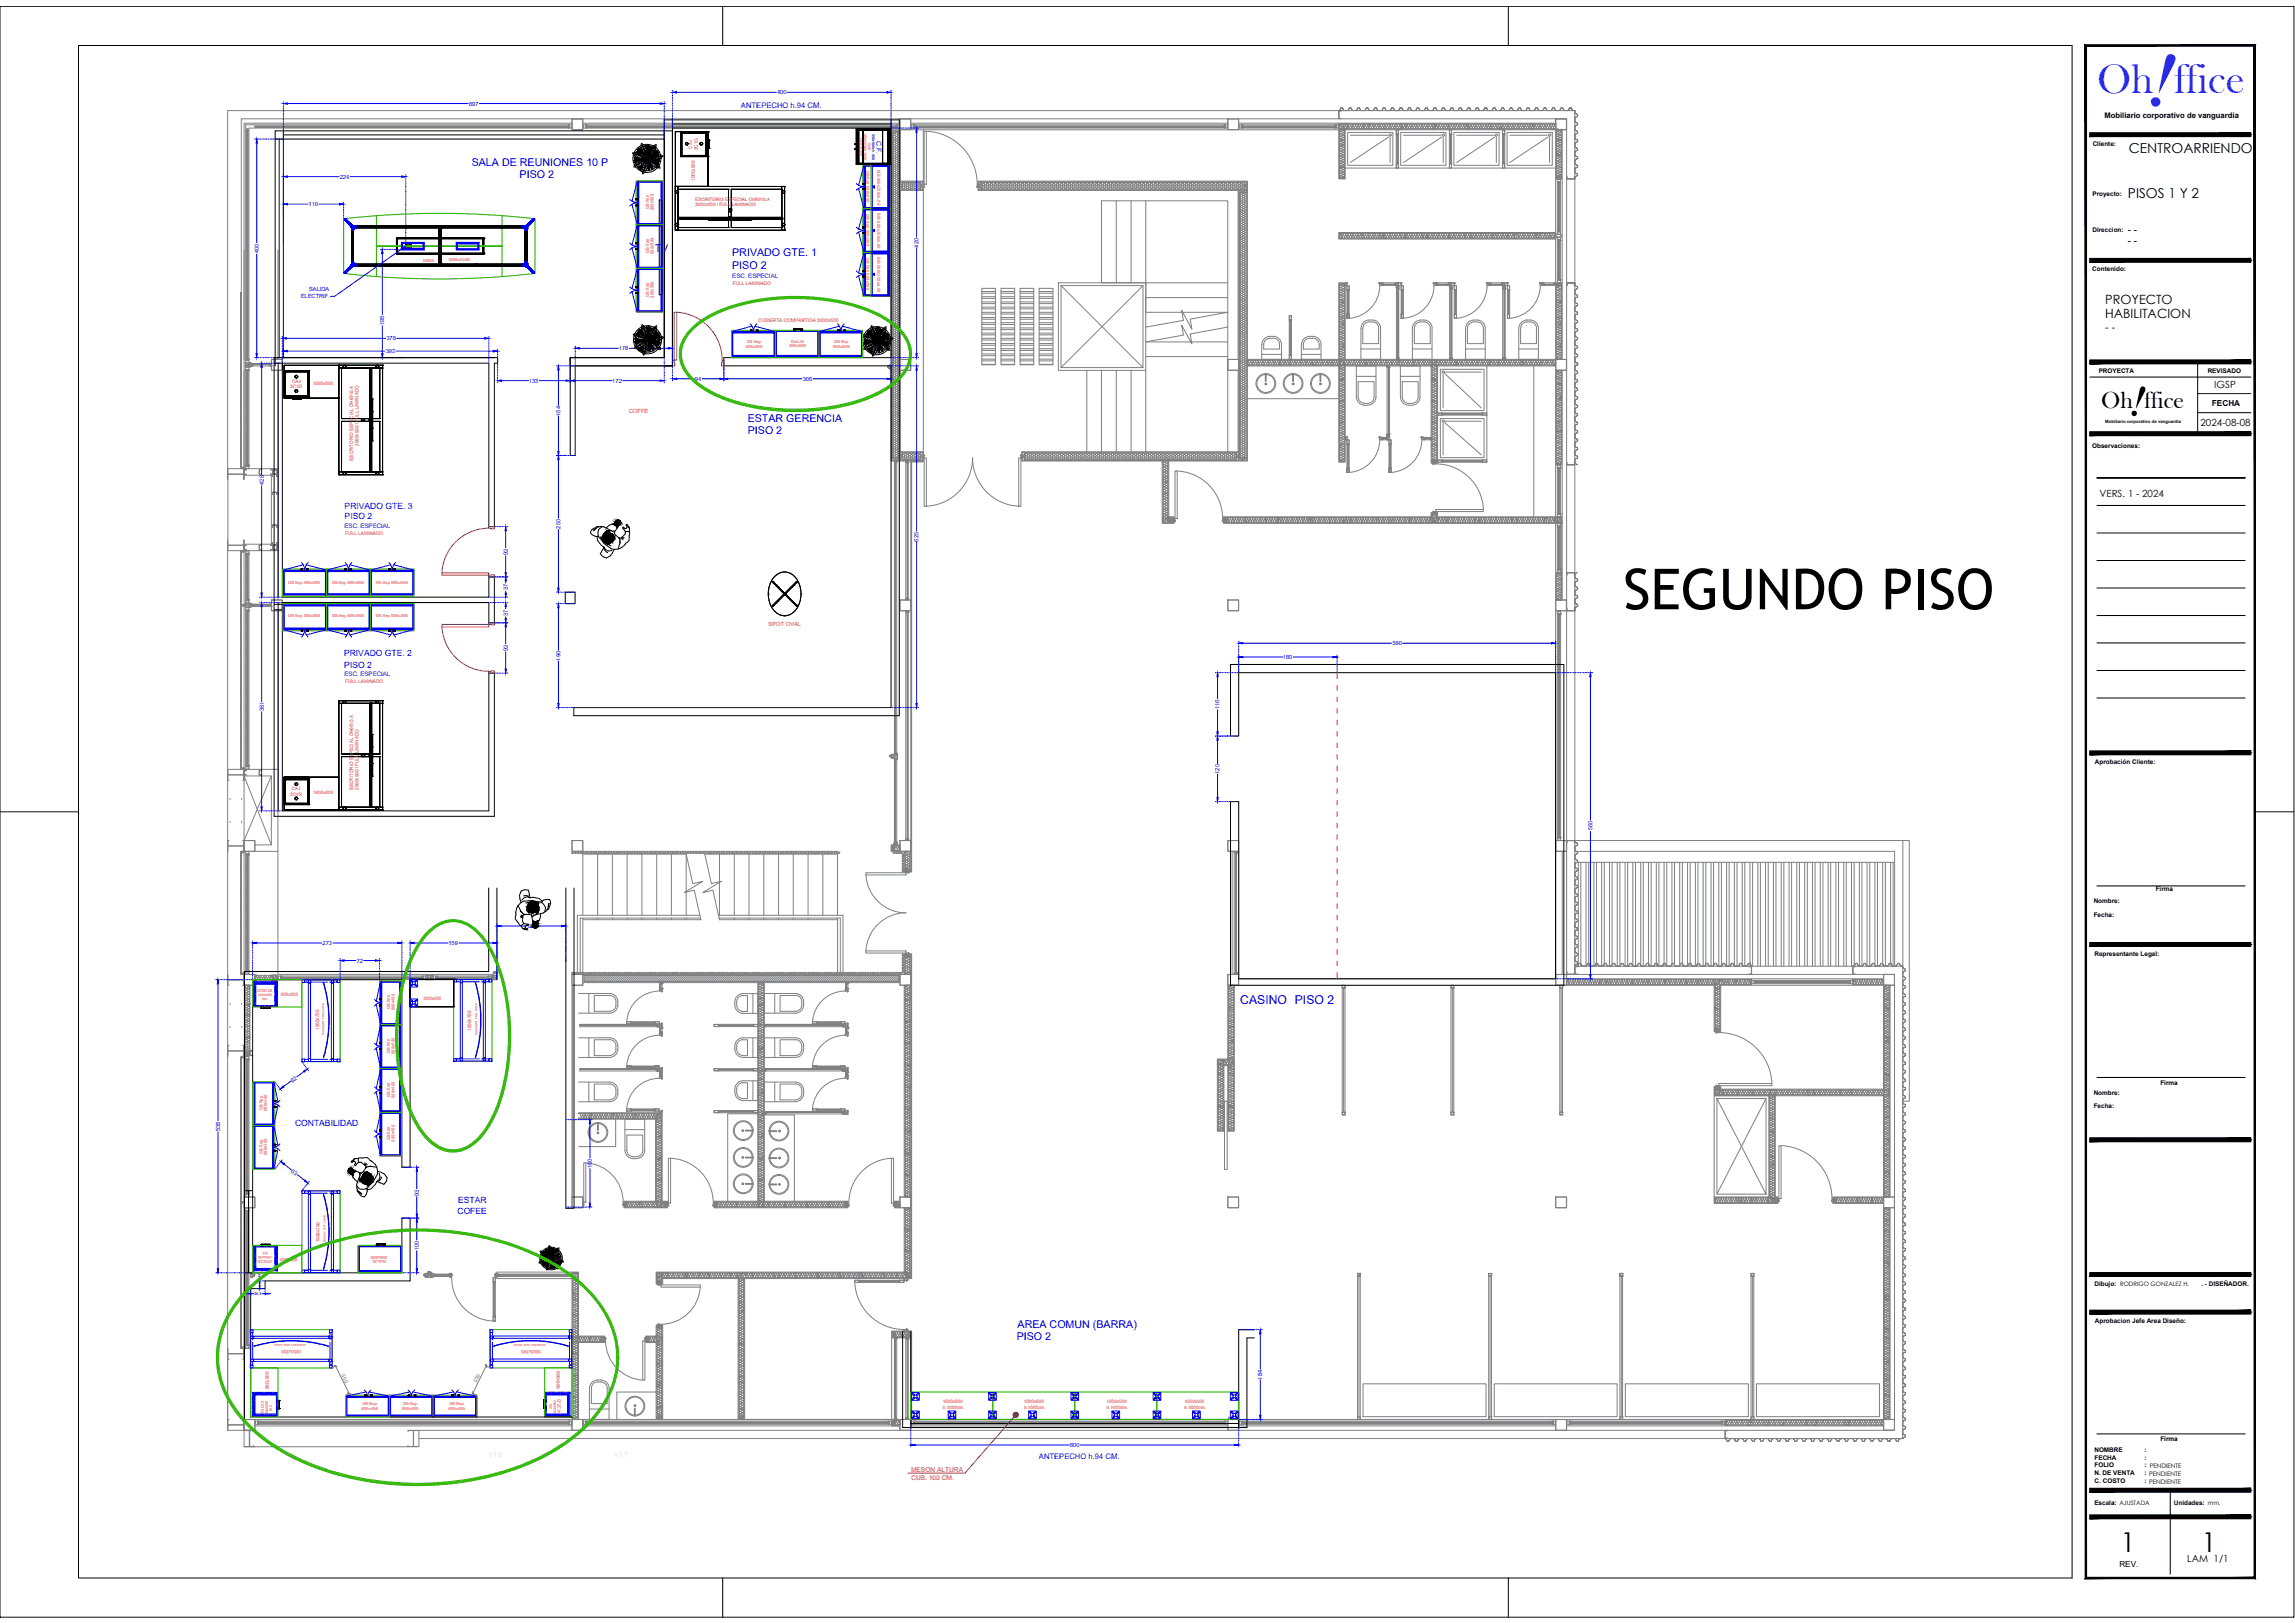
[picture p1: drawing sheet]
<svg xmlns="http://www.w3.org/2000/svg" width="420mm" height="297mm" viewBox="0 0 420 297" stroke-linecap="round" stroke-linejoin="round" font-family="sans-serif">
<defs><g id="words">
<text font-size="14.8" fill="#007fff" x="392.6" y="18.8" transform="rotate(19 392.6 18.8)">!</text>
<text font-size="10.3" x="297.2" y="111.5">SEGUNDO PISO</text>
<text font-size="8.3" x="389.6" y="75.7" transform="rotate(19 389.6 75.7)">!</text>
<text font-size="7.7" fill="#007fff" x="383.9" y="17">Oh ffice</text>
<g font-size="5">
<text x="388.2" y="284">1</text>
<text x="403" y="284">1</text>
</g>
<text font-size="4.3" x="384.7" y="74.7">Oh ffice</text>
<g font-size="2.5">
<text x="389.7" y="27.9">CENTROARRIENDO</text>
<text x="389.6" y="36.2">PISOS 1 Y 2</text>
</g>
<g font-size="2.3">
<text x="385.4" y="58.1">HABILITACION</text>
<text x="385.4" y="55.6">PROYECTO</text>
</g>
<text font-size="2.2" fill="#00f" x="227.1" y="183.8">CASINO PISO 2</text>
<g font-size="2" fill="#00f">
<text x="86.4" y="30.4">SALA DE REUNIONES 10 P</text>
<text x="95.1" y="32.6">PISO 2</text>
<text x="119.9" y="46">TV</text>
<text x="134" y="46.9">PRIVADO GTE. 1</text>
<text x="134" y="49.2">PISO 2</text>
<text x="136.9" y="77.2">ESTAR GERENCIA</text>
<text x="136.9" y="79.5">PISO 2</text>
<text x="186.1" y="245.2">PISO 2</text>
<text x="186.3" y="243">AREA COMUN (BARRA)</text>
</g>
<text font-size="2" x="385.4" y="60.5">- -</text>
<g font-size="1.8">
<text x="389.6" y="42.6">- -</text>
<text x="389.6" y="44.7">- -</text>
<text x="405.4" y="71">IGSP</text>
<text x="402.9" y="77.9">2024-08-08</text>
<text x="384.4" y="90.9">VERS. 1 - 2024</text>
<text x="400.4" y="285.8">LAM 1/1</text>
</g>
<g font-size="1.6" fill="#00f">
<text x="63.1" y="95">PISO 2</text>
<text x="63.1" y="93.2">PRIVADO GTE. 3</text>
<text x="63" y="120.1">PRIVADO GTE. 2</text>
<text x="63" y="122.2">PISO 2</text>
<text x="54" y="206.1">CONTABILIDAD</text>
<text x="83.9" y="220.2">ESTAR</text>
<text x="83.8" y="222.1">COFEE</text>
</g>
<g font-size="1.5">
<text x="404.9" y="74.3">FECHA</text>
<text x="388" y="286.7">REV.</text>
</g>
<g font-size="1.4" fill="#00f">
<text x="135.7" y="19.8">ANTEPECHO h.94 CM.</text>
<text x="190.2" y="267">ANTEPECHO h.94 CM.</text>
</g>
<text font-size="1.4" x="385.3" y="21.7">Mobiliario corporativo de vanguardia</text>
<text font-size="1.3" fill="#00f" x="160.4" y="25.8" transform="rotate(90 160.4 25.8)">C.F.</text>
<g font-size="1.2">
<text x="383.1" y="26.8">Cliente:</text>
<text x="383.1" y="35.8">Proyecto:</text>
<text x="383.1" y="42.4">Direccion:</text>
<text x="383.1" y="49.6">Contenido:</text>
<text x="384.2" y="68.2">PROYECTA</text>
<text x="404.2" y="68.2">REVISADO</text>
<text x="383" y="82">Observaciones:</text>
<text x="383.5" y="139.8">Aprobación Cliente:</text>
<text x="383.3" y="165.3">Nombre:</text>
<text x="383.3" y="167.9">Fecha:</text>
<text x="394.7" y="163.1">Firma</text>
<text x="383.4" y="174.9">Representante Legal:</text>
<text x="383.3" y="200.3">Nombre:</text>
<text x="383.3" y="202.8">Fecha:</text>
<text x="395.5" y="198.6">Firma</text>
<text x="383.4" y="235.3">Dibujo: RODRIGO GONZALEZ H.</text>
<text x="403" y="235.4">. - DISEÑADOR.</text>
<text x="383.5" y="242.2">Aprobacion Jefe Area Diseño:</text>
<text x="395.5" y="263.8">Firma</text>
<text x="383.4" y="265.7">NOMBRE</text>
<text x="383.4" y="269.9">N. DE VENTA</text>
<text x="383.5" y="267.1">FECHA</text>
<text x="383.5" y="268.5">FOLIO</text>
<text x="392.6" y="265.7">:</text>
<text x="392.6" y="267.1">:</text>
<text x="392.6" y="268.5">: PENDIENTE</text>
<text x="392.6" y="269.9">: PENDIENTE</text>
<text x="383.4" y="275.5">Escala: AJUSTADA</text>
<text x="383.5" y="271.3">C. COSTO</text>
<text x="392.6" y="271.3">: PENDIENTE</text>
<text x="398" y="275.5">Unidades: mm.</text>
</g>
<g font-size="1.2" fill="#f00">
<text x="166.8" y="269.4">MESON ALTURA</text>
<text x="166.8" y="270.8">CUB. 100 CM.</text>
</g>
<g font-size="1.1" fill="#00f">
<text x="134.1" y="50.9">ESC. ESPECIAL</text>
<text x="63.1" y="96.7">ESC. ESPECIAL</text>
<text x="63.1" y="123.7">ESC. ESPECIAL</text>
</g>
<g font-size="1" fill="#00f">
<text x="142.3" y="17.3">400</text>
<text x="85.9" y="19.3">697</text>
<text x="62.2" y="32.7">224</text>
<text x="56.5" y="37.7">110</text>
<text x="47.4" y="46.3" transform="rotate(-90 47.4 46.3)">400</text>
<text x="168.2" y="45.3" transform="rotate(-90 168.2 45.3)">420</text>
<text x="56.6" y="53.3">SALIDA</text>
<text x="55.1" y="54.6">ELECTRIF.</text>
<text x="70.4" y="59.5" transform="rotate(-90 70.4 59.5)">198</text>
<text x="70.6" y="64.7">392</text>
<text x="70.7" y="62.3">378</text>
<text x="113.3" y="64.1">178</text>
<text x="96.8" y="70">133</text>
<text x="112.1" y="70">172</text>
<text x="127.2" y="69.7">94</text>
<text x="147" y="69.7">306</text>
<text x="102.6" y="76.1" transform="rotate(-90 102.6 76.1)">164</text>
<text x="48.3" y="88.7" transform="rotate(-90 48.3 88.7)">428</text>
<text x="93" y="101.6" transform="rotate(-90 93 101.6)">92</text>
<text x="102.6" y="96.7" transform="rotate(-90 102.6 96.7)">250</text>
<text x="168.2" y="99.1" transform="rotate(-90 168.2 99.1)">625</text>
<text x="93" y="112.7" transform="rotate(-90 93 112.7)">37</text>
<text x="93" y="108" transform="rotate(-90 93 108)">37</text>
<text x="93" y="119.2" transform="rotate(-90 93 119.2)">92</text>
<text x="254.9" y="118.1">580</text>
<text x="102.6" y="120.9" transform="rotate(-90 102.6 120.9)">190</text>
<text x="234.9" y="120.6">180</text>
<text x="48.3" y="130.1" transform="rotate(-90 48.3 130.1)">381</text>
<text x="223.3" y="129.8" transform="rotate(-90 223.3 129.8)">116</text>
<text x="223.3" y="141.6" transform="rotate(-90 223.3 141.6)">120</text>
<text x="291.5" y="152" transform="rotate(-90 291.5 152)">560</text>
<text x="59.1" y="172.9">273</text>
<text x="82.1" y="172.9">159</text>
<text x="96.4" y="169.8">126</text>
<text x="65.3" y="176.2">72</text>
<text x="53.5" y="198.1" transform="rotate(-36 53.5 198.1)">62</text>
<text x="40.3" y="207" transform="rotate(-90 40.3 207)">536</text>
<text x="53.2" y="214.5" transform="rotate(38 53.2 214.5)">63</text>
<text x="108.4" y="213.8" transform="rotate(-90 108.4 213.8)">160</text>
<text x="76.7" y="218.8" transform="rotate(-90 76.7 218.8)">93</text>
<text x="76.7" y="228.8" transform="rotate(-90 76.7 228.8)">100</text>
<text x="231.1" y="252.5" transform="rotate(-90 231.1 252.5)">164</text>
<text x="195.9" y="264.8">600</text>
</g>
<g font-size="1" fill="#f00">
<text x="115.2" y="75.6">COFFE</text>
<text x="140.7" y="114.5">SPOT OVAL</text>
</g>
<g font-size="1" fill="#808080">
<text x="62.5" y="251.7" transform="rotate(64 62.5 251.7)">559</text>
<text x="87.3" y="253.1" transform="rotate(-64 87.3 253.1)">559</text>
</g>
<g font-size=".9" fill="#f00">
<text x="134.2" y="52.1">FULL LAMINADO</text>
<text x="138.8" y="58.9">CUBIERTA COMPARTIDA 2400x500</text>
<text x="63.2" y="98">FULL LAMINADO</text>
<text x="63.2" y="125">FULL LAMINADO</text>
</g>
<g font-size=".8" fill="#f00">
<text x="126.7" y="27.2" transform="rotate(-90 126.7 27.2)">CAJ</text>
<text x="127.8" y="27.5" transform="rotate(-90 127.8 27.5)">2C1G</text>
<text x="127.2" y="33.1" transform="rotate(-90 127.2 33.1)">1000x600</text>
<text x="127.3" y="36.8">ESCRITORIO ESPECIAL OH6910.A</text>
<text x="127.3" y="37.7">2000x800 / FULL LAMINADO</text>
<text x="53.2" y="71.1">2C1G</text>
<text x="53.5" y="70">CAJ</text>
<text x="57.3" y="70.5">1000x600</text>
<text x="65.7" y="81.6" transform="rotate(-90 65.7 81.6)">2000x800 / FULL LAMINADO</text>
<text x="64.6" y="84.3" transform="rotate(-90 64.6 84.3)">ESCRITORIO ESPECIAL OH6910.A</text>
<text x="53.1" y="145.7">2C1G</text>
<text x="53.4" y="144.7">CAJ</text>
<text x="57.3" y="145.2">1000x600</text>
<text x="64.6" y="144.6" transform="rotate(-90 64.6 144.6)">ESCRITORIO ESPECIAL OH6910.A</text>
<text x="65.7" y="144.5" transform="rotate(-90 65.7 144.5)">2000x800 / FULL LAMINADO</text>
<text x="51.4" y="182.3">900x500</text>
<text x="77.6" y="183">800x500</text>
<text x="58.4" y="188.5" transform="rotate(-90 58.4 188.5)">1500x700</text>
<text x="86.3" y="188.6" transform="rotate(-90 86.3 188.6)">1500x700</text>
<text x="58.5" y="227.3" transform="rotate(-90 58.5 227.3)">1500x700</text>
<text x="54.5" y="230.2" transform="rotate(-180 54.5 230.2)">900x500</text>
<text x="55.2" y="247.1" transform="rotate(-180 55.2 247.1)">1500x700</text>
<text x="99.1" y="247.1" transform="rotate(-180 99.1 247.1)">1500x700</text>
<text x="101.9" y="251" transform="rotate(90 101.9 251)">900x500</text>
<text x="49.2" y="254.3" transform="rotate(-90 49.2 254.3)">900x500</text>
<text x="172.6" y="256.8">1500x500</text>
<text x="172.6" y="257.8">h.1000cm.</text>
<text x="187.4" y="256.8">1500x500</text>
<text x="187.5" y="257.8">h.1000cm.</text>
<text x="202.6" y="256.8">1500x500</text>
<text x="202.6" y="257.8">h.1000cm.</text>
<text x="216.8" y="256.8">1500x500</text>
<text x="216.9" y="257.8">h.1000cm.</text>
</g>
<text font-size=".8" x="385.4" y="77.4">Mobiliario corporativo de vanguardia</text>
<g font-size=".7" fill="#00f">
<text x="159.7" y="24.5" transform="rotate(90 159.7 24.5)">550x500xh.900</text>
<text x="47.8" y="233.9" transform="rotate(-90 47.8 233.9)">14</text>
<text x="46.5" y="237">26,5</text>
</g>
<g font-size=".7" fill="#f00">
<text x="158.7" y="31.2" transform="rotate(90 158.7 31.2)">GB Rep 800x500</text>
<text x="160.7" y="31" transform="rotate(90 160.7 31)">BIB 800x350xh.90</text>
<text x="118.8" y="38.3" transform="rotate(-90 118.8 38.3)">GB Rep</text>
<text x="119.6" y="38.5" transform="rotate(-90 119.6 38.5)">800x500</text>
<text x="158.7" y="39.2" transform="rotate(90 158.7 39.2)">GB Rep 800x500</text>
<text x="160.7" y="39" transform="rotate(90 160.7 39)">BIB 800x350xh.90</text>
<text x="77.5" y="47.9">MESA</text>
<text x="82.1" y="47.8">3500x1200</text>
<text x="118.8" y="46.3" transform="rotate(-90 118.8 46.3)">GB Rep</text>
<text x="119.6" y="46.5" transform="rotate(-90 119.6 46.5)">800x500</text>
<text x="158.7" y="47.2" transform="rotate(90 158.7 47.2)">GB Rep 800x500</text>
<text x="160.7" y="47" transform="rotate(90 160.7 47)">BIB 800x350xh.90</text>
<text x="118.8" y="54.3" transform="rotate(-90 118.8 54.3)">GB Rep</text>
<text x="119.6" y="54.5" transform="rotate(-90 119.6 54.5)">800x500</text>
<text x="136.5" y="63.7">800x500</text>
<text x="136.8" y="62.8">GB Rep</text>
<text x="144.5" y="63.6">800x500</text>
<text x="144.8" y="62.7">Gab.2k</text>
<text x="152.5" y="63.7">800x500</text>
<text x="152.8" y="62.8">GB Rep</text>
<text x="52.8" y="106.9">GB Rep 800x500</text>
<text x="60.8" y="106.9">GB Rep 800x500</text>
<text x="68.8" y="106.9">GB Rep 800x500</text>
<text x="52.8" y="113">GB Rep 800x500</text>
<text x="60.8" y="113">GB Rep 800x500</text>
<text x="68.8" y="113">GB Rep 800x500</text>
<text x="47.1" y="181.6">CP2C1K</text>
<text x="71.4" y="184.7" transform="rotate(-90 71.4 184.7)">GB Rep</text>
<text x="72.2" y="184.9" transform="rotate(-90 72.2 184.9)">800x400</text>
<text x="71.4" y="192.7" transform="rotate(-90 71.4 192.7)">GB Rep</text>
<text x="72.2" y="192.9" transform="rotate(-90 72.2 192.9)">800x400</text>
<text x="48" y="203.1" transform="rotate(-90 48 203.1)">GB Rep</text>
<text x="48.9" y="203.4" transform="rotate(-90 48.9 203.4)">800x400</text>
<text x="71.4" y="200.7" transform="rotate(-90 71.4 200.7)">GB Rep</text>
<text x="72.2" y="200.9" transform="rotate(-90 72.2 200.9)">800x400</text>
<text x="71.4" y="208.7" transform="rotate(-90 71.4 208.7)">GB Rep</text>
<text x="72.2" y="208.9" transform="rotate(-90 72.2 208.9)">800x400</text>
<text x="48" y="211.1" transform="rotate(-90 48 211.1)">GB Rep</text>
<text x="48.9" y="211.4" transform="rotate(-90 48.9 211.4)">800x400</text>
<text x="49.9" y="230.6" transform="rotate(-180 49.9 230.6)">CP2C1K</text>
<text x="70.7" y="230.7" transform="rotate(-180 70.7 230.7)">Gab.2k</text>
<text x="70.9" y="229.8" transform="rotate(-180 70.9 229.8)">800x500</text>
<text x="66.4" y="257.2">GB Rep</text>
<text x="73.8" y="257.2">GB Rep</text>
<text x="82.3" y="257.2">GB Rep</text>
<text x="102.2" y="256" transform="rotate(90 102.2 256)">CP2C1K</text>
<text x="48.3" y="259.1" transform="rotate(-90 48.3 259.1)">CP2C1K</text>
<text x="66.2" y="258.1">800x400</text>
<text x="73.6" y="258.1">800x400</text>
<text x="82.1" y="258.1">800x400</text>
</g>
<g font-size=".6" fill="#f00">
<text x="158.2" y="24.6" transform="rotate(90 158.2 24.6)">650x620xh.1000</text>
<text x="158.9" y="26.2" transform="rotate(90 158.9 26.2)">GAB</text>
<text x="47.3" y="182.4">450X458</text>
<text x="48" y="183.1">S/C</text>
<text x="49" y="229.2" transform="rotate(-180 49 229.2)">S/C</text>
<text x="49.7" y="229.9" transform="rotate(-180 49.7 229.9)">450X458</text>
<text x="100.7" y="256.9" transform="rotate(90 100.7 256.9)">S/C</text>
<text x="101.4" y="256.2" transform="rotate(90 101.4 256.2)">450X458</text>
<text x="49" y="258.9" transform="rotate(-90 49 258.9)">450X458</text>
<text x="49.7" y="258.2" transform="rotate(-90 49.7 258.2)">S/C</text>
</g>
<g font-size=".4" fill="#f00">
<text x="157.6" y="25.3" transform="rotate(90 157.6 25.3)">ZOCALO FALSO</text>
<text x="59.4" y="189.4" transform="rotate(-90 59.4 189.4)">FALDON MET. PERF. CURVO</text>
<text x="87.4" y="189.4" transform="rotate(-90 87.4 189.4)">FALDON MET. PERF. CURVO</text>
<text x="59.6" y="228.1" transform="rotate(-90 59.6 228.1)">FALDON MET. PERF. CURVO</text>
<text x="56" y="246" transform="rotate(-180 56 246)">FALDON MET. PERF. CURVO</text>
<text x="99.9" y="246" transform="rotate(-180 99.9 246)">FALDON MET. PERF. CURVO</text>
</g>
</g></defs>
<!-- layer: ARQ -->
<g fill="none" stroke="#808080" stroke-width=".18">
<path d="M245.5 19.7h.3l.2 .5h.8l.2-.5h.3l.3 .5h.7l.3-.5h.3l.2 .5h.8l.2-.5h.3l.3 .5h.7l.3-.5h.3l.2 .5h.8l.2-.5h.3l.3 .5h.7l.3-.5h.3l.2 .5h.8l.2-.5h.3l.3 .5-.3-.4h-.3l-.2 .4h-.8l-.2-.4h-.3l-.2 .4h-.8l-.3-.4h-.2l-.3 .4h-.8l-.2-.4h-.3l-.2 .4h-.8l-.3-.4h-.3l-.2 .4h-.8l-.2-.4h-.3l-.3 .4h-.7l-.3-.4h-.2l-.3 .4h-.8l-.2-.4h-.3l-.2 .4h-.2h.1zM45.2 23.6l.1 42.3zM45.3 23.6l.1 42.3zM46.6 23.1h57.6zM46.6 23.2l57.6 .1zM104 23.3l.1 .1M104 23.1h.1M104.1 23h.1M104.1 23.3h.1M104.1 23.1h.1M104.1 23h-.1M104.1 23.1l.1 .1z"/>
<path d="M104.1 22.9l-.1 .1M104.1 23.4h.1M104.1 23.3h-.1M104.2 23.1h-.1M104.2 23.4h-58.6v43M104.2 23l.1 .3M104.2 23.1v.1M104.2 23h.1M104.2 22.9h.5v.5h-.6M104.2 22.8h-59.2v43.1M104.2 23.3h.1M104.7 22.5h-60v43.3"/>
<path d="M104.7 21.7h2v2.1h-2zM104.7 21.8h2v1.9h-2zM106.7 22.9v.5M106.7 22.5h58M106.7 22.9h.5M106.7 23.4h57.5M107.2 23.3h.1M107.2 23.3h.2v.1M107.2 22.9h.1M107.2 22.8h57.1M107.2 23.1h57zM107.2 23.2l57 .1z"/>
<path d="M107.2 23l-.1 .3M107.2 23h.1M107.2 23.1v.1M107.3 22.9h.1M107.3 23.1v.1M107.3 23.1h.1M107.3 23h.1M107.3 23.3h.1M107.3 22.9l.1 .1h-.1M107.3 23v.1M107.3 23.4h.1M107.4 23h.1"/>
<path d="M107.4 23.1h.1M107.4 23.3h.1M163.1 23.8v60.6h5.9v-1.7h-4.2v-14.9M163.2 23.8h1.5v.4h-1.5zM163.4 24.2h1.2v59.6h-1.2zM163.4 35.3h.1M163.4 35.7h.1M163.4 36.2h.1M163.4 36.6h.1M163.4 37h.1M163.4 37.4h.1M163.4 37.8h.1"/>
<path d="M163.4 38.2h.1M163.4 38.6h.1M163.4 39h.1M163.4 39.4h.1M163.4 39.9h.1M163.4 24.6h.1M163.4 25h.1M163.4 25.4h.1M163.4 25.8h.1M163.4 26.3h.1M163.4 26.7h.1M163.4 27.1h.1"/>
<path d="M163.4 27.5h.1M163.4 27.9h.1M163.4 28.3h.1M163.4 28.7h.1M163.4 29.1h.1M163.4 29.6h.1M163.4 30h.1M163.4 30.4h.1M163.4 30.8h.1M163.4 31.2h.1M163.4 31.6h.1M163.4 32h.1"/>
<path d="M163.4 32.4h.1M163.4 32.9h.1M163.4 33.3h.1M163.4 33.7h.1M163.4 34.1h.1M163.4 34.5h.1M163.4 34.9h.1M163.5 33.3l.1 .2M163.5 30.8l.1 .2M163.5 39.9l.1 .2M163.5 39.4l.1 .3M163.5 39l.1 .3"/>
<path d="M163.5 38.6l.1 .2M163.5 38.2l.1 .2M163.5 37.8l.1 .2M163.5 37.4l.1 .2M163.5 37l.1 .2M163.5 36.6l.1 .2M163.5 36.2l.1 .2M163.5 35.7l.1 .2M163.5 35.3l.1 .2M163.5 34.9l.1 .2M163.5 34.5l.1 .2M163.5 34.1l.1 .2"/>
<path d="M163.5 33.7l.1 .2M163.5 32.9l.1 .1M163.5 32.4l.1 .2M163.5 32l.1 .2M163.5 31.6l.1 .2M163.5 31.2l.1 .2M163.5 30.4l.1 .2M163.5 30l.1 .2M163.5 29.6l.1 .1M163.5 29.1l.1 .2M163.5 28.7l.1 .2M163.5 28.3l.1 .2"/>
<path d="M163.5 27.9l.1 .2M163.5 27.5l.1 .2M163.5 27.1l.1 .2M163.5 26.7l.1 .2M163.5 26.3l.1 .1M163.5 25.8l.1 .2M163.5 25.4l.1 .2M163.5 25l.1 .2M163.5 24.6l.1 .2M163.5 24.2l.1 .2M163.6 35.5h.3M163.6 35.9h.3"/>
<path d="M163.6 36.4h.3M163.6 36.8h.3M163.6 37.2h.3M163.6 37.6h.3M163.6 38h.3M163.6 38.4h.3M163.6 38.8h.3M163.6 39.3h.3M163.6 39.7h.3M163.6 24.4h.3M163.6 24.8h.3M163.6 25.2h.3"/>
<path d="M163.6 25.6h.3M163.6 26h.3M163.6 26.4h.3M163.6 26.9h.3M163.6 27.3h.3M163.6 27.7h.3M163.6 28.1h.3M163.6 28.5h.3M163.6 28.9h.3M163.6 29.3h.3M163.6 29.7h.3M163.6 30.2h.3"/>
<path d="M163.6 30.6h.3M163.6 31h.3M163.6 31.4h.3M163.6 31.8h.3M163.6 32.2h.3M163.6 32.6h.3M163.6 33h.3M163.6 33.5h.3M163.6 33.9h.3M163.6 34.3h.3M163.6 34.7h.3M163.6 35.1h.3"/>
<path d="M163.6 24.4l-.1 .2M163.6 24.8l-.1 .2M163.6 25.2l-.1 .2M163.6 25.6l-.1 .2M163.6 26l-.1 .3M163.6 26.4l-.1 .3M163.6 26.9l-.1 .2M163.6 27.3l-.1 .2M163.6 27.7l-.1 .2M163.6 28.1l-.1 .2M163.6 28.5l-.1 .2M163.6 28.9l-.1 .2"/>
<path d="M163.6 29.3l-.1 .3M163.6 29.7l-.1 .3M163.6 30.2l-.1 .2M163.6 30.6l-.1 .2M163.6 31l-.1 .2M163.6 31.4l-.1 .2M163.6 31.8l-.1 .2M163.6 32.2l-.1 .2M163.6 32.6l-.1 .3M163.6 33l-.1 .3M163.6 33.5l-.1 .2M163.6 33.9l-.1 .2"/>
<path d="M163.6 34.3l-.1 .2M163.6 34.7l-.1 .2M163.6 35.1l-.1 .2M163.6 35.5l-.1 .2M163.6 35.9l-.1 .3M163.6 36.4l-.1 .2M163.6 36.8l-.1 .2M163.6 37.2l-.1 .2M163.6 37.6l-.1 .2M163.6 38l-.1 .2M163.6 38.4l-.1 .2M163.6 38.8l-.1 .2"/>
<path d="M163.6 39.3l-.1 .1M163.6 39.7l-.1 .2M163.9 39.3l.1 .1M163.9 31.4l.1 .2M163.9 30.6l.1 .2M163.9 39.7l.1 .2M163.9 38.8l.1 .2M163.9 38.4l.1 .2M163.9 38l.1 .2M163.9 37.6l.1 .2M163.9 37.2l.1 .2M163.9 36.8l.1 .2"/>
<path d="M163.9 36.4l.1 .2M163.9 35.9l.1 .3M163.9 35.5l.1 .2M163.9 35.1l.1 .2M163.9 34.7l.1 .2M163.9 34.3l.1 .2M163.9 33.9l.1 .2M163.9 33.5l.1 .2M163.9 33l.1 .3M163.9 32.6l.1 .3M163.9 32.2l.1 .2M163.9 31.8l.1 .2"/>
<path d="M163.9 31l.1 .2M163.9 30.2l.1 .2M163.9 29.7l.1 .3M163.9 29.3l.1 .3M163.9 28.9l.1 .2M163.9 28.5l.1 .2M163.9 28.1l.1 .2M163.9 27.7l.1 .2M163.9 27.3l.1 .2M163.9 26.9l.1 .2M163.9 26.4l.1 .3M163.9 26l.1 .3"/>
<path d="M163.9 25.6l.1 .2M163.9 25.2l.1 .2M163.9 24.8l.1 .2M163.9 24.4l.1 .2M164 24.2l-.1 .2M164 35.3h.2M164 35.7h.2M164 36.2h.2M164 36.6h.2M164 37h.2M164 37.4h.2M164 37.8h.2"/>
<path d="M164 38.2h.2M164 38.6h.2M164 39h.2M164 39.4h.2M164 39.9h.2M164 24.6h.2M164 25h.2M164 25.4h.2M164 25.8h.2M164 26.3h.2M164 26.7h.2M164 27.1h.2"/>
<path d="M164 27.5h.2M164 27.9h.2M164 28.3h.2M164 28.7h.2M164 29.1h.2M164 29.6h.2M164 30h.2M164 30.4h.2M164 30.8h.2M164 31.2h.2M164 31.6h.2M164 32h.2"/>
<path d="M164 32.4h.2M164 32.9h.2M164 33.3h.2M164 33.7h.2M164 34.1h.2M164 34.5h.2M164 34.9h.2M164 24.6l-.1 .2M164 25l-.1 .2M164 25.4l-.1 .2M164 25.8l-.1 .2M164 26.3l-.1 .1"/>
<path d="M164 26.7l-.1 .2M164 27.1l-.1 .2M164 27.5l-.1 .2M164 27.9l-.1 .2M164 28.3l-.1 .2M164 28.7l-.1 .2M164 29.1l-.1 .2M164 29.6l-.1 .1M164 30l-.1 .2M164 30.4l-.1 .2M164 30.8l-.1 .2M164 31.2l-.1 .2"/>
<path d="M164 31.6l-.1 .2M164 32l-.1 .2M164 32.4l-.1 .2M164 32.9l-.1 .1M164 33.3l-.1 .2M164 33.7l-.1 .2M164 34.1l-.1 .2M164 34.5l-.1 .2M164 34.9l-.1 .2M164 35.3l-.1 .2M164 35.7l-.1 .2M164 36.2l-.1 .2"/>
<path d="M164 36.6l-.1 .2M164 37l-.1 .2M164 37.4l-.1 .2M164 37.8l-.1 .2M164 38.2l-.1 .2M164 38.6l-.1 .2M164 39l-.1 .3M164 39.4l-.1 .3M164 39.9l-.1 .2M164.1 23.3h.1M164.1 23.3v.1M164.1 23v.1"/>
<path d="M164.1 23h.1M164.1 23.1l.1 .1zM164.1 23.2h.1M164.1 23.4h.1M164.1 23.1h.1M164.1 22.9h.1M164.2 22.9h-.1M164.2 22.9h.1M164.2 23.3h.1M164.2 23l.1 .3M164.2 23.1v.1M164.2 23h.1"/>
<path d="M164.2 31.2l.2 .2M164.2 27.9l.2 .2M164.2 39.9l.2 .2M164.2 39.4l.2 .3M164.2 39l.2 .3M164.2 38.6l.2 .2M164.2 38.2l.2 .2M164.2 37.8l.2 .2M164.2 37.4l.2 .2M164.2 37l.2 .2M164.2 36.6l.2 .2M164.2 36.2l.2 .2"/>
<path d="M164.2 35.7l.2 .2M164.2 35.3l.2 .2M164.2 34.9l.2 .2M164.2 34.5l.2 .2M164.2 34.1l.2 .2M164.2 33.7l.2 .2M164.2 33.3l.2 .2M164.2 32.9l.2 .1M164.2 32.4l.2 .2M164.2 32l.2 .2M164.2 31.6l.2 .2M164.2 30.8l.2 .2"/>
<path d="M164.2 30.4l.2 .2M164.2 30l.2 .2M164.2 29.6l.2 .1M164.2 29.1l.2 .2M164.2 28.7l.2 .2M164.2 28.3l.2 .2M164.2 27.5l.2 .2M164.2 27.1l.2 .2M164.2 26.7l.2 .2M164.2 26.3l.2 .1M164.2 25.8l.2 .2M164.2 25.4l.2 .2"/>
<path d="M164.2 25l.2 .2M164.2 24.6l.2 .2M164.3 22.9h.4v.5h-.6M164.3 24.2l.1 .2M164.3 23.3h.1M164.4 35.5h.2M164.4 35.9h.2M164.4 36.4h.2M164.4 36.8h.2M164.4 37.2h.2M164.4 37.6h.2M164.4 38h.2"/>
<path d="M164.4 38.4h.2M164.4 38.8h.2M164.4 39.3h.2M164.4 39.7h.2M164.4 24.4h.2M164.4 24.8h.2M164.4 25.2h.2M164.4 25.6h.2M164.4 26h.2M164.4 26.4h.2M164.4 26.9h.2M164.4 27.3h.2"/>
<path d="M164.4 27.7h.2M164.4 28.1h.2M164.4 28.5h.2M164.4 28.9h.2M164.4 29.3h.2M164.4 29.7h.2M164.4 30.2h.2M164.4 30.6h.2M164.4 31h.2M164.4 31.4h.2M164.4 31.8h.2M164.4 32.2h.2"/>
<path d="M164.4 32.6h.2M164.4 33h.2M164.4 33.5h.2M164.4 33.9h.2M164.4 34.3h.2M164.4 34.7h.2M164.4 35.1h.2M164.4 24.4l-.2 .2M164.4 24.8l-.2 .2M164.4 25.2l-.2 .2M164.4 25.6l-.2 .2M164.4 26l-.2 .3"/>
<path d="M164.4 26.4l-.2 .3M164.4 26.9l-.2 .2M164.4 27.3l-.2 .2M164.4 27.7l-.2 .2M164.4 28.1l-.2 .2M164.4 28.5l-.2 .2M164.4 28.9l-.2 .2M164.4 29.3l-.2 .3M164.4 29.7l-.2 .3M164.4 30.2l-.2 .2M164.4 30.6l-.2 .2M164.4 31l-.2 .2"/>
<path d="M164.4 31.4l-.2 .2M164.4 31.8l-.2 .2M164.4 32.2l-.2 .2M164.4 32.6l-.2 .3M164.4 33l-.2 .3M164.4 33.5l-.2 .2M164.4 33.9l-.2 .2M164.4 34.3l-.2 .2M164.4 34.7l-.2 .2M164.4 35.1l-.2 .2M164.4 35.5l-.2 .2M164.4 35.9l-.2 .3"/>
<path d="M164.4 36.4l-.2 .2M164.4 36.8l-.2 .2M164.4 37.2l-.2 .2M164.4 37.6l-.2 .2M164.4 38l-.2 .2M164.4 38.4l-.2 .2M164.4 38.8l-.2 .2M164.4 39.3l-.2 .1M164.4 39.7l-.2 .2M164.7 21.7h-120.5v64.1M164.7 21.7h2.1v2.1h-2.1zM164.7 23.8v60.5h-1.5v-60.5l1.5 .4"/>
<path d="M164.7 33.3h.5v1.5h-.5zM164.7 21.7h60.1M164.7 23.8l-1.5 .4M164.7 33.3l.5 1.5M164.8 21.8h1.9v1.9h-1.9zM164.8 23.8v9.4h4.2v1.6h-4.2v31M165.2 33.4h3.3v1.2h-3.3zM165.2 34.3l.1 .2M165.2 33.9l.1 .2M165.2 33.5l.1 .2M165.2 33.3l-.5 1.5M165.3 34.1h.2"/>
<path d="M165.3 34.5h.2M165.3 33.7h.2M165.3 33.7l-.1 .1M165.3 34.1l-.1 .1M165.3 34.5l-.1 .1M165.5 34.5l.1 .1M165.5 34.1l.2 .2M165.5 33.7l.2 .2M165.6 33.4l.1 .1M165.7 33.5h.2M165.7 33.9h.2M165.7 34.3h.2"/>
<path d="M165.7 33.9l-.2 .2M165.7 34.3l-.2 .2M165.7 33.5l-.2 .2M165.9 34.3l.1 .2M165.9 33.9l.1 .2M165.9 33.5l.1 .2M165.9 33.4v.1M166 34.1h.2M166 34.5h.2M166 33.7h.2M166 33.7l-.1 .2M166 34.1l-.1 .2"/>
<path d="M166 34.5l-.1 .1M166.2 34.5l.1 .1M166.2 34.1l.1 .2M166.2 33.7l.1 .2M166.3 33.4v.1M166.3 33.5h.3M166.3 33.9h.3M166.3 34.3h.3M166.3 33.5l-.1 .2M166.3 33.9l-.1 .2M166.3 34.3l-.1 .2M166.6 34.3l.1 .2"/>
<path d="M166.6 33.9l.1 .2M166.6 33.5l.1 .2M166.6 33.4v.1M166.7 34.1h.2M166.7 34.5h.2M166.7 33.7h.2M166.7 33.7l-.1 .2M166.7 34.1l-.1 .2M166.7 34.5l-.1 .1M166.8 22.5h58M166.8 23.8h58M166.9 33.7l.2 .2"/>
<path d="M166.9 34.5l.1 .1M166.9 34.1l.2 .2M167 33.4l.1 .1M167.1 33.5h.2M167.1 33.9h.2M167.1 34.3h.2M167.1 33.5l-.2 .2M167.1 33.9l-.2 .2M167.1 34.3l-.2 .2M167.2 23.3h.1M167.2 23.3h.2v.1M167.2 22.9h-.4v.5h.6"/>
<path d="M167.2 22.8h57.1M167.3 23.1h57zM167.3 23.2l57 .1zM167.3 23.1v.1M167.3 22.9h.1M167.3 23.4h56.9M167.3 23h-.1v.3M167.3 23.1v.1zM167.3 34.3l.1 .2M167.3 33.9l.1 .2M167.3 33.5l.1 .2M167.3 23v.1"/>
<path d="M167.3 23.1h.1M167.3 22.9l.1 .1M167.3 23h.1M167.3 23.2h.1M167.3 23.3h.1M167.3 33.4v.1M167.4 22.9h.1M167.4 23.1h.1M167.4 23.3h.1M167.4 23.4h.1M167.4 23h-.1M167.4 23h.1"/>
<path d="M167.4 34.1h.3M167.4 34.5h.3M167.4 33.7h.3M167.4 33.7l-.1 .2M167.4 34.1l-.1 .2M167.4 34.5v.1M167.7 33.7l.1 .2M167.7 34.5v.1M167.7 34.1l.1 .2M167.7 33.4l.1 .1M167.8 33.5h.2M167.8 33.9h.2"/>
<path d="M167.8 34.3h.2M167.8 33.5l-.1 .2M167.8 33.9l-.1 .2M167.8 34.3l-.1 .2M168 34.3l.1 .2M168 33.9l.1 .2M168 33.5l.1 .2M168.1 33.4l-.1 .1M168.1 34.1h.3M168.1 34.5h.3M168.1 33.7h.3M168.1 33.7l-.1 .2"/>
<path d="M168.1 34.1l-.1 .2M168.1 34.5v.1M168.4 34.5v.1M168.4 34.1l.1 .2M168.4 33.7l.1 .2M168.5 33.4h.1M168.5 34.8l.5-1.5h-4.3v1.5h4.3M168.5 33.3h.5v1.5h-.5zM168.5 33.5l-.1 .2M168.5 33.9l-.1 .2M168.5 34.3l-.1 .2M168.5 33.3l.5 1.5"/>
<path d="M169 33.7h.2l.1 .6h-.3zM169 23.8v9.4M169 34.8v47.9M169.2 24h.4v9.7h-.4zM169.6 24a9.7 9.7 0 0 1 9.3 9.7M178.9 33.7h.1v.6h-.2zM179.2 33.3h49.1v1.5h-49.1l.4-1.5M179.2 33.3h.4v1.5h-.4zM179.2 33.3l.4 1.5M179.6 33.4h48.2v1.2h-48.2zM179.6 33.4h.2M179.6 33.8h.2"/>
<path d="M179.6 34.2h.2M179.8 33.4h.1M179.8 34.2l.1 .2M179.8 33.8l.1 .2M179.8 33.4l.1 .2M179.9 33.6h.3M179.9 34h.3M179.9 34.4h.3M179.9 33.6l-.1 .2M179.9 34l-.1 .2M179.9 34.4l-.1 .2M180.2 33.6l.1 .2"/>
<path d="M180.2 34.4l.1 .2M180.2 34l.1 .2M180.3 33.4h.1M180.3 33.4l-.1 .2M180.3 34.2l-.1 .2M180.3 33.4h.2M180.3 33.8h.2M180.3 34.2h.2M180.3 33.8l-.1 .2M180.5 33.4h.1M180.5 34.2l.2 .2M180.5 33.4l.2 .2"/>
<path d="M180.5 33.8l.2 .2M180.7 33.6l-.2 .2M180.7 34l-.2 .2M180.7 33.6h.2M180.7 34h.2M180.7 34.4h.2M180.7 34.4l-.1 .2M180.9 34l.1 .2M180.9 34.4l.1 .2M180.9 33.6l.1 .2M181 34.2l-.1 .2M181 33.8h.3"/>
<path d="M181 34.2h.3M181 33.8l-.1 .2M181.3 33.4h.1M181.3 33.4h-.3l-.1 .2M181.3 34.2l.1 .2M181.3 33.8l.1 .2M181.3 33.4l.1 .2M181.4 33.6h.2M181.4 34h.2M181.4 34.4h.2M181.4 33.6l-.1 .2M181.4 34l-.1 .2"/>
<path d="M181.4 34.4l-.1 .2M181.6 34.4l.1 .2M181.6 34l.1 .2M181.6 33.6l.1 .2M181.7 33.4h.1M181.7 33.4h.3M181.7 33.8h.3M181.7 34.2h.3M181.7 33.4l-.1 .2M181.7 33.8l-.1 .2M181.7 34.2l-.1 .2M182 33.4h.1"/>
<path d="M182 34.2l.1 .2M182 33.8l.1 .2M182 33.4l.1 .2M182.1 33.6h.2M182.1 34h.2M182.1 34.4h.2M182.1 33.6l-.1 .2M182.1 34l-.1 .2M182.1 34.4l-.1 .2M182.3 34l.1 .2M182.3 34.4l.1 .2M182.3 33.6l.1 .2"/>
<path d="M182.4 33.4h.1M182.4 33.4h.3M182.4 33.8h.3M182.4 34.2h.3M182.4 33.4l-.1 .2M182.4 33.8l-.1 .2M182.4 34.2l-.1 .2M182.7 34.2l.1 .2M182.7 33.8l.1 .2M182.7 33.4l.1 .2M182.8 33.6h.2M182.8 34h.2"/>
<path d="M182.8 34.4h.2M182.8 33.6l-.1 .2M182.8 34l-.1 .2M182.8 34.4l-.1 .2M183 34.4l.1 .2M183 34l.2 .2M183 33.6l.2 .2M183.2 33.4h.1M183.2 33.4h.2M183.2 33.8h.2M183.2 34.2h.2M183.2 33.4l-.2 .2"/>
<path d="M183.2 33.8l-.2 .2M183.2 34.2l-.2 .2M183.4 33.4h.1M183.4 34.2l.1 .2M183.4 33.8l.1 .2M183.4 33.4l.1 .2M183.5 33.6h.2M183.5 34h.2M183.5 34.4h.2M183.5 33.6l-.1 .2M183.5 34l-.1 .2M183.5 34.4l-.1 .2"/>
<path d="M183.7 33.6l.2 .2M183.7 34.4l.1 .2M183.7 34l.2 .2M183.9 33.8h.2M183.9 34.2h.2M183.9 33.8l-.2 .2M183.9 34.2l-.2 .2M184.1 33.4h.1M184.1 34.2l.1 .2M184.1 33.4h-.2l-.2 .2M184.1 33.8l.1 .2M184.1 33.4l.1 .2"/>
<path d="M184.2 33.6h.3M184.2 34h.3M184.2 34.4h.3M184.2 33.6l-.1 .2M184.2 34l-.1 .2M184.2 34.4l-.1 .2M184.5 34.4l.1 .2M184.5 34l.1 .2M184.5 33.6l.1 .2M184.6 33.4h.1M184.6 33.4h.2M184.6 33.8h.2"/>
<path d="M184.6 34.2h.2M184.6 33.4l-.1 .2M184.6 33.8l-.1 .2M184.6 34.2l-.1 .2M184.8 33.4h.1M184.8 34.2l.1 .2M184.8 33.8l.1 .2M184.8 33.4l.1 .2M184.9 33.6h.3M184.9 34h.3M184.9 34.4h.3M184.9 33.6l-.1 .2"/>
<path d="M184.9 34l-.1 .2M184.9 34.4l-.1 .2M185.2 34.4l.1 .2M185.2 34l.1 .2M185.2 33.6l.1 .2M185.3 33.4h.1M185.3 33.4h.2l.2 .2M185.3 33.8h.2M185.3 34.2h.2M185.3 33.4l-.1 .2M185.3 33.8l-.1 .2M185.3 34.2l-.1 .2"/>
<path d="M185.5 34.2l.2 .2M185.5 33.8l.2 .2M185.7 33.6l-.2 .2M185.7 33.6h.2M185.7 34h.2M185.7 34.4h.2M185.7 34l-.2 .2M185.7 34.4l-.1 .2M185.9 34.4l.1 .2M185.9 34l.1 .2M185.9 33.6l.1 .2M186 33.4h.1"/>
<path d="M186 33.4l-.1 .2M186 33.4h.2M186 33.8h.2M186 34.2h.2M186 33.8l-.1 .2M186 34.2l-.1 .2M186.2 33.4h.1M186.2 34.2l.2 .2M186.2 33.8l.2 .2M186.2 33.4l.2 .2M186.4 34l-.2 .2M186.4 33.6h.2"/>
<path d="M186.4 34h.2M186.4 34.4h.2M186.4 33.6l-.2 .2M186.4 34.4l-.1 .2M186.6 33.6l.1 .2M186.6 34.4l.1 .2M186.6 34l.1 .2M186.7 33.4h.1M186.7 33.4l-.1 .2M186.7 34.2l-.1 .2M186.7 33.4h.3M186.7 33.8h.3"/>
<path d="M186.7 34.2h.3M186.7 33.8l-.1 .2M187 33.4h.1M187 33.4l.1 .2M187 34.2l.1 .2M187 33.8l.1 .2M187.1 33.6l-.1 .2M187.1 34l-.1 .2M187.1 33.6h.2M187.1 34h.2M187.1 34.4h.2M187.1 34.4l-.1 .2"/>
<path d="M187.3 34l.2 .2M187.3 33.6l.2 .2M187.3 34.4l.1 .2M187.4 33.4h.3M187.5 34.2l-.2 .2M187.5 33.8h.2M187.5 34.2h.2M187.5 33.4l-.2 .2M187.5 33.8l-.2 .2M187.7 33.4h.1M187.7 34.2l.1 .2M187.7 33.8l.1 .2"/>
<path d="M187.7 33.4l.1 .2M187.8 33.6h.2M187.8 34h.2M187.8 34.4h.2M187.8 33.6l-.1 .2M187.8 34l-.1 .2M187.8 34.4l-.1 .2M188 33.6l.2 .2M188 34.4l.1 .2M188 34l.2 .2M188.2 33.4h.1M188.2 33.4h.2"/>
<path d="M188.2 33.8h.2M188.2 34.2h.2M188.2 33.4l-.2 .2M188.2 33.8l-.2 .2M188.2 34.2l-.2 .2M188.4 33.4h.1M188.4 34.2l.1 .2M188.4 33.8l.1 .2M188.4 33.4l.1 .2M188.5 33.6h.2M188.5 34h.2M188.5 34.4h.2"/>
<path d="M188.5 33.6l-.1 .2M188.5 34l-.1 .2M188.5 34.4l-.1 .2M188.7 34.4l.1 .2M188.7 34l.2 .2M188.7 33.6l.2 .2M188.9 33.4h.1M188.9 33.4h.2M188.9 33.8h.2M188.9 34.2h.2M188.9 33.4l-.2 .2M188.9 33.8l-.2 .2"/>
<path d="M188.9 34.2l-.2 .2M189.1 33.4h.1M189.1 34.2l.1 .2M189.1 33.8l.1 .2M189.1 33.4l.1 .2M189.2 33.6h.3M189.2 34h.3M189.2 34.4h.3M189.2 33.6l-.1 .2M189.2 34l-.1 .2M189.2 34.4l-.1 .2M189.5 33.6l.1 .2"/>
<path d="M189.5 34.4l.1 .2M189.5 34l.1 .2M189.6 33.4h.1M189.6 33.4h.2M189.6 33.8h.2M189.6 34.2h.2M189.6 33.4l-.1 .2M189.6 33.8l-.1 .2M189.6 34.2l-.1 .2M189.8 33.4h.1M189.8 34.2l.1 .2M189.8 33.8l.1 .2"/>
<path d="M189.8 33.4l.1 .2M189.9 33.6h.3M189.9 34h.3M189.9 34.4h.3M189.9 33.6l-.1 .2M189.9 34l-.1 .2M189.9 34.4l-.1 .2M190.2 33.6l.1 .2M190.2 34.4l.1 .2M190.2 34l.1 .2M190.3 33.8h.2M190.3 34.2h.2"/>
<path d="M190.3 33.8l-.1 .2M190.3 34.2l-.1 .2M190.5 33.4h.1M190.5 33.4h-.2l-.1 .2M190.5 34.2l.1 .2M190.5 33.8l.1 .2M190.5 33.4l.1 .2M190.6 33.6h.3M190.6 34h.3M190.6 34.4h.3M190.6 33.6l-.1 .2M190.6 34l-.1 .2"/>
<path d="M190.6 34.4v.2M190.9 33.6l.1 .2M190.9 34.4l.1 .2M190.9 34l.1 .2M191 33.4h.1M191 33.4l-.1 .2M191 33.4h.3M191 33.8h.3M191 34.2h.3M191 33.8l-.1 .2M191 34.2l-.1 .2M191.3 33.4h.1"/>
<path d="M191.3 34.2l.1 .2M191.3 33.8l.1 .2M191.3 33.4l.1 .2M191.4 33.6l-.1 .2M191.4 34l-.1 .2M191.4 33.6h.2M191.4 34h.2M191.4 34.4h.2M191.4 34.4l-.1 .2M191.6 34.4l.1 .2M191.6 34l.1 .2M191.6 33.6l.1 .2"/>
<path d="M191.7 33.4h.1M191.7 33.4l-.1 .2M191.7 33.4h.3M191.7 33.8h.3M191.7 34.2h.3M191.7 33.8l-.1 .2M191.7 34.2l-.1 .2M192 34.2l.1 .2M192 33.8l.1 .2M192 33.4l.1 .2M192.1 34l-.1 .2M192.1 33.6h.2"/>
<path d="M192.1 34h.2M192.1 34.4h.2M192.1 33.6l-.1 .2M192.1 34.4l-.1 .2M192.3 33.6l.1 .2M192.3 34.4l.1 .2M192.3 34l.1 .2M192.4 33.4h.1M192.4 33.4l-.1 .2M192.4 34.2l-.1 .2M192.4 33.4h.3M192.4 33.8h.3"/>
<path d="M192.4 34.2h.3M192.4 33.8l-.1 .2M192.7 33.4h.1M192.7 34.2l.1 .2M192.7 33.4l.1 .2M192.7 33.8l.1 .2M192.8 33.6l-.1 .2M192.8 34l-.1 .2M192.8 33.6h.2M192.8 34h.2M192.8 34.4h.2M192.8 34.4l-.1 .2"/>
<path d="M193 34l.2 .2M193 34.4l.1 .2M193 33.6l.2 .2M193.2 34.2l-.2 .2M193.2 33.8h.2M193.2 34.2h.2M193.2 33.8l-.2 .2M193.4 33.4h.1M193.4 33.4h-.2l-.2 .2M193.4 34.2l.1 .2M193.4 33.8l.1 .2M193.4 33.4l.1 .2"/>
<path d="M193.5 34l-.1 .2M193.5 33.6h.3M193.5 34h.3M193.5 34.4h.3M193.5 33.6l-.1 .2M193.5 34.4l-.1 .2M193.8 33.6l.1 .2M193.8 34.4v.2M193.8 34l.1 .2M193.9 33.4h.1M193.9 33.4h.2M193.9 33.8h.2"/>
<path d="M193.9 34.2h.2M193.9 33.4l-.1 .2M193.9 33.8l-.1 .2M193.9 34.2l-.1 .2M194.1 33.4h.1M194.1 34.2l.1 .2M194.1 33.8l.1 .2M194.1 33.4l.1 .2M194.2 33.6h.3M194.2 34h.3M194.2 34.4h.3M194.2 33.6l-.1 .2"/>
<path d="M194.2 34l-.1 .2M194.2 34.4l-.1 .2M194.5 34.4l.1 .2M194.5 34l.1 .2M194.5 33.6l.1 .2M194.6 33.4h.1M194.6 33.4h.2l.1 .2M194.6 33.8h.2M194.6 34.2h.2M194.6 33.4l-.1 .2M194.6 33.8l-.1 .2M194.6 34.2l-.1 .2"/>
<path d="M194.8 34.2l.1 .2M194.8 33.8l.1 .2M194.9 33.6h.3M194.9 34h.3M194.9 34.4h.3M194.9 33.6l-.1 .2M194.9 34l-.1 .2M194.9 34.4v.2M195.2 34.4l.1 .2M195.2 34l.1 .2M195.2 33.6l.1 .2M195.3 33.4h.1"/>
<path d="M195.3 33.4h.2M195.3 33.8h.2M195.3 34.2h.2M195.3 33.4l-.1 .2M195.3 33.8l-.1 .2M195.3 34.2l-.1 .2M195.5 33.4h.1M195.5 34.2l.2 .2M195.5 33.8l.2 .2M195.5 33.4l.2 .2M195.7 33.6h.2M195.7 34h.2"/>
<path d="M195.7 34.4h.2M195.7 33.6l-.2 .2M195.7 34l-.2 .2M195.7 34.4l-.1 .2M195.9 33.6l.1 .2M195.9 34.4l.1 .2M195.9 34l.1 .2M196 33.4h.1M196 33.4h.3M196 33.8h.3M196 34.2h.3M196 33.4l-.1 .2"/>
<path d="M196 33.8l-.1 .2M196 34.2l-.1 .2M196.3 33.4h.1M196.3 34.2l.1 .2M196.3 33.4l.1 .2M196.3 33.8l.1 .2M196.4 33.6h.2M196.4 34h.2M196.4 34.4h.2M196.4 33.6l-.1 .2M196.4 34l-.1 .2M196.4 34.4l-.1 .2"/>
<path d="M196.6 33.6l.1 .2M196.6 34.4l.1 .2M196.6 34l.1 .2M196.7 33.4h.1M196.7 33.4h.3M196.7 33.8h.3M196.7 34.2h.3M196.7 33.4l-.1 .2M196.7 33.8l-.1 .2M196.7 34.2l-.1 .2M197 33.4h.1M197 34.2l.1 .2"/>
<path d="M197 33.8l.1 .2M197 33.4l.1 .2M197.1 33.6h.2M197.1 34h.2M197.1 34.4h.2M197.1 33.6l-.1 .2M197.1 34l-.1 .2M197.1 34.4l-.1 .2M197.3 34.4l.1 .2M197.3 34l.1 .2M197.3 33.6l.1 .2M197.4 33.4h.1"/>
<path d="M197.4 33.4h.3M197.4 33.8h.3M197.4 34.2h.3M197.4 33.4l-.1 .2M197.4 33.8l-.1 .2M197.4 34.2l-.1 .2M197.7 33.4h.1M197.7 34.2l.1 .2M197.7 33.8l.1 .2M197.7 33.4l.1 .2M197.8 33.6h.2M197.8 34h.2"/>
<path d="M197.8 34.4h.2M197.8 33.6l-.1 .2M197.8 34l-.1 .2M197.8 34.4l-.1 .2M198 34.4l.1 .2M198 34l.2 .2M198 33.6l.2 .2M198.2 33.4h.1M198.2 33.4h.2M198.2 33.8h.2M198.2 34.2h.2M198.2 33.4l-.2 .2"/>
<path d="M198.2 33.8l-.2 .2M198.2 34.2l-.2 .2M198.4 33.4h.1M198.4 34.2l.1 .2M198.4 33.8l.1 .2M198.4 33.4l.1 .2M198.5 33.6h.3M198.5 34h.3M198.5 34.4h.3M198.5 33.6l-.1 .2M198.5 34l-.1 .2M198.5 34.4l-.1 .2"/>
<path d="M198.8 34.4l.1 .2M198.8 34l.1 .2M198.8 33.6l.1 .2M198.9 33.4h.1M198.9 33.4h.2M198.9 33.8h.2M198.9 34.2h.2M198.9 33.4l-.1 .2M198.9 33.8l-.1 .2M198.9 34.2l-.1 .2M199.1 33.4h.1M199.1 34.2l.1 .2"/>
<path d="M199.1 33.8l.1 .2M199.1 33.4l.1 .2M199.2 34.4l-.1 .2M199.2 33.6h.3M199.2 34h.3M199.2 34.4h.3M199.2 33.6l-.1 .2M199.2 34l-.1 .2M199.5 34.4l.1 .2M199.5 34l.1 .2M199.5 33.6l.1 .2M199.6 33.8h.2"/>
<path d="M199.6 34.2h.2M199.6 33.8l-.1 .2M199.6 34.2l-.1 .2M199.8 33.4h.1M199.8 33.4h-.2l-.1 .2M199.8 34.2l.1 .2M199.8 33.8l.1 .2M199.8 33.4l.1 .2M199.9 33.6h.3M199.9 34h.3M199.9 34.4h.3M199.9 33.6l-.1 .2"/>
<path d="M199.9 34l-.1 .2M199.9 34.4v.2M200.2 33.6l.1 .2M200.2 34.4l.1 .2M200.2 34l.1 .2M200.3 33.4h.1M200.3 33.4h.3M200.3 33.8h.3M200.3 34.2h.3M200.3 33.4l-.1 .2M200.3 33.8l-.1 .2M200.3 34.2l-.1 .2"/>
<path d="M200.6 33.4h.1M200.6 34.2l.1 .2M200.6 33.8l.1 .2M200.6 33.4l.1 .2M200.7 33.6h.2M200.7 34h.2M200.7 34.4h.2M200.7 33.6l-.1 .2M200.7 34l-.1 .2M200.7 34.4l-.1 .2M200.9 34.4l.1 .2M200.9 34l.1 .2"/>
<path d="M200.9 33.6l.1 .2M201 33.4h.1M201 33.4h.3M201 33.8h.3M201 34.2h.3M201 33.4l-.1 .2M201 33.8l-.1 .2M201 34.2l-.1 .2M201.3 34.2l.1 .2M201.3 33.8l.1 .2M201.3 33.4l.1 .2M201.4 33.6h.2"/>
<path d="M201.4 34h.2M201.4 34.4h.2M201.4 33.6l-.1 .2M201.4 34l-.1 .2M201.4 34.4l-.1 .2M201.6 33.6l.1 .2M201.6 34.4l.1 .2M201.6 34l.1 .2M201.7 36.8v15h8.1v5.4h15l-6.9 1.2 .3 1.8-1.9-3.4 .4 1.8-6.9 1.3M201.7 36.8h23.1v46M201.7 36.8v15M201.7 33.4h.1"/>
<path d="M201.7 33.4h.3M201.7 33.8h.3M201.7 34.2h.3M201.7 33.4l-.1 .2M201.7 33.8l-.1 .2M201.7 34.2l-.1 .2M202 33.4h.1M202 34.2l.1 .2M202 33.4l.1 .2M202 33.8l.1 .2M202.1 33.6h.2M202.1 34h.2"/>
<path d="M202.1 34.4h.2M202.1 33.6l-.1 .2M202.1 34l-.1 .2M202.1 34.4l-.1 .2M202.3 34l.2 .2M202.3 33.6l.2 .2M202.3 34.4l.1 .2M202.4 33.4h.3M202.5 33.8h.2M202.5 34.2h.2M202.5 33.4l-.2 .2M202.5 33.8l-.2 .2"/>
<path d="M202.5 34.2l-.2 .2M202.7 33.4h.1M202.7 33.4l.1 .2M202.7 34.2l.1 .2M202.7 33.8l.1 .2M202.8 33.6h.3M202.8 34h.3M202.8 34.4h.3M202.8 33.6l-.1 .2M202.8 34l-.1 .2M202.8 34.4l-.1 .2M203.1 34.4v.2"/>
<path d="M203.1 34l.1 .2M203.1 33.6l.1 .2M203.2 33.4h.1M203.2 33.4h.2M203.2 33.8h.2M203.2 34.2h.2M203.2 33.4l-.1 .2M203.2 33.8l-.1 .2M203.2 34.2l-.1 .2M203.4 33.4h.1M203.4 34.2l.1 .2M203.4 33.8l.1 .2"/>
<path d="M203.4 33.4l.1 .2M203.5 33.6h.3M203.5 34h.3M203.5 34.4h.3M203.5 33.6l-.1 .2M203.5 34l-.1 .2M203.5 34.4l-.1 .2M203.8 34.4l.1 .2M203.8 34l.1 .2M203.8 33.6l.1 .2M203.9 33.4h.1M203.9 33.4h.2l.1 .2"/>
<path d="M203.9 33.8h.2M203.9 34.2h.2M203.9 33.4l-.1 .2M203.9 33.8l-.1 .2M203.9 34.2l-.1 .2M204.1 34.2l.1 .2M204.1 33.8l.1 .2M204.2 33.6h.3M204.2 34h.3M204.2 34.4h.3M204.2 33.6l-.1 .2M204.2 34l-.1 .2"/>
<path d="M204.2 34.4v.2M204.4 36.8v15M204.5 34.4l.1 .2M204.5 34l.1 .2M204.5 33.6l.1 .2M204.6 33.4h.1M204.6 33.4h.2M204.6 33.8h.2M204.6 34.2h.2M204.6 33.4l-.1 .2M204.6 33.8l-.1 .2M204.6 34.2l-.1 .2"/>
<path d="M204.8 33.4h.1M204.8 34.2l.2 .2M204.8 33.8l.2 .2M204.8 33.4l.2 .2M205 33.6h.2M205 34h.2M205 34.4h.2M205 33.6l-.2 .2M205 34l-.2 .2M205 34.4l-.1 .2M205.2 34.4l.1 .2M205.2 34l.1 .2"/>
<path d="M205.2 33.6l.1 .2M205.3 33.4h.1M205.3 33.4h.2M205.3 33.8h.2M205.3 34.2h.2M205.3 33.4l-.1 .2M205.3 33.8l-.1 .2M205.3 34.2l-.1 .2M205.5 33.4h.1M205.5 34.2l.2 .2M205.5 33.8l.2 .2M205.5 33.4l.2 .2"/>
<path d="M205.7 33.6h.2M205.7 34h.2M205.7 34.4h.2M205.7 33.6l-.2 .2M205.7 34l-.2 .2M205.7 34.4l-.1 .2M205.9 34.4l.1 .2M205.9 34l.1 .2M205.9 33.6l.1 .2M206 33.4h.1M206 33.4h.3M206 33.8h.3"/>
<path d="M206 34.2h.3M206 33.4l-.1 .2M206 33.8l-.1 .2M206 34.2l-.1 .2M206.3 33.4h.1M206.3 34.2l.1 .2M206.3 33.8l.1 .2M206.3 33.4l.1 .2M206.4 33.6h.2M206.4 34h.2M206.4 34.4h.2M206.4 33.6l-.1 .2"/>
<path d="M206.4 34l-.1 .2M206.4 34.4l-.1 .2M206.6 34.4l.1 .2M206.6 34l.1 .2M206.6 33.6l.1 .2M206.7 33.4h.1M206.7 33.4h.3l.1 .2M206.7 33.8h.3M206.7 34.2h.3M206.7 33.4l-.1 .2M206.7 33.8l-.1 .2M206.7 34.2l-.1 .2"/>
<path d="M207 34.2l.1 .2M207 33.8l.1 .2M207.1 36.8v15M207.1 33.6h.2M207.1 34h.2M207.1 34.4h.2M207.1 33.6l-.1 .2M207.1 34l-.1 .2M207.1 34.4l-.1 .2M207.3 33.6l.2 .2M207.3 34.4l.1 .2M207.3 34l.2 .2"/>
<path d="M207.5 33.4h.1M207.5 33.4h.2M207.5 33.8h.2M207.5 34.2h.2M207.5 33.4l-.2 .2M207.5 33.8l-.2 .2M207.5 34.2l-.2 .2M207.7 33.4h.1M207.7 34.2l.1 .2M207.7 33.4l.1 .2M207.7 33.8l.1 .2M207.8 33.6h.2"/>
<path d="M207.8 34h.2M207.8 34.4h.2M207.8 33.6l-.1 .2M207.8 34l-.1 .2M207.8 34.4l-.1 .2M208 34l.2 .2M208 34.4l.2 .2M208 33.6l.2 .2M208.2 33.4h.1M208.2 33.4h.2M208.2 33.8h.2M208.2 34.2h.2"/>
<path d="M208.2 33.4l-.2 .2M208.2 33.8l-.2 .2M208.2 34.2l-.2 .2M208.4 33.4h.1M208.4 34.2l.1 .2M208.4 33.8l.1 .2M208.4 33.4l.1 .2M208.5 33.6h.3M208.5 34h.3M208.5 34.4h.3M208.5 33.6l-.1 .2M208.5 34l-.1 .2"/>
<path d="M208.5 34.4l-.1 .2M208.8 33.6l.1 .2M208.8 34.4l.1 .2M208.8 34l.1 .2M208.9 33.8h.2M208.9 34.2h.2M208.9 33.8l-.1 .2M208.9 34.2l-.1 .2M209.1 33.4h.1M209.1 33.4h-.2l-.1 .2M209.1 34.2l.1 .2M209.1 33.8l.1 .2"/>
<path d="M209.1 33.4l.1 .2M209.2 33.6h.3M209.2 34h.3M209.2 34.4h.3M209.2 33.6l-.1 .2M209.2 34l-.1 .2M209.2 34.4l-.1 .2M209.5 34.4l.1 .2M209.5 34l.1 .2M209.5 33.6l.1 .2M209.6 33.4h.1M209.6 33.4h.2"/>
<path d="M209.6 33.8h.2M209.6 34.2h.2M209.6 33.4l-.1 .2M209.6 33.8l-.1 .2M209.6 34.2l-.1 .2M209.8 36.8v15h15M209.8 33.4h.1M209.8 34.2l.2 .2M209.8 33.8l.2 .2M209.8 33.4l.2 .2M210 33.6h.2M210 34h.2"/>
<path d="M210 34.4h.2M210 33.6l-.2 .2M210 34l-.2 .2M210 34.4l-.1 .2M210.2 34.4l.1 .2M210.2 34l.1 .2M210.2 33.6l.1 .2M210.3 33.4h.1M210.3 33.4h.2M210.3 33.8h.2M210.3 34.2h.2M210.3 33.4l-.1 .2"/>
<path d="M210.3 33.8l-.1 .2M210.3 34.2l-.1 .2M210.5 33.4h.1M210.5 34.2l.2 .2M210.5 33.8l.2 .2M210.5 33.4l.2 .2M210.7 33.6h.2M210.7 34h.2M210.7 34.4h.2M210.7 33.6l-.2 .2M210.7 34l-.2 .2M210.7 34.4l-.1 .2"/>
<path d="M210.9 34.4l.1 .2M210.9 34l.1 .2M210.9 33.6l.1 .2M211 33.4h.1M211 33.4h.3M211 33.8h.3M211 34.2h.3M211 33.4l-.1 .2M211 33.8l-.1 .2M211 34.2l-.1 .2M211.3 33.4h.1M211.3 34.2l.1 .2"/>
<path d="M211.3 33.8l.1 .2M211.3 33.4l.1 .2M211.4 33.6h.2M211.4 34h.2M211.4 34.4h.2M211.4 33.6l-.1 .2M211.4 34l-.1 .2M211.4 34.4l-.1 .2M211.6 34.4l.1 .2M211.6 34l.2 .2M211.6 33.6l.2 .2M211.7 33.4h.3"/>
<path d="M211.8 33.8h.2M211.8 34.2h.2M211.8 33.4l-.2 .2M211.8 33.8l-.2 .2M211.8 34.2l-.2 .2M212 33.4h.1M212 34.2l.1 .2M212 33.8l.1 .2M212 33.4l.1 .2M212.1 33.6h.2M212.1 34h.2M212.1 34.4h.2"/>
<path d="M212.1 33.6l-.1 .2M212.1 34l-.1 .2M212.1 34.4l-.1 .2M212.3 34.4l.1 .2M212.3 34l.1 .2M212.3 33.6l.1 .2M212.4 33.4h.1M212.4 34.2l-.1 .2M212.4 33.4h.3M212.4 33.8h.3M212.4 34.2h.3M212.4 33.4l-.1 .2"/>
<path d="M212.4 33.8l-.1 .2M212.7 33.4h.1M212.7 34.2l.1 .2M212.7 33.8l.1 .2M212.7 33.4l.1 .2M212.8 33.6l-.1 .2M212.8 34l-.1 .2M212.8 33.6h.3M212.8 34h.3M212.8 34.4h.3M212.8 34.4l-.1 .2M213.1 34.4v.2"/>
<path d="M213.1 34l.1 .2M213.1 33.6l.1 .2M213.2 33.4h.1M213.2 33.4h.2l.1 .2M213.2 33.8h.2M213.2 34.2h.2M213.2 33.4l-.1 .2M213.2 33.8l-.1 .2M213.2 34.2l-.1 .2M213.4 33.8l.1 .2M213.4 34.2l.1 .2M213.5 33.6h.3"/>
<path d="M213.5 34h.3M213.5 34.4h.3M213.5 33.6l-.1 .2M213.5 34l-.1 .2M213.5 34.4l-.1 .2M213.8 34.4l.1 .2M213.8 34l.1 .2M213.8 33.6l.1 .2M213.9 33.4h.1M213.9 33.4h.2M213.9 33.8h.2M213.9 34.2h.2"/>
<path d="M213.9 33.4l-.1 .2M213.9 33.8l-.1 .2M213.9 34.2l-.1 .2M214.1 33.4h.1M214.1 34.2l.1 .2M214.1 33.8l.1 .2M214.1 33.4l.1 .2M214.2 33.6h.3M214.2 34h.3M214.2 34.4h.3M214.2 33.6l-.1 .2M214.2 34l-.1 .2"/>
<path d="M214.2 34.4l-.1 .2M214.5 33.6l.1 .2M214.5 34.4l.1 .2M214.5 34l.1 .2M214.6 33.4h.1M214.6 33.4h.2M214.6 33.8h.2M214.6 34.2h.2M214.6 33.4l-.1 .2M214.6 33.8l-.1 .2M214.6 34.2l-.1 .2M214.8 33.4h.1"/>
<path d="M214.8 34.2l.2 .2M214.8 33.8l.2 .2M214.8 33.4l.2 .2M215 33.6h.2M215 34h.2M215 34.4h.2M215 33.6l-.2 .2M215 34l-.2 .2M215 34.4l-.1 .2M215.2 34.4l.1 .2M215.2 34l.1 .2M215.2 33.6l.1 .2"/>
<path d="M215.3 33.4h.1M215.3 34.2l-.1 .2M215.3 33.4h.3M215.3 33.8h.3M215.3 34.2h.3M215.3 33.4l-.1 .2M215.3 33.8l-.1 .2M215.6 33.4h.1M215.6 34.2l.1 .2M215.6 33.8l.1 .2M215.6 33.4l.1 .2M215.7 33.6l-.1 .2"/>
<path d="M215.7 34l-.1 .2M215.7 33.6h.2M215.7 34h.2M215.7 34.4h.2M215.7 34.4l-.1 .2M215.9 34.4l.1 .2M215.9 34l.1 .2M215.9 33.6l.1 .2M216 33.4h.1M216 34.2l-.1 .2M216 33.4h.3M216 33.8h.3"/>
<path d="M216 34.2h.3M216 33.4l-.1 .2M216 33.8l-.1 .2M216.3 34.2l.1 .2M216.3 33.4l.1 .2M216.3 33.8l.1 .2M216.4 33.6h.2M216.4 34h.2M216.4 34.4h.2M216.4 33.6l-.1 .2M216.4 34l-.1 .2M216.4 34.4l-.1 .2"/>
<path d="M216.6 34l.1 .2M216.6 34.4l.1 .2M216.6 33.6l.1 .2M216.7 33.4h.1M216.7 33.4h.3M216.7 33.8h.3M216.7 34.2h.3M216.7 33.4l-.1 .2M216.7 33.8l-.1 .2M216.7 34.2l-.1 .2M217 33.4h.1M217 33.4l.1 .2"/>
<path d="M217 34.2l.1 .2M217 33.8l.1 .2M217.1 33.6h.2M217.1 34h.2M217.1 34.4h.2M217.1 33.6l-.1 .2M217.1 34l-.1 .2M217.1 34.4l-.1 .2M217.3 34.4l.1 .2M217.3 34l.2 .2M217.3 33.6l.2 .2M217.5 33.4h.1"/>
<path d="M217.5 33.4h.2M217.5 33.8h.2M217.5 34.2h.2M217.5 33.4l-.2 .2M217.5 33.8l-.2 .2M217.5 34.2l-.2 .2M217.7 33.4h.1M217.7 34.2l.1 .2M217.7 33.8l.1 .2M217.7 33.4l.1 .2M217.8 33.6h.3M217.8 34h.3"/>
<path d="M217.8 34.4h.3M217.8 33.6l-.1 .2M217.8 34l-.1 .2M217.8 34.4l-.1 .2M218.1 34.4v.2M218.1 34l.1 .2M218.1 33.6l.1 .2M218.2 33.8h.2M218.2 34.2h.2M218.2 33.8l-.1 .2M218.2 34.2l-.1 .2M218.4 33.4h.1"/>
<path d="M218.4 33.4h-.2l-.1 .2M218.4 34.2l.1 .2M218.4 33.8l.1 .2M218.4 33.4l.1 .2M218.5 33.6l-.1 .2M218.5 34l-.1 .2M218.5 33.6h.3M218.5 34h.3M218.5 34.4h.3M218.5 34.4l-.1 .2M218.8 34.4l.1 .2M218.8 34l.1 .2"/>
<path d="M218.8 33.6l.1 .2M218.9 33.4h.1M218.9 34.2l-.1 .2M218.9 33.4h.2M218.9 33.8h.2M218.9 34.2h.2M218.9 33.4l-.1 .2M218.9 33.8l-.1 .2M219.1 33.4h.1M219.1 34.2l.1 .2M219.1 33.8l.1 .2M219.1 33.4l.1 .2"/>
<path d="M219.2 33.6l-.1 .2M219.2 34l-.1 .2M219.2 33.6h.3M219.2 34h.3M219.2 34.4h.3M219.2 34.4v.2M219.5 34.4l.1 .2M219.5 34l.1 .2M219.5 33.6l.1 .2M219.6 33.4h.1M219.6 33.4h.2M219.6 33.8h.2"/>
<path d="M219.6 34.2h.2M219.6 33.4l-.1 .2M219.6 33.8l-.1 .2M219.6 34.2l-.1 .2M219.8 33.4h.1M219.8 34.2l.2 .2M219.8 33.8l.2 .2M219.8 33.4l.2 .2M220 33.6h.2M220 34h.2M220 34.4h.2M220 33.6l-.2 .2"/>
<path d="M220 34l-.2 .2M220 34.4l-.1 .2M220.2 34.4l.1 .2M220.2 34l.1 .2M220.2 33.6l.1 .2M220.3 33.4h.1M220.3 33.4h.3M220.3 33.8h.3M220.3 34.2h.3M220.3 33.4l-.1 .2M220.3 33.8l-.1 .2M220.3 34.2l-.1 .2"/>
<path d="M220.6 33.4h.1M220.6 34.2l.1 .2M220.6 33.8l.1 .2M220.6 33.4l.1 .2M220.7 33.6h.2M220.7 34h.2M220.7 34.4h.2M220.7 33.6l-.1 .2M220.7 34l-.1 .2M220.7 34.4l-.1 .2M220.9 34.4l.1 .2M220.9 34l.1 .2"/>
<path d="M220.9 33.6l.1 .2M221 33.4h.3M221 33.8h.3M221 34.2h.3M221 33.4l-.1 .2M221 33.8l-.1 .2M221 34.2l-.1 .2M221.3 33.4h.1M221.3 34.2l.1 .2M221.3 33.8l.1 .2M221.3 33.4l.1 .2M221.4 33.6h.2"/>
<path d="M221.4 34h.2M221.4 34.4h.2M221.4 33.6l-.1 .2M221.4 34l-.1 .2M221.4 34.4l-.1 .2M221.6 34.4l.1 .2M221.6 34l.1 .2M221.6 33.6l.1 .2M221.7 33.4h.1M221.7 33.4l-.1 .2M221.7 34.2l-.1 .2M221.7 33.4h.3"/>
<path d="M221.7 33.8h.3M221.7 34.2h.3M221.7 33.8l-.1 .2M222 33.4h.1M222 34.2l.1 .2M222 33.8l.1 .2M222 33.4l.1 .2M222.1 33.6l-.1 .2M222.1 34l-.1 .2M222.1 33.6h.2M222.1 34h.2M222.1 34.4h.2"/>
<path d="M222.1 34.4l-.1 .2M222.3 34l.2 .2M222.3 33.6l.2 .2M222.3 34.4l.1 .2M222.5 33.4h.1M222.5 33.4h.2l.1 .2M222.5 33.8h.2M222.5 34.2h.2M222.5 33.4l-.2 .2M222.5 33.8l-.2 .2M222.5 34.2l-.2 .2M222.7 34.2l.1 .2"/>
<path d="M222.7 33.8l.1 .2M222.8 33.6h.3M222.8 34h.3M222.8 34.4h.3M222.8 33.6l-.1 .2M222.8 34l-.1 .2M222.8 34.4l-.1 .2M223.1 34l.1 .2M223.1 33.6l.1 .2M223.1 34.4l.1 .2M223.2 33.4h.1M223.2 33.4h.2"/>
<path d="M223.2 33.8h.2M223.2 34.2h.2M223.2 33.4l-.1 .2M223.2 33.8l-.1 .2M223.2 34.2l-.1 .2M223.4 33.4h.1M223.4 34.2l.1 .2M223.4 33.4l.1 .2M223.4 33.8l.1 .2M223.5 33.6h.3M223.5 34h.3M223.5 34.4h.3"/>
<path d="M223.5 33.6l-.1 .2M223.5 34l-.1 .2M223.5 34.4l-.1 .2M223.8 34l.1 .2M223.8 33.6l.1 .2M223.8 34.4l.1 .2M223.9 33.8h.2M223.9 34.2h.2M223.9 33.8l-.1 .2M223.9 34.2l-.1 .2M224.1 23.3h.1M224.1 23h.1"/>
<path d="M224.1 23.1h.1M224.1 23h.2v.3M224.1 33.4h.1M224.1 34.2l.2 .2M224.1 33.4l.2 .2M224.1 33.4h-.2l-.1 .2M224.1 33.8l.2 .2M224.1 23.1v.1M224.2 23.4h.1M224.2 23.1h.1M224.2 23.2h.1M224.2 23.3h.1"/>
<path d="M224.2 22.9h.1M224.2 22.9l-.1 .1M224.2 23.1v.1M224.3 33.6h.2M224.3 34h.2M224.3 34.4h.2M224.3 33.6l-.2 .2M224.3 34l-.2 .2M224.3 34.4l-.1 .2M224.3 22.9h.5v.5h-.6M224.3 23.3h.1M224.3 23.3h-.2v.1"/>
<path d="M224.5 34.4l.1 .2M224.5 34l.1 .2M224.5 33.6l.1 .2M224.6 33.4h.1M224.6 33.4h.3M224.6 33.8h.3M224.6 34.2h.3M224.6 33.4l-.1 .2M224.6 33.8l-.1 .2M224.6 34.2l-.1 .2M224.8 21.7h2v2.1h-2zM224.8 21.8h1.9v1.9h-1.9z"/>
<path d="M224.9 33.4h.1M224.9 34.2l.1 .2M224.9 33.8l.1 .2M224.9 33.4l.1 .2M225 33.6l-.1 .2M225 34l-.1 .2M225 33.6h.2M225 34h.2M225 34.4h.2M225 34.4l-.1 .2M225.2 34.4l.1 .2M225.2 34l.1 .2"/>
<path d="M225.2 33.6l.1 .2M225.3 33.4h.1M225.3 33.4l-.1 .2M225.3 33.4h.3M225.3 33.8h.3M225.3 34.2h.3M225.3 33.8l-.1 .2M225.3 34.2l-.1 .2M225.6 33.8l.1 .2M225.6 34.2l.1 .2M225.6 33.4l.1 .2M225.7 33.6h.2"/>
<path d="M225.7 34h.2M225.7 34.4h.2M225.7 33.6l-.1 .2M225.7 34l-.1 .2M225.7 34.4l-.1 .2M225.9 34.4l.1 .2M225.9 34l.1 .2M225.9 33.6l.1 .2M226 33.4h.1M226 33.4h.3M226 33.8h.3M226 34.2h.3"/>
<path d="M226 33.4l-.1 .2M226 33.8l-.1 .2M226 34.2l-.1 .2M226.3 33.4h.1M226.3 34.2l.1 .2M226.3 33.8l.1 .2M226.3 33.4l.1 .2M226.4 33.6h.2M226.4 34h.2M226.4 34.4h.2M226.4 33.6l-.1 .2M226.4 34l-.1 .2"/>
<path d="M226.4 34.4l-.1 .2M226.6 34.4l.1 .2M226.6 34l.2 .2M226.6 33.6l.2 .2M226.8 33.4h.1M226.8 33.4h.2M226.8 33.8h.2M226.8 34.2h.2M226.8 33.4l-.2 .2M226.8 33.8l-.2 .2M226.8 34.2l-.2 .2M226.8 34.8h1.5v.4h-1.5z"/>
<path d="M226.8 22.5h18.3M226.8 21.7h18.3M226.8 23.8h18.3M226.9 35.2h1.2v48.6h-1.2zM226.9 35.3h.2M226.9 35.7h.2M226.9 36.2h.2M226.9 36.6h.2M226.9 37h.2M226.9 37.4h.2M226.9 37.8h.2M226.9 38.2h.2"/>
<path d="M226.9 38.6h.2M226.9 39h.2M226.9 39.4h.2M226.9 39.9h.2M227 33.4h.1M227 34.2l.1 .2M227 33.8l.1 .2M227 33.4l.1 .2M227.1 39.9l.1 .2M227.1 39.4l.1 .3M227.1 39l.1 .3M227.1 38.6l.1 .2"/>
<path d="M227.1 38.2l.1 .2M227.1 37.8l.1 .2M227.1 37.4l.1 .2M227.1 37l.1 .2M227.1 36.6l.1 .2M227.1 36.2l.1 .2M227.1 35.7l.1 .2M227.1 35.3l.1 .2M227.1 35.2v.1M227.1 33.6h.3M227.1 34h.3M227.1 34.4h.3"/>
<path d="M227.1 33.6l-.1 .2M227.1 34l-.1 .2M227.1 34.4l-.1 .2M227.2 35.5h.2M227.2 35.9h.2M227.2 36.4h.2M227.2 36.8h.2M227.2 37.2h.2M227.2 37.6h.2M227.2 38h.2M227.2 38.4h.2M227.2 38.8h.2"/>
<path d="M227.2 39.3h.2M227.2 39.7h.2M227.2 35.5l-.1 .2M227.2 35.9l-.1 .3M227.2 36.4l-.1 .2M227.2 36.8l-.1 .2M227.2 37.2l-.1 .2M227.2 37.6l-.1 .2M227.2 38l-.1 .2M227.2 38.4l-.1 .2M227.2 38.8l-.1 .2M227.2 39.3l-.1 .1"/>
<path d="M227.2 39.7l-.1 .2M227.2 23.3h.1M227.2 23v.3M227.2 23h.1M227.3 22.9h-.5v.5h.6M227.3 22.8h17.3M227.3 23.1h17.3zM227.3 23.2l17.3 .1zM227.3 23h.1M227.3 22.9h.1M227.3 23.1v.1M227.3 23.3l.1 .1"/>
<path d="M227.3 23.4h17.8M227.3 23.3h-.1M227.4 23.1v.1M227.4 22.9h.1M227.4 34.4v.2M227.4 34l.1 .2M227.4 33.6l.1 .2M227.4 23h.1M227.4 23.2h.1M227.4 23.3h.1M227.4 23.1h.1M227.4 22.9v.1h-.1"/>
<path d="M227.4 23.4h.1M227.4 23v.1M227.4 39.7l.1 .2M227.4 39.3l.1 .1M227.4 38.8l.1 .2M227.4 38.4l.1 .2M227.4 38l.1 .2M227.4 37.6l.1 .2M227.4 37.2l.1 .2M227.4 36.8l.1 .2M227.4 36.4l.1 .2M227.4 35.9l.1 .3"/>
<path d="M227.4 35.5l.1 .2M227.5 23h.1M227.5 33.4h.1M227.5 23.1h.1M227.5 23.3h-.1M227.5 33.4h.2M227.5 33.8h.2M227.5 34.2h.2M227.5 33.4l-.1 .2M227.5 33.8l-.1 .2M227.5 34.2l-.1 .2M227.5 35.2v.1"/>
<path d="M227.5 35.3h.3M227.5 35.7h.3M227.5 36.2h.3M227.5 36.6h.3M227.5 37h.3M227.5 37.4h.3M227.5 37.8h.3M227.5 38.2h.3M227.5 38.6h.3M227.5 39h.3M227.5 39.4h.3M227.5 39.9h.3"/>
<path d="M227.5 35.3l-.1 .2M227.5 35.7l-.1 .2M227.5 36.2l-.1 .2M227.5 36.6l-.1 .2M227.5 37l-.1 .2M227.5 37.4l-.1 .2M227.5 37.8l-.1 .2M227.5 38.2l-.1 .2M227.5 38.6l-.1 .2M227.5 39l-.1 .3M227.5 39.4l-.1 .3M227.5 39.9l-.1 .2"/>
<path d="M227.7 33.4h.1M227.7 34.2l.1 .2M227.7 33.8l.1 .2M227.7 33.4l.1 .2M227.8 39.9l.1 .2M227.8 39.4l.1 .3M227.8 39l.1 .3M227.8 38.6l.1 .2M227.8 38.2l.1 .2M227.8 37.8l.1 .2M227.8 37.4l.1 .2M227.8 37l.1 .2"/>
<path d="M227.8 36.6l.1 .2M227.8 36.2l.1 .2M227.8 35.7l.1 .2M227.8 35.3l.1 .2M227.8 33.3h.5v1.5h-.5zM227.8 33.6l-.1 .2M227.8 34l-.1 .2M227.8 34.5l-.1 .1M227.8 33.3l.5 1.5M227.8 35.2v.1M227.9 35.5h.2M227.9 35.9h.2"/>
<path d="M227.9 36.4h.2M227.9 36.8h.2M227.9 37.2h.2M227.9 37.6h.2M227.9 38h.2M227.9 38.4h.2M227.9 38.8h.2M227.9 39.3h.2M227.9 39.7h.2M227.9 35.5l-.1 .2M227.9 35.9l-.1 .3M227.9 36.4l-.1 .2"/>
<path d="M227.9 36.8l-.1 .2M227.9 37.2l-.1 .2M227.9 37.6l-.1 .2M227.9 38l-.1 .2M227.9 38.4l-.1 .2M227.9 38.8l-.1 .2M227.9 39.3l-.1 .1M227.9 39.7l-.1 .2M228.3 34.8v49.5h-1.5v-49.5l1.5 .4M228.3 34.8l-1.5 .4M228.3 33.3l-.5 1.5M244.4 23.3h.1"/>
<path d="M244.4 23h.1M244.4 23.3v.1M244.4 23.1h.1M244.4 23.3h.2M244.5 23.4h.1M244.5 23.3h.1M244.5 23.1h.1M244.5 22.9h.1M244.5 23.3h-.1M244.5 22.9l-.1 .1M244.5 23.2h.1M244.5 23.1v.1"/>
<path d="M244.6 23v.3M244.6 23.1v.1M244.6 23h-.1M244.6 22.9h.1M244.6 22.9h.5M244.6 23.3h.1M245.1 20.2h43.2v12.6h-1.5v-11.1h-41.7zM245.1 22.9v.5M245.1 20.2h-203.4v66.6M245.2 21.7l-.1-1.3 .5-.1-.5 .1v1.2l.5 .1h-.4M245.2 23.6h.9v9h-.9zM245.2 32.2h.1h-.1v.4h.9v-.4h-.1h.1v.4h-.9z"/>
<path d="M245.2 23.6h.9v.4h-.1h.1v-.4h-.9v.4h.1h-.1zM245.2 30.2v.4h.9v-.4h-.1h.1v.4h-.9v-.4h.1zM245.2 26.2h.1h-.1v.4h.9v-.4h-.1h.1v.4h-.9zM245.2 22.7h.4v.1v-.1h-.4v.9h.4v-.1v.1h-.4zM245.2 23.4l.3 .2 .2-.2 .2 .2 .2-.2 .3 .2 .2-.2 .2 .2 .2-.2M245.2 23.6h39.6M245.5 22.9l-.2 .5M245.5 32.2l.4 .2M245.5 31.7l.4 .2-.4 .2M245.5 31.2l.4 .3M245.5 30.8l.4 .2M245.5 30.4l.2 .1"/>
<path d="M245.5 29.9l.4 .2M245.5 29.4l.4 .3M245.5 28.6l.4 .2M245.5 28.1l.4 .2M245.5 27.6l.4 .3M245.5 27.2l.2 .1M245.5 26.8l.4 .2M245.5 25.8l.4 .2M245.5 25.4l.4 .2M245.5 25l.2 .1M245.5 24.5l.4 .2M245.5 24l.2 .2"/>
<path d="M245.5 23.6l.4 .2M245.5 32.1l-.3 .3 .1 .1 .2 .1 .4-.2M245.5 31.7l-.3 .2 .3 .2M245.5 31.2l-.3 .3 .3 .2M245.5 30.8l-.3 .2 .3 .2M245.5 30.3l-.3 .3 .3 .2M245.5 29.9l-.3 .2 .3 .2M245.5 29.4l-.3 .3 .3 .2M245.5 28.5l-.3 .3 .1 .1 .2 .1 .4-.2M245.5 28.1l-.3 .2 .3 .2M245.5 27.7l-.3 .2 .3 .2M245.5 27.2l-.3 .2 .3 .2"/>
<path d="M245.5 26.7l-.3 .3 .3 .2M245.5 25.9l-.3 .2 .3 .2-.3 .2 .3 .2M245.5 25.4l-.3 .2 .3 .2M245.5 24.9l-.3 .3 .3 .2M245.5 24.5l-.3 .2 .3 .2M245.5 24.1l-.3 .2 .3 .2M245.5 23.6l-.3 .2 .3 .2M245.5 22.9l.2-.2 .2 .2M245.5 22.9l.2 .5 .2-.5M245.6 22.7h.4v.9h-.4v-.1v.1h.4v-.9h-.4v.1zM245.7 30.7l-.2 .1M245.7 29.8l-.2 .1"/>
<path d="M245.7 28l-.2 .1M245.7 27.5l-.2 .1M245.7 24.8l-.2 .1M245.7 24.4l-.2 .1M245.7 30.4l.2 .2M245.7 27.3l.2 .1M245.7 25l.2 .2M245.7 24.1l.2 .1M245.9 22.9l.2-.2 .3 .2M245.9 32.4l.2 .2M245.9 31.5l.2 .2-.2 .2 .2 .2-.2 .3M245.9 31l.2 .2-.2 .3"/>
<path d="M245.9 30.6l.2 .2-.2 .2M245.9 30.1l.2 .2-.2 .3M245.9 29.7l.2 .2-.2 .2M245.9 29.2l.2 .2-.2 .3M245.9 28.8l.2 .2-.2 .2M245.9 28.3l.2 .3-.2 .2M245.9 27.9l.2 .2-.2 .2M245.9 27.4l.2 .2-.2 .3M245.9 27l.2 .2-.2 .2M245.9 26.5l.2 .3-.2 .2M245.9 26.1l.2 .2-.2 .2M245.9 25.6l.2 .2-.2 .3"/>
<path d="M245.9 25.6l.2 .2M245.9 25.2l.2 .2-.2 .2M245.9 24.7l.2 .2-.2 .3M245.9 24.3l.2 .2-.2 .2M245.9 23.8l.2 .2-.2 .3M245.9 31.5l-.4 .2M245.9 31l-.4 .2M245.9 30.6l-.2 .1M245.9 30.1l-.4 .2M245.9 29.7l-.2 .1M245.9 29.2l-.4 .2M245.9 29.2l-.4-.2-.2 .1-.1 .1 .3 .2"/>
<path d="M245.9 28.3l-.4 .2M245.9 27.9l-.2 .1M245.9 27.4l-.2 .1M245.9 27l-.4 .2M245.9 26.5l-.4 .2M245.9 26.1l-.4 .2 .4 .2M245.9 25.6l-.4 .2M245.9 25.2l-.4 .2M245.9 24.7l-.2 .1M245.9 24.3l-.2 .1M245.9 23.8l-.4 .2M245.9 22.9l.1 .2"/>
<path d="M246 22.7h.4v.1v-.1h-.4v.9h.4v-.1v.1h-.4zM246.1 25.3v.2l-.2 .1M246.1 23.6l-.2 .2M246.3 30.8h9.3M246.4 22.9l-.3 .5-.1-.3M246.4 22.9l.2 .5M246.4 22.7h.4v.9h-.4v-.1v.1h.3v-.9h-.3v.1zM246.4 22.9l.2-.2 .2 .2M246.7 24.2h8.3v6.1h-8.3zM246.8 22.9l-.2 .5M246.8 22.9l.2 .5 .3-.5M246.8 22.9l.2-.2 .3 .2"/>
<path d="M247.1 23.4l.2 .2 .2-.2 .2 .2 .2-.2 .3 .2 .2-.2 .2 .2 .2-.2 .3 .2 .2-.2 .2 .2 .2-.2M247.2 24.8h6.9M247.3 22.9l.2-.2 .2 .2M247.3 22.9l.2 .5 .2-.5M247.7 22.9l.2-.2 .3 .2M247.7 22.9l.2 .5M248.2 22.9l-.2 .5M248.2 22.9l.1 .2M248.2 22.9l.2-.2 .2 .2M248.3 23.1l.1 .3 .1-.3M248.6 22.9l-.1 .2M248.6 22.9l.2-.2 .3 .2"/>
<path d="M248.6 22.9l.2 .5 .2-.3M249.1 22.9l-.2 .2M249.1 22.9l.2-.2 .2 .2M249.1 22.9l.1 .2M249.5 22.9l.2-.2 .3 .2M249.5 22.9l-.2 .5-.1-.3M249.5 22.9l.2 .5M249.7 23.4l.3 .2M249.7 23.4l-.2 .2M249.7 23.4l.3 .2 .2-.2 .2 .2 .2-.2M250 22.9l-.2 .5M250 22.8h.4v.1l-.2 .5-.2-.5z"/>
<path d="M250.3 22.7h.4v.9h-.4v-.1l.1 .1h.3v-.9h-.3l-.1 .1zM250.4 22.9l.2-.2 .3 .2M250.4 22.9l.2 .5 .2-.3M250.7 23.4l.2 .2 .2-.2 .2 .2 .2-.2 .3 .2 .2-.2 .2 .2 .2-.2M250.9 22.9l-.2 .2M250.9 22.9l.2-.2 .2 .2M250.9 22.9l.2 .5 .2-.5M251.3 22.9l.1 .2M251.3 22.9l.3-.2 .2 .2M251.4 23.1l.1 .3 .2-.3M251.8 22.9l-.1 .2M251.8 22.9l.2 .5 .2-.5"/>
<path d="M251.8 22.9l.2-.2 .2 .2M252.2 22.9l.2-.2 .3 .2 .2-.2 .1 .1 .1 .1-.2 .5M252.2 22.9l.1 .2M252.3 23.1l.1 .3 .3-.5 .2 .5M252.5 23.4l.2 .2 .2-.2 .2 .2 .2-.2 .3 .2 .2-.2 .2 .2 .3-.2 .2 .2 .2-.2 .2 .2 .2-.2 .3 .2 .2-.2M253.6 22.9l-.2 .5M253.6 22.9l.2 .5 .2-.5M253.6 22.9l-.2-.2-.2 .1-.1 .1 .2 .5M253.6 22.9l.2-.2 .2 .2M254 22.9l.2-.2 .3 .2M254 22.9l.1 .2M254.1 23.1l.1 .3 .2-.3"/>
<path d="M254.2 25.1l-7 4.6M254.5 22.9l.2-.2 .2 .2M254.5 22.9l-.1 .2M254.5 22.9l.1 .2M254.5 25.2v4.5M254.6 23.1l.1 .3 .1-.3M254.9 22.9l-.1 .2M254.9 22.9l.2 .5 .3-.5M254.9 22.9l.3-.2 .2 .2M255.4 22.9l.2-.2 .2 .2M255.4 22.9l.2 .5M255.6 30h.4v.8h-.4z"/>
<path d="M255.6 23.8h.4v.8h-.4zM255.6 23.4l.2 .2 .3-.2 .2 .2 .2-.2 .2 .2 .2-.2 .3 .2 .2-.2M255.6 24.6v5.4M255.6 30h.4v.7h-.4zM255.6 23.8h.4v.7h-.4zM255.7 29.8h.1v.2l-.1-.2v.2zM255.7 24.6l.1 .1zM255.7 24.6l.1 5.4M255.8 29.9h.1M255.8 24.7h.1M255.8 24.6h.1M255.8 29.8h.1"/>
<path d="M255.8 20.2h.3l.2-.5h.3l.3 .5h.7l.3-.5h.3l.2 .5h.8l.2-.5h.3l.3 .5h.7l.3-.5h.3l.2 .5h.8l.3-.5h.2l.3 .5h.7l.3-.5h.3l.2 .5h.8l.2-.5h.3l.3 .5h.8l.2-.5h.3l.2 .5h.8l.3-.5h.2l.3 .5h.7l.3-.5h.3l.2 .5h.8l.2-.5h.3l.3 .5-.3-.4h-.2l-.3 .4h-.8l-.2-.4h-.3l-.2 .4h-.8l-.3-.4h-.2l-.3 .4h-.8l-.2-.4h-.3l-.2 .4h-.8l-.3-.4h-.2l-.3 .4h-.8l-.2-.4h-.3l-.2 .4h-.8l-.3-.4h-.2l-.3 .4h-.8l-.2-.4h-.3l-.2 .4h-.8l-.3-.4h-.2l-.3 .4h-.8l-.2-.4h-.3l-.2 .4h-.8l-.3-.4h-.3l-.2 .4zM255.8 24.6v5.3M255.8 22.9l-.2 .5M255.8 22.9l.2-.2 .3 .2M255.8 24.6l.1 5.4M255.8 22.9l.2 .5 .3-.5M255.9 29.8h.1v.2v-.2l-.1 .2zM255.9 29.9h.1M255.9 24.6l.1 .1zM255.9 24.7h.1M255.9 24.6h.1M255.9 24.6v.1"/>
<path d="M255.9 29.8v.1M256 30.8h9.3M256 24.6v5.4M256.3 22.9l.1 .2M256.3 22.9l.2-.2 .2 .2M256.3 22.7h.4v.9h-.4v-.1v.1h.4v-.9h-.4v.1zM256.4 23.1l.1 .3M256.4 24.2h8.3v6.1h-8.3zM256.7 22.9l-.2 .5M256.7 22.9l.2 .5 .2-.3M256.7 22.9l.3-.2 .2 .2M256.9 24.8h6.9"/>
<path d="M257.2 22.9l-.2 .2M257.2 22.9l.2-.2 .2 .2M257.2 22.9l.1 .2M257.4 23.4l-.2 .2M257.4 23.4l.3 .2M257.4 23.4l.2 .2 .3-.2 .2 .2 .2-.2 .2 .2 .2-.2M257.6 22.9l.2-.2 .3 .2M257.6 22.9l-.2 .5-.1-.3M257.6 22.9l.2 .5M258 23.1l-.1 .3M258.1 22.9l-.1 .2M258.1 22.9l.2 .5"/>
<path d="M258.1 22.9l.2-.2 .2 .2 .3-.2 .2 .2M258.3 23.4l.2-.5 .2 .5M258.8 23.4l.2 .2 .2-.2 .2 .2 .3-.2 .2 .2 .2-.2 .2 .2 .2-.2 .3 .2 .2-.2 .2 .2 .3-.2 .2 .2 .2-.2 .2 .2 .2-.2 .3 .2 .2-.2 .2 .2 .2-.2 .3 .2 .2-.2M259 22.9l-.2 .5M259 22.9l.2-.2 .2 .2M259 22.9l.2 .5 .2-.5M259.4 22.9l.2-.2 .3 .2M259.4 22.9l.1 .2M259.5 23.1l.1 .3 .2-.3M259.9 22.9l-.1 .2M259.9 22.9l.1 .2M259.9 22.9l.2-.2 .2 .2"/>
<path d="M260 23.1l.1 .3 .1-.3M260.3 22.9l-.1 .2M260.3 22.9l.3-.2 .2 .2M260.3 22.9l.2 .2M260.8 22.9l-.3 .5-.1-.3M260.8 22.9l.2-.2 .2 .1v.1l-.2 .5M260.8 22.9l.2 .5M261.3 22.8h.3l.1 .1-.3 .5-.2-.5zM261.7 22.9l.2 .5 .1-.3M261.7 22.9l.2-.2 .2 .2M262.1 22.9l-.1 .2M262.1 22.9l.3-.2 .2 .2"/>
<path d="M262.1 22.9l.2 .5 .3-.5M262.4 22.7h.3v.9h-.3v-.1v.1h.3v-.9h-.3v.1zM262.6 22.9l.2-.2 .2 .2M262.6 22.9l.1 .2M262.7 23.1l.1 .3 .1-.3M263 22.9l-.1 .2M263 22.9l.2 .5M263 22.9l.3-.2 .2 .2M263.5 22.9l-.2 .5M263.5 22.9l.2 .5 .2-.5M263.5 22.9l.2-.2 .2 .2M263.7 23.4l.2 .2 .3-.2 .2 .2 .2-.2 .2 .2 .2-.2"/>
<path d="M263.9 22.9l.2-.2 .3 .2M263.9 22.9l.2 .5 .3-.5M264 25.1l-7.1 4.6M264.2 25.2v4.5M264.4 22.9l.2-.2 .2 .2M264.4 22.9l.2 .5M264.8 22.9l-.2 .5M264.8 22.9l.3 .5 .1-.3M264.8 22.9l.3-.2 .2 .2M265 23.4l.3 .2M265 23.4l-.2 .2M265 23.4l.3 .2 .2-.2 .2 .2 .3-.2 .2 .2 .2-.2 .2 .2 .2-.2 .3 .2 .2-.2"/>
<path d="M265.3 22.9l-.1 .2M265.3 22.9l.2-.2 .2 .2M265.3 22.9l.1 .2M265.3 23.8h.4v.8h-.4zM265.3 24.6v5.4M265.4 30h.3v.7h-.3zM265.4 29.8h.1v.2v-.2l-.1 .2zM265.4 23.8h.3v.7h-.3zM265.4 24.6l.1 .1zM265.5 24.7h.1M265.5 24.6h.1M265.5 24.6v.1"/>
<path d="M265.5 29.8v.1M265.5 29.9h.1M265.5 29.8h.1M265.5 24.6v5.4M265.5 24.6v5.3M265.6 29.8h.1M265.6 24.7h.1M265.6 24.6h.1M265.6 29.8h.1v.2v-.2l-.1 .2zM265.6 24.6l.1 .1zM265.6 24.7v5.3M265.6 29.9h.1"/>
<path d="M265.6 24.6v.1M265.6 29.8v.1M265.7 22.9l-.2 .5-.1-.3M265.7 22.9l.2-.2 .3 .2M265.7 22.9l.2 .2M265.7 30.8h9.4M265.7 24.6v5.4M266.2 24.2h8.2v6.1h-8.2zM266.2 22.9l-.3 .5-.1-.3M266.2 22.9l.2 .5M266.2 22.9l.2-.2 .2 .2M266.6 22.9l-.2 .5"/>
<path d="M266.6 22.9l.3 .5M266.6 22.9l.3-.2 .2 .2M266.7 24.8h6.9M267.1 22.9l-.2 .5M267.1 22.9l.2-.2 .2 .2M267.1 22.9l.2 .5 .1-.3M267.3 23.4l.2 .2 .3-.2 .2 .2 .2-.2 .2 .2 .2-.2 .3 .2 .2-.2M267.5 22.9l-.1 .2M267.5 22.9l.2-.2 .3 .2M267.5 22.9l.2 .2M267.6 23.1l.1 .3M268 22.9l-.2 .5"/>
<path d="M268 22.9l.1 .2M268 22.9l.2-.2 .2 .2M268.1 23.1l.1 .3 .1-.3M268.4 22.7h.3v.9h-.3v-.1v.1h.3v-.9h-.3v.1zM268.4 22.9l-.1 .2M268.4 22.9l.3 .5 .2-.5M268.4 22.9l.3-.2 .2 .2M268.9 22.9l.2-.2 .2 .2 .2-.2 .3 .2M268.9 22.9l.2 .5M269.1 23.4l.2 .2 .3-.2 .2 .2 .2-.2 .2 .2 .2-.2 .3 .2 .2-.2 .2 .2 .3-.2 .2 .2 .2-.2 .2 .2 .2-.2M269.5 23.4l-.2-.5-.2 .5M269.8 22.9l-.2 .5"/>
<path d="M269.8 22.9l.2 .5M269.8 22.9l.2-.2 .2 .2M270.2 22.9l-.2 .5M270.2 22.9l.3 .5 .1-.3M270.2 22.9l.3-.2 .2 .2M270.7 22.9l-.1 .2M270.7 22.9l.2-.2 .2 .2M270.7 22.9l.1 .2M271.1 22.9l.2-.2 .3 .2M271.1 22.9l-.2 .5-.1-.3M271.1 22.9l.2 .5 .2-.3M271.3 20.2h.3l.2-.5h.3l.3 .5h.8l.2-.5h.3l.2 .5h.8l.3-.5h.3l.2 .5h.7l.3-.5h.3l.3 .5h.7l.2-.5h.3l.3 .5h.8l.2-.5h.3l.2 .5h.8l.3-.5h.3l.2 .5h.7l.3-.5h.3l.3 .5h.7l.2-.5h.3l.3 .5h.8l.2-.5h.3l.3 .5h.7l.3-.5h.3l.2 .5-.3-.4h-.2l-.3 .4h-.8l-.2-.4h-.3l-.2 .4h-.8l-.3-.4h-.2l-.3 .4h-.8l-.2-.4h-.3l-.2 .4h-.8l-.3-.4h-.2l-.3 .4h-.8l-.2-.4h-.3l-.2 .4h-.8l-.3-.4h-.2l-.3 .4h-.8l-.2-.4h-.3l-.2 .4h-.8l-.3-.4h-.2l-.3 .4h-.8l-.2-.4h-.3l-.2 .4h-.8l-.3-.4h-.2l-.3 .4z"/>
<path d="M271.6 22.9l-.1 .2M271.6 22.9l.2 .5 .2-.5M271.6 22.9l.2-.2 .2 .2M272 22.9l.3-.2 .2 .2M272 22.9l.3 .5M272.3 23.4l.2 .2 .2-.2M272.5 22.9l-.2 .5M272.5 22.9l.2-.2 .2 .2M272.5 22.9l.2 .5 .2-.5M272.7 23.4l.3 .2M272.7 23.4l-.2 .2M272.7 23.4l.2 .2 .3-.2 .2 .2 .2-.2 .2 .2 .2-.2 .3 .2 .2-.2 .2 .2 .3-.2 .2 .2 .2-.2"/>
<path d="M272.9 22.9l.1 .2M272.9 22.9l.3-.2 .2 .2M273.4 22.9l-.3 .5-.1-.3M273.4 22.9l.2 .5 .1-.3M273.4 22.9l.2-.2 .2 .2M273.7 25.1l-7 4.6M273.8 22.9l-.1 .2M273.8 22.9l.3-.2 .2 .2M273.8 22.9l.2 .2M273.9 25.2v4.5M274.3 22.9l.2-.2 .2 .2M274.3 22.9l-.2 .5-.2-.3"/>
<path d="M274.3 22.9l.2 .5M274.4 22.7h.3v.9h-.3v-.1v.1h.3v-.9h-.3v.1zM274.7 22.9l-.2 .5M274.7 22.9l.2 .5M274.7 22.9l.3-.2 .2 .2 .2-.2 .2 .2M275.1 30h.4v.7h-.4zM275.1 23.8h.4v.8h-.4v-.8v.7h.4v-.7zM275.1 24.6v5.4M275.1 29.8h.1v.2v-.2l-.1 .2zM275.1 24.6l.1 .1zM275.2 24.7h.1M275.2 24.6h.1"/>
<path d="M275.2 24.6v5.4M275.2 29.9h.1M275.3 29.8h.1M275.3 24.6l-.1 5.3M275.3 24.7h.1M275.3 24.6h-.1M275.3 24.6h.1M275.3 24.6v5.4M275.3 29.8h.1v.2v-.2l-.1 .2zM275.3 29.8v.1M275.3 24.6l.1 .1zM275.3 29.9h.1"/>
<path d="M275.3 24.6v.1M275.4 23.4l.2 .2 .3-.2 .2 .2 .2-.2 .2 .2 .3-.2 .2 .2 .2-.2M275.5 30.8h9.3M275.5 24.6v5.4M275.6 22.9l-.2 .5-.2-.5-.2 .5M275.6 22.9l.3-.2 .2 .2M275.6 22.9l.3 .5 .2-.5M275.9 24.2h8.3v6.1h-8.3zM276.1 22.9l.2-.2 .2 .2M276.1 22.9l.1 .2M276.2 23.1l.1 .3 .1-.3M276.4 24.8h6.9"/>
<path d="M276.5 22.9l-.1 .2M276.5 22.9l.3 .5 .2-.5M276.5 22.9l.3-.2 .2 .2M277 22.9l.2-.2 .2 .2M277 22.9l.1 .2M277.2 23.4l.2 .2 .3-.2 .2 .2 .2-.2 .2 .2 .3-.2 .2 .2 .2-.2 .2 .2 .3-.2 .2 .2 .2-.2 .2 .2 .3-.2-.3 .2M277.4 22.9l-.2 .5-.1-.3M277.4 22.9l.3-.2 .1 .1 .1 .1-.2 .5M277.4 22.9l.2 .5M278.3 22.9l-.2 .5M278.3 22.9l.3 .5 .1-.3M278.3 22.9l-.2-.2-.1 .1-.1 .1 .2 .5"/>
<path d="M278.3 22.9l.3-.2 .2 .2M278.8 22.9l-.1 .2M278.8 22.9l.2-.2 .2 .2M278.8 22.9l.2 .5 .2-.5M279.2 22.9l.3-.2 .2 .2M279.2 22.9l.2 .2M279.3 23.1l.1 .3 .2-.3M279.7 22.9l-.1 .2M279.7 22.9l.2 .5M279.7 22.9l.2-.2 .2 .2M280.1 22.9l-.2 .5M280.1 22.9l.3 .5 .2-.5"/>
<path d="M280.1 22.9l.3-.2 .2 .2M280.4 22.7h.3v.9h-.3v-.1v.1h.3v-.9h-.3v.1zM280.6 22.9l.2-.2 .2 .2M280.6 22.9l.2 .5 .2-.5M281 22.9l.3-.2 .2 .2M281 22.9l.2 .5M281.5 22.9l-.2 .5M281.5 22.9l.2 .5 .1-.3M281.5 22.9l.2-.2 .2 .2M281.9 22.9l-.1 .2M281.9 22.9l.3-.2 .2 .2M282 22.9l.1 .2"/>
<path d="M282.4 22.9l-.2 .5-.2-.3M282.4 22.9l.2-.2 .2 .2M282.4 22.9l.1 .2M282.8 22.9l-.2 .5-.1-.3M282.8 22.9l.2 .5M282.9 22.9l.2-.2 .2 .2M283.3 22.9l-.2 .5M283.3 22.9l.2 .5M283.3 22.9l.2-.2 .2 .2M283.4 25.1l-7 4.6M283.7 25.2v4.5M283.7 22.9l-.2 .5"/>
<path d="M283.7 22.9l.3-.2 .2 .2M283.8 22.9l.2 .5 .2-.5M284.2 22.9l.2-.2 .2 .2M284.2 22.9l.1 .2M284.4 22.7h.4v.9h-.4v-.1v.1h.4v-.9h-.4v.1zM284.6 22.9l-.2 .5-.1-.3M284.6 22.9l.2 .2M284.7 23.1l.1 .3M284.8 21.7h2v2.1h-2zM284.8 22.5h-39.7v10.3h1.2v-9h38.5v9h1.2v-9M284.8 32.8v19h-.2M284.8 22.7h-39.6l.3 .2"/>
<path d="M284.8 21.8h2v1.9h-2zM284.9 22.7l-.3 .2M284.9 23.4l-.3 .2-.2-.2-.2 .2-.2-.2-.3 .2-.2-.2-.2 .2-.2-.2-.3 .2-.2-.2-.2 .2-.2-.2-.3 .2-.2-.2-.2 .2-.2-.2-.3 .2-.2-.2-.2 .2-.2-.2 .2 .2M284.9 23.8v8.8h1v-8.8M284.9 23.8h1v.3h-.2h.1v-.3h-.8v.3h.1h-.2zM284.9 32.2h.2h-.1v.4h.8v-.4h-.1h.2v.4h-1zM284.9 28h.2h-.1v.3h.8v-.3h-.1h.2v.4h-1zM285.1 33.4v-.6h.6v10.1h-.6v-.6M285.1 33.3v9.1M285.1 33.4h.1M285.2 32.1h.4v.5h-.4zM285.2 32.1l.4 .5"/>
<path d="M285.2 32.2l.4 .2M285.2 31.7l.4 .2-.4 .2M285.2 31.2l.4 .3M285.2 30.8l.4 .2M285.2 30.4l.2 .1M285.2 29.9l.4 .2M285.2 29.4l.4 .3M285.2 28.6l.4 .2M285.2 28.1l.4 .2M285.2 27.6l.4 .3M285.2 27.2l.2 .1M285.2 26.8l.4 .2"/>
<path d="M285.2 25.8l.4 .2M285.2 25.4l.4 .2M285.2 25l.2 .1M285.2 24.5l.4 .2M285.2 24l.2 .2M285.2 23.6l.4 .2M285.2 32.1l-.2 .3v.1l.2 .1 .4-.2M285.2 31.7l-.2 .2 .2 .2M285.2 31.2l-.2 .3 .2 .2M285.2 30.8l-.2 .2 .2 .2M285.2 30.3l-.2 .3 .2 .2M285.2 29.9l-.2 .2 .2 .2"/>
<path d="M285.2 29.4l-.2 .3 .2 .2M285.2 28.5l-.2 .3v.1l.2 .1 .4-.2M285.2 28.1l-.2 .2 .2 .2M285.2 27.7l-.2 .2 .2 .2M285.2 27.2l-.2 .2 .2 .2M285.2 26.7l-.2 .3 .2 .2M285.2 25.9l-.2 .2 .2 .2-.2 .2 .2 .2M285.2 25.4l-.2 .2 .2 .2M285.2 24.9l-.2 .3 .2 .2M285.2 24.5l-.2 .2 .2 .2M285.2 24.1l-.2 .2 .2 .2M285.2 23.6l-.2 .2 .2 .2"/>
<path d="M285.2 33.2v.2M285.2 33.2h.1M285.2 33.4h.1M285.3 33.2h.3M285.3 33.4h.1M285.3 33.3h-.1M285.3 33.4h-.1M285.3 33.3v9.1zM285.3 33.3h.1M285.3 33.3v.1M285.3 33.3l.1 .1zM285.4 30.7l-.2 .1"/>
<path d="M285.4 29.8l-.2 .1M285.4 28l-.2 .1M285.4 27.5l-.2 .1M285.4 24.8l-.2 .1M285.4 24.4l-.2 .1M285.4 30.4l.2 .2M285.4 27.3l.2 .1M285.4 25l.2 .2M285.4 24.1l.2 .1M285.4 33.3l.1 9.1zM285.5 33.4h.1M285.5 33.3v.1"/>
<path d="M285.5 33.4v.1M285.6 33.2l-.1 .1M285.6 32.4l.3 .2M285.6 31.5l.3 .2-.3 .2 .3 .2-.3 .3M285.6 31l.3 .2-.3 .3M285.6 30.6l.3 .2-.3 .2M285.6 30.1l.3 .2-.3 .3M285.6 29.7l.3 .2-.3 .2M285.6 29.2l.3 .2-.3 .3M285.6 28.8l.3 .2-.3 .2M285.6 28.3l.3 .3-.3 .2M285.6 27.9l.3 .2-.3 .2"/>
<path d="M285.6 27.4l.3 .2-.3 .3M285.6 27l.3 .2-.3 .2M285.6 26.5l.3 .3-.3 .2M285.6 26.1l.3 .2-.3 .2M285.6 25.6l.3 .2-.3 .3M285.6 25.6l.3 .2M285.6 25.2l.3 .2-.3 .2M285.6 24.7l.3 .2-.3 .3M285.6 24.3l.3 .2-.3 .2M285.6 23.8l.3 .2-.3 .3M285.6 31.5l-.4 .2M285.6 31l-.4 .2"/>
<path d="M285.6 30.6l-.2 .1M285.6 30.1l-.4 .2M285.6 29.7l-.2 .1M285.6 29.2l-.4 .2M285.6 29.2l-.4-.2-.2 .1v.1l.2 .2M285.6 28.3l-.4 .2M285.6 27.9l-.2 .1M285.6 27.4l-.2 .1M285.6 27l-.4 .2M285.6 26.5l-.4 .2M285.6 26.1l-.4 .2 .4 .2M285.6 25.6l-.4 .2"/>
<path d="M285.6 25.2l-.4 .2M285.6 24.7l-.2 .1M285.6 24.3l-.2 .1M285.6 23.8l-.4 .2M285.6 32.1l-.4 .5M285.6 33.3v.1M285.7 33.3h.1M285.7 33.4h-.2M285.8 25.3v.2l-.2 .1M285.9 23.6l-.3 .2M286 32.8v19M286.8 20.2h.3l.3-.5h.3l.2 .5h.4h-.4l-.3-.4h-.2l-.3 .4z"/>
<path d="M286.8 32.8v19M286.9 32.8h1.3M288.2 32.6l.1-.4v.5h-1.4l-.1-.1v-.4l.1 .5M288.2 32.6v.1M288.3 20.2v.5l.5 .3v.3l-.5 .2v.8l.5 .2v.3l-.5 .3v.7l.5 .3v.3l-.5 .2v.8l.5 .2v.3l-.5 .3v.7l.5 .3v.3l-.5 .2v.8l.5 .2v.3l-.5 .3v.7l.5 .3v.3l-.5 .2v.8l.5 .2v.3l-.5 .3v.4v-.4l.5-.3v-.3l-.5-.2v-.8l.5-.2v-.3l-.5-.3v-.7l.5-.3v-.2l-.5-.3v-.8l.5-.2v-.3l-.5-.2v-.8l.5-.3v-.3l-.5-.2v-.8l.5-.2v-.3l-.5-.3v-.7l.5-.3v-.3l-.5-.2v-.8l.5-.2v-.3l-.5-.3zM288.3 32.8v19M44 53.6l.2 .1-.2 .3 .2 .1-.2 .3 .2 .1-.2 .2 .2 .2-.2 .2 .2 .2-.2 .2 .2 .2-.2 .2 .2 .1-.2 .3 .2 .1-.2 .3 .2 .1-.2 .3 .2 .1-.2 .3 .2 .2-.2-.2 .2-.1-.2-.3 .2-.1-.2-.2 .2-.2-.2-.2 .2-.2-.2-.2 .2-.2-.2-.2 .2-.1-.2-.3 .2-.1-.2-.3 .2-.1-.2-.3 .2-.1-.2-.3 .2-.3-.2-.1 .2-.1zM44 57.5l.2 .1-.2 .3 .2 .1-.2 .2 .2 .2-.2 .2 .2 .1-.2 .3 .2 .1-.2 .3 .2 .1-.2 .3 .2 .1v.2l-.2 .1 .2 .1-.2 .3 .2 .1-.2 .2 .2 .2-.2 .2 .2 .3-.2-.2 .2-.1-.2-.3 .2-.1-.2-.3 .2-.1-.2-.3 .2-.1-.2-.2 .2-.2-.2-.2 .2-.2-.2-.2 .2-.2-.2-.2 .2-.1-.2-.3 .2-.1-.2-.3 .2-.3-.2-.1 .2-.1zM44.7 45.8v41M50.9 45.8v20M163.4 40.3h.1M163.4 40.7h.1"/>
<path d="M163.4 41.1h.1M163.4 41.5h.1M163.4 41.9h.1M163.4 42.3h.1M163.4 42.7h.1M163.4 43.2h.1M163.4 43.6h.1M163.4 44h.1M163.4 44.4h.1M163.4 44.8h.1M163.4 45.2h.1M163.4 45.6h.1"/>
<path d="M163.4 46h.1M163.4 46.5h.1M163.4 46.9h.1M163.4 47.3h.1M163.4 47.7h.1M163.4 48.1h.1M163.4 48.5h.1M163.4 48.9h.1M163.4 49.3h.1M163.4 49.8h.1M163.4 50.2h.1M163.4 50.6h.1"/>
<path d="M163.4 51h.1M163.4 51.4h.1M163.4 51.8h.1M163.4 52.2h.1M163.4 52.6h.1M163.4 53.1h.1M163.4 53.5h.1M163.4 53.9h.1M163.4 54.3h.1M163.4 54.7h.1M163.4 55.1h.1M163.4 55.5h.1"/>
<path d="M163.4 56h.1M163.4 56.4h.1M163.4 56.8h.1M163.4 57.2h.1M163.4 57.6h.1M163.4 58h.1M163.4 58.4h.1M163.4 58.9h.1M163.4 59.3h.1M163.4 59.7h.1M163.5 43.6l.1 .2M163.5 59.7l.1 .2"/>
<path d="M163.5 59.3l.1 .2M163.5 58.9l.1 .2M163.5 58.4l.1 .2M163.5 58l.1 .2M163.5 57.6l.1 .2M163.5 57.2l.1 .2M163.5 56.8l.1 .2M163.5 56.4l.1 .2M163.5 56l.1 .2M163.5 55.5l.1 .3M163.5 55.1l.1 .2M163.5 54.7l.1 .2"/>
<path d="M163.5 54.3l.1 .2M163.5 53.9l.1 .2M163.5 53.5l.1 .2M163.5 53.1l.1 .2M163.5 52.6l.1 .3M163.5 52.2l.1 .3M163.5 51.8l.1 .2M163.5 51.4l.1 .2M163.5 51l.1 .2M163.5 50.6l.1 .2M163.5 50.2l.1 .2M163.5 49.8l.1 .2"/>
<path d="M163.5 49.3l.1 .3M163.5 48.9l.1 .3M163.5 48.5l.1 .2M163.5 48.1l.1 .2M163.5 47.7l.1 .2M163.5 47.3l.1 .2M163.5 46.9l.1 .2M163.5 46.5l.1 .2M163.5 46l.1 .3M163.5 45.6l.1 .3M163.5 45.2l.1 .2M163.5 44.8l.1 .2"/>
<path d="M163.5 44.4l.1 .2M163.5 44l.1 .2M163.5 43.2l.1 .2M163.5 42.7l.1 .3M163.5 42.3l.1 .3M163.5 41.9l.1 .2M163.5 41.5l.1 .2M163.5 41.1l.1 .2M163.5 40.7l.1 .2M163.5 40.3l.1 .2M163.6 40.1h.3M163.6 40.5h.3"/>
<path d="M163.6 40.9h.3M163.6 41.3h.3M163.6 41.7h.3M163.6 42.1h.3M163.6 42.6h.3M163.6 43h.3M163.6 43.4h.3M163.6 43.8h.3M163.6 44.2h.3M163.6 44.6h.3M163.6 45h.3M163.6 45.4h.3"/>
<path d="M163.6 45.9h.3M163.6 46.3h.3M163.6 46.7h.3M163.6 47.1h.3M163.6 47.5h.3M163.6 47.9h.3M163.6 48.3h.3M163.6 48.7h.3M163.6 49.2h.3M163.6 49.6h.3M163.6 50h.3M163.6 50.4h.3"/>
<path d="M163.6 50.8h.3M163.6 51.2h.3M163.6 51.6h.3M163.6 52h.3M163.6 52.5h.3M163.6 52.9h.3M163.6 53.3h.3M163.6 53.7h.3M163.6 54.1h.3M163.6 54.5h.3M163.6 54.9h.3M163.6 55.3h.3"/>
<path d="M163.6 55.8h.3M163.6 56.2h.3M163.6 56.6h.3M163.6 57h.3M163.6 57.4h.3M163.6 57.8h.3M163.6 58.2h.3M163.6 58.6h.3M163.6 59.1h.3M163.6 59.5h.3M163.6 59.9h.3M163.6 40.1l-.1 .2"/>
<path d="M163.6 40.5l-.1 .2M163.6 40.9l-.1 .2M163.6 41.3l-.1 .2M163.6 41.7l-.1 .2M163.6 42.1l-.1 .2M163.6 42.6l-.1 .1M163.6 43l-.1 .2M163.6 43.4l-.1 .2M163.6 43.8l-.1 .2M163.6 44.2l-.1 .2M163.6 44.6l-.1 .2M163.6 45l-.1 .2"/>
<path d="M163.6 45.4l-.1 .2M163.6 45.9l-.1 .1M163.6 46.3l-.1 .2M163.6 46.7l-.1 .2M163.6 47.1l-.1 .2M163.6 47.5l-.1 .2M163.6 47.9l-.1 .2M163.6 48.3l-.1 .2M163.6 48.7l-.1 .2M163.6 49.2l-.1 .1M163.6 49.6l-.1 .2M163.6 50l-.1 .2"/>
<path d="M163.6 50.4l-.1 .2M163.6 50.8l-.1 .2M163.6 51.2l-.1 .2M163.6 51.6l-.1 .2M163.6 52l-.1 .2M163.6 52.5l-.1 .1M163.6 52.9l-.1 .2M163.6 53.3l-.1 .2M163.6 53.7l-.1 .2M163.6 54.1l-.1 .2M163.6 54.5l-.1 .2M163.6 54.9l-.1 .2"/>
<path d="M163.6 55.3l-.1 .2M163.6 55.8l-.1 .2M163.6 56.2l-.1 .2M163.6 56.6l-.1 .2M163.6 57l-.1 .2M163.6 57.4l-.1 .2M163.6 57.8l-.1 .2M163.6 58.2l-.1 .2M163.6 58.6l-.1 .3M163.6 59.1l-.1 .2M163.6 59.5l-.1 .2M163.6 59.9l-.1 .2"/>
<path d="M163.9 59.9l.1 .2M163.9 59.5l.1 .2M163.9 59.1l.1 .2M163.9 58.6l.1 .3M163.9 58.2l.1 .2M163.9 57.8l.1 .2M163.9 57.4l.1 .2M163.9 57l.1 .2M163.9 56.6l.1 .2M163.9 56.2l.1 .2M163.9 55.8l.1 .2M163.9 55.3l.1 .2"/>
<path d="M163.9 54.9l.1 .2M163.9 54.5l.1 .2M163.9 54.1l.1 .2M163.9 53.7l.1 .2M163.9 53.3l.1 .2M163.9 52.9l.1 .2M163.9 52.5l.1 .1M163.9 52l.1 .2M163.9 51.6l.1 .2M163.9 51.2l.1 .2M163.9 50.8l.1 .2M163.9 50.4l.1 .2"/>
<path d="M163.9 50l.1 .2M163.9 49.6l.1 .2M163.9 49.2l.1 .1M163.9 48.7l.1 .2M163.9 48.3l.1 .2M163.9 47.9l.1 .2M163.9 47.5l.1 .2M163.9 47.1l.1 .2M163.9 46.7l.1 .2M163.9 46.3l.1 .2M163.9 45.9l.1 .1M163.9 45.4l.1 .2"/>
<path d="M163.9 45l.1 .2M163.9 44.6l.1 .2M163.9 44.2l.1 .2M163.9 43.8l.1 .2M163.9 43.4l.1 .2M163.9 43l.1 .2M163.9 42.6l.1 .1M163.9 42.1l.1 .2M163.9 41.7l.1 .2M163.9 41.3l.1 .2M163.9 40.9l.1 .2M163.9 40.5l.1 .2"/>
<path d="M163.9 40.1l.1 .2M164 40.3h.2M164 40.7h.2M164 41.1h.2M164 41.5h.2M164 41.9h.2M164 42.3h.2M164 42.7h.2M164 43.2h.2M164 43.6h.2M164 44h.2M164 44.4h.2"/>
<path d="M164 44.8h.2M164 45.2h.2M164 45.6h.2M164 46h.2M164 46.5h.2M164 46.9h.2M164 47.3h.2M164 47.7h.2M164 48.1h.2M164 48.5h.2M164 48.9h.2M164 49.3h.2"/>
<path d="M164 49.8h.2M164 50.2h.2M164 50.6h.2M164 51h.2M164 51.4h.2M164 51.8h.2M164 52.2h.2M164 52.6h.2M164 53.1h.2M164 53.5h.2M164 53.9h.2M164 54.3h.2"/>
<path d="M164 54.7h.2M164 55.1h.2M164 55.5h.2M164 56h.2M164 56.4h.2M164 56.8h.2M164 57.2h.2M164 57.6h.2M164 58h.2M164 58.4h.2M164 58.9h.2M164 59.3h.2"/>
<path d="M164 59.7h.2M164 40.3l-.1 .2M164 40.7l-.1 .2M164 41.1l-.1 .2M164 41.5l-.1 .2M164 41.9l-.1 .2M164 42.3l-.1 .3M164 42.7l-.1 .3M164 43.2l-.1 .2M164 43.6l-.1 .2M164 44l-.1 .2M164 44.4l-.1 .2"/>
<path d="M164 44.8l-.1 .2M164 45.2l-.1 .2M164 45.6l-.1 .3M164 46l-.1 .3M164 46.5l-.1 .2M164 46.9l-.1 .2M164 47.3l-.1 .2M164 47.7l-.1 .2M164 48.1l-.1 .2M164 48.5l-.1 .2M164 48.9l-.1 .3M164 49.3l-.1 .3"/>
<path d="M164 49.8l-.1 .2M164 50.2l-.1 .2M164 50.6l-.1 .2M164 51l-.1 .2M164 51.4l-.1 .2M164 51.8l-.1 .2M164 52.2l-.1 .3M164 52.6l-.1 .3M164 53.1l-.1 .2M164 53.5l-.1 .2M164 53.9l-.1 .2M164 54.3l-.1 .2"/>
<path d="M164 54.7l-.1 .2M164 55.1l-.1 .2M164 55.5l-.1 .3M164 56l-.1 .2M164 56.4l-.1 .2M164 56.8l-.1 .2M164 57.2l-.1 .2M164 57.6l-.1 .2M164 58l-.1 .2M164 58.4l-.1 .2M164 58.9l-.1 .2M164 59.3l-.1 .2"/>
<path d="M164 59.7l-.1 .2M164.2 44.8l.2 .2M164.2 42.3l.2 .3M164.2 59.7l.2 .2M164.2 59.3l.2 .2M164.2 58.9l.2 .2M164.2 58.4l.2 .2M164.2 58l.2 .2M164.2 57.6l.2 .2M164.2 57.2l.2 .2M164.2 56.8l.2 .2M164.2 56.4l.2 .2"/>
<path d="M164.2 56l.2 .2M164.2 55.5l.2 .3M164.2 55.1l.2 .2M164.2 54.7l.2 .2M164.2 54.3l.2 .2M164.2 53.9l.2 .2M164.2 53.5l.2 .2M164.2 53.1l.2 .2M164.2 52.6l.2 .3M164.2 52.2l.2 .3M164.2 51.8l.2 .2M164.2 51.4l.2 .2"/>
<path d="M164.2 51l.2 .2M164.2 50.6l.2 .2M164.2 50.2l.2 .2M164.2 49.8l.2 .2M164.2 49.3l.2 .3M164.2 48.9l.2 .3M164.2 48.5l.2 .2M164.2 48.1l.2 .2M164.2 47.7l.2 .2M164.2 47.3l.2 .2M164.2 46.9l.2 .2M164.2 46.5l.2 .2"/>
<path d="M164.2 46l.2 .3M164.2 45.6l.2 .3M164.2 45.2l.2 .2M164.2 44.4l.2 .2M164.2 44l.2 .2M164.2 43.6l.2 .2M164.2 43.2l.2 .2M164.2 42.7l.2 .3M164.2 41.9l.2 .2M164.2 41.5l.2 .2M164.2 41.1l.2 .2M164.2 40.7l.2 .2"/>
<path d="M164.2 40.3l.2 .2M164.4 40.1h.2M164.4 40.5h.2M164.4 40.9h.2M164.4 41.3h.2M164.4 41.7h.2M164.4 42.1h.2M164.4 42.6h.2M164.4 43h.2M164.4 43.4h.2M164.4 43.8h.2M164.4 44.2h.2"/>
<path d="M164.4 44.6h.2M164.4 45h.2M164.4 45.4h.2M164.4 45.9h.2M164.4 46.3h.2M164.4 46.7h.2M164.4 47.1h.2M164.4 47.5h.2M164.4 47.9h.2M164.4 48.3h.2M164.4 48.7h.2M164.4 49.2h.2"/>
<path d="M164.4 49.6h.2M164.4 50h.2M164.4 50.4h.2M164.4 50.8h.2M164.4 51.2h.2M164.4 51.6h.2M164.4 52h.2M164.4 52.5h.2M164.4 52.9h.2M164.4 53.3h.2M164.4 53.7h.2M164.4 54.1h.2"/>
<path d="M164.4 54.5h.2M164.4 54.9h.2M164.4 55.3h.2M164.4 55.8h.2M164.4 56.2h.2M164.4 56.6h.2M164.4 57h.2M164.4 57.4h.2M164.4 57.8h.2M164.4 58.2h.2M164.4 58.6h.2M164.4 59.1h.2"/>
<path d="M164.4 59.5h.2M164.4 59.9h.2M164.4 40.1l-.2 .2M164.4 40.5l-.2 .2M164.4 40.9l-.2 .2M164.4 41.3l-.2 .2M164.4 41.7l-.2 .2M164.4 42.1l-.2 .2M164.4 42.6l-.2 .1M164.4 43l-.2 .2M164.4 43.4l-.2 .2M164.4 43.8l-.2 .2"/>
<path d="M164.4 44.2l-.2 .2M164.4 44.6l-.2 .2M164.4 45l-.2 .2M164.4 45.4l-.2 .2M164.4 45.9l-.2 .1M164.4 46.3l-.2 .2M164.4 46.7l-.2 .2M164.4 47.1l-.2 .2M164.4 47.5l-.2 .2M164.4 47.9l-.2 .2M164.4 48.3l-.2 .2M164.4 48.7l-.2 .2"/>
<path d="M164.4 49.2l-.2 .1M164.4 49.6l-.2 .2M164.4 50l-.2 .2M164.4 50.4l-.2 .2M164.4 50.8l-.2 .2M164.4 51.2l-.2 .2M164.4 51.6l-.2 .2M164.4 52l-.2 .2M164.4 52.5l-.2 .1M164.4 52.9l-.2 .2M164.4 53.3l-.2 .2M164.4 53.7l-.2 .2"/>
<path d="M164.4 54.1l-.2 .2M164.4 54.5l-.2 .2M164.4 54.9l-.2 .2M164.4 55.3l-.2 .2M164.4 55.8l-.2 .2M164.4 56.2l-.2 .2M164.4 56.6l-.2 .2M164.4 57l-.2 .2M164.4 57.4l-.2 .2M164.4 57.8l-.2 .2M164.4 58.2l-.2 .2M164.4 58.6l-.2 .3"/>
<path d="M164.4 59.1l-.2 .2M164.4 59.5l-.2 .2M164.4 59.9l-.2 .2M179.7 52.8h2.5v14h-2.5zM179.7 57.2h2.5M179.7 53.7h2.5M179.7 54.3h2.5M179.7 55.6h2.5M179.7 58.4h2.5M179.7 59.1h2.5M179.7 59.4h2.5M179.7 57.5h2.5"/>
<path d="M179.7 56.5h2.5M179.7 54.6h2.5M179.7 58.1h2.5M179.7 56.2h2.5M179.7 55.3h2.5M179.7 53.3h2.5M183.3 52.8h2.5v14h-2.5zM183.3 57.2h2.5M183.3 53.7h2.5M183.3 54.3h2.5M183.3 55.6h2.5M183.3 58.4h2.5"/>
<path d="M183.3 59.1h2.5M183.3 59.4h2.5M183.3 57.5h2.5M183.3 56.5h2.5M183.3 54.6h2.5M183.3 58.1h2.5M183.3 56.2h2.5M183.3 55.3h2.5M183.3 53.3h2.5M186.8 52.8h2.5v14h-2.5zM186.8 57.2h2.5M186.8 53.7h2.5"/>
<path d="M186.8 54.3h2.5M186.8 55.6h2.5M186.8 58.4h2.5M186.8 59.1h2.5M186.8 59.4h2.5M186.8 57.5h2.5M186.8 56.5h2.5M186.8 54.6h2.5M186.8 58.1h2.5M186.8 56.2h2.5M186.8 55.3h2.5M186.8 53.3h2.5"/>
<path d="M190.2 52.8h2.6v14h-2.6zM190.2 57.2h2.6M190.2 53.7h2.6M190.2 54.3h2.6M190.2 55.6h2.6M190.2 58.4h2.6M190.2 59.1h2.6M190.2 59.4h2.6M190.2 57.5h2.6M190.2 56.5h2.6M190.2 54.6h2.6M190.2 58.1h2.6"/>
<path d="M190.2 56.2h2.6M190.2 55.3h2.6M190.2 53.3h2.6M193.8 51.8h16v16h-16zM194.2 52.3h15.1v15h-15.1zM194.2 52.3l15.1 15M209.3 52.3l-15.1 15M209.8 54.5h15M224.8 59.9l-6.9 1.2 .3 1.9-1.9-3.5 .4 1.8-6.9 1.3h15M226.9 40.3h.2M226.9 40.7h.2M226.9 41.1h.2"/>
<path d="M226.9 41.5h.2M226.9 41.9h.2M226.9 42.3h.2M226.9 42.7h.2M226.9 43.2h.2M226.9 43.6h.2M226.9 44h.2M226.9 44.4h.2M226.9 44.8h.2M226.9 45.2h.2M226.9 45.6h.2M226.9 46h.2"/>
<path d="M226.9 46.5h.2M226.9 46.9h.2M226.9 47.3h.2M226.9 47.7h.2M226.9 48.1h.2M226.9 48.5h.2M226.9 48.9h.2M226.9 49.3h.2M226.9 49.8h.2M226.9 50.2h.2M226.9 50.6h.2M226.9 51h.2"/>
<path d="M226.9 51.4h.2M226.9 51.8h.2M226.9 52.2h.2M226.9 52.6h.2M226.9 53.1h.2M226.9 53.5h.2M226.9 53.9h.2M226.9 54.3h.2M226.9 54.7h.2M226.9 55.1h.2M226.9 55.5h.2M226.9 56h.2"/>
<path d="M226.9 56.4h.2M226.9 56.8h.2M226.9 57.2h.2M226.9 57.6h.2M226.9 58h.2M226.9 58.4h.2M226.9 58.9h.2M226.9 59.3h.2M226.9 59.7h.2M227.1 59.7l.1 .2M227.1 59.3l.1 .2M227.1 58.9l.1 .2"/>
<path d="M227.1 58.4l.1 .2M227.1 58l.1 .2M227.1 57.6l.1 .2M227.1 57.2l.1 .2M227.1 56.8l.1 .2M227.1 56.4l.1 .2M227.1 56l.1 .2M227.1 55.5l.1 .3M227.1 55.1l.1 .2M227.1 54.7l.1 .2M227.1 54.3l.1 .2M227.1 53.9l.1 .2"/>
<path d="M227.1 53.5l.1 .2M227.1 53.1l.1 .2M227.1 52.6l.1 .3M227.1 52.2l.1 .3M227.1 51.8l.1 .2M227.1 51.4l.1 .2M227.1 51l.1 .2M227.1 50.6l.1 .2M227.1 50.2l.1 .2M227.1 49.8l.1 .2M227.1 49.3l.1 .3M227.1 48.9l.1 .3"/>
<path d="M227.1 48.5l.1 .2M227.1 48.1l.1 .2M227.1 47.7l.1 .2M227.1 47.3l.1 .2M227.1 46.9l.1 .2M227.1 46.5l.1 .2M227.1 46l.1 .3M227.1 45.6l.1 .3M227.1 45.2l.1 .2M227.1 44.8l.1 .2M227.1 44.4l.1 .2M227.1 44l.1 .2"/>
<path d="M227.1 43.6l.1 .2M227.1 43.2l.1 .2M227.1 42.7l.1 .3M227.1 42.3l.1 .3M227.1 41.9l.1 .2M227.1 41.5l.1 .2M227.1 41.1l.1 .2M227.1 40.7l.1 .2M227.1 40.3l.1 .2M227.2 40.1h.2M227.2 40.5h.2M227.2 40.9h.2"/>
<path d="M227.2 41.3h.2M227.2 41.7h.2M227.2 42.1h.2M227.2 42.6h.2M227.2 43h.2M227.2 43.4h.2M227.2 43.8h.2M227.2 44.2h.2M227.2 44.6h.2M227.2 45h.2M227.2 45.4h.2M227.2 45.9h.2"/>
<path d="M227.2 46.3h.2M227.2 46.7h.2M227.2 47.1h.2M227.2 47.5h.2M227.2 47.9h.2M227.2 48.3h.2M227.2 48.7h.2M227.2 49.2h.2M227.2 49.6h.2M227.2 50h.2M227.2 50.4h.2M227.2 50.8h.2"/>
<path d="M227.2 51.2h.2M227.2 51.6h.2M227.2 52h.2M227.2 52.5h.2M227.2 52.9h.2M227.2 53.3h.2M227.2 53.7h.2M227.2 54.1h.2M227.2 54.5h.2M227.2 54.9h.2M227.2 55.3h.2M227.2 55.8h.2"/>
<path d="M227.2 56.2h.2M227.2 56.6h.2M227.2 57h.2M227.2 57.4h.2M227.2 57.8h.2M227.2 58.2h.2M227.2 58.6h.2M227.2 59.1h.2M227.2 59.5h.2M227.2 59.9h.2M227.2 40.1l-.1 .2M227.2 40.5l-.1 .2"/>
<path d="M227.2 40.9l-.1 .2M227.2 41.3l-.1 .2M227.2 41.7l-.1 .2M227.2 42.1l-.1 .2M227.2 42.6l-.1 .1M227.2 43l-.1 .2M227.2 43.4l-.1 .2M227.2 43.8l-.1 .2M227.2 44.2l-.1 .2M227.2 44.6l-.1 .2M227.2 45l-.1 .2M227.2 45.4l-.1 .2"/>
<path d="M227.2 45.9l-.1 .1M227.2 46.3l-.1 .2M227.2 46.7l-.1 .2M227.2 47.1l-.1 .2M227.2 47.5l-.1 .2M227.2 47.9l-.1 .2M227.2 48.3l-.1 .2M227.2 48.7l-.1 .2M227.2 49.2l-.1 .1M227.2 49.6l-.1 .2M227.2 50l-.1 .2M227.2 50.4l-.1 .2"/>
<path d="M227.2 50.8l-.1 .2M227.2 51.2l-.1 .2M227.2 51.6l-.1 .2M227.2 52l-.1 .2M227.2 52.5l-.1 .1M227.2 52.9l-.1 .2M227.2 53.3l-.1 .2M227.2 53.7l-.1 .2M227.2 54.1l-.1 .2M227.2 54.5l-.1 .2M227.2 54.9l-.1 .2M227.2 55.3l-.1 .2"/>
<path d="M227.2 55.8l-.1 .2M227.2 56.2l-.1 .2M227.2 56.6l-.1 .2M227.2 57l-.1 .2M227.2 57.4l-.1 .2M227.2 57.8l-.1 .2M227.2 58.2l-.1 .2M227.2 58.6l-.1 .3M227.2 59.1l-.1 .2M227.2 59.5l-.1 .2M227.2 59.9l-.1 .2M227.4 59.9l.1 .2"/>
<path d="M227.4 59.5l.1 .2M227.4 59.1l.1 .2M227.4 58.6l.1 .3M227.4 58.2l.1 .2M227.4 57.8l.1 .2M227.4 57.4l.1 .2M227.4 57l.1 .2M227.4 56.6l.1 .2M227.4 56.2l.1 .2M227.4 55.8l.1 .2M227.4 55.3l.1 .2M227.4 54.9l.1 .2"/>
<path d="M227.4 54.5l.1 .2M227.4 54.1l.1 .2M227.4 53.7l.1 .2M227.4 53.3l.1 .2M227.4 52.9l.1 .2M227.4 52.5l.1 .1M227.4 52l.1 .2M227.4 51.6l.1 .2M227.4 51.2l.1 .2M227.4 50.8l.1 .2M227.4 50.4l.1 .2M227.4 50l.1 .2"/>
<path d="M227.4 49.6l.1 .2M227.4 49.2l.1 .1M227.4 48.7l.1 .2M227.4 48.3l.1 .2M227.4 47.9l.1 .2M227.4 47.5l.1 .2M227.4 47.1l.1 .2M227.4 46.7l.1 .2M227.4 46.3l.1 .2M227.4 45.9l.1 .1M227.4 45.4l.1 .2M227.4 45l.1 .2"/>
<path d="M227.4 44.6l.1 .2M227.4 44.2l.1 .2M227.4 43.8l.1 .2M227.4 43.4l.1 .2M227.4 43l.1 .2M227.4 42.6l.1 .1M227.4 42.1l.1 .2M227.4 41.7l.1 .2M227.4 41.3l.1 .2M227.4 40.9l.1 .2M227.4 40.5l.1 .2M227.4 40.1l.1 .2"/>
<path d="M227.5 40.3h.3M227.5 40.7h.3M227.5 41.1h.3M227.5 41.5h.3M227.5 41.9h.3M227.5 42.3h.3M227.5 42.7h.3M227.5 43.2h.3M227.5 43.6h.3M227.5 44h.3M227.5 44.4h.3M227.5 44.8h.3"/>
<path d="M227.5 45.2h.3M227.5 45.6h.3M227.5 46h.3M227.5 46.5h.3M227.5 46.9h.3M227.5 47.3h.3M227.5 47.7h.3M227.5 48.1h.3M227.5 48.5h.3M227.5 48.9h.3M227.5 49.3h.3M227.5 49.8h.3"/>
<path d="M227.5 50.2h.3M227.5 50.6h.3M227.5 51h.3M227.5 51.4h.3M227.5 51.8h.3M227.5 52.2h.3M227.5 52.6h.3M227.5 53.1h.3M227.5 53.5h.3M227.5 53.9h.3M227.5 54.3h.3M227.5 54.7h.3"/>
<path d="M227.5 55.1h.3M227.5 55.5h.3M227.5 56h.3M227.5 56.4h.3M227.5 56.8h.3M227.5 57.2h.3M227.5 57.6h.3M227.5 58h.3M227.5 58.4h.3M227.5 58.9h.3M227.5 59.3h.3M227.5 59.7h.3"/>
<path d="M227.5 40.3l-.1 .2M227.5 40.7l-.1 .2M227.5 41.1l-.1 .2M227.5 41.5l-.1 .2M227.5 41.9l-.1 .2M227.5 42.3l-.1 .3M227.5 42.7l-.1 .3M227.5 43.2l-.1 .2M227.5 43.6l-.1 .2M227.5 44l-.1 .2M227.5 44.4l-.1 .2M227.5 44.8l-.1 .2"/>
<path d="M227.5 45.2l-.1 .2M227.5 45.6l-.1 .3M227.5 46l-.1 .3M227.5 46.5l-.1 .2M227.5 46.9l-.1 .2M227.5 47.3l-.1 .2M227.5 47.7l-.1 .2M227.5 48.1l-.1 .2M227.5 48.5l-.1 .2M227.5 48.9l-.1 .3M227.5 49.3l-.1 .3M227.5 49.8l-.1 .2"/>
<path d="M227.5 50.2l-.1 .2M227.5 50.6l-.1 .2M227.5 51l-.1 .2M227.5 51.4l-.1 .2M227.5 51.8l-.1 .2M227.5 52.2l-.1 .3M227.5 52.6l-.1 .3M227.5 53.1l-.1 .2M227.5 53.5l-.1 .2M227.5 53.9l-.1 .2M227.5 54.3l-.1 .2M227.5 54.7l-.1 .2"/>
<path d="M227.5 55.1l-.1 .2M227.5 55.5l-.1 .3M227.5 56l-.1 .2M227.5 56.4l-.1 .2M227.5 56.8l-.1 .2M227.5 57.2l-.1 .2M227.5 57.6l-.1 .2M227.5 58l-.1 .2M227.5 58.4l-.1 .2M227.5 58.9l-.1 .2M227.5 59.3l-.1 .2M227.5 59.7l-.1 .2"/>
<path d="M227.8 59.7l.1 .2M227.8 59.3l.1 .2M227.8 58.9l.1 .2M227.8 58.4l.1 .2M227.8 58l.1 .2M227.8 57.6l.1 .2M227.8 57.2l.1 .2M227.8 56.8l.1 .2M227.8 56.4l.1 .2M227.8 56l.1 .2M227.8 55.5l.1 .3M227.8 55.1l.1 .2"/>
<path d="M227.8 54.7l.1 .2M227.8 54.3l.1 .2M227.8 53.9l.1 .2M227.8 53.5l.1 .2M227.8 53.1l.1 .2M227.8 52.6l.1 .3M227.8 52.2l.1 .3M227.8 51.8l.1 .2M227.8 51.4l.1 .2M227.8 51l.1 .2M227.8 50.6l.1 .2M227.8 50.2l.1 .2"/>
<path d="M227.8 49.8l.1 .2M227.8 49.3l.1 .3M227.8 48.9l.1 .3M227.8 48.5l.1 .2M227.8 48.1l.1 .2M227.8 47.7l.1 .2M227.8 47.3l.1 .2M227.8 46.9l.1 .2M227.8 46.5l.1 .2M227.8 46l.1 .3M227.8 45.6l.1 .3M227.8 45.2l.1 .2"/>
<path d="M227.8 44.8l.1 .2M227.8 44.4l.1 .2M227.8 44l.1 .2M227.8 43.6l.1 .2M227.8 43.2l.1 .2M227.8 42.7l.1 .3M227.8 42.3l.1 .3M227.8 41.9l.1 .2M227.8 41.5l.1 .2M227.8 41.1l.1 .2M227.8 40.7l.1 .2M227.8 40.3l.1 .2"/>
<path d="M227.9 40.1h.2M227.9 40.5h.2M227.9 40.9h.2M227.9 41.3h.2M227.9 41.7h.2M227.9 42.1h.2M227.9 42.6h.2M227.9 43h.2M227.9 43.4h.2M227.9 43.8h.2M227.9 44.2h.2M227.9 44.6h.2"/>
<path d="M227.9 45h.2M227.9 45.4h.2M227.9 45.9h.2M227.9 46.3h.2M227.9 46.7h.2M227.9 47.1h.2M227.9 47.5h.2M227.9 47.9h.2M227.9 48.3h.2M227.9 48.7h.2M227.9 49.2h.2M227.9 49.6h.2"/>
<path d="M227.9 50h.2M227.9 50.4h.2M227.9 50.8h.2M227.9 51.2h.2M227.9 51.6h.2M227.9 52h.2M227.9 52.5h.2M227.9 52.9h.2M227.9 53.3h.2M227.9 53.7h.2M227.9 54.1h.2M227.9 54.5h.2"/>
<path d="M227.9 54.9h.2M227.9 55.3h.2M227.9 55.8h.2M227.9 56.2h.2M227.9 56.6h.2M227.9 57h.2M227.9 57.4h.2M227.9 57.8h.2M227.9 58.2h.2M227.9 58.6h.2M227.9 59.1h.2M227.9 59.5h.2"/>
<path d="M227.9 59.9h.2M227.9 40.1l-.1 .2M227.9 40.5l-.1 .2M227.9 40.9l-.1 .2M227.9 41.3l-.1 .2M227.9 41.7l-.1 .2M227.9 42.1l-.1 .2M227.9 42.6l-.1 .1M227.9 43l-.1 .2M227.9 43.4l-.1 .2M227.9 43.8l-.1 .2M227.9 44.2l-.1 .2"/>
<path d="M227.9 44.6l-.1 .2M227.9 45l-.1 .2M227.9 45.4l-.1 .2M227.9 45.9l-.1 .1M227.9 46.3l-.1 .2M227.9 46.7l-.1 .2M227.9 47.1l-.1 .2M227.9 47.5l-.1 .2M227.9 47.9l-.1 .2M227.9 48.3l-.1 .2M227.9 48.7l-.1 .2M227.9 49.2l-.1 .1"/>
<path d="M227.9 49.6l-.1 .2M227.9 50l-.1 .2M227.9 50.4l-.1 .2M227.9 50.8l-.1 .2M227.9 51.2l-.1 .2M227.9 51.6l-.1 .2M227.9 52l-.1 .2M227.9 52.5l-.1 .1M227.9 52.9l-.1 .2M227.9 53.3l-.1 .2M227.9 53.7l-.1 .2M227.9 54.1l-.1 .2"/>
<path d="M227.9 54.5l-.1 .2M227.9 54.9l-.1 .2M227.9 55.3l-.1 .2M227.9 55.8l-.1 .2M227.9 56.2l-.1 .2M227.9 56.6l-.1 .2M227.9 57l-.1 .2M227.9 57.4l-.1 .2M227.9 57.8l-.1 .2M227.9 58.2l-.1 .2M227.9 58.6l-.1 .3M227.9 59.1l-.1 .2"/>
<path d="M227.9 59.5l-.1 .2M227.9 59.9l-.1 .2M236 57.8h.4v.8h-.4zM236 58.6v6.4M236.1 57.8h.3v.8h-.3zM236.1 58.6l.1 .1zM236.2 58.6h.1M236.2 58.7h.1M236.2 58.6v6.4M236.2 58.6v6.3M236.2 58.6l.1 .1M236.2 58.6l.1 6.4"/>
<path d="M236.3 58.6l.1 .1zM236.3 58.7h.1M236.3 58.6h.1M236.4 58.6v6.4M245.1 42.6h39.7v1.2h-39.7zM245.2 59v.4h.9v-.4h-.1h.1v.4h-.9v-.4h.1zM245.2 55v.4h.9v-.4h-.1h.1v.4h-.9v-.4h.1zM245.2 51.9h.9v.4h-.1h.1v-.4h-.9v.4h.1h-.1zM245.2 42.7h39.4v.9h-39.4zM245.2 42.7h.4v.1v-.1h-.4v.9h.4v-.1v.1h-.4zM245.2 51.9l.3 .3M245.2 42.7l.3 .2"/>
<path d="M245.3 58.1l-.1 .1 .3 .3-.3-.3 .3-.2zM245.5 42.9l-.2 .6 .2 .1 .2-.2M245.5 59.8l.2 .1M245.5 59.4l.4 .2M245.5 59.4l.4-.2h.2v.2l-.2 .2M245.5 58.5l.4 .2M245.5 58l.2 .2M245.5 57.6l.2 .1M245.5 57.2l.4 .2M245.5 56.7l.4 .2M245.5 55.8l.4 .2M245.5 55.3l.4 .3"/>
<path d="M245.5 54.9l.2 .1M245.5 54.4l.4 .2M245.5 54l.6 .3v.1l-.2 .3M245.5 53.5l.4 .3-.4 .2M245.5 53.1l.4 .2M245.5 52.6l.2 .2M245.5 52.2l.2 .1M245.5 59.8l-.3 .3 .3 .2M245.5 59.4l-.3 .2 .3 .2M245.5 58.9l-.3 .3 .3 .2M245.5 58.5l-.3 .2 .3 .2M245.5 57.6l-.3 .2 .3 .2"/>
<path d="M245.5 57.1l-.3 .3 .3 .2M245.5 56.7l-.3 .2 .3 .2M245.5 55.8l-.3 .2 .3 .2-.3 .2 .3 .3M245.5 55.3l-.3 .3 .3 .2M245.5 54.9l-.3 .2 .3 .2M245.5 54.4l-.3 .2 .3 .3M245.5 54l-.3 .2 .3 .2M245.5 53.5l-.3 .3 .3 .2M245.5 53.1l-.3 .2 .3 .2M245.5 52.6l-.3 .2 .3 .3M245.5 52.2l-.3 .2 .3 .2M245.5 42.9l.2-.2 .2 .2"/>
<path d="M245.5 42.9l.2 .5M245.7 58.4l-.2 .1M245.7 57.9l-.2 .1M245.7 57.5l-.2 .1M245.7 55.2l-.2 .1M245.7 52.5l-.2 .1M245.7 52.1l-.2 .1M245.7 43.4l.2 .2 .2-.2M245.7 59.9l.2 .1M245.7 58.1l.2 .1M245.7 57.7l.2 .1M245.7 55l.2 .1"/>
<path d="M245.7 52.7l.2 .1M245.7 52.3l.2 .1M245.7 52.1l.4-.1v.2l-.2 .2M245.9 42.9l.2-.2 .3 .2M245.9 42.9l-.2 .5M245.9 59.6l.2 .2-.2 .3M245.9 58.7l.2 .2v.2l-.2 .1-.4-.3M245.9 58.3l.2 .2-.2 .2M245.9 58.3l.2 .2M245.9 57.8l.2 .2-.2 .3M245.9 57.4l.2 .2-.2 .2M245.9 56.9l.2 .2-.2 .2"/>
<path d="M245.9 56.5l.2 .2-.2 .2M245.9 56l.2 .2-.2 .3M245.9 55.6l.2 .2-.2 .2M245.9 55.1l.2 .2-.2 .2M245.9 54.7l.2 .2-.2 .2M245.9 53.3l.2 .2-.2 .2 .2 .3v.1l-.6 .3M245.9 52.9l.2 .2-.2 .2M245.9 52.4l.2 .2-.2 .3M245.9 59.6l-.4 .2M245.9 58.7l-.4 .2M245.9 58.3l-.2 .1M245.9 57.8l-.2 .1"/>
<path d="M245.9 57.4l-.2 .1M245.9 56.9l-.4 .2M245.9 56.5l-.4 .2M245.9 56l-.4 .2 .4 .2M245.9 55.6l-.4 .2M245.9 55.1l-.2 .1M245.9 54.7l-.4 .2M245.9 53.3l-.4 .2M245.9 52.9l-.4 .2M245.9 52.4l-.2 .1M245.9 42.9l.1 .2M246 43.1l.1 .3"/>
<path d="M246.1 58l-.2 .3M246.1 43.4l.3 .2 .2-.2M246.3 43.1l-.1 .3M246.3 51.8h.3v.5h-.3zM246.3 51.8h.3v.4h-.3zM246.4 42.9l-.1 .2M246.4 42.9l.2 .5M246.4 42.9l.2-.2 .2 .2M246.6 57.5v.8v-.8h.4v.8h-.4h.4v-.8zM246.6 51.8l.1 .1zM246.6 52.3h.4v.8h-.4zM246.6 43.4l.2 .2 .2-.2"/>
<path d="M246.6 53.1v4.4M246.6 57.3h.1v.2v-.2l-.1 .2zM246.6 53.1l.1 .1zM246.7 57.3v.1M246.7 53.2v4.3M246.7 53.1h.1M246.7 57.4h.1M246.8 57.3v.1M246.8 53.1l-.1 .1M246.8 53.1v4.4M246.8 57.4h.1M246.8 53.1h.1"/>
<path d="M246.8 53.1v.1M246.8 42.9l-.2 .5M246.8 42.9l.2 .5M246.8 57.3h.2v.2v-.2l-.2 .2zM246.8 53.1l.2 .1zM246.8 42.9l.2-.2 .3 .2M246.8 53.2v4.3M246.8 53.2h.1M247 53.1v4.4M247.1 43.4l.2 .2 .2-.2 .2 .2 .2-.2M247.3 42.9l-.2 .5M247.3 42.9l.2-.2 .2 .2"/>
<path d="M247.3 42.9l.2 .5 .2-.5M247.7 42.9l.2-.2 .3 .2M247.7 42.9l.2 .5M247.9 43.4l.3 .2 .2-.2M248.2 42.9l-.2 .5M248.2 42.9l.2 .5M248.2 42.9l.2-.2 .2 .2M248.4 43.4l.2 .2 .2-.2M248.5 43.1l-.1 .3M248.6 42.9l-.1 .2M248.6 42.9l.2-.2 .3 .2M248.6 42.9l.2 .5"/>
<path d="M248.9 43.4l.2 .2 .2-.2M249 43.1l-.2 .3M249.1 42.9l-.2 .2M249.1 42.9l.2-.2 .2 .2M249.1 42.9l.1 .2M249.2 43.1l.1 .3M249.2 42.7h.4v.1v-.1h-.4v.9h.4v-.1v.1h-.4zM249.3 43.4l.2 .2 .2-.2M249.5 42.9l-.2 .5M249.5 42.9l.2 .5M249.5 42.9l.3-.2 .2 .2M249.7 43.4l.3 .2 .2-.2 .2 .2 .2-.2"/>
<path d="M250 42.9l-.2 .5M250 42.9l.2 .5 .2-.5M250 42.9l.2-.2 .2 .2M250.4 42.9l.2-.2 .3 .2M250.4 42.9l.2 .5M250.7 43.4l.2 .2 .2-.2M250.9 42.9l.2-.2 .2 .2M250.9 42.9l-.3 .5M250.9 42.9l.2 .5M251.1 43.4l.2 .2 .2-.2M251.3 42.9l-.2 .5M251.3 42.9l.1 .2"/>
<path d="M251.3 42.9l.3-.2 .2 .2M251.4 43.1l.1 .3M251.5 43.4l.3 .2 .2-.2M251.7 43.1l-.1 .3M251.8 42.9l-.1 .2M251.8 42.9l.2 .5M251.8 42.9l.2-.2 .2 .2M252 43.4l.2 .2 .3-.2M252.2 42.9l-.2 .5M252.2 42.9l.2-.2 .3 .2M252.2 42.9l.1 .2M252.3 43.1l.1 .3"/>
<path d="M252.4 43.4l.3-.5 .2 .5M252.5 51.8l.1 .1zM252.5 43.4l.2 .2 .2-.2M252.6 51.8h.3v.4h-.3zM252.6 52.3a6 6 0 0 1-5.6 5.9M252.7 42.9l.2-.2 .2 .2M252.9 51.8h.1M252.9 52.1v.1M252.9 51.8h.1v.4l-.1-.1M252.9 43.4l.3 .2M252.9 43.4l-.2 .2M252.9 43.4l.2 .2 .2-.2"/>
<path d="M253 51.8v.4l2.5-.1M253 51.8h.1M253 51.8l.2 .3M253 51.8l.1 .2M253 52h2.5M253 52h.1M253 51.8h2.6M253.1 52v.1M253.1 52.1h2.4M253.1 42.9l-.2 .5M253.1 52.1h.1M253.2 52h-.1"/>
<path d="M253.2 52h.1M253.2 52.2h2.2M253.2 52v.1M253.2 52.1l-.3 .1M253.2 52.1h.1M253.2 42.7h.4v.1v-.1h-.4v.9h.4v-.1v.1h-.4zM253.3 43.4l.3 .2 .2-.2M253.6 42.9l-.2 .5M253.6 42.9l.2 .5M253.6 42.9l-.2-.2-.2 .1-.1 .1 .2 .5M253.6 42.9l.2-.2 .2 .2M253.8 43.4l.2 .2 .3-.2"/>
<path d="M253.9 43.1l-.1 .3M254 42.9l-.1 .2M254 42.9l.2-.2 .3 .2M254 42.9l.1 .2M254.1 43.1l.1 .3M254.3 43.4l.2 .2 .2-.2M254.4 43.1l-.2 .3M254.5 42.9l.2-.2 .2 .2M254.5 42.9l-.1 .2M254.5 42.9l.1 .2M254.6 43.1l.1 .3M254.7 43.4l.2 .2 .2-.2"/>
<path d="M254.8 43.1l-.1 .3M254.9 42.9l-.1 .2M254.9 42.9l.2 .5M254.9 42.9l.3-.2 .2 .2M255.1 43.4l.3 .2 .2-.2M255.4 52.1h.1M255.4 42.9l-.2 .5M255.4 42.9l.2-.2 .2 .2M255.4 52v.1M255.4 52.1v.1M255.4 42.9l.2 .5M255.4 52h.1"/>
<path d="M255.4 52.2h.1M255.5 52h.1M255.5 52.1h.1M255.5 52v.1M255.5 51.8v.2M255.5 52l-2.4 .1M255.5 51.8h.1M255.6 51.8h.1M255.6 51.8l-.1 .2M255.6 51.8v.2M255.6 52.1h-.1M255.6 52.3h.5v.3h-.5z"/>
<path d="M255.6 43.4l.2 .2 .3-.2M255.6 52.3h.5v.2h-.5zM255.7 52.7v12.9M255.7 52.7h.1M255.7 52.7l.2 .2M255.7 52.7l.2 .1M255.7 52.7h.2M255.7 51.8h-.1v.4h.1h-.3M255.7 51.8h.3v.5h-.3zM255.7 51.8h.1M255.7 52.6v.1M255.7 52.6v.1h.4l-.1-.1"/>
<path d="M255.7 52.6h.1M255.7 51.8h.3v.4h-.3zM255.8 42.9l-.2 .5M255.8 42.9l.2-.2 .3 .2M255.8 42.9l.2 .5M255.9 52.8h.1M255.9 52.7v12.9M255.9 52.7v.1M255.9 52.7h.1M255.9 52.9h.1M255.9 52.7l.1 .1M255.9 52.8v12.8"/>
<path d="M256 52.8v12.8M256 52.6l.1 12.9M256 51.8h.5v.5h-.5zM256 52.8h.1M256 52.9h.1M256 51.8h.5v.4h-.5zM256.1 52.7h-.2M256.1 43.4l.2 .2 .2-.2M256.1 52.8v12.7M256.3 42.9l-.3 .5M256.3 42.9l.1 .2M256.3 42.9l.2-.2 .2 .2"/>
<path d="M256.4 43.1l.1 .3M256.5 43.4l.2 .2 .2-.2M256.5 57.5v.8v-.8h.4v.8h-.4h.4v-.8zM256.5 51.8l.1 .1zM256.5 52.3h.4v.8h-.4zM256.5 53.1v4.4M256.5 57.3h.2v.2l-.1-.2-.1 .2zM256.5 53.1l.2 .1zM256.6 53.1h.1M256.6 53.2h.1M256.6 57.3v.1M256.7 57.4h.1"/>
<path d="M256.7 53.2h.1M256.7 53.1v4.4M256.7 57.3h.1M256.7 53.1h.1M256.7 42.9l-.2 .5M256.7 42.9l.2 .5M256.7 53.1l.1 .1M256.7 42.9l.3-.2 .2 .2M256.8 57.3h.1v.2v-.2l-.1 .2zM256.8 57.3h.1M256.8 57.4h.1M256.8 53.2h.1"/>
<path d="M256.8 53.1l.1 .1zM256.8 53.2v4.3M256.8 57.3v.1M256.9 53.1v4.4M256.9 43.4l.3 .2 .2-.2M257.2 42.9l-.3 .5M257.2 42.9l.2-.2 .2 .2M257.2 42.9l.1 .2M257.2 42.7h.4v.1v-.1h-.3v.9h.3v-.1v.1h-.4zM257.3 43.1l.1 .3M257.4 43.4l.2 .2 .3-.2M257.6 42.9l.2-.2 .3 .2"/>
<path d="M257.6 42.9l-.2 .5M257.6 42.9l.2 .5M257.9 43.4l.2 .2 .2-.2M258 43.1l-.1 .3M258.1 42.9l-.1 .2M258.1 42.9l.2 .5M258.1 42.9l.2-.2 .2 .2 .3-.2 .2 .2M258.5 42.9l.2 .5-.2 .2-.2-.2zM259 42.9l-.2 .5v.1l.2 .1 .2-.2M259 42.9l.2-.2 .2 .2M259 42.9l.2 .5M259.2 43.4l.2 .2 .3-.2"/>
<path d="M259.4 42.9l.2-.2 .3 .2M259.4 42.9l-.2 .5M259.4 42.9l.1 .2M259.5 43.1l.1 .3M259.7 43.4l.2 .2 .2-.2M259.8 43.1l-.1 .3M259.9 42.9l-.1 .2M259.9 42.9l.1 .2M259.9 42.9l.2-.2 .2 .2M260 43.1l.1 .3M260.1 58.9a1.32 1.32 0 0 1 1.8 1.2M260.1 58.6a1.64 1.64 0 0 1 2.1 1.5"/>
<path d="M260.1 58.9a1.15 1.15 0 0 0-1.2 1.2M260.1 58.6a1.49 1.49 0 0 0-1.5 1.5M260.1 43.4l.2 .2 .2-.2M260.2 43.1l-.1 .3M260.3 42.9l-.1 .2M260.3 42.9l.3-.2 .2 .2M260.3 42.9l.2 .2M260.4 43.1l.1 .3M260.5 43.4l-.2 .2M260.6 43.4l.2 .2M260.6 43.4l.2 .2 .2-.2M260.8 42.9l-.2 .5"/>
<path d="M260.8 42.9l.2-.2 .2 .1v.1l-.2 .5M260.8 42.9l.2 .5M261 43.4l.2 .2 .3-.2M261.2 42.7h.4v.1v-.1h-.3v.9h.3v-.1v.1h-.4zM261.5 43.4l.2 .2 .2-.2M261.7 42.9l-.2 .5M261.7 42.9l.2 .5M261.7 42.9l-.2-.2-.2 .1-.1 .1 .2 .5M261.7 42.9l.2-.2 .2 .2M261.9 43.4l.2 .2 .2-.2M262 43.1l-.1 .3M262.1 42.9l-.1 .2"/>
<path d="M262.1 42.9l.3-.2 .2 .2M262.1 42.9l.2 .5M262.4 43.4l.2 .2 .2-.2M262.4 51.8l.1 .1zM262.5 51.8h.3v.4h-.3zM262.5 52.3a6 6 0 0 1-5.6 5.9M262.6 42.9l.2-.2 .2 .2M262.6 42.9l-.2 .5M262.6 42.9l.1 .2M262.7 43.1l.1 .3M262.8 43.4l.2 .2 .2-.2M262.9 43.1l-.1 .3"/>
<path d="M263 51.8h.1M263 51.8v.2M263 51.8l.1 .2M263 51.8h-.2h.1v.4h-.1l.4-.1M263 52v.2l.1-.1M263 51.8h2.3M263 52.1h2.2M263 42.9l-.1 .2M263 52l2.3 .1M263 42.9l.2 .5M263 52h.1M263 42.9l.3-.2 .2 .2"/>
<path d="M263 52h2.3M263.1 52.1h.1M263.1 52l-.1 .1M263.1 52h.1M263.1 52.2h2.1M263.1 52v.1M263.1 52l.1 .1M263.2 43.4l.3 .2 .2-.2M263.5 42.9l-.2 .5M263.5 42.9l.2 .5M263.5 42.9l.2-.2 .2 .2M263.7 43.4l.2 .2 .3-.2 .2 .2 .2-.2"/>
<path d="M263.9 42.9l-.2 .5M263.9 42.9l.2-.2 .3 .2M263.9 42.9l.2 .5 .3-.5M264.4 42.9l.2-.2 .2 .2M264.4 42.9l.2 .5M264.6 43.4l.2 .2 .2-.2M264.8 42.9l-.2 .5M264.8 42.9l.3 .5M264.8 42.9l.3-.2 .2 .2M265 43.4l.3 .2 .2-.2M265.1 52.1h.1M265.1 52h.1"/>
<path d="M265.1 52.1l.3 .1M265.1 52v.1M265.2 52h.1M265.2 52.1h.1M265.2 52v.1M265.2 43.1l-.1 .3M265.2 52.2h.1M265.2 42.7h.4v.1v-.1h-.3v.9h.3v-.1v.1h-.4zM265.3 52v.1M265.3 42.9l-.1 .2M265.3 42.9l.2-.2 .2 .2M265.3 42.9l.1 .2"/>
<path d="M265.3 51.8h.1M265.3 51.8l-.2 .3M265.3 51.8l-.1 .2M265.3 51.8v.4l-2.3-.1M265.3 52.3h.6v.3h-.6zM265.4 52.3h.4v.2h-.4zM265.4 52.7h.1M265.4 52.6v13.2M265.4 52.7l.2 .2M265.4 43.1l.1 .3M265.4 52.7l.2 .1M265.4 52.7h.2"/>
<path d="M265.4 52.6h.1M265.4 51.8h.1M265.4 51.8h-.1M265.4 51.8h-.1v.4l.1-.1M265.4 52.6v.1M265.5 51.8h.2v.4h-.2zM265.5 52.6h.1M265.5 51.8h.1M265.5 52.1v.1M265.5 43.4l.2 .2 .3-.2M265.6 52.8v.1M265.6 52.9h.1"/>
<path d="M265.6 52.8h.1M265.6 52.7v.1M265.6 52.7h.1M265.7 52.7v12.9M265.7 52.8h.1M265.7 52.7h.1M265.7 52.8v12.8v-12.8M265.7 42.9l-.2 .5M265.7 42.9l.2-.2 .3 .2M265.7 42.9l.2 .2M265.7 52.6l.1 .1h-.4M265.7 51.8h.5v.5h-.5z"/>
<path d="M265.7 52.6h.1M265.8 52.9h-.1M265.8 52.7h.1M265.8 52.8v.1M265.8 51.8h.4v.4h-.4zM265.8 52.9h.1M265.8 52.9v12.6M265.8 52.7v.1M265.8 52.6v13.2M265.8 43.1l.1 .3M266 43.4l.2 .2 .2-.2M266.2 42.9l-.2 .5"/>
<path d="M266.2 42.9l.2 .5M266.2 42.9l.2-.2 .2 .2M266.2 51.8l.2 .1zM266.2 52.3h.4v.8h-.4zM266.2 53.1v4.4M266.3 57.5h.3v.8h-.3zM266.3 52.3h.3v.8h-.3zM266.3 57.3h.1v.2v-.2l-.1 .2zM266.3 53.1l.1 .1zM266.4 53.2h.1M266.4 53.1h.1M266.4 53.2v4.3"/>
<path d="M266.4 43.4l.2 .2 .2-.2M266.4 57.4h.1M266.4 57.3v.1M266.4 53.1l.1 .1M266.4 53.1l.1 4.4M266.5 57.3h-.1M266.5 57.3h.1v.2v-.2l-.1 .2zM266.5 53.1l.1 .1zM266.5 57.3v.1M266.5 53.2h.1M266.5 53.1h.1M266.6 42.9l-.2 .5"/>
<path d="M266.6 42.9l.3 .5M266.6 42.9l.3-.2 .2 .2M266.6 53.1v4.4M266.8 43.4l.3 .2 .2-.2M267.1 42.9l-.2 .5M267.1 42.9l.2-.2 .2 .2M267.1 42.9l.2 .5M267.3 43.4l.2 .2 .3-.2M267.5 42.9l.2-.2 .3 .2M267.5 42.9l-.2 .5M267.5 42.9l.2 .2M267.6 43.1l.1 .3"/>
<path d="M267.8 43.4l.2 .2 .2-.2M268 42.9l-.2 .5M268 42.9l.1 .2M268 42.9l.2-.2 .2 .2M268.1 43.1l.1 .3M268.2 43.4l.3 .2M268.2 43.4l-.2 .2M268.2 43.4l.2 .2 .2-.2M268.3 43.1l-.1 .3M268.4 42.9l-.1 .2M268.4 42.9l.3 .5M268.4 42.9l.3-.2 .2 .2"/>
<path d="M268.7 43.4l.2 .2 .2-.2M268.9 42.9l-.2 .5M268.9 42.9l.2-.2 .2 .2 .2-.2 .3 .2M268.9 42.9l.2 .5M269.1 43.4l.2-.5 .2 .5M269.1 43.4l.2 .2 .3-.2M269.2 42.7h.4v.1v-.1h-.3v.9h.3v-.1v.1h-.4zM269.6 43.4l.2 .2 .2-.2M269.8 42.9l-.2 .5M269.8 42.9l.2 .5M269.8 42.9l.2-.2 .2 .2M270 43.4l.2 .2 .2-.2"/>
<path d="M270.2 42.9l-.2 .5M270.2 42.9l.3-.2 .2 .2M270.2 42.9l.3 .5M270.5 43.4l.2 .2 .2-.2M270.6 43.1l-.1 .3M270.7 42.9l-.1 .2M270.7 42.9l.2-.2 .2 .2M270.7 42.9l.1 .2M270.8 43.1l.1 .3M270.9 43.4l.2 .2 .3-.2M271.1 42.9l.2-.2 .3 .2M271.1 42.9l-.2 .5"/>
<path d="M271.1 42.9l.2 .5M271.4 43.4l.2 .2 .2-.2M271.5 43.1l-.1 .3M271.6 42.9l-.1 .2M271.6 42.9l.2 .5M271.6 42.9l.2-.2 .2 .2M271.8 43.4l.2 .2 .2-.2M272 42.9l-.2 .5M272 42.9l.3-.2 .2 .2M272 42.9l.3 .5M272.1 51.8l.1 .1zM272.2 51.8h.3v.5h-.3z"/>
<path d="M272.2 52.3a6 6 0 0 1-5.6 5.9M272.3 51.8h.2v.4h-.2zM272.3 43.4l.2 .2 .2-.2M272.5 42.9l-.3 .5M272.5 42.9l.2-.2 .2 .2M272.5 42.9l.2 .5M272.6 51.8h-.1h.2M272.7 51.8l.1 .4M272.7 51.8h.1M272.7 51.8l.1 .2M272.7 52h.1M272.7 52h2.3"/>
<path d="M272.7 43.4l.2 .2 .3-.2M272.7 51.8h2.3M272.8 52.1h2.2M272.8 52v.1M272.8 52.1h2.2h-2.3M272.8 52h.1M272.8 52.1h.1M272.8 52h-.1M272.8 52.2h.1M272.8 52.1v.1M272.8 52.2h2.1M272.9 52h.1"/>
<path d="M272.9 52v.1M272.9 52.1h-.4l.1 .1M272.9 42.9l-.2 .5M272.9 42.9l.1 .2M272.9 42.9l.3-.2 .2 .2M273 43.1l.1 .3M273.2 43.4l.2 .2 .2-.2M273.2 42.7h.4v.1v-.1h-.3v.9h.3v-.1v.1h-.4zM273.4 42.9l-.2 .5M273.4 42.9l.2 .5M273.4 42.9l.2-.2 .2 .2M273.6 43.4l.2 .2 .2-.2"/>
<path d="M273.7 43.1l-.1 .3M273.8 42.9l-.1 .2M273.8 42.9l.3-.2 .2 .2M273.8 42.9l.2 .2M273.9 43.1l.2 .3M274.1 43.4l.2 .2 .2-.2M274.3 42.9l.2-.2 .2 .2M274.3 42.9l-.2 .5M274.3 42.9l.2 .5M274.5 43.4l.2 .2 .3-.2M274.7 42.9l-.2 .5M274.7 42.9l.2 .5"/>
<path d="M274.7 42.9l.3-.2 .2 .2 .2-.2 .2 .2M274.8 52.1h.1M274.8 52h.1M274.8 52.2h.1M274.8 52v.1M274.9 52h.1M274.9 52.2h.1M274.9 52v.1M274.9 52h.1zM274.9 52.1h.1M275 52h.1M275 43.4l.2 .2 .2-.2"/>
<path d="M275 52l-.1 .1M275 43.4l.2-.5 .2 .5M275 51.8l-.1 .2M275 51.8h.2M275 51.8h.1M275 51.8v.4l-.1-.1M275.1 52.3h.5v.2h-.5zM275.1 52.7h.1M275.1 52.7h.3M275.1 51.8v.4h.1l-.3-.1M275.1 52.7l.2 .1M275.2 51.8h.3v.5h-.3z"/>
<path d="M275.2 52.6l-.1 .1h.4h-.1M275.2 52.6h.1M275.2 52.6v13.2M275.2 51.8h.3v.4h-.3zM275.3 52.8h.1M275.4 52.7v.2l-.3-.2M275.4 52.8h-.1M275.4 52.8h.1M275.4 52.7h.1M275.4 52.9v12.6M275.4 52.7v.1M275.4 52.9h.1"/>
<path d="M275.4 52.8v12.8M275.4 43.4l.2 .2 .3-.2M275.5 52.8l-.1 12.8M275.5 52.9h.1M275.5 52.6v.3M275.5 51.8h.4v.4h-.4zM275.5 51.8h.5v.5h-.5zM275.5 52.6h.1M275.5 52.7h.1M275.5 52.8h.1M275.5 52.6v13.2M275.6 42.9l-.2 .5"/>
<path d="M275.6 42.9l.3-.2 .2 .2M275.6 42.9l.3 .5M275.9 43.4l.2 .2M275.9 43.4l-.3 .2M275.9 43.4l.2 .2 .2-.2M276 51.8l.1 .1zM276 52.3h.4v.8h-.4zM276 53.1v4.4M276 57.5h.4v.8h-.4zM276 57.3h.1v.2v-.2l-.1 .2zM276 53.1l.1 .1zM276.1 42.9l.2-.2 .2 .2"/>
<path d="M276.1 42.9l-.2 .5M276.1 42.9l.1 .2M276.1 57.3h.1M276.1 53.1v.1M276.1 53.2h.1M276.1 53.2v4.3M276.2 57.3h.1M276.2 53.1l-.1 4.3M276.2 53.1l-.1 .1M276.2 53.1h.1M276.2 43.1l.1 .3M276.2 57.4h.1"/>
<path d="M276.2 57.3h.2v.2l-.1-.2-.1 .2zM276.2 53.2h.1M276.2 53.1l.2 .1zM276.2 53.1v4.4M276.2 57.3v.1M276.3 43.4l.2 .2 .3-.2M276.4 53.1v4.4M276.4 43.1l-.1 .3M276.5 42.9l-.1 .2M276.5 42.9l.3 .5M276.5 42.9l.3-.2 .2 .2M276.8 43.4l.2 .2 .2-.2"/>
<path d="M276.9 43.1l-.1 .3M277 42.9l-.1 .2M277 42.9l.2-.2 .2 .2M277 42.9l.1 .2M277.1 43.1l.1 .3M277.2 43.4l.2 .2 .3-.2M277.2 42.7h.4v.1v-.1h-.3v.9h.3v-.1v.1h-.4zM277.4 42.9l-.2 .5M277.4 42.9l.3-.2 .1 .1 .1 .1-.2 .5M277.4 42.9l.2 .5M277.7 43.4l.2 .2 .2-.2M278.1 43.4l.2 .2 .3-.2"/>
<path d="M278.3 42.9l-.2 .5M278.3 42.9l.3 .5M278.3 42.9l-.2-.2-.1 .1-.1 .1 .2 .5M278.3 42.9l.3-.2 .2 .2M278.6 43.4l.2 .2 .2-.2M278.7 43.1l-.1 .3M278.8 42.9l-.1 .2M278.8 42.9l.2-.2 .2 .2M278.8 42.9l.2 .5M279 43.4l.2 .2 .3-.2M279.2 42.9l.3-.2 .2 .2M279.2 42.9l-.2 .5"/>
<path d="M279.2 42.9l.2 .2M279.3 43.1l.1 .3M279.5 43.4l.2 .2 .2-.2M279.6 43.1l-.1 .3M279.7 42.9l-.1 .2M279.7 42.9l.2 .5M279.7 42.9l.2-.2 .2 .2M279.9 43.4l.2 .2 .3-.2M280.1 42.9l-.2 .5M280.1 42.9l.3 .5M280.1 42.9l.3-.2 .2 .2M280.4 43.4l.2 .2 .2-.2 .2 .2 .3-.2"/>
<path d="M280.6 42.9l-.2 .5M280.6 42.9l.2-.2 .2 .2M280.6 42.9l.2 .5 .2-.5M281 42.9l.3-.2 .2 .2M281 42.9l.2 .5M281.2 42.7h.4v.1v-.1h-.3v.9h.3v-.1v.1h-.4zM281.3 43.4l.2 .2 .2-.2M281.5 42.9l-.2 .5M281.5 42.9l.2 .5M281.5 42.9l.2-.2 .2 .2M281.7 43.4l.2 .2 .3-.2M281.8 43.1l-.1 .3"/>
<path d="M281.8 51.8l.2 .1zM281.9 42.9l-.1 .2M281.9 42.9l.3-.2 .2 .2M282 42.9l.1 .2M282 51.8h.3v.4h-.3zM282 52.3a6 6 0 0 1-5.6 5.9M282 43.1l.2 .3M282.2 43.4l.2 .2 .2-.2M282.3 52.1h.3M282.3 51.8h.1v.4M282.3 51.8h.1M282.3 51.8h.1v.4l-.1-.1"/>
<path d="M282.4 42.9l-.2 .5M282.4 42.9l.2-.2 .2 .2M282.4 42.9l.1 .2M282.4 51.8h.1M282.4 52h.1M282.4 51.8h2.2M282.4 52h2.2M282.4 51.8l.2 .2M282.4 51.8l.1 .2M282.5 52.1h2.1M282.5 52l2.1 .1M282.5 52h.1"/>
<path d="M282.5 52v.1M282.5 43.1l.1 .3M282.5 52.1h.1M282.5 52.1l-.1 .1M282.6 52.1h.1M282.5 52.2h2M282.6 52h.1M282.6 52v.1M282.6 43.4l.2 .2 .3-.2M282.8 42.9l-.2 .5M282.8 42.9l.2 .5M282.9 42.9l.2-.2 .2 .2"/>
<path d="M283.1 43.4l.2 .2 .2-.2M283.3 42.9l-.2 .5M283.3 42.9l.2 .5M283.3 42.9l.2-.2 .2 .2M283.5 43.4l.3 .2M283.5 43.4l-.2 .2M283.5 43.4l.2 .2 .3-.2M283.7 42.9l-.2 .5M283.7 42.9l.3-.2 .2 .2M283.8 42.9l.2 .5M284 43.4l.2 .2 .2-.2M284.2 42.9l.2-.2 .2 .1v.1l-.2 .5"/>
<path d="M284.2 42.9l-.2 .5M284.2 42.9l.1 .2M284.3 42.7h.3v.9h-.3v-.1v.1h.3v-.9h-.3v.1zM284.3 43.1l.1 .3M284.4 43.4l.3 .2M284.4 52.1l.4 .1M284.5 52h.1M284.5 52.1h.1M284.5 52.2h.1M284.5 52v.1M284.6 52h.1M284.6 52.1h-.1"/>
<path d="M284.6 52v.1M284.6 51.8l-.1 .2M284.6 51.8v.2M284.6 51.8h.1M284.7 51.8h.1M284.7 51.8v.2M284.8 51.8v.4M284.8 42.9h1v.5h-1zM284.9 59h.2h-.1v.4h.8v-.4h-.1h.2v.4h-1zM284.9 55h.2h-.1v.4h.8v-.4h-.1h.2v.4h-1zM284.9 51.9h1v.4h-.2h.1v-.4h-.8v.4h.1h-.2zM285 51.9l.2 .3"/>
<path d="M285 58.1v.1l.2 .3-.2-.3 .2-.2zM285.1 44v-.6h.6v8.4h-.6v-.7M285.1 43.9v7.3M285.1 44h.1M285.1 51.1h.1M285.1 51.1h.1v.2M285.1 42.3h.1M285.2 51.9h.4v.5h-.4zM285.2 51.9l.4 .5M285.2 59.8l.2 .1M285.2 59.4l.4 .2M285.2 59.4l.4-.2h.2l.1 .2-.3 .2"/>
<path d="M285.2 58.5l.4 .2M285.2 58l.2 .2M285.2 57.6l.2 .1M285.2 57.2l.4 .2M285.2 56.7l.4 .2M285.2 55.8l.4 .2M285.2 55.3l.4 .3M285.2 54.9l.2 .1M285.2 54.4l.4 .2M285.2 54l.6 .3 .1 .1-.3 .3M285.2 53.5l.4 .3-.4 .2M285.2 53.1l.4 .2"/>
<path d="M285.2 52.6l.2 .2M285.2 52.2l.2 .1M285.2 59.8l-.2 .3 .2 .2M285.2 59.4l-.2 .2 .2 .2M285.2 58.9l-.2 .3 .2 .2M285.2 58.5l-.2 .2 .2 .2M285.2 57.6l-.2 .2 .2 .2M285.2 57.1l-.2 .3 .2 .2M285.2 56.7l-.2 .2 .2 .2M285.2 55.8l-.2 .2 .2 .2-.2 .2 .2 .3M285.2 55.3l-.2 .3 .2 .2M285.2 54.9l-.2 .2 .2 .2"/>
<path d="M285.2 54.4l-.2 .2 .2 .3M285.2 54l-.2 .2 .2 .2M285.2 53.5l-.2 .3 .2 .2M285.2 53.1l-.2 .2 .2 .2M285.2 52.6l-.2 .2 .2 .3M285.2 52.2l-.2 .2 .2 .2M285.2 43.9v.2h-.1M285.2 43.9h.1M285.2 44.1h.1M285.2 44h.1M285.2 51.3h.1M285.2 42.3h.1"/>
<path d="M285.2 42.2l.1 .1M285.2 42.4h.1M285.2 42.3v.1M285.2 42.2l-.1 .1M285.3 43.8l.3 .1M285.3 44h.1M285.3 44.1h.1M285.3 51.2h-.1M285.3 42.3h.1M285.3 44v.1M285.3 51.2h.1M285.3 51.1h.1"/>
<path d="M285.3 51.1h-.1M285.3 43.9v7.4zM285.3 51.1v.1M285.3 43.9h.1M285.3 42.4h.1M285.4 58.4l-.2 .1M285.4 57.9l-.2 .1M285.4 57.5l-.2 .1M285.4 55.2l-.2 .1M285.4 52.5l-.2 .1M285.4 52.1l-.2 .1M285.4 59.9l.2 .1"/>
<path d="M285.4 58.1l.2 .1M285.4 57.7l.2 .1M285.4 55l.2 .1M285.4 52.7l.2 .1M285.4 52.3l.2 .1M285.4 43.9l.1 7.4zM285.4 44h-.1M285.5 44h.1M285.5 51.1h.1M285.5 42.2h.1M285.5 51.1v.1M285.5 42.3h.1"/>
<path d="M285.5 44.1h.1M285.5 44v.1M285.5 51.2h.1M285.5 42.4h.1M285.5 42.3v.1M285.5 42.2l.2 .1M285.5 51.3h.1M285.5 43.9l.1 .2M285.6 51.3h-.3M285.6 42.4l-.3 .1M285.6 43.9h-.1M285.6 44.1h.1"/>
<path d="M285.6 59.6l.3 .2-.3 .3M285.6 58.7l.3 .2-.1 .2-.2 .1-.4-.3M285.6 58.3l.3 .2-.3 .2M285.6 58.3l.3 .2M285.6 57.8l.3 .2-.3 .3M285.6 57.4l.3 .2-.3 .2M285.6 56.9l.3 .2-.3 .2M285.6 56.5l.3 .2-.3 .2M285.6 56l.3 .2-.3 .3M285.6 55.6l.3 .2-.3 .2M285.6 55.1l.3 .2-.3 .2M285.6 54.7l.3 .2-.3 .2"/>
<path d="M285.6 53.3l.3 .2-.3 .2 .3 .3-.1 .1-.6 .3M285.6 52.9l.3 .2-.3 .2M285.6 52.4l.3 .2-.3 .3M285.6 52l.3 .2-.3 .2M285.6 59.6l-.4 .2M285.6 58.7l-.4 .2M285.6 58.3l-.2 .1M285.6 57.8l-.2 .1M285.6 57.4l-.2 .1M285.6 56.9l-.4 .2M285.6 56.5l-.4 .2M285.6 56l-.4 .2 .4 .2"/>
<path d="M285.6 55.6l-.4 .2M285.6 55.1l-.2 .1M285.6 54.7l-.4 .2M285.6 53.3l-.4 .2M285.6 52.9l-.4 .2M285.6 52.4l-.2 .1M285.6 52l-.2 .1M285.6 44h.1M285.6 51.2h.1M285.6 42.3h.1M285.6 42.3l.1 .1M285.6 51.9l-.4 .5"/>
<path d="M285.7 44h.1M285.7 44l-.1 .1M285.7 51.2l-.2-.1v.1M285.7 43.9h.1M285.7 51.2h.1M285.9 58l-.3 .3M286.8 51.8h1.5v33.3h-1.5zM288.2 51.9l-1.3-.1-.1 .5 .1-.5h1.4v.5l-.1-.4M288.3 51.8v.4l.5 .3v.3l-.5 .3v.7l.5 .2v.3l-.5 .3v.8l.5 .2v.3l-.5 .2v.8l.5 .3v.3l-.5 .2v.7l.5 .3v.3l-.5 .3v.7l.5 .2v.3l-.5 .3v.8l.5 .2v.3l-.5 .3v.7l.5 .3v.3l-.5 .2v.8l.5 .2v.3l-.5 .3v.7l.5 .2v.4l-.5 .2 .5-.3v-.2l-.5-.3v-.8l.5-.2v-.3l-.5-.2v-.8l.5-.3v-.2l-.5-.3v-.8l.5-.2v-.3l-.5-.2v-.8l.5-.3v-.2l-.5-.3v-.8l.5-.2v-.3l-.5-.2v-.8l.5-.3v-.2l-.5-.3v-.8l.5-.2v-.3l-.5-.2v-.8l.5-.3v-.2l-.5-.3v-.8l.5-.2v-.3l-.5-.2zM44 65.2l.2-.1-.2 .1 .2 .1-.2 .3 .2 .1-.2 .3 .2 .1-.2 .3 .2 .1-.2 .3 .2 .1-.2 .2 .2 .2-.2 .2 .2 .2-.2 .2 .2 .2-.2 .2 .2 .1-.2 .3 .2 .1-.2 .3 .2 .2-.2-.1 .2-.2-.2-.2 .2-.2-.2-.2 .2-.2-.2-.2 .2-.1-.2-.3 .2-.1-.2-.3 .2-.1-.2-.3 .2-.1-.2-.3 .2-.1-.2-.2 .2-.2-.2-.2 .2-.4zM44 61.3l.2 .2-.2 .2 .2 .2-.2 .2 .2 .1-.2 .3 .2 .1-.2 .3 .2 .1-.2 .3 .2 .1-.2 .3 .2 .1-.2 .3 .2 .1-.2 .2 .2 .2-.2 .2 .2 .1-.2 .3 .2 .3-.2-.2 .2-.2-.2-.2 .2-.1-.2-.3 .2-.1-.2-.3 .2-.1-.2-.3 .2-.1-.2-.3 .2-.1-.2-.2 .2-.2-.2-.2 .2-.2-.2-.2 .2-.2-.2-.2 .2-.3-.2-.2h.2zM44 69.1l.2 .1-.2 .3 .2 .1-.2 .3 .2 .1-.2 .3 .2 .1-.2 .2 .2 .2-.2 .2 .2 .1-.2 .3 .2 .2-.2 .2 .2 .1-.2 .3 .2 .1-.2 .3 .2 .1-.2 .3 .2 .2-.2-.2 .2-.1-.2-.2 .2-.2-.2-.2 .2-.2-.2-.2 .2-.2-.2-.2 .2-.1-.2-.3 .2-.1-.2-.3 .2-.1-.2-.3 .2-.1-.2-.3 .2-.1-.2-.3 .2-.3-.2-.1 .2-.1z"/>
<path d="M44 73l.2 .1-.2 .2 .2 .2-.2 .3 .2 .1-.2 .2 .2 .2-.2 .2 .2 .1-.2 .3 .2 .1-.2 .3 .2 .1-.2 .3 .2 .1v.2l-.2 .1 .2 .1-.2 .3 .2 .1-.2 .2 .2 .3-.2-.2 .2-.1-.2-.3 .2-.1-.2-.3 .2-.1-.2-.2 .2-.2-.2-.2 .2-.2-.2-.2 .2-.2-.2-.2 .2-.1-.2-.3 .2-.1-.2-.3 .2-.1-.2-.3 .2-.3-.2-.1 .2-.1zM44 76.8l.2 .2-.2 .2 .2 .2-.2 .2 .2 .2-.2 .2 .2 .1-.2 .3 .2 .1-.2 .3 .2 .1-.2 .3 .2 .1-.2 .3 .2 .1-.2 .3 .2 .1-.2 .2 .2 .2-.2 .2 .2 .3-.2-.2 .2-.1-.2-.3 .2-.1-.2-.3 .2-.1-.2-.3 .2-.1-.2-.3 .2-.1-.2-.2 .2-.2-.2-.2 .2-.2-.2-.2 .2-.2-.2-.2 .2-.1-.2-.3 .2-.3-.2-.2h.2zM44.9 66.4h.8v.3h-.8zM44.9 66.9h.8v.2h-.8zM44.9 66.4h.7v.3h-.7zM44.9 66.9h.7v.2h-.7zM45 65.9v.5M45 67.7v-.6h.6v18.7h-.6v-18.1M45 65.8h.1M45 65.9h.1M45 66.4h.1M45 66.4h.6"/>
<path d="M45 67.8h.1M45 67.7v.1M45.1 67.8h.1M45.1 65.7h.1M45.1 65.8h.1M45.1 65.7l-.1 .1M45.1 65.9l.3 .1M45.2 67.7v.1M45.2 67.8h.1M45.2 67.7h.1M45.2 65.8h.1M45.2 65.7h.1"/>
<path d="M45.2 67.7l.1 17.6zM45.2 65.8v.1M45.2 65.7v.2M45.3 67.7v.1v-.1M45.3 65.9h.1M45.3 65.8h.1M45.3 67.7l.1 17.6zM45.4 67.7l.2 .1M45.4 67.8h.1M45.4 65.7l.2 .1M45.4 65.8h.1M45.4 65.7v.1"/>
<path d="M45.4 67.7h.1M45.4 67.6h.1M45.4 67.6l-.3 .1M45.4 65.7h.1M45.4 65.9h.1M45.4 65.7v.2M45.4 67.6v.2M45.6 67.8h.1M45.6 65.8h.1M45.7 66.4h.2v.7h-.2zM46 66.9l.1 .1M46 66.6h.1l-.1 .3"/>
<path d="M46 66.9h.1M46 66.6h3.7M46.1 66.6v.1h3.4h-3.4M46.1 67h.1M46.1 66.7h.1M46.1 66.7v.3M46.1 66.6h.1M46.2 66.7v.1M46.2 66.7h.1M46.2 66.8h.1M46.2 66.8l-.1 .2M46.3 66.6h.1"/>
<path d="M46.3 66.7h-.1M46.3 66.6h-.1M46.3 66.7l-.2 .3M46.3 66.7h.1M46.3 66.6h3.1M49.3 66.7h.1M49.4 66.6h-.1M49.4 66.6h.1M49.4 66.7l.1 .3M49.4 66.7h.1M49.4 66.8l.1 .2M49.5 67h-3.4"/>
<path d="M49.5 67h.1M49.5 66.6h.1M49.5 66.6h-.1M49.5 66.7h-3.3M49.6 66.7l-.1 .1M49.6 66.6v.4M49.7 66.9l-.1 .1M49.7 65.8h2v2h-2zM49.7 66.9l-.2 .1M49.7 66.6h-.1v.4M49.7 66.9h.1M49.7 65.8h1.9v1.9h-1.9z"/>
<path d="M50.9 67.8v18M162.5 67.1h.1M162.5 67.1h.2l-.1 .1 .1 .2zM162.5 67h.1M162.6 67.1h.1M162.7 67v.1M162.7 67.4h.1M162.7 67.3v.1M162.7 67h-.1M162.7 67.3h.1M162.7 67.1h.1M162.7 67h.1"/>
<path d="M162.7 67.1v.3M162.8 67v.4M162.8 66.8h.3v.7h-.3zM162.8 67h-.3M162.8 67.3h.1M162.8 67.3v.1M162.9 66.8h.2v.7h-.2zM163.4 62.6h.1M163.4 60.1h.1M163.4 60.5h.1M163.4 60.9h.1M163.4 61.3h.1"/>
<path d="M163.4 61.7h.1M163.4 62.2h.1M163.4 63h.1M163.4 63.4h.1M163.4 63.8h.1M163.4 64.2h.1M163.4 64.6h.1M163.4 65h.1M163.4 65.5h.1M163.4 65.9h.1M163.4 66.3h.1M163.4 66.7h.1"/>
<path d="M163.4 67.1h.1M163.4 67.5h.1M163.4 67.9h.1M163.4 68.3h.1M163.4 68.8h.1M163.4 69.2h.1M163.4 69.6h.1M163.4 70h.1M163.4 70.4h.1M163.4 70.8h.1M163.4 71.2h.1M163.4 71.6h.1"/>
<path d="M163.4 72.1h.1M163.4 72.5h.1M163.4 72.9h.1M163.4 73.3h.1M163.4 73.7h.1M163.4 74.1h.1M163.4 74.5h.1M163.4 74.9h.1M163.4 75.4h.1M163.4 75.8h.1M163.4 76.2h.1M163.4 76.6h.1"/>
<path d="M163.4 77h.1M163.4 77.4h.1M163.4 77.8h.1M163.4 78.2h.1M163.4 78.7h.1M163.4 79.1h.1M163.4 79.5h.1M163.4 79.9h.1M163.5 63.8l.5 .4M163.5 79.9l.1 .2M163.5 79.5l.1 .2M163.5 79.1l.1 .2"/>
<path d="M163.5 78.7l.1 .2M163.5 78.2l.1 .3M163.5 77.8l.1 .2M163.5 77.4l.1 .2M163.5 77l.1 .2M163.5 76.6l.1 .2M163.5 76.2l.1 .2M163.5 75.8l.1 .2M163.5 75.4l.1 .2M163.5 74.9l.1 .2M163.5 74.5l.1 .2M163.5 74.1l.1 .2"/>
<path d="M163.5 73.7l.1 .2M163.5 73.3l.1 .2M163.5 72.9l.1 .2M163.5 72.5l.1 .2M163.5 72.1l.1 .1M163.5 71.6l.1 .2M163.5 71.2l.1 .2M163.5 70.8l.1 .2M163.5 70.4l.1 .2M163.5 70l.1 .2M163.5 69.6l.1 .2M163.5 69.2l.1 .2"/>
<path d="M163.5 68.8l.1 .1M163.5 68.3l.1 .2M163.5 67.9l.1 .2M163.5 67.5l.1 .2M163.5 67.1l.1 .2M163.5 66.7l.1 .2M163.5 66.3l.1 .2M163.5 65.9l.1 .2M163.5 65.5l.1 .1M163.5 65l.1 .2M163.5 64.6l.1 .2M163.5 64.2l.1 .2"/>
<path d="M163.5 63.4l.1 .2M163.5 63l.1 .2M163.5 62.6l.1 .2M163.5 62.2l.1 .2M163.5 61.7l.1 .2M163.5 61.3l.1 .2M163.5 60.9l.1 .2M163.5 60.5l.1 .2M163.5 60.1l.1 .2M163.6 68.1h.3M163.6 61.9h.3M163.6 61.5h.3"/>
<path d="M163.6 60.3h.3M163.6 60.7h.3M163.6 61.1h.3M163.6 62.4h.3M163.6 62.8h.3M163.6 63.2h.3M163.6 63.6h.3M163.6 64.4h.3M163.6 64.8h.3M163.6 65.2h.3M163.6 65.6h.3M163.6 66.1h.3"/>
<path d="M163.6 66.5h.3M163.6 66.9h.3M163.6 67.3h.3M163.6 67.7h.3M163.6 68.5h.3M163.6 68.9h.3M163.6 69.4h.3M163.6 69.8h.3M163.6 70.2h.3M163.6 70.6h.3M163.6 71h.3M163.6 71.4h.3"/>
<path d="M163.6 71.8h.3M163.6 72.2h.3M163.6 72.7h.3M163.6 73.1h.3M163.6 73.5h.3M163.6 73.9h.3M163.6 74.3h.3M163.6 74.7h.3M163.6 75.1h.3M163.6 75.6h.3M163.6 76h.3M163.6 76.4h.3"/>
<path d="M163.6 76.8h.3M163.6 77.2h.3M163.6 77.6h.3M163.6 78h.3M163.6 78.5h.3M163.6 78.9h.3M163.6 79.3h.3M163.6 79.7h.3M163.6 60.3l-.1 .2M163.6 60.7l-.1 .2M163.6 61.1l-.1 .2M163.6 61.5l-.1 .2"/>
<path d="M163.6 61.9l-.1 .3M163.6 62.4l-.1 .2M163.6 62.8l-.1 .2M163.6 63.2l-.1 .2M163.6 63.6l-.1 .2M163.6 64l-.1 .2M163.6 64.4l-.1 .2M163.6 64.8l-.1 .2M163.6 65.2l-.1 .3M163.6 65.6l-.1 .3M163.6 66.1l-.1 .2M163.6 66.5l-.1 .2"/>
<path d="M163.6 66.9l-.1 .2M163.6 67.3l-.1 .2M163.6 67.7l-.1 .2M163.6 68.1l-.1 .2M163.6 68.5l-.1 .3M163.6 68.9l-.1 .3M163.6 69.4l-.1 .2M163.6 69.8l-.1 .2M163.6 70.2l-.1 .2M163.6 70.6l-.1 .2M163.6 71l-.1 .2M163.6 71.4l-.1 .2"/>
<path d="M163.6 71.8l-.1 .3M163.6 72.2l-.1 .3M163.6 72.7l-.1 .2M163.6 73.1l-.1 .2M163.6 73.5l-.1 .2M163.6 73.9l-.1 .2M163.6 74.3l-.1 .2M163.6 74.7l-.1 .2M163.6 75.1l-.1 .3M163.6 75.6l-.1 .2M163.6 76l-.1 .2M163.6 76.4l-.1 .2"/>
<path d="M163.6 76.8l-.1 .2M163.6 77.2l-.1 .2M163.6 77.6l-.1 .2M163.6 78l-.1 .2M163.6 78.5l-.1 .2M163.6 78.9l-.1 .2M163.6 79.3l-.1 .2M163.6 79.7l-.1 .2M163.9 79.7l.1 .2M163.9 79.3l.1 .2M163.9 78.9l.1 .2M163.9 78.5l.1 .2"/>
<path d="M163.9 78l.1 .2M163.9 77.6l.1 .2M163.9 77.2l.1 .2M163.9 76.8l.1 .2M163.9 76.4l.1 .2M163.9 76l.1 .2M163.9 75.6l.1 .2M163.9 75.1l.1 .3M163.9 74.7l.1 .2M163.9 74.3l.1 .2M163.9 73.9l.1 .2M163.9 73.5l.1 .2"/>
<path d="M163.9 73.1l.1 .2M163.9 72.7l.1 .2M163.9 72.2l.1 .3M163.9 71.8l.1 .3M163.9 71.4l.1 .2M163.9 71l.1 .2M163.9 70.6l.1 .2M163.9 70.2l.1 .2M163.9 69.8l.1 .2M163.9 69.4l.1 .2M163.9 68.9l.1 .3M163.9 68.5l.1 .3"/>
<path d="M163.9 68.1l.1 .2M163.9 67.7l.1 .2M163.9 67.3l.1 .2M163.9 66.9l.1 .2M163.9 66.5l.1 .2M163.9 66.1l.1 .2M163.9 65.6l.1 .3M163.9 65.2l.1 .3M163.9 64.8l.1 .2M163.9 64.4l.1 .2M163.9 63.6l.1 .2M163.9 63.2l.1 .2"/>
<path d="M163.9 62.8l.1 .2M163.9 62.4l.1 .2M163.9 61.9l.1 .3M163.9 61.5l.1 .2M163.9 61.1l.1 .2M163.9 60.7l.1 .2M163.9 60.3l.1 .2M164 62.6h.2M164 60.1h.2M164 60.5h.2M164 60.9h.2M164 61.3h.2"/>
<path d="M164 61.7h.2M164 62.2h.2M164 63h.2M164 63.4h.2M164 63.8h.2M164 64.2h.2M164 64.6h.2M164 65h.2M164 65.5h.2M164 65.9h.2M164 66.3h.2M164 66.7h.2"/>
<path d="M164 67.1h.2M164 67.5h.2M164 67.9h.2M164 68.3h.2M164 68.8h.2M164 69.2h.2M164 69.6h.2M164 70h.2M164 70.4h.2M164 70.8h.2M164 71.2h.2M164 71.6h.2"/>
<path d="M164 72.1h.2M164 72.5h.2M164 72.9h.2M164 73.3h.2M164 73.7h.2M164 74.1h.2M164 74.5h.2M164 74.9h.2M164 75.4h.2M164 75.8h.2M164 76.2h.2M164 76.6h.2"/>
<path d="M164 77h.2M164 77.4h.2M164 77.8h.2M164 78.2h.2M164 78.7h.2M164 79.1h.2M164 79.5h.2M164 79.9h.2M164 60.1l-.1 .2M164 60.5l-.1 .2M164 60.9l-.1 .2M164 61.3l-.1 .2"/>
<path d="M164 61.7l-.1 .2M164 62.2l-.1 .2M164 62.6l-.1 .2M164 63l-.1 .2M164 63.4l-.1 .2M164 63.8l-.1 .2M164 64.2l-.1 .2M164 64.6l-.1 .2M164 65l-.1 .2M164 65.5l-.1 .1M164 65.9l-.1 .2M164 66.3l-.1 .2"/>
<path d="M164 66.7l-.1 .2M164 67.1l-.1 .2M164 67.5l-.1 .2M164 67.9l-.1 .2M164 68.3l-.1 .2M164 68.8l-.1 .1M164 69.2l-.1 .2M164 69.6l-.1 .2M164 70l-.1 .2M164 70.4l-.1 .2M164 70.8l-.1 .2M164 71.2l-.1 .2"/>
<path d="M164 71.6l-.1 .2M164 72.1l-.1 .1M164 72.5l-.1 .2M164 72.9l-.1 .2M164 73.3l-.1 .2M164 73.7l-.1 .2M164 74.1l-.1 .2M164 74.5l-.1 .2M164 74.9l-.1 .2M164 75.4l-.1 .2M164 75.8l-.1 .2M164 76.2l-.1 .2"/>
<path d="M164 76.6l-.1 .2M164 77l-.1 .2M164 77.4l-.1 .2M164 77.8l-.1 .2M164 78.2l-.1 .3M164 78.7l-.1 .2M164 79.1l-.1 .2M164 79.5l-.1 .2M164 79.9l-.1 .2M164.2 63.8l.2 .2h.2M164.2 79.9l.2 .2M164.2 79.5l.2 .2"/>
<path d="M164.2 79.1l.2 .2M164.2 78.7l.2 .2M164.2 78.2l.2 .3M164.2 77.8l.2 .2M164.2 77.4l.2 .2M164.2 77l.2 .2M164.2 76.6l.2 .2M164.2 76.2l.2 .2M164.2 75.8l.2 .2M164.2 75.4l.2 .2M164.2 74.9l.2 .2M164.2 74.5l.2 .2"/>
<path d="M164.2 74.1l.2 .2M164.2 73.7l.2 .2M164.2 73.3l.2 .2M164.2 72.9l.2 .2M164.2 72.5l.2 .2M164.2 72.1l.2 .1M164.2 71.6l.2 .2M164.2 71.2l.2 .2M164.2 70.8l.2 .2M164.2 70.4l.2 .2M164.2 70l.2 .2M164.2 69.6l.2 .2"/>
<path d="M164.2 69.2l.2 .2M164.2 68.8l.2 .1M164.2 68.3l.2 .2M164.2 67.9l.2 .2M164.2 67.5l.2 .2M164.2 67.1l.2 .2M164.2 66.7l.2 .2M164.2 66.3l.2 .2M164.2 65.9l.2 .2M164.2 65.5l.2 .1M164.2 65l.2 .2M164.2 64.6l.2 .2"/>
<path d="M164.2 64.2l.2 .2M164.2 63.4l.2 .2M164.2 63l.2 .2M164.2 62.6l.2 .2M164.2 62.2l.2 .2M164.2 61.7l.2 .2M164.2 61.3l.2 .2M164.2 60.9l.2 .2M164.2 60.5l.2 .2M164.2 60.1l.2 .2M164.4 68.1h.2M164.4 61.9h.2"/>
<path d="M164.4 61.5h.2M164.4 60.3h.2M164.4 60.7h.2M164.4 61.1h.2M164.4 62.4h.2M164.4 62.8h.2M164.4 63.2h.2M164.4 63.6h.2M164.4 64.4h.2M164.4 64.8h.2M164.4 65.2h.2M164.4 65.6h.2"/>
<path d="M164.4 66.1h.2M164.4 66.5h.2M164.4 66.9h.2M164.4 67.3h.2M164.4 67.7h.2M164.4 68.5h.2M164.4 68.9h.2M164.4 69.4h.2M164.4 69.8h.2M164.4 70.2h.2M164.4 70.6h.2M164.4 71h.2"/>
<path d="M164.4 71.4h.2M164.4 71.8h.2M164.4 72.2h.2M164.4 72.7h.2M164.4 73.1h.2M164.4 73.5h.2M164.4 73.9h.2M164.4 74.3h.2M164.4 74.7h.2M164.4 75.1h.2M164.4 75.6h.2M164.4 76h.2"/>
<path d="M164.4 76.4h.2M164.4 76.8h.2M164.4 77.2h.2M164.4 77.6h.2M164.4 78h.2M164.4 78.5h.2M164.4 78.9h.2M164.4 79.3h.2M164.4 79.7h.2M164.4 60.3l-.2 .2M164.4 60.7l-.2 .2M164.4 61.1l-.2 .2"/>
<path d="M164.4 61.5l-.2 .2M164.4 61.9l-.2 .3M164.4 62.4l-.2 .2M164.4 62.8l-.2 .2M164.4 63.2l-.2 .2M164.4 63.6l-.2 .2M164.4 64l-.2 .2M164.4 64.4l-.2 .2M164.4 64.8l-.2 .2M164.4 65.2l-.2 .3M164.4 65.6l-.2 .3M164.4 66.1l-.2 .2"/>
<path d="M164.4 66.5l-.2 .2M164.4 66.9l-.2 .2M164.4 67.3l-.2 .2M164.4 67.7l-.2 .2M164.4 68.1l-.2 .2M164.4 68.5l-.2 .3M164.4 68.9l-.2 .3M164.4 69.4l-.2 .2M164.4 69.8l-.2 .2M164.4 70.2l-.2 .2M164.4 70.6l-.2 .2M164.4 71l-.2 .2"/>
<path d="M164.4 71.4l-.2 .2M164.4 71.8l-.2 .3M164.4 72.2l-.2 .3M164.4 72.7l-.2 .2M164.4 73.1l-.2 .2M164.4 73.5l-.2 .2M164.4 73.9l-.2 .2M164.4 74.3l-.2 .2M164.4 74.7l-.2 .2M164.4 75.1l-.2 .3M164.4 75.6l-.2 .2M164.4 76l-.2 .2"/>
<path d="M164.4 76.4l-.2 .2M164.4 76.8l-.2 .2M164.4 77.2l-.2 .2M164.4 77.6l-.2 .2M164.4 78l-.2 .2M164.4 78.5l-.2 .2M164.4 78.9l-.2 .2M164.4 79.3l-.2 .2M164.4 79.7l-.2 .2M164.7 65.8h2.1v2h-2.1zM164.8 65.8h1.9v1.9h-1.9zM179.7 61.9h2.5"/>
<path d="M179.7 63.2h2.5M179.7 63.8h2.5M179.7 66.7h2.5M179.7 66h2.5M179.7 65.1h2.5M179.7 64.1h2.5M179.7 62.2h2.5M179.7 61.3h2.5M179.7 60.3h2.5M179.7 65.7h2.5M179.7 64.8h2.5M179.7 62.9h2.5"/>
<path d="M179.7 61h2.5M179.7 60h2.5M183.3 61.9h2.5M183.3 63.2h2.5M183.3 63.8h2.5M183.3 66.7h2.5M183.3 66h2.5M183.3 65.1h2.5M183.3 64.1h2.5M183.3 62.2h2.5M183.3 61.3h2.5M183.3 60.3h2.5"/>
<path d="M183.3 65.7h2.5M183.3 64.8h2.5M183.3 62.9h2.5M183.3 61h2.5M183.3 60h2.5M186.8 61.9h2.5M186.8 63.2h2.5M186.8 63.8h2.5M186.8 66.7h2.5M186.8 66h2.5M186.8 65.1h2.5M186.8 64.1h2.5"/>
<path d="M186.8 62.2h2.5M186.8 61.3h2.5M186.8 60.3h2.5M186.8 65.7h2.5M186.8 64.8h2.5M186.8 62.9h2.5M186.8 61h2.5M186.8 60h2.5M190.2 61.9h2.6M190.2 63.2h2.6M190.2 63.8h2.6M190.2 66.7h2.6"/>
<path d="M190.2 66h2.6M190.2 65.1h2.6M190.2 64.1h2.6M190.2 62.2h2.6M190.2 61.3h2.6M190.2 60.3h2.6M190.2 65.7h2.6M190.2 64.8h2.6M190.2 62.9h2.6M190.2 61h2.6M190.2 60h2.6M199 67.8v14.9"/>
<path d="M201.7 67.8v14.9M204.4 67.8v14.9M207.1 67.8v14.9M209.8 67.8v14.9M209.8 65.3h15M224.8 65.8h2v2h-2zM224.8 65.8h1.9v1.9h-1.9zM226.7 67.8v14.9h-39.7v1.7h25.8M226.7 65.8v-31h-47.7v-1.6h49.4v32.6M226.9 62.6h.2M226.9 60.1h.2M226.9 60.5h.2"/>
<path d="M226.9 60.9h.2M226.9 61.3h.2M226.9 61.7h.2M226.9 62.2h.2M226.9 63h.2M226.9 63.4h.2M226.9 63.8h.2M226.9 64.2h.2M226.9 64.6h.2M226.9 65h.2M226.9 65.5h.2M226.9 65.9h.2"/>
<path d="M226.9 66.3h.2M226.9 66.7h.2M226.9 67.1h.2M226.9 67.5h.2M226.9 67.9h.2M226.9 68.3h.2M226.9 68.8h.2M226.9 69.2h.2M226.9 69.6h.2M226.9 70h.2M226.9 70.4h.2M226.9 70.8h.2"/>
<path d="M226.9 71.2h.2M226.9 71.6h.2M226.9 72.1h.2M226.9 72.5h.2M226.9 72.9h.2M226.9 73.3h.2M226.9 73.7h.2M226.9 74.1h.2M226.9 74.5h.2M226.9 74.9h.2M226.9 75.4h.2M226.9 75.8h.2"/>
<path d="M226.9 76.2h.2M226.9 76.6h.2M226.9 77h.2M226.9 77.4h.2M226.9 77.8h.2M226.9 78.2h.2M226.9 78.7h.2M226.9 79.1h.2M226.9 79.5h.2M226.9 79.9h.2M227.1 63.8l.4 .4M227.1 79.9l.1 .2"/>
<path d="M227.1 79.5l.1 .2M227.1 79.1l.1 .2M227.1 78.7l.1 .2M227.1 78.2l.1 .3M227.1 77.8l.1 .2M227.1 77.4l.1 .2M227.1 77l.1 .2M227.1 76.6l.1 .2M227.1 76.2l.1 .2M227.1 75.8l.1 .2M227.1 75.4l.1 .2M227.1 74.9l.1 .2"/>
<path d="M227.1 74.5l.1 .2M227.1 74.1l.1 .2M227.1 73.7l.1 .2M227.1 73.3l.1 .2M227.1 72.9l.1 .2M227.1 72.5l.1 .2M227.1 72.1l.1 .1M227.1 71.6l.1 .2M227.1 71.2l.1 .2M227.1 70.8l.1 .2M227.1 70.4l.1 .2M227.1 70l.1 .2"/>
<path d="M227.1 69.6l.1 .2M227.1 69.2l.1 .2M227.1 68.8l.1 .1M227.1 68.3l.1 .2M227.1 67.9l.1 .2M227.1 67.5l.1 .2M227.1 67.1l.1 .2M227.1 66.7l.1 .2M227.1 66.3l.1 .2M227.1 65.9l.1 .2M227.1 65.5l.1 .1M227.1 65l.1 .2"/>
<path d="M227.1 64.6l.1 .2M227.1 64.2l.1 .2M227.1 63.4l.1 .2M227.1 63l.1 .2M227.1 62.6l.1 .2M227.1 62.2l.1 .2M227.1 61.7l.1 .2M227.1 61.3l.1 .2M227.1 60.9l.1 .2M227.1 60.5l.1 .2M227.1 60.1l.1 .2M227.2 68.1h.2"/>
<path d="M227.2 61.9h.2M227.2 61.5h.2M227.2 60.3h.2M227.2 60.7h.2M227.2 61.1h.2M227.2 62.4h.2M227.2 62.8h.2M227.2 63.2h.2M227.2 63.6h.2M227.2 64.4h.2M227.2 64.8h.2M227.2 65.2h.2"/>
<path d="M227.2 65.6h.2M227.2 66.1h.2M227.2 66.5h.2M227.2 66.9h.2M227.2 67.3h.2M227.2 67.7h.2M227.2 68.5h.2M227.2 68.9h.2M227.2 69.4h.2M227.2 69.8h.2M227.2 70.2h.2M227.2 70.6h.2"/>
<path d="M227.2 71h.2M227.2 71.4h.2M227.2 71.8h.2M227.2 72.2h.2M227.2 72.7h.2M227.2 73.1h.2M227.2 73.5h.2M227.2 73.9h.2M227.2 74.3h.2M227.2 74.7h.2M227.2 75.1h.2M227.2 75.6h.2"/>
<path d="M227.2 76h.2M227.2 76.4h.2M227.2 76.8h.2M227.2 77.2h.2M227.2 77.6h.2M227.2 78h.2M227.2 78.5h.2M227.2 78.9h.2M227.2 79.3h.2M227.2 79.7h.2M227.2 60.3l-.1 .2M227.2 60.7l-.1 .2"/>
<path d="M227.2 61.1l-.1 .2M227.2 61.5l-.1 .2M227.2 61.9l-.1 .3M227.2 62.4l-.1 .2M227.2 62.8l-.1 .2M227.2 63.2l-.1 .2M227.2 63.6l-.1 .2M227.2 64l-.1 .2M227.2 64.4l-.1 .2M227.2 64.8l-.1 .2M227.2 65.2l-.1 .3M227.2 65.6l-.1 .3"/>
<path d="M227.2 66.1l-.1 .2M227.2 66.5l-.1 .2M227.2 66.9l-.1 .2M227.2 67.3l-.1 .2M227.2 67.7l-.1 .2M227.2 68.1l-.1 .2M227.2 68.5l-.1 .3M227.2 68.9l-.1 .3M227.2 69.4l-.1 .2M227.2 69.8l-.1 .2M227.2 70.2l-.1 .2M227.2 70.6l-.1 .2"/>
<path d="M227.2 71l-.1 .2M227.2 71.4l-.1 .2M227.2 71.8l-.1 .3M227.2 72.2l-.1 .3M227.2 72.7l-.1 .2M227.2 73.1l-.1 .2M227.2 73.5l-.1 .2M227.2 73.9l-.1 .2M227.2 74.3l-.1 .2M227.2 74.7l-.1 .2M227.2 75.1l-.1 .3M227.2 75.6l-.1 .2"/>
<path d="M227.2 76l-.1 .2M227.2 76.4l-.1 .2M227.2 76.8l-.1 .2M227.2 77.2l-.1 .2M227.2 77.6l-.1 .2M227.2 78l-.1 .2M227.2 78.5l-.1 .2M227.2 78.9l-.1 .2M227.2 79.3l-.1 .2M227.2 79.7l-.1 .2M227.4 79.7l.1 .2M227.4 79.3l.1 .2"/>
<path d="M227.4 78.9l.1 .2M227.4 78.5l.1 .2M227.4 78l.1 .2M227.4 77.6l.1 .2M227.4 77.2l.1 .2M227.4 76.8l.1 .2M227.4 76.4l.1 .2M227.4 76l.1 .2M227.4 75.6l.1 .2M227.4 75.1l.1 .3M227.4 74.7l.1 .2M227.4 74.3l.1 .2"/>
<path d="M227.4 73.9l.1 .2M227.4 73.5l.1 .2M227.4 73.1l.1 .2M227.4 72.7l.1 .2M227.4 72.2l.1 .3M227.4 71.8l.1 .3M227.4 71.4l.1 .2M227.4 71l.1 .2M227.4 70.6l.1 .2M227.4 70.2l.1 .2M227.4 69.8l.1 .2M227.4 69.4l.1 .2"/>
<path d="M227.4 68.9l.1 .3M227.4 68.5l.1 .3M227.4 68.1l.1 .2M227.4 67.7l.1 .2M227.4 67.3l.1 .2M227.4 66.9l.1 .2M227.4 66.5l.1 .2M227.4 66.1l.1 .2M227.4 65.6l.1 .3M227.4 65.2l.1 .3M227.4 64.8l.1 .2M227.4 64.4l.1 .2"/>
<path d="M227.4 63.6l.1 .2M227.4 63.2l.1 .2M227.4 62.8l.1 .2M227.4 62.4l.1 .2M227.4 61.9l.1 .3M227.4 61.5l.1 .2M227.4 61.1l.1 .2M227.4 60.7l.1 .2M227.4 60.3l.1 .2M227.5 62.6h.3M227.5 60.1h.3M227.5 60.5h.3"/>
<path d="M227.5 60.9h.3M227.5 61.3h.3M227.5 61.7h.3M227.5 62.2h.3M227.5 63h.3M227.5 63.4h.3M227.5 63.8h.3M227.5 64.2h.3M227.5 64.6h.3M227.5 65h.3M227.5 65.5h.3M227.5 65.9h.3"/>
<path d="M227.5 66.3h.3M227.5 66.7h.3M227.5 67.1h.3M227.5 67.5h.3M227.5 67.9h.3M227.5 68.3h.3M227.5 68.8h.3M227.5 69.2h.3M227.5 69.6h.3M227.5 70h.3M227.5 70.4h.3M227.5 70.8h.3"/>
<path d="M227.5 71.2h.3M227.5 71.6h.3M227.5 72.1h.3M227.5 72.5h.3M227.5 72.9h.3M227.5 73.3h.3M227.5 73.7h.3M227.5 74.1h.3M227.5 74.5h.3M227.5 74.9h.3M227.5 75.4h.3M227.5 75.8h.3"/>
<path d="M227.5 76.2h.3M227.5 76.6h.3M227.5 77h.3M227.5 77.4h.3M227.5 77.8h.3M227.5 78.2h.3M227.5 78.7h.3M227.5 79.1h.3M227.5 79.5h.3M227.5 79.9h.3M227.5 60.1l-.1 .2M227.5 60.5l-.1 .2"/>
<path d="M227.5 60.9l-.1 .2M227.5 61.3l-.1 .2M227.5 61.7l-.1 .2M227.5 62.2l-.1 .2M227.5 62.6l-.1 .2M227.5 63l-.1 .2M227.5 63.4l-.1 .2M227.5 63.8l-.1 .2M227.5 64.2l-.1 .2M227.5 64.6l-.1 .2M227.5 65l-.1 .2M227.5 65.5l-.1 .1"/>
<path d="M227.5 65.9l-.1 .2M227.5 66.3l-.1 .2M227.5 66.7l-.1 .2M227.5 67.1l-.1 .2M227.5 67.5l-.1 .2M227.5 67.9l-.1 .2M227.5 68.3l-.1 .2M227.5 68.8l-.1 .1M227.5 69.2l-.1 .2M227.5 69.6l-.1 .2M227.5 70l-.1 .2M227.5 70.4l-.1 .2"/>
<path d="M227.5 70.8l-.1 .2M227.5 71.2l-.1 .2M227.5 71.6l-.1 .2M227.5 72.1l-.1 .1M227.5 72.5l-.1 .2M227.5 72.9l-.1 .2M227.5 73.3l-.1 .2M227.5 73.7l-.1 .2M227.5 74.1l-.1 .2M227.5 74.5l-.1 .2M227.5 74.9l-.1 .2M227.5 75.4l-.1 .2"/>
<path d="M227.5 75.8l-.1 .2M227.5 76.2l-.1 .2M227.5 76.6l-.1 .2M227.5 77l-.1 .2M227.5 77.4l-.1 .2M227.5 77.8l-.1 .2M227.5 78.2l-.1 .3M227.5 78.7l-.1 .2M227.5 79.1l-.1 .2M227.5 79.5l-.1 .2M227.5 79.9l-.1 .2M227.8 63.8l.1 .2h.2"/>
<path d="M227.8 79.9l.1 .2M227.8 79.5l.1 .2M227.8 79.1l.1 .2M227.8 78.7l.1 .2M227.8 78.2l.1 .3M227.8 77.8l.1 .2M227.8 77.4l.1 .2M227.8 77l.1 .2M227.8 76.6l.1 .2M227.8 76.2l.1 .2M227.8 75.8l.1 .2M227.8 75.4l.1 .2"/>
<path d="M227.8 74.9l.1 .2M227.8 74.5l.1 .2M227.8 74.1l.1 .2M227.8 73.7l.1 .2M227.8 73.3l.1 .2M227.8 72.9l.1 .2M227.8 72.5l.1 .2M227.8 72.1l.1 .1M227.8 71.6l.1 .2M227.8 71.2l.1 .2M227.8 70.8l.1 .2M227.8 70.4l.1 .2"/>
<path d="M227.8 70l.1 .2M227.8 69.6l.1 .2M227.8 69.2l.1 .2M227.8 68.8l.1 .1M227.8 68.3l.1 .2M227.8 67.9l.1 .2M227.8 67.5l.1 .2M227.8 67.1l.1 .2M227.8 66.7l.1 .2M227.8 66.3l.1 .2M227.8 65.9l.1 .2M227.8 65.5l.1 .1"/>
<path d="M227.8 65l.1 .2M227.8 64.6l.1 .2M227.8 64.2l.1 .2M227.8 63.4l.1 .2M227.8 63l.1 .2M227.8 62.6l.1 .2M227.8 62.2l.1 .2M227.8 61.7l.1 .2M227.8 61.3l.1 .2M227.8 60.9l.1 .2M227.8 60.5l.1 .2M227.8 60.1l.1 .2"/>
<path d="M227.9 68.1h.2M227.9 61.9h.2M227.9 61.5h.2M227.9 60.3h.2M227.9 60.7h.2M227.9 61.1h.2M227.9 62.4h.2M227.9 62.8h.2M227.9 63.2h.2M227.9 63.6h.2M227.9 64.4h.2M227.9 64.8h.2"/>
<path d="M227.9 65.2h.2M227.9 65.6h.2M227.9 66.1h.2M227.9 66.5h.2M227.9 66.9h.2M227.9 67.3h.2M227.9 67.7h.2M227.9 68.5h.2M227.9 68.9h.2M227.9 69.4h.2M227.9 69.8h.2M227.9 70.2h.2"/>
<path d="M227.9 70.6h.2M227.9 71h.2M227.9 71.4h.2M227.9 71.8h.2M227.9 72.2h.2M227.9 72.7h.2M227.9 73.1h.2M227.9 73.5h.2M227.9 73.9h.2M227.9 74.3h.2M227.9 74.7h.2M227.9 75.1h.2"/>
<path d="M227.9 75.6h.2M227.9 76h.2M227.9 76.4h.2M227.9 76.8h.2M227.9 77.2h.2M227.9 77.6h.2M227.9 78h.2M227.9 78.5h.2M227.9 78.9h.2M227.9 79.3h.2M227.9 79.7h.2M227.9 60.3l-.1 .2"/>
<path d="M227.9 60.7l-.1 .2M227.9 61.1l-.1 .2M227.9 61.5l-.1 .2M227.9 61.9l-.1 .3M227.9 62.4l-.1 .2M227.9 62.8l-.1 .2M227.9 63.2l-.1 .2M227.9 63.6l-.1 .2M227.9 64l-.1 .2M227.9 64.4l-.1 .2M227.9 64.8l-.1 .2M227.9 65.2l-.1 .3"/>
<path d="M227.9 65.6l-.1 .3M227.9 66.1l-.1 .2M227.9 66.5l-.1 .2M227.9 66.9l-.1 .2M227.9 67.3l-.1 .2M227.9 67.7l-.1 .2M227.9 68.1l-.1 .2M227.9 68.5l-.1 .3M227.9 68.9l-.1 .3M227.9 69.4l-.1 .2M227.9 69.8l-.1 .2M227.9 70.2l-.1 .2"/>
<path d="M227.9 70.6l-.1 .2M227.9 71l-.1 .2M227.9 71.4l-.1 .2M227.9 71.8l-.1 .3M227.9 72.2l-.1 .3M227.9 72.7l-.1 .2M227.9 73.1l-.1 .2M227.9 73.5l-.1 .2M227.9 73.9l-.1 .2M227.9 74.3l-.1 .2M227.9 74.7l-.1 .2M227.9 75.1l-.1 .3"/>
<path d="M227.9 75.6l-.1 .2M227.9 76l-.1 .2M227.9 76.4l-.1 .2M227.9 76.8l-.1 .2M227.9 77.2l-.1 .2M227.9 77.6l-.1 .2M227.9 78l-.1 .2M227.9 78.5l-.1 .2M227.9 78.9l-.1 .2M227.9 79.3l-.1 .2M227.9 79.7l-.1 .2M228.3 67h16.8v17.6h1.2v-17.6h15.7v17.8h1.2v-17.8h21.6"/>
<path d="M228.3 65.8h16.8v-14h1.2v14h38.5M228.3 65.9h.4v.1l-.1-.1h-.3v.9h.3l.1-.1v.1h-.4zM228.4 67v17.4h-14.4M228.4 73h16.7M228.5 66.1l-.2 .6 .2 .1 .2-.2M228.5 66.1l.2 .5M228.5 66.1l.2-.2 .3 .2M228.7 66.6l.3 .2 .2-.2 .2 .2 .2-.2M228.9 66.1l-.2 .5M229 66.1l.2-.2 .2 .2M229 66.1l.2 .5 .2-.5M229.4 66.1l.2-.2 .2 .2"/>
<path d="M229.4 66.1l.2 .5M229.6 66.6l.3 .2 .2-.2M229.9 66.1l-.2 .5M229.9 66.1l.1 .3M229.9 66.1l.2-.2 .2 .2M230 66.4l.1 .2M230.1 66.6l.2 .2 .2-.2M230.2 66.4l-.1 .2M230.3 66.1l-.1 .3M230.3 66.1l.2-.2 .3 .2M230.3 66.1l.1 .3M230.4 66.4l.1 .2"/>
<path d="M230.5 66.6l.3 .2 .2-.2M230.7 66.1l-.2 .5M230.8 66.1l.2-.2 .2 .2M230.8 66.1l.1 .3M230.9 66.4l.1 .2M231 66.6l.2 .2 .2-.2M231 64.9h3.6M231.2 66.1l.2-.2 .2 .1v.1l-.1 .5M231.2 66.1l-.2 .5M231.2 66.1l.2 .5M231.4 66.6l.3 .2 .2-.2M231.6 61.8a2.06 2.06 0 0 1 2.9 .8l.1 3.2h-3.6v-2.7l.1-.5z"/>
<path d="M231.6 68.4h.2v1.4h-.2zM231.7 68.4a1.81 1.81 0 0 0-1.5 2.7 1.81 1.81 0 0 0 3.1 0 1.81 1.81 0 0 0-1.5-2.7M231.7 68.5a1.64 1.64 0 0 0-1.4 2.5 1.64 1.64 0 0 0 2.9 0 1.64 1.64 0 0 0-1.4-2.5M231.9 66.6l.2 .2 .2-.2M232.1 66.1l-.2 .5M232.1 66.1l-.2-.2-.2 .1v.1l.2 .5M232.1 66.1l.2-.2 .3 .2M232.1 66.1l.2 .5M232.3 66.6l.3 .2 .2-.2M232.5 61.9h.6M232.5 61.9a1.15 1.15 0 0 0-1.1 1.2v.8h2.9v-.8M232.5 66.1l-.2 .5"/>
<path d="M232.6 66.1l.2-.2 .2 .2M232.6 66.1l.1 .3M232.7 66.4l.1 .2M232.8 66.6l.2 .2 .2-.2M233 66.1l-.2 .5M233 66.1l.1 .3M233 66.1l.2-.2 .3 .2M233.1 66.4l.1 .2M233.1 61.9a1.15 1.15 0 0 1 1.2 1.2M233.2 66.6l.3 .2 .2-.2M233.4 66.4l-.2 .2M233.5 66.1l-.2 .3"/>
<path d="M233.5 66.1l.2 .5M233.5 66.1l.2-.2 .2 .2M233.7 66.6l.2 .2 .2-.2M233.9 66.1l-.2 .5M233.9 66.1l.2-.2 .3 .2 .2-.2 .2 .2M233.9 66.1l.2 .5M234.1 66.6l.3-.5 .2 .5M234.1 66.6l.3 .2 .2-.2M234.3 65.9h.4v.1v-.1h-.4v.9h.4v-.1v.1h-.4zM234.6 66.6l.2 .2 .2-.2M234.8 66.1l-.2 .5M234.8 66.1l.2 .5"/>
<path d="M234.8 66.1l.2-.2 .3 .2M235 66.6l.3 .2 .2-.2M235.3 66.1l-.3 .5M235.3 66.1l.2 .5M235.3 66.1l.2-.2 .2 .2M235.5 66.6l.2 .2 .2-.2M235.6 66.4l-.1 .2M235.7 66.1l-.1 .3M235.7 66.1l.2-.2 .3 .2M235.7 66.1l.1 .3M235.8 66.4l.1 .2M235.9 66.6l.3 .2"/>
<path d="M235.9 66.6l-.2 .2M235.9 66.6l.3 .2 .2-.2M236 65h.4v.8h-.4zM236.1 65h.3v.8h-.3zM236.1 64.8l.1 .2zM236.2 66.1l.2-.2 .2 .2M236.2 66.1l-.3 .5M236.2 66.1l.2 .5M236.2 64.8h.1M236.2 64.9h.1M236.3 64.8l.1 .2zM236.3 64.9h-.1"/>
<path d="M236.3 64.9h.1M236.3 64.8v.1M236.4 66.6l.2 .2 .2-.2M236.5 66.4l-.1 .2M236.6 66.1l-.1 .3M236.6 66.1l.2 .5M236.6 66.1l.2-.2 .3 .2M236.6 68.4h.2v1.4h-.2zM236.7 68.4a1.81 1.81 0 0 0-1.5 2.7 1.81 1.81 0 0 0 3.1 0 1.81 1.81 0 0 0-1.5-2.7M236.7 68.5a1.64 1.64 0 0 0-1.4 2.5 1.64 1.64 0 0 0 2.8 0 1.64 1.64 0 0 0-1.3-2.5M237.1 66.1l-.3 .5M237.1 66.1l.2-.2 .2 .2"/>
<path d="M237.1 66.1l.2 .5-.1 .1-.1 .1-.3-.2M237.5 66.1l-.2 .5 .1 .1 .1 .1 .2-.2M237.5 66.1l.2-.2 .3 .2M237.5 66.1l.2 .5M237.7 66.6l.3 .2 .2-.2M238 66.1l-.3 .5M238 66.1l.1 .3M238 66.1l.2-.2 .2 .2M238.1 66.4l.1 .2M238.2 66.6l.2 .2 .2-.2M238.3 64.9h3.6M238.4 66.1l-.2 .5"/>
<path d="M238.4 66.1l.2 .5M238.4 66.1l.2-.2 .3 .2M238.6 66.6l.3 .2 .2-.2M238.8 66.4l-.2 .2M238.9 66.1l-.2 .3M238.9 66.1l.2-.2 .2 .2M238.9 66.1l.1 .3M239 66.4l.1 .2M239.1 66.6l.2 .2 .2-.2M239.3 66.1l.2-.2 .3 .2M239.3 66.1l-.2 .5M239.3 66.1l.2 .5"/>
<path d="M239.5 66.6l.3 .2 .2-.2M239.8 61.9h.5M239.8 61.6h.5M239.8 66.1l-.2 .5M239.8 61.9a1.15 1.15 0 0 0-1.2 1.2v.8h2.9a1.55 1.55 0 0 0-.8-1.9l-.3-.1M239.8 61.6a1.49 1.49 0 0 0-1.5 1.5v2.7h3.6v-2.7a1.49 1.49 0 0 0-1.5-1.5M239.8 66.1l.2 .5M239.8 66.1l.2-.2 .2 .2 .2-.2 .3 .2M240 66.6l.2 .2 .2-.2M240.3 65.9h.4v.1l-.1-.1h-.3v.9h.3l.1-.1v.1h-.4zM240.4 66.6l-.2-.5-.2 .5M240.5 66.6l.2 .2 .2-.2"/>
<path d="M240.7 66.1l-.3 .5M240.7 66.1l.2-.2 .2 .2M240.7 66.1l.2 .5M240.9 66.6l.2 .2 .2-.2M241.1 66.1l.2-.2 .3 .2M241.1 66.1l-.2 .5M241.1 66.1l.1 .3M241.2 66.4l.1 .2M241.3 66.6l.3 .2 .2-.2M241.5 66.4l-.1 .2M241.6 66.1l-.2 .3M241.6 66.1l.1 .3"/>
<path d="M241.6 66.1l.2-.2 .2 .2M241.7 68.4a1.81 1.81 0 0 0-1.5 2.7 1.81 1.81 0 0 0 3.1 0 1.81 1.81 0 0 0-1.5-2.7M241.7 68.5a1.64 1.64 0 0 0-1.4 2.5 1.64 1.64 0 0 0 2.8 0 1.64 1.64 0 0 0-1.3-2.5M241.7 68.4v1.4h.1v-1.4M241.7 68.4h.1M241.7 66.4l.1 .2M241.8 66.6l.2 .2 .2-.2M241.9 66.4l-.1 .2M242 66.1l-.1 .3M242 66.1l.2-.2 .3 .2M242 66.1l.1 .3M242.1 66.4l.1 .2"/>
<path d="M242.3 66.6l.2 .2 .2-.2M242.4 66.1l-.2 .5M242.5 66.1l.2-.2 .1 .1 .1 .1-.2 .5M242.5 66.1l.2 .5M242.7 66.6l.2 .2 .2-.2M243.1 66.6l.3 .2 .2-.2M243.4 66.1l-.2 .5M243.4 66.1l.2 .5M243.4 66.1l-.2-.2-.2 .1-.1 .1 .2 .5M243.4 66.1l.2-.2 .2 .2M243.6 66.6l.2 .2M243.6 66.6l-.2 .2"/>
<path d="M243.6 66.6l.2 .2 .2-.2M243.7 66.4l-.1 .2M243.8 66.1l-.1 .3M243.8 66.1l.2-.2 .3 .2M243.8 66.1l.2 .5M244.1 66.6l.2 .2 .2-.2M244.3 66.1l.2-.2 .2 .2M244.3 66.1l-.3 .5M244.3 66.1l.1 .3M244.4 66.4l.1 .2M244.5 66.6l.2 .2 .2-.2M244.6 66.4l-.1 .2"/>
<path d="M244.7 66.1l-.1 .3M244.7 66.1l.2 .5M244.7 66.1l.3-.2 .2 .2M244.9 65.9h.4v.9h-.4v-.1v.1h.4v-.9h-.4v.1zM244.9 66.6l.3 .2 .2-.2M245.2 66.1l-.2 .5M245.2 66.1l.2 .5M245.2 66.1l.2-.2 .2 .2M245.2 65.5h.1l-.1 .1v.3h.9v-.3h-.1l.1-.1v.4h-.9zM245.2 66.8h.9v.4h-.1h.1v-.4h-.9v.4h.1h-.1zM245.2 69.3h.9v.4h-.1h.1v-.4h-.9v.4h.1h-.1zM245.2 73.3h.9v.4h-.1h.1v-.4h-.9v.4h.1h-.1z"/>
<path d="M245.2 77.3h.9v.4h-.1h.1v-.4h-.9v.4h.1h-.1zM245.2 63v.4h.9v-.4h-.1h.1v.4h-.9v-.4h.1zM245.2 69.1l.3 .2M245.2 69.1h.1M245.2 66.8l.3 .3M245.3 65.9h.4v.1v-.1h-.4v.9h.4v-.1v.1h-.4zM245.3 76.2l.2-.1 .4 .2-.4 .2-.3-.2zM245.4 66.6l.2 .2 .3-.2 .2 .2 .2-.2M245.5 79.7l.4 .2M245.5 79.2l.4 .3M245.5 78.4l.4 .2M245.5 77.9l.4 .2"/>
<path d="M245.5 77.4l.2 .2M245.5 77l.4 .2M245.5 76.6l.4 .2M245.5 75.7l.4 .2M245.5 75.2l.2 .1M245.5 74.7l.4 .3M245.5 74.3l.2 .1M245.5 73.9l.4 .2M245.5 73.4l.4 .2M245.5 72.9l.4 .3-.4 .2M245.5 72.5l.4 .2M245.5 72.1l.2 .1"/>
<path d="M245.5 71.6l.4 .2M245.5 71.1l.4 .3M245.5 70.7l.4 .2M245.5 70.3l.4 .2M245.5 69.8l.4 .2M245.5 69.3l.4 .2M245.5 68.9l.2 .1M245.5 68.5l.4 .2M245.5 67.5l.4 .2M245.5 67.1l.4 .2M245.5 67.1l.4-.2h.2v.2l-.2 .2M245.5 65.2l.4 .3"/>
<path d="M245.5 64.3l.4 .3M245.5 63.9l.2 .1M245.5 63.4l.2 .1M245.5 63l.2 .1M245.5 62.5l.4 .3M245.5 62.5l.4-.2 .2 .1v.1l-.2 .3M245.5 61.2l.4 .2M245.5 60.7l.2 .2M245.5 60.3l.4 .2M245.5 79.7l-.3 .2 .3 .2M245.5 79.3l-.3 .2 .3 .2M245.5 78.3l-.3 .3 .3 .2-.3 .2 .3 .2"/>
<path d="M245.5 77.9l-.3 .2 .3 .2M245.5 77.5l-.3 .2 .3 .2M245.5 77l-.3 .2 .3 .2M245.5 76.5l-.3 .3 .3 .2M245.5 75.6l-.3 .3 .1 .1 .2 .1 .4-.2M245.5 75.2l-.3 .2 .3 .2M245.5 74.7l-.3 .3 .3 .2M245.5 74.3l-.3 .2 .3 .2M245.5 73.8l-.3 .3 .3 .2M245.5 73.4l-.3 .2 .3 .2M245.5 72.9l-.3 .3 .3 .2M245.5 72.5l-.3 .2 .3 .2"/>
<path d="M245.5 72l-.3 .3 .3 .2M245.5 71.6l-.3 .2 .3 .2M245.5 71.1l-.3 .3 .3 .2M245.5 70.7l-.3 .2 .3 .2M245.5 70.2l-.3 .3 .3 .2M245.5 69.8l-.3 .2 .3 .2M245.5 69.3l-.3 .3 .3 .2M245.5 68.9l-.3 .2 .3 .2M245.5 68.4l-.3 .3 .3 .2M245.5 67.5l-.3 .3 .3 .2-.3 .2 .3 .2M245.5 67.1l-.3 .2 .3 .2M245.5 65.7l-.3 .2"/>
<path d="M245.5 65.2l-.3 .3 .3 .2M245.5 64.3l-.3 .3 .1 .1 .2 .1 .4-.2M245.5 63.9l-.3 .2 .3 .2M245.5 63.4l-.3 .3 .3 .2M245.5 63l-.3 .2 .3 .2M245.5 62.5l-.3 .3 .3 .2M245.5 61.6l-.3 .3 .3 .2-.3 .2 .3 .2M245.5 61.2l-.3 .2 .3 .2M245.5 60.7l-.3 .3 .3 .2M245.5 60.3l-.3 .2 .3 .2M245.6 66.1l-.2 .5M245.6 66.1l.2-.2 .3 .2"/>
<path d="M245.6 66.1l.2 .5 .3-.5M245.7 77.8l-.2 .1M245.7 76.9l-.2 .1M245.7 74.6l-.2 .1M245.7 71.9l-.2 .1M245.7 71.5l-.2 .1M245.7 69.7l-.2 .1M245.7 69.2l-.2 .1M245.7 65.6l-.2 .1M245.7 63.8l-.2 .1M245.7 63.3l-.2 .1M245.7 61.5l-.2 .1"/>
<path d="M245.7 60.6l-.2 .1M245.7 65.9h.4v.9h-.4v-.1v.1h.4v-.9h-.4v.1zM245.7 77.5l.2 .2M245.7 75.3l.2 .1M245.7 74.4l.2 .1M245.7 72.1l.2 .2M245.7 69l.2 .1M245.7 64l.2 .1M245.7 63.6l.2 .1M245.7 63.1l.2 .1M245.7 60.8l.2 .2M245.9 79.9l.2 .3-.2 .2"/>
<path d="M245.9 79.5l.2 .2-.2 .2M245.9 79l.2 .2-.2 .3M245.9 78.6l.2 .2-.2 .2M245.9 78.1l.2 .2-.2 .3M245.9 77.7l.2 .2-.2 .2M245.9 77.2l.2 .2-.2 .3M245.9 75.9l.2 .2-.2 .2 .2 .2-.2 .3M245.9 75.4l.2 .2-.2 .3M245.9 75l.2 .2-.2 .2M245.9 74.5l.2 .2-.2 .3M245.9 74.1l.2 .2-.2 .2M245.9 73.6l.2 .2-.2 .3"/>
<path d="M245.9 72.7l.2 .2-.2 .3 .2 .2-.2 .2M245.9 72.3l.2 .2-.2 .2M245.9 71.8l.2 .2-.2 .3M245.9 71.4l.2 .2-.2 .2M245.9 70.9l.2 .2-.2 .3M245.9 70.5l.2 .2-.2 .2M245.9 70l.2 .2-.2 .3M245.9 69.6l.2 .2-.2 .2M245.9 69.1l.2 .2-.2 .3M245.9 69.6l.2 .2M245.9 68.7l.2 .2-.2 .2M245.9 68.2l.2 .2-.2 .3"/>
<path d="M245.9 67.8l.2 .2-.2 .2M245.9 67.3l.2 .2-.2 .3M245.9 65.5l.2 .2v.1l-.2 .1-.4-.2M245.9 65l.2 .2-.2 .3M245.9 64.6l.2 .2-.2 .2M245.9 64.1l.2 .2-.2 .3M245.9 63.7l.2 .2-.2 .2M245.9 63.2l.2 .2-.2 .3M245.9 62.8l.2 .2-.2 .2M245.9 61.4l.2 .2-.2 .3 .2 .2v.1l-.2 .1-.4-.2 .4-.2-.4-.3M245.9 61l.2 .2-.2 .2M245.9 60.5l.2 .2-.2 .2"/>
<path d="M245.9 60.1l.2 .2-.2 .2M245.9 79.9l-.2 .1M245.9 79.5l-.4 .2M245.9 79l-.4 .2M245.9 78.6l-.4 .2 .4 .2M245.9 78.1l-.4 .2M245.9 77.7l-.2 .1M245.9 77.2l-.4 .2M245.9 76.8l-.2 .1M245.9 75.4l-.4 .2M245.9 75l-.4 .2M245.9 74.5l-.2 .1"/>
<path d="M245.9 74.1l-.4 .2M245.9 73.6l-.4 .2M245.9 72.7l-.4 .2M245.9 72.3l-.4 .2M245.9 71.8l-.2 .1M245.9 71.4l-.2 .1M245.9 70.9l-.4 .2M245.9 70.5l-.4 .2M245.9 70l-.4 .2M245.9 69.6l-.2 .1M245.9 69.1l-.2 .1M245.9 68.7l-.4 .2"/>
<path d="M245.9 68.2l-.4 .2M245.9 67.8l-.4 .2 .4 .2M245.9 67.3l-.4 .2M245.9 65.5l-.2 .1M245.9 65l-.4 .2M245.9 65l-.4-.2-.2 .1-.1 .1 .3 .2M245.9 64.1l-.4 .2M245.9 63.7l-.2 .1M245.9 63.2l-.2 .1M245.9 62.8l-.4 .2M245.9 61.4l-.2 .1M245.9 61l-.4 .2"/>
<path d="M245.9 60.5l-.2 .1M245.9 60.1l-.4 .2M246.1 65.9h.3v.1v-.1h-.3v.9h.3v-.1v.1h-.3zM246.1 66.1l.2-.2 .2 .2M246.1 66.1l.2 .5M246.1 76.5l-.2 .3M246.1 77l-.2-.2 .2 .2-.2 .2M246.3 80h.3v.5h-.3zM246.3 66.6l.2 .2 .2-.2M246.5 66.1l-.2 .5M246.5 66.1l.2 .5M246.5 66.1l.3-.2 .2 .2"/>
<path d="M246.6 80l.1 .1zM246.7 66.6l.3 .2 .2-.2M246.9 66.4l-.1 .2M247 66.1l-.2 .3M247 66.1l.2-.2 .2 .2M247 66.1l.1 .3M247.1 66.4l.1 .2M247.2 66.6l.2 .2 .2-.2M247.4 66.1l-.2 .5M247.4 66.1l.2-.2 .3 .2M247.4 66.1l.1 .3M247.5 66.4l.1 .2"/>
<path d="M247.6 66.6l.3 .2 .2-.2M247.9 66.1l-.3 .5M247.9 66.1l.2 .5M247.9 66.1l.2-.2 .2 .2M248.1 66.6l.2 .2 .2-.2M248.3 72.7v-5.7h3.6v5.7a1.49 1.49 0 0 1-1.5 1.5M248.3 68.9h3.6M248.3 66.1l-.2 .5M248.3 66.1l.2 .5M248.3 72.7a1.49 1.49 0 0 0 1.5 1.5M248.3 66.1l.2-.2 .3 .2M248.5 66.6l.3 .2 .2-.2"/>
<path d="M248.6 69.9h3v2.8a1.48 1.48 0 0 1-1.5 1.2 1.48 1.48 0 0 1-1.4-1.2zM248.8 66.1l-.2 .5M248.8 66.1l.2-.2 .2 .2M248.8 66.1l.2 .5M249 66.6l.2 .2 .2-.2M249.1 66.4l-.1 .2M249.2 60.1v5.7h3.6v-5.7M249.2 63.9h3.6M249.2 60.1a1.84 1.84 0 0 1 2.9-1.2l.6 .7 .1 .5M249.2 66.1l-.1 .3M249.2 66.1l.2-.2 .3 .2M249.2 66.1l.1 .3"/>
<path d="M249.3 66.4l.1 .2M249.4 66.6l.3 .2 .2-.2M249.5 60.1v2.8h2.9v-2.8M249.5 60.1a1.51 1.51 0 0 1 1.1-1.3 1.51 1.51 0 0 1 1.6 .6l.2 .7M249.7 66.1l-.2 .5M249.7 66.1l.1 .3M249.7 66.1l.2-.2 .2 .2M249.8 66.4l.1 .2M249.8 74.2h.6M249.8 65.9h.4v.9h-.4v-.1v.1h.4v-.9h-.4v.1zM249.9 66.6l.2 .2 .2-.2M250 66.4l-.1 .2"/>
<path d="M250.1 66.1l-.1 .3M250.1 66.1l.2 .5M250.1 66.1l.2-.2 .3 .2M250.6 66.1l-.2 .5M250.6 66.1l.2-.2 .2 .2M250.6 66.1l.2 .5-.1 .1-.1 .1-.3-.2M251 66.1l.2-.2 .3 .2M251.2 66.6l-.2 .2-.1-.1-.1-.1 .2-.5 .2 .5M251.2 66.6l.3 .2M251.2 66.6l-.2 .2M251.2 66.6l.3 .2 .2-.2M251.5 66.1l-.2 .5"/>
<path d="M251.5 66.1l.1 .3M251.5 66.1l.2-.2 .2 .2M251.6 66.4l.1 .2M251.7 66.6l.2 .2 .2-.2M251.9 66.1l-.2 .5M251.9 66.1l.2 .5M251.9 66.1l.2-.2 .3 .2M252.2 66.6l.2 .2 .2-.2M252.3 66.4l-.1 .2M252.4 66.1l-.2 .3M252.4 66.1l.2-.2 .2 .2M252.4 66.1l.1 .3"/>
<path d="M252.5 80l.1 .1zM252.5 66.4l.1 .2M252.6 80h.3v.5h-.3zM252.6 66.6l.2 .2 .2-.2M252.8 66.1l.2-.2 .3 .2M252.8 66.1l-.2 .5M252.8 66.1l.2 .5M253 66.6l.3 .2 .2-.2M253.2 66.4l-.1 .2M253.3 66.1l-.1 .3M253.3 66.1l.2 .5M253.3 66.1l.2-.2 .2 .2"/>
<path d="M253.7 66.1l-.2 .5M253.7 66.1l.2-.2 .3 .2M253.7 66.1l.2 .5v.1l-.2 .1-.2-.2M253.9 79.7h.5v.3h-.5zM253.9 79.5h.1M253.9 79.5l.3-.1v.1M253.9 79.5l.1 .2M253.9 79.5l.3 .1M253.9 67.1h.1M253.9 67v.1M253.9 67h.4M253.9 67.1h.3"/>
<path d="M253.9 67.1v12.4M254 79.5h.1M254 67.1h.1M254 67.1l.1 .2M254 80h.3v.5h-.3zM254 79.7l-.1-.1h.4v.1M254 79.7h.1M254.1 79.4l-.1 .1M254.1 79.4h.1M254.2 67.2h.1M254.1 67.3h.1M254.2 66.1l-.2 .5v.1l.2 .1 .2-.2"/>
<path d="M254.2 79.5v.1M254.2 79.4h.1M254.2 79.5h.1M254.2 67.1v.2l-.3-.2M254.2 67.3h.1M254.2 67.1h.1M254.2 66.1l.2-.2 .2 .2M254.2 66.1l.2 .5M254.2 67.1v12.3M254.2 67.1l.1 .1M254.2 79.3v.1M254.2 79.5l.1 .1"/>
<path d="M254.2 67.2v12.4M254.2 67.2v12.3M254.3 79.3v.1M254.3 80l.1 .1zM254.3 79.4h.1M254.3 79.4l-.1 .1M254.3 79.5h.1M254.3 79.4v.1M254.3 79.4v.3M254.3 67.3h.1M254.3 67.3v12.2M254.3 67v.3"/>
<path d="M254.3 67.3v12.1M254.4 66.6l.2 .2 .2-.2M254.6 66.1l-.2 .5M254.6 66.1l.1 .3M254.6 66.1l.3-.2 .2 .2M254.7 66.4l.1 .2M254.8 66.6l.3 .2 .2-.2M255 66.4l-.1 .2M255.1 66.1l-.1 .3M255.1 66.1l.1 .3M255.1 66.1l.2-.2 .2 .2M255.2 66.4l.1 .2"/>
<path d="M255.3 66.6l.2 .2 .2-.2M255.5 66.1l-.2 .5M255.5 66.1l.2-.2 .3 .2M255.5 66.1l.1 .3M255.6 66.4l.1 .2M255.7 65.6v.2M255.7 65.6h.1M255.7 65.6h.2M255.7 65.8h.1M255.8 66.6l.2 .2 .2-.2M255.8 65.9h.4v.9h-.4v-.1v.1h.4v-.9h-.4v.1zM255.9 65.5l-.2 .1"/>
<path d="M255.9 65.5h.1M255.9 65.5v.1M255.9 65.6h.1M255.9 65.4v.1M256 65.6v-12.8v12.8M256 66.1l.2-.2 .1 .1 .1 .1-.2 .5M256 66.1l-.2 .5M256 66.1l.2 .5M256 65.4l.1 .4v-.1h-.4v.1M256 65.5l.1 .1h-.2M256 65.5h.1M256.2 66.6l.2 .2 .2-.2"/>
<path d="M256.4 72.7v-5.7h3.6v5.7a1.49 1.49 0 0 1-1.5 1.5M256.4 68.9h3.6M256.4 72.7a1.49 1.49 0 0 0 1.5 1.5M256.6 66.6l.3 .2 .2-.2M256.7 66.6l.2-.5 .2 .5M256.7 69.9h2.9v2.8a1.48 1.48 0 0 1-1.4 1.2 1.48 1.48 0 0 1-1.5-1.2zM257.1 66.6l.2 .2 .3-.2M257.2 66.4l-.1 .2M257.3 66.1l-.1 .3M257.3 66.1l-.2-.2-.2 .2-.2-.2-.2 .1-.1 .1 .2 .5M257.3 66.1l.2-.2 .3 .2M257.3 66.1l.2 .5"/>
<path d="M257.6 66.6l.2 .2 .2-.2M257.8 66.1l.2-.2 .2 .2M257.8 66.1l-.3 .5M257.8 66.1l.1 .3M257.9 74.2h.6M257.9 66.4l.1 .2M258 66.6l.2 .2 .2-.2M258.1 66.4l-.1 .2M258.2 66.1l-.1 .3M258.2 66.1l.3 .5M258.2 66.1l.3-.2 .2 .2M258.4 66.6l.3 .2 .2-.2-.2 .2"/>
<path d="M258.6 60.1v5.7h3.6v-5.7M258.6 63.9h3.6M258.7 66.1l-.2 .5M258.7 66.1l.2-.2 .2 .2M258.7 66.1l.1 .3M258.8 66.4l.1 .2M258.9 66.6l.3 .2M258.9 66.6l.2 .2 .3-.2 .2 .2 .2-.2M258.9 60.1v2.8h2.9v-2.8M259.1 66.1l-.2 .5M259.2 66l.1-.1 .3 .2-.3 .5-.2-.5zM259.8 66.6l.2 .2 .2-.2"/>
<path d="M260 66.1l-.2 .5M260 66.1l.3 .5M260 66.1l-.2-.2-.1 .1-.1 .1 .2 .5M260 66.1l.3-.2 .2 .2M260.2 80l.1 .1zM260.2 66.6l.3 .2 .2-.2M260.3 80h.3v.5h-.3zM260.4 66.4l-.1 .2M260.5 66.1l-.1 .3M260.5 66.1l.2-.2 .2 .2M260.5 66.1l.1 .3M260.6 66.4l.1 .2"/>
<path d="M260.7 66.6l.2 .2 .3-.2M260.9 66.1l.2-.2 .3 .2M260.9 66.1l-.2 .5M260.9 66.1l.1 .3M261 66.4l.1 .2M261.2 66.6l.2 .2 .2-.2M261.3 66.4l-.1 .2M261.4 66.1l-.1 .3M261.4 66.1l.2 .5M261.4 66.1l.2-.2 .2 .2M261.6 66.6l.2 .2 .2-.2M261.8 66.1l-.2 .5"/>
<path d="M261.8 66.1l.3 .5M261.8 65.9h.4v.9h-.4v-.1v.1h.4v-.9h-.4v.1zM261.8 66.1l.3-.2 .2 .2M262.1 66.6l.2 .2 .2-.2 .2 .2 .3-.2M262.1 66.8h.9v.4h-.1h.1v-.4h-.9v.4h.2h-.2zM262.1 69.3h.9v.4h-.1h.1v-.4h-.9v.4h.2h-.2zM262.1 73.3h.9v.4h-.1h.1v-.4h-.9v.4h.2h-.2zM262.1 77.3h.9v.4h-.1h.1v-.4h-.9v.4h.2h-.2zM262.1 69.3l.3 .2M262.1 69.3h.1M262.2 65.9h.4v.1v-.1h-.4v.9h.4v-.1v.1h-.4zM262.2 76.8l-.1 .2 .3 .2-.3-.2 .3-.3z"/>
<path d="M262.3 66.1l-.2 .5M262.3 66.1l.2-.2 .2 .2M262.3 66.1l.2 .5 .2-.5M262.4 79.5l.2 .1M262.4 78.1l.4 .2-.4 .2 .2 .2M262.4 77.7l.4 .2-.2 .1M262.4 77.2l.4 .2-.4 .2M262.4 75l.4 .2M262.4 74.5l.4 .2M262.4 72.7l.4 .2-.2 .1M262.4 71.4l.4 .2M262.4 69.6l.4 .2-.4 .2 .2 .1"/>
<path d="M262.4 69.1l.4 .2M262.4 68.2l.2 .1M262.4 66.8l.4 .2M262.4 77.2l-.3 .2 .3 .2-.3 .3 .3 .2-.3 .2 .3 .3-.3 .2 .3 .2-.3 .2 .3 .2-.3 .3 .3 .2-.3 .2 .3 .2M262.4 72.2l-.3 .3 .3 .2-.3 .2 .3 .2-.3 .3 .3 .2-.3 .2 .3 .2-.3 .3 .3 .2-.3 .2 .3 .2-.3 .3 .3 .2-.3 .2 .3 .2-.3 .3 .3 .2-.3 .2 .3 .2M262.4 69.5l-.3 .3 .3 .2-.3 .2 .3 .2-.3 .3 .3 .2-.3 .2 .3 .2-.3 .3 .3 .2-.3 .2 .3 .2M262.4 68.7l-.3 .2 .3 .2-.3 .2 .3 .2M262.4 66.8l-.3 .3 .3 .2-.3 .2 .3 .2-.3 .3 .3 .2-.3 .2 .3 .2M262.6 78.9l-.2 .1 .4 .2-.4 .2M262.6 78l-.2 .1M262.6 76.2l-.2 .1 .2 .1M262.6 75.7l-.2 .1 .2 .2"/>
<path d="M262.6 73.9l-.2 .1 .4 .3-.4 .2M262.6 73l-.2 .2 .2 .1M262.6 70.8l-.2 .1 .4 .2-.4 .2M262.6 67.6l-.2 .2 .2 .1M262.6 65.9h.4v.9h-.4v-.1v.1h.4v-.9h-.4v.1zM262.6 79.6l.2 .1-.4 .2 .4 .2M262.6 78.6l.2 .2-.2 .1M262.6 76.4l.2 .1-.4 .3 .4 .2M262.6 76l.2 .1-.2 .1M262.6 75.5l.2 .1-.2 .1M262.6 73.2l.2 .2-.4 .2 .4 .2M262.6 70.5l.2 .2-.2 .1"/>
<path d="M262.6 70.1l.2 .1-.4 .2 .2 .2M262.6 68.3l.2 .1-.4 .2 .4 .2M262.6 67.8l.2 .2-.4 .2M262.7 66.1l.2-.2 .3 .2M262.7 66.1l.2 .5M262.8 77l-.4 .2M262.8 75.2l-.4 .2 .2 .1M262.8 74.7l-.4 .2M262.8 73.8l-.2 .1M262.8 72l-.4 .2 .4 .3-.4 .2M262.8 71.6l-.4 .2 .4 .2M262.8 69.3l-.4 .2"/>
<path d="M262.8 68.9l-.4 .2M262.8 67.1l-.4 .2 .4 .2-.2 .1M262.8 79.7l.3 .2-.3 .2 .3 .2-.3 .3 .3 .2-.3 .2 .3 .2-.3 .3 .3 .2-.3 .2 .3 .2-.3 .3 .3 .2-.3 .2M262.8 77.9l.3 .2-.3 .2 .3 .2-.3 .3 .3 .2-.3 .2 .3 .2-.3 .3M262.8 77l.3 .2-.3 .2 .3 .2-.3 .3M262.8 77l.3 .2M262.8 74.7l.3 .2-.3 .3 .3 .2-.3 .2 .3 .2-.3 .3 .3 .2-.3 .2 .3 .2-.3 .3M262.8 69.8l.3 .2-.3 .2 .3 .2-.3 .3 .3 .2-.3 .2 .3 .2-.3 .3 .3 .2-.3 .2 .3 .2-.3 .3 .3 .2-.3 .2 .3 .2-.3 .3 .3 .2-.3 .2 .3 .2-.3 .3 .3 .2-.3 .2M262.8 69.8l.3 .2M263 66.6l.2 .2 .2-.2M263 65.9h.4v.1l-.1-.1h-.3v.9h.3l.1-.1v.1h-.4zM263.1 76.7l-.3 .3"/>
<path d="M263.1 66.8l-.3 .3 .3 .2-.3 .2 .3 .2-.3 .3 .3 .2-.3 .2 .3 .2-.3 .3 .3 .2-.3 .2 .3 .2-.3 .3M263.2 66.1l-.3 .5M263.2 66.1l.2 .5M263.2 75.6h.8v.4h-.8zM263.2 66.1l.2-.2 .2 .2M263.4 66.6l.2 .2 .2-.2M263.5 66.4l-.1 .2M263.6 66.1l-.1 .3M263.6 66.1l.3-.2 .2 .2M263.6 66.1l.2 .3M263.7 67.6h8v7.5h-8zM263.7 76.6h8v7.2h-8z"/>
<path d="M263.7 66.4l.1 .2M263.9 66.6l.2 .2 .2-.2M264 75.6h.1v.1h-.1h.1zM264 75.8h.1v.2h-.1l.1-.1zM264 75.6h7.4M264 76h7.4M264 75.8h.1M264 75.8h7.4M264.1 66.1l-.2 .5M264.1 75.7h.1M264.1 75.8h.1M264.1 66.1l.2-.2 .2 .2"/>
<path d="M264.1 66.1l.2 .5M264.1 75.7l-.1 .1M264.2 68.5v6.2M264.2 77.5v5.8M264.3 66.6l.2 .2 .3-.2M264.5 68.4l6.7 6.3M264.5 77.4l6.7 5.9M264.5 66.1l-.2 .5M264.5 66.1l.2 .5M264.5 66.1l.3-.2 .2 .2 .2-.2 .2 .2M264.6 68.1h6.6M264.6 77.1h6.6"/>
<path d="M264.8 66.6l.2 .2 .2-.2M264.8 66.6l.2-.5 .2 .5M265.2 66.6l.2 .2 .2-.2M265.4 65.6h.1M265.4 65.6v.2M265.4 65.7h.4v.1M265.4 66.1l-.2 .5M265.4 65.8h.1M265.4 66.1l.3-.2 .2 .2M265.4 66.1l.2 .5M265.5 65.8h.1M265.6 65.5l-.2 .1"/>
<path d="M265.6 65.5h.1M265.6 65.6h.1M265.6 65.5v.1M265.6 65.6h-.2M265.6 65.4h.1M265.7 65.5h.1M265.7 66.6l.2 .2 .2-.2M265.7 65.6h.1M265.7 65.4l.1 .1M265.8 65.6h.1M265.8 65.5v.1M265.8 65.5h-.1"/>
<path d="M265.9 66.1l.2-.2 .2 .2M265.9 66.1l-.2 .5M265.9 66.1l.1 .3M266 66.4l.1 .2M266.1 66.6l.2 .2 .3-.2M266.3 66.1l-.2 .5M266.3 66.1l.1 .3M266.3 66.1l.3-.2 .2 .2M266.4 65.9h.4v.9h-.4v-.1v.1h.4v-.9h-.4v.1zM266.4 66.4l.1 .2M266.6 66.6l.2 .2M266.6 66.6l-.3 .2"/>
<path d="M266.6 66.6l.2 .2 .2-.2M266.7 66.4l-.1 .2M266.8 66.1l-.1 .3M266.8 66.1l.2 .5M266.8 66.1l.2-.2 .2 .2M267.2 66.1l-.2 .5M267.2 66.1l.3-.2 .2 .2 .2-.2 .2 .2M267.2 66.1l.2 .5v.1l-.2 .1-.2-.2M267.7 66.1l.2 .5-.2 .2-.2-.2zM267.9 66.6l.2 .2 .3-.2M268.1 66.1l-.2 .5M268.1 66.1l.1 .3"/>
<path d="M268.1 66.1l.3-.2 .2 .2M268.2 66.4l.1 .2M268.3 60.1v5.7h3.6v-5.7M268.3 63.9h3.6M268.3 60.1a1.84 1.84 0 0 1 3-1.2l.5 .7 .1 .5M268.4 66.6l.2 .2 .2-.2M268.6 66.1l-.2 .5M268.6 66.1l.2 .5M268.6 66.1l.2-.2 .2 .2M268.6 60.1v2.8h3v-2.8M268.7 60.1a1.51 1.51 0 0 1 1.1-1.3 1.51 1.51 0 0 1 1.5 .6l.3 .7M268.8 66.6l.2 .2 .3-.2"/>
<path d="M268.9 66.4l-.1 .2M269 66.1l-.1 .3M269 66.1l.3-.2 .2 .2M269 66.1l.2 .3M269.1 66.4l.1 .2M269.3 66.6l.2 .2 .2-.2M269.5 66.1l.2-.2 .2 .2M269.5 66.1l-.2 .5M269.5 66.1l.2 .5M269.7 66.6l.2 .2 .3-.2 .2 .2 .2-.2M269.8 66.4l-.1 .2M269.9 66.1l-.1 .3"/>
<path d="M269.9 66.1l.3 .5 .2-.5M269.9 66.1l.3-.2 .2 .2M270.4 66.1l.2-.2 .2 .2M270.4 66.1l.2 .5M270.6 66.6l.2 .2 .3-.2M270.8 66.1l-.2 .5M270.8 66.1l.2-.2 .3 .2M270.8 66.1l.2 .5M271.1 66.6l.2 .2 .2-.2M271.3 75.6h.1h-.1l.1 .1h-.1zM271.3 75.8h.1M271.3 75.8h-.1"/>
<path d="M271.3 75.8h.1l-.1 .1 .1 .1h-.1zM271.3 75.7h.1M271.3 66.1l-.2 .5M271.3 66.1l.1 .3M271.3 66.1l.2-.2 .2 .2M271.3 75.7l.1 .1M271.4 75.8h.1M271.4 66.4l.1 .2M271.4 75.8h-7.4h7.4M271.4 75.6h.8v.4h-.8zM271.5 66.6l.2 .2 .2-.2M271.6 66.4l-.1 .2"/>
<path d="M271.7 66.1l-.1 .3M271.7 66.1l.1 .3M271.7 66.1l.3-.2 .2 .2M271.8 66.4l.2 .2M271.9 66.6l.3 .2 .2-.2M272.1 66.4l-.1 .2M272.2 66.1l-.1 .3M272.2 66.1l.2-.2 .2 .2M272.2 66.1l.1 .3M272.2 67v8.6M272.2 76v8.2M272.3 66.4l.1 .2"/>
<path d="M272.4 66.6l.2 .2 .3-.2M272.4 65.9h.4v.9h-.4v-.1v.1h.4v-.9h-.4v.1zM272.6 66.1l.2-.2 .2 .1 .1 .1-.2 .5M272.6 66.1l-.2 .5M272.6 66.1l.2 .5M272.9 66.6l.2 .2 .2-.2M273.3 66.6l.2 .2 .2-.2M273.5 66.1l-.2 .5M273.5 66.1l.3 .5M273.5 66.1l-.2-.2-.1 .1-.1 .1 .2 .5M273.5 66.1l.3-.2 .2 .2M273.8 66.6l.2 .2 .2-.2"/>
<path d="M273.9 66.4l-.1 .2M274 66.1l-.1 .3M274 66.1l.2-.2 .2 .2M274 66.1l.2 .5M274.2 66.6l.3 .2M274.2 66.6l-.2 .2M274.2 66.6l.2 .2 .3-.2M274.4 66.1l.2-.2 .3 .2M274.4 66.1l-.2 .5M274.4 66.1l.2 .3M274.5 66.4l.1 .2M274.7 66.6l.2 .2 .2-.2"/>
<path d="M274.8 66.4l-.1 .2M274.9 66.1l-.1 .3M274.9 66.1l.2 .5M274.9 66.1l.2-.2 .2 .2M275.1 66.6l.2 .2 .2-.2M275.1 65.6h.1M275.1 65.6l.3-.1v.1M275.1 65.6h.3M275.2 65.8h.1M275.3 65.5l-.2 .1M275.3 66.1l-.2 .5M275.3 65.5h.1"/>
<path d="M275.3 66.1l.3-.2 .2 .2M275.4 66.1l.1 .3M275.4 65.6h.1M275.4 65.5h.1M275.4 66.4l.2 .2M275.5 65.4v.4M275.5 65.8h.1M275.5 65.5h.1M275.5 65.6h.1M275.5 65.7h-.4l.1 .1M275.6 66.6l.2 .2 .2-.2 .2 .2 .3-.2M275.8 66.1l-.2 .5"/>
<path d="M275.8 66l.2-.1 .2 .2-.2 .5-.2-.5zM276.5 66.6l.2 .2 .2-.2M276.7 66.1l-.2 .5M276.7 66.1l.2 .5M276.7 66.1l-.2-.2-.2 .1-.1 .1 .2 .5M276.7 66.1l.2-.2 .2 .2M276.9 66.6l.2 .2 .2-.2M277 66.4l-.1 .2M277.1 66.1l-.1 .3M277.1 66.1l.3-.2 .2 .2M277.1 66.1l.2 .3M277.2 66.4l.2 .2"/>
<path d="M277.4 66.6l.2 .2 .2-.2M277.5 66.4l-.1 .2M277.6 66.1l.2-.2 .2 .2M277.6 66.1l-.1 .3M277.6 66.1l.1 .3M277.7 66.4l.1 .2M277.8 66.6l.2 .2 .3-.2M277.9 66.4l-.1 .2M278 66.1l-.1 .3M278 66.1l.2 .5M278 60.1v5.7h3.6v-5.7M278 66.1l.3-.2 .2 .2"/>
<path d="M278 63.9h3.6M278.1 60.1a1.84 1.84 0 0 1 2.9-1.2l.6 .7v.5M278.4 60.1v2.8h2.9v-2.8M278.4 60.1a1.51 1.51 0 0 1 1.1-1.3 1.51 1.51 0 0 1 1.6 .6l.2 .7M278.4 65.9h.4v.9h-.4v-.1v.1h.4v-.9h-.4v.1zM278.5 66.1l-.2 .5M278.5 66.1l.2 .5-.1 .1-.1 .1-.2-.2M278.5 66.1l.2-.2 .2 .2M278.9 66.1l-.2 .5 .1 .1 .1 .1 .3-.2M278.9 66.1l.3-.2 .2 .2M278.9 66.1l.3 .5M279.2 66.6l.2 .2 .2-.2"/>
<path d="M279.4 66.1l.2-.2 .2 .2M279.4 66.1l-.2 .5M279.4 66.1l.1 .3M279.5 66.4l.1 .2M279.6 66.6l.2 .2 .3-.2M279.8 66.1l-.2 .5M279.8 66.1l.3 .5M279.8 66.1l.3-.2 .2 .2M280.1 66.6l.2 .2 .2-.2M280.2 66.4l-.1 .2M280.3 66.1l-.1 .3M280.3 66.1l.2-.2 .2 .2"/>
<path d="M280.3 66.1l.1 .3M280.4 66.4l.1 .2M280.5 66.6l.2 .2 .3-.2M280.7 66.1l-.2 .5M280.7 66.1l.3-.2 .2 .2M280.7 66.1l.3 .5M280.8 67v27.6M281 66.6l.2 .2 .2-.2M281.2 66.1l-.2 .5M281.2 66.1l.2 .5M281.2 66.1l.2-.2 .2 .2M281.4 66.6l.2 .2 .3-.2"/>
<path d="M281.4 66.6l.2-.5 .3 .5M281.6 66.1l.3-.2 .2 .2M281.9 66.6l.2 .2M281.9 66.6l-.3 .2M281.9 66.6l.2 .2 .2-.2M282.1 66.1l-.2 .5M282.1 66.1l.2-.2 .2 .2M282.1 66.1l.2 .5M282.3 66.6l.2 .2 .3-.2M282.4 66.4l-.1 .2M282.5 66.1l-.1 .3M282.5 66.1l.3-.2 .2 .2"/>
<path d="M282.5 66.1l.2 .3M282.6 66.4l.2 .2M282.8 66.6l.2 .2 .2-.2M282.9 66.4l-.1 .2M283 66.1l-.1 .3M283 66.1l.2 .5M283 66.1l.2-.2 .2 .2M283.2 66.6l.2 .2 .3-.2M283.3 66.4l-.1 .2M283.4 66.1l-.1 .3M283.4 66.1l.3 .5M283.4 66.1l.3-.2 .2 .2"/>
<path d="M283.9 66.1l-.2 .5M283.9 66.1l.2-.2 .2 .2M283.9 66.1l.2 .5-.1 .1-.1 .1-.2-.2M284.3 66.1l.3-.2 .1 .1 .1 .1-.2 .5M284.3 66.1l-.2 .5 .1 .1 .1 .1 .3-.2M284.3 66.1l.3 .5M284.4 65.9h.4v.9h-.4v-.1v.1h.4v-.9h-.4v.1zM284.6 66.6l.2 .2h-21.8v17.8h-.9v-17.8h-16v17.6h-.9v-17.6h-16.9M284.8 65.9h-38.7v-14h-.9v14h-16.9l.2 .2M284.8 65.8v-14h1.2v14M284.8 65.8h2v2h-2zM284.8 67.8v17.3h1.2v-17.3"/>
<path d="M284.8 65.8h2v1.9h-2zM284.9 65.8v-13.9h1v13.9M284.9 65.4h.2h-.1v.4h.8v-.4h-.1h.2v.4h-1zM284.9 63h.2h-.1v.4h.8v-.4h-.1h.2v.4h-1zM284.9 78.6h.2h-.1v.3h.8v-.3h-.1h.2v.3h-1zM284.9 72.5h.2h-.1v.4h.8v-.4h-.1h.2v.4h-1zM284.9 67.8h1v.4h-.2l.1-.1v-.3h-.8v.3l.1 .1h-.2zM285 77.1h.2l-.2 .2 .2 .2-.2-.2zM285.2 65.2l.4 .3M285.2 64.3l.4 .3M285.2 63.9l.2 .1M285.2 63.4l.2 .1"/>
<path d="M285.2 63l.2 .1M285.2 62.5l.4 .3M285.2 62.5l.4-.2 .2 .1 .1 .1-.3 .3M285.2 61.2l.4 .2M285.2 60.7l.2 .2M285.2 60.3l.4 .2M285.2 79.8l.4 .2M285.2 79.7l.4-.2 .2 .1 .1 .2-.3 .2M285.2 78.8l.4 .3-.4 .2M285.2 78.4l.4 .2M285.2 78l.2 .1M285.2 77.5l.4 .2"/>
<path d="M285.2 77l.2 .2M285.2 76.6l.4 .2M285.2 76.6l.4-.2h.2l.1 .2-.3 .2M285.2 75.7l.4 .2M285.2 75.2l.2 .2M285.2 74.8l.2 .1M285.2 74.3l.4 .3M285.2 73.9l.4 .2M285.2 73l.4 .2M285.2 72.5l.4 .3M285.2 72.1l.2 .1M285.2 71.6l.2 .2"/>
<path d="M285.2 71.2l.4 .2M285.2 70.3l.4 .2M285.2 69.9l.2 .1M285.2 69.4l.4 .2M285.2 68.9l.2 .2M285.2 68.5l.4 .2M285.2 68.1l.4 .2M285.2 65.2l-.2 .3v.1h.4M285.2 64.3l-.2 .3v.1l.2 .1 .4-.2M285.2 63.9l-.2 .2 .2 .2M285.2 63.4l-.2 .3 .2 .2M285.2 63l-.2 .2 .2 .2"/>
<path d="M285.2 62.5l-.2 .3 .2 .2M285.2 61.6l-.2 .3 .2 .2-.2 .2 .2 .2M285.2 61.2l-.2 .2 .2 .2M285.2 60.7l-.2 .3 .2 .2M285.2 60.3l-.2 .2 .2 .2M285.2 79.7l-.2 .3 .2 .2M285.2 79.3l-.2 .2 .2 .2M285.2 78.9l-.2 .2 .2 .2M285.2 78.4l-.2 .2 .2 .2M285.2 77.9l-.2 .3 .2 .2M285.2 77.5l-.2 .2 .2 .2M285.2 77.5l-.2 .2"/>
<path d="M285.2 76.6l-.2 .2 .2 .2M285.2 76.1l-.2 .3 .2 .2M285.2 75.7l-.2 .2 .2 .2M285.2 75.2l-.2 .3 .2 .2M285.2 74.8l-.2 .2 .2 .2M285.2 74.3l-.2 .3 .2 .2M285.2 73.9l-.2 .2 .2 .2M285.2 73l-.2 .2 .2 .2-.2 .3 .2 .2M285.2 72.5l-.2 .3 .2 .2M285.2 72.1l-.2 .2 .2 .2M285.2 71.6l-.2 .3 .2 .2M285.2 71.2l-.2 .2 .2 .2"/>
<path d="M285.2 70.3l-.2 .2v.2h.2l.4-.2M285.2 69.8l-.2 .3 .2 .2M285.2 70.3l-.2 .2M285.2 69.4l-.2 .2 .2 .2M285.2 68.9l-.2 .3 .2 .2M285.2 68.5l-.2 .2 .2 .2M285.2 68l-.2 .3 .2 .2M285.4 63.8l-.2 .1M285.4 63.3l-.2 .1M285.4 61.5l-.2 .1M285.4 60.6l-.2 .1M285.4 78.7l-.2 .1"/>
<path d="M285.4 77.8l-.2 .1M285.4 75.6l-.2 .1M285.4 74.7l-.2 .1M285.4 72.4l-.2 .1M285.4 71.5l-.2 .1M285.4 69.3l-.2 .1M285.4 64l.2 .1M285.4 63.6l.2 .1M285.4 63.1l.2 .1M285.4 60.8l.2 .2M285.4 78.1l.2 .1M285.4 77.1l.2 .2"/>
<path d="M285.4 75.3l.2 .2M285.4 74.9l.2 .1M285.4 72.2l.2 .1M285.4 71.7l.2 .2M285.4 69.9l.2 .2M285.4 69l.2 .1M285.6 65.5l.2 .1v.2M285.6 65l.3 .2-.3 .3M285.6 64.6l.3 .2-.3 .2M285.6 64.1l.3 .2-.3 .3M285.6 63.7l.3 .2-.3 .2M285.6 63.2l.3 .2-.3 .3"/>
<path d="M285.6 62.8l.3 .2-.3 .2M285.6 61.4l.3 .2-.3 .3 .3 .2-.1 .1-.2 .1-.4-.2 .4-.2-.4-.3M285.6 61l.3 .2-.3 .2M285.6 60.5l.3 .2-.3 .2M285.6 60.1l.3 .2-.3 .2M285.6 80l.3 .2-.3 .2M285.6 78.6l.3 .2-.3 .3 .3 .2-.1 .1-.2 .1-.4-.2M285.6 78.2l.3 .2-.3 .2M285.6 77.7l.3 .3-.3 .2M285.6 77.3l.3 .2-.3 .2M285.6 76.8l.3 .2-.3 .3M285.6 75.9l.3 .2-.1 .2-.2 .1-.4-.2"/>
<path d="M285.6 75.5l.3 .2-.3 .2M285.6 75l.3 .2-.3 .3M285.6 74.6l.3 .2-.3 .2M285.6 74.1l.3 .2-.3 .3M285.6 73.7l.3 .2-.3 .2M285.6 73.2l.3 .2-.3 .3M285.6 72.8l.3 .2-.3 .2M285.6 72.3l.3 .2-.3 .3M285.6 71.9l.3 .2-.3 .2M285.6 71.4l.3 .2-.3 .3M285.6 71l.3 .2-.3 .2M285.6 70.5l.3 .2-.3 .3"/>
<path d="M285.6 70.1l.3 .2-.3 .2M285.6 69.6l.3 .2-.3 .3M285.6 69.2l.3 .2-.3 .2M285.6 68.7l.3 .2-.3 .3M285.6 68.3l.3 .2-.3 .2M285.6 67.8l.3 .2-.3 .2M285.6 65.5l-.2 .1M285.6 65l-.4 .2M285.6 65l-.4-.2-.2 .1v.1l.2 .2M285.6 64.1l-.4 .2M285.6 63.7l-.2 .1M285.6 63.2l-.2 .1"/>
<path d="M285.6 62.8l-.4 .2M285.6 61.4l-.2 .1M285.6 61l-.4 .2M285.6 60.5l-.2 .1M285.6 60.1l-.4 .2M285.6 80l-.4 .2M285.6 78.6l-.2 .1M285.6 78.2l-.4 .2M285.6 77.7l-.2 .1M285.6 77.3l-.4 .2M285.6 76.8l-.4 .2M285.6 75.9l-.4 .2"/>
<path d="M285.6 75.5l-.2 .1M285.6 75l-.4 .2M285.6 74.6l-.2 .1M285.6 74.1l-.4 .2M285.6 73.7l-.4 .2M285.6 73.2l-.4 .2 .4 .3M285.6 72.8l-.4 .2M285.6 72.3l-.2 .1M285.6 71.9l-.4 .2M285.6 71.4l-.2 .1M285.6 71l-.4 .2M285.6 71l-.4-.3-.2 .1v.2l.2 .2"/>
<path d="M285.6 70.1l-.4 .2M285.6 69.6l-.4 .2M285.6 69.2l-.2 .1M285.6 68.7l-.4 .2M285.6 68.3l-.4 .2M285.6 67.8l-.4 .2M285.9 77l-.3 .3M285.9 69.8l-.3 .3M285.9 67.8v17.1h-1v-17.1l.3 .2M288.3 65.7v.5l.5 .2v.4l-.5 .2v.8l.5 .2v.3l-.5 .3v.7l.5 .3v.3l-.5 .2v.8l.5 .2v.3l-.5 .3v.7l.5 .3v.3l-.5 .2v.8l.5 .2v.3l-.5 .3v.7l.5 .3v.3l-.5 .2v.8l.5 .2v.3l-.5 .3v.7l.5 .3v.3l-.5 .2v.8l.5 .2v.3l-.5 .3 .5-.3v-.3l-.5-.2v-.8l.5-.3v-.2l-.5-.3v-.7l.5-.3v-.3l-.5-.2v-.8l.5-.3v-.2l-.5-.3v-.8l.5-.2v-.3l-.5-.2v-.8l.5-.3v-.2l-.5-.3v-.8l.5-.2v-.3l-.5-.2v-.8l.5-.3v-.2l-.5-.3v-.8l.5-.2v-.3l-.5-.2v-.8l.5-.3v-.2l-.5-.3zM288.3 79.7v.5l.5 .2v.3l-.5 .3v.7l.5 .3v.3l-.5 .2v.8l.5 .2v.3l-.5 .3v.7l.5 .3-.5-.3v-.7l.5-.3v-.3l-.5-.2v-.8l.5-.3v-.2l-.5-.3v-.8l.5-.2v-.3l-.5-.2zM41.7 98.8l.1 1h2.8l.1-1v2l-.1-1h-2.8l-.1 1z"/>
<path d="M41.7 86.9v.9v-2l.1 .9h2.8l.1-.9v2l-.1-.9M41.7 85.8h2.9M41.7 87.8v11M41.8 86.8h2.8M41.8 86.8h-.1M44 80.7l.2 .1-.2 .3 .2 .1-.2 .3 .2 .1-.2 .3 .2 .1-.2 .3 .2 .1-.2 .3 .2 .1-.2 .2 .2 .2v.2h-.2l.2 .2-.2 .2 .2 .2-.2 .2 .2 .3-.2 .2 .2 .1-.2-.1 .2-.2-.2-.2 .2-.2-.2-.2 .2-.1-.2-.3 .2-.1-.2-.3 .2-.1-.2-.3 .2-.1-.2-.3 .2-.1-.2-.2 .2-.2-.2-.2 .2-.2-.2-.2 .2-.3-.2-.2h.2zM44 84.6l.2-.1-.2 .1 .2 .1-.2 .3 .2 .1-.2 .3 .2 .3-.2 .1 .2-.1-.2-.3 .2-.1-.2-.2 .2-.4zM44.2 85.5h.5v.3h-.5zM44.2 85.6h.5v.2h-.5zM44.6 86.8h.1M44.7 85.8h6.2v15h-6.2M44.7 87h5v12.6h-5"/>
<path d="M44.7 99.7h.4v.2l-.1-.2h-.3v.9h.3v-.1l.1 .1h-.4zM44.7 85.9h.4v.1l-.1-.1h-.3v.9h.3v-.1l.1 .1h-.4zM45 85.2v.1M45 85.2h.1M45.1 85.1h.1M45.1 85.1l-.1 .1M45.1 85.3l.3 .1M45.2 85.1v.1M45.2 85.2v.1M45.2 85.2h.1M45.2 85.1h.1M45.3 85.2h.1"/>
<path d="M45.3 85.3h.1M45.4 85.1h.1M45.4 85.1v.1M45.4 85.2h.1M45.4 85.3h.1M45.4 85.1v.2M45.4 85.1h.2M45.6 85.2h.1M47.5 99.7h.3v.2v-.2h-.3v.9h.3v-.1v.1h-.3zM47.5 85.9h.3v.1v-.1h-.3v.9h.3v-.1v.1h-.3zM49.6 99.7v.2v-.2h.4v.9h-.4v-.1v.1h.4v-.9zM49.6 85.9h.4v.9h-.4v-.1v.1h.4v-.9h-.4v.1z"/>
<path d="M49.8 99.4h.2h-.2v.3h.9v-.3h-.1h.1v.3h-.9zM49.8 86.8h.9v.4h-.1h.1v-.4h-.9v.4h.2h-.2zM49.8 90.1h.9v.4h-.1h.1v-.4h-.9v.4h.2h-.2zM49.8 96.1h.9v.4h-.1h.1v-.4h-.9v.4h.2h-.2zM50 99.7h.4v.2l-.1-.2h-.3v.9h.3v-.1l.1 .1h-.4zM50 85.9h.4v.1l-.1-.1h-.3v.9h.3v-.1l.1 .1h-.4zM50.4 99.7v.2v-.2h.3v.9h-.3v-.1v.1h.3v-.9zM50.4 85.9h.3v.9h-.3v-.1v.1h.3v-.9h-.3v.1zM163.2 83.8h1.5v.5h-1.5zM163.4 80.3h.1M163.4 80.7h.1M163.4 81.1h.1"/>
<path d="M163.4 81.5h.1M163.4 82h.1M163.4 82.4h.1M163.4 82.8h.1M163.4 83.2h.1M163.4 83.6h.1M163.5 83.6l.1 .2M163.5 83.2l.1 .2M163.5 82.8l.1 .2M163.5 82.4l.1 .2M163.5 82l.1 .2M163.5 81.5l.1 .3"/>
<path d="M163.5 81.1l.1 .2M163.5 80.7l.1 .2M163.5 80.3l.1 .2M163.6 80.1h.3M163.6 80.5h.3M163.6 80.9h.3M163.6 81.3h.3M163.6 81.8h.3M163.6 82.2h.3M163.6 82.6h.3M163.6 83h.3M163.6 83.4h.3"/>
<path d="M163.6 83.8h.3M163.6 80.1l-.1 .2M163.6 80.5l-.1 .2M163.6 80.9l-.1 .2M163.6 81.3l-.1 .2M163.6 81.8l-.1 .2M163.6 82.2l-.1 .2M163.6 82.6l-.1 .2M163.6 83l-.1 .2M163.6 83.4l-.1 .2M163.6 83.8h.1M163.7 84.7h.1"/>
<path d="M163.8 84.5h.1M163.8 84.6h.1M163.8 84.7h.1M163.8 84.4l-.1 .3M163.8 84.4l-.1 53.6M163.8 84.4h.1M163.8 84.6v53.3M163.9 84.7h.1M163.9 84.5h.1M163.9 83.8h.1M163.9 83.4l.1 .2M163.9 83l.1 .2"/>
<path d="M163.9 82.6l.1 .2M163.9 82.2l.1 .2M163.9 81.8l.1 .2M163.9 81.3l.1 .2M163.9 80.9l.1 .2M163.9 80.5l.1 .2M163.9 80.1l.1 .2M163.9 84.5v.1M163.9 84.7l-.1-.1v53.3M163.9 84.5v53.3M163.9 84.6h.1M163.9 84.6v.1"/>
<path d="M164 80.3h.2M164 80.7h.2M164 81.1h.2M164 81.5h.2M164 82h.2M164 82.4h.2M164 82.8h.2M164 83.2h.2M164 83.6h.2M164 80.3l-.1 .2M164 80.7l-.1 .2M164 81.1l-.1 .2"/>
<path d="M164 81.5l-.1 .3M164 82l-.1 .2M164 82.4l-.1 .2M164 82.8l-.1 .2M164 83.2l-.1 .2M164 83.6l-.1 .2M164.1 84.4v.1h-.3M164.1 84.4h.1M164.1 84.5h.1M164.1 84.5l-.1 .1M164.1 84.5l-.2 .2M164.2 84.4v53.7"/>
<path d="M164.2 83.6l.2 .2M164.2 83.2l.2 .2M164.2 82.8l.2 .2M164.2 82.4l.2 .2M164.2 82l.2 .2M164.2 81.5l.2 .3M164.2 81.1l.2 .2M164.2 80.7l.2 .2M164.2 80.3l.2 .2M164.4 80.1h.2M164.4 80.5h.2M164.4 80.9h.2"/>
<path d="M164.4 81.3h.2M164.4 81.8h.2M164.4 82.2h.2M164.4 82.6h.2M164.4 83h.2M164.4 83.4h.2M164.4 83.8h.2M164.4 80.1l-.2 .2M164.4 80.5l-.2 .2M164.4 80.9l-.2 .2M164.4 81.3l-.2 .2M164.4 81.8l-.2 .2"/>
<path d="M164.4 82.2l-.2 .2M164.4 82.6l-.2 .2M164.4 83l-.2 .2M164.4 83.4l-.2 .2M164.4 83.8h.1M164.7 82.8h.5v1.5h-.5zM164.7 82.8l.5 1.5M164.7 83.8l-1.5 .5M165.2 82.9h3.3v1.2h-3.3zM165.2 83.9l.1 .1M165.2 83.5l.1 .1M165.2 83l.1 .2"/>
<path d="M165.2 82.8l-.5 1.5-1.5-.5M165.3 83.2h.2M165.3 83.6h.2M165.3 84h.2M165.3 83.2l-.1 .1M165.3 83.6l-.1 .1M165.3 84l-.1 .1M165.5 84l.1 .1M165.5 83.6l.2 .2M165.5 83.2l.2 .2M165.6 82.9l.1 .1M165.7 83h.2"/>
<path d="M165.7 83.4h.2M165.7 83.8h.2M165.7 83l-.2 .2M165.7 83.4l-.2 .2M165.7 83.8l-.2 .2M165.8 84.5h.1M165.8 84.5l.3 .2M165.8 84.5l.1-.1-.1 .1M165.8 84.5h.4v-.1v.3M165.8 84.5v25.2M165.9 84.5h.1M165.9 84.5h-.1"/>
<path d="M165.9 83.8l.1 .2M165.9 83.4l.1 .2M165.9 83l.1 .2M165.9 82.9v.1M166 83.2h.2M166 83.6h.2M166 84h.2M166 83.2l-.1 .2M166 83.6l-.1 .2M166 84l-.1 .1M166.1 84.6h.1M166.1 84.5l-.1 .2-.2-.2"/>
<path d="M166.1 84.6v.1M166.1 84.5v.1M166.1 84.5h.1M166.1 84.7h.1M166.1 84.6v25M166.1 84.6v25v-25M166.2 84.6v25v-.1M166.2 84.6h.1M166.2 84.7h.1M166.2 84.7v24.8M166.2 84.5v.1M166.2 84.6v.1"/>
<path d="M166.2 84l.1 .1M166.2 83.6l.1 .2M166.2 83.2l.1 .2M166.3 82.9v.1M166.3 83h.3M166.3 83.4h.3M166.3 83.8h.3M166.3 83l-.1 .2M166.3 83.4l-.1 .2M166.3 83.8l-.1 .2M166.6 83.8l.1 .2M166.6 83.4l.1 .2"/>
<path d="M166.6 83l.1 .2M166.6 82.9v.1M166.7 83.2h.2M166.7 83.6h.2M166.7 84h.2M166.7 83.2l-.1 .2M166.7 83.6l-.1 .2M166.7 84l-.1 .1M166.8 84.4v25.4M166.9 83.6l.2 .2M166.9 83.2l.2 .2M166.9 84l.1 .1"/>
<path d="M167 82.9l.1 .1M167.1 83h.2M167.1 83.4h.2M167.1 83.8h.2M167.1 83l-.2 .2M167.1 83.4l-.2 .2M167.1 83.8l-.2 .2M167.3 83.8l.1 .2M167.3 83.4l.1 .2M167.3 83l.1 .2M167.3 82.9v.1M167.4 83.2h.3"/>
<path d="M167.4 83.6h.3M167.4 84h.3M167.4 83.2l-.1 .2M167.4 83.6l-.1 .2M167.4 84v.1M167.7 83.2l.1 .2M167.7 84v.1M167.7 83.6l.1 .2M167.7 82.9l.1 .1M167.8 83h.2M167.8 83.4h.2M167.8 83.8h.2"/>
<path d="M167.8 83l-.1 .2M167.8 83.4l-.1 .2M167.8 83.8l-.1 .2M168 83l.1 .2M168 83.8l.1 .2M168 83.4l.1 .2M168.1 82.9l-.1 .1M168.1 83.2h.3M168.1 83.6h.3M168.1 84h.3M168.1 83.2l-.1 .2M168.1 83.6l-.1 .2"/>
<path d="M168.1 84v.1M168.4 84v.1M168.4 83.6l.1 .2M168.4 83.2l.1 .2M168.5 82.9v.1M168.5 84.3l.5-1.5h-4.3v1.5h4.3M168.5 82.8h.5v1.5h-.5zM168.5 83l-.1 .2M168.5 83.4l-.1 .2M168.5 83.8l-.1 .2M168.5 82.8l.5 1.5M169 84.4v.1h-2.2v75"/>
<path d="M169 83.3h.3l-.1 .5h-.2zM169 84.4v.1h-2.1v75.1h-.1M169.2 83.8h.4v8.9h-.4zM169.6 92.6a8.9 8.9 0 0 0 8.5-8.8 8.9 8.9 0 0 0 8.4 8.8M186.5 83.8h.4v8.9h-.4zM186.8 83.3h.2v.5h-.1zM187.2 82.8h.4v1.5h-.4zM187.2 82.8l.4 1.5M187.6 82.9h38.7v1.2h-38.7zM187.6 83.2h.1M187.6 83.6h.1M187.6 84h.1"/>
<path d="M187.6 82.8l-.4 1.5M187.7 84v.1M187.7 83.6l.1 .2M187.7 83.2l.1 .2M187.8 82.9v.1M187.8 83h.2M187.8 83.4h.2M187.8 83.8h.2M187.8 83l-.1 .2M187.8 83.4l-.1 .2M187.8 83.8l-.1 .2M188 83.8l.2 .2"/>
<path d="M188 83.4l.2 .2M188 83l.2 .2M188.1 82.9l-.1 .1M188.2 83.2h.2M188.2 83.6h.2M188.2 84h.2M188.2 83.2l-.2 .2M188.2 83.6l-.2 .2M188.2 84l-.1 .1M188.4 84l.1 .1M188.4 83.6l.1 .2M188.4 83.2l.1 .2"/>
<path d="M188.5 82.9v.1M188.5 83h.2M188.5 83.4h.2M188.5 83.8h.2M188.5 83l-.1 .2M188.5 83.4l-.1 .2M188.5 83.8l-.1 .2M188.7 83.8l.2 .2M188.7 83.4l.2 .2M188.7 83l.2 .2M188.8 82.9l-.1 .1M188.9 83.2h.2"/>
<path d="M188.9 83.6h.2M188.9 84h.2M188.9 83.2l-.2 .2M188.9 83.6l-.2 .2M188.9 84l-.1 .1M189.1 84l.1 .1M189.1 83.6l.1 .2M189.1 83.2l.1 .2M189.2 82.9v.1M189.2 83h.3M189.2 83.4h.3M189.2 83.8h.3"/>
<path d="M189.2 83l-.1 .2M189.2 83.4l-.1 .2M189.2 83.8l-.1 .2M189.5 83.8l.1 .2M189.5 83.4l.1 .2M189.5 83l.1 .2M189.5 82.9v.1M189.6 83.2h.2M189.6 83.6h.2M189.6 84h.2M189.6 83.2l-.1 .2M189.6 83.6l-.1 .2"/>
<path d="M189.6 84l-.1 .1M189.8 84l.1 .1M189.8 83.6l.1 .2M189.8 83.2l.1 .2M189.9 82.9v.1M189.9 83h.3M189.9 83.4h.3M189.9 83.8h.3M189.9 83l-.1 .2M189.9 83.4l-.1 .2M189.9 83.8l-.1 .2M190.2 83.8l.1 .2"/>
<path d="M190.2 83.4l.1 .2M190.2 83l.1 .2M190.2 82.9v.1M190.3 83.2h.2M190.3 83.6h.2M190.3 84h.2M190.3 83.2l-.1 .2M190.3 83.6l-.1 .2M190.3 84l-.1 .1M190.5 84l.1 .1M190.5 83.6l.1 .2M190.5 83.2l.1 .2"/>
<path d="M190.6 82.9v.1M190.6 83h.3M190.6 83.4h.3M190.6 83.8h.3M190.6 83l-.1 .2M190.6 83.4l-.1 .2M190.6 83.8l-.1 .2M190.9 83.8l.1 .2M190.9 83.4l.1 .2M190.9 83l.1 .2M190.9 82.9v.1M191 83.2h.3"/>
<path d="M191 83.6h.3M191 84h.3M191 83.2l-.1 .2M191 83.6l-.1 .2M191 84l-.1 .1M191.3 84v.1M191.3 83.6l.1 .2M191.3 83.2l.1 .2M191.3 82.9l.1 .1M191.4 83h.2M191.4 83.4h.2M191.4 83.8h.2"/>
<path d="M191.4 83l-.1 .2M191.4 83.4l-.1 .2M191.4 83.8l-.1 .2M191.6 83.8l.1 .2M191.6 83.4l.1 .2M191.6 83l.1 .2M191.6 82.9v.1M191.7 83.2h.3M191.7 83.6h.3M191.7 84h.3M191.7 83.2l-.1 .2M191.7 83.6l-.1 .2"/>
<path d="M191.7 84v.1M192 84v.1M192 83.6l.1 .2M192 83.2l.1 .2M192 82.9l.1 .1M192.1 83h.2M192.1 83.4h.2M192.1 83.8h.2M192.1 83l-.1 .2M192.1 83.4l-.1 .2M192.1 83.8l-.1 .2M192.3 83.8l.1 .2"/>
<path d="M192.3 83.4l.1 .2M192.3 83l.1 .2M192.4 82.9l-.1 .1M192.4 83.2h.3M192.4 83.6h.3M192.4 84h.3M192.4 83.2l-.1 .2M192.4 83.6l-.1 .2M192.4 84v.1M192.7 84v.1M192.7 83.6l.1 .2M192.7 83.2l.1 .2"/>
<path d="M192.8 82.9v.1M192.8 83h.2M192.8 83.4h.2M192.8 83.8h.2M192.8 83l-.1 .2M192.8 83.4l-.1 .2M192.8 83.8l-.1 .2M193 83.8l.2 .2M193 83.4l.2 .2M193 83l.2 .2M193.1 82.9l-.1 .1M193.2 83.2h.2"/>
<path d="M193.2 83.6h.2M193.2 84h.2M193.2 83.2l-.2 .2M193.2 83.6l-.2 .2M193.2 84l-.1 .1M193.4 84l.1 .1M193.4 83.6l.1 .2M193.4 83.2l.1 .2M193.5 82.9v.1M193.5 83h.3M193.5 83.4h.3M193.5 83.8h.3"/>
<path d="M193.5 83l-.1 .2M193.5 83.4l-.1 .2M193.5 83.8l-.1 .2M193.8 83.8l.1 .2M193.8 83.4l.1 .2M193.8 83l.1 .2M193.8 82.9v.1M193.9 83.2h.2M193.9 83.6h.2M193.9 84h.2M193.9 83.2l-.1 .2M193.9 83.6l-.1 .2"/>
<path d="M193.9 84l-.1 .1M194.1 84l.1 .1M194.1 83.6l.1 .2M194.1 83.2l.1 .2M194.2 82.9v.1M194.2 83h.3M194.2 83.4h.3M194.2 83.8h.3M194.2 83l-.1 .2M194.2 83.4l-.1 .2M194.2 83.8l-.1 .2M194.5 83.8l.1 .2"/>
<path d="M194.5 83.4l.1 .2M194.5 83l.1 .2M194.5 82.9v.1M194.6 83.2h.2M194.6 83.6h.2M194.6 84h.2M194.6 83.2l-.1 .2M194.6 83.6l-.1 .2M194.6 84l-.1 .1M194.8 84l.1 .1M194.8 83.6l.1 .2M194.8 83.2l.1 .2"/>
<path d="M194.9 82.9v.1M194.9 83h.3M194.9 83.4h.3M194.9 83.8h.3M194.9 83l-.1 .2M194.9 83.4l-.1 .2M194.9 83.8l-.1 .2M195.2 83.8l.1 .2M195.2 83.4l.1 .2M195.2 83l.1 .2M195.2 82.9v.1M195.3 83.2h.2"/>
<path d="M195.3 83.6h.2M195.3 84h.2M195.3 83.2l-.1 .2M195.3 83.6l-.1 .2M195.3 84l-.1 .1M195.5 84l.1 .1M195.5 83.6l.2 .2M195.5 83.2l.2 .2M195.6 82.9l.1 .1M195.7 83h.2M195.7 83.4h.2M195.7 83.8h.2"/>
<path d="M195.7 83l-.2 .2M195.7 83.4l-.2 .2M195.7 83.8l-.2 .2M195.9 83.8l.1 .2M195.9 83.4l.1 .2M195.9 83l.1 .2M195.9 82.9v.1M196 83.2h.3M196 83.6h.3M196 84h.3M196 83.2l-.1 .2M196 83.6l-.1 .2"/>
<path d="M196 84v.1M196.3 84v.1M196.3 83.6l.1 .2M196.3 83.2l.1 .2M196.3 82.9l.1 .1M196.4 83h.2M196.4 83.4h.2M196.4 83.8h.2M196.4 83l-.1 .2M196.4 83.4l-.1 .2M196.4 83.8l-.1 .2M196.6 83.8l.1 .2"/>
<path d="M196.6 83.4l.1 .2M196.6 83l.1 .2M196.6 82.9v.1M196.7 83.2h.3M196.7 83.6h.3M196.7 84h.3M196.7 83.2l-.1 .2M196.7 83.6l-.1 .2M196.7 84v.1M197 84v.1M197 83.6l.1 .2M197 83.2l.1 .2"/>
<path d="M197.1 82.9v.1M197.1 83h.2M197.1 83.4h.2M197.1 83.8h.2M197.1 83l-.1 .2M197.1 83.4l-.1 .2M197.1 83.8l-.1 .2M197.3 83.8l.1 .2M197.3 83.4l.1 .2M197.3 83l.1 .2M197.4 82.9l-.1 .1M197.4 83.2h.3"/>
<path d="M197.4 83.6h.3M197.4 84h.3M197.4 83.2l-.1 .2M197.4 83.6l-.1 .2M197.4 84v.1M197.7 84l.1 .1M197.7 83.6l.1 .2M197.7 83.2l.1 .2M197.8 82.9v.1M197.8 83h.2M197.8 83.4h.2M197.8 83.8h.2"/>
<path d="M197.8 83l-.1 .2M197.8 83.4l-.1 .2M197.8 83.8l-.1 .2M198 83.8l.2 .2M198 83.4l.2 .2M198 83l.2 .2M198.1 82.9l-.1 .1M198.2 83.2h.2M198.2 83.6h.2M198.2 84h.2M198.2 83.2l-.2 .2M198.2 83.6l-.2 .2"/>
<path d="M198.2 84l-.1 .1M198.4 84l.1 .1M198.4 83.6l.1 .2M198.4 83.2l.1 .2M198.5 82.9v.1M198.5 83h.3M198.5 83.4h.3M198.5 83.8h.3M198.5 83l-.1 .2M198.5 83.4l-.1 .2M198.5 83.8l-.1 .2M198.8 83.8l.1 .2"/>
<path d="M198.8 83.4l.1 .2M198.8 83l.1 .2M198.8 82.9v.1M198.9 83.2h.2M198.9 83.6h.2M198.9 84h.2M198.9 83.2l-.1 .2M198.9 83.6l-.1 .2M198.9 84l-.1 .1M199.1 84l.1 .1M199.1 83.6l.1 .2M199.1 83.2l.1 .2"/>
<path d="M199.2 82.9v.1M199.2 83h.3M199.2 83.4h.3M199.2 83.8h.3M199.2 83l-.1 .2M199.2 83.4l-.1 .2M199.2 83.8l-.1 .2M199.5 83.8l.1 .2M199.5 83.4l.1 .2M199.5 83l.1 .2M199.5 82.9v.1M199.6 83.2h.2"/>
<path d="M199.6 83.6h.2M199.6 84h.2M199.6 83.2l-.1 .2M199.6 83.6l-.1 .2M199.6 84l-.1 .1M199.8 84l.1 .1M199.8 83.6l.1 .2M199.8 83.2l.1 .2M199.9 82.9v.1M199.9 83h.3M199.9 83.4h.3M199.9 83.8h.3"/>
<path d="M199.9 83l-.1 .2M199.9 83.4l-.1 .2M199.9 83.8l-.1 .2M200.2 83.8l.1 .2M200.2 83.4l.1 .2M200.2 83l.1 .2M200.2 82.9v.1M200.3 83.2h.3M200.3 83.6h.3M200.3 84h.3M200.3 83.2l-.1 .2M200.3 83.6l-.1 .2"/>
<path d="M200.3 84l-.1 .1M200.6 84v.1M200.6 83.6l.1 .2M200.6 83.2l.1 .2M200.6 82.9l.1 .1M200.7 83h.2M200.7 83.4h.2M200.7 83.8h.2M200.7 83l-.1 .2M200.7 83.4l-.1 .2M200.7 83.8l-.1 .2M200.9 83.8l.1 .2"/>
<path d="M200.9 83.4l.1 .2M200.9 83l.1 .2M200.9 82.9v.1M201 83.2h.3M201 83.6h.3M201 83.2l-.1 .2M201 84v.1M201 84h.3M201 83.6l-.1 .2M201.3 84v.1M201.3 83.6l.1 .2M201.3 83.2l.1 .2"/>
<path d="M201.3 82.9l.1 .1M201.4 83h.2M201.4 83.4h.2M201.4 83.8h.2M201.4 83l-.1 .2M201.4 83.4l-.1 .2M201.4 83.8l-.1 .2M201.6 83.8l.1 .2M201.6 83.4l.1 .2M201.6 83l.1 .2M201.7 82.9l-.1 .1M201.7 83.2h.3"/>
<path d="M201.7 83.6h.3M201.7 83.2l-.1 .2M201.7 84v.1M201.7 84h.3M201.7 83.6l-.1 .2M202 84v.1M202 83.6l.1 .2M202 83.2l.1 .2M202.1 82.9v.1M202.1 83h.2M202.1 83.4h.2M202.1 83.8h.2"/>
<path d="M202.1 83l-.1 .2M202.1 83.4l-.1 .2M202.1 83.8l-.1 .2M202.3 83.8l.2 .2M202.3 83.4l.2 .2M202.3 83l.2 .2M202.4 82.9l-.1 .1M202.5 83.2h.2M202.5 83.6h.2M202.5 83.2l-.2 .2M202.5 83.6l-.2 .2M202.5 84h.2"/>
<path d="M202.5 84l-.1 .1M202.7 84l.1 .1M202.7 83.6l.1 .2M202.7 83.2l.1 .2M202.8 82.9v.1M202.8 83h.3M202.8 83.4h.3M202.8 83.8h.3M202.8 83l-.1 .2M202.8 83.4l-.1 .2M202.8 83.8l-.1 .2M203.1 83.8l.1 .2"/>
<path d="M203.1 83.4l.1 .2M203.1 83l.1 .2M203.1 82.9v.1M203.2 83.2h.2M203.2 83.6h.2M203.2 84h.2M203.2 83.2l-.1 .2M203.2 83.6l-.1 .2M203.2 84l-.1 .1M203.4 84l.1 .1M203.4 83.6l.1 .2M203.4 83.2l.1 .2"/>
<path d="M203.5 82.9v.1M203.5 83h.3M203.5 83.4h.3M203.5 83.8h.3M203.5 83l-.1 .2M203.5 83.4l-.1 .2M203.5 83.8l-.1 .2M203.8 83.8l.1 .2M203.8 83.4l.1 .2M203.8 83l.1 .2M203.8 82.9v.1M203.9 83.2h.2"/>
<path d="M203.9 83.6h.2M203.9 84h.2M203.9 83.2l-.1 .2M203.9 83.6l-.1 .2M203.9 84l-.1 .1M204.1 84l.1 .1M204.1 83.6l.1 .2M204.1 83.2l.1 .2M204.2 82.9v.1M204.2 83h.3M204.2 83.4h.3M204.2 83.8h.3"/>
<path d="M204.2 83l-.1 .2M204.2 83.4l-.1 .2M204.2 83.8l-.1 .2M204.5 83.8l.1 .2M204.5 83.4l.1 .2M204.5 83l.1 .2M204.5 82.9v.1M204.6 83.2h.2M204.6 83.6h.2M204.6 84h.2M204.6 83.2l-.1 .2M204.6 83.6l-.1 .2"/>
<path d="M204.6 84l-.1 .1M204.8 84l.1 .1M204.8 83.6l.2 .2M204.8 83.2l.2 .2M204.9 82.9l.1 .1M205 83h.2M205 83.4h.2M205 83.8h.2M205 83l-.2 .2M205 83.4l-.2 .2M205 83.8l-.2 .2M205.2 83.8l.1 .2"/>
<path d="M205.2 83.4l.1 .2M205.2 83l.1 .2M205.2 82.9v.1M205.3 83.2h.2M205.3 83.6h.2M205.3 84h.2M205.3 83.2l-.1 .2M205.3 83.6l-.1 .2M205.3 84v.1M205.5 84l.1 .1M205.5 83.6l.2 .2M205.5 83.2l.2 .2"/>
<path d="M205.6 82.9l.1 .1M205.7 83h.2M205.7 83.4h.2M205.7 83.8h.2M205.7 83l-.2 .2M205.7 83.4l-.2 .2M205.7 83.8l-.2 .2M205.9 83.8l.1 .2M205.9 83.4l.1 .2M205.9 83l.1 .2M205.9 82.9v.1M206 83.2h.3"/>
<path d="M206 83.6h.3M206 84h.3M206 83.2l-.1 .2M206 83.6l-.1 .2M206 84v.1M206.3 84v.1M206.3 83.6l.1 .2M206.3 83.2l.1 .2M206.4 82.9v.1M206.4 83h.2M206.4 83.4h.2M206.4 83.8h.2"/>
<path d="M206.4 83l-.1 .2M206.4 83.4l-.1 .2M206.4 83.8l-.1 .2M206.6 83.8l.1 .2M206.6 83.4l.1 .2M206.6 83l.1 .2M206.7 82.9l-.1 .1M206.7 83.2h.3M206.7 83.6h.3M206.7 84h.3M206.7 83.2l-.1 .2M206.7 83.6l-.1 .2"/>
<path d="M206.7 84v.1M207 84l.1 .1M207 83.6l.1 .2M207 83.2l.1 .2M207.1 82.9v.1M207.1 83h.2M207.1 83.4h.2M207.1 83.8h.2M207.1 83l-.1 .2M207.1 83.8l-.1 .2M207.1 83.4l-.1 .2M207.3 83.8l.2 .2"/>
<path d="M207.3 83.4l.2 .2M207.3 83l.2 .2M207.4 82.9l-.1 .1M207.5 83.2h.2M207.5 83.6h.2M207.5 83.2l-.2 .2M207.5 84l-.1 .1M207.5 83.6l-.2 .2M207.5 84h.2M207.7 84l.1 .1M207.7 83.6l.1 .2M207.7 83.2l.1 .2"/>
<path d="M207.8 82.9v.1M207.8 83h.2M207.8 83.4h.2M207.8 83.8h.2M207.8 83l-.1 .2M207.8 83.8l-.1 .2M207.8 83.4l-.1 .2M208 83.8l.2 .2M208 83.4l.2 .2M208 83l.2 .2M208.1 82.9l-.1 .1M208.2 83.2h.2"/>
<path d="M208.2 83.6h.2M208.2 83.2l-.2 .2M208.2 84l-.1 .1M208.2 83.6l-.2 .2M208.2 84h.2M208.4 84l.1 .1M208.4 83.6l.1 .2M208.4 83.2l.1 .2M208.5 82.9v.1M208.5 83h.3M208.5 83.4h.3M208.5 83.8h.3"/>
<path d="M208.5 83.4l-.1 .2M208.5 83l-.1 .2M208.5 83.8l-.1 .2M208.8 83.8l.1 .2M208.8 83.4l.1 .2M208.8 83l.1 .2M208.8 82.9v.1M208.9 83.2h.2M208.9 83.6h.2M208.9 84h.2M208.9 83.2l-.1 .2M208.9 83.6l-.1 .2"/>
<path d="M208.9 84l-.1 .1M209.1 84l.1 .1M209.1 83.6l.1 .2M209.1 83.2l.1 .2M209.2 82.9v.1M209.2 83h.3M209.2 83.4h.3M209.2 83.8h.3M209.2 83l-.1 .2M209.2 83.4l-.1 .2M209.2 83.8l-.1 .2M209.5 83.8l.1 .2"/>
<path d="M209.5 83.4l.1 .2M209.5 83l.1 .2M209.5 82.9v.1M209.6 83.2h.2M209.6 83.6h.2M209.6 84h.2M209.6 83.2l-.1 .2M209.6 83.6l-.1 .2M209.6 84l-.1 .1M209.8 84l.1 .1M209.8 83.6l.2 .2M209.8 83.2l.2 .2"/>
<path d="M209.9 82.9l.1 .1M210 83h.2M210 83.4h.2M210 83.8h.2M210 83l-.2 .2M210 83.4l-.2 .2M210 83.8l-.2 .2M210.2 83.8l.1 .2M210.2 83.4l.1 .2M210.2 83l.1 .2M210.2 82.9v.1M210.3 83.2h.2"/>
<path d="M210.3 83.6h.2M210.3 84h.2M210.3 83.2l-.1 .2M210.3 83.6l-.1 .2M210.3 84l-.1 .1M210.5 84l.1 .1M210.5 83.6l.2 .2M210.5 83.2l.2 .2M210.6 82.9l.1 .1M210.7 83h.2M210.7 83.4h.2M210.7 83.8h.2"/>
<path d="M210.7 83l-.2 .2M210.7 83.4l-.2 .2M210.7 83.8l-.2 .2M210.9 83.8l.1 .2M210.9 83.4l.1 .2M210.9 83l.1 .2M210.9 82.9v.1M211 83.2h.3M211 83.6h.3M211 84h.3M211 83.2l-.1 .2M211 83.6l-.1 .2"/>
<path d="M211 84v.1M211.3 84v.1M211.3 83.6l.1 .2M211.3 83.2l.1 .2M211.3 82.9l.1 .1M211.4 83h.2M211.4 83.4h.2M211.4 83.8h.2M211.4 83l-.1 .2M211.4 83.4l-.1 .2M211.4 83.8l-.1 .2M211.6 83.8l.2 .2"/>
<path d="M211.6 83.4l.2 .2M211.6 83l.2 .2M211.6 82.9v.1M211.8 83.2h.2M211.8 83.6h.2M211.8 84h.2M211.8 83.2l-.2 .2M211.8 83.6l-.2 .2M211.8 84l-.1 .1M212 84v.1M212 83.6l.1 .2M212 83.2l.1 .2"/>
<path d="M212.1 82.9v.1M212.1 83h.2M212.1 83.4h.2M212.1 83.8h.2M212.1 83l-.1 .2M212.1 83.4l-.1 .2M212.1 83.8l-.1 .2M212.3 83.8l.1 .2M212.3 83.4l.1 .2M212.3 83l.1 .2M212.4 82.9l-.1 .1M212.4 83.2h.3"/>
<path d="M212.4 83.6h.3M212.4 84v.1M212.4 84h.3M212.4 83.2l-.1 .2M212.4 83.6l-.1 .2M212.7 84l.1 .1M212.7 83.6l.1 .2M212.7 83.2l.1 .2M212.8 84.3v11.5h2.2v-1.2h-1v-10.3M212.8 82.9v.1M212.8 83h.3M212.8 83.4h.3"/>
<path d="M212.8 83.8h.3M212.8 83l-.1 .2M212.8 83.4l-.1 .2M212.8 83.8l-.1 .2M212.9 84.3v11.3h1.9v-.9h-1v-10.4M212.9 95.3h.1h-.1v.3h.9v-.3h-.1h.1v.3h-.9zM212.9 94.9h.9v.4h-.1h.1v-.4h-.9v.4h.1h-.1zM212.9 94.5h.1h-.1v.4h.9v-.4h-.1h.1v.4h-.9zM212.9 84.3h.9v.4h-.1h.1v-.4h-.9v.4h.1h-.1zM212.9 90.3h.9v.4h-.1h.1v-.4h-.9v.4h.1h-.1zM213 84.3v.2l.2 .1M213 95h.2l.4 .2-.4 .2-.3-.2z"/>
<path d="M213.1 83.8l.1 .2M213.1 83.4l.1 .2M213.1 83l.1 .2M213.1 82.9v.1M213.2 94.5l.4 .2M213.2 94.1l.2 .1M213.2 93.6l.2 .1M213.2 93.2l.2 .1M213.2 92.7l.4 .2M213.2 92.7l.4-.2h.2v.2l-.2 .2M213.2 91.8l.4 .2M213.2 91.4l.4 .2"/>
<path d="M213.2 90.9l.2 .1M213.2 90.5l.4 .2M213.2 90l.4 .2M213.2 89.1l.4 .2M213.2 88.6l.4 .3M213.2 88.2l.4 .2M213.2 87.8l.2 .1M213.2 87.3l.4 .2M213.2 87.3l.4-.2 .2 .1v.1l-.2 .2M213.2 86.4l.4 .2M213.2 86l.2 .1M213.2 85.5l.2 .1"/>
<path d="M213.2 85l.4 .3M213.2 84.6l.4 .2M213.2 95.4l-.3 .2M213.2 94.5l-.3 .2 .1 .2h.2l.4-.2M213.2 94.1l-.3 .2 .3 .2M213.2 93.6l-.3 .2 .3 .3M213.2 93.2l-.3 .2 .3 .2M213.2 92.7l-.3 .2 .3 .2M213.2 92.3l-.3 .2 .3 .2M213.2 91.8l-.3 .2 .3 .3M213.2 91.4l-.3 .2 .3 .2M213.2 90.9l-.3 .2 .3 .2"/>
<path d="M213.2 90.5l-.3 .2 .3 .2M213.2 90l-.3 .2 .3 .3M213.2 89.1l-.3 .2 .3 .2-.3 .3 .3 .2M213.2 88.7l-.3 .2 .3 .2M213.2 88.2l-.3 .2 .3 .3M213.2 87.7l-.3 .3 .3 .2M213.2 88.2l-.3 .2M213.2 87.3l-.3 .2 .3 .2M213.2 86.9l-.3 .2 .3 .2M213.2 86.4l-.3 .2 .3 .3M213.2 85.9l-.3 .3 .3 .2M213.2 85.5l-.3 .2 .3 .2"/>
<path d="M213.2 85.1l-.3 .2 .3 .2M213.2 84.6l-.3 .2 .3 .3M213.2 83.2h.2M213.2 83.6h.2M213.2 84h.2M213.2 83.2l-.1 .2M213.2 83.6l-.1 .2M213.2 84l-.1 .1M213.4 93.9l-.2 .1M213.4 93.5l-.2 .1M213.4 91.7l-.2 .1M213.4 90.8l-.2 .1"/>
<path d="M213.4 88.5l-.2 .1M213.4 86.3l-.2 .1M213.4 85.8l-.2 .2M213.4 85.4l-.2 .1M213.4 94.2l.2 .1M213.4 93.7l.2 .1M213.4 93.2l.2 .2M213.4 91l.2 .1M213.4 88.3l.2 .1M213.4 87.9l.2 .1M213.4 86.1l.2 .1M213.4 85.6l.2 .1"/>
<path d="M213.4 84l.1 .1M213.4 83.6l.1 .2M213.4 83.2l.1 .2M213.5 82.9v.1M213.5 83h.3M213.5 83.4h.3M213.5 83.8h.3M213.5 83l-.1 .2M213.5 83.4l-.1 .2M213.5 83.8l-.1 .2M213.6 94.7l.2 .3-.2 .2 .2 .2v.2h-.2l-.4-.2M213.6 94.3l.2 .2-.2 .2"/>
<path d="M213.6 93.8l.2 .3-.2 .2M213.6 93.4l.2 .2-.2 .2M213.6 92.9l.2 .3-.2 .2M213.6 92l.2 .2v.2l-.2 .1-.4-.2M213.6 91.6l.2 .2-.2 .2M213.6 91.1l.2 .3-.2 .2M213.6 90.7l.2 .2-.2 .2M213.6 90.2l.2 .2-.2 .3M213.6 89.8l.2 .2-.2 .2M213.6 89.3l.2 .3-.2 .2M213.6 88.9l.2 .2-.2 .2M213.6 88.4l.2 .2-.2 .3"/>
<path d="M213.6 88l.2 .2-.2 .2M213.6 87.5l.2 .3-.2 .2M213.6 86.6l.2 .2v.2l-.2 .1-.4-.3M213.6 86.2l.2 .2-.2 .2M213.6 85.7l.2 .3-.2 .2M213.6 85.3l.2 .2-.2 .2M213.6 84.8l.2 .2-.2 .3M213.6 84.4l.2 .2-.2 .2M213.6 94.3l-.4 .2M213.6 93.8l-.2 .1M213.6 93.4l-.2 .1M213.6 92.9l-.4 .2"/>
<path d="M213.6 92l-.4 .2M213.6 91.6l-.2 .1M213.6 91.1l-.4 .2M213.6 90.7l-.2 .1M213.6 90.2l-.4 .2M213.6 89.8l-.4 .2M213.6 89.3l-.4 .3 .4 .2M213.6 88.9l-.4 .2M213.6 88.4l-.2 .1M213.6 88l-.4 .2M213.6 87.5l-.4 .2M213.6 86.6l-.4 .2"/>
<path d="M213.6 86.2l-.2 .1M213.6 85.7l-.2 .1M213.6 85.3l-.2 .1M213.6 84.8l-.4 .2M213.6 84.4l-.4 .2M213.8 83.8l.1 .2M213.8 83.4l.1 .2M213.8 83l.1 .2M213.8 82.9v.1M213.8 87.7l-.2 .3M213.8 94.7l.3 .3 .2-.3 .2 .3 .1-.2h.2M213.9 83.2h.2"/>
<path d="M213.9 83.6h.2M213.9 83.2l-.1 .2M213.9 84l-.1 .1M213.9 84h.2M213.9 83.6l-.1 .2M213.9 95.2l.1-.3 .3 .5M214 95.2l-.1 .4h.1l.3-.2M214 94.7h.4v.2v-.2h-.4v.9h.4v-.1v.1h-.4zM214.1 84l.1 .1M214.1 83.6l.1 .2M214.1 83.2l.1 .2M214.2 82.9v.1"/>
<path d="M214.2 83h.3M214.2 83.4h.3M214.2 83.8h.3M214.2 83l-.1 .2M214.2 83.4l-.1 .2M214.2 83.8l-.1 .2M214.3 94.9h.5v.5h-.5zM214.3 94.9l.5 .5M214.4 94.7h.4v.9h-.4v-.1v.1h.4v-.9h-.4v.2zM214.5 83.8l.1 .2M214.5 83.4l.1 .2M214.5 83l.1 .2"/>
<path d="M214.5 94.9l-.2 .5M214.5 94.9l.2 .5-.1 .2h-.1l-.2-.2M214.5 82.9v.1M214.6 83.2h.2M214.6 83.6h.2M214.6 84l-.1 .1M214.6 84h.2M214.6 83.2l-.1 .2M214.6 83.6l-.1 .2M214.8 94.9l-.5 .5M214.8 84l.1 .1M214.8 83.6l.2 .2"/>
<path d="M214.8 83.2l.2 .2M214.9 82.9l.1 .1M215 94.9h.1l.1 .6h-.2zM215 83h.2M215 83.4h.2M215 83.8h.2M215 83l-.2 .2M215 83.4l-.2 .2M215 83.8l-.2 .2M215.1 86.2h.4v8.7h-.4zM215.2 83.8l.1 .2M215.2 83.4l.1 .2"/>
<path d="M215.2 83l.1 .2M215.2 82.9v.1M215.3 83.2h.3M215.3 83.6h.3M215.3 84h.3M215.3 83.2l-.1 .2M215.3 83.6l-.1 .2M215.3 84l-.1 .1M215.5 86.2a8.7 8.7 0 0 1 8.3 8.7M215.6 84v.1M215.6 83.6l.1 .2M215.6 83.2l.1 .2"/>
<path d="M215.6 82.9l.1 .1M215.7 83h.2M215.7 83.4h.2M215.7 83.8h.2M215.7 83l-.1 .2M215.7 83.4l-.1 .2M215.7 83.8l-.1 .2M215.9 83.8l.1 .2M215.9 83.4l.1 .2M215.9 83l.1 .2M215.9 82.9v.1M216 83.2h.3"/>
<path d="M216 83.6h.3M216 84h.3M216 83.2l-.1 .2M216 83.6l-.1 .2M216 84v.1M216.3 84v.1M216.3 83.6l.1 .2M216.3 83.2l.1 .2M216.4 82.9v.1M216.4 83h.2M216.4 83.4h.2M216.4 83.8h.2"/>
<path d="M216.4 83l-.1 .2M216.4 83.4l-.1 .2M216.4 83.8l-.1 .2M216.6 83.8l.1 .2M216.6 83.4l.1 .2M216.6 83l.1 .2M216.7 82.9l-.1 .1M216.7 83.2h.3M216.7 83.6h.3M216.7 84h.3M216.7 83.2l-.1 .2M216.7 83.6l-.1 .2"/>
<path d="M216.7 84v.1M217 84v.1M217 83.6l.1 .2M217 83.2l.1 .2M217.1 82.9v.1M217.1 83h.2M217.1 83.4h.2M217.1 83.8h.2M217.1 83l-.1 .2M217.1 83.4l-.1 .2M217.1 83.8l-.1 .2M217.3 83.8l.2 .2"/>
<path d="M217.3 83.4l.2 .2M217.3 83l.2 .2M217.4 82.9l-.1 .1M217.5 83.2h.2M217.5 83.6h.2M217.5 84h.2M217.5 83.2l-.2 .2M217.5 83.6l-.2 .2M217.5 84l-.1 .1M217.7 84l.1 .1M217.7 83.6l.1 .2M217.7 83.2l.1 .2"/>
<path d="M217.8 82.9v.1M217.8 83h.3M217.8 83.4h.3M217.8 83.8h.3M217.8 83l-.1 .2M217.8 83.4l-.1 .2M217.8 83.8l-.1 .2M218.1 83.8l.1 .2M218.1 83.4l.1 .2M218.1 83l.1 .2M218.1 82.9v.1M218.2 83.2h.2"/>
<path d="M218.2 83.6h.2M218.2 84h.2M218.2 83.2l-.1 .2M218.2 83.6l-.1 .2M218.2 84l-.1 .1M218.4 84l.1 .1M218.4 83.6l.1 .2M218.4 83.2l.1 .2M218.5 82.9v.1M218.5 83h.3M218.5 83.4h.3M218.5 83.8h.3"/>
<path d="M218.5 83l-.1 .2M218.5 83.4l-.1 .2M218.5 83.8l-.1 .2M218.8 83.8l.1 .2M218.8 83.4l.1 .2M218.8 83l.1 .2M218.8 82.9v.1M218.9 83.2h.2M218.9 83.6h.2M218.9 84h.2M218.9 83.2l-.1 .2M218.9 83.6l-.1 .2"/>
<path d="M218.9 84l-.1 .1M219.1 84l.1 .1M219.1 83.6l.1 .2M219.1 83.2l.1 .2M219.2 82.9v.1M219.2 83h.3M219.2 83.4h.3M219.2 83.8h.3M219.2 83l-.1 .2M219.2 83.4l-.1 .2M219.2 83.8l-.1 .2M219.5 83.8l.1 .2"/>
<path d="M219.5 83.4l.1 .2M219.5 83l.1 .2M219.5 82.9v.1M219.6 83.2h.2M219.6 83.6h.2M219.6 83.2l-.1 .2M219.6 84l-.1 .1M219.6 84h.2M219.6 83.6l-.1 .2M219.8 84l.1 .1M219.8 83.6l.2 .2M219.8 83.2l.2 .2"/>
<path d="M219.9 82.9l.1 .1M220 83h.2M220 83.4h.2M220 83.8h.2M220 83l-.2 .2M220 83.4l-.2 .2M220 83.8l-.2 .2M220.2 83.8l.1 .2M220.2 83.4l.1 .2M220.2 83l.1 .2M220.2 82.9v.1M220.3 83.2h.3"/>
<path d="M220.3 83.6h.3M220.3 83.2l-.1 .2M220.3 84v.1M220.3 84h.3M220.3 83.6l-.1 .2M220.6 84v.1M220.6 83.6l.1 .2M220.6 83.2l.1 .2M220.6 82.9l.1 .1M220.7 83h.2M220.7 83.4h.2M220.7 83.8h.2"/>
<path d="M220.7 83l-.1 .2M220.7 83.8l-.1 .2M220.7 83.4l-.1 .2M220.9 83.8l.1 .2M220.9 83.4l.1 .2M220.9 83l.1 .2M220.9 82.9v.1M221 83.2h.3M221 83.6h.3M221 83.2l-.1 .2M221 84h.3M221 83.6l-.1 .2"/>
<path d="M221 84v.1M221.3 84v.1M221.3 83.6l.1 .2M221.3 83.2l.1 .2M221.4 82.9v.1M221.4 83h.2M221.4 83.4h.2M221.4 83.8h.2M221.4 83l-.1 .2M221.4 83.4l-.1 .2M221.4 83.8l-.1 .2M221.6 83.8l.1 .2"/>
<path d="M221.6 83.4l.1 .2M221.6 83l.1 .2M221.7 82.9l-.1 .1M221.7 83.2h.3M221.7 83.6h.3M221.7 84h.3M221.7 83.2l-.1 .2M221.7 83.6l-.1 .2M221.7 84v.1M222 84l.1 .1M222 83.6l.1 .2M222 83.2l.1 .2"/>
<path d="M222.1 82.9v.1M222.1 83h.2M222.1 83.4h.2M222.1 83.8h.2M222.1 83l-.1 .2M222.1 83.4l-.1 .2M222.1 83.8l-.1 .2M222.3 83.8l.2 .2M222.3 83.4l.2 .2M222.3 83l.2 .2M222.4 82.9l-.1 .1M222.5 83.2h.2"/>
<path d="M222.5 83.6h.2M222.5 84h.2M222.5 83.2l-.2 .2M222.5 83.6l-.2 .2M222.5 84l-.1 .1M222.7 84l.1 .1M222.7 83.6l.1 .2M222.7 83.2l.1 .2M222.8 82.9v.1M222.8 83h.3M222.8 83.4h.3M222.8 83.8h.3"/>
<path d="M222.8 83l-.1 .2M222.8 83.4l-.1 .2M222.8 83.8l-.1 .2M223.1 83.8l.1 .2M223.1 83.4l.1 .2M223.1 83l.1 .2M223.1 82.9v.1M223.2 83.2h.2M223.2 83.6h.2M223.2 84h.2M223.2 83.2l-.1 .2M223.2 83.6l-.1 .2"/>
<path d="M223.2 84l-.1 .1M223.4 84l.1 .1M223.4 83.6l.1 .2M223.4 83.2l.1 .2M223.5 82.9v.1M223.5 83h.3M223.5 83.4h.3M223.5 83.8h.3M223.5 83l-.1 .2M223.5 83.4l-.1 .2M223.5 83.8l-.1 .2M223.8 83.8l.1 .2"/>
<path d="M223.8 83.4l.1 .2M223.8 83l.1 .2M223.8 94.9h.2v.6h-.3zM223.8 82.9v.1M223.9 83.2h.2M223.9 83.6h.2M223.9 84h.2M223.9 83.2l-.1 .2M223.9 83.6l-.1 .2M223.9 84l-.1 .1M224 94.6h38v-.8h1.2v.8h22.8v1.2h-62zM224.1 94.7h.4v.2v-.2h-.4v.9h.4v-.1v.1h-.4z"/>
<path d="M224.1 94.7l.2 .3 .3-.3 .2 .3 .2-.3 .3 .3 .2-.3 .2 .3M224.1 94.9h.5v.5h-.5zM224.1 84l.1 .1M224.1 83.6l.2 .2M224.1 83.2l.2 .2M224.1 94.9l.5 .5M224.2 82.9l.1 .1M224.2 95.2l.2-.3 .1 .3M224.3 95.2l-.1 .4h.2l.2-.2M224.3 83h.2M224.3 83.4h.2M224.3 83.8h.2"/>
<path d="M224.3 83l-.2 .2M224.3 83.4l-.2 .2M224.3 83.8l-.2 .2M224.5 95.2l.1 .2M224.5 83.8l.1 .2M224.5 83.4l.1 .2M224.5 83l.1 .2M224.5 82.9v.1M224.6 95.4l.2 .2 .2-.2M224.6 83.2h.3M224.6 83.6h.3M224.6 84h.3"/>
<path d="M224.6 83.2l-.1 .2M224.6 83.6l-.1 .2M224.6 84l-.1 .1M224.6 94.9l-.5 .5M224.7 95.2l.1-.3 .1 .3M224.7 95.2l-.1 .2M224.9 84v.1M224.9 83.6l.1 .2M224.9 83.2l.1 .2M224.9 95.2l.1 .2M224.9 82.9l.1 .1M225 83h.2"/>
<path d="M225 83.4h.2M225 83.8h.2M225 83l-.1 .2M225 83.4l-.1 .2M225 83.8l-.1 .2M225 95.4l.3 .2 .2-.2M225.2 83.8l.1 .2M225.2 83.4l.1 .2M225.2 83l.1 .2M225.2 82.9v.1M225.2 94.9l-.2 .5M225.3 94.9l.2 .5"/>
<path d="M225.3 83.2h.3M225.3 83.6h.3M225.3 84v.1M225.3 84h.3M225.3 83.2l-.1 .2M225.3 83.6l-.1 .2M225.5 95.4l.2 .2 .2-.2M225.6 84v.1M225.6 83.6l.1 .2M225.6 83.2l.1 .2M225.7 82.9v.1M225.7 83h.2"/>
<path d="M225.7 83.4h.2M225.7 83.8h.2M225.7 83l-.1 .2M225.7 83.4l-.1 .2M225.7 83.8l-.1 .2M225.7 94.9l-.2 .5M225.7 94.9l.2 .5M225.7 95l.2-.3 .3 .3 .2-.3 .2 .3 .2-.3 .3 .3 .2-.3 .2 .3 .2-.3 .3 .3 .2-.3 .2 .3 .2-.3 .3 .3 .2-.3 .2 .3 .2-.3 .3 .3 .2-.3 .2 .3 .2-.3 .3 .3 .2-.3 .2 .3 .2-.3 .3 .3M225.9 83.8l.1 .2M225.9 83.4l.1 .2M225.9 83l.1 .2M225.9 95.4l.3 .2 .2-.2"/>
<path d="M225.9 95.4l.3-.5 .2 .5M226 82.9l-.1 .1M226 83.2h.3M226 83.6h.3M226 83.2l-.1 .2M226 84v.1M226 84h.3M226 83.6l-.1 .2M226.3 84v.1M226.3 83.6v.1M226.3 83.2v.1M226.3 84.3l.5-1.5h-39.6v1.5h39.6"/>
<path d="M226.3 82.8h.5v1.5h-.5zM226.3 83.1v.1M226.3 83.5v.1M226.3 84h.1M226.3 82.8l.5 1.5M226.4 95.4l.2 .2 .2-.2M226.5 95.2l-.1 .2M226.6 94.9l-.1 .3M226.6 94.9l.2 .5M226.8 83.8h1.5v.5h-1.5zM226.8 83.8l1.5 .5M226.8 95.4l.3 .2 .2-.2"/>
<path d="M226.9 80.3h.2M226.9 80.7h.2M226.9 81.1h.2M226.9 81.5h.2M226.9 82h.2M226.9 82.4h.2M226.9 82.8h.2M226.9 83.2h.2M226.9 83.6h.2M227.1 83.6l.1 .2M227.1 83.2l.1 .2M227.1 82.8l.1 .2"/>
<path d="M227.1 82.4l.1 .2M227.1 82l.1 .2M227.1 81.5l.1 .3M227.1 81.1l.1 .2M227.1 80.7l.1 .2M227.1 80.3l.1 .2M227.2 95.2l.1 .2M227.2 95.2l-.1-.3-.3 .5M227.2 80.1h.2M227.2 80.5h.2M227.2 80.9h.2M227.2 81.3h.2"/>
<path d="M227.2 81.8h.2M227.2 82.2h.2M227.2 82.6h.2M227.2 83h.2M227.2 83.4h.2M227.2 83.8h.2M227.2 80.1l-.1 .2M227.2 80.5l-.1 .2M227.2 80.9l-.1 .2M227.2 81.3l-.1 .2M227.2 81.8l-.1 .2M227.2 82.2l-.1 .2"/>
<path d="M227.2 82.6l-.1 .2M227.2 83l-.1 .2M227.2 83.4l-.1 .2M227.2 83.8h.1M227.3 95.4l.2 .2 .2-.2M227.4 95.2l.1-.3 .2 .5M227.4 95.2l-.1 .2M227.4 83.8h.1M227.4 83.4l.1 .2M227.4 83l.1 .2M227.4 82.6l.1 .2M227.4 82.2l.1 .2"/>
<path d="M227.4 81.8l.1 .2M227.4 81.3l.1 .2M227.4 80.9l.1 .2M227.4 80.5l.1 .2M227.4 80.1l.1 .2M227.5 80.3h.3M227.5 80.7h.3M227.5 81.1h.3M227.5 81.5h.3M227.5 82h.3M227.5 82.4h.3M227.5 82.8h.3"/>
<path d="M227.5 83.2h.3M227.5 83.6h.3M227.5 80.3l-.1 .2M227.5 80.7l-.1 .2M227.5 81.1l-.1 .2M227.5 81.5l-.1 .3M227.5 82l-.1 .2M227.5 82.4l-.1 .2M227.5 82.8l-.1 .2M227.5 83.2l-.1 .2M227.5 83.6l-.1 .2M227.8 83.6l.1 .2"/>
<path d="M227.8 83.2l.1 .2M227.8 82.8l.1 .2M227.8 82.4l.1 .2M227.8 82l.1 .2M227.8 81.5l.1 .3M227.8 81.1l.1 .2M227.8 80.7l.1 .2M227.8 80.3l.1 .2M227.9 80.1h.2M227.9 80.5h.2M227.9 80.9h.2M227.9 81.3h.2"/>
<path d="M227.9 81.8h.2M227.9 82.2h.2M227.9 82.6h.2M227.9 83h.2M227.9 83.4h.2M227.9 83.8h.2M227.9 80.1l-.1 .2M227.9 80.5l-.1 .2M227.9 80.9l-.1 .2M227.9 81.3l-.1 .2M227.9 81.8l-.1 .2M227.9 82.2l-.1 .2"/>
<path d="M227.9 82.6l-.1 .2M227.9 83l-.1 .2M227.9 83.4l-.1 .2M227.9 83.8h.1M228 94.9l-.3 .5M228 94.9l.3 .7h.1l.2-.2 .3 .2 .2-.2M228 94.7h.3v.2v-.2h-.3v.9h.3v-.1v.1h-.3zM228.3 95.2l-.3 .4-.3-.2M228.3 83.8l-1.5 .5M228.4 94.9l-.1 .3M228.4 94.9l.2 .5 .3-.5M228.9 94.9l.2 .5"/>
<path d="M229.1 95.4l.2 .2 .2-.2M229.1 95.4l.2-.5 .2 .5M229.5 95.4l.3 .2 .2-.2M229.6 95.2l.1-.3 .2 .3M229.7 95.2l-.2 .2M229.9 95.2l.1 .2M230 95.4l.2 .2 .2-.2M230.2 94.9l-.2 .5M230.2 94.9l.1 .3M230.3 95.2l.1 .2M230.4 95.4l.3-.5 .2 .5M230.4 95.4l.3 .2 .2-.2"/>
<path d="M230.9 95.4l.2 .2 .2-.2M231.1 94.9l-.2 .5M231.1 94.9l.2 .5M231.3 95.4l.3 .2 .2-.2M231.5 94.9l-.2 .5M231.6 95l.2-.3 .2 .3M231.6 94.9l.2 .5M231.8 95.4l-.2 .2M231.8 95.4l.2 .2M231.8 95.4l.2 .2 .2-.2M231.9 95.2l.1-.3 .1 .3M231.9 95.2l-.1 .2"/>
<path d="M232 95l.2-.3 .3 .3 .2-.3 .2 .3 .2-.3 .3 .3 .2-.3 .2 .3 .2-.3 .3 .3M232.1 95.2l.1 .2M232.2 95.4l.3 .2 .2-.2M232.3 95.2l-.1 .2M232.3 95.2l.2-.3 .1 .3M232.6 95.2l.1 .2M232.7 95.4l.2 .2 .2-.2M232.8 95.2l.1-.3 .2 .5M232.8 95.2l-.1 .2M233.3 94.9l-.2 .5M233.4 94.9l.2 .5-.1 .2h-.1l-.3-.2M234 94.7h.4v.2l-.1-.2h-.3v.9h.3v-.1l.1 .1h-.4z"/>
<path d="M234 95.4l-.2 .2h-.1l-.1-.2 .2-.5 .2 .5M234 95.4l.3 .2 .2-.2M234.3 95l.2-.3 .2 .3 .2-.3 .3 .3 .2-.3 .2 .3 .2-.3 .3 .3M234.4 95.2l.1 .2M234.4 95.2l-.1-.3-.2 .5M234.5 95.4l.2 .2 .2-.2M234.6 95.2l-.1 .2M234.6 95.2l.1-.3 .2 .5M234.9 95.4l.3 .2 .2-.2M235 95.2l.1-.3 .2 .3M235.1 95.2l-.2 .2M235.3 95.2l.1 .2"/>
<path d="M235.4 95.4l.2-.5 .2 .5M235.4 95.4l.2 .2 .2-.2M235.8 95.4l.3 .2 .2-.2M235.9 95.2l-.1 .2M235.9 95.2l.2-.3 .2 .5M236.1 95l.2-.3 .2 .3 .2-.3 .3 .3 .2-.3 .2 .3M236.5 94.9l-.2 .5M236.5 94.9l.2 .5v.2h-.2l-.2-.2M236.9 94.9l-.2 .5 .1 .2h.2l.2-.2M237 94.9l.2 .5M237.2 95.4l.2 .2 .2-.2M237.4 95l.2-.3 .3 .3 .2-.3 .2 .3 .2-.3 .3 .3 .2-.3 .2 .3"/>
<path d="M237.5 95.2l.1 .2M237.5 95.2l-.1-.3-.2 .5M237.6 95.4l.3 .2 .2-.2M237.7 95.2l.2-.3 .1 .3M237.8 95.2l-.1 .2M238 95.2l.1 .2M238.1 95.4l.2 .2 .2-.2M238.2 95.2l.1-.3 .1 .3M238.2 95.2l-.1 .2M238.4 95.2l.1 .2M238.5 95.4l.3-.5 .2 .5M238.5 95.4l.3 .2 .2-.2"/>
<path d="M239 95.4l.2 .2 .2-.2M239 95.4l.2-.5 .2 .5M239.3 94.8l-.1 .2 .2-.3 .3 .3-.3-.3zM239.4 95.4l.3 .2M239.4 95.4l-.2 .2M239.4 95.4l.3 .2 .2-.2M239.5 95.4l.2-.5 .2 .5M239.7 95l.2-.3 .2 .3 .2-.3 .3 .3 .2-.3 .2 .3 .2-.3 .3 .3 .2-.3 .2 .3 .2-.3 .3 .3M239.9 95.4l.2 .2 .2-.2M240 94.7h.3v.2v-.2h-.3v.9h.3v-.1v.1h-.3zM240.1 94.9l-.2 .5M240.1 94.9l.2 .5"/>
<path d="M240.3 95.4l.3 .2 .2-.2M240.7 95.2l.1 .2M240.7 95.2l-.1-.3-.3 .5M240.8 95.4l.2 .2 .2-.2M240.9 95.2l.1-.3 .2 .5M240.9 95.2l-.1 .2M241.2 95.4l.3 .2 .2-.2M241.6 95.2l.1 .2M241.6 95.2l-.1-.3-.2 .5M241.7 95.4l.2 .2 .2-.2 .3 .2 .2-.2M241.9 94.9l-.2 .5M241.9 94.9l.2 .5 .3-.5"/>
<path d="M242.4 94.9l.2 .5M242.4 95l.2-.3 .2 .3 .2-.3 .3 .3 .2-.3 .2 .3 .2-.3 .3 .3 .2-.3 .2 .3 .2-.3 .3 .3 .2-.3 .2 .3 .2-.3 .3 .3 .2-.3 .2 .3 .2-.3 .3 .3M242.6 95.4l.2 .2 .2-.2M242.6 95.4l.2-.5 .2 .5M243 95.4l.3 .2 .2-.2M243.1 95.2l.2-.3 .1 .3M243.2 95.2l-.1 .2M243.4 95.2l.1 .2M243.5 95.4l.2 .2 .2-.2M243.6 95.2l-.1 .2M243.6 95.2l.1-.3 .1 .3M243.8 95.2l.1 .2"/>
<path d="M243.9 95.4l.3 .2 .2-.2M244.1 95.2l.1-.3 .2 .5M244.1 95.2l-.1 .2M244.4 95.4l.2 .2 .2-.2M244.6 94.9l-.2 .5M244.6 94.9l.2 .5M244.9 95.4l.2 .2 .2-.2 .2 .2 .2-.2M245.1 94.9l-.3 .5M245.1 94.9l.2 .5 .2-.5 .2 .5M245.2 81.3h.9v.4h-.1h.1v-.3h-.9v.3h.1h-.1zM245.2 84.1v.3h.9v-.3h-.1h.1v.3h-.9v-.3h.1zM245.5 83.8l.4 .2"/>
<path d="M245.5 83.3l.2 .1M245.5 82.8l.4 .3M245.5 82.4l.2 .1M245.5 82l.4 .2M245.5 81.9l.4-.2 .2 .1v.2l-.2 .2M245.5 81l.4 .3M245.5 80.6l.2 .1M245.5 80.2l.4 .2M245.5 84.2l-.3 .2M245.5 83.7l-.3 .3 .3 .2M245.5 83.3l-.3 .2 .3 .2M245.5 82.9l-.3 .2 .3 .2"/>
<path d="M245.5 82.4l-.3 .2 .3 .2M245.5 81.9l-.3 .3 .3 .2M245.5 81.5l-.3 .2 .3 .2M245.5 81.1l-.3 .2 .3 .2M245.5 80.6l-.3 .2 .3 .2M245.5 80.1l-.3 .3 .3 .2M245.7 83.2l-.2 .1M245.7 80.9l-.2 .1M245.7 80l-.2 .1M245.7 83.4l.2 .1M245.7 82.5l.2 .1M245.7 80.7l.2 .1"/>
<path d="M245.7 95.4l.3 .2 .2-.2M245.8 95.4l.2-.5 .2 .5M245.9 84l.2 .2v.2l-.6-.2M245.9 83.5l.2 .3-.2 .2M245.9 83.1l.2 .2-.2 .2M245.9 82.6l.2 .2-.2 .3M245.9 82.2l.2 .2-.2 .2M245.9 81.3l.2 .2v.1l-.2 .1-.4-.2M245.9 80.8l.2 .2-.2 .3M245.9 80.4l.2 .2-.2 .2M245.9 84l-.4 .2M245.9 83.5l-.4 .2"/>
<path d="M245.9 83.1l-.2 .1M245.9 82.6l-.4 .2M245.9 82.2l-.4 .2M245.9 81.3l-.4 .2M245.9 80.8l-.2 .1M245.9 80.4l-.4 .2M246 94.7h.4v.2v-.2h-.4v.9h.4v-.1v.1h-.4zM246.2 95.4l.2 .2 .2-.2M246.3 95.2l.1-.3 .1 .3M246.3 95.2l-.1 .2M246.5 95.2l.1 .2M246.6 85.7v.8v-.8h.4v.8h-.4h.4v-.8z"/>
<path d="M246.6 80.5h.4v.8h-.4zM246.6 81.3v4.4M246.6 85.5h.1v.2v-.1l-.1 .1zM246.6 81.3l.1 .1zM246.7 95.4l.2 .2 .2-.2M246.7 85.6h.1h-.1M246.7 81.4h.1M246.7 81.4v4.3M246.8 81.3l-.1 .1M246.8 81.3v4.4M246.8 85.6h.1M246.8 81.3h.1"/>
<path d="M246.8 81.3v.1M246.8 85.5h.2v.2v-.1l-.2 .1zM246.8 81.3l.2 .1zM246.8 81.4v4.3M246.8 81.4h.1M246.9 94.9l-.3 .5M246.9 95l.2-.3 .2 .3M246.9 94.9l.1 .3M247 95.2l.1 .2M247 81.3v4.4M247.1 95.4l.2-.5 .2 .5M247.1 95.4l.3 .2"/>
<path d="M247.1 95.4l-.2 .2M247.1 95.4l.2 .2 .2-.2M247.3 95l.2-.3 .3 .3M247.5 95.4l.3 .2 .2-.2M247.8 94.9l-.2 .5M247.8 94.9l.2 .5M247.8 95l.2-.3 .2 .3 .2-.3 .3 .3 .2-.3 .2 .3 .3-.3 .2 .3 .2-.3 .2 .3 .2-.3 .3 .3 .2-.3 .2 .3M248 95.4l.2 .2 .2-.2M248.2 94.9l-.2 .5M248.2 94.9l.2 .5M248.5 95.4l.2 .2 .2-.2M248.5 95.2l.2-.3 .1 .3"/>
<path d="M248.6 95.2l-.2 .2M248.8 95.2l.1 .2M248.9 95.4l.2 .2 .2-.2M249 95.2l-.1 .2M249 95.2l.1-.3 .1 .3M249.2 95.2l.1 .2M249.3 95.4l.3 .2 .2-.2M249.5 95.2l.1-.3 .2 .5M249.5 95.2l-.1 .2M250 94.9l-.2 .5M250 94.9l.2 .5v.2h-.2l-.2-.2M250.5 94.9l.2 .5-.2 .2-.3-.2z"/>
<path d="M250.7 95.4l.2 .2 .2-.2M250.9 95l.3-.3 .2 .3 .2-.3 .2 .3 .2-.3 .3 .3 .2-.3 .2 .3M251 95.2l.1 .2M251 95.2l-.1-.3-.2 .5M251.1 95.4l.3 .2 .2-.2M251.2 95.2l-.1 .2M251.2 95.2l.2-.3 .2 .5M251.6 95.4l.2 .2 .3-.2M251.7 95.2l.1-.3 .1 .3M251.7 95.2l-.1 .2M251.9 95.2l.1 .2M252 94.7h.4v.2l-.1-.2h-.3v.9h.3v-.1l.1 .1h-.4z"/>
<path d="M252 95.4l.3-.5 .2 .5M252.1 95.4l.2 .2 .2-.2M252.6 80.5a6 6 0 0 1-5.6 6M252.6 95.2l-.1 .2M252.7 95l.3-.3 .2 .3 .2-.3 .2 .3 .2-.3 .3 .3 .2-.3 .2 .3M252.9 80.1h.1M252.9 80.4v.1M252.9 80.4h.1M252.9 80.1h.3M252.9 80.1h.1v.4l-.1-.1M252.9 80.5h.9M253 80.4h.1"/>
<path d="M253 80.2h.1M253 80.2l.2 .1M253 80.4v.1M253.1 80.1h.7h-.7M253.1 80.2h.7M253.1 80.1v.1M253.1 80.2h.1M253.1 80.1h.1M253.2 80.2h.1M253.2 80.1h-.2v.4M253.2 80.1h.5M253.2 94.9l-.3 .5-.2-.5-.1 .3"/>
<path d="M253.2 80.3l-.2 .2M253.2 94.9l.2 .5-.1 .2h-.1l-.3-.2-.2 .2-.2-.2M253.2 80.2h-.1M253.2 80.2l-.2 .3M253.2 80.1h.1M253.6 94.9l-.2 .5 .1 .2h.1l.3-.2M253.6 94.9l.2 .5M253.6 80.2h.1M253.7 80.1h-.1M253.7 80.2h.1M253.7 80.2l.1 .3M253.7 80.1h.3h-.1v.4h.1h-.2"/>
<path d="M253.7 80.1h.2l-.1 .1M253.7 80.1h.1M253.8 80.2h.1M253.8 80.1v.1M253.9 80.4h.1M253.9 80.2h-.2M253.9 80.2l-.2 .1 .1 .1M253.9 80.2v.3M253.9 95.4l.2 .2 .2-.2M254.2 95.2l.1 .2M254.2 95.2l-.1-.3-.3 .5M254.3 85.7v.8v-.8h.4v.8h-.4h.4v-.8z"/>
<path d="M254.3 80.5h.4v.8h-.4zM254.3 95.4l.2 .2 .2-.2M254.3 81.3v4.4M254.3 85.5h.1v.2v-.1l-.1 .1zM254.3 81.3l.1 .1zM254.4 95.2l.1-.3 .1 .3M254.4 95.2l-.1 .2M254.4 85.6h.1M254.4 81.4h.1M254.4 81.4v4.3M254.5 85.5h.1M254.5 81.4h.1"/>
<path d="M254.5 81.3l-.1 .1M254.5 81.3v4.4M254.5 85.6h.1M254.5 81.3h.1M254.5 81.3v.1M254.5 85.5h.2v.2v-.1l-.2 .1zM254.5 85.5v.1M254.5 81.3l.2 .1zM254.5 95l.3-.3 .2 .3M254.6 81.4h.1M254.6 95.2l.1 .2M254.7 81.3v4.4"/>
<path d="M254.7 95.4l.3 .2M254.7 95.4l-.2 .2M254.7 95.4l.3 .2 .2-.2M254.8 95.2l.2-.3 .1 .3M254.9 95.2l-.1 .2M255 95l.2-.3 .2 .3 .2-.3 .3 .3M255.1 95.2l.1 .2M255.2 95.4l.2-.5 .2 .5M255.2 95.4l.2 .2 .3-.2M255.7 95.4l.2 .2 .2-.2M255.9 94.9l-.2 .5M255.9 94.9l.2 .5"/>
<path d="M255.9 95l.2-.3 .2 .3 .3-.3 .2 .3 .2-.3 .2 .3 .2-.3 .3 .3 .2-.3 .2 .3 .2-.3 .3 .3 .2-.3 .2 .3M256.1 95.4l.2 .2 .2-.2M256.1 95.4l.2-.5 .2 .5M256.6 95.4l.2 .2 .2-.2M256.7 95.2l-.1 .2M256.8 94.9l-.2 .3M256.8 94.9l.2 .5M257 95.4l.2 .2 .3-.2M257.3 95.2l.1 .2M257.3 95.2l-.1-.3-.2 .5M257.5 95.4l.2 .2 .2-.2M257.6 95.2l.1-.3 .2 .5"/>
<path d="M257.6 95.2l-.1 .2M257.9 95.4l.2 .2 .2-.2M258 94.7h.4v.2v-.2h-.4v.9h.4v-.1v.1h-.4zM258.1 94.9l-.2 .5M258.1 94.9l.2 .3M258.2 95.2l.1 .2M258.4 95.4l.2 .2 .2-.2 .2 .2 .2-.2M258.6 94.9l-.2 .5M258.6 94.9l.2 .5 .1-.2M259 94.9l-.1 .3M259 94.9l.2 .5M259 95l.3-.3 .2 .3 .2-.3 .2 .3 .2-.3 .3 .3 .2-.3 .2 .3 .3-.3 .2 .3 .2-.3 .2 .3 .2-.3 .3 .3"/>
<path d="M259.2 95.4l.3 .2 .2-.2M259.3 95.4l.2-.5 .2 .5M259.7 95.4l.2 .2 .2-.2M259.8 95.2l.1-.3 .2 .3M259.8 95.2l-.1 .2M260 95.2l.1 .2M260.2 95.4l.2 .2 .2-.2M260.3 95.2l-.1 .2M260.3 95.2l.1-.3 .1 .3M260.3 80.5a6 6 0 0 1-5.6 6M260.5 95.2l.1 .2M260.6 80.1h.1"/>
<path d="M260.6 80.4v.1M260.6 80.4h.1M260.6 80.1h.3M260.6 80.1h.1v.4l-.1-.1M260.6 95.4l.2 .2 .2-.2M260.7 80.1v.4M260.7 95.2l.1-.3 .2 .5M260.7 95.2l-.1 .2M260.7 80.4h.1M260.7 80.2h.1M260.7 80.2l.2 .1M260.7 80.1h.2"/>
<path d="M260.8 80.2h1M260.8 80.2h.1M260.8 80.1h.1M260.9 80.1h1M260.9 80.2h.1M260.9 80.1h.1M260.9 80.2h-.1M260.9 80.3l-.1 .2M260.9 80.2l-.2 .3M260.9 80.1h.8M261.3 94.9l-.2 .5M261.3 94.9l.2 .5-.1 .2h-.1l-.3-.2"/>
<path d="M261.6 80.1h.4h-.1v.4l.1-.1M261.6 80.2h.1M261.7 80.2h.1M261.7 94.9l-.2 .5 .1 .2h.1l.3-.2 .2 .2 .2-.2M261.7 94.9l.2 .5 .3-.5 .1 .3M261.7 80.2l.2 .3M261.7 80.1h.1M261.8 94.7h.4v.2v-.2h-.4v.9h.4v-.1v.1h-.4zM261.9 80.4h.1M261.9 80.2h-.2M261.9 80.2h.1M261.9 80.2l-.2 .1 .1 .2"/>
<path d="M261.9 80.2h-.1M261.9 80.1v.4M262 80.4h.1M262 80.4l-1.4 .1M262.1 81.3h.9v.4h-.1h.1v-.3h-.9v.3h.2h-.2zM262.1 84.3h.2h-.2v.3h.9v-.3h-.1h.1v.3h-.9zM262.1 94.7v-.8h.9v.8M262.1 93.9h.9v.4h-.1h.1v-.4h-.9v.4h.2h-.2zM262.1 94.3h.2l-.2 .1v.3h.9v-.3h-.1l.1-.1v.4h-.9zM262.2 95l.2-.3 .2 .3M262.2 94.7h.4v.9h-.4v-.1v.1h.4v-.9h-.4v.2zM262.3 95.2l.1 .2"/>
<path d="M262.3 84.8h.6v.1l-.6 .1zM262.3 93.5l.6 .1v.2h-.6zM262.3 84.1h.5v.5h-.5zM262.3 93.9h.5v.6h-.5zM262.3 93.9l.5 .6M262.4 83.1l.4 .2-.4 .2 .2 .1M262.4 82.6l.4 .2M262.4 80.3l.4 .3-.4 .2 .4 .2-.2 .1M262.4 80.4l-.3 .2 .3 .2-.3 .2 .3 .2-.3 .3 .3 .2-.3 .2 .3 .3-.3 .2 .3 .2-.3 .2 .3 .2-.3 .3 .3 .2-.3 .2 .3 .3-.3 .2 .3 .2-.3 .2M262.4 95.4l.3 .2M262.4 95.4l-.2 .2M262.4 95.4l.2 .2 .2-.2"/>
<path d="M262.4 95.4l.2-.5 .3 .5M262.6 84.3l-.2 .1 .2 .1M262.6 82l-.2 .1 .4 .3M262.6 81.6l-.2 .1 .2 .1M262.6 81.1l-.2 .2 .2 .1M262.6 94.7h.4v.2v-.2h-.4v.9h.4v-.1v.1h-.4zM262.6 84.5l.2 .1M262.6 83.6l.2 .1M262.6 81.8l.2 .1-.2 .1M262.6 81.4l.2 .1-.2 .1M262.6 95l.3-.3 .2 .3 .2-.3 .2 .3 .2-.3 .3 .3M262.8 83.7l-.4 .2 .4 .3-.2 .1"/>
<path d="M262.8 82.8l-.4 .2M262.8 82.4l-.4 .2M262.8 80.1l-.4 .2M262.8 82.8l.3 .3-.3 .2 .3 .2-.3 .2 .3 .2-.3 .3 .3 .2-.1 .1-.2 .1-.5-.5M262.8 95.4l.3 .2 .2-.2M262.8 84.1l-.5 .5M262.8 93.9l-.5 .6M262.9 93.2h8.7v.4h-8.7zM262.9 84.9a8.7 8.7 0 0 1 8.7 8.3M263 95.2l.1-.3 .1 .3M263 95.2l-.1 .2M263 94.7h.4v.9h-.4v-.1v.1h.3v-.9h-.3v.2z"/>
<path d="M263.2 84.2h.8v.4h-.8zM263.2 95.2l.1 .2M263.3 95.4l.2 .2 .3-.2M263.5 94.9l-.2 .5M263.5 94.9l.2 .5M263.8 95.4l.2-.5 .2 .5M263.8 95.4l.2 .2 .2-.2M264 84.2h.1v.1h-.1h.1zM264 84.4h.1v.1h-.1h.1zM264 95l.2-.3 .2 .3 .3-.3 .2 .3 .2-.3 .2 .3 .2-.3 .3 .3 .2-.3 .2 .3 .3-.3 .2 .3 .2-.3 .2 .3 .2-.3 .3 .3M264 84.6h7.4M264 84.2h7.4"/>
<path d="M264 84.3l7.4 .1h-7.4M264 84.4h.1M264 84.3l.1 .1M264.1 84.3h.1M264.1 84.4h.1M264.1 84.4v.1M264.2 84.4h-.1M264.2 95.4l.2 .2 .2-.2M264.2 95.4l.2-.5 .3 .5M264.6 95.4l.3 .2 .2-.2M264.8 94.7h.4v.2l-.1-.2h-.3v.9h.3v-.1l.1 .1h-.4zM264.9 94.9l-.2 .5"/>
<path d="M264.9 94.9l.2 .5M265.1 95.4l.2 .2 .3-.2M265.4 95.2l.1 .2M265.4 95.2l-.1-.3-.2 .5M265.6 95.4l.2 .2 .2-.2M265.7 95.2l.1-.3 .2 .5M265.7 95.2l-.1 .2M266 95.4l.2 .2 .2-.2M266.1 95.2l.1-.3 .3 .5M266.1 95.2l-.1 .2M266.5 95.4l.2 .2 .2-.2M266.6 95.2l-.2 .2"/>
<path d="M266.7 94.9l-.1 .3M266.7 94.9l.2 .5M266.9 95.4l.2 .2 .3-.2M267.1 94.9l-.2 .5M267.1 94.9l.2 .5M267.4 95.4l.2 .2 .2-.2M267.6 95l.2-.3 .2 .3 .3-.3 .2 .3 .2-.3 .2 .3 .2-.3 .3 .3M267.7 95.2l.1 .2M267.7 95.2l-.1-.3-.2 .5M267.8 95.4l.2 .2 .2-.2M267.9 95.2l-.1 .2M268 94.9l-.1 .3"/>
<path d="M268 94.9l.3 .5M268.3 95.4l.2 .2 .2-.2M268.4 95.2l.1-.3 .1 .3M268.4 95.2l-.1 .2M268.6 95.2l.1 .2M268.7 95.4l.2-.5 .2 .5M268.7 95.4l.2 .2 .3-.2M269.2 95.4l.2 .2 .2-.2 .2 .2 .2-.2M269.4 95l.2-.3 .2 .3M269.8 94.9l-.2 .5-.2-.5-.2 .5M269.8 95l.3-.3 .2 .3M269.8 94.9l.3 .5"/>
<path d="M270 95.4l-.2 .2M270.3 94.9l-.2 .5M270.3 95l.2-.3 .2 .3 .3-.3 .2 .3 .2-.3 .2 .3 .3-.3 .2 .3 .2-.3 .2 .3M270.3 94.9l.2 .5M270.5 95.4l-.2 .2-.2-.2 .2 .2M270.5 95.4l.2 .2 .3-.2M270.8 94.7h.3v.2v-.2h-.3v.9h.3v-.1v.1h-.3zM270.8 95.2l.1 .2M270.8 95.2l-.1-.3-.2 .5M271 95.4l.2 .2 .2-.2M271.1 95.2l.1-.3 .2 .5M271.1 95.2l-.1 .2"/>
<path d="M271.2 84.4h.1M271.3 84.2h.1h-.1l.1 .1h-.1zM271.3 84.4h.1M271.3 84.4h.1l-.1 .1h.1h-.1zM271.3 84.3h.1M271.3 84.5h.1M271.4 84.4h.1M271.4 84.3l-.1 .1M271.4 95.4l.2 .2 .2-.2M271.4 84.2h.8v.4h-.8zM271.5 95.2l.1-.3 .2 .3M271.5 95.2l-.1 .2"/>
<path d="M271.7 95.2l.2 .2M271.9 95.4l.2-.5 .2 .5M271.9 95.4l.2 .2 .2-.2M272.3 95.4l.2 .2 .3-.2M272.5 94.9l-.2 .5M272.5 94.9l.2 .5M272.5 95l.3-.3 .2 .3 .2-.3 .2 .3 .3-.3 .2 .3 .2-.3 .2 .3 .3-.3 .2 .3 .2-.3 .2 .3 .3-.3 .2 .3M272.8 95.4l.2 .2 .2-.2M272.8 95.4l.2-.5 .2 .5M273.2 95.4l.2 .2 .3-.2M273.3 95.2l.1-.3 .2 .5M273.3 95.2l-.1 .2"/>
<path d="M273.7 95.4l.2 .2 .2-.2M274 95.2l.1 .2M274 95.2l-.1-.3-.2 .5M274.1 95.4l.2 .2 .3-.2M274.2 95.2l-.1 .2M274.2 95.2l.1-.3 .3 .5M274.6 95.4l.2 .2 .2-.2M274.8 94.9l-.2 .5M274.8 94.9l.1 .3M274.9 95.2l.1 .2M275 95.4l.2 .2 .3-.2 .2 .2 .2-.2M275.2 94.9l-.2 .5"/>
<path d="M275.2 94.9l.2 .5 .3-.5M275.7 94.9l.2 .5M275.7 95l.2-.3 .2 .3 .3-.3 .2 .3 .2-.3 .2 .3 .3-.3 .2 .3M275.9 95.4l.2 .2 .3-.2M275.9 95.4l.2-.5 .3 .5M276.4 95.4l.2 .2 .2-.2M276.5 95.2l.1-.3 .1 .3M276.5 95.2l-.1 .2M276.7 95.2l.1 .2M276.8 94.7h.4v.2l-.1-.2h-.3v.9h.3v-.1l.1 .1h-.4zM276.8 95.4l.2 .2 .3-.2M276.9 95.2l-.1 .2"/>
<path d="M276.9 95.2l.1-.3 .2 .3M277.1 95.2l.1 .2M277.3 95.4l.2 .2 .2-.2M277.4 95.2l.1-.3 .2 .5M277.4 95.2l-.1 .2M277.6 94.8l-.1 .2 .2-.3 .2 .3-.2-.3zM277.7 95.4l.3 .2M277.7 95.4l-.2 .2M277.9 94.9l-.2 .5M277.9 94.9l.3 .5-.1 .2h-.2l-.2-.2M277.9 95l.3-.3 .2 .3 .2-.3 .2 .3 .3-.3 .2 .3 .2-.3 .2 .3 .3-.3 .2 .3 .2-.3 .2 .3M278.4 94.9l-.2 .5v.2h.2l.2-.2"/>
<path d="M278.4 94.9l.2 .5M278.6 95.4l.2 .2 .3-.2M278.9 95.2l.1 .2M279 95.2l-.2-.3-.2 .5M279.1 95.4l.2 .2 .2-.2M279.1 95.4l.2-.5 .2 .5M279.5 95.4l.2 .2 .3-.2M279.6 95.2l.1-.3 .2 .3M279.6 95.2l-.1 .2M279.8 95.2l.2 .2M280 95.4l.2 .2 .2-.2M280.2 94.9l-.2 .5"/>
<path d="M280.2 94.9l.2 .5M280.4 95.4l.2-.5 .2 .5M280.4 95.4l.2 .2 .3-.2M280.6 95l.3-.3 .2 .3 .2-.3 .2 .3 .3-.3 .2 .3 .2-.3 .2 .3 .3-.3 .2 .3 .2-.3 .2 .3 .3-.3 .2 .3 .2-.3 .2 .3 .3-.3 .2 .3M280.9 95.4l.2 .2 .2-.2M280.9 95.4l.2-.5 .2 .5M281.3 95.4l.2 .2 .2-.2M281.5 94.9l-.2 .5M281.6 94.9l.2 .5M281.8 95.4l.2 .2 .2-.2M281.9 95.2l-.2 .2M281.9 95.2l.1-.3 .1 .3"/>
<path d="M282.1 95.2l.1 .2M282.2 95.4l.2 .2 .3-.2M282.3 95.2l.1-.3 .2 .5M282.3 95.2l-.1 .2M282.7 95.4l.2 .2 .2-.2M282.8 95.2l.1-.3 .2 .5M282.8 95.2l-.1 .2M282.8 94.7h.4v.2l-.1-.2h-.3v.9h.3v-.1l.1 .1h-.4zM283.1 95.4l.2 .2 .3-.2M283.3 94.9l-.2 .5M283.4 94.9l.2 .5M283.6 95.4l.2 .2 .2-.2"/>
<path d="M283.8 94.9l-.2 .5M283.8 94.9l.2 .5M284 95.4l.2 .2 .3-.2M284 95.4l.2-.5 .3 .5M284.3 95.2l.1 .2M284.5 95.4l.2 .2 .2-.2M284.5 95.4l-.3 .2M284.6 95.2l.1-.3 .1 .3M284.6 95.2l-.1 .2M284.7 94.9l.2 .5M284.7 94.7h.4v.9h-.4v-.1v.1h.4v-.9h-.4v.2zM284.8 85.1v9.5"/>
<path d="M284.8 95.8v9M284.9 95.4l.2 .2 .3-.2M284.9 95.6h-60.8v-.9h61.8v.9M284.9 84.5h.2l-.1 .1v.3h.8v-.3l-.1-.1h.2v.4h-1zM285 94.7l-.3 .3M285 95.2l.1-.3 .2 .3M285 95.2l-.1 .2M285.1 94.7h.4v.2v-.2h-.4v.9h.4v-.1v.1h-.4zM285.1 94v.6h.6v-9.5h-.6v9M285.1 96.4v-.6h.6v9M285.1 96.3v8.5M285.1 85.7h.1"/>
<path d="M285.1 94h.1M285.1 93.9l.1 .1M285.1 96.4h.1M285.2 84.7l.4 .2M285.2 84.2l.4 .3M285.2 83.8l.4 .2M285.2 83.4l.2 .1M285.2 82.9l.4 .2M285.2 82.4l.4 .3M285.2 81.6l.4 .2M285.2 81.1l.2 .1M285.2 80.6l.4 .3"/>
<path d="M285.2 80.2l.2 .1M285.2 84.7l-.2 .2M285.2 84.3l-.2 .2 .2 .2M285.2 83.8l-.2 .2 .2 .3M285.2 83.3l-.2 .3 .2 .2M285.2 82.9l-.2 .2 .2 .2M285.2 82.5l-.2 .2 .2 .2M285.2 81.5l-.2 .3v.1l.2 .1 .4-.2M285.2 81.1l-.2 .2 .2 .2M285.2 80.7l-.2 .2 .2 .2M285.2 80.2l-.2 .2 .2 .3M285.2 96.3v.1"/>
<path d="M285.2 85.5v.1M285.2 85.5h.1M285.2 85.6l-.1 .1M285.2 85.7h.1M285.2 93.9l.1 .1M285.2 94.1h.1M285.2 96.3h.1M285.2 96.4h.1M285.2 85.6h.1M285.2 94v.1M285.2 95.2l.2 .2M285.3 85.5h.3"/>
<path d="M285.3 85.7h.1M285.3 85.7v.1M285.3 85.7l-.1 .1M285.3 94h-.1M285.3 94.1h.3M285.3 96.2l.3 .1M285.3 96.4h.1M285.3 94h.1M285.3 85.6v8.5zM285.3 96.4h-.2M285.3 96.3v8zM285.3 85.6h.1"/>
<path d="M285.3 94.1h.1M285.3 96.3h.1M285.3 85.6v.1M285.4 95.4l.2-.5 .2 .5M285.4 95.4l.2 .2 .2-.2M285.4 83.7l-.2 .1M285.4 82.8l-.2 .1M285.4 81l-.2 .1M285.4 80.5l-.2 .1M285.4 85.6l-.1 .1M285.4 85.6h.1M285.4 83.4l.2 .2"/>
<path d="M285.4 81.2l.2 .1M285.4 80.3l.2 .1M285.4 85.6l.1 8.5zM285.4 96.3l.1 8zM285.5 85.7h.1M285.5 94.7h.4v.9h-.4v-.1v.1h.3v-.9h-.3v.2zM285.5 96.4h.1M285.5 93.9h.1M285.5 94h.1M285.5 96.3v.1M285.5 85.6v.1M285.5 85.7v.1"/>
<path d="M285.5 85.8h.1M285.5 96.5h.1M285.5 85.6v.2l.2-.1M285.5 93.9v.1M285.5 96.4v.1M285.6 94.1h.1M285.6 85.5l-.1 .1M285.6 96.3h-.1M285.6 84.5l.3 .2-.3 .2M285.6 84l.3 .2-.3 .3M285.6 83.6l.3 .2-.3 .2M285.6 83.1l.3 .3-.3 .2"/>
<path d="M285.6 82.7l.3 .2-.3 .2M285.6 82.2l.3 .2-.3 .3M285.6 81.8l.3 .2-.3 .2M285.6 81.3l.3 .3-.3 .2M285.6 80.9l.3 .2-.3 .2M285.6 80.4l.3 .2-.3 .3M285.6 84.5l-.4 .2M285.6 84l-.4 .2M285.6 83.6l-.2 .1M285.6 83.1l-.4 .2M285.6 82.7l-.2 .1M285.6 82.2l-.4 .2"/>
<path d="M285.6 82.2l-.4-.2-.2 .1v.1l.2 .3M285.6 81.3l-.4 .2M285.6 80.9l-.2 .1M285.6 80.4l-.2 .1M285.6 85.7h.1M285.6 94h.1M285.6 96.4h.1M285.7 94l-.2-.1 .1 .2M285.7 96.4l-.2 .1M285.7 96.4h-.1M285.7 85.6h.1M285.7 85.6l-.1 .1"/>
<path d="M285.7 94.1h.1M285.8 95.2v14.2M285.9 94.7l-.3 .3-.2-.3-.3 .3-.2-.3-.2 .3M286 85.1v9.5M286 95.8v9M286.8 85.1v19.7M288.2 85h-1.3l-.1-.4v.4l.1 .1 1.4-.1v-.4l-.1 .4M288.3 85.1v19.7M41.7 100.8v40M41.7 100.8h2.9M44 104.7l.2 .2-.2 .2 .2 .1-.2 .3 .2 .1-.2 .3 .2 .1-.2 .3 .2 .1-.2 .3 .2 .1-.2 .3 .2 .1-.2 .2 .2 .2-.2 .2 .2 .2-.2 .2 .2 .2-.2 .2 .2 .3-.2-.2 .2-.2-.2-.2 .2-.2-.2-.2 .2-.1-.2-.3 .2-.1-.2-.3 .2-.1-.2-.2 .2-.2-.2-.3 .2-.1-.2-.2 .2-.2-.2-.2 .2-.2-.2-.2 .2-.3-.2-.2h.2zM44 100.8h.2l-.2 .1 .2 .1-.2 .2 .2 .2-.2 .2 .2 .2-.2 .2 .2 .2-.2 .2 .2 .1-.2 .3 .2 .1v.2l-.2 .1 .2 .1-.2 .3 .2 .1-.2 .3 .2 .1-.2 .2 .2 .2-.2 .2 .2 .3-.2-.2 .2-.1-.2-.3 .2-.1-.2-.3 .2-.1-.2-.3 .2-.1-.2-.2 .2-.2-.2-.2 .2-.2-.2-.2 .2-.2-.2-.2 .2-.2-.2-.2 .2-.1-.2-.3 .2-.3z"/>
<path d="M44 108.6l.2 .1-.2 .3 .2 .1-.2 .3 .2 .1-.2 .3 .2 .1-.2 .3 .2 .1v.2h-.2l.2 .2-.2 .2 .2 .2-.2 .2 .2 .1-.2 .3 .2 .2-.2 .2 .2 .1-.2 .3 .2 .2-.2-.1 .2-.2-.2-.2 .2-.2-.2-.2 .2-.2-.2-.2 .2-.1-.2-.3 .2-.1-.2-.3 .2-.1-.2-.3 .2-.1-.2-.3 .2-.1-.2-.2 .2-.2-.2-.2 .2-.4-.2-.1 .2-.1zM44 112.5l.2 .1-.2 .3 .2 .1-.2 .3 .2 .1-.2 .3 .2 .1-.2 .2 .2 .2-.2 .2 .2 .2-.2 .2 .2 .1-.2 .3 .2 .1-.2 .3 .2 .1-.2 .3 .2 .1-.2 .3 .2 .2-.2-.2 .2-.1-.2-.3 .2-.1-.2-.2 .2-.2-.2-.2 .2-.2-.2-.2 .2-.1-.2-.3 .2-.1-.2-.3 .2-.1-.2-.3 .2-.1-.2-.3 .2-.1-.2-.2 .2-.4-.2-.1 .2-.1zM44 116.4l.2 .1-.2 .3 .2 .1-.2 .2 .2 .2-.2 .2 .2 .2-.2 .2 .2 .2-.2 .2 .2 .1-.2 .3 .2 .1v.2l-.2 .1 .2 .1-.2 .3 .2 .1-.2 .3 .2 .1-.2 .2 .2 .3-.2-.2 .2-.1-.2-.3 .2-.1-.2-.3 .2-.1-.2-.2 .2-.2-.2-.2 .2-.2-.2-.2 .2-.2-.2-.2 .2-.2-.2-.2 .2-.1-.2-.3 .2-.1-.2-.3 .2-.3-.2-.1 .2-.1zM44.2 100.8h.5v.2h-.5zM44.2 110.7h.5v.2h-.5zM44.2 100.8v40M44.7 100.8v40h6.2v15h-4.2M44.9 110.4h.8v.3h-.8zM44.9 110.9h.8v.3h-.8zM44.9 110.4h.7v.3h-.7zM44.9 110.9h.7v.3h-.7zM45 109.9h.1"/>
<path d="M45 100.8v.5M45 111.7v28.6M45 111.7v-.5h.6v29.6h-.6v-.5M45 111.7h.1M45 100.8h.6v9.6h-.6v-9.1M45 101.4h.1M45 101.3h.1M45 100.8h.1M45 111.7v.1M45 111.8h.1M45 109.8h.1M45.1 111.8h.1"/>
<path d="M45.1 109.8h.1M45.1 101.5h.1M45.1 101.4h.1M45.1 109.8h-.1M45.1 110h.3M45.1 111.9h.1M45.1 109.9h.1M45.2 111.7v.1M45.2 101.3h.1M45.2 111.8v.1M45.2 101.5h.1M45.2 111.8h.1"/>
<path d="M45.2 101.4h.1M45.2 101.3v.2M45.2 109.8v.1M45.2 111.9h.1M45.2 111.7v28.6zM45.2 109.9h.1M45.2 109.8h.1M45.2 101.3l.1 8.6zM45.2 109.7h.1M45.2 101.3v.1M45.3 111.7h.1M45.3 101.4v-.1z"/>
<path d="M45.3 109.8h.1M45.3 109.8v.1M45.3 111.7v.1M45.3 111.8h.1M45.3 109.9h.1M45.3 101.4h.1M45.3 111.7l.1 28.6zM45.3 101.3l.1 8.6zM45.4 111.8h.1M45.4 109.7l.2 .1M45.4 101.4h.1M45.4 109.8h.1"/>
<path d="M45.4 111.6h.1M45.4 111.6l-.3 .1M45.4 110h.1M45.4 109.8v.1M45.4 101.5h.1M45.4 101.2h.1M45.4 101.2l-.3 .1M45.4 101.4v.1M45.4 111.7v.1M45.4 111.6v.2M45.4 101.2v.3M45.6 111.8h.1"/>
<path d="M45.6 109.8h.1M45.6 101.4l-.2 .1M45.6 101.4h.1M45.6 111.8l-.2 .1M45.7 110.4h.3v.8h-.3zM45.7 110.4h.2v.8h-.2zM46 110.9l.1 .1M46 110.9h.1M46.1 110.8h.1M46.1 110.6v.1M46.1 111h.1M46.1 110.8v.2"/>
<path d="M46.1 110.7h.1M46.1 110.6h.1M46.1 111h3.4M46.1 110.7v.1M46.1 110.7h3.4M46.2 110.6v.1M46.2 110.8l-.1 .2M46.2 110.8h.1M46.2 110.6h.1M46.2 110.6h3.2M46.2 110.7v.1M46.2 110.8h3.3"/>
<path d="M46.3 110.6v.1M46.3 110.8h-.1M46.3 110.6h.1M46.3 110.6h-.3h.1v.4l-.1-.1M46.3 110.6h3.1M46.3 110.8l-.2 .2M46.3 110.7v.1M49.3 110.7l.1 .1M49.4 110.6l-.1 .1M49.4 110.6h.1M49.4 110.8l.1 .2M49.4 110.8h.1"/>
<path d="M49.4 110.6h.3h-.1v.4l.1-.1M49.4 110.6v.1M49.4 110.7v.1M49.4 110.7h.1M49.5 110.6l-3.4 .1M49.5 111h.1M49.5 110.6h.1M49.5 110.6h-.1M49.6 110.8h-.1M49.6 110.6l-.1 .4 .2-.1M49.7 109.8h2v2h-2zM49.7 110.9h.1"/>
<path d="M49.7 109.8h1.9v2h-1.9zM50.9 100.8v9M50.9 111.8v29M164.7 109.8h2.1v2h-2.1zM164.8 109.8h1.9v2h-1.9zM165.8 109.7l.1 .1-.1-.1M165.8 109.6h.1M165.8 111.8v42M165.8 111.8h.1M165.8 109.7h.1M165.8 109.6l.2-.1 .1 .2M165.8 111.9l.3 .2"/>
<path d="M165.8 111.9h.1M165.8 109.6l.1 .1M165.8 109.7h.4M165.8 112l.2 .1M165.8 111.9h.4M165.9 109.7h.1M165.9 109.6h.1M165.9 111.9h.1M165.9 111.9l-.1 .1M165.9 111.8h.1M165.9 111.8l-.1 .1h.4v-.1M166.1 109.6h.1"/>
<path d="M166.1 109.5h.1M166.1 112v.1M166.1 111.9l-.1 .2M166.1 109.5l-.3 .2M166.1 109.5v.2M166.1 109.7h.1M166.1 109.7h-.3M166.1 111.9v.1M166.1 111.9h.1M166.1 112.1h.1M166.1 112v41.6M166.1 109.5v.1"/>
<path d="M166.1 112h.1M166.2 109.4v.1M166.2 112.2v41.3M166.2 112v41.6M166.2 111.8h.1M166.2 109.5h.1M166.2 109.6v.1M166.2 111.9v.1M166.2 112.1h.1M166.2 112.1v41.5M166.2 109.5v.3v-.1M166.2 111.8v.3"/>
<path d="M166.8 111.8v42M224.8 109.8h2v2h-2zM224.8 109.8h1.9v2h-1.9zM284.8 109.8v-5h1.2v5M284.8 109.8h2v2h-2zM284.8 111.8v42M284.9 109.4h.2h-.1v.4h.8v-.4h-.1h.2v.4h-1zM284.9 105l.1 4.8 .2-.2M284.9 105h1v.3h-.2h.1v-.3h-.8v.3h.1h-.2zM285.1 111.8h.6M285.1 104.8h.6M285.1 111.8v42"/>
<path d="M285.1 112.4h.1M285.1 104.2h.1M285.1 104.1h.1v.2M285.2 109.1l.4 .2M285.2 108.7l.2 .1M285.2 108.2l.4 .2M285.2 107.3l.4 .2M285.2 106.9l.4 .2M285.2 106.4l.2 .1M285.2 106l.4 .2M285.2 105.5l.2 .1M285.2 105.1l.4 .2"/>
<path d="M285.2 109.1l-.2 .2 .2 .3M285.2 108.7l-.2 .2 .2 .2M285.2 108.2l-.2 .2 .2 .3M285.2 107.3l-.2 .2 .2 .3-.2 .2 .2 .2M285.2 106.9l-.2 .2 .2 .2M285.2 106.4l-.2 .2 .2 .3M285.2 106l-.2 .2 .2 .2M285.2 105.5l-.2 .2 .2 .2M285.2 105.1l-.2 .2 .2 .2M285.2 112.3v.2l-.1-.1M285.2 112.3h.1M285.2 112.4h.1"/>
<path d="M285.2 104.1l.1 .1M285.2 104.3h.1M285.3 112.2l.3 .1M285.3 112.4h.1M285.3 104.2h-.1M285.3 104.2h.1M285.3 112.4l-.1 .1M285.3 112.3v41zM285.3 112.3h.1M285.3 104.3h.1M285.4 109.4l-.2 .2M285.4 108.5l-.2 .1"/>
<path d="M285.4 106.3l-.2 .1M285.4 112.4h-.1M285.4 108.8l.2 .1M285.4 106.5l.2 .1M285.4 105.6l.2 .1M285.4 112.3l.1 41zM285.5 112.4h.1M285.5 104.1h.1M285.5 104.2h.1M285.5 112.4v.1M285.5 112.5h.1M285.5 104.1v.1"/>
<path d="M285.6 104.3l-.3 .1M285.6 112.3l-.1 .2 .2-.1M285.6 104.1v.2M285.6 104.1h.1M285.6 104.1l.1 .1M285.6 109.3l.3 .3-.1 .1-.2 .1-.4-.2M285.6 108.9l.3 .2-.3 .2M285.6 108.4l.3 .3-.3 .2M285.6 108l.3 .2-.3 .2M285.6 107.5l.3 .3-.3 .2M285.6 107.1l.3 .2-.3 .2M285.6 106.6l.3 .3-.3 .2"/>
<path d="M285.6 106.2l.3 .2-.3 .2M285.6 105.7l.3 .3-.3 .2M285.6 105.3l.3 .2-.3 .2M285.6 109.3l-.2 .2M285.6 108.9l-.4 .2M285.6 108.4l-.2 .1M285.6 108l-.4 .2M285.6 107.5l-.4 .3 .4 .2M285.6 107.1l-.4 .2M285.6 106.6l-.4 .2M285.6 106.2l-.2 .1M285.6 105.7l-.4 .3"/>
<path d="M285.6 105.3l-.4 .2M285.6 112.4h.1M285.6 104.2h.1M285.7 112.4h-.1M285.7 112.3h.1M285.7 104.3h.1M285.7 111.8v42M285.8 105v.2l-.2 .1M285.9 105v4.8M286.8 104.8h1.5v7h-1.5zM286.8 111.8v42M286.8 111.7v-.4l.1 .4"/>
<path d="M286.8 104.9v.4l.1-.4M286.9 111.7v.1M286.9 111.7h.1M286.9 104.9h1.3M286.9 111.7h1.3M286.9 104.8h1.3M286.9 104.8v.1M288.2 104.8l.1 .1M288.2 111.7v-.4l.1 .4M288.2 104.9v.4l.1-.4M288.2 111.7h.1M288.3 111.7l-.1 .1"/>
<path d="M288.3 105l.4-.2-.4 .2v.7l.5 .3v.3l-.5 .2v.8l.5 .3v.3l-.5 .2v.7l.5 .3v.3l-.5 .3v.7l.5 .2v.3l-.5 .3 .5-.3v-.2l-.5-.3v-.8l.5-.2v-.3l-.5-.2v-.8l.5-.3v-.2l-.5-.3v-.8l.5-.2v-.3l-.5-.2zM288.3 110.1v.3l.5 .2v.3l-.5 .3v.6v-.6l.5-.3v-.2l-.5-.3zM288.3 111.8v42M44 120.2l.2 .2-.2 .2 .2 .2-.2 .2 .2 .1-.2 .3 .2 .1-.2 .3 .2 .1-.2 .3 .2 .1-.2 .3 .2 .1-.2 .3 .2 .1-.2 .2 .2 .2-.2 .2 .2 .2-.2 .2 .2 .3-.2-.2 .2-.2-.2-.2 .2-.1-.2-.3 .2-.1-.2-.3 .2-.1-.2-.3 .2-.1-.2-.3 .2-.1-.2-.2 .2-.2-.2-.2 .2-.2-.2-.2 .2-.1-.2-.3 .2-.3-.2-.2h.2zM44 124.1l.2-.1-.2 .1 .2 .2-.2 .2 .2 .1-.2 .3 .2 .1-.2 .3 .2 .1-.2 .3 .2 .1-.2 .3 .2 .1v.2h-.2l.2 .2-.2 .2 .2 .2-.2 .2 .2 .1-.2 .3 .2 .1-.2 .3 .2 .3-.2-.2 .2-.2-.2-.2 .2-.2-.2-.2 .2-.1-.2-.3 .2-.1-.2-.3 .2-.1-.2-.3 .2-.1-.2-.3 .2-.1-.2-.2 .2-.2-.2-.2 .2-.2-.2-.2 .2-.3zM44 128l.2 .1-.2 .3 .2 .1-.2 .3 .2 .1-.2 .3 .2 .1-.2 .2 .2 .2-.2 .2 .2 .2-.2 .2 .2 .2-.2 .2 .2 .1-.2 .3 .2 .1-.2 .3 .2 .1-.2 .3 .2 .2-.2-.2 .2-.1-.2-.2 .2-.2-.2-.2 .2-.2-.2-.2 .2-.2-.2-.2 .2-.1-.2-.3 .2-.1-.2-.3 .2-.1-.2-.3 .2-.1-.2-.3 .2-.1-.2-.3 .2-.3-.2-.1 .2-.1zM44 131.9l.2 .1-.2 .3 .2 .1-.2 .3 .2 .1-.2 .2 .2 .2-.2 .2 .2 .1-.2 .3 .2 .1-.2 .3 .2 .1-.2 .3 .2 .1-.2 .3 .2 .1-.2 .3 .2 .1-.2 .2 .2 .3-.2-.2 .2-.1-.2-.3 .2-.1-.2-.2 .2-.2-.2-.3 .2-.1-.2-.2 .2-.2-.2-.2 .2-.2-.2-.2 .2-.1-.2-.3 .2-.1-.2-.3 .2-.1-.2-.3 .2-.3-.2-.1 .2-.1zM44 135.7l.2 .2-.2 .2 .2 .2-.2 .2 .2 .2-.2 .2 .2 .1-.2 .3 .2 .1-.2 .3 .2 .1-.2 .3 .2 .1-.2 .3 .2 .1-.2 .3 .2 .1-.2 .2 .2 .2-.2 .2 .2 .3-.2-.2 .2-.1-.2-.3 .2-.1-.2-.3 .2-.1-.2-.3 .2-.1-.2-.3 .2-.1-.2-.2 .2-.2-.2-.2 .2-.2-.2-.2 .2-.2-.2-.2 .2-.1-.2-.3 .2-.3-.2-.2h.2zM44 139.6l.2 .1-.2 .3 .2 .2-.2 .2 .2 .3-.2 .1 .2-.1-.2-.2 .2-.2-.2-.2 .2-.3-.2-.2h.2zM162.9 138.3h.1M162.9 138.2v.1M163 138.2l.3 .1-.1-.1"/>
<path d="M163 138.4l.1 .2M163 138.4h.1M163 138.2h.1M163 138.3h.1M163 138.2v.1M163.1 138.4h-.1M163.1 138.3l-.1 .1M163.1 138.6h.1M163.2 138.6h.1M163.2 138.4h-.2l.1 .2M163.2 138.2v.4M163.2 138.6h.1h-.2"/>
<path d="M163.3 138.1h.3v.7h-.3zM163.6 138.1h.7v.3h-.7zM163.6 138.5h.7v.3h-.7zM163.7 138.8v15.5M163.8 137.9h.1M163.8 137.8h.1M163.8 137.7h.1M163.8 137.7v.4M163.8 138h.1M163.8 138.9l.1 .1M163.8 139.1h.1M163.8 138.8h.1"/>
<path d="M163.8 138.1h.1M163.8 139.1v.1M163.8 138.8v.3M163.8 139v15.1M163.9 137.8h.1M163.9 139.1h.1M163.9 137.9h.1M163.9 137.7v.1M163.9 137.9h-.1l.3 .1M163.9 138.9v.1M163.9 139h.1M163.9 139.1v.1"/>
<path d="M163.9 138.9h.2M163.9 139l-.1 15.1M163.9 137.8l.2 .1M163.9 138.9v.2M163.9 139v.1M163.9 139.1v14.9M163.9 137.8v.1M164 137.8l.1 .1M164.1 138.1h.1M164.1 138.8h.1M164.1 137.9h.1M164.1 139l-.1 .1"/>
<path d="M164.1 139h.1M164.1 139l-.2 .1M164.1 138.8l-.3 .1M164.2 138.8v15.5M41.7 153.8l.1 1h2.8l.1-1v2l-.1-1h-2.8l-.1 1zM41.7 140.8l.1 1h2.8l.1-1v2l-.1-1h-2.8l-.1 1zM41.7 142.8v11M41.7 155.8v22.5M41.7 153.8h.2M41.7 142.8h.2M41.7 140.8h2.9M42.1 146.1v.2"/>
<path d="M42.1 150.3v.2M44 159.8l.2-.1-.2 .1 .2 .1-.2 .3 .2 .1-.2 .2 .2 .2-.2 .2 .2 .2-.2 .2 .2 .1-.2 .3 .2 .1-.2 .3 .2 .1-.2 .3 .2 .1-.2 .3 .2 .1-.2 .2 .2 .2-.2 .2 .2 .3-.2-.2 .2-.1-.2-.3 .2-.1-.2-.3 .2-.1-.2-.3 .2-.1-.2-.2 .2-.2-.2-.2 .2-.2-.2-.2 .2-.1-.2-.3 .2-.1-.2-.3 .2-.1-.2-.3 .2-.3zM44 155.9l.2 .1-.2 .3 .2 .1-.2 .3 .2 .1-.2 .2 .2 .2-.2 .2 .2 .2-.2 .2 .2 .2-.2 .2 .2 .1-.2 .3 .2 .1-.2 .3 .2 .1-.2 .3 .2 .1-.2 .3 .2 .2-.2-.2 .2-.1-.2-.2 .2-.2-.2-.2 .2-.2-.2-.2 .2-.2-.2-.2 .2-.2-.2-.2 .2-.1-.2-.3 .2-.1-.2-.3 .2-.1-.2-.3 .2-.1-.2-.3 .2-.3-.2-.1 .2-.1zM44.2 155.8h.5v.3h-.5zM44.2 140.6h.5v.2h-.5zM44.2 155.8h.5v.2h-.5zM44.2 146.1v.2M44.2 150.3v.2M44.4 153.8h.2M44.4 142.8h.2M44.7 141h.4v.1l-.1-.1h-.3v.8h.3l.1-.1v.2h-.4zM44.7 153.8h2v2h-2z"/>
<path d="M44.7 142.8v11M44.7 155.8v22.5M44.7 155.8h-.5v22.5h.5M45 156.4v-.6h.6v22.5h-.6v-.5M45 140.2h.1M45.1 156.5h.1M45.1 140.2h.1M45.1 156.5l-.1-.1v21.4M45.1 140.2h-.1M45.1 140.3l.3 .1M45.2 156.3v.2M45.2 156.4h.1"/>
<path d="M45.2 140.2v.1M45.2 140.2h.1M45.2 156.3l.1 21.5zM45.2 140.1h.1M45.3 156.3v.1M45.3 140.3h.1M45.3 156.3l.1 21.5zM45.3 140.2h.1M45.4 140.1l.2 .1M45.4 140.2h.1M45.4 156.4h.1M45.4 156.5h.1"/>
<path d="M45.4 156.4v.1M45.4 156.3h.1M45.4 156.3h-.3M45.4 140.3h.1M45.4 140.2v.1M45.4 156.3v.2M45.6 156.4h.1M45.6 140.2h.1M45.6 156.5h-.2M46.7 154.6h3v-12.6h-5l5 12.6M47.5 141h.3v.1v-.1h-.3v.8h.3v-.1v.2h-.3zM49.7 142l-5 11.8"/>
<path d="M50.9 155.8v22.5h39.4M104.7 153.8h2v2h-2zM104.7 155.9h.4v.3h-.4zM105.3 155.9h.4v.3h-.4zM105.9 155.9h.4v.3h-.4zM106.5 155.9h.4v.3h-.4zM106.7 156.3h18.9M107.1 155.9h.4v.3h-.4zM107.7 155.9h.4v.3h-.4zM108.3 155.9h.4v.3h-.4zM108.9 155.9h.4v.3h-.4zM109.4 156.3v11.2"/>
<path d="M109.5 155.9h.4v.3h-.4zM110.1 155.9h.4v.3h-.4zM110.7 155.9h.4v.3h-.4zM111.3 155.9h.4v.3h-.4zM111.9 155.9h.4v.3h-.4zM112.1 156.3v11.2M112.5 155.9h.4v.3h-.4zM113.1 155.9h.4v.3h-.4zM113.7 155.9h.4v.3h-.4zM114.3 155.9h.4v.3h-.4zM114.8 156.3v11.2M114.9 155.9h.4v.3h-.4z"/>
<path d="M115.5 155.9h.4v.3h-.4zM116.1 155.9h.4v.3h-.4zM116.7 155.9h.4v.3h-.4zM117.3 155.9h.4v.3h-.4zM117.5 156.3v11.2M117.9 155.9h.4v.3h-.4zM118.5 155.9h.4v.3h-.4zM119.1 155.9h.4v.3h-.4zM119.7 155.9h.4v.3h-.4zM120.2 156.3v11.2M120.3 155.9h.4v.3h-.4zM120.9 155.9h.4v.3h-.4z"/>
<path d="M121.5 155.9h.4v.3h-.4zM122.1 155.9h.4v.3h-.4zM122.7 155.9h.4v.3h-.4zM122.9 156.3v11.2M123.3 155.9h.4v.3h-.4zM123.9 155.9h.4v.3h-.4zM124.5 155.9h.4v.3h-.4zM125.1 155.9h.4v.3h-.4zM125.6 156.3l1.2 5.4 1.9-.4-3.4 2.1 1.8-.5 1.2 5.4h-21.6M125.6 156.3v6.8M125.7 155.9h.4v.3h-.4zM126.3 155.9h.4v.3h-.4z"/>
<path d="M126.9 155.9h.4v.3h-.4zM127.5 155.9h.4v.3h-.4zM128.1 155.9h.4v.3h-.4zM128.7 155.9h.4v.3h-.4zM129.3 155.9h.4v.3h-.4zM129.9 155.9h.4v.3h-.4zM130.5 155.9h.4v.3h-.4zM131.1 155.9h.4v.3h-.4zM131.7 155.9h.4v.3h-.4zM131.7 156.3v11.2M132.3 155.9h.4v.3h-.4zM132.9 155.9h.4v.3h-.4z"/>
<path d="M133.5 155.9h.4v.3h-.4zM134.1 155.9h.4v.3h-.4zM134.4 156.3v11.2M134.7 155.9h.4v.3h-.4zM135.3 155.9h.4v.3h-.4zM135.9 155.9h.4v.3h-.4zM136.5 155.9h.4v.3h-.4zM137.1 155.9h.4v.3h-.4zM137.1 156.3v11.2M137.7 155.9h.4v.3h-.4zM138.3 155.9h.4v.3h-.4zM138.9 155.9h.4v.3h-.4z"/>
<path d="M139.5 155.9h.4v.3h-.4zM139.8 156.3v11.2M140.1 155.9h.4v.3h-.4zM140.7 155.9h.4v.3h-.4zM141.3 155.9h.4v.3h-.4zM141.9 155.9h.4v.3h-.4zM142.5 155.9h.4v.3h-.4zM142.5 156.3v11.2M143.1 155.9h.4v.3h-.4zM143.7 155.9h.4v.3h-.4zM144.3 155.9h.4v.3h-.4zM144.9 155.9h.4v.3h-.4z"/>
<path d="M145.2 156.3v11.2M145.5 155.9h.4v.3h-.4zM146.1 155.9h.4v.3h-.4zM146.7 155.9h.4v.3h-.4zM147.3 155.9h.4v.3h-.4zM147.9 155.9h.4v.3h-.4zM147.9 156.3v11.2M148.5 155.9h.4v.3h-.4zM149.1 155.9h.4v.3h-.4zM149.7 155.9h.4v.3h-.4zM150.3 155.9h.4v.3h-.4zM150.6 156.3v11.2"/>
<path d="M150.9 155.9h.4v.3h-.4zM151.5 155.9h.4v.3h-.4zM152.1 155.9h.4v.3h-.4zM152.7 155.9h.4v.3h-.4zM153.3 156.3h-24.3l1.2 5.4 1.9-.4-3.4 2.1 1.8-.5 1.2 5.4M153.3 155.9h.4v.3h-.4zM158.5 159.7h7.4v.4h-7.4zM163.3 154.8h.4v.1v-.1h-.4v.9h.4v-.2v.2h-.4zM163.3 154.8l.2 .2M163.3 155h.5v.5h-.5zM163.3 155l.5 .5M163.4 155.2v.4l.1 .1 .2-.3"/>
<path d="M163.5 155l.3-.2 .3 .2M163.5 155l-.1 .2M163.5 155l.3 .4M163.5 155.9h.4v.3h-.4zM163.6 154.3h.7v.3h-.7zM163.8 155.4l.2 .3 .3-.3M163.8 154.1h.1M163.8 154h.1M163.8 154v.3M163.8 154.3h.1M163.8 155l-.5 .5M163.9 154h.1"/>
<path d="M163.9 154.1h.1M163.9 154v.1M163.9 154.2h.1M163.9 154.2h-.1l.3 .1M163.9 154.2h.2M163.9 154l.2 .2M163.9 154.1v.1M163.9 154v.2M164 154.1h.1M164.1 155l-.3 .4M164.1 155l.2 .4M164.1 155l.2-.2 .2 .2"/>
<path d="M164.1 154.3h.1M164.1 154.2h.1M164.1 155.9h.4v.3h-.4zM164.3 155.4l.2 .3 .2-.3M164.4 154.8h.3v.9h-.3v-.2v.2h.3v-.9h-.3v.1zM164.5 155l-.2 .4M164.5 155l.2 .2M164.6 155.2l.1 .2M164.7 153.8h2.1v2h-2.1zM164.7 154.6h-1.6v1.2h1.6M164.7 154.8h-1.4v.9h1.4M164.7 155.9h.4v.3h-.4z"/>
<path d="M164.8 154.8l-.3 .2M164.8 154.8h.1M164.8 153.8h1.9v2h-1.9zM165.2 156.8h.2v.4h-.2zM165.2 157.4h.2v.4h-.2zM165.2 158h.2v.4h-.2zM165.2 158.6h.2v.4h-.2zM165.2 159.2h.2v.4h-.2zM165.2 156.2h.2v.4h-.2zM165.5 155.8v3.8h1.3v-3.8M165.7 155.8v3.6h.9v-3.6M165.7 159h.1l-.1 .1v.3h.9v-.3h-.1l.1-.1v.4h-.9z"/>
<path d="M165.7 155.8h.9v.4h-.1h.1v-.4h-.9v.4h.1h-.1zM165.7 155.8l.2 .2-.2 .3 .2 .2-.2 .2 .2 .2-.2 .3 .2 .2-.2 .2 .2 .2M165.8 153.8h.1M165.8 153.7h.1M165.8 153.7l.1 .1M165.9 153.7h.1M165.9 159.6h.5v.2l-.5-.1zM165.9 153.8h.1M165.9 158.9h.5v.5h-.5zM165.9 158.9l.5 .5M165.9 157.8l.5 .2M165.9 158.8l.5 .2"/>
<path d="M165.9 157.8l-.2 .3 .2 .2-.2 .2 .2 .2-.2 .3 .2 .2-.2 .2M166 153.6l.1 .1M166.1 153.6h.1M166.1 153.6l-.2 .1M166.1 153.5l-.3 .2M166.1 153.6v.1M166.1 153.7h.1M166.1 153.5h.1M166.1 153.5v.1M166.1 153.6v-41.6v41.6M166.2 156.2l-.3-.2 .5-.2 .1 .1 .1 .1-.2 .3M166.2 156.4l-.3 .1 .3 .1"/>
<path d="M166.2 156.8l-.3 .1 .3 .2M166.2 158.6l-.3 .1M166.2 153.5h.1M166.2 156.1l.2 .1M166.2 156.6l.2 .1M166.2 157l.2 .2M166.2 159.3l.2 .1M166.2 153.8h.1M166.2 153.5v.3M166.2 153.6l-.4 .1M166.2 153.6h.1M166.2 153.7v.1"/>
<path d="M166.4 156.3l.2 .2-.2 .2M166.4 156.7l.2 .2-.2 .2M166.4 157.2l.2 .2-.2 .2M166.4 157.6l.2 .2-.2 .3M166.4 158.1l.2 .2-.2 .2M166.4 158.5l.2 .2-.2 .3M166.4 159l.2 .2-.2 .2M166.4 156.3l-.2 .1M166.4 156.7l-.2 .1M166.4 157.2l-.5 .2 .5 .2M166.4 157.6l-.5 .2M166.4 158.1l-.5 .2 .5 .2"/>
<path d="M166.4 158.5l-.2 .1M166.4 159l-.5 .2 .3 .1M166.4 158.9l-.5 .5M224.8 153.8h2v2h-2zM224.8 153.8h1.9v2h-1.9zM225.6 155.8v22.5M226.2 156.1l-.2-.1 .2 .1M226.2 156v.1M226.2 156h.1M226.2 156.1v-.1v22.2v-.1M226.2 156.1h.1M226.2 156.2h.1"/>
<path d="M226.2 156.1l.1 .1M226.3 156h.1M226.3 156l-.1 .1M226.3 156.1h.1M226.3 156.1h-.1M226.3 156h-.1M226.3 156v22.1M226.3 156v.1M226.3 156.2h.1M226.4 156h.1M226.4 156.1h.1M226.4 156.2l-.1-.4v22.5"/>
<path d="M226.4 155.9h.1M226.4 155.9h-.4v-.1v22.5v-.1M226.8 155.8v22.5M284.8 153.8h2v2h-2zM284.8 155.8v22.5M285.1 153.8h.6M285.1 153.2h.1M285.2 153.2h.1M285.2 153.4h.1M285.2 153.1l-.1 .1M285.3 153.2h.1M285.3 153.2l-.1 .2"/>
<path d="M285.3 153.2l-.1 .1M285.3 153.2v.1M285.3 153.3h.1M285.4 153.3h.1M285.5 153.1h.1M285.5 153.2h.1M285.5 153.3l.1 .1M285.5 153.1v.1M285.5 153.1l.1 .1M285.6 153.4h-.3M285.6 153.1l.1 .2M285.6 153.2h.1"/>
<path d="M285.7 153.3h.1M286 155.8v22.5M286.8 153.8h1.5v24.5h-1.5zM286.9 153.9h1.3M286.9 153.8l-.1 .5 .1-.5 1.3 .1M288.2 153.8l.1 .5-.1-.4M288.3 153.8v.3l.5 .3v.3l-.5 .2v.8l.5 .2v.3l-.5 .3v.7l.5 .3v.3l-.5 .2v.8l.5 .2v.3l-.5 .3v.7l.5 .3v.3l-.5 .2v.8l.5 .2v.3l-.5 .3v.7l.5 .3v.3l-.5 .2v.8l.5 .2v.3l-.5 .3v.7l.5 .3v.3l-.5 .2v.8l.5 .2v.3l-.5 .3v.7l.5 .3v.3l-.5 .2 .5-.2v-.3l-.5-.3v-.7l.5-.3v-.3l-.5-.2v-.8l.5-.2v-.3l-.5-.3v-.7l.5-.3v-.3l-.5-.2v-.8l.5-.2v-.3l-.5-.3v-.7l.5-.3v-.3l-.5-.2v-.8l.5-.2v-.3l-.5-.3v-.7l.5-.3v-.3l-.5-.2v-.8l.5-.2v-.3l-.5-.3v-.8l.5-.2v-.3l-.5-.2v-.8l.5-.2v-.3l-.5-.3zM288.3 153.8h60.1v23M288.6 155.8h58.3v21M288.7 157.8h58.2M288.9 157.8v19M289.4 157.8v19"/>
<path d="M290.4 157.8v19M290.9 157.8v19M291.8 157.8v19M292.3 157.8v19M293.2 157.8v19M293.7 157.8v19M294.7 157.8v19M295.1 157.8v19M296.1 157.8v19M296.6 157.8v19M297.5 157.8v19M298 157.8v19"/>
<path d="M298.9 157.8v19M299.4 157.8v19M300.4 157.8v19M300.8 157.8v19M301.8 157.8v19M302.3 157.8v19M303.2 157.8v19M303.7 157.8v19M304.7 157.8v19M305.1 157.8v19M306.1 157.8v19M306.6 157.8v19"/>
<path d="M307.5 157.8v19M308 157.8v19M308.9 157.8v19M309.4 157.8v19M310.4 157.8v19M310.9 157.8v19M311.8 157.8v19M312.3 157.8v19M313.2 157.8v19M313.7 157.8v19M314.7 157.8v19M315.2 157.8v19"/>
<path d="M316.1 157.8v19M316.6 157.8v19M317.5 157.8v19M318 157.8v19M319 157.8v19M319.4 157.8v19M320.4 157.8v19M320.9 157.8v19M321.8 157.8v19M322.3 157.8v19M323.2 157.8v19M323.7 157.8v19"/>
<path d="M324.7 157.8v19M325.1 157.8v19M326.1 157.8v19M326.6 157.8v19M327.5 157.8v19M328 157.8v19M329 157.8v19M329.4 157.8v19M330.4 157.8v19M330.9 157.8v19M331.8 157.8v19M332.3 157.8v19"/>
<path d="M333.2 157.8v19M333.7 157.8v19M334.7 157.8v19M335.2 157.8v19M336.1 157.8v19M336.6 157.8v19M337.5 157.8v19M338 157.8v19M339 157.8v19M339.4 157.8v19M340.4 157.8v19M340.9 157.8v19"/>
<path d="M341.8 157.8v19M342.3 157.8v19M343.3 157.8v19M343.7 157.8v19M344.7 157.8v19M345.2 157.8v19M346.1 157.8v18.8M346.6 157.8v19M348.4 153.8h1.1v47.7h-1M41.7 178.3l.1 1h2.8l.1-1v2l-.1-.9h-2.8l-.1 .9zM44 163.6l.2 .2-.2 .2 .2 .2-.2 .2 .2 .1-.2 .3 .2 .1-.2 .3 .2 .1-.2 .3 .2 .1-.2 .3 .2 .1-.2 .3 .2 .1-.2 .2 .2 .2-.2 .2 .2 .2-.2 .2 .2 .3-.2-.2 .2-.1-.2-.3 .2-.1-.2-.3 .2-.1-.2-.3 .2-.1-.2-.3 .2-.1-.2-.2 .2-.2-.2-.2 .2-.2-.2-.2 .2-.2-.2-.2 .2-.2-.2-.2 .2-.3-.2-.2h.2zM44 167.5l.2 .1-.2 .3 .2 .1-.2 .3 .2 .1-.2 .3 .2 .1-.2 .3 .2 .1v.2h-.2l.2 .2-.2 .2 .2 .2-.2 .2 .2 .2-.2 .2 .2 .2-.2 .2 .2 .1-.2 .3 .2 .2-.2-.1 .2-.2-.2-.2 .2-.2-.2-.2 .2-.2-.2-.2 .2-.1-.2-.3 .2-.1-.2-.3 .2-.1-.2-.3 .2-.1-.2-.3 .2-.1-.2-.2 .2-.2-.2-.2 .2-.4-.2-.1h.2z"/>
<path d="M44 171.4l.2 .1-.2 .3 .2 .1-.2 .3 .2 .1-.2 .3 .2 .1-.2 .2 .2 .2-.2 .2 .2 .2-.2 .2 .2 .1-.2 .3 .2 .1-.2 .3 .2 .1-.2 .3 .2 .1-.2 .3 .2 .2-.2-.1 .2-.2-.2-.3 .2-.1-.2-.2 .2-.2-.2-.2 .2-.2-.2-.2 .2-.1-.2-.3 .2-.1-.2-.3 .2-.1-.2-.3 .2-.1-.2-.3 .2-.1-.2-.2 .2-.4-.2-.1 .2-.1zM44 175.3l.2-.1-.2 .1 .2 .1-.2 .3 .2 .1-.2 .3 .2 .1-.2 .2 .2 .2v.2h-.2l.2 .2-.2 .2 .2 .1-.2 .3 .2 .1-.2 .3 .1 .3-.1-.3 .2-.3-.2-.1 .2-.3-.2-.1 .2-.2-.2-.2 .2-.2-.2-.2 .2-.2-.2-.1 .2-.3-.2-.2 .2-.2zM44.2 178.1h.5v.2h-.5zM44.7 178.3h2v2h-2zM44.7 178.4h2v1.9h-2zM45 177.8h.1M45 177.7v.1M45 177.7h.1M45.1 177.7h.1M45.1 177.7h-.1M45.1 177.8l.3 .1M45.2 177.7v.1"/>
<path d="M45.2 177.8h.1M45.2 177.7h.1M45.3 177.8h.1M45.3 177.8v-.1v.1M45.4 177.7h.1M45.4 177.9h.1M45.4 177.7v.1M45.4 177.8v.1M45.4 177.7h.2M46.7 178.5h.4v.1v-.1h-.4v.9h.4v-.1v.1h-.4zM46.7 178.7h.2M46.9 178.7l-.1 .6 .1 .1 .3-.2 .2 .2 .2-.2"/>
<path d="M46.9 178.7l.3 .5 .2-.5M46.9 178.7l.3-.2 .2 .2 .2-.2 .2 .2 .3-.2 .2 .2 .2-.2 .2 .2M47.4 178.7l.2 .5M47.6 179.2l.2 .2 .3-.2M47.7 178.9l.1-.2 .3 .5M47.7 178.9l-.1 .3M48.1 179.2l.2 .2 .2-.2M48.4 178.9l.1 .3M48.4 178.9l-.1-.2-.2 .5M48.5 179.2l.2 .2 .3-.2M48.6 178.9l-.1 .3M48.7 178.7l.3 .5"/>
<path d="M48.7 178.7l-.1 .2M48.7 178.7l.3-.2 .2 .2 .2-.2 .2 .2 .3-.2 .2 .2M49 179.2l.2 .2 .2-.2M49.2 178.7l-.2 .5M49.2 178.7l.1 .2M49.3 178.9l.1 .3M49.4 179.2l.2-.5 .3 .5M49.4 179.2l.2 .2 .3-.2M49.6 178.5h.4v.9h-.4v-.1v.1h.4v-.9h-.4v.1zM49.9 179.2l.2 .2 .2-.2M50 178.5v.9h.3v-.1l.1 .1h-.4v-.9h.4v.1l-.1-.1zM50.1 178.7l-.2 .5"/>
<path d="M50.1 178.7l.2 .5M50.3 179.2l.2 .2 .2-.1 .1-.1-.3-.5-.2 .5M50.4 178.5h.3v.9h-.3v-.1v.1h.3v-.9h-.3v.1zM50.7 178.5l-.2 .2-.2-.2-.2 .2M50.9 178.7h27v.5h-27zM51.4 179.1h.1M51.4 178.9h26zM51.4 179l26 .1zM51.4 178.8l-.1 .3M51.4 178.8h.1M51.4 178.9v.1M51.4 179h.1"/>
<path d="M51.5 178.9h.1M51.5 179h.1M51.5 178.6v.1M51.5 178.7h.1M51.5 179.1h.1M51.5 178.8h.1M51.5 178.9l-.1 .1M51.5 179.2h.1M51.5 179v.1M51.5 178.9v.1M51.6 178.8h.1M51.6 179.1l-.1 .1"/>
<path d="M77.2 179.1h.1M77.3 178.8h.1M77.3 178.7h.1M77.3 179.1v.1M77.3 179.1h.1M77.3 178.8h-.1M77.3 179.2h.1M77.3 178.9h.1M77.3 178.9v.1M77.3 179h.1M77.3 178.8l-.1 .1M77.3 178.9l.1 .1"/>
<path d="M77.4 178.6l-.1 .1M77.4 179.1h.1M77.4 178.6v.1M77.4 178.9v.1M77.4 178.8h.1M77.5 178.8v.3M77.9 178.5h.3v.8h-.3zM77.9 178.6h.3v.7h-.3zM78.2 178.5h.8v.4h-.8zM78.2 179h.8v.3h-.8zM78.2 178.6h.8v.2h-.8zM79 178.5h.3v.8h-.3z"/>
<path d="M79 178.6h.2v.7h-.2zM79.7 179.1h.1M79.8 178.8l-.1 .3M79.8 178.8h.1M79.8 178.8l9.6 .1zM79.8 179l9.6 .1zM79.8 178.9v.1M79.8 179l.1-.1-.1 .1M79.8 178.6h10.1M79.8 178.6l.1 .1M79.8 178.7l-.5-.1v.6h10.6v-.5M79.9 179.1v.1"/>
<path d="M79.9 179.1h.1M79.9 178.7h.1M79.9 179.2h.1M79.9 178.9h.1M79.9 179v.1M79.9 178.8h.1M79.9 179.1h-.2M79.9 178.8l.1 .1M89.2 178.8h.1M89.3 179.1h.1M89.3 178.8h.1M89.3 178.7h.1"/>
<path d="M89.3 179.1v.1M89.3 179.1h.2M89.3 178.8h-.1M89.3 179.2h.1M89.3 179v.1M89.4 178.6l-.1 .1M89.4 178.7h.1M89.4 178.8h-.1M89.4 178.9v.1M89.4 178.8l.1 .3M89.4 178.8h.1M89.5 179.1h.1"/>
<path d="M89.9 178.7h.1M89.9 178.6h.3v.7h-.3zM89.9 178.5h.3v.8h-.3zM90.2 178.6h.8v.2h-.8zM90.2 178.5h.8v.4h-.8zM90.2 179h.8v.3h-.8zM90.3 178h.1M90.4 177.9h.1v.1M90.4 178h.1M90.4 177.9l-.1 .1M90.5 178l.2 .1M90.5 178h.1"/>
<path d="M90.5 177.9h.1M90.5 177.9v.1M90.5 177.8v.1M90.6 177.9l-.1 .1M90.6 178h.1M90.7 178h.1M90.7 177.9h.1M90.7 177.9v.1M90.8 178h.1M90.8 178.1h.1M90.9 177.9h.1M90.9 177.9h-.1v.2"/>
<path d="M90.9 177.9v.6h-.6v-.4M104.7 178.3h2v2h-2zM104.7 178h.4v.2h-.4zM104.7 178.4h2v1.9h-2zM105.3 178h.4v.2h-.4zM105.9 178h.4v.2h-.4zM106.2 178.2v.1M106.5 178h.4v.2h-.4zM106.7 167.5v-11.7h46.6v11.7M106.7 168v10M106.9 178.5h57.6v1.1h-57.6zM107 178.5l-.1 .1"/>
<path d="M107.1 178h.4v.2h-.4zM107.3 178.5l-.4 .5M107.7 178.5l-.8 .8M107.7 178h.4v.2h-.4zM108 178.5l-1.1 1.1M108.3 178h.4v.2h-.4zM108.4 178.5l-1.1 1.1M108.8 178.5l-1.1 1.1M108.9 178h.4v.2h-.4zM109.1 178.5l-1.1 1.1M109.4 168v.3M109.5 178.5l-1.1 1.1"/>
<path d="M109.5 178h.4v.2h-.4zM109.8 178.5l-1.1 1.1M110.1 178h.4v.2h-.4zM110.2 178.5l-1.1 1.1M110.6 178.5l-1.1 1.1M110.7 178h.4v.2h-.4zM110.9 178.5l-1.1 1.1M111.3 178.5l-1.1 1.1M111.3 178h.4v.2h-.4zM111.6 178.5l-1.1 1.1M111.9 178h.4v.2h-.4zM112 178.5l-1.1 1.1"/>
<path d="M112.1 168v.3M112.4 178.5l-1.1 1.1M112.5 178h.4v.2h-.4zM112.7 178.5l-1.1 1.1M113.1 178.5l-1.1 1.1M113.1 178h.4v.2h-.4zM113.4 178.5l-1.1 1.1M113.7 178h.4v.2h-.4zM113.8 178.5l-1.1 1.1M114.2 178.5l-1.1 1.1M114.3 178h.4v.2h-.4zM114.5 178.5l-1.1 1.1"/>
<path d="M114.8 168v.3M114.9 178.5l-1.1 1.1M114.9 178h.4v.2h-.4zM115.2 178.5l-1.1 1.1M115.5 178h.4v.2h-.4zM115.6 178.5l-1.1 1.1M116 178.5l-1.1 1.1M116.1 178h.4v.2h-.4zM116.3 178.5l-1.1 1.1M116.7 178.5l-1.1 1.1M116.7 178h.4v.2h-.4zM117 178.5l-1.1 1.1"/>
<path d="M117.3 178h.4v.2h-.4zM117.4 178.5l-1.1 1.1M117.5 168v.3M117.8 178.5l-1.2 1.1M117.9 178h.4v.2h-.4zM118.1 178.5l-1.1 1.1M118.5 178.5l-1.1 1.1M118.5 178h.4v.2h-.4zM118.8 178.5l-1.1 1.1M119.1 178h.4v.2h-.4zM119.2 178.5l-1.1 1.1M119.5 178.5l-1.1 1.1"/>
<path d="M119.7 178h.4v.2h-.4zM119.9 178.5l-1.1 1.1M120.2 168v.3M120.3 178.5l-1.1 1.1M120.3 178h.4v.2h-.4zM120.6 178.5l-1.1 1.1M120.8 179.8v.3M120.8 179.9h.4M120.9 178h.4v.2h-.4zM120.9 180h.3M121 180v.1M121 180v.1l.2-.1"/>
<path d="M121 178.5l-1.1 1.1M121.2 180h.1M121.2 179.8v.2M121.2 180v1.1v-.1M121.3 178.5l-1.1 1.1M121.5 178h.4v.2h-.4zM121.7 178.5l-1.1 1.1M122.1 178.5l-1.1 1.1M122.1 178h.4v.2h-.4zM122.4 178.5l-1.1 1.1M122.7 178h.4v.2h-.4zM122.8 178.5l-1.1 1.1"/>
<path d="M122.9 168v.3M123.1 178.5l-1.1 1.1M123.3 178h.4v.2h-.4zM123.5 178.5l-1.1 1.1M123.8 178.5l-1.1 1.1M123.9 178h.4v.2h-.4zM124.2 178.5l-1.1 1.1M124.5 178h.4v.2h-.4zM124.6 178.5l-1.1 1.1M124.9 178.5l-1.1 1.1M125.1 178h.4v.2h-.4zM125.3 178.5l-1.1 1.1"/>
<path d="M125.6 163.3v4.2M125.6 168v.3M125.6 178.5l-1.1 1.1M125.7 178h.4v.2h-.4zM126 178.5l-1.1 1.1M126.3 178h.4v.2h-.4zM126.4 178.5l-1.1 1.1M126.7 178.5l-1.1 1.1M126.9 178h.4v.2h-.4zM127.1 178.5l-1.1 1.1M127.4 178.5l-1.1 1.1M127.5 178h.4v.2h-.4z"/>
<path d="M127.8 178.5l-1.1 1.1M128.1 178h.4v.2h-.4zM128.1 167.5h-22.4v10.8M128.2 178.5l-1.1 1.1M128.2 168h-22v10M128.5 178.5l-1.1 1.1M128.7 178h.4v.2h-.4zM128.9 178.5l-1.1 1.1M129.2 178.5l-1.1 1.1M129.3 178h.4v.2h-.4zM129.6 178.5l-1.1 1.1M129.9 178h.4v.2h-.4z"/>
<path d="M130 178.5l-1.1 1.1M130.3 178.5l-1.1 1.1M130.5 178h.4v.2h-.4zM130.7 178.5l-1.1 1.1M131 178.5l-1.1 1.1M131.1 178h.4v.2h-.4zM131.4 178.5l-1.1 1.1M131.6 167.5h22.7v10.8M131.7 168h22.1v10.3M131.7 178h.4v.2h-.4zM131.7 168.3h21.6M131.7 168v.3"/>
<path d="M131.8 178.5l-1.1 1.1M132.1 178.5l-1.1 1.1M132.3 178h.4v.2h-.4zM132.5 178.5l-1.1 1.1M132.8 178.5l-1.1 1.1M132.9 178h.4v.2h-.4zM133.2 178.5l-1.1 1.1M133.5 178h.4v.2h-.4zM133.6 178.5l-1.1 1.1M133.9 178.5l-1.1 1.1M134.1 178h.4v.2h-.4zM134.3 178.5l-1.1 1.1"/>
<path d="M134.4 168v.3M134.6 178.5l-1.1 1.1M134.7 178h.4v.2h-.4zM135 178.5l-1.1 1.1M135.3 178h.4v.2h-.4zM135.4 178.5l-1.1 1.1M135.7 178.5l-1.1 1.1M135.9 178h.4v.2h-.4zM136.1 178.5l-1.1 1.1M136.4 178.5l-1.1 1.1M136.5 178h.4v.2h-.4zM136.8 178.5l-1.1 1.1"/>
<path d="M137.1 178h.4v.2h-.4zM137.1 168v.3M137.2 178.5l-1.1 1.1M137.5 178.5l-1.1 1.1M137.7 178h.4v.2h-.4zM137.9 178.5l-1.1 1.1M138.2 178.5l-1.1 1.1M138.3 178h.4v.2h-.4zM138.6 178.5l-1.1 1.1M138.7 179.8v40h-8v1.3h24.5v-1.3h-15.3v-40M138.9 179.8v40.2h-8v.9h24.2v-.9h-15.3v-40.2M138.9 179.8h.9v.4h-.1h.1v-.4h-.9v.4h.1h-.1z"/>
<path d="M138.9 179.8v.2l.2 .1M138.9 178h.4v.2h-.4zM139 178.5l-1.1 1.1M139.3 178.5l-1.1 1.1M139.5 178h.4v.2h-.4zM139.7 178.5l-1.1 1.1M139.8 168v.3M140 178.5l-1.1 1.1M140.1 178h.4v.2h-.4zM140.4 178.5l-1.1 1.1M140.7 178h.4v.2h-.4zM140.7 178.5l-1.1 1.1"/>
<path d="M141.1 178.5l-1.1 1.1M141.3 178h.4v.2h-.4zM141.5 178.5l-1.1 1.1M141.8 178.5l-1.1 1.1M141.9 178h.4v.2h-.4zM142.2 178.5l-1.1 1.1M142.5 178h.4v.2h-.4zM142.5 168v.3M142.5 178.5l-1.1 1.1M142.9 178.5l-1.1 1.1M143.1 178h.4v.2h-.4zM143.3 178.5l-1.1 1.1"/>
<path d="M143.6 178.5l-1.1 1.1M143.7 178h.4v.2h-.4zM144 178.5l-1.1 1.1M144.3 178h.4v.2h-.4zM144.3 178.5l-1.1 1.1M144.7 178.5l-1.1 1.1M144.9 178h.4v.2h-.4zM145.1 178.5l-1.1 1.1M145.2 168v.3M145.4 178.5l-1.1 1.1M145.5 178h.4v.2h-.4zM145.8 178.5l-1.1 1.1"/>
<path d="M146.1 178h.4v.2h-.4zM146.1 178.5l-1.1 1.1M146.5 178.5l-1.1 1.1M146.7 178h.4v.2h-.4zM146.9 178.5l-1.1 1.1M147.2 178.5l-1.1 1.1M147.3 178h.4v.2h-.4zM147.6 178.5l-1.1 1.1M147.9 178h.4v.2h-.4zM147.9 168v.3M147.9 178.5l-1.1 1.1M148.3 178.5l-1.1 1.1"/>
<path d="M148.5 178h.4v.2h-.4zM148.7 178.5l-1.1 1.1M149 178.5l-1.1 1.1M149.1 178h.4v.2h-.4zM149.4 178.5l-1.1 1.1M149.7 178h.4v.2h-.4zM149.7 178.5l-1.1 1.1M150.1 178.5l-1.1 1.1M150.3 178h.4v.2h-.4zM150.5 178.5l-1.1 1.1M150.8 178.5l-1.1 1.1M150.9 178h.4v.2h-.4z"/>
<path d="M151.2 178.5l-1.1 1.1M151.5 178h.4v.2h-.4zM151.5 178.5l-1.1 1.1M151.9 178.5l-1.1 1.1M152.1 178h.4v.2h-.4zM152.3 178.5l-1.1 1.1M152.6 178.5l-1.1 1.1M152.7 178h.4v.2h-.4zM153 178.5l-1.1 1.1M153.3 178h.4v.2h-.4zM153.3 168v10.3h-46.6v-.1M153.3 178.5l-1.1 1.1"/>
<path d="M153.7 178.5l-1.1 1.1M153.9 178h.4v.2h-.4zM154.1 178.5l-1.1 1.1M154.4 178.5l-1.1 1.1M154.5 178h.4v.2h-.4zM154.8 178.5l-1.1 1.1M154.8 179.8l.1 .3M154.8 179.9h.4M155 180h.1M155 180v.1M155.1 178h.4v.2h-.4zM155.1 178.5l-1.1 1.1"/>
<path d="M155.2 180h.1M155.2 180h-.2v.1M155.2 179.8v.2M155.2 180v.9M155.5 178.5l-1.1 1.1M155.7 178h.4v.2h-.4zM155.9 178.5l-1.2 1.1M156.2 178.5l-1.1 1.1M156.3 178h.4v.2h-.4zM156.6 178.5l-1.1 1.1M156.9 178h.4v.2h-.4zM156.9 178.5l-1.1 1.1"/>
<path d="M157.3 178.5l-1.1 1.1M157.5 178h.4v.2h-.4zM157.6 178.5l-1.1 1.1M158 178.5l-1.1 1.1M158.1 178h.4v.2h-.4zM158.3 178.5l-1.1 1.1M158.5 174h7.4v.4h-7.4zM158.5 160.1a7.3 7.3 0 0 0 7.4 7 7.4 7.4 0 0 0-7.4 6.9M158.7 178.5l-1.1 1.1M158.7 178h.4v.2h-.4zM159.1 178.5l-1.1 1.1M159.3 178h.4v.2h-.4z"/>
<path d="M159.4 178.5l-1.1 1.1M159.8 178.5l-1.1 1.1M159.9 178h.4v.2h-.4zM160.1 178.5l-1.1 1.1M160.5 178.5l-1.1 1.1M160.5 178h.4v.2h-.4zM160.9 178.5l-1.1 1.1M161.1 178h.4v.2h-.4zM161.2 178.5l-1.1 1.1M161.6 178.5l-1.1 1.1M161.7 178h.4v.2h-.4zM161.9 178.5l-1.1 1.1"/>
<path d="M162.3 178.5l-1.1 1.1M162.3 178h.4v.2h-.4zM162.7 178.5l-1.1 1.1M162.9 178h.4v.2h-.4zM163 178.5l-1.1 1.1M163.4 178.5l-1.1 1.1M163.5 178h.4v.2h-.4zM163.7 178.5l-1.1 1.1M164.1 178.5l-1.1 1.1M164.1 178h.4v.2h-.4zM164.5 178.5l-1.1 1.1M164.5 178.8l-.8 .8"/>
<path d="M164.5 179.2l-.4 .4M164.5 179.5l-.1 .1M164.7 178.3h-58h58v1.5h-58M164.7 178.3h2.1v2h-2.1zM164.7 178h.4v.2h-.4zM164.8 178.4h1.9v1.9h-1.9zM165.2 177.6h.2v.4h-.2zM165.2 177h.2v.4h-.2zM165.2 176.4h.2v.4h-.2zM165.2 175.8h.2v.4h-.2zM165.2 175.2h.2v.4h-.2zM165.2 174.6h.2v.4h-.2z"/>
<path d="M165.5 178.3v-3.7h1.3v3.7M165.7 178.3v-3.6h.9v3.6M165.7 174.7h.9v.4h-.1h.1v-.4h-.9v.4h.1h-.1zM165.7 178v.3h.9v-.3h-.1h.1v.3h-.9v-.3h.1zM165.7 174.7l.2 .2-.2 .3 .2 .2-.2 .2 .2 .2-.2 .3 .2 .2-.2 .2 .2 .2-.2 .3 .2 .2-.2 .2 .2 .2M165.9 174.4l.5-.1v.3h-.5zM165.9 174.7h.5v.5h-.5zM165.9 174.7l.5 .5M165.9 177.7l.5 .2M165.9 177.2l.5 .2-.5 .2M165.9 176.8l.3 .1M165.9 177.7l-.2 .2 .2 .2-.2 .2"/>
<path d="M166.2 176.2l-.3 .1 .5 .2M166.2 175.3l-.3 .1 .5 .2M166.2 176.9l.2 .1M166.2 175.9l.2 .2M166.4 177.9l.2 .2-.1 .1-.1 .1-.5-.2 .5-.2M166.4 177l.2 .2-.2 .2 .2 .2-.2 .3M166.4 176.5l.2 .2-.2 .3M166.4 176.1l.2 .2-.2 .2M166.4 175.6l.2 .2-.2 .3M166.4 175.2l.2 .2-.2 .2M166.4 174.7l.2 .2-.2 .3M166.4 177l-.5 .2"/>
<path d="M166.4 176.5l-.5 .2M166.4 176.1l-.2 .1M166.4 175.6l-.5 .3 .3 .1M166.4 175.2l-.2 .1M166.4 175.2l-.5-.3 .5-.2-.5 .5M166.8 174.6h.1v59.4h-.1M166.8 174.6v59.4M224.8 178.3h2v2h-2zM224.8 178.4h1.9v1.9h-1.9zM226 178.2h.4M226 178.2h.1M226.2 178.1l-.2 .1"/>
<path d="M226.2 178.1h.1M226.2 178l-.2 .2M226.2 178.1v.1M226.2 178h.1M226.2 178.2h.1M226.2 178.2h-.2M226.2 178.2h.2M226.3 178h.1M226.3 178h-.1M226.3 178.3h.1M226.3 178.1h.1M226.4 178.2h.1"/>
<path d="M226.4 178.1h.1M226.4 178h.1M226.4 178l-.1 .3M226.8 179.1h58M284.8 178.3h2v2h-2zM284.8 178.4h2v1.9h-2zM286.8 179.1h33.9v1.2h-5.7v8.5h-1.2v-8.5h-27M286.8 179.3h33.7v.9h-5.6v8.5h-.9v-8.5h-27.2M286.8 179.3v.9h.4v-.1v.1h-.4v-.9h.4v.1v-.1zM286.8 179.3l.2 .2M286.9 179.7v.4l.2 .1 .2-.2M287 179.5l-.1 .2"/>
<path d="M287.1 179.5l.1 .2M287.1 179.5l.2-.2 .2 .2M287.1 179.7l.2 .3M287.3 180l.2 .2 .2-.2M287.4 179.7l-.1 .3M287.5 179.5l-.1 .2M287.5 179.5l.1 .2M287.5 179.5l.2-.2 .3 .2M287.6 179.7l.1 .3M287.7 180l.2 .2 .3-.2M287.8 179.7l-.1 .3M287.9 179.5l-.1 .2"/>
<path d="M288 179.5l.2-.2 .2 .2M288 179.5l.1 .2M288.1 179.7l.1 .3M288.2 180l.2 .2 .2-.2M288.2 178.2v-.4l.1 .4M288.2 178.2l-1.3 .1-.1-.5v.4l.1 .1h1.3l.1-.1M288.3 179.7l-.1 .3M288.3 169.3v.3l.5 .3v.3l-.5 .2v.8l.5 .2v.3l-.5 .3v.7l.5 .3v.3l-.5 .2v.8l.5 .2v.3l-.5 .3v.7l.5 .3v.3l-.5 .2v.2v-.2l.5-.2v-.3l-.5-.3v-.7l.5-.3v-.3l-.5-.2v-.8l.5-.2v-.3l-.5-.3v-.7l.5-.3v-.3l-.5-.2v-.8l.5-.2v-.3l-.5-.3zM288.3 178.2l.1 .1M288.3 178.3h50.9M288.3 176.8h50.9M288.4 176.9h.4h-.4"/>
<path d="M288.4 179.5l.2-.2 .2 .2M288.4 179.5l-.1 .2M288.4 176.9v1.3l.4 .1M288.4 176.9l-.1 1.3M288.4 179.5l.1 .2M288.5 179.7l.1 .3M288.5 176.8h.3l.3-.5h.3l.2 .5h.8l.2-.5h.3l.3 .5h.7l.3-.5h.3l.2 .5h.8l.2-.5h.3l.3 .5h.7l.3-.5h.3l.2 .5h.8l.2-.5h.3l.3 .5h.7l.3-.5h.3l.2 .5h.8l.2-.5h.3l.3 .5h.7l.3-.5h.3l.2 .5h.8l.2-.5h.3l.3 .5h.7l.3-.5h.3l.2 .5-.2-.5h-.3l-.2 .5h-.8l-.3-.5h-.3l-.2 .5h-.8l-.2-.5h-.3l-.3 .5h-.7l-.3-.5h-.2l-.3 .5h-.8l-.2-.5h-.3l-.2 .5h-.8l-.3-.5h-.3l-.2 .5h-.8l-.2-.5h-.3l-.3 .5h-.7l-.3-.5h-.2l-.3 .5h-.8l-.2-.5h-.3l-.2 .5h-.8l-.3-.5h-.3l-.2 .5h-.8l-.2-.5h-.3l-.3 .5zM288.6 180l.3 .2 .2-.2M288.8 179.7l-.2 .3M288.8 179.5l-.1 .2M288.9 179.5l.1 .2M288.9 179.5l.2-.2 .2 .2"/>
<path d="M288.9 179.7l.2 .3M289.1 180l.2 .2 .2-.2M289.2 179.7l-.1 .3M289.3 179.5l-.1 .2M289.3 179.5l.1 .2M289.3 179.5l.2-.2 .3 .2M289.4 179.7l.1 .3M289.5 180l.3 .2 .2-.2M289.6 179.7l-.1 .3M289.7 179.5l-.1 .2M289.8 179.5l.2-.2 .2 .2 .2-.2 .2 .2M289.8 179.5l.1 .2"/>
<path d="M289.9 179.7l.1 .3M290 180l.2 .2 .2-.2M290.1 179.7l-.1 .3M290.1 179.7l.1-.2 .1 .2M290.3 179.7l.1 .3M290.4 180l.3 .2 .2-.2M290.6 179.7l-.2 .3M290.6 179.5l-.1 .2M290.7 179.5l.1 .2M290.7 179.5l.2-.2 .2 .2M290.8 179.7l.1 .3M290.9 180l.2 .2 .2-.2"/>
<path d="M291 179.7l-.1 .3M291.1 179.5l-.1 .2M291.1 179.5l.2-.2 .2 .2M291.1 179.5l.1 .2M291.2 179.7l.1 .3M291.3 180l.3 .2 .2-.2M291.4 179.7l-.1 .3M291.5 179.5l-.1 .2M291.5 179.5l.3-.2 .2 .2M291.6 179.5l.1 .2M291.7 179.7l.1 .3M291.8 180l.2 .2 .2-.2"/>
<path d="M291.9 179.7l-.1 .3M292 179.5l-.1 .2M292 179.5l.1 .2M292 179.5l.2-.2 .3 .2M292.1 179.7l.1 .3M292.2 180l.2 .2 .3-.2M292.4 179.7l-.2 .3M292.4 179.5l-.1 .2M292.5 179.5l.1 .2M292.5 179.5l.2-.2 .2 .2M292.6 179.7l.1 .3M292.8 179.7l-.1 .3"/>
<path d="M292.8 179.3h.4v.1v-.1h-.4v.9h.4v-.1v.1h-.4zM292.9 179.5l-.1 .2M292.9 179.5l.2-.2 .2 .2M292.9 179.5l.1 .2M293 179.7l.1 .4-.2 .1-.2-.2M293.2 179.7v.4l.2 .1 .2-.2M293.3 179.5l.3-.2 .2 .2M293.4 179.5l-.2 .2M293.4 179.5l.1 .2M293.5 179.7l.1 .3M293.6 180l.2 .2 .2-.2M293.7 179.7l-.1 .3"/>
<path d="M293.8 179.5l-.1 .2M293.8 179.5l.1 .2M293.8 179.5l.2-.2 .3 .2M293.9 179.7l.1 .3M294 180l.2 .2 .3-.2M294 179.3l.3 .2M294.2 179.7l-.2 .3M294.2 179.5l-.1 .2M294.3 179.5l.1 .2M294.3 179.5l.2-.2 .2 .2M294.4 179.7l.1 .3M294.5 180l.2 .2"/>
<path d="M294.5 180l.2 .2 .2-.2M294.6 179.7l-.1 .3M294.7 179.5l-.1 .2M294.7 179.5l.2-.2 .2 .2M294.7 179.5l.1 .2M294.8 179.7l.1 .3M294.9 180l.3 .2 .2-.2M295 179.7l-.1 .3M295.1 179.5l.3-.2 .2 .2M295.2 179.5l-.2 .2M295.2 179.5l.1 .2M295.3 179.7l.1 .3"/>
<path d="M295.4 180l.2 .2 .2-.2 .2 .2 .3-.2M295.5 179.7l-.1 .3M295.6 179.5l-.1 .2M295.6 179.5l.1 .2M295.6 179.5l.2-.2 .3 .2M295.7 179.7l.1 .3 .2-.3M296 179.5l-.1 .2M296.1 179.5l.2-.2 .2 .2M296.1 179.5l.1 .2M296.2 179.7l.1 .3M296.3 180l.2 .2 .2-.2M296.4 179.7l-.1 .3"/>
<path d="M296.5 179.5l-.1 .2M296.5 179.5l.2-.2 .2 .2M296.5 179.5l.1 .2M296.6 179.7l.1 .3M296.7 180l.3 .2 .2-.2M296.8 179.7l-.1 .3M297 179.5l-.2 .2M297 179.5l.1 .2M297 179.5l.2-.2 .2 .2M297.1 179.7l.1 .3M297.2 180l.2 .2 .2-.2M297.3 179.7l-.1 .3"/>
<path d="M297.4 179.5l-.1 .2M297.4 179.5l.1 .2M297.4 179.5l.2-.2 .3 .2M297.5 179.7l.1 .3M297.7 179.7l-.1 .3M297.8 179.5l-.1 .2M297.9 179.5l.2-.2 .2 .2M297.9 179.5l.1 .2M298 179.7l.3 .5 .2-.2M298.2 179.7l-.4 .5-.2-.2M298.3 179.5l.2-.2h.2l-.1 .4M298.3 179.5l-.1 .2"/>
<path d="M298.3 179.5l.1 .2M298.4 179.7l.1 .3M298.5 180l.3 .2 .2-.2M298.7 179.7l-.2 .3M298.8 179.3h.4v.1v-.1h-.4v.9h.4v-.1v.1h-.4zM298.9 179.7l.1 .3M299 180l.2 .2 .2-.2M299.1 179.7l-.1 .3M299.2 179.5l-.1 .2M299.2 179.5l.1 .2M299.2 179.5l-.2-.2h-.2l.1 .4M299.2 179.5l.2-.2 .3 .2"/>
<path d="M299.3 179.7l.1 .3M299.4 180l.3 .2 .2-.2M299.5 179.7l-.1 .3M299.6 179.5l-.1 .2M299.7 179.5l.2-.2 .2 .2M299.7 179.5l.1 .2M299.8 179.7l.1 .3M299.9 180l.2 .2 .2-.2M300 179.7l-.1 .3M300.1 179.5l.2-.2 .2 .2M300.1 179.5l-.1 .2M300.1 179.5l.1 .2"/>
<path d="M300.2 179.7l.1 .3M300.3 180l.3 .2 .2-.2M300.5 179.7l-.2 .3M300.6 179.5l-.2 .2M300.6 179.5l.1 .2M300.6 179.5l.2-.2 .2 .2M300.7 179.7l.1 .3M300.8 180l.2 .2 .2-.2M300.9 179.7l-.1 .3M301 179.5l-.1 .2M301 179.5l.2-.2 .3 .2M301 179.5l.1 .2"/>
<path d="M301.1 179.7l.1 .3M301.2 179.3l.3 .2M301.2 180l.3 .2 .2-.2M301.3 179.7l-.1 .3M301.4 179.5l-.1 .2M301.5 179.5l.2-.2 .2 .2M301.5 179.5l.1 .2M301.6 179.7l.1 .3 .1-.3M301.7 180l.2 .2M301.7 180l.2 .2 .2-.2M301.9 179.5l-.1 .2M302 179.7l.1 .3"/>
<path d="M302.1 180l.3 .2 .2-.2M302.3 179.7l-.2 .3M302.4 179.5l-.2 .2M302.4 179.5l.1 .2M302.4 179.5l-.3-.2h-.1v.4M302.4 179.5l.2-.2 .2 .2M302.5 179.7l.1 .3M302.6 180l.2 .2 .2-.2M302.7 179.7l-.1 .3M302.8 179.5l-.1 .2M302.8 179.5l.2-.2 .3 .2M302.8 179.5l.1 .2"/>
<path d="M302.9 179.7l.1 .3M303 180l.3 .2 .2-.2M303.1 179.7l-.1 .3M303.3 179.5l.2-.2 .2 .2M303.3 179.5l-.1 .2M303.3 179.5l.1 .2M303.4 179.7l.1 .3M303.5 180l.2 .2 .2-.2M303.6 179.7l-.1 .3M303.7 179.5l-.1 .2M303.7 179.5l.1 .2M303.7 179.5l.2-.2 .3 .2"/>
<path d="M303.8 179.7l.1 .3M304 176.8h.3l.3-.5h.3l.2 .5h.8l.2-.5h.3l.3 .5h.7l.3-.5h.3l.3 .5h.7l.2-.5h.3l.3 .5h.7l.3-.5h.3l.2 .5h.8l.2-.5h.4l.2 .5h.7l.3-.5h.3l.3 .5h.7l.2-.5h.3l.3 .5h.7l.3-.5h.3l.2 .5h.8l.2-.5h.4l.2 .5h.7l.3-.5h.3l.3 .5-.3-.5h-.3l-.2 .5h-.8l-.3-.5h-.2l-.3 .5h-.8l-.2-.5h-.3l-.2 .5h-.8l-.3-.5h-.2l-.3 .5h-.8l-.2-.5h-.3l-.2 .5h-.8l-.3-.5h-.2l-.3 .5h-.8l-.2-.5h-.3l-.2 .5h-.8l-.3-.5h-.2l-.3 .5h-.8l-.2-.5h-.3l-.3 .5h-.7l-.3-.5h-.2l-.3 .5h-.8l-.2-.5h-.3l-.2 .5zM304.1 179.7l-.2 .3M304.2 179.5l-.2 .2M304.2 179.5l.1 .2M304.2 179.5l.2-.2 .2 .2M304.3 179.7v.4l-.1 .1-.3-.2M304.5 179.7v.4l.1 .1 .2-.2M304.6 179.5l-.1 .2M304.6 179.5l.2-.2 .3 .2M304.6 179.5l.1 .2M304.7 179.7l.1 .3"/>
<path d="M304.8 179.3v.9h.4v-.1v.1h-.4v-.9h.4v.1v-.1zM304.8 180l.3 .2 .2-.2M304.9 179.7l-.1 .3M305.1 179.5l.2-.2 .2 .2M305.1 179.5l-.2 .2M305.1 179.5l.1 .2M305.2 179.7l.1 .3M305.3 180l.2 .2 .2-.2M305.4 179.7l-.1 .3M305.5 179.5l-.1 .2M305.5 179.5l.1 .2M305.5 179.5l.2-.2 .3 .2"/>
<path d="M305.6 179.7l.1 .3M305.7 180l.3 .2 .2-.2M305.9 179.7l-.2 .3M305.9 179.5l-.1 .2M306 179.5l.1 .2M306 179.5l.2-.2 .2 .2M306.1 179.7l.1 .3M306.2 180l.2 .2 .2-.2M306.3 179.7l-.1 .3M306.4 179.5l-.1 .2M306.4 179.5l.2-.2 .3 .2 .2-.2 .2 .2M306.4 179.5l.1 .2"/>
<path d="M306.5 179.7l.1 .3M306.6 180l.3 .2 .2-.2M306.7 179.7l-.1 .3M306.7 179.7l.2-.2 .1 .2M307 179.7l.1 .3M307.1 180l.2 .2 .2-.2M307.2 179.7l-.1 .3M307.3 179.5l-.1 .2M307.3 179.5l.1 .2M307.3 179.5l.2-.2 .3 .2M307.4 179.7l.1 .3M307.5 180l.3 .2 .2-.2"/>
<path d="M307.7 179.7l-.2 .3M307.7 179.5l-.1 .2M307.8 179.5l.2-.2 .2 .2M307.8 179.5l.1 .2M307.9 179.7l.1 .3M308 180l.2 .2 .2-.2M308.1 179.7l-.1 .3M308.2 179.5l-.1 .2M308.2 179.5l.2-.2 .3 .2M308.2 179.5l.1 .2M308.3 179.7l.1 .3M308.4 179.3l.3 .2"/>
<path d="M308.4 180l.3 .2 .2-.2M308.5 179.7l-.1 .3M308.7 179.5l-.2 .2M308.7 179.5l.1 .2M308.7 179.5l.2-.2 .2 .2M308.8 179.7l.1 .3M308.9 180l.2 .2M308.9 180l.2 .2 .2-.2M309 179.7l-.1 .3M309.1 179.5l-.1 .2M309.1 179.5l.1 .2M309.1 179.5l.2-.2 .3 .2"/>
<path d="M309.2 179.7l.1 .3M309.5 179.7l-.2 .3M309.5 179.5l-.1 .2M309.6 179.5l.2-.2 .2 .2M309.6 179.5l.1 .2M309.7 179.7v.4l-.1 .1-.3-.2M309.9 179.7v.4l.1 .1 .2-.2M310 179.5l.2-.2 .3 .2M310 179.5l-.1 .2M310 179.5l.1 .2M310.1 179.7l.1 .3M310.2 180l.3 .2 .2-.2"/>
<path d="M310.4 179.7l-.1 .3M310.5 179.5l-.2 .2M310.5 179.5l.1 .2M310.5 179.5l.2-.2 .2 .2M310.6 179.7l.1 .3M310.7 180l.2 .2 .2-.2M310.8 179.7l-.1 .3M310.8 179.3h.4v.1v-.1h-.4v.9h.4v-.1v.1h-.4zM310.9 179.5l-.1 .2M310.9 179.5l.1 .2M310.9 179.5l.2-.2 .3 .2M311 179.7l.1 .3"/>
<path d="M311.1 180l.3 .2 .2-.2M311.3 179.7l-.2 .3M311.3 179.5l-.1 .2M311.4 179.5l.2-.2 .2 .2M311.4 179.5l.1 .2M311.5 179.7l.1 .3M311.6 180l.2 .2 .2-.2M311.7 179.7l-.1 .3M311.8 179.5l.2-.2h.2l-.1 .4M311.8 179.5l-.1 .2M311.8 179.5l.1 .2M311.9 179.7l.1 .3"/>
<path d="M312 180l.3 .2 .2-.2M312.2 179.7l-.1 .3M312.4 179.7l.1 .3M312.5 180l.2 .2 .2-.2M312.6 179.7l-.1 .3M312.7 179.5l-.1 .2M312.7 179.5l-.2-.2h-.2l.1 .4M312.7 179.5l.2-.2 .3 .2M312.7 179.5l.1 .2M312.8 179.7l.1 .3M312.9 180l.3 .2 .2-.2M313.1 179.7l-.2 .3"/>
<path d="M313.1 179.5l-.1 .2M313.2 179.5l.2-.2 .2 .2M313.2 179.5l.1 .2M313.3 179.7l.1 .3M313.4 180l.2 .2 .2-.2M313.5 179.7l-.1 .3M313.6 179.5l-.1 .2M313.6 179.5l.1 .2M313.6 179.5l.2-.2 .3 .2M313.7 179.3h.3v.9h-.3v-.1v.1h.3v-.9h-.3v.1zM313.7 179.7l.1 .3M313.8 180l.3 .2 .2-.2"/>
<path d="M314 179.7l-.1 .3M314 179.3h.4v.1v-.1h-.4v.9h.4v-.1v.1h-.4zM314.1 179.5l-.2 .2M314.1 179.5l.1 .2M314.1 179.5l.2-.2 .2 .2M314.2 179.7l.1 .3M314.3 180l.2 .2 .2-.2M314.4 179.7l-.1 .3M314.4 179.3h.4v.9h-.4v-.1v.1h.4v-.9h-.4v.1zM314.5 179.5l-.1 .2M314.5 179.5l.2-.2 .3 .2M314.5 179.5l.1 .2"/>
<path d="M314.6 179.7l.1 .3M314.7 180l.3 .2 .2-.2M314.8 179.3h.4v.1v-.1h-.4v.9h.4v-.1v.1h-.4zM314.9 179.7l-.2 .3M315 179.5l.2-.2h.1v.4M315 179.5l-.1 .2M315 179.5l.1 .2M315.1 179.7l.1 .3M315.2 180l.2 .2 .2-.2M315.3 179.7l-.1 .3M315.5 179.7l.1 .3M315.6 180l.3 .2 .2-.2"/>
<path d="M315.6 179.3l.3 .2M315.8 179.7l-.1 .3M315.9 179.5l-.2 .2M315.9 179.5l.1 .2M315.9 179.5l-.3-.2h-.1v.4M315.9 179.5l.2-.2 .2 .2M316 179.7l.1 .3M316.2 179.7l-.1 .3M316.3 179.5l-.1 .2M316.3 179.5l.2-.2 .3 .2M316.3 179.5l.1 .2M316.4 179.7l.1 .3"/>
<path d="M316.5 180l-.2 .2-.2-.2 .3 .2M316.5 180l.3 .2 .2-.2M316.7 179.7l-.2 .3M316.8 179.5l.2-.2 .2 .2M316.8 179.5l-.1 .2M316.8 179.5l.1 .2M316.9 179.7l.1 .3M317 180l.2 .2 .2-.2M317.1 179.7l-.1 .3M317.2 179.5l-.1 .2M317.2 179.5l.1 .2M317.2 179.5l.2-.2 .3 .2"/>
<path d="M317.3 179.7l.1 .3M317.5 179.3h.4v.9h-.4v-.1v.1h.3v-.9h-.3v.1zM317.6 179.7l-.1 .3M317.7 179.5l-.2 .2M317.7 179.5l.2-.2 .2 .2M317.7 179.5l.1 .2M317.8 179.7v.4l-.1 .1-.3-.2M318 179.7l-.1 .3 .2 .2 .2-.2 .3 .2 .2-.2M318.1 179.5l-.1 .2M318.1 179.5l.2-.2 .3 .2M318.1 179.5l.1 .2M318.2 179.7l.1 .3 .2-.3"/>
<path d="M318.6 179.5l-.1 .2M318.6 179.5l.1 .2M318.6 179.5l.2-.2 .2 .2M318.7 179.7l.1 .3M318.8 180l.2 .2 .2-.2M318.9 179.7l-.1 .3M319 179.5l-.1 .2M319 179.5l.1 .2M319 179.5l.2-.2 .3 .2M319.1 179.7l.1 .3M319.2 180l.3 .2 .2-.2M319.4 179.7l-.1 .3"/>
<path d="M319.5 179.5l-.2 .2M319.5 179.5l.2-.2 .2 .2M319.5 179.5l.1 .2M319.6 179.7l.1 .3M319.7 180l.2 .2 .2-.2M319.8 179.7l-.1 .3M319.9 179.5l.2-.2 .3 .2M319.9 179.5l-.1 .2M319.9 179.5l.1 .2M320 179.7l.1 .3M320.1 179.3h.4v.9h-.4v-.1v.1h.4v-.9h-.4v.1zM320.1 180a.22 .22 0 0 0 .2 .2 .22 .22 0 0 0 .2-.1"/>
<path d="M320.3 179.7l-.1 .3M320.4 179.5l-.1 .2M320.6 176.9h-.4h.4M320.6 176.9v1.3l-.4 .1M320.6 176.9l.1 .1-.1 1.3M320.7 179.5v.5h18.5v-.5M320.7 179.4l.5 .1M320.7 179.1h18.5M321.1 179.9h.1M321.2 179.6l17.5 .1zM321.2 179.8l17.5 .1zM321.2 179.6l-.1 .3"/>
<path d="M321.2 179.6h.1M321.2 179.7v.1M321.2 179.7l.1 .1M321.2 179.4h17.4M321.2 179.7h.1M321.2 179.8h.1M321.2 179.4l.1 .1M321.2 179.5h.1M321.3 179.6h.1M321.3 179.9h.1M321.3 179.5h.1M321.3 179.9h-.2"/>
<path d="M321.4 179.6h-.2M321.4 179.6h.1M321.4 179.9h.1M321.4 179.9l-.1 .1M338.5 179.6h.1M338.5 179.9h.1M338.5 179.5h.1M338.5 179.9v.1M338.5 179.9h.2M338.5 179.6v.1M338.6 179.6h.1M338.6 179.9h.1"/>
<path d="M338.6 179.5h.1M338.6 179.8h.1M338.6 179.4l-.1 .1M338.6 179.7v.1M338.6 179.4h.6M338.7 179.7v.1M338.7 179.6h.1M338.7 179.6v.3M339.2 176.8h9.1v86.5h-32.5v-1.5h31v-83.5h-7.6zM339.2 176.8h.2l.3-.5h.3l.2 .5h.8l.2-.5h.3l.3 .5h.7l.3-.5h.3l.2 .5h.8l.2-.5h.3l.3 .5h.7l.3-.5h.3l.2 .5h.8l.2-.5h.3l.3 .5h.4h-.4l-.3-.5h-.2l-.3 .5h-.8l-.2-.5h-.3l-.2 .5h-.8l-.3-.5h-.2l-.3 .5h-.8l-.2-.5h-.3l-.3 .5h-.7l-.3-.5h-.3l-.2 .5h-.8l-.2-.5h-.3l-.3 .5zM339.2 176.9v1.3l.5 .1h-.4l-.1-.1zM339.3 176.9h.4h-.4"/>
<path d="M339.3 179.3h.4v.1v-.1h-.4v.9h.4v-.1v.1h-.4zM339.4 179.3l.2 .2M339.5 179.7l-.1 .4 .2 .1 .2-.2M339.6 179.5l-.1 .2M339.6 179.5l.2-.2 .2 .2M339.6 179.5l.1 .2M339.7 179.7l.1 .3M339.8 180l.2 .2 .3-.2M339.9 179.7l-.1 .3M340 179.5l.2-.2 .3 .2M340 179.5l-.1 .2M340 179.5l.1 .2"/>
<path d="M340.1 179.7l.1 .3M340.3 180l.2 .2 .2-.2M340.4 179.7l-.1 .3M340.5 179.5l-.1 .2M340.5 179.5l.1 .2M340.5 179.5l.2-.2 .2 .2M340.6 179.7l.1 .3M340.7 180l.2 .2 .2-.2M340.8 179.7l-.1 .3M340.9 179.5l-.1 .2M340.9 179.5l.3-.2 .2 .2M340.9 179.5l.2 .2"/>
<path d="M341 179.7l.1 .3M341.2 180l.2 .2 .2-.2M341.3 179.7l-.1 .3M341.4 179.5l-.1 .2M341.4 179.5l.2-.2 .2 .2M341.4 179.5l.1 .2M341.5 179.7l.1 .3M341.6 180l.2 .2 .3-.2M341.7 179.7l-.1 .3M341.8 179.5l-.1 .2M341.8 179.5l.1 .2M341.8 179.5l.3-.2 .2 .2 .2-.2 .2 .2"/>
<path d="M341.9 179.7l.1 .3M342.1 180l.2 .2 .2-.2M342.2 179.7l.1-.2 .1 .2M342.2 179.7l-.1 .3M342.4 179.7l.1 .3M342.5 180l.2 .2 .2-.2M342.6 179.7l-.1 .3M342.7 179.5l-.1 .2M342.7 179.5l.3-.2 .2 .2M342.7 179.5l.2 .2M342.8 179.7l.1 .3M343 180l.2 .2 .2-.2"/>
<path d="M343.1 179.7l-.1 .3M343.2 179.5l.2-.2 .2 .2M343.2 179.5l-.1 .2M343.2 179.5l.1 .2M343.3 179.7l.1 .3M343.4 180l.2 .2 .3-.2M343.5 179.7l-.1 .3M343.6 179.5l-.1 .2M343.6 179.5l.1 .2M343.6 179.5l.3-.2 .2 .2M343.7 179.7l.1 .3M343.9 180l.2 .2 .2-.2"/>
<path d="M344 179.7l-.1 .3M344.1 179.5l-.1 .2M344.1 179.5l.1 .2M344.1 179.5l.2-.2 .2 .2M344.2 179.7l.1 .3M344.3 180l.2 .2 .3-.2M344.4 179.7l-.1 .3M344.4 179.3h.4v.9h-.4v-.1l.1 .1h.3v-.9h-.3v.1zM344.5 179.5l-.1 .2M344.5 179.5l.1-.2h.2h-5.5v.9h5.5M344.5 179.5l.2 .2M344.6 179.7l.1 .3"/>
<path d="M344.8 178.3h2v2h-2zM344.8 179.1h-5.6v1.2h5.6v19h-29.8v-.5h-1.2v1.7h10v18.6h-10v1.1h11.7v-1.1h-.5v-18.6h19.8v18.6M344.9 178.4h1.9v1.9h-1.9zM348.3 176.8l.1 .3 .5 .3v.3l-.5 .2v.8l.5 .2v.3l-.5 .3v.7l.5 .3v.3l-.5 .2v.8l.5 .2v.3l-.5 .3v.7l.5 .3v.3l-.5 .2v.8l.5 .2v.3l-.5 .3v.7l.5 .3v.3l-.5 .2v.8l.5 .2v.3l-.5 .3v.7l.5 .3v.3l-.5 .2v.8l.5 .2v.3l-.5 .3v.7l.5 .3v.3l-.5 .2 .4-.2v-.3l-.5-.3v-.7l.5-.3v-.2l-.5-.3v-.8l.5-.2v-.3l-.5-.2v-.8l.5-.3v-.2l-.5-.3v-.8l.5-.2v-.3l-.5-.3v-.7l.5-.3v-.2l-.5-.3v-.8l.5-.2v-.3l-.5-.2v-.8l.5-.3v-.3l-.5-.2v-.8l.5-.2v-.3l-.5-.3v-.7l.5-.3v-.2l-.5-.3v-.8l.5-.2v-.3l-.5-.2zM41.7 191.3l.1 1h2.8l.1-1v2l-.1-1-2.8 .1-.1 .9zM41.7 180.3v11M41.7 193.3v53.5M41.7 180.3h.2M41.7 191.3h.2M42.1 183.6v.2M42.1 187.8v.2M44 196.3l.2 .1-.2 .3 .2 .1-.2 .3 .2 .1-.2 .3 .2 .1-.2 .3 .2 .1-.2 .3 .2 .1-.2 .2 .2 .2v.2h-.2l.2 .2-.2 .2 .2 .1-.2 .3 .2 .1-.2 .3 .2 .3-.2-.2 .2-.2-.2-.2 .2-.2-.2-.2 .2-.1-.2-.3 .2-.1-.2-.3 .2-.1-.2-.3 .2-.1-.2-.3 .2-.1-.2-.2 .2-.2-.2-.2 .2-.2-.2-.2 .2-.3-.2-.2 .2-.1z"/>
<path d="M44.2 193.3l-.2 .3 .2 .1-.2 .3 .2 .1-.2 .3 .2 .1-.2 .3 .2 .1-.2 .2 .2 .2-.2 .2 .2 .2-.2 .2 .2 .2-.2 .2 .2 .3-.2-.2 .2-.2-.2-.2 .2-.1-.2-.3 .2-.1-.2-.3 .2-.1-.2-.3 .2-.1-.2-.3 .2-.1-.2-.2 .2-.2-.2-.2zM44.2 193.3h.5v.3h-.5zM44.2 193.4h.5v.2h-.5zM44.2 183.6v.2M44.2 187.8v.2M44.4 180.3h.2M44.4 191.3h.2M44.7 193.3h-.5v53.5h.5v-25.7M44.7 193.3v25.8M44.8 180.3v12.9h.9v-12.9M44.8 192.8v.4h.9v-.4h-.1h.1v.4h-.9v-.4h.2zM44.8 189.6v.3h.9v-.3h-.1h.1v.4h-.9v-.4h.2z"/>
<path d="M44.8 183.6h.2h-.2v.3h.9v-.3h-.1h.1v.3h-.9zM44.8 180.3h.9v.4h-.1h.1v-.4h-.9v.4h.2h-.2zM44.8 192.4h.9v.4h-.1h.1v-.4h-.9v.4h.2h-.2zM44.8 192.1v.3h.9v-.3h-.1h.1v.3h-.9v-.3h.2zM45 193.9v24.6M45 193.9v-.6h.6v25.8h-.6M45 193.9h.1M45 192.7h.5v.5h-.5v-.5l.5 .5M45 193.9l.1 .1M45.1 193l.4 .2M45.1 192.5l.2 .1M45.1 192.1l.2 .1"/>
<path d="M45.1 191.6l.4 .2M45.1 190.7l.4 .2M45.1 190.3l.2 .1M45.1 189.8l.4 .2M45.1 189.4l.2 .1M45.1 188.9l.2 .1M45.1 188.5l.4 .2M45.1 188.4l.4-.2-.4-.2-.2 .1v.3l.2 .1M45.1 187.6l.4 .2M45.1 187.1l.2 .1M45.1 186.7l.4 .2M45.1 186.2l.2 .1"/>
<path d="M45.1 185.8l.4 .2M45.1 185.3l.4 .2M45.1 184.8l.4 .3M45.1 184.4l.4 .2M45.1 184l.2 .1M45.1 183.5l.4 .2M45.1 182.6l.4 .2M45.1 182.2l.4 .2M45.1 181.7l.2 .1M45.1 181.3l.4 .2M45.1 180.8l.2 .1M45.1 180.4l.4 .2"/>
<path d="M45.1 193l-.2 .2M45.1 192.5l-.2 .2 .2 .2M45.1 192.1l-.2 .2 .2 .2M45.1 191.6l-.2 .2 .2 .3M45.1 190.7l-.2 .1v.3h.2l.4-.2M45.1 190.3l-.2 .2 .2 .2M45.1 189.8l-.2 .2 .2 .3M45.1 189.4l-.2 .2 .2 .2M45.1 188.9l-.2 .2 .2 .2M45.1 188.5l-.2 .2 .2 .2M45.1 187.5l-.2 .1v.3l.2 .1 .4-.2M45.1 187.1l-.2 .2 .2 .2"/>
<path d="M45.1 186.7l-.2 .2 .2 .2M45.1 186.2l-.2 .2 .2 .3M45.1 185.7l-.2 .3 .2 .2M45.1 185.3l-.2 .2 .2 .2M45.1 185.7l-.2 .3M45.1 184.9l-.2 .2 .2 .2M45.1 184.4l-.2 .2 .2 .3M45.1 183.9l-.2 .3 .2 .2M45.1 183.5l-.2 .2 .2 .2M45.1 182.6l-.2 .2 .2 .3-.2 .2 .2 .2M45.1 182.1l-.2 .3 .2 .2M45.1 181.7l-.2 .2 .2 .2"/>
<path d="M45.1 181.3l-.2 .2 .2 .2M45.1 180.8l-.2 .2 .2 .2M45.1 180.3l-.2 .3 .2 .2M45.1 194h.1M45.2 193.9v.1M45.2 194h.1M45.2 193.9h.1M45.2 193.9l.1 24.6zM45.3 193.9h.1M45.3 189l.2 .1M45.3 181.8l.2 .1M45.3 192.8l-.2 .1"/>
<path d="M45.3 192.4l-.2 .1M45.3 191.9l-.2 .1M45.3 189.7l-.2 .1M45.3 188.8l-.2 .1M45.3 187l-.2 .1M45.3 186.5l-.2 .1M45.3 184.7l-.2 .1M45.3 184.3l-.2 .1M45.3 181.6l-.2 .1M45.3 192.6l.2 .1M45.3 192.2l.2 .1M45.3 190.4l.2 .1"/>
<path d="M45.3 189.5l.2 .1M45.3 187.2l.2 .1M45.3 186.3l.2 .1M45.3 184.1l.2 .1M45.3 180.9l.2 .1M45.3 193.9l.1 24.6zM45.4 193.9h.1M45.4 194h.1M45.4 193.8h.1M45.4 193.8l-.3 .1M45.4 193.9v.1M45.4 193.8v.2"/>
<path d="M45.5 192.7l.2 .3-.2 .2M45.5 192.3l.2 .2-.2 .2M45.5 191.8l.2 .3-.2 .2M45.5 191.4l.2 .2-.2 .2M45.5 190.9l.2 .3-.2 .2M45.5 190.5l.2 .2-.2 .2M45.5 190l.2 .2-.2 .3M45.5 189.6l.2 .2-.2 .2M45.5 189.1l.2 .3-.2 .2M45.5 188.7l.2 .2-.2 .2M45.5 187.8l.2 .2-.2 .2 .2 .2-.2 .3M45.5 187.3l.2 .3-.2 .2"/>
<path d="M45.5 186.9l.2 .2-.2 .2M45.5 186.4l.2 .2-.2 .3M45.5 186l.2 .2-.2 .2M45.5 185.5l.2 .3-.2 .2M45.5 185.1l.2 .2-.2 .2M45.5 184.6l.2 .2-.2 .3M45.5 184.2l.2 .2-.2 .2M45.5 183.7l.2 .3-.2 .2M45.5 183.3l.2 .2-.2 .2M45.5 182.8l.2 .2-.2 .3M45.5 182.4l.2 .2-.2 .2M45.5 181.9l.2 .3-.2 .2"/>
<path d="M45.5 181.5l.2 .2-.2 .2M45.5 181l.2 .2-.2 .3M45.5 180.6l.2 .2-.2 .2M45.5 192.7l-.2 .2M45.5 192.3l-.2 .1M45.5 191.8l-.2 .1M45.5 191.4l-.4 .2M45.5 191.4l-.4-.2h-.2v.3l.2 .1M45.5 190.5l-.4 .2M45.5 190l-.4 .2M45.5 189.6l-.2 .1M45.5 189.1l-.4 .2"/>
<path d="M45.5 188.7l-.2 .1M45.5 187.3l-.4 .3M45.5 186.9l-.2 .1M45.5 186.4l-.2 .1M45.5 186l-.4 .2M45.5 185.5l-.4 .3M45.5 185.1l-.4 .2M45.5 184.6l-.2 .1M45.5 184.2l-.2 .1M45.5 183.7l-.4 .3M45.5 183.3l-.4 .2M45.5 182.8l-.4 .2 .4 .3"/>
<path d="M45.5 182.4l-.4 .2M45.5 181.9l-.4 .2M45.5 181.5l-.2 .1M45.5 181l-.4 .2M45.5 180.6l-.4 .2M45.5 192.7l-.5 .5M45.6 194h-.2M45.6 194h.1M45.7 192.3h.4v.1v-.1h-.4v.9h.4v-.1v.1h-.4zM45.7 180.3l-.2 .3M45.7 185.3l-.2 .2M104.7 180.3v38.8"/>
<path d="M104.9 180.3v38.8M105.9 189.9h5.7a1.49 1.49 0 0 1 1.5 1.5M105.9 198h5.7a1.84 1.84 0 0 1 1.6 1.4 1.84 1.84 0 0 1-.7 1.9l-.9 .3M105.9 181.8h5.7a1.49 1.49 0 0 1 1.5 1.5M105.9 193.5h5.7M106.1 196h14.3M106.1 195.7h14.1M106.1 187.5l14.1 .1M106.1 187.6h14.1M106.2 187.5h13.9M106.2 195.6h14.2M106.2 195.6h13.9"/>
<path d="M106.3 195.6v.1M106.3 187.5h.1M106.3 195.7l13.8 .1M106.3 187.6h13.8M107.8 181.8v3.6M107.8 189.9v3.6M107.8 198v3.6M111.6 190.3h-2.8v2.9h2.8a1.15 1.15 0 0 0 1.2-1.2M111.6 182.2h-2.8v2.9h2.8a1.29 1.29 0 0 0 1.2-1.8M111.6 190.3a1.15 1.15 0 0 1 1.2 1.1M111.6 198.4a1.31 1.31 0 0 1 1.2 1.7 1.15 1.15 0 0 1-1.2 1.2h-2.8v-2.9h2.8M111.6 182.2a1.15 1.15 0 0 1 1.2 1.1"/>
<path d="M112.8 191.4v.6M113.1 192a1.49 1.49 0 0 1-1.5 1.5M113.1 183.3a1.63 1.63 0 0 1-1.5 2.1h-5.7M113.1 191.4v.6M114.7 195.1h.8v.4h-.8h.8v-.4h-.8v.4zM114.7 187h.8v.4h-.8zM115.5 195.1h.2v.1h-.2l.2-.1zM115.5 195.3h.2v.2h-.2h.2zM115.5 195.3h4.3M115.5 187h.2v.1h-.2h.2zM115.5 187.2h.2v.2h-.2h.2zM115.5 187.2h4.3"/>
<path d="M115.5 195.5h4.4M115.5 195.2h4.3M115.5 195.1h4.4M115.5 187.4h4.4M115.5 187.1h4.3M115.5 187h4.4M115.5 195.3h4.4h-4.4M115.5 195.2l.1 .1M115.5 187.1l.2 .1M115.5 195.3h.1M115.5 187.2h.1M115.6 195.2h.1"/>
<path d="M115.6 187.1l.1 .1M115.6 195.4h.1M115.6 187.1h.1M115.6 195.3h.1M115.7 195.2h.1M115.7 195.3h.1M115.7 195.4h.1M115.7 187.1h.1M115.7 187.2h.1M119.8 195.3h.1M119.8 195.2h.1M119.8 187.2h.1"/>
<path d="M119.8 187.1v.1M119.8 195.1l.1 .1zM119.8 195.3l.1 .2zM119.8 195.4h.1M119.8 187.1h.1M119.8 187l.1 .1zM119.8 187.2l.1 .2zM119.8 195.2v.1M119.9 195.3h.1M119.9 187.2h-4.4M119.9 195.1h.8v.4v-.4h-.8v.4h.8h-.8zM119.9 187h.8v.4h-.8z"/>
<path d="M120.1 187.6h.1M120.1 195.6v.1M120.1 195.8h.1M120.1 195.7h.1M120.1 195.6h.1M120.1 195.6h.3M120.1 187.5h.1M120.1 195.8l.1 .2M120.1 187.6l.1 .3M120.1 187.7h.1M120.1 187.5h.3M120.2 195.8h.1"/>
<path d="M120.2 195.6v.1M120.2 195.6h.1M120.2 187.6h.1M120.2 187.7h.1M120.2 187.5h.1M120.2 195.8l.1 .2M120.2 187.7l.1 .2M120.2 187.5l.1 .1M120.2 196h.1M120.2 187.9h.1M120.2 195.7h.1M120.3 196h.1"/>
<path d="M120.3 195.8h-.2M120.3 195.7h.1M120.3 195.7v.3M120.3 195.6h.1M120.3 187.9h.1M120.3 187.6l-.2 .1M120.3 187.6v.3M120.3 195.7l-.1 .1M120.3 195.6v.1M120.3 195.6v.4l.1-.1M120.4 195.6h.1M120.4 187.5l-.1 .4 .1-.1"/>
<path d="M120.4 195.5h.3v.5h-.3zM120.4 195.9v.1M120.4 195.7h.1M120.4 195.9h.1M120.4 187.4h.3v.5h-.3zM120.4 187.8l-14.3 .1M120.4 187.5h.1M120.4 187.8h.1M120.4 195.6h.3v.4h-.3zM120.4 187.5h.3v.4h-.3zM120.7 197h.5v.3h-.5zM120.7 195.8h.5v.3h-.5z"/>
<path d="M120.7 189.2h.5v.3h-.5zM120.7 187.7h.5v.3h-.5zM120.7 195.5h.5v.3h-.5zM120.7 181.1h.5v.3h-.5zM120.7 187.4h.5v.3h-.5zM120.7 197.3a6 6 0 0 0-6 5.6M120.7 189.5a6 6 0 0 0-6 5.6M120.7 181.4a6 6 0 0 0-6 5.6M120.8 180.2l.1 .9-.1-.1M120.8 188.3v.6M120.8 196.4v.3M120.8 189.2h.1"/>
<path d="M120.8 180.7h.1M120.8 196.2h.1M120.8 196.2v.1M120.8 196.3v.1M120.8 196.4h.1M120.8 196.1v.3M120.8 196.1h.4M120.8 196.8l.4 .1M120.8 196.8h.1M120.8 196.7v.1M120.8 188.1h.1M120.8 188.1v.1"/>
<path d="M120.8 188.2v.1M120.8 188.9h.1M120.8 188.9v.3M120.8 180.1h.1M120.8 180.2h.1M120.8 181h.4M120.8 180.9h.1M120.8 180.8h.1M120.8 196.4l.1 .1M120.8 196.3h.1M120.8 196.7l.1 .3-.1-.1M120.8 188.3h.1"/>
<path d="M120.8 188.2h.1M120.8 188.3l.1 .5M120.8 188.9l.1 .1M120.8 188.9v.1M120.8 180.8l.1 .1M120.8 180.2v.5M120.9 196.3h-.1M120.9 196.7h-.1M120.9 188.2h-.1M120.9 188l-.1 .3M120.9 188l-.1 .1h.4v-.1M120.9 189.2l-.1-.1h.4v.1"/>
<path d="M120.9 180.1h-.1M120.9 180.7h-.1M120.9 196.3h.1M120.9 188.2h.1M120.9 189h.1M120.9 180l-.1 .1M120.9 180.9h.1M120.9 196.8v-.5v.6M120.9 189v-.8v.8M120.9 180.9v-.9v.9M120.9 196.8h.1M120.9 196.9h.1"/>
<path d="M120.9 188.9h.1M120.9 188.2v.8M120.9 180.8h.1M120.9 180v.9M120.9 180.1h.1M121 196.2h.1M120.9 196.4h.1M120.9 196.2h.3M121 188.1h.1M120.9 188.2v.1M120.9 188.3h.1M120.9 180.1v.1"/>
<path d="M121 181h.1M120.9 180.8v.1M121 196.2v.1M121 196.3l-.1 .6M121 196.4h-.1M121 196.7l.2 .2M121 196.7v.1M121 196.8l-.1 .1M121 196.9h.1M121 196.8h.1M121 188.1v.1M121 188.2h.1"/>
<path d="M121 188.3h-.1M121 188.1h.2M121 188.9l.2 .1M121 188.9h.1M121 188.9l-.1 .1M121 189h.1M121 188.9v.1M121 180.1h.1M121 180.1l-.1 .1M121 180.8l.2 .1M121 180.8l-.1 .1M121 180.8v.1"/>
<path d="M121 180.8h.1M121 180.2v.6M121 188.3v.6M121 196.4v.3M121 196.3v.1M121 196.3h.1M121 196.4h.1M121 188.2v.1M121 188.3h.1M121 180.9h.1M121.1 197.3l.1 .2zM121.1 195.4l.1 .1z"/>
<path d="M121.1 189.5l.1 .1zM121.1 187.2l.1 .2zM121.1 181.4l.1 .1zM121.2 188v.1M121.2 188h.1M121.2 189.2h.1M121.2 196.2h.1M121.2 196.3h-.2M121.2 196.9h.1M121.2 196.9l-.2-.1v.1M121.2 188.1h.1M121.2 188.2h-.2"/>
<path d="M121.2 189h.1M121.2 180.9h.1M121.2 180.9l-.2-.1v.2M121.2 196.1v.1M121.2 181h.1M121.2 196.3l-.2 .1M121.2 196.2v.8v-.1M121.2 188.2l-.2 .1M121.2 188.2h.1M121.2 188.1v1.1M121.2 180l-.2 .1M130.7 195.6h.8v.4h-.8z"/>
<path d="M130.7 187.5h.8v.4h-.8zM131.5 195.8l.2 .2zM131.5 195.6l.2 .2zM131.5 195.8h6.3M131.5 187.7l.2 .2zM131.5 187.5l.2 .1zM131.5 195.6h6.4M131.5 187.5h6.4M131.5 187.6l6.4 .1M131.5 187.9h6.4M131.5 195.8h6.4M131.5 196h6.4"/>
<path d="M131.5 187.7h6.4M131.5 187.7h6.3M131.6 195.8h.1M131.6 187.7h.1M131.6 195.9h.1M131.6 195.7h.1M131.6 187.8h.1M131.6 187.6h.1M131.6 195.7v.1M131.6 187.6v.1M131.7 195.8h.1M131.7 195.7h.1"/>
<path d="M131.7 187.7h.1M134.5 192a1.49 1.49 0 0 0 1.5 1.5M134.5 191.4a1.49 1.49 0 0 1 1.5-1.5h2.7v3.6h-2.7M134.5 191.4v.6M134.9 191.4v.6M135.1 198.1l.9-.3h2.7v3.6h-2.7a1.63 1.63 0 0 1-1.5-2.1l.1-.5zM135.1 182.1l.9-.3h2.7v3.7l-2.7-.1a1.63 1.63 0 0 1-1.5-2.1l.1-.4zM135.3 182.4l.4-.2h1.1v2.9a1.54 1.54 0 0 1-1.9-.8 1.93 1.93 0 0 1 .4-1.9zM136 190.3h.8v2.9a1.58 1.58 0 0 1-1.9-.8v-.4M136 198.1a1.52 1.52 0 0 0-1.2 1.2 1.52 1.52 0 0 0 .5 1.5l.7 .3h.8v-2.9h-.8M136 190.3a1.15 1.15 0 0 0-1.1 1.1M137.8 195.8h.1"/>
<path d="M137.8 187.7h.1M137.8 195.8l.1 .2zM137.8 195.6l.1 .2zM137.8 187.7l.1 .2zM137.8 187.5l.1 .1zM137.8 195.7h.1M137.8 195.7l.1 .1M137.8 181.8v3.7M137.8 189.9v3.6M137.8 197.8v3.6M137.9 195.8l-.1 .1M137.9 187.7l-.1 .1"/>
<path d="M137.9 187.7h.1M137.9 195.8h.1M137.9 195.6h.8v.4h-.8zM137.9 187.5h.8v.4h-.8zM138.9 199.6h.1h-.1v.4h.9v-.4h-.1h.1v.4h-.9zM138.9 195.6h.1h-.1v.4h.9v-.4h-.1h.1v.4h-.9zM138.9 191.6h.1h-.1v.4h.9v-.4h-.1h.1v.4h-.9v-.4h.1h-.1v.4h.9v-.4h-.1h.1v.4h-.9zM138.9 187.1h.1h-.1v.4h.9v-.4h-.1h.1v.4h-.9zM138.9 183.6h.1h-.1v.4h.9v-.4h-.1h.1v.4h-.9zM138.9 189.8l.2 .2M138.9 189.8h.1M139.1 200l.2 .1"/>
<path d="M139.1 199.5l.2 .1M139.1 199.1l.2 .1M139.1 198.6l.2 .1M139.1 198.2l.2 .1M139.1 197.7l.2 .1M139.1 197.3l.2 .1M139.1 196.8l.2 .1M139.1 196.4l.2 .1M139.1 195.9l.2 .1M139.1 195l.2 .1M139.1 194.6l.2 .1M139.1 194.1l.2 .1"/>
<path d="M139.1 193.7l.2 .1M139.1 193.2l.5 .2-.3 .2M139.1 192.8l.2 .1M139.1 192.3l.2 .1M139.1 191.9l.2 .1M139.1 191.4l.2 .1M139.1 191l.2 .1M139.1 190.5l.2 .1M139.1 190.1l.2 .1M139.1 189.6l.2 .1M139.1 189.2l.2 .1M139.1 188.7l.2 .1"/>
<path d="M139.1 188.3l.2 .1M139.1 187.8l.2 .1M139.1 187.3l.2 .2M139.1 186.5l.2 .1M139.1 186l.5 .2M139.1 185.5l.2 .2M139.1 185.1l.2 .1M139.1 184.7l.2 .1M139.1 184.2l.2 .1M139.1 183.7l.2 .2M139.1 183.3l.2 .1M139.1 182.9l.2 .1"/>
<path d="M139.1 182.4l.2 .1M139.1 181.9l.2 .2M139.1 181.1l.2 .1M139.1 180.6l.2 .1M139.1 180.1l.2 .2M139.1 200l-.2 .2 .2 .2M139.1 199.5l-.2 .2 .2 .2M139.1 199.1l-.2 .2 .2 .2M139.1 198.6l-.2 .2 .2 .3M139.1 198.1l-.2 .3 .2 .2M139.1 197.7l-.2 .2 .2 .2M139.1 197.3l-.2 .2 .2 .2"/>
<path d="M139.1 196.8l-.2 .2 .2 .3M139.1 196.3l-.2 .3 .2 .2M139.1 195.9l-.2 .2 .2 .2M139.1 195l-.2 .2 .2 .3-.2 .2 .2 .2M139.1 194.5l-.2 .3 .2 .2M139.1 194.1l-.2 .2 .2 .2M139.1 193.7l-.2 .2 .2 .2M139.1 193.2l-.2 .2 .2 .3M139.1 192.8l-.2 .2 .2 .2M139.1 192.3l-.2 .2 .2 .3M139.1 191.9l-.2 .2 .2 .2M139.1 191.4l-.2 .2 .2 .2"/>
<path d="M139.1 191l-.2 .2 .2 .2M139.1 190.5l-.2 .2 .2 .3M139.1 190.1l-.2 .2 .2 .2M139.1 190.1l-.2 .2M139.1 189.6l-.2 .2 .2 .2M139.1 189.2l-.2 .2 .2 .2M139.1 188.7l-.2 .2 .2 .3M139.1 188.2l-.2 .3 .2 .2M139.1 187.8l-.2 .2 .2 .2M139.1 187.4l-.2 .2 .2 .2M139.1 186.4l-.2 .3 .1 .1h.3M139.1 186l-.2 .2 .2 .2"/>
<path d="M139.1 185.6l-.2 .2 .2 .2M139.1 185.1l-.2 .2 .2 .3M139.1 184.6l-.2 .3 .2 .2M139.1 184.2l-.2 .2 .2 .2M139.1 183.8l-.2 .2 .2 .2M139.1 183.3l-.2 .2 .2 .2M139.1 182.8l-.2 .3 .2 .2M139.1 182.4l-.2 .2 .2 .2M139.1 182l-.2 .2 .2 .2M139.1 181l-.2 .3 .2 .2-.2 .2 .2 .2M139.1 180.6l-.2 .2 .2 .2M139.1 180.2l-.2 .2 .2 .2"/>
<path d="M139.3 199.8l-.2 .2M139.3 199.4l-.2 .1M139.3 198.9l-.2 .1M139.3 198.5l-.2 .1M139.3 198l-.2 .2M139.3 197.6l-.2 .1M139.3 197.1l-.2 .1M139.3 196.7l-.2 .1M139.3 196.2l-.2 .2M139.3 195.8l-.2 .1M139.3 195.3l-.2 .2 .2 .1M139.3 194.9l-.2 .1"/>
<path d="M139.3 194.4l-.2 .1M139.3 194l-.2 .1M139.3 193.5l-.2 .1M139.3 193.1l-.2 .1M139.3 192.6l-.2 .1M139.3 192.2l-.2 .1M139.3 191.7l-.2 .1M139.3 191.3l-.2 .1M139.3 190.8l-.2 .1M139.3 190.4l-.2 .1M139.3 189.9l-.2 .1M139.3 189.5l-.2 .1"/>
<path d="M139.3 189l-.2 .1M139.3 188.6l-.2 .1M139.3 188.1l-.2 .1M139.3 187.7l-.2 .1M139.3 187.2l-.2 .1M139.3 187h-.3l-.1 .1 .2 .3M139.3 186.3l-.2 .1M139.3 185.9l-.2 .1M139.3 185.4l-.2 .1M139.3 185l-.2 .1M139.3 184.5l-.2 .1M139.3 184.1l-.2 .1"/>
<path d="M139.3 183.6l-.2 .1M139.3 183.2l-.2 .1M139.3 182.7l-.2 .1M139.3 182.3l-.2 .1M139.3 181.8l-.2 .1M139.3 181.4l-.2 .1 .2 .1M139.3 180.9l-.2 .1M139.3 180.5l-.2 .1M139.3 180l-.2 .1M139.3 199.6l.3 .1M139.3 199.2l.3 .1M139.3 198.7l.3 .1"/>
<path d="M139.3 198.3l.3 .1M139.3 197.8l.3 .1M139.3 197.4l.3 .1M139.3 196.9l.3 .1M139.3 196.5l.3 .1M139.3 196l.3 .1M139.3 195.6l.3 .1M139.3 195.1l.3 .1M139.3 194.7l.3 .1M139.3 194.2l.3 .1M139.3 193.8l.3 .1M139.3 192.9l.3 .1"/>
<path d="M139.3 192.6h.4l.1 .2-.2 .2M139.3 192l.3 .1M139.3 191.5l.3 .1M139.3 191.1l.3 .1M139.3 190.6l.3 .1M139.3 190.1l.3 .2M139.3 189.7l.3 .1-.3 .2 .3-.2M139.3 189.3l.3 .1M139.3 188.8l.3 .1M139.3 188.3l.3 .2M139.3 187.9l.3 .1M139.3 187.5l.3 .1"/>
<path d="M139.3 187l.3 .1M139.3 186.6l.3 .1M139.3 185.7l.3 .1M139.3 185.2l.3 .1M139.3 184.8l.3 .1M139.3 184.3l.3 .1M139.3 183.9l.3 .1-.3 .1M139.3 183.4l.3 .1M139.3 183l.3 .1M139.3 182.5l.3 .1M139.3 182l.3 .2M139.3 181.6l.3 .1"/>
<path d="M139.3 181.4l.4-.1 .1 .2-.2 .2M139.3 180.7l.3 .1M139.3 180.2l.3 .2M139.3 180h.4l.1 .1-.2 .3M139.6 199.7l.2 .3-.2 .2M139.6 199.3l.2 .2-.2 .2M139.6 198.8l.2 .2-.2 .3M139.6 198.4l.2 .2-.2 .2M139.6 197.9l.2 .3-.2 .2M139.6 197.5l.2 .2-.2 .2M139.6 197.5l.2 .2M139.6 197l.2 .2-.2 .3"/>
<path d="M139.6 196.6l.2 .2-.2 .2M139.6 196.1l.2 .3-.2 .2M139.6 195.7l.2 .2-.2 .2M139.6 195.2l.2 .2-.2 .3M139.6 194.8l.2 .2-.2 .2M139.6 194.3l.2 .3-.2 .2M139.6 193.9l.2 .2-.2 .2M139.6 193l.2 .2-.2 .2 .2 .3-.2 .2M139.6 192.1l.2 .2-.1 .2-.4-.1M139.6 191.6l.2 .3-.2 .2M139.6 191.2l.2 .2-.2 .2M139.6 190.7l.2 .3-.2 .2"/>
<path d="M139.6 190.3l.2 .2-.2 .2M139.6 189.8l.2 .3-.2 .2M139.6 189.4l.2 .2-.2 .2M139.6 188.9l.2 .2-.2 .3M139.6 188.5l.2 .2-.2 .2M139.6 188l.2 .3-.2 .2M139.6 187.6l.2 .2-.2 .2M139.6 187.1l.2 .2-.2 .3M139.6 186.7l.2 .2-.2 .2M139.6 186.2l.2 .3-.2 .2M139.6 185.8l.2 .2-.2 .2M139.6 185.3l.2 .2-.2 .3"/>
<path d="M139.6 184.9l.2 .2-.2 .2M139.6 184.4l.2 .3-.2 .2M139.6 183.5l.2 .2-.2 .3 .2 .2-.2 .2M139.6 183.1l.2 .2-.2 .2M139.6 182.6l.2 .3-.2 .2M139.6 182.6l.2 .3M139.6 182.2l.2 .2-.2 .2M139.6 181.7l.2 .2-.2 .3M139.6 180.8l.2 .2-.1 .2h-.4M139.6 180.4l.2 .2-.2 .2M139.6 199.7l-.3 .1M139.6 199.3l-.3 .1"/>
<path d="M139.6 198.8l-.3 .2M139.6 198.4l-.3 .1M139.6 197.9l-.3 .1M139.6 197.5l-.3 .1M139.6 197l-.3 .2M139.6 196.6l-.3 .1M139.6 196.1l-.3 .1M139.6 195.7l-.3 .1M139.6 195.2l-.3 .2M139.6 194.8l-.3 .1M139.6 194.3l-.3 .1M139.6 193.9l-.3 .1"/>
<path d="M139.6 193l-.3 .1M139.6 192.1l-.3 .1M139.6 191.6l-.3 .2M139.6 191.2l-.3 .1M139.6 190.7l-.3 .1M139.6 190.3l-.3 .1M139.6 189.4l-.3 .1M139.6 188.9l-.3 .1M139.6 188.5l-.3 .1M139.6 188l-.3 .1M139.6 187.6l-.3 .1M139.6 187.1l-.3 .1"/>
<path d="M139.6 186.7l-.3 .1M139.6 186.2l-.3 .1M139.6 185.8l-.3 .1M139.6 185.3l-.3 .1M139.6 184.9l-.3 .1M139.6 184.4l-.3 .1M139.6 183.5l-.3 .1M139.6 183.1l-.3 .1M139.6 182.6l-.3 .1M139.6 182.2l-.3 .1M139.6 181.7l-.3 .1M139.6 180.8l-.3 .1"/>
<path d="M139.6 180.4l-.3 .1M139.8 197.2l-.2 .3M139.8 182.4l-.2 .2M139.9 196h.1M139.9 195.7h.1M139.9 195.6h.1M139.9 187.9h.1M139.9 187.5h.3M139.9 187.5h.1M139.9 196h14.5M139.9 187.9h14.5M140 195.6h.1"/>
<path d="M140 187.5v.4M140 195.6h14.4M140.1 196h.1M140.1 187.9h.1M140.1 187.6h.1M140.1 187.6v.3M140.1 187.5v.1M140.1 195.8h.1M140.1 195.7h.1M140.1 195.7l-.1-.1v.4M140.1 195.6h.1M140.1 187.6l.1 .1"/>
<path d="M140.1 187.5h.1M140.1 195.7h14.2M140.1 187.5l14.2 .1M140.1 195.7h14.1M140.1 187.6h14.1M140.1 195.8v.2M140.1 187.7h.1M140.2 195.8h.1M140.2 195.8l-.1 .2M140.2 195.6h.1M140.2 187.7h.1M140.2 187.7l-.1 .2"/>
<path d="M140.2 195.6h13.9M140.2 187.6h.1M140.2 195.7h.1M140.2 195.6v.1M140.2 187.5h.1M140.2 187.6l-.1 .3M140.3 195.6v.1M140.3 195.6h-.4M140.3 187.5h.1M140.3 187.6h.1M140.3 195.8h13.8M140.3 187.5h13.8"/>
<path d="M140.3 187.6h13.8M140.3 195.7h.1M141.8 181.8v3.6M141.8 189.9v3.6M141.8 198v3.6M145.6 190.3h-2.8v2.9h2.8a1.15 1.15 0 0 0 1.2-1.2M145.6 182.2h-2.8v2.9h2.8a1.31 1.31 0 0 0 1.2-1.8M145.6 190.3a1.15 1.15 0 0 1 1.2 1.1M145.6 198.4a1.51 1.51 0 0 1 1.3 1.1 1.51 1.51 0 0 1-.6 1.6l-.7 .2h-2.8v-2.9h2.8M145.6 182.2a1.15 1.15 0 0 1 1.2 1.1M146.8 191.4v.6M147.1 192a1.49 1.49 0 0 1-1.5 1.5"/>
<path d="M147.1 191.4a1.49 1.49 0 0 0-1.5-1.5h-5.7v3.6h5.7M147.1 183.3a1.49 1.49 0 0 0-1.5-1.5h-5.7v3.6h5.7a1.63 1.63 0 0 0 1.5-2.1M147.1 191.4v.6M148.7 195.1h.8v.4h-.8h.8v-.4h-.8v.4zM148.7 187h.8v.4h-.8zM149.5 195.1l.2 .1zM149.5 195.3l.2 .2zM149.5 195.3h4.4h-4.4M149.5 187l.2 .1zM149.5 187.2l.2 .2zM149.5 195.5h4.4M149.5 195.3h4.3"/>
<path d="M149.5 195.2h4.3M149.5 195.1h4.4M149.5 187.4h4.4M149.5 187.2h4.3M149.5 187.2h4.4M149.5 187.1h4.3M149.5 187h4.4M149.6 195.3h.1M149.6 187.2h.1M149.6 195.2h.1M149.6 195.4h.1M149.6 187.1h.1"/>
<path d="M149.6 195.2v.1M149.6 187.1v.1M149.6 195.2l.1 .1M149.6 187.1l.1 .1M149.7 187.2h.1M149.7 195.2h.1M149.7 195.4h.1M149.7 187.1h.1M153.8 195.3h.1M153.8 195.2h.1M153.8 187.2h.1M153.8 187.1l.1 .1"/>
<path d="M153.8 195.1h.1h-.1l.1 .1h-.1zM153.8 195.3h.1l-.1 .2h.1h-.1zM153.8 195.4h.1M153.8 187.1h.1M153.8 187h.1h-.1l.1 .1h-.1zM153.8 187.2h.1l-.1 .2h.1h-.1zM153.8 195.2l.1 .1M153.9 195.3h-.1M153.9 187.2h-.1M153.9 195.3h.1M153.9 187.2h.1M153.9 195.1v.4h.8h-.8v-.4h.8v.4v-.4z"/>
<path d="M153.9 187h.8v.4h-.8zM154.1 187.6h.1M154.1 195.6v.1M154.1 195.8h.1M154.1 195.7h.1M154.1 195.6h.1M154.1 195.6h.3M154.1 187.5h.1M154.1 195.8l.2 .2-.1-.2M154.1 187.6l.2 .3M154.1 187.7h.1M154.1 187.5h.3"/>
<path d="M154.2 195.8h.1M154.2 195.7h.1M154.2 187.7h.1M154.2 195.6v.1M154.2 195.6h.1M154.2 187.6h.1M154.2 187.5h.1M154.2 187.7l.1 .2M154.2 187.5h.1v.4M154.2 187.6l-.1 .1M154.3 187.9h.1M154.3 196h.1"/>
<path d="M154.3 195.8h-.2M154.3 195.7h.1M154.3 195.6h.1M154.3 195.7l-.1 .1M154.3 195.7v.3M154.3 195.6v.1M154.3 195.6l.1 .4M154.4 195.6h.1M154.4 187.5v.4M154.4 195.5h.3v.5h-.3zM154.4 196h.1M154.4 195.7h.1"/>
<path d="M154.4 187.4h.3v.5h-.3zM154.4 187.9h.1M154.4 187.5h.1M154.5 195.6h.2v.4h-.2zM154.5 187.5h.2v.4h-.2zM154.7 197h.5v.3h-.5zM154.7 195.8h.5v.3h-.5zM154.7 189.2h.5v.3h-.5zM154.7 187.7h.5v.3h-.5zM154.7 195.5h.5v.3h-.5zM154.7 181.1h.5v.3h-.5zM154.7 187.4h.5v.3h-.5z"/>
<path d="M154.7 197.3a6 6 0 0 0-5.9 5.6M154.7 189.5a6 6 0 0 0-5.9 5.6M154.7 181.4a6 6 0 0 0-5.9 5.6M154.8 180.2l.1 .9-.1-.1M154.8 189.2h.1M154.8 180.7h.1M154.8 188.3v.6M154.8 196.4v.3M154.8 196.2l.1 .1M154.8 196.3v.1M154.8 196.4h.1M154.8 196.1l.1 .3"/>
<path d="M154.8 196.1h.4M154.8 196.8v.1M154.8 196.8h.1M154.8 196.7v.1M154.8 188.1l.1 .1M154.8 188.2v.1M154.8 188.9h.1M154.8 188.9v.3M154.8 180.1h.1M154.8 180.2h.1M154.8 180.9h.1M154.8 180.8h.1"/>
<path d="M154.8 196.9h.4M154.8 181h.4M154.9 196.4v.1M154.9 196.2h.1M154.9 196.3h.1M154.9 196.8h.1M154.9 196.9h.1M154.9 196.8h-.1M154.9 196.7v.3l-.1-.1M154.9 188.3h.1M154.9 188.1v.9M154.9 188.1h.1"/>
<path d="M154.9 188.2h.1M154.9 188.3v.5M154.9 188.9v.1M154.9 189h.1M154.9 188.9l-.1 .1M154.9 180.2h.1M154.9 180.1v-.1v.9M154.9 180.8v.1M154.9 180.9h.1M154.9 180.8h.1M154.9 180.2v.5M154.9 196.4v.3"/>
<path d="M154.9 188v.3M154.9 188l-.1 .1h.4v-.1M154.9 189.2l-.1-.1h.4v.1M154.9 196.7h.1M154.9 180.1h.1M154.9 180.7h.1M154.9 196.3v.5M154.9 196.8v-.5v.6M155 196.8h.1M155 188.9h.1M154.9 180.9v-.9v.9M154.9 180.9v.1"/>
<path d="M154.9 188.9h.1M155 196.3h.1M154.9 196.4h.1M155 196.2h.2M155 196.2h.1M155 196.9h.1M155 189l-.1-.8v.8M155 188.2l-.1 .1M155 188.1h.1M155 188.9h-.1M155 189h.1M155 180.1h.1"/>
<path d="M155 180.1l-.1 .1M155 180.8l-.1 .1M155 180.8h-.1M155 188.2l-.1 .8M155 180v.9M155 196.2v.1M155 196.3l-.1 .6M155 196.4h-.1M155 196.7l.2 .2M155 196.7v.1M155 196.8v.1M155 188.1v.1"/>
<path d="M155 188.1h.2M155 188.9l.2 .1M155 188.9v.1M155 189.1h.1M155 180.8l.2 .1M155 180.8v.2h.2M155 181h.1M155 180.8v.1M155 180.8h.1M155 180.2v.6M155 196.4v.3M155 196.4h.1"/>
<path d="M155 188.2v.1M155 188.2h.1M155 188.3h.1M155 180.9h.1M155 196.8l.2 .1M155.1 197.3l.1 .2zM155.1 195.4l.1 .1zM155.1 189.5l.1 .1zM155.1 187.2l.1 .2zM155.1 181.4l.1 .1zM155.2 188v.1M155.2 188h.1"/>
<path d="M155.2 189.2h.1M155.2 196.2h.1M155.2 196.9h.1M155.2 189h.1M155.2 180.9h.1M155.2 196.3h-.2M155.2 196.1v.1M155.2 188.1h.1M155.2 188.2h-.2M155.2 180l-.2 .1M155.2 181h.1M155.2 180.9l-.2-.1v.2"/>
<path d="M155.2 196.3l-.2 .1M155.2 196.9v.1v-.1M155.2 188.2l-.2 .1v.6M155.2 188.2h.1M155.2 189v.2M155.2 180.9v.2v-.1M155.2 188.1v.9M155.2 196.2v.7M165.5 180.3v38.8M165.7 198.7h.1h-.1v.3h.9v-.3h-.1h.1v.3h-.9zM165.7 194.7h.1h-.1v.3h.9v-.3h-.1h.1v.3h-.9zM165.7 190.7h.1h-.1v.3h.9v-.3h-.1h.1v.3h-.9z"/>
<path d="M165.7 186.7h.1h-.1v.3h.9v-.3h-.1h.1v.3h-.9zM165.7 182.7h.1h-.1v.3h.9v-.3h-.1h.1v.3h-.9zM165.7 180.3h.9v.4h-.1h.1v-.4h-.9v.4h.1h-.1zM165.7 180.3v38.8M165.7 188.9h.1M165.7 181.7l.2 .2M165.7 181.7h.1M165.7 180.3l.2 .3-.2 .2 .2 .2-.2 .2 .2 .2-.2 .3 .2 .2M165.9 199.9l.5 .2M165.9 198.1l.5 .2M165.9 197.7l.5 .2M165.9 196.8l.3 .1"/>
<path d="M165.9 195.4l.5 .2M165.9 195l.5 .2-.5 .2M165.9 194.5l.3 .1M165.9 192.3l.5 .2-.5 .2 .5 .2M165.9 190l.5 .2M165.9 189.6l.5 .2M165.9 186.9l.5-.3 .2 .3-.2 .2zM165.9 184.6l.5 .2M165.9 183.3l.5 .2M165.9 181.5l.5 .2M165.9 181l.5 .2M165.9 196.8l-.2 .2 .2 .2-.2 .2 .2 .3-.2 .2 .2 .2-.2 .2 .2 .3-.2 .2 .2 .2-.2 .2 .2 .3-.2 .2 .2 .2-.2 .2 .2 .2-.2 .3 .2 .2"/>
<path d="M165.9 196.3l-.2 .2 .2 .3M165.9 192.3l-.2 .2 .2 .2-.2 .2 .2 .3-.2 .2 .2 .2-.2 .2 .2 .3-.2 .2 .2 .2-.2 .2 .2 .3-.2 .2 .2 .2-.2 .2 .2 .3-.2 .2 .2 .2M165.9 189.1l-.2 .2 .2 .3-.2 .2 .2 .2-.2 .2 .2 .3-.2 .2 .2 .2-.2 .2 .2 .3-.2 .2 .2 .2-.2 .2 .2 .2M165.9 187.3l-.2 .2 .2 .3-.2 .2 .2 .2-.2 .2 .2 .2-.2 .3 .2 .2-.2-.2M165.9 184.2l-.2 .2 .2 .2-.2 .2 .2 .2-.2 .3 .2 .2-.2 .2 .2 .3-.2 .2 .2 .2-.2 .2 .2 .2-.2 .3 .2 .2M165.9 181.9l-.2 .2 .2 .3-.2 .2 .2 .2-.2 .2 .2 .2-.2 .3 .2 .2-.2 .2 .2 .2M166.2 199.3l-.3 .2 .5 .2M166.2 196.2l-.3 .1 .3 .1M166.2 193.9l-.3 .2 .5 .2M166.2 193l-.3 .2 .5 .2M166.2 191.2l-.3 .2 .3 .1M166.2 190.8l-.3 .1 .3 .1"/>
<path d="M166.2 188.1l-.3 .1 .3 .1M166.2 185.8l-.3 .1 .5 .3M166.2 184.9l-.3 .2 .5 .2M166.2 182.7l-.3 .1 .5 .2M166.2 180.4l-.3 .2 .5 .2M166.2 199.1l.2 .1M166.2 198.7l.2 .1M166.2 196.9l.2 .1M166.2 196.4l.2 .1M166.2 194.6l.2 .1M166.2 193.7l.2 .1M166.2 191.5l.2 .1"/>
<path d="M166.2 191l.2 .1M166.2 190.6l.2 .1M166.2 188.3l.2 .1M166.2 187.4l.2 .1M166.2 185.6l.2 .1M166.2 182.4l.2 .2M166.2 182l.2 .1M166.2 180.5l.3-.1 .1 .1-.2 .3M166.4 199.7l.2 .2-.2 .2M166.4 199.2l.2 .2-.2 .3M166.4 198.8l.2 .2-.2 .2M166.4 198.3l.2 .3-.2 .2"/>
<path d="M166.4 197.9l.2 .2-.2 .2M166.4 197.4l.2 .3-.2 .2M166.4 197l.2 .2-.2 .2M166.4 196.5l.2 .3-.2 .2M166.4 196.5l.2 .3M166.4 196.1l.2 .2-.2 .2M166.4 195.6l.2 .3-.2 .2M166.4 194.7l.2 .3-.2 .2 .2 .2-.2 .2M166.4 194.3l.2 .2-.2 .2M166.4 193.8l.2 .3-.2 .2M166.4 193.4l.2 .2-.2 .2M166.4 192.9l.2 .3-.2 .2"/>
<path d="M166.4 192l.2 .3-.2 .2 .2 .2-.2 .2M166.4 191.6l.2 .2-.2 .2M166.4 191.1l.2 .2-.2 .3M166.4 190.7l.2 .2-.2 .2M166.4 190.2l.2 .3-.2 .2M166.4 189.8l.2 .2-.2 .2M166.4 189.3l.2 .2-.2 .3M166.4 188.9l.2 .2-.2 .2M166.4 189.3l.2 .2M166.4 188.4l.2 .3-.2 .2M166.4 188l.2 .2-.2 .2M166.4 187.5l.2 .2-.2 .3"/>
<path d="M166.4 187.1l.2 .2-.2 .2M166.4 186.2l.2 .2-.1 .1-.1 .1-.5-.2M166.4 185.7l.2 .2-.2 .3M166.4 185.3l.2 .2-.2 .2M166.4 184.8l.2 .3-.2 .2M166.4 184.4l.2 .2-.2 .2M166.4 183.9l.2 .2-.2 .3M166.4 183.5l.2 .2-.2 .2M166.4 183l.2 .3-.2 .2M166.4 182.6l.2 .2-.2 .2M166.4 182.1l.2 .2-.2 .3M166.4 181.7l.2 .2-.2 .2"/>
<path d="M166.4 182.1l.2 .2M166.4 181.2l.2 .2-.2 .3M166.4 180.8l.2 .2-.2 .2M166.4 199.7l-.5 .2M166.4 199.2l-.2 .2M166.4 198.8l-.5 .2 .3 .1M166.4 198.3l-.5 .3 .3 .1M166.4 197.9l-.5 .2M166.4 197.4l-.5 .2M166.4 197l-.5 .2 .5 .2M166.4 196.5l-.5 .2M166.4 196.1l-.2 .1"/>
<path d="M166.4 195.6l-.5 .3 .5 .2M166.4 194.7l-.5 .2M166.4 194.3l-.5 .2M166.4 193.8l-.2 .2M166.4 193.4l-.5 .2 .3 .1M166.4 192.9l-.2 .1M166.4 192l-.5 .2M166.4 191.6l-.5 .2 .5 .2M166.4 191.1l-.2 .1M166.4 190.7l-.2 .1M166.4 190.2l-.5 .3 .3 .1M166.4 189.8l-.5 .2"/>
<path d="M166.4 188.9l-.5 .2 .5 .2-.5 .2M166.4 188.4l-.5 .3 .5 .2M166.4 188l-.2 .1M166.4 187.5l-.5 .2 .5 .3M166.4 187.1l-.5 .2 .3 .1M166.4 186.2l-.5 .2M166.4 185.7l-.2 .1M166.4 185.3l-.5 .2 .3 .1M166.4 184.8l-.2 .1M166.4 184.4l-.5 .2M166.4 183.9l-.5 .3 .5 .2M166.4 183.5l-.5 .2 .5 .2"/>
<path d="M166.4 183l-.5 .2M166.4 182.6l-.2 .1M166.4 182.1l-.5 .3 .3 .1M166.4 181.7l-.5 .2 .3 .1M166.4 181.2l-.5 .2M166.4 180.8l-.5 .2M166.6 180.3v38.8M166.6 196.3l-.2 .2M166.8 180.3v38.8M223 196.4h.9v.4h-.1h.1v-.4h-.9v.4h.1h-.1zM223 194h.9v.4h-.1h.1v-.4h-.9v.4h.1h-.1zM223 194.4h.1h-.1v.3h.9v-.3h-.1h.1v.3h-.9z"/>
<path d="M223 194.7h.9v.4h-.1h.1v-.3h-.9v.3h.1h-.1zM223 195.6h.1M223.3 194.5l.2 .1M223.3 195.4l.4 .2M223.3 195.9l.4 .2M223.3 196.3l.2 .1M223.3 196.8l.2 .1M223.3 197.2l.4 .2M223.3 198.1l.4-.2 .2 .1v.1l-.2 .2M223.3 198.1l.4 .2M223.3 198.6l.2 .1M223.3 199l.4 .2"/>
<path d="M223.3 199.5l.2 .1M223.3 199.9l.4 .2M223.3 194.5l-.3 .2 .3 .3M223.3 195l-.3 .2 .1 .1 .2 .1 .4-.2-.4-.2M223.3 195.4l-.3 .2M223.3 195.4l-.3 .2 .3 .3M223.3 195.9l-.3 .2 .3 .2M223.3 196.3l-.3 .2 .3 .3M223.3 196.8l-.3 .2 .3 .2M223.3 197.2l-.3 .2 .3 .3M223.3 197.7l-.3 .2 .3 .2M223.3 198.1l-.3 .2 .3 .3"/>
<path d="M223.3 198.6l-.3 .2 .3 .2M223.3 199l-.3 .2 .3 .3M223.3 199.5l-.3 .2 .3 .2M223.3 199.9l-.3 .2 .3 .2M223.5 196.2l-.2 .1M223.5 196.6l-.2 .2M223.5 197.1l-.2 .1M223.5 199.3l-.2 .1M223.5 194.6l.2 .1M223.5 196.4l.2 .1M223.5 196.9l.2 .1M223.5 198.7l.2 .1"/>
<path d="M223.5 199.6l.2 .1M223.7 199.2l-.2 .2M223.7 194.3l.2 .2-.2 .2M223.7 194.7l.2 .3-.2 .2M223.7 195.2l.2 .2-.2 .2M223.7 195.6l.2 .3-.2 .2M223.7 196.1l.2 .2-.2 .2M223.7 196.5l.2 .3-.2 .2M223.7 197l.2 .2-.2 .2M223.7 197.4l.2 .3v.1l-.2 .1-.4-.2M223.7 198.3l.2 .3-.2 .2M223.7 198.8l.2 .2-.2 .2"/>
<path d="M223.7 199.2l.2 .2-.2 .3M223.7 199.7l.2 .2-.2 .2M223.7 194.3l-.4-.2h-.2l-.1 .2 .3 .2M223.7 194.3l-.4 .2M223.7 194.7l-.4 .2M223.7 195.6l-.4 .2M223.7 196.1l-.2 .1M223.7 196.5l-.2 .1M223.7 197l-.2 .1M223.7 197.4l-.4 .2M223.7 198.3l-.4 .3M223.7 198.8l-.4 .2"/>
<path d="M223.7 199.7l-.4 .2M223.9 194v.2l-.2 .1M223.9 194v12.9h-.9v-12.9h1.9M223.9 195l-.2 .2M223.9 194.9h1M224 194.6l-.1 .2M224 194.6l.3 .3 .2-.3M224.2 194.4l-.2 .2M224.2 194.2l-.1 .2M224.3 194.2l-.3-.2h-.1l-.1 .2 .2 .4M224.3 194.2l.2-.2 .2 .2M224.3 194.2l.1 .2"/>
<path d="M224.4 194.4l.1 .2M224.5 194.6l.2 .3 .2-.3M224.7 194.2l-.2 .4M224.7 194.2l.2 .4M224.8 180.3v13.5h-1.9v13.2h1.2v-12h.7v12h1.2v-26.7M224.9 180.3v26.6h.9v-26.6M224.9 180.3h.9v.4h-.1h.1v-.4h-.9v.4h.1h-.1zM224.9 184.4h.9v.4h-.1h.1v-.4h-.9v.4h.1h-.1zM224.9 190.4h.9v.4h-.1h.1v-.4h-.9v.4h.1h-.1zM224.9 196.4h.9v.4h-.1h.1v-.4h-.9v.4h.1h-.1zM224.9 194.1h.1h-.1v.3h.9v-.3h-.1h.1v.3h-.9zM224.9 194.4h.9v.4h-.1h.1v-.4h-.9v.4h.1h-.1z"/>
<path d="M224.9 194.8h.1h-.1v.4h.9v-.4h-.1h.1v.4h-.9zM224.9 193.7h.9v.4h-.1l.1-.1v-.3h-.9v.3l.1 .1h-.1zM224.9 194l-.2 .2M224.9 180.3l.3 .2-.3 .3 .3 .2-.3 .2 .3 .2-.3 .3 .3 .2-.3 .2 .3 .2-.3 .3 .3 .2-.3 .2 .3 .2-.3 .3 .3 .2M224.9 195.6l.3-.2-.3 .2 .3 .3-.3 .2 .3 .2-.3 .2 .3 .3-.3 .2 .3 .2-.3 .2 .3 .3-.3 .2 .3 .2-.3 .2 .3 .3-.3 .2 .3 .2-.3 .2 .3 .3-.3 .2 .3 .2-.3 .2 .3 .2M224.9 195.6h.1M225.2 181.4l.4-.2 .2 .1v.2l-.2 .2 .2 .2-.2 .2M225.2 181.5l.4 .2-.4 .2 .2 .1M225.2 183.3l.4 .2M225.2 184.6l.4 .2M225.2 186.4l.4 .2M225.2 187.8l.2 .1"/>
<path d="M225.2 189.6l.4 .2M225.2 190l.4 .2M225.2 192.3l.4 .2M225.2 194.5l.2 .1M225.2 195l.4 .2-.4 .2M225.2 195.4l.4 .2M225.2 198.1l.4-.2 .2 .1v.1l-.2 .2M225.2 198.1l.4 .2M225.2 199.9l.4 .2M225.2 183.7l-.3 .2 .3 .3-.3 .2 .3 .2-.3 .2 .3 .2-.3 .3 .3 .2-.3 .2 .3 .3-.3 .2 .3 .2-.3 .2 .3 .2-.3 .3 .3 .2M225.2 187.3l-.3 .2 .3 .3M225.2 187.8l-.3 .2 .3 .2"/>
<path d="M225.2 188.2l-.3 .2 .3 .2-.3 .3 .3 .2M225.2 189.1l-.3 .2 .3 .3-.3 .2 .3 .2-.3 .2 .3 .2-.3 .3 .3 .2-.3 .2 .3 .3-.3 .2 .3 .2-.3 .2 .3 .2M225.2 192.3l-.3 .2 .3 .2-.3 .2 .3 .3-.3 .2 .3 .2-.3 .2 .3 .2-.3 .3 .3 .2-.3 .2 .3 .3-.3 .2 .3 .2M225.4 180.4l-.2 .1 .4 .3M225.4 182.7l-.2 .1 .2 .1M225.4 185.4l-.2 .1 .2 .1M225.4 185.8l-.2 .1 .4 .3M225.4 188.1l-.2 .1 .2 .1M225.4 190.8l-.2 .1 .2 .1M225.4 191.2l-.2 .1 .2 .2M225.4 193l-.2 .1 .4 .3M225.4 193.9l-.2 .1 .4 .3"/>
<path d="M225.4 196.2l-.2 .1 .2 .1M225.4 196.6l-.2 .2 .2 .1M225.4 197.1l-.2 .1 .4 .2M225.4 199.3l-.2 .1 .2 .2M225.4 180.5l.4-.1v.1l-.2 .3M225.4 182l.2 .1M225.4 182.9l.2 .1M225.4 185.2l.2 .1M225.4 185.6l.2 .1M225.4 187.4l.2 .1M225.4 187.9l.2 .1M225.4 188.3l.2 .1"/>
<path d="M225.4 190.6l.2 .1M225.4 191l.2 .1M225.4 191.5l.2 .1M225.4 193.7l.2 .1M225.4 194.6l.2 .1M225.4 196.4l.2 .1M225.4 196.9l.2 .1M225.4 198.7l.2 .1M225.4 199.6l.2 .1M225.6 184.4l-.4 .2M225.6 192l-.4 .2M225.6 199.2l-.2 .2"/>
<path d="M225.6 180.8l.2 .2v.1l-.2 .1-.4-.2M225.6 182.1l.2 .2-.2 .3M225.6 182.6l.2 .2-.2 .2M225.6 183l.2 .3-.2 .2M225.6 183.5l.2 .2-.2 .2M225.6 183.9l.2 .2-.2 .3M225.6 184.4l.2 .2-.2 .2M225.6 184.8l.2 .3-.2 .2M225.6 185.3l.2 .2-.2 .2M225.6 185.7l.2 .2-.2 .3M225.6 186.2l.2 .2-.2 .2M225.6 186.6l.2 .3-.2 .2"/>
<path d="M225.6 187.1l.2 .2-.2 .2M225.6 187.5l.2 .2-.2 .3M225.6 188l.2 .2M225.6 188l.2 .2-.2 .2M225.6 188.4l.2 .3-.2 .2M225.6 188.9l.2 .2-.2 .2 .2 .2-.2 .3M225.6 189.8l.2 .2-.2 .2M225.6 190.2l.2 .3-.2 .2M225.6 190.7l.2 .2-.2 .2M225.6 191.1l.2 .2-.2 .3M225.6 191.6l.2 .2-.2 .2M225.6 192l.2 .3-.2 .2"/>
<path d="M225.6 192.5l.2 .2-.2 .2M225.6 192.9l.2 .3-.2 .2M225.6 193.4l.2 .2-.2 .2M225.6 193.8l.2 .3-.2 .2M225.6 194.3l.2 .2-.2 .2M225.6 194.7l.2 .3-.2 .2M225.6 195.2l.2 .2-.2 .2M225.6 195.6l.2 .3-.2 .2M225.6 196.1l.2 .2-.2 .2M225.6 196.5l.2 .3-.2 .2M225.6 197l.2 .2-.2 .2M225.6 197.4l.2 .3v.1l-.2 .1-.4-.2"/>
<path d="M225.6 198.3l.2 .3-.2 .2M225.6 198.8l.2 .2-.2 .2M225.6 199.2l.2 .2-.2 .3M225.6 199.7l.2 .2-.2 .2M225.6 180.8l-.4 .2M225.6 182.1l-.4 .2 .4 .3M225.6 182.6l-.2 .1M225.6 183l-.4 .2M225.6 183.5l-.4 .2 .4 .2M225.6 183.9l-.4 .2 .4 .3M225.6 184.8l-.4 .3 .2 .1M225.6 185.3l-.2 .1"/>
<path d="M225.6 185.7l-.2 .1M225.6 186.2l-.4 .2M225.6 186.6l-.4 .3 .4 .2M225.6 187.1l-.4 .2 .2 .1M225.6 187.5l-.4 .2 .2 .2M225.6 188l-.2 .1M225.6 188.4l-.4 .3 .4 .2M225.6 188.9l-.4 .2 .4 .2-.4 .2M225.6 189.8l-.4 .2M225.6 190.2l-.4 .3 .2 .1M225.6 190.7l-.2 .1M225.6 191.1l-.2 .1"/>
<path d="M225.6 191.6l-.4 .2 .4 .2M225.6 192.5l-.4 .2 .4 .2M225.6 192.9l-.2 .1M225.6 193.4l-.4 .2 .2 .1M225.6 193.8l-.2 .2M225.6 194.3l-.4 .2M225.6 194.7l-.4 .2M225.6 195.6l-.4 .2 .4 .3M225.6 196.1l-.2 .1M225.6 196.5l-.2 .1M225.6 197l-.2 .1M225.6 197.4l-.4 .2"/>
<path d="M225.6 198.3l-.4 .3 .2 .1M225.6 198.8l-.4 .2 .4 .2M225.6 199.7l-.4 .2M225.8 187.7l-.2 .3M225.8 195l-.2 .2M245.7 180.8h.5M245.8 180.3l.4 .1v23.6h-.5zM245.8 180.4h.1M245.8 180.8h.1M246 180.8v22.7M246.2 180.8h.1M246.2 180.4h.1"/>
<path d="M246.2 180.4v.4M265.7 180.8h.4M265.7 180.3h.4v23.7h-.4zM265.7 180.4h.1M265.7 180.8h.1M265.9 180.8v22.7M266.1 180.8h.1M266.1 180.4h.1M285.6 180.4v23.6M285.6 180.4h.4v23.6h-.4M285.6 180.8h.4M285.6 180.4v.4"/>
<path d="M285.6 180.4h.1M285.6 180.8h.1M285.8 180.8v22.7M286 180.8h.1M286 180.4h.1M286 180.4v.4M314 199h.9v.5h10v19.7h.5v.9h-11.4v-.9h10v-18.8h-10zM314 199h.9v.4h-.2h.2v-.4h-.9v.4h.1h-.1zM314 199.5h.3v.1v-.1h-.3v.9h.3v-.1v.1h-.3zM314 184.2h.1l-.1 .1v.3h.9v-.3l-.2-.1h.2v.4h-.9zM314 180.2h.9v.4h-.2h.2v-.4h-.9v.4h.1h-.1zM314 188.3h.1h-.1v.4h.9v-.4h-.2h.2v.4h-.9z"/>
<path d="M314 199l.2 .2M314 180.5v.2l.2 .1M314.1 188.8h.6v.2l-.6 .1zM314.1 198.6l.6 .1v.1h-.6zM314.2 199h.5v.5h-.5zM314.2 188.2h.5v.5h-.5zM314.2 199l.5 .5M314.2 188.2l.5 .5M314.2 188.4l.5-.2-.5-.2-.1 .1-.1 .1 .2 .3M314.2 187.6l.5 .2M314.2 187.1l.2 .1M314.2 186.7l.5 .2"/>
<path d="M314.2 186.2l.2 .1M314.2 185.8l.5 .2M314.2 185.3l.5 .2M314.2 184.8l.5 .3M314.2 184.4l.4 .2M314.2 184l.2 .1M314.2 183.5l.5 .2M314.2 182.6l.5 .2M314.2 182.2l.5 .2M314.2 181.7l.2 .1M314.2 181.3l.5 .2M314.2 180.8l.2 .1"/>
<path d="M314.2 199.3l.5-.3 .2 .3-.2 .2zM314.2 180.4l.5 .2M314.2 188.5l-.2 .2M314.2 187.5l-.2 .3 .1 .1 .1 .1 .5-.2M314.2 187.1l-.2 .2 .2 .2M314.2 186.7l-.2 .2 .2 .2M314.2 186.2l-.2 .2 .2 .3M314.2 185.7l-.2 .3 .2 .2M314.2 185.3l-.2 .2 .2 .2M314.2 184.9l-.2 .2 .2 .2M314.2 184.4l-.2 .2 .2 .3M314.2 183.9l-.2 .3 .2 .2"/>
<path d="M314.2 183.5l-.2 .2 .2 .2M314.2 182.6l-.2 .2 .2 .3-.2 .2 .2 .2M314.2 182.1l-.2 .3 .2 .2M314.2 181.7l-.2 .2 .2 .2M314.2 181.3l-.2 .2 .2 .2M314.2 180.8l-.2 .2 .2 .2M314.2 181.3l-.2 .2M314.2 199.3l-.2 .2M314.2 180.3l-.2 .3 .2 .2M314.3 199.5h.4v.9h-.4v-.1l.1 .1h.3v-.9h-.3v.1zM314.4 187l-.2 .1M314.4 186.5l-.2 .1"/>
<path d="M314.4 184.7l-.2 .1M314.4 184.3l-.2 .1M314.4 181.6l-.2 .1M314.4 187.2l.3 .1M314.4 186.3l.3 .1M314.4 184.1l.3 .1M314.4 181.8l.3 .1M314.4 180.9l.3 .1M314.5 199.9l-.1 .3M314.6 199.7l-.1 .2M314.6 199.7l-.2-.2h-.2l-.1 .2 .3 .5M314.6 199.7l.2-.2 .2 .2"/>
<path d="M314.6 199.7l.2 .5M314.7 187.8l.2 .2-.2 .2 .2 .2-.1 .2-.1 .1-.5-.2M314.7 187.3l.2 .3-.2 .2M314.7 186.9l.2 .2-.2 .2M314.7 186.4l.2 .2-.2 .3M314.7 186l.2 .2-.2 .2M314.7 185.5l.2 .3-.2 .2M314.7 185.1l.2 .2-.2 .2M314.7 184.6l.2 .2-.2 .3M314.7 184.2l.2 .2-.2 .2M314.7 183.7l.2 .3-.2 .2M314.7 183.3l.2 .2-.2 .2"/>
<path d="M314.7 182.8l.2 .2-.2 .3M314.7 182.4l.2 .2-.2 .2M314.7 181.9l.2 .3-.2 .2M314.7 181.5l.2 .2-.2 .2M314.7 181l.2 .2-.2 .3M314.7 180.6l.2 .2-.2 .2M314.7 187.3l-.5 .3M314.7 186.9l-.3 .1M314.7 186.4l-.3 .1M314.7 186l-.5 .2M314.7 185.5l-.5 .3M314.7 185.1l-.5 .2"/>
<path d="M314.7 184.6l-.3 .1M314.7 184.2l-.3 .1M314.7 183.7l-.5 .3M314.7 183.3l-.5 .2M314.7 182.8l-.5 .2 .5 .3M314.7 182.4l-.5 .2M314.7 181.9l-.5 .2M314.7 181.5l-.3 .1M314.7 181l-.5 .2M314.7 180.6l-.5 .2M314.7 199l-.5 .5M314.7 188.2l-.5 .5"/>
<path d="M314.7 198.3h9.7v.4h-9.7zM314.7 189a9.7 9.7 0 0 1 9.7 9.3M314.7 199.5h.4v.1v-.1h-.4v.9h.4v-.1v.1h-.4zM314.8 180.2a.22 .22 0 0 1 .1 .2 .22 .22 0 0 1-.2 .2M314.9 180.8l-.2 .2M314.9 199.9l-.1 .3M315 199.7l.2-.2 .3 .2M315 199.7l-.1 .2M315 199.7l.1 .2M315.1 199.5h.4v.9h-.4v-.1v.1h.4v-.9h-.4v.1zM315.1 199.9l.1 .3M315.4 199.9l-.1 .3"/>
<path d="M315.5 199.7l-.1 .2M315.5 199.7l.2 .5M315.5 199.7l.2-.2 .2 .2M315.9 199.7l-.2 .5M315.9 199.7l.3-.2 .2 .2M315.9 199.7l.2 .2M316 199.9l.2 .3M316.4 199.7l-.2 .5M316.4 199.5h.2l.2 .2-.2 .5-.2-.5zM317.3 199.7l-.2 .5M317.3 199.7l.2 .5M317.3 199.7l-.2-.2h-.2l-.1 .2 .2 .5"/>
<path d="M317.3 199.7l.2-.2 .2 .2M317.6 199.9l-.1 .3M317.7 199.7l-.1 .2M317.7 199.7l.3-.2 .2 .2M317.7 199.7l.2 .2M317.8 199.9l.2 .3M318.1 199.9l-.1 .3M318.2 199.7l.2-.2 .2 .2M318.2 199.7l-.1 .2M318.2 199.7l.1 .2M318.3 199.9l.1 .3M318.4 199.5l-.2 .2"/>
<path d="M318.5 199.9l-.1 .3M318.6 199.7l-.1 .2M318.6 199.7l.2 .5M318.6 199.7l.3-.2 .2 .2M319.1 199.7l-.2 .5M319.1 199.7l.2 .4-.1 .2-.1 .1-.2-.3M319.1 199.7l.2-.2 .2 .2M319.5 199.7l-.2 .5 .1 .1 .1 .1 .3-.3 .2 .3 .2-.3M319.5 199.7l.3-.2 .2 .2M319.5 199.7l.3 .5 .2-.5M320 199.7l.2-.2 .2 .2M320 199.7l.1 .2"/>
<path d="M320.1 199.9l.1 .3M320.4 199.7l-.2 .5M320.4 199.7l.3 .5M320.4 199.5h.4v.9h-.4v-.1v.1h.4v-.9h-.4v.1zM320.4 199.7l.3-.2 .2 .2M320.7 180.3h18.5M320.8 199.9l-.1 .3M320.9 199.7l-.1 .2M320.9 199.7l.2-.2 .2 .2M320.9 199.7l.1 .2M321 199.9l.1 .3M321.3 180h.1"/>
<path d="M321.3 199.7l-.2 .5M321.3 199.7l.3-.2 .2 .2M321.3 199.7l.2 .5M321.7 199.9l-.2 .3M321.8 199.7l-.1 .2M321.8 199.7l.2 .5M321.8 199.7l.2-.2 .2 .2 .3-.2 .2 .2M322.7 199.7l-.2 .5M322.7 199.7l.2-.2 .2 .2M322.7 199.7l.2 .5M323 199.9l-.1 .3M323.1 199.7l-.1 .2"/>
<path d="M323.1 199.7l.3-.2 .2 .2M323.1 199.7l.2 .2M323.2 199.9l.1 .3M323.5 199.9l-.1 .3M323.6 199.7l-.1 .2M323.6 199.7l.2 .5M323.6 199.7l.2-.2 .2 .2M323.7 199.5h.4v.9h-.4v-.1v.1h.4v-.9h-.4v.1zM323.9 199.9l-.1 .3M324 199.7l-.1 .2M324 199.7l.3 .5M324 199.7l.3-.2 .2 .2"/>
<path d="M324.1 199.5h.4v.1v-.1h-.4v.9h.4v-.1v.1h-.4zM324.5 199.7l-.2 .5M324.5 199.5h.4v.9h-.4v-.1v.1h.4v-.9h-.4v.1zM324.5 199.7l.2 .4-.1 .2-.1 .1-.2-.3M324.9 199.5h.3v.1v-.1h-.3v.9h.3v-.1v.1h-.3zM324.9 199.6l-.3-.1-.1 .2M324.9 199.7l.2-.2 .2 .2M324.9 199.7l.2 .5M325.2 199.5h19.8h-.2l-.1 .2M325.3 199.7l.3-.2 .2 .2M325.3 199.7l-.2 .5M325.3 199.7l.2 .2"/>
<path d="M325.4 199.9l.2 .3M325.8 199.7l-.2 .5M325.8 199.7l.1 .2M325.8 199.7l.2-.2 .2 .2M325.9 199.9l.1 .3M326.1 199.9l-.1 .3M326.2 199.7l-.1 .2M326.2 199.7l.3 .5M326.2 199.7l.3-.2 .2 .2M326.7 199.7l-.2 .5M326.7 199.7l.2-.2 .2 .2 .3-.2 .2 .2M326.7 199.7l.2 .5"/>
<path d="M327.6 199.7l-.2 .5M327.6 199.7l.2 .5M327.6 199.7l.2-.2 .2 .2M328 199.7l-.2 .5M328 199.7l.3-.2 .2 .2M328.1 199.7l.2 .5M328.4 199.9l-.1 .3M328.5 199.7l-.1 .2M328.5 199.7h.4M328.5 199.7l.1 .2M328.6 199.9l.1 .3M328.8 199.9l-.1 .3"/>
<path d="M328.9 199.7l-.1 .2M328.9 199.7l.2 .5M329 199.7l.2-.2 .2 .2M329.3 199.9l-.1 .3M329.4 199.7l-.1 .2M329.4 199.7l.2 .5M329.4 199.7l.2-.2 .2 .2M329.8 199.7l-.2 .5M329.8 199.7l.3-.2 .2 .2 .2-.2 .2 .2M329.9 199.7l.2 .4-.1 .2-.2 .1-.2-.3M330.3 199.7l.2 .4-.2 .3-.2-.2zM330.7 199.7l-.2 .5"/>
<path d="M330.7 199.7l.2 .2M330.8 199.7l.2-.2 .2 .2M330.8 199.9l.1 .3M330.9 199.5v.9h.4v-.1v.1h-.4v-.9h.4v.1v-.1zM331.2 199.7l-.2 .5M331.2 199.7l.2 .5M331.2 199.7l.2-.2 .2 .2M331.5 199.9l-.1 .3M331.6 199.7l-.1 .2M331.6 199.7l.3-.2 .2 .2M331.7 199.7l.1 .2M331.7 199.9l.2 .3"/>
<path d="M332.1 199.7l.2-.2 .2 .2M332.1 199.7l-.2 .5M332.1 199.7l.2 .5M332.4 199.5l-.3 .2M332.5 199.7l-.2 .5M332.5 199.7l.3 .5 .2-.5M332.5 199.7l.3-.2 .2 .2M333 199.7l.2-.2 .2 .2M333 199.7l.2 .5M333.4 199.7l-.2 .5M333.4 199.7l.3-.2 .2 .2M333.5 199.7l.2 .5"/>
<path d="M333.9 199.7l-.2 .5M333.9 199.7l.1 .2M333.9 199.7l.2-.2 .2 .2M334 199.9l.1 .3M334.2 199.9l-.1 .3M334.3 199.7l-.1 .2M334.3 199.7l.2 .2M334.3 199.7l.3-.2 .2 .2M334.5 199.9l.1 .3M334.7 199.9l-.1 .3M334.8 199.7l-.1 .2M334.8 199.7l.2-.2 .2 .2"/>
<path d="M334.8 199.7l.1 .2M334.9 199.9l.1 .3M335.2 199.7h.5M335.2 199.7l-.2 .5M335.3 199.7l.2 .5 .1-.3M335.7 199.7l-.1 .2M336.1 199.7l-.2 .5M336.1 199.7l.3 .5M336.1 199.7l-.2-.2h-.1l-.1 .2 .2 .5M336.1 199.7l.3-.2 .2 .2M336.5 199.9l-.1 .3M336.6 199.7l-.1 .2"/>
<path d="M336.6 199.7l.2-.2 .2 .2M336.6 199.7l.2 .5M336.9 199.5v.9h.3v-.1l.1 .1h-.4v-.9h.4v.1l-.1-.1zM337 199.7l.3-.2 .2 .2M337 199.7l-.2 .5M337.1 199.7l.1 .2M337.1 199.9l.2 .3M337.4 199.9l-.1 .3M337.5 199.7l-.1 .2M337.5 199.7l.2 .5M337.5 199.7l.2-.2 .2 .2M337.9 199.7l-.2 .5"/>
<path d="M337.9 199.7l.3-.2 .2 .2M338 199.7l.1 .2M338.1 199.9l.1 .3M338.4 199.7l-.2 .5M338.4 199.7l.2-.2 .2 .2M338.4 199.7l.2 .5 .2-.5M338.6 180h.1M339.1 199.5l-.3 .2M339.3 199.7l-.2 .5M339.3 199.7l.2 .5M339.3 199.7l-.2-.2h-.2v.2l.2 .5M339.3 199.7l.2-.2 .2 .2"/>
<path d="M339.6 199.9l-.1 .3M339.7 199.7l-.1 .2M339.7 199.7l.3-.2 .2 .2M339.8 199.7l.1 .2M339.9 199.9l.1 .3M340.1 199.9l-.1 .3M340.2 199.7l.2-.2 .2 .2M340.2 199.7l-.1 .2M340.2 199.7l.1 .2M340.3 199.9l.1 .3M340.5 199.9l-.1 .3M340.6 199.7l-.1 .2"/>
<path d="M340.6 199.7l.3 .5M340.7 199.7l.2-.2 .2 .2M341.1 199.7l-.2 .5M341.1 199.7l.2 .4-.1 .2-.1 .1-.2-.3M341.1 199.7l.2-.2 .2 .2M341.5 199.7l-.2 .5 .1 .1 .2 .1 .2-.3M341.5 199.7l.3-.2 .2 .2M341.6 199.7l.2 .5M342 199.7h.4M342 199.7l-.2 .5M342 199.7l.1 .2M342.1 199.9l.1 .3"/>
<path d="M342.3 199.9l-.1 .3M342.4 199.7l-.1 .2M342.4 199.7l.2 .2M342.5 199.7l.2-.2 .2 .2M342.5 199.9l.2 .3M342.8 199.9l-.1 .3M342.9 199.7l-.1 .2M342.9 199.7l.2-.2 .2 .2M342.9 199.7l.1 .2M343 199.9l.1 .3M343.3 199.7l-.2 .5M343.3 199.7l.3-.2 .2 .2 .2-.2 .2 .2"/>
<path d="M343.4 199.7l.2 .5M344.2 199.7l-.2 .5M344.2 199.7l.3 .5M344.3 199.7l.2-.2 .2 .2M344.6 199.5h.4v.9h-.4v-.1v.1h.4v-.9h-.4v.1zM344.7 199.7l-.2 .5M344.7 199.7l.2 .4-.1 .2-.1 .1-.2-.3M345 180.3h.9v.4h-.1h.1v-.4h-.9v.4h.1h-.1zM345 184.5h.9v.4h-.1h.1v-.4h-.9v.4h.1h-.1zM345 190.5h.9v.4h-.1h.1v-.4h-.9v.4h.1h-.1zM345 196.5h.9v.4h-.1h.1v-.4h-.9v.4h.1h-.1zM345 199.9h.1h-.1v.4h.9v-.4h-.1h.1v.4h-.9z"/>
<path d="M345 199.6v.3h.1h-.1v-.3h.9v.3h-.1h.1v-.3zM345 199.2h.1h-.1v.3h.9v-.3h-.1h.1v.4h-.9zM345.2 199.9l.2 .1M345.2 199.5l.2 .1M345.2 199l.2 .1M345.2 198.6l.2 .1M345.2 198.1l.2 .1M345.2 197.7l.2 .1M345.2 197.2l.2 .1M345.2 196.8l.2 .1M345.2 196.3l.2 .1M345.2 195.9l.2 .1"/>
<path d="M345.2 194.5l.2 .1M345.2 194.1l.2 .1M345.2 193.6l.2 .1M345.2 193.2l.5 .2M345.2 192.7l.2 .1M345.2 192.3l.2 .1M345.2 191.8l.2 .1M345.2 191.4l.2 .1M345.2 190.9l.2 .1M345.2 190.5l.2 .1M345.2 189.6l.2 .1M345.2 189.1l.2 .1"/>
<path d="M345.2 188.7l.2 .1M345.2 188.2l.2 .1M345.2 187.8l.2 .1M345.2 186.9l.2 .1M345.2 186.4l.2 .1M345.2 186l.5 .2M345.2 185.5l.2 .1M345.2 185.1l.2 .1M345.2 184.6l.2 .1M345.2 184.2l.2 .1M345.2 183.7l.2 .1M345.2 183.3l.2 .1"/>
<path d="M345.2 182.8l.2 .1M345.2 182.4l.2 .1-.2-.1M345.2 181.9l.2 .1M345.2 181l.2 .1M345.2 180.6l.2 .1M345.2 180.6l-.2-.3v38.8l.2-.3M345.2 199.9l-.2 .2 .2 .2M345.2 199.5l-.2 .2 .2 .2M345.2 199l-.2 .2 .2 .3M345.2 198.6l-.2 .2 .2 .2M345.2 198.1l-.2 .2 .2 .3M345.2 197.7l-.2 .2 .2 .2"/>
<path d="M345.2 197.2l-.2 .2 .2 .3M345.2 196.8l-.2 .2 .2 .2M345.2 197.2l-.2 .2M345.2 196.3l-.2 .2 .2 .3M345.2 195.9l-.2 .2 .2 .2M345.2 194.5l-.2 .2 .2 .3-.2 .2 .2 .2 .2-.1M345.2 194.1l-.2 .2 .2 .2M345.2 193.6l-.2 .2 .2 .3M345.2 193.2l-.2 .2 .2 .2M345.2 192.7l-.2 .2 .2 .3M345.2 192.3l-.2 .2 .2 .2M345.2 191.8l-.2 .2 .2 .3"/>
<path d="M345.2 191.4l-.2 .2 .2 .2M345.2 190.9l-.2 .2 .2 .3M345.2 190.5l-.2 .2 .2 .2M345.2 190l-.2 .2 .2 .2M345.2 189.6l-.2 .2 .2 .2M345.2 189.1l-.2 .2 .2 .3M345.2 188.7l-.2 .2 .2 .2M345.2 188.2l-.2 .2 .2 .2M345.2 187.8l-.2 .2 .2 .2M345.2 186.9l-.2 .2 .2 .2-.2 .2 .2 .3M345.2 186.4l-.2 .2 .2 .2M345.2 186l-.2 .2 .2 .2"/>
<path d="M345.2 185.5l-.2 .2 .2 .3M345.2 185.1l-.2 .2 .2 .2M345.2 184.6l-.2 .2 .2 .2M345.2 184.2l-.2 .2 .2 .2M345.2 183.7l-.2 .2 .2 .3M345.2 183.2l-.2 .3 .2 .2M345.2 182.8l-.2 .2 .2 .2M345.2 182.4l-.2 .2 .2 .2M345.2 182.8l-.2 .2M345.2 181.9l-.2 .2 .2 .3M345.2 181l-.2 .2 .2 .2-.2 .3 .2 .2M345.2 180.6l-.2 .2 .2 .2"/>
<path d="M345.4 199.8l-.2 .1M345.4 199.3l-.2 .1M345.4 198.9l-.2 .1M345.4 198.4l-.2 .2M345.4 198l-.2 .1M345.4 197.5l-.2 .1M345.4 197.1l-.2 .1M345.4 196.6l-.2 .2M345.4 196.2l-.2 .1M345.4 195.7l-.2 .1M345.4 195.5h-.3l-.1 .1 .2 .3M345.4 194.8l-.2 .2 .2 .1"/>
<path d="M345.4 194.4l-.2 .1M345.4 193.9l-.2 .1M345.4 193.5l-.2 .1M345.4 193l-.2 .2M345.4 192.6l-.2 .1M345.4 192.1l-.2 .1M345.4 191.7l-.2 .1M345.4 191.2l-.2 .1M345.4 190.8l-.2 .1M345.4 190.3l-.2 .2M345.4 190.1l-.2-.1-.2 .2M345.4 189.9l-.2 .1"/>
<path d="M345.4 189.4l-.2 .1M345.4 189l-.2 .1M345.4 188.5l-.2 .2M345.4 188.1l-.2 .1M345.4 187.6l-.2 .1M345.4 187.2l-.2 .1 .2 .1M345.4 186.7l-.2 .2M345.4 186.3l-.2 .1M345.4 185.8l-.2 .1M345.4 185.4l-.2 .1M345.4 184.9l-.2 .2M345.4 184.5l-.2 .1"/>
<path d="M345.4 184l-.2 .1M345.4 183.6l-.2 .1M345.4 183.1l-.2 .2M345.4 182.7l-.2 .1M345.4 182.2l-.2 .1M345.4 181.8l-.2 .1M345.4 181.3l-.2 .2 .2 .1M345.4 180.9l-.2 .1M345.4 180.4l-.2 .1M345.4 199.6l.3 .1M345.4 199.1l.3 .1M345.4 198.7l.3 .1"/>
<path d="M345.4 198.2l.3 .1M345.4 198h.4l.1 .1-.2 .2M345.4 197.3l.3 .1M345.4 196.9l.3 .1M345.4 196.4l.3 .1M345.4 196l.3 .1M345.4 195.5l.3 .1M345.4 195.1l.3 .1M345.4 194.6l.3 .1M345.4 194.2l.3 .1M345.4 193.7l.3 .1M345.4 192.8l.3 .1"/>
<path d="M345.4 192.4l.3 .1-.3 .1M345.4 191.9l.3 .1M345.4 191.5l.3 .1M345.4 191l.3 .1M345.4 190.6l.3 .1M345.4 190.1l.3 .1M345.4 189.7l.3 .1-.3 .1M345.4 189.2l.3 .1M345.4 188.8l.3 .1M345.4 188.3l.3 .1M345.4 187.9l.3 .1M345.4 187.4l.3 .1"/>
<path d="M345.4 187l.3 .1M345.4 186.5l.3 .1M345.4 185.6l.3 .1M345.4 185.2l.3 .1M345.4 184.7l.3 .1M345.4 184.5h.4l.1 .1-.2 .2M345.4 183.8l.3 .1M345.4 183.4l.3 .1M345.4 182.9l.3 .1M345.4 182.5l.3 .1M345.4 182l.3 .1M345.4 181.6l.3 .1"/>
<path d="M345.4 181.1l.3 .1M345.4 180.7l.3 .1M345.4 180.5l.4-.1 .1 .1-.2 .3M345.7 199.7l.2 .2-.2 .2M345.7 199.2l.2 .2-.2 .3M345.7 198.8l.2 .2-.2 .2M345.7 198.3l.2 .3-.2 .2M345.7 197.4l.2 .3-.1 .1h-.4M345.7 197l.2 .2-.2 .2M345.7 196.5l.2 .3-.2 .2M345.7 196.1l.2 .2-.2 .2M345.7 195.6l.2 .3-.2 .2"/>
<path d="M345.7 195.2l.2 .2-.2 .2M345.7 194.7l.2 .3-.2 .2M345.7 194.3l.2 .2-.2 .2M345.7 193.8l.2 .3-.2 .2M345.7 193.4l.2 .2-.2 .2M345.7 192.9l.2 .3-.2 .2M345.7 192l.2 .3-.2 .2 .2 .2-.2 .2M345.7 191.6l.2 .2-.2 .2M345.7 191.1l.2 .3-.2 .2M345.7 190.7l.2 .2-.2 .2M345.7 190.2l.2 .3-.2 .2M345.7 189.8l.2 .2-.2 .2"/>
<path d="M345.7 189.3l.2 .3-.2 .2M345.7 188.9l.2 .2-.2 .2M345.7 188.4l.2 .3-.2 .2M345.7 188l.2 .2-.2 .2M345.7 187.5l.2 .3-.2 .2M345.7 187.1l.2 .2-.2 .2M345.7 186.6l.2 .3-.2 .2M345.7 186.2l.2 .2-.2 .2M345.7 185.7l.2 .2-.2 .3M345.7 185.3l.2 .2-.2 .2M345.7 184.8l.2 .3-.2 .2M345.7 183.9l.2 .2-.1 .2h-.4"/>
<path d="M345.7 183.5l.2 .2-.2 .2M345.7 183l.2 .3-.2 .2M345.7 182.6l.2 .2-.2 .2M345.7 182.1l.2 .2-.2 .3M345.7 181.7l.2 .2-.2 .2M345.7 181.2l.2 .3-.2 .2M345.7 180.8l.2 .2-.2 .2M345.7 199.7l-.3 .1M345.7 199.2l-.3 .2M345.7 198.8l-.3 .1M345.7 198.3l-.3 .1M345.7 197.4l-.3 .2"/>
<path d="M345.7 197l-.3 .1M345.7 196.5l-.3 .1M345.7 196.1l-.3 .1M345.7 195.6l-.3 .2M345.7 195.2l-.3 .1M345.7 194.7l-.3 .1M345.7 194.3l-.3 .1M345.7 193.8l-.3 .2M345.7 193.4l-.3 .1M345.7 192.9l-.3 .1M345.7 192l-.3 .2M345.7 191.6l-.3 .1"/>
<path d="M345.7 191.1l-.3 .1M345.7 190.7l-.3 .1M345.7 190.2l-.3 .2M345.7 189.3l-.3 .1M345.7 188.9l-.3 .1M345.7 188.4l-.3 .2M345.7 188l-.3 .1M345.7 187.5l-.3 .1M345.7 187.1l-.3 .1M345.7 186.6l-.3 .2M345.7 186.2l-.3 .1M345.7 185.7l-.3 .1"/>
<path d="M345.7 185.3l-.3 .1M345.7 184.8l-.3 .1M345.7 183.9l-.3 .1M345.7 183.5l-.3 .1M345.7 183l-.3 .1M345.7 182.6l-.3 .1M345.7 182.1l-.3 .2M345.7 181.7l-.3 .1M345.7 181.2l-.3 .1M345.7 180.8l-.3 .1M345.9 196.7l-.2 .3M345.9 189.5l-.2 .3"/>
<path d="M345.9 182.3l-.2 .3M345.9 180.3v38.8M346 180.3v38.8M348.3 192.3l.1 .3 .5 .3v.3l-.5 .2v.8l.5 .2v.3l-.5 .3v.7l.5 .3v.3l-.5 .2v.8l.5 .2v.4l-.5 .2v.7l.5 .3v.3l-.5 .3v.7l.5 .2v.3l-.5 .3v.7l.5 .3v.3l-.5 .2v.8l.5 .2v.4l-.5 .2v.7l.5 .3v.3l-.5 .3v.7l.5 .2v.3l-.5 .3v.7l.5 .3v.3l-.5 .2 .4-.2v-.3l-.5-.2v-.8l.5-.3v-.2l-.5-.3v-.8l.5-.2v-.3l-.5-.2v-.8l.5-.3v-.2l-.5-.3v-.8l.5-.2v-.3l-.5-.2v-.8l.5-.3v-.2l-.5-.3v-.8l.5-.2v-.3l-.5-.2v-.8l.5-.3v-.2l-.5-.3v-.8l.5-.2v-.3l-.5-.2v-.8l.5-.3v-.2l-.5-.3v-.8l.5-.2v-.3l-.5-.3zM44 219.6l.2 .1-.2 .3 .2 .1-.2 .3 .2 .1-.2 .2 .2 .2-.2 .2 .2 .2-.2 .2 .2 .1-.2 .3 .2 .1v.2l-.2 .1 .2 .1-.2 .3 .2 .1-.2 .3 .2 .1-.2 .2 .2 .3-.2-.2 .2-.1-.2-.3 .2-.1-.2-.3 .2-.1-.2-.2 .2-.2-.2-.2 .2-.2-.2-.2 .2-.1-.2-.3 .2-.1-.2-.3 .2-.1-.2-.3 .2-.1-.2-.3 .2-.3-.2-.1 .2-.1zM44 207.9l.2 .2-.2 .2 .2 .2-.2 .2 .2 .2-.2 .2 .2 .1-.2 .3 .2 .1-.2 .3 .2 .1-.2 .3 .2 .1-.2 .3 .2 .1-.2 .2 .2 .2-.2 .2 .2 .2-.2 .2 .2 .3-.2-.2 .2-.1-.2-.3 .2-.1-.2-.3 .2-.1-.2-.3 .2-.1-.2-.3 .2-.1-.2-.2 .2-.2-.2-.2 .2-.2-.2-.2 .2-.2-.2-.2 .2-.2-.2-.2 .2-.3-.2-.2h.2zM44 211.8l.2 .1-.2 .3 .2 .1-.2 .3 .2 .1-.2 .3 .2 .1-.2 .3 .2 .1-.2 .3 .2 .1-.2 .3 .2 .1-.2 .2 .2 .2-.2 .2 .2 .2-.2 .2 .2 .1-.2 .3 .2 .2-.2-.1 .2-.2-.2-.2 .2-.1-.2-.3 .2-.2-.2-.2 .2-.1-.2-.3 .2-.1-.2-.3 .2-.1-.2-.2 .2-.2-.2-.3 .2-.1-.2-.2 .2-.2-.2-.2 .2-.4-.2-.1h.2zM44 215.7l.2 .1-.2 .3 .2 .1-.2 .3 .2 .1-.2 .3 .2 .1-.2 .2 .2 .2-.2 .2 .2 .2-.2 .2 .2 .2-.2 .2 .2 .1-.2 .3 .2 .1-.2 .3 .2 .1-.2 .3 .2 .2-.2-.1 .2-.2-.2-.2 .2-.2-.2-.2 .2-.2-.2-.2 .2-.2-.2-.2 .2-.1-.2-.3 .2-.1-.2-.3 .2-.1-.2-.3 .2-.1-.2-.3 .2-.1-.2-.2 .2-.4-.2-.1 .2-.1zM44 200.2l.2 .1-.2 .3 .2 .1-.2 .3 .2 .1-.2 .2 .2 .2-.2 .2 .2 .2-.2 .2 .2 .2-.2 .2 .2 .1-.2 .3 .2 .1-.2 .3 .2 .1-.2 .3 .2 .1-.2 .3 .2 .2-.2-.2 .2-.1-.2-.2 .2-.2-.2-.2 .2-.2-.2-.2 .2-.2-.2-.2 .2-.2-.2-.2 .2-.1-.2-.3 .2-.1-.2-.3 .2-.1-.2-.3 .2-.1-.2-.3 .2-.3-.2-.1 .2-.1zM44 204.1l.2-.1-.2 .1 .2 .1-.2 .3 .2 .1-.2 .2 .2 .2-.2 .2 .2 .2-.2 .2 .2 .1-.2 .3 .2 .1v.2l-.2 .1 .2 .1-.2 .3 .2 .1-.2 .3 .2 .1-.2 .2 .2 .2-.2 .2 .2 .3-.2-.2 .2-.1-.2-.3 .2-.1-.2-.3 .2-.1-.2-.3 .2-.1-.2-.2 .2-.2-.2-.2 .2-.2-.2-.2 .2-.1-.2-.3 .2-.1-.2-.3 .2-.1-.2-.3 .2-.3zM44.2 219.9h.5v.3h-.5zM44.7 219.1h2v2h-2z"/>
<path d="M44.7 219.1h2v1.9h-2zM45 218.5h.1M45 218.5v.1M45 218.6v.4M45 219h.1M45 218.4h.1M45 218.4v.1M45.1 218.4h.1M45.1 218.4h-.1M45.1 218.5l.3 .1M45.2 218.4v.1M45.2 218.5h.1"/>
<path d="M45.2 218.4h.1M45.2 218.3v.1M45.3 218.5h.1M45.3 218.5v-.1v.1M45.4 218.4h.1M45.4 218.4v.1M45.4 218.6h.1M45.4 218.5h.1M45.4 218.5v.1M45.6 218.4h.1M45.6 218.4h-.2M104.7 219.1h2v2h-2z"/>
<path d="M104.7 219.1h2v1.9h-2zM105.8 203.8h15.3v16.2h1v.9h-7.7v-.9h5.8v-15.3h-14.4M105.9 203.7h15.3v16.1h1v1.3h-8v-1.3h5.8v-15h-14.1M105.9 201.6h5.7M106 204.5l.2 .2 .2-.2M106.3 204.2l.1 .3M106.4 204.5l.3 .2 .2-.2 .2 .2 .2-.2M106.6 204.2l-.1 .3M106.7 204l-.3-.2h-.1v.4M106.7 204l-.1 .2M106.7 204l.1 .2M106.7 204l.2-.2 .2 .2"/>
<path d="M106.8 204.2l.1 .3 .1-.3M106.9 212.8h.4v7.2h-.4zM107.1 204l-.1 .2M107.1 204l.2-.2 .3 .2M107.1 204l.1 .2M107.2 204.2l.1 .3M107.3 212.8a7.2 7.2 0 0 1 6.8 7.2M107.4 204.5l.2 .2 .2-.2M107.5 204.2l-.1 .3M107.6 204l-.2 .2M107.6 204l.2-.2 .2 .2M107.6 204l.1 .2"/>
<path d="M107.7 204.2l.1 .3M107.8 204.5l.2 .2 .2-.2M107.9 204.2l-.1 .3M107.9 203.8v.1v-.1h.4v.9h-.4v-.1v.1h.4v-.9zM108 204l-.1 .2M108 204l.1 .2M108 204l.3-.2 .2 .2M108.1 204.2l.1 .3M108.2 204.5l.3 .2 .2-.2M108.4 204.2l-.1 .3M108.5 204l-.1 .2M108.5 204l.1 .2"/>
<path d="M108.5 204l.2-.2 .2 .2M108.6 204.2l.1 .3M108.7 204.5l.2 .2 .2-.2M108.8 204.2l-.1 .3M108.9 204l-.1 .2M108.9 204l.2-.2 .3 .2M108.9 204l.1 .2M109 204.2l.1 .3M109.2 204.5l.2 .2 .2-.2 .2 .2 .2-.2M109.3 204.2l-.2 .3M109.4 204l.2-.2h.1v.4M109.4 204l-.1 .2"/>
<path d="M109.4 204l.1 .2M109.4 205.5a1.81 1.81 0 0 0-1.5 2.7 1.81 1.81 0 0 0 3.1 0 1.81 1.81 0 0 0-1.5-2.7M109.4 205.6a1.64 1.64 0 0 0-1.3 2.5 1.64 1.64 0 0 0 2.8 0 1.64 1.64 0 0 0-1.4-2.5M109.4 205.5v1.4h.1v-1.4M109.4 205.5h.1M109.5 204.2l.1 .3M109.7 204.2l-.1 .3M109.9 204.2l.1 .3M110 204.5l.3 .2 .2-.2M110.2 204.2l-.1 .3M110.3 204l-.1 .2M110.3 204l.1 .2"/>
<path d="M110.3 204l-.2-.2h-.2v.4M110.3 204l.2-.2 .2 .2M110.4 204.2l.1 .3M110.5 204.5l.2 .2 .3-.2M110.6 204.2l-.1 .3M110.7 204l-.1 .2M110.7 204l.2-.2 .3 .2M110.7 204l.1 .2M110.8 204.2l.1 .3M111 204.5l.2 .2 .2-.2M111.1 204.2l-.2 .3M111.2 204l.2-.2 .2 .2"/>
<path d="M111.2 204l-.1 .2M111.2 204l.1 .2M111.3 204.2l.1 .3M111.4 204.5l.2 .2 .2-.2M111.5 204.2l-.1 .3M111.6 204l-.1 .2M111.6 204l.1 .2M111.6 204l.3-.2 .2 .2M111.7 204.2l.2 .3M111.8 204.5l.3 .2 .2-.2M111.9 203.8v.1v-.1h.4v.9h-.4v-.1v.1h.4v-.9zM112 204.2l-.1 .3"/>
<path d="M112.1 204l-.1 .2M112.1 204l.2-.2 .2 .2M112.1 204l.1 .2M112.2 204.2l.1 .3M112.3 204.5l.2 .2 .3-.2 .2 .2 .2-.2M112.4 204.2l-.1 .3M112.5 204l-.1 .2M112.5 204l.2-.2h.2v.4M112.5 204l.1 .2M112.6 204.2l.1 .3 .2-.3M112.7 204.8v5.1h-6.8M113 204l.1 .2"/>
<path d="M113 204l.2-.2 .2 .2M113.1 204.2l.1 .3M113.2 204.5l.3 .2M113.2 204.5l-.2 .2M113.2 204.5l.2 .2 .2-.2M113.3 204.2l-.1 .3M113.4 204l-.1 .2M113.4 204l.1 .2M113.4 204l.3-.2 .2 .2M113.5 204.2l.2 .3M113.6 204.5l.3 .2 .2-.2M113.8 204.2l-.1 .3"/>
<path d="M113.9 204l-.1 .2M113.9 204l.2-.2 .2 .2M113.9 204l.1 .2M114 204.2l.1 .3M114.1 204.5l.2 .2 .3-.2M114.2 204.2l-.1 .3M114.3 204l-.1 .2M114.3 204l.2-.2 .3 .2M114.3 204l.1 .2M114.4 220l.2 .2M114.4 206.7h3.6M114.4 204.2l.1 .3"/>
<path d="M114.6 204.5l.2 .2 .2-.2M114.7 204.2l-.1 .3M114.7 203h.8v.3h-.8zM114.8 204l-.1 .2M114.8 204l.1 .2M114.8 204l.2-.2 .2 .2M114.9 204.2l.1 .3M115 204.5l.2 .2 .2-.2M115.1 204.2l-.1 .3M115.2 204l-.1 .2M115.2 204l.1 .2M115.2 204l.3-.2 .2 .2"/>
<path d="M115.3 204.2l.1 .3M115.4 204.5l.3 .2 .2-.2M115.5 203h.2v.1h-.2h.2zM115.5 203.2h.2v.1h-.2h.2zM115.5 203.4h4.4M115.5 203.1h4.4M115.5 203h4.4M115.5 203.1l.2 .1M115.5 203.1h.1M115.6 204.2l-.1 .3M115.6 203.1h.1M115.7 203.1h.1"/>
<path d="M115.7 203.2h.1M115.7 204l-.1 .2M115.7 204l.2-.2 .2 .2M115.7 204l.1 .2M115.8 204.2l.1 .3M115.9 211.7a1.29 1.29 0 0 0 1.8-1.1v-2.9h-2.9v2.8a1.15 1.15 0 0 0 1.1 1.2M115.9 204.5l.2 .2 .3-.2M115.9 212a1.49 1.49 0 0 1-1.5-1.5v-5.7h3.6v5.8a1.66 1.66 0 0 1-2.1 1.5M115.9 203.8v.1v-.1h.4v.9h-.4v-.1v.1h.4v-.9zM116 204.2l-.1 .3M116.1 204l.2-.2 .3 .2M116.1 204l-.1 .2"/>
<path d="M116.1 204l.1 .2M116.2 204.2l.1 .3M116.4 204.5l.2 .2 .2-.2M116.5 204.2l-.1 .3M116.6 204l-.1 .2M116.6 204l.1 .2M116.6 204l.2-.2 .2 .2M116.7 204.2l.1 .3M116.8 204.5l.2 .2 .2-.2M116.9 204.2l-.1 .3M117 204l-.1 .2M117 204l.1 .2"/>
<path d="M117 204l.3-.2 .2 .2M117.1 204.2l.1 .3M117.3 204.5l.2 .2 .2-.2M117.3 204.2l-.1 .3M117.5 204l-.2 .2M117.5 204l.2-.2 .2 .2 .2-.2 .3 .2M117.5 204l.1 .2M117.6 204.2l.1 .3M117.7 204.5l.2 .2 .3-.2M117.8 204.2l-.1 .3M117.8 204.2l.1-.2 .1 .2M118 204.2l.1 .3"/>
<path d="M118.2 204.5l.2 .2 .2-.2M118.3 204.2l-.1 .3M118.4 204l-.1 .2M118.4 204l.1 .2M118.4 204l.2-.2 .2 .2M118.5 204.2l.1 .3M118.6 204.5l.2 .2 .2-.2M118.7 204.2l-.1 .3M118.8 204l-.1 .2M118.8 204l.3-.2 .2 .2M118.8 204l.2 .2M118.9 204.2l.1 .3"/>
<path d="M119.1 204.5l.2 .2 .2-.2M119.2 204.2l-.1 .3M119.3 204l-.2 .2M119.3 204l.2-.2 .2 .2M119.3 204l.1 .2M119.4 204.2l.1 .3M119.5 204.5l.2 .2 .3-.2M119.6 204.2l-.1 .3M119.7 204l-.1 .2M119.7 204l.1 .2M119.7 204l.3-.2 .2 .2M119.8 203.1h.1"/>
<path d="M119.8 203.2h.1M119.8 203l.1 .1zM119.8 203.2l.1 .1zM119.8 204.2l.1 .3M119.9 203.2h-.1M119.9 203.1h.1M119.9 203.2h-4.4M119.9 203.8v.1v-.1h.4v.9h-.4v-.1v.1h.4v-.9zM119.9 203h.8v.3h-.8zM120 204.5l.2 .2 .2-.2M120.1 204.2l-.1 .3M120.2 219.6h.1h-.1v.4h.9v-.4h-.2h.2v.4h-.9z"/>
<path d="M120.2 215.6h.1h-.1v.4h.9v-.4h-.2h.2v.4h-.9zM120.2 211.6h.1h-.1v.4h.9v-.4h-.2h.2v.4h-.9zM120.2 207.6h.1h-.1v.4h.9v-.4h-.2h.2v.4h-.9zM120.2 204.7h.9v.4h-.2h.2v-.4h-.9v.4h.1h-.1zM120.2 204l-.1 .2M120.2 204l.1 .2M120.2 204l.2-.2 .2 .2M120.2 204.7l.2 .2M120.2 204.7h.1M120.3 204.2l.1 .3M120.4 219.8l.5 .2M120.4 219.3l.2 .1"/>
<path d="M120.4 218.9l.2 .1M120.4 218.4l.5 .3-.3 .1M120.4 218l.5 .2M120.4 217.5l.5 .2-.5 .3M120.4 217.1l.5 .2-.5 .2M120.4 216.6l.5 .2M120.4 216.2l.2 .1M120.4 215.7l.2 .1M120.4 215.3l.5 .2-.3 .1M120.4 214.4l.5 .2M120.4 213.9l.2 .1M120.4 213.5l.5 .2-.3 .1"/>
<path d="M120.4 213l.2 .1M120.4 212.6l.5 .2-.5 .2M120.4 212.1l.5 .2-.5 .2M120.4 211.7l.5 .2-.5 .2M120.4 211.2l.5 .2M120.4 210.8l.2 .1M120.4 210.3l.5 .2-.3 .2M120.4 209.9l.2 .1M120.4 209l.5 .2M120.4 208.5l.5 .2-.5 .2M120.4 208.1l.2 .1M120.4 207.6l.2 .1"/>
<path d="M120.4 207.2l.5 .2-.3 .1M120.4 206.7l.5 .2M120.4 205.8l.5 .2-.5 .3 .5 .2M120.4 205.4l.5 .2-.5 .2M120.4 204.9l.2 .1M120.4 219.8l-.2 .2M120.4 219.3l-.2 .2 .2 .3M120.4 218.9l-.2 .2 .2 .2M120.4 218.4l-.2 .2 .2 .3M120.4 218l-.2 .2 .2 .2M120.4 217.5l-.2 .2 .2 .3M120.4 217.1l-.2 .2 .2 .2"/>
<path d="M120.4 216.6l-.2 .2 .2 .3M120.4 216.2l-.2 .2 .2 .2M120.4 215.7l-.2 .2 .2 .3M120.4 215.3l-.2 .2 .2 .2M120.4 214.4l-.2 .2v.1l.2 .1 .5-.2M120.4 213.9l-.2 .2 .2 .3M120.4 213.5l-.2 .2 .2 .2M120.4 213l-.2 .3 .2 .2M120.4 212.6l-.2 .2 .2 .2M120.4 212.1l-.2 .2 .2 .3M120.4 211.7l-.2 .2 .2 .2M120.4 211.2l-.2 .2 .2 .3"/>
<path d="M120.4 210.8l-.2 .2 .2 .2M120.4 210.3l-.2 .2 .2 .3M120.4 209.9l-.2 .2 .2 .2M120.4 209l-.2 .2 .2 .2-.2 .2 .2 .3M120.4 208.5l-.2 .2 .2 .3M120.4 208.1l-.2 .2 .2 .2M120.4 207.6l-.2 .2 .2 .3M120.4 207.2l-.2 .2 .2 .2M120.4 206.7l-.2 .2 .2 .3M120.4 205.8l-.2 .2 .2 .3-.2 .2 .2 .2M120.4 205.4l-.2 .2 .2 .2M120.4 204.9l-.2 .2 .2 .3"/>
<path d="M120.5 204.2l-.1 .3M120.6 215.8l.2 .1M120.6 208.2l.2 .1M120.6 204l-.1 .2M120.6 218.7l-.2 .2M120.6 216.5l-.2 .1M120.6 215.6l-.2 .1M120.6 213.8l-.2 .1M120.6 213.3l-.2 .2M120.6 210.6l-.2 .1M120.6 208.4l-.2 .1M120.6 207.5l-.2 .1"/>
<path d="M120.6 205.2l-.2 .2M120.6 204l.3-.2h.1v.4M120.6 219.4l.3 .1-.5 .3M120.6 219l.3 .1-.5 .2M120.6 216.3l.3 .1-.3 .1M120.6 214l.3 .1-.5 .2M120.6 213.1l.3 .2-.3 .1M120.6 210.9l.3 .1-.5 .2M120.6 210l.3 .1-.5 .2M120.6 207.7l.3 .1-.5 .3M120.6 205l.3 .1-.3 .2M120.6 204l.2 .2"/>
<path d="M120.7 203.8v.1v-.1h.4v.9h-.4v-.1v.1h.4v-.9zM120.7 203.4h.5v.3h-.5zM120.7 203.4h.5v.2h-.5zM120.7 204.2l.1 .4-.2 .1-.2-.2M120.9 217.3l.2 .2-.2 .2 .2 .3-.2 .2 .2 .2-.2 .2 .2 .3-.2 .2 .2 .2-.2 .2 .2 .3-.2 .2M120.9 215.9l.2 .3-.2 .2 .2 .2-.2 .2 .2 .3-.2 .2M120.9 214.2l.2 .2-.2 .2 .2 .2-.2 .2 .2 .3-.2 .2 .2 .2-.2 .2M120.9 209.2l.2 .2-.2 .2 .2 .3-.2 .2 .2 .2-.2 .3 .2 .2-.2 .2 .2 .2-.2 .2 .2 .3-.2 .2 .2 .2-.2 .2 .2-.2M120.9 208.3l.2 .2-.2 .2 .2 .3-.2 .2M120.9 204.7l.2 .2-.2 .2 .2 .3-.2 .2 .2 .2-.2 .2 .2 .3-.2 .2 .2 .2-.2 .2 .2 .3-.2 .2 .2 .2-.2 .2 .2 .3-.2 .2M120.9 218.2l-.5 .2M120.9 216.9l-.5 .2"/>
<path d="M120.9 215.9l-.5 .3M120.9 215.1l-.5 .2M120.9 215l-.5-.2-.2 .1v.1l.2 .3M120.9 211.5l-.5 .2M120.9 209.7l-.5 .2M120.9 209.2l-.5 .2 .5 .2M120.9 208.3l-.3 .1M120.9 206.9l-.5 .3M120.9 206.5l-.5 .2M120.9 204.7l-.5 .2M121 204.2l-.1 .3 .2 .2M121.1 212.6l-.2-.2 .2 .2-.2 .2 .2 .2-.2 .2 .2 .3-.2 .2 .2 .2-.2 .2"/>
<path d="M121.1 203.2l.1 .2zM122.4 212h.4v8.2h-.4zM122.8 212a8.2 8.2 0 0 1 7.8 8.2M130.7 203.2h.8v.5h-.8zM130.7 203.3h.8v.3h-.8zM130.9 220l.2 .2M131.5 203.5l.2 .1zM131.5 203.3l.2 .1zM131.5 203.5h6.3M131.5 203.2h6.4M131.5 203.4h6.3M131.5 203.4h6.4"/>
<path d="M131.5 203.7h6.4M131.6 203.5h.1M131.6 203.4h.1M131.7 203.5h.1M131.7 203.4h.1M136.5 216.6h1.4v.2h-1.4zM137.7 211.8a1.64 1.64 0 0 0-2.5-1.4 1.64 1.64 0 0 0 0 2.8 1.64 1.64 0 0 0 2.5-1.3M137.7 216.6a1.64 1.64 0 0 0-2.5-1.3 1.64 1.64 0 0 0 0 2.8 1.64 1.64 0 0 0 2.5-1.4M137.7 206.8a1.64 1.64 0 0 0-2.5-1.3 1.64 1.64 0 0 0 0 2.8 1.64 1.64 0 0 0 2.5-1.3M137.8 203.4h.1M137.8 203.4v.1M137.8 203.5l.1 .1z"/>
<path d="M137.8 203.3l.1 .1zM137.8 203.5h.1M137.9 211.8h-1.4v.1h1.4M137.9 206.8h-1.4v.2h1.4M137.9 206.8v.2M137.9 211.8v.1M137.9 211.8a1.81 1.81 0 0 0-2.8-1.5 1.81 1.81 0 0 0 0 3.1 1.81 1.81 0 0 0 2.8-1.5M137.9 216.6a1.81 1.81 0 0 0-2.8-1.5 1.81 1.81 0 0 0 0 3.1 1.81 1.81 0 0 0 2.8-1.5M137.9 206.8a1.81 1.81 0 0 0-2.8-1.4 1.81 1.81 0 0 0 0 3.1 1.81 1.81 0 0 0 2.8-1.5M137.9 203.4h.1M137.9 203.5h-.1M137.9 203.2h.8v.5h-.8z"/>
<path d="M137.9 203.3h.8v.3h-.8zM138.1 220l.2 .2M138.6 220l-.3 .2M138.7 203.8h-5.5v16M138.9 219.6h.1h-.1v.4h.9v-.4h-.1h.1v.4h-.9zM138.9 215.6h.1h-.1v.4h.9v-.4h-.1h.1v.4h-.9zM138.9 211.6h.1h-.1v.4h.9v-.4h-.1h.1v.4h-.9zM138.9 207.6h.1h-.1v.4h.9v-.4h-.1h.1v.4h-.9zM138.9 203.6h.1h-.1v.4h.9v-.4h-.1h.1v.4h-.9zM138.9 204.7l.2 .2M138.9 204.7h.1M139.1 219.8l.2 .1"/>
<path d="M139.1 219.3l.2 .1M139.1 218.9l.2 .1M139.1 218.4l.2 .1M139.1 218l.2 .1M139.1 217.5l.2 .1M139.1 217.1l.2 .1M139.1 216.6l.2 .1M139.1 216.2l.2 .1M139.1 215.7l.5 .2M139.1 215.3l.2 .1M139.1 214.4l.2 .1M139.1 213.9l.2 .1"/>
<path d="M139.1 213.5l.2 .1M139.1 213l.2 .1M139.1 212.6l.2 .1M139.1 212.1l.2 .1M139.1 211.7l.2 .1M139.1 211.2l.2 .1M139.1 210.8l.2 .1M139.1 210.3l.2 .1M139.1 209.9l.2 .1M139.1 209l.2 .1M139.1 208.5l.2 .1M139.1 208.1l.2 .1"/>
<path d="M139.1 207.6l.2 .1M139.1 207.2l.2 .1M139.1 206.7l.2 .1M139.1 205.8l.2 .1M139.1 205.4l.2 .1M139.1 204.9l.2 .1M139.1 204.5l.2 .1M139.1 204l.2 .1M139.1 203.1l.2 .1M139.1 202.7l.2 .1M139.1 202.2l.2 .1M139.1 201.8l.2 .1"/>
<path d="M139.1 201.3l.2 .1M139.1 200.9l.6 .3 .1 .1-.2 .2M139.1 200.4l.2 .1M139.1 219.8l-.2 .2M139.1 219.3l-.2 .2 .2 .3M139.1 218.9l-.2 .2 .2 .2M139.1 218.4l-.2 .2 .2 .3M139.1 218l-.2 .2 .2 .2M139.1 217.5l-.2 .2 .2 .3M139.1 217.1l-.2 .2 .2 .2M139.1 216.6l-.2 .2 .2 .3M139.1 216.2l-.2 .2 .2 .2"/>
<path d="M139.1 215.7l-.2 .2 .2 .3M139.1 215.3l-.2 .2 .2 .2M139.1 214.4l-.2 .2 .1 .1h.3M139.1 213.9l-.2 .2 .2 .3M139.1 213.5l-.2 .2 .2 .2M139.1 213l-.2 .3 .2 .2M139.1 212.6l-.2 .2 .2 .2M139.1 212.1l-.2 .2 .2 .3M139.1 211.7l-.2 .2 .2 .2M139.1 211.2l-.2 .2 .2 .3M139.1 210.8l-.2 .2 .2 .2M139.1 210.3l-.2 .2 .2 .3"/>
<path d="M139.1 209.9l-.2 .2 .2 .2M139.1 209l-.2 .2 .2 .2-.2 .2 .2 .3M139.1 208.5l-.2 .2 .2 .3M139.1 208.1l-.2 .2 .2 .2M139.1 207.6l-.2 .2 .2 .3M139.1 207.2l-.2 .2 .2 .2M139.1 206.7l-.2 .2 .2 .3M139.1 205.8l-.2 .2 .2 .3-.2 .2 .2 .2M139.1 205.4l-.2 .2 .2 .2M139.1 204.9l-.2 .2 .2 .3M139.1 204.9l-.2 .2M139.1 204.5l-.2 .2 .2 .2"/>
<path d="M139.1 204l-.2 .2 .2 .3M139.1 203.1l-.2 .2 .1 .2 .3-.1M139.1 202.7l-.2 .2 .2 .2M139.1 202.2l-.2 .2 .2 .3M139.1 201.8l-.2 .2 .2 .2M139.1 201.3l-.2 .2 .2 .2M139.1 200.9l-.2 .2 .2 .2M139.1 200.4l-.2 .2 .2 .3M139.3 208.2l.3 .1M139.3 219.7l-.2 .1M139.3 219.2l-.2 .1M139.3 218.7l-.2 .2"/>
<path d="M139.3 218.3l-.2 .1M139.3 217.9l-.2 .1M139.3 217.4l-.2 .1M139.3 216.9l-.2 .2M139.3 216.5l-.2 .1M139.3 216.1l-.2 .1M139.3 215.6l-.2 .1M139.3 215.1l-.2 .2M139.3 214.9h-.3l-.1 .1 .2 .3M139.3 214.2l-.2 .1M139.3 213.8l-.2 .1M139.3 213.3l-.2 .2"/>
<path d="M139.3 212.9l-.2 .1M139.3 212.4l-.2 .1M139.3 212l-.2 .1M139.3 211.5l-.2 .2M139.3 211.1l-.2 .1M139.3 210.6l-.2 .1M139.3 210.2l-.2 .1M139.3 209.7l-.2 .2M139.3 209.3l-.2 .1 .2 .1M139.3 208.8l-.2 .1M139.3 208.4l-.2 .1M139.3 208l-.2 .1"/>
<path d="M139.3 207.5l-.2 .1M139.3 207l-.2 .2M139.3 206.6l-.2 .1M139.3 206.2l-.2 .1 .2 .1M139.3 205.7l-.2 .1M139.3 205.2l-.2 .2M139.3 204.8l-.2 .1M139.3 204.3l-.2 .1M139.3 203.9l-.2 .1M139.3 203.7l-.3-.1-.1 .2 .2 .2M139.3 203l-.2 .1M139.3 202.5l-.2 .1"/>
<path d="M139.3 202.1l-.2 .1M139.3 201.6l-.2 .2M139.3 201.2l-.2 .1M139.3 200.7l-.2 .1M139.3 200.3l-.2 .1M139.3 219.9l.3 .1M139.3 219.4l.3 .1M139.3 219l.3 .1M139.3 218.5l.3 .1M139.3 218.1l.3 .1M139.3 217.6l.3 .1-.3 .2M139.3 217.2l.3 .1"/>
<path d="M139.3 216.7l.3 .1M139.3 216.3l.3 .1M139.3 215.4l.3 .1M139.3 214.9l.3 .1M139.3 214.5l.3 .1M139.3 214l.3 .1M139.3 213.6l.3 .1M139.3 213.1l.3 .1M139.3 212.7l.3 .1M139.3 212.2l.3 .1M139.3 211.8l.3 .1-.3 .1M139.3 211.3l.3 .1"/>
<path d="M139.3 210.9l.3 .1M139.3 210.4l.3 .1M139.3 210l.3 .1M139.3 209.5l.3 .1M139.3 209.3h.4l.1 .1-.2 .2M139.3 208.6l.3 .1M139.3 207.7l.3 .1M139.3 207.3l.3 .1M139.3 206.8l.3 .1M139.3 206.4l.3 .1M139.3 205.9l.3 .1M139.3 205.5l.3 .1"/>
<path d="M139.3 205l.3 .1M139.3 204.6l.3 .1M139.3 204.1l.3 .1M139.3 203.7l.3 .1M139.3 203.2l.3 .1M139.3 202.8l.3 .1M139.3 202.3l.3 .1M139.3 201.9l.3 .1M139.3 201.4l.3 .1M139.3 200.5l.3 .1-.3 .2M139.3 200.1l.3 .1M139.6 219.5l.2 .3-.2 .2"/>
<path d="M139.6 219.1l.2 .2-.2 .2M139.6 218.6l.2 .3-.2 .2M139.6 218.2l.2 .2-.2 .2M139.6 217.3l.2 .2-.2 .2 .2 .3-.2 .2M139.6 216.8l.2 .3-.2 .2M139.6 216.4l.2 .2-.2 .2M139.6 215.9l.2 .3-.2 .2M139.6 215.5l.2 .2-.2 .2M139.6 215l.2 .3-.2 .2M139.6 214.6l.2 .2-.2 .2M139.6 214.2l.2 .2-.2 .2M139.6 213.7l.2 .2-.2 .2"/>
<path d="M139.6 213.2l.2 .3-.2 .2M139.6 212.8l.2 .2-.2 .2M139.6 211.4l.2 .3-.2 .2 .2 .2-.2 .2M139.6 211l.2 .2-.2 .2M139.6 210.6l.2 .2-.2 .2M139.6 210.1l.2 .2-.2 .2M139.6 209.6l.2 .3-.2 .2M139.6 208.7l.2 .3-.1 .1h-.4M139.6 208.3l.2 .2-.2 .2M139.6 207.8l.2 .3-.2 .2M139.6 207.4l.2 .2-.2 .2M139.6 206.9l.2 .3-.2 .2"/>
<path d="M139.6 206.5l.2 .2-.2 .2M139.6 206l.2 .3-.2 .2M139.6 205.6l.2 .2-.2 .2M139.6 205.1l.2 .3-.2 .2M139.6 204.7l.2 .2-.2 .2M139.6 204.2l.2 .3-.2 .2M139.6 203.8l.2 .2-.2 .2M139.6 203.3l.2 .3-.2 .2M139.6 202.9l.2 .2-.2 .2M139.6 202.4l.2 .3-.2 .2M139.6 202l.2 .2-.2 .2M139.6 201.5l.2 .3-.2 .2"/>
<path d="M139.6 200.2l.2 .2-.2 .2 .2 .2-.5 .4M139.6 219.5l-.3 .2M139.6 219.1l-.3 .1M139.6 218.7l-.3 .1M139.6 218.2l-.3 .1M139.6 217.3l-.3 .1M139.6 216.9l-.3 .1M139.6 216.4l-.3 .1M139.6 215.9l-.3 .2M139.6 215.5l-.3 .1M139.6 215.1l-.3 .1M139.6 214.6l-.3 .1"/>
<path d="M139.6 214.1l-.3 .2M139.6 213.7l-.3 .1M139.6 213.3l-.3 .1M139.6 212.8l-.3 .1M139.6 212.3l-.3 .2M139.6 211.5l-.3 .1M139.6 211l-.3 .1M139.6 210.5l-.3 .2M139.6 210.1l-.3 .1M139.6 209.7l-.3 .1M139.6 208.7l-.3 .2M139.6 208.3l-.3 .1"/>
<path d="M139.6 207.8l-.3 .1M139.6 207.4l-.3 .1M139.6 206.9l-.3 .2M139.6 206.5l-.3 .1M139.6 206l-.3 .1M139.6 205.6l-.3 .1M139.6 205.1l-.3 .2M139.6 204.7l-.3 .1 .3-.1M139.6 204.2l-.3 .1M139.6 203.8l-.3 .1M139.6 203.3l-.3 .2M139.6 202.9l-.3 .1"/>
<path d="M139.6 202.4l-.3 .1M139.6 202l-.3 .1M139.6 201.5l-.3 .2M139.6 200.2l-.3 .1M139.8 212.1l-.2 .2M139.8 212.6l-.2-.2 .2 .2-.2 .2M139.9 204.1h5.5v15.7M139.9 203.8h.1M139.9 203.5h.1M139.9 203.9h14.5M140 203.5h.1M140 203.4h14.4"/>
<path d="M140.1 203.8h.1M140.1 203.6h.1M140.1 203.6l-.1-.1v.3M140.1 203.5h.1M140.1 203.5l14.2 .1M140.1 203.5h14.1M140.1 203.6h14.1M140.1 203.5v.1M140.1 203.6v.2M140.2 203.6h.1M140.2 203.7l-.1 .1M140.2 203.5h.1"/>
<path d="M140.2 203.6l-.1 .2M140.3 203.6h13.9M140.3 203.5h.1M140.3 203.6h.1M140.3 203.5h-.4M140.3 220l.3 .2M140.8 220l-.2 .2M140.8 211.9h1.4v.1h-1.4zM140.8 216.7h1.4v.2h-1.4M140.8 206.9h1.4v.2h-1.4M140.8 206.9v.2M140.8 216.7v.2"/>
<path d="M140.8 211.9a1.81 1.81 0 0 1 2.7-1.5 1.81 1.81 0 0 1 0 3.1 1.81 1.81 0 0 1-2.7-1.5M140.8 216.7a1.81 1.81 0 0 1 2.7-1.5 1.81 1.81 0 0 1 0 3.1 1.81 1.81 0 0 1-2.7-1.5M140.8 206.9a1.81 1.81 0 0 1 2.7-1.4 1.81 1.81 0 0 1 0 3.1 1.81 1.81 0 0 1-2.7-1.5M141 211.9a1.64 1.64 0 0 1 2.5-1.4 1.64 1.64 0 0 1 0 2.8 1.64 1.64 0 0 1-2.5-1.3M141 216.7a1.64 1.64 0 0 1 2.5-1.3 1.64 1.64 0 0 1 0 2.8 1.64 1.64 0 0 1-2.5-1.4M141 206.9a1.64 1.64 0 0 1 2.5-1.3 1.64 1.64 0 0 1 0 2.8 1.64 1.64 0 0 1-2.5-1.3M145.6 201.6a1.84 1.84 0 0 0 1.2-2.9l-.7-.6-.5-.1h-5.7v3.6h5.7M147.5 220l.3 .2M148 220l-.2 .2M148.7 203h.8v.3h-.8zM149.5 203l.2 .1zM149.5 203.2l.2 .1z"/>
<path d="M149.5 203.4h4.4M149.5 203.1h4.4M149.5 203h4.4M149.6 203.2h.1M149.6 203.1h.1M149.7 203.1h.1M149.7 203.2h-.1M149.7 203.2h.1M153.8 203.1h.1M153.8 203h.1h-.1l.1 .1h-.1zM153.8 203.2h.1l-.1 .1h.1h-.1zM153.8 203.2h.1h-4.4"/>
<path d="M153.8 203.2h.1M153.9 203.1h.1M153.9 203h.8v.3h-.8zM154.1 203.6h.1M154.1 203.5h.1M154.1 203.5h.3M154.1 203.6l.2 .2M154.2 203.6h.1M154.2 203.5h.1M154.2 203.7l.1 .1M154.3 203.6h-.2M154.3 203.6h.1"/>
<path d="M154.3 203.8h.1M154.3 203.5h.1M154.3 203.6v.2M154.3 203.6h-.1M154.3 203.5v.1M154.3 203.5l.1 .3M154.4 203.5h.1M154.4 203.4h.3v.5h-.3zM154.4 203.8h.1M154.5 203.4h.2v.5h-.2zM154.7 203.4h.5v.3h-.5zM154.7 203.7h.5v.2h-.5z"/>
<path d="M154.7 203.4h.5v.2h-.5zM155.1 203.2l.1 .2zM163.2 212h.4v8.2h-.4zM163.2 212a8.2 8.2 0 0 0-7.8 8.2M164 220l.2 .2M164.5 220l-.3 .2M164.7 219.1h2.1v2h-2.1zM164.7 219.8h-1v1.3h1M164.8 219.1h1.9v1.9h-1.9zM165.7 218.7h.1h-.1v.3h.9v-.3h-.1h.1v.4h-.9zM165.7 214.7h.1h-.1v.3h.9v-.3h-.1h.1v.4h-.9zM165.7 210.7h.1h-.1v.3h.9v-.3h-.1h.1v.4h-.9z"/>
<path d="M165.7 206.7h.1h-.1v.3h.9v-.3h-.1h.1v.3h-.9zM165.7 202.7h.1h-.1v.3h.9v-.3h-.1h.1v.3h-.9zM165.7 204.2l.2-.2-.2 .2 .2 .2-.2 .2 .2 .3-.2 .2 .2 .2-.2 .2 .2 .3-.2 .2 .2 .2-.2 .2 .2 .3-.2 .2 .2 .2-.2 .2 .2 .3-.2 .2 .2 .2-.2 .2 .2 .3-.2 .2 .2 .2M165.7 203.7h.1M165.9 217.9l.5 .2M165.9 216.6l.5 .2M165.9 214.8l.5 .2M165.9 214.7l.5-.1h.1l.1 .2-.2 .2M165.9 211.2l.5 .2M165.9 209.4l.5 .2M165.9 208.9l.5 .2M165.9 206.7l.5 .2"/>
<path d="M165.9 206.2l.5 .2M165.9 205.8l.5 .2-.5 .2M165.9 204.4l.5 .2M165.9 203.5l.5 .2M165.9 203.5l.5-.2 .1 .1 .1 .1-.2 .2M165.9 201.3l.5 .2M165.9 217l-.2 .3 .2 .2-.2 .2 .2 .2-.2 .2 .2 .3-.2 .2 .2 .2-.2 .3M165.9 213.9l-.2 .2 .2 .2-.2 .2 .2 .3-.2 .2 .2 .2-.2 .2 .2 .3-.2 .2 .2 .2-.2 .2 .2 .3-.2 .2 .2 .2M165.9 212.1l-.2 .2 .2 .2-.2 .2 .2 .3-.2 .2 .2 .2-.2 .2 .2 .3M165.9 211.6l-.2 .2 .2 .3M165.9 211.2l-.2 .2 .2 .2M165.9 208.9l-.2 .2 .2 .3-.2 .2 .2 .2-.2 .2 .2 .3-.2 .2 .2 .2-.2 .2 .2 .3"/>
<path d="M165.9 200.8l-.2 .2 .2 .3-.2 .2 .2 .2-.2 .2 .2 .3-.2 .2 .2 .2-.2 .2 .2 .3-.2 .2 .2 .2-.2 .2 .2 .2-.2-.2M166.2 218.7l-.3 .1 .5 .2M166.2 216l-.3 .1 .3 .1M166.2 213.7l-.3 .2 .5 .2M166.2 212.8l-.3 .2 .3 .1M166.2 210.6l-.3 .1 .5 .2M166.2 209.7l-.3 .1 .3 .1M166.2 207.4l-.3 .2 .5 .2M166.2 204.7l-.3 .2 .3 .1M166.2 204.3l-.3 .1M166.2 202.5l-.3 .1 .5 .2M166.2 201.6l-.3 .1 .3 .1"/>
<path d="M166.2 218.5l.2 .1M166.2 216.2l.2 .1M166.2 215.3l.2 .1M166.2 213.5l.2 .1M166.2 213.1l.2 .1M166.2 210.4l.2 .1M166.2 209.9l.2 .1M166.2 208.1l.2 .1M166.2 205l.2 .1M166.2 204.1l.2 .1M166.2 201.8l.2 .1M166.4 218.6l.2 .2-.2 .2"/>
<path d="M166.4 218.2l.2 .2-.2 .2M166.4 217.7l.2 .2-.2 .2M166.4 217.2l.2 .3-.2 .2M166.4 216.8l.2 .2-.2 .2M166.4 216.4l.2 .2-.2 .2M166.4 215.9l.2 .2-.2 .2M166.4 215.4l.2 .3-.2 .2M166.4 215l.2 .2-.2 .2M166.4 214.1l.2 .2-.1 .2h-.1l-.5-.2M166.4 213.6l.2 .3-.2 .2M166.4 213.2l.2 .2-.2 .2M166.4 212.8l.2 .2-.2 .2"/>
<path d="M166.4 212.3l.2 .2-.2 .2M166.4 211.8l.2 .3-.2 .2M166.4 211.4l.2 .2-.2 .2M166.4 210.9l.2 .3-.2 .2 .2-.3M166.4 211.4l.2 .2M166.4 210.5l.2 .2-.2 .2M166.4 210l.2 .3-.2 .2M166.4 209.6l.2 .2-.2 .2M166.4 209.1l.2 .3-.2 .2M166.4 208.7l.2 .2-.2 .2M166.4 208.2l.2 .3-.2 .2M166.4 207.8l.2 .2-.2 .2"/>
<path d="M166.4 207.3l.2 .3-.2 .2M166.4 206.9l.2 .2-.2 .2M166.4 206.4l.2 .3-.2 .2M166.4 205.5l.2 .3-.2 .2 .2 .2-.2 .2M166.4 205.1l.2 .2-.2 .2M166.4 204.6l.2 .3-.2 .2M166.4 204.2l.2 .2-.2 .2M166.4 203.7l.2 .3-.2 .2M166.4 202.8l.2 .2-.1 .2-.1 .1-.5-.2M166.4 202.4l.2 .2-.2 .2M166.4 201.9l.2 .3-.2 .2M166.4 201.5l.2 .2-.2 .2"/>
<path d="M166.4 201l.2 .2-.2 .3M166.4 200.6l.2 .2-.2 .2M166.4 200.1l.2 .3-.2 .2M166.4 218.6l-.2 .1M166.4 218.1l-.5 .3 .3 .1M166.4 217.7l-.5 .2M166.4 217.3l-.5 .2 .5 .2M166.4 216.8l-.5 .2 .5 .2M166.4 216.3l-.5 .2M166.4 215.9l-.2 .1M166.4 215.5l-.5 .2 .5 .2M166.4 215l-.5 .2 .3 .1"/>
<path d="M166.4 214.1l-.5 .2M166.4 213.7l-.2 .1M166.4 213.2l-.5 .2 .3 .1M166.4 212.7l-.2 .2M166.4 212.3l-.5 .2 .5 .2M166.4 211.9l-.5 .2 .5 .2M166.4 211.4l-.5 .2 .5 .2M166.4 210.9l-.5 .3M166.4 210.5l-.2 .1M166.4 210l-.5 .3 .3 .1M166.4 209.6l-.2 .1M166.4 209.1l-.5 .3"/>
<path d="M166.4 208.7l-.5 .2M166.4 208.2l-.5 .3 .5 .2M166.4 207.8l-.5 .2 .3 .1M166.4 207.3l-.2 .2M166.4 206.9l-.5 .2 .5 .3M166.4 206.4l-.5 .3M166.4 205.5l-.5 .3M166.4 205.1l-.5 .2 .5 .2M166.4 204.6l-.2 .2M166.4 204.2l-.2 .1M166.4 203.8l-.5 .2 .5 .2M166.4 202.8l-.5 .2"/>
<path d="M166.4 202.4l-.2 .1M166.4 201.9l-.5 .3 .5 .2M166.4 201.5l-.2 .1M166.4 201l-.5 .2M166.4 200.6l-.5 .2 .5 .2M166.4 200.1l-.5 .3 .5 .2M223 202.4h.9v.4h-.1h.1v-.4h-.9v.4h.1h-.1zM223 206.5h.1h-.1v.4h.9v-.4h-.1h.1v.4h-.9zM223 202.8h.1M223.3 200.4l.4 .2M223.3 201.3l.4 .2M223.3 201.7l.2 .1"/>
<path d="M223.3 202.2l.4 .2M223.3 202.6l.4 .2M223.3 203.1l.4 .2M223.3 203.5l.4 .2M223.3 204l.4 .2M223.3 204.4l.4 .2M223.3 204.9l.2 .1M223.3 205.3l.4 .2M223.3 205.8l.4 .2-.4 .2M223.3 200.4l-.3 .2 .3 .2-.3 .2 .3 .3M223.3 201.3l-.3 .2 .3 .2M223.3 201.7l-.3 .2 .3 .2"/>
<path d="M223.3 202.2l-.3 .2 .3 .2M223.3 202.6l-.3 .2M223.3 202.6l-.3 .2 .3 .3M223.3 203.1l-.3 .2 .3 .2M223.3 203.5l-.3 .2 .3 .2M223.3 204l-.3 .2 .3 .2M223.3 204.4l-.3 .2 .3 .3M223.3 204.9l-.3 .2 .3 .2M223.3 205.3l-.3 .2 .3 .3M223.3 205.8l-.3 .2 .3 .2M223.3 206.2l-.3 .2 .3 .3M223.3 206.7l-.3 .2"/>
<path d="M223.5 202l-.2 .2M223.5 202.5l-.2 .1M223.5 204.3l-.2 .1M223.5 204.7l-.2 .1M223.5 201.8l.2 .1M223.5 205l.2 .1M223.7 206.4l-.4 .3M223.7 200.1l.2 .3-.2 .2M223.7 200.6l.2 .2-.2 .2M223.7 201l.2 .2-.2 .3M223.7 201.5l.2 .2-.2 .2M223.7 201.9l.2 .3-.2 .2"/>
<path d="M223.7 202.4l.2 .2-.2 .2M223.7 202.8l.2 .3-.2 .2M223.7 203.3l.2 .2-.2 .2M223.7 203.7l.2 .3-.2 .2M223.7 204.2l.2 .2-.2 .2M223.7 204.6l.2 .3-.2 .2M223.7 205.1l.2 .2-.2 .2M223.7 205.5l.2 .3-.2 .2 .2 .2v.2h-.2l-.4-.2M223.7 206.4l.2 .3v.1l-.2 .1-.4-.2M223.7 200.1l-.4 .3M223.7 200.6l-.4 .2 .4 .2M223.7 201l-.4 .2"/>
<path d="M223.7 201.5l-.4 .2M223.7 202l-.2 .1M223.7 202.4l-.2 .1M223.7 202.8l-.4 .2M223.7 203.3l-.4 .2M223.7 203.8l-.4 .2M223.7 204.2l-.2 .1M223.7 204.6l-.2 .2M223.7 205.1l-.4 .2M223.7 205.5l-.4 .3M223.9 202.2l-.2 .2M224.2 201.5h.5v12.5h-.5z"/>
<path d="M224.8 219.1h2v2h-2zM224.8 219.1h1.9v1.9h-1.9zM224.9 202.4h.9v.4h-.1h.1v-.4h-.9v.4h.1h-.1zM224.9 206.5h.1h-.1v.4h.9v-.4h-.1h.1v.4h-.9zM224.9 202.8h.1M225.2 201.3l.4 .2M225.2 203.1l.4 .2M225.2 203.5l.4 .2M225.2 204.4l.4 .2M225.2 205.8l.4 .2-.4 .2M225.2 206.7l.4-.3 .2 .3-.2 .2-.4-.2M225.2 200.4l-.3 .2 .3 .2-.3 .2 .3 .3-.3 .2 .3 .2-.3 .2 .3 .2-.3 .3 .3 .2"/>
<path d="M225.2 202.6l-.3 .2M225.2 202.6l-.3 .2 .3 .3-.3 .2 .3 .2-.3 .2 .3 .2M225.2 204l-.3 .2 .3 .2-.3 .2 .3 .3-.3 .2 .3 .2-.3 .2 .3 .3-.3 .2 .3 .2-.3 .2 .3 .3-.3 .2M225.4 202l-.2 .2 .4 .2M225.4 202.5l-.2 .1 .4 .2M225.4 204.3l-.2 .1M225.4 204.7l-.2 .1 .2 .2M225.4 201.8l.2 .1M225.4 205l.2 .1M225.6 200.1l.2 .3-.2 .2M225.6 200.6l.2 .2-.2 .2M225.6 201l.2 .2-.2 .3"/>
<path d="M225.6 201.5l.2 .2-.2 .2M225.6 201.9l.2 .3-.2 .2M225.6 202.4l.2 .2-.2 .2M225.6 202.8l.2 .3-.2 .2M225.6 203.3l.2 .2-.2 .2M225.6 203.7l.2 .3-.2 .2M225.6 204.2l.2 .2-.2 .2M225.6 204.6l.2 .3-.2 .2M225.6 205.1l.2 .2-.2 .2M225.6 205.5l.2 .3-.2 .2 .2 .2v.2h-.2l-.4-.2M225.6 200.1l-.4 .3 .4 .2M225.6 200.6l-.4 .2 .4 .2"/>
<path d="M225.6 201l-.4 .2M225.6 201.5l-.4 .2 .2 .1M225.6 202l-.2 .1M225.6 202.4l-.2 .1M225.6 202.8l-.4 .2M225.6 203.3l-.4 .2M225.6 203.8l-.4 .2 .4 .2M225.6 204.2l-.2 .1M225.6 204.6l-.2 .2M225.6 205.1l-.4 .2 .4 .2M225.6 205.5l-.4 .3M225.8 202.2l-.2 .2"/>
<path d="M245.7 203.6h.5M245.8 203.6h.1M245.8 204h.1M245.8 203.6h.4M246.2 204h.1M246.2 203.6h.1M246.2 203.6v.4M265.7 203.6h.4M265.7 203.6h.1M265.7 204h.1M266.1 204h.1M266.1 203.6h.1"/>
<path d="M284.8 219.1h2v2h-2zM284.8 219.1h2v1.9h-2zM285.6 203.6h.4M285.6 203.6v.4M285.6 203.6h.1M285.6 204h.1M286 204h.1M286 203.6h.1M286 203.6v.4M314 219.2h.3v.1v-.1h-.3v.9h.3v-.1v.1h-.3zM314 219.2l.2 .2M314.2 219.4l.2-.2 .2 .2"/>
<path d="M314.2 219.4l-.2 .5 .1 .1h.3v-.1M314.2 219.4l.1 .2M314.3 219.7l.1 .2M314.3 201l9 17.6h-9v-17.6h9v17.6M314.3 200.1l-.1 .3-.2-.1M314.4 200.1l.2 .3 .2-.3M314.4 219.9l.3 .2 .2-.2M314.6 219.7l-.2 .2M314.6 219.4l-.1 .2M314.7 219.4l.2 .5M314.7 219.4l.2-.2 .2 .2M314.8 200.1l.2 .3 .3-.3"/>
<path d="M314.9 219.9l.2 .2 .2-.2M315.1 219.4l-.2 .5M315.1 219.4l.2-.2 .3 .2M315.1 219.4l.1 .2M315.2 219.7l.1 .2M315.3 200.1l.2 .3 .2-.3M315.3 219.9l.3 .2 .2-.2 .2 .2 .2-.2M315.5 219.4l-.2 .5M315.6 219.4l.2 .5 .2-.5-.1-.1h-.3v.1M315.7 200.1l.2 .3 .2-.3M316.2 200.1l.2 .3 .2-.3 .2 .3 .3-.3M316.2 219.9l.3 .2 .2-.2"/>
<path d="M316.4 219.4l-.2 .5M316.5 219.4l.2 .5M316.5 219.4l-.1-.1h-.3l-.1 .1 .2 .5M316.5 219.4l.2-.2 .2 .2M316.7 219.9l.2 .2 .2-.2M316.8 219.7l-.1 .2M316.9 219.4l-.1 .2M316.9 219.4l.2-.2 .3 .2M316.9 219.4l.1 .2M317 219.7l.1 .2M317.1 200.1l.2 .3 .2-.3M317.1 219.9l.3 .2 .2-.2"/>
<path d="M317.2 219.7l-.1 .2M317.4 219.4l.2-.2 .2 .2M317.4 219.4l-.2 .2M317.4 219.4l.1 .2M317.5 219.7l.1 .2M317.5 200.1l.2 .3 .2-.3M317.6 219.9l.2 .2 .2-.2M317.7 219.7l-.1 .2M317.8 219.4l-.1 .2M317.8 219.4l.2 .5M317.8 219.4l.2-.2 .3 .2M317.9 200.1l-.2 .3"/>
<path d="M318 200.1l.2 .3 .2-.3M318 219.9l.3 .2 .2-.2M318.3 219.4l.2 .5M318.3 219.4l-.1 .2 .3 .3M318.3 219.4l.1-.1-.1-.1-.3 .7M318.4 200.1l.2 .3 .3-.3M318.5 219.9l-.1 .1 .1 .1 .1-.1-.1-.1M318.5 219.9l-.2-.5 .2-.2 .2 .2-.2 .5M318.5 219.9l.3 .2 .2-.2M318.8 219.2h.4v.1v-.1h-.4v.9h.4v-.1v.1h-.4zM319 219.9l.2 .2 .2-.2M319.2 219.4l-.2 .5"/>
<path d="M319.2 219.4l.2 .5M319.2 219.4l-.1-.1h-.3v.1l.2 .5M319.2 219.4l.2-.2 .3 .2M319.4 219.9l.2 .2 .3-.2M319.6 219.7l-.2 .2M319.6 219.4l-.1 .2M319.7 219.4l.2-.2 .2 .2M319.7 219.4l.2 .5M319.9 219.9l.2 .2 .2-.2M320.1 219.4l.2-.2 .2 .2M320.1 219.4l-.2 .5M320.1 219.4l.1 .2"/>
<path d="M320.2 200.1l.2 .3 .3-.3M320.2 219.7l.1 .2M320.3 219.2l.2 .2M320.3 219.9l.3 .2 .2-.2M320.5 219.7l-.1 .2M320.6 219.4l-.3 .5M320.6 219.4l.2 .5M320.6 219.4l.2-.2 .2 .2M320.7 200.1l.2 .3 .2-.3M320.8 219.9l.2 .2 .2-.2 .2 .2 .3-.2M321 219.4l-.2 .5M321 219.4l.2 .5 .2-.5"/>
<path d="M321 219.4l.2-.2 .3 .2M321.1 200.1l.2 .3 .3-.3M321.3 219.2l-.3 .2M321.5 219.4l.2-.2 .2 .2M321.5 219.4l.2 .5M321.6 200.1l.2 .3 .2-.3M321.7 219.9l.2 .2 .2-.2M321.9 219.4l.2-.2 .2 .2M321.9 219.4l-.2 .5M321.9 219.4l.2 .5M322 200.1l.2 .3 .3-.3M322 200.2l.2-.5 .3 .5"/>
<path d="M322.1 219.9l.3 .2 .2-.2M322.4 219.4l-.3 .5M322.4 219.4l.1 .2M322.4 219.4l.2-.2 .2 .2M322.5 200.1l.2 .3 .2-.3M322.5 219.7l.1 .2M322.6 219.9l.2 .2 .2-.2M322.7 219.7l-.1 .2M322.8 219.4l-.1 .2M322.8 219.4l.2 .5M322.8 219.4l.2-.2 .3 .2M322.9 200.1l.2 .3 .3-.3"/>
<path d="M323 219.9l.3 .2 .2-.2M323.2 219.4l-.2 .5M323.3 219.4l.2-.2 .2 .2M323.3 219.4l.1 .2M323.3 201l-9 17.6M323.4 200.1l.2 .3 .2-.3M323.4 219.7l.1 .2M323.5 219.9l.2 .2 .2-.2M323.7 219.2h.3v.1v-.1h-.3v.9h.3v-.1v.1h-.3zM323.7 219.4l.1-.1h.3v.1l-.2 .5M323.7 219.4l-.2 .5M323.7 219.4l.2 .5"/>
<path d="M323.8 200.1l.2 .3 .3-.3M323.8 200.5h-10v18.6M323.9 219.9l.3 .2 .2-.2M324 218.8h.1h-.1v.4h.9v-.4h-.1h.1v.4h-.9zM324 200.4h.9v.4h-.1h.1v-.4h-.9v.4h.1h-.1zM324 212.8h.1h-.1v.4h.9v-.4h-.1h.1v.4h-.9zM324 206.8h.1h-.1v.4h.9v-.4h-.1h.1v.4h-.9zM324 219.2h.4v.9h-.4v-.1l.1 .1h.3v-.9h-.3v.1zM324.2 215.4l-.2 .2 .2 .2-.2 .2 .2 .3-.2 .2 .2 .2-.2 .2 .2 .3-.2 .2 .2 .2-.2 .2 .2 .3-.2 .2 .2 .2-.2 .2 .2 .3-.2 .2M324.2 212.2l-.2 .2 .2 .3-.2 .2 .2 .2-.2 .2 .2 .3-.2 .2 .2 .2-.2 .2 .2 .3-.2 .2 .2 .2-.2 .2 .2 .3M324.2 211.8l-.2 .2 .2 .2M324.2 211.3l-.2 .2 .2 .3"/>
<path d="M324.2 211.8l-.2 .2M324.2 210.4l-.2 .2 .2 .3-.2 .2 .2 .2M324.2 207.3l-.2 .2 .2 .2-.2 .2 .2 .3-.2 .2 .2 .2-.2 .2 .2 .3-.2 .2 .2 .2-.2 .2 .2 .3-.2 .2 .2 .2M324.2 204.6l-.2 .2 .2 .2-.2 .2 .2 .3-.2 .2 .2 .2-.2 .2 .2 .3-.2 .2 .2 .2-.2 .2 .2 .2M324.2 204.1l-.2 .2 .2 .3M324.2 204.6l-.2 .2M324.2 201.9l-.2 .2 .2 .2-.2 .2 .2 .3-.2 .2 .2 .2-.2 .2 .2 .3-.2 .2 .2 .2M324.2 200.5l-.2 .2 .2 .3-.2 .2 .2 .2-.2 .2 .2 .3M324.2 218.5l.5 .2M324.2 218.1l.5 .2-.5 .2M324.2 217.6l.5 .2M324.2 216.3l.5 .2"/>
<path d="M324.2 215.4l.5 .2M324.2 214.9l.2 .1M324.2 213.1l.5 .2M324.2 213.1l.5-.2 .1 .1 .1 .1-.2 .2M324.2 210l.5-.3 .2 .3-.2 .2zM324.2 207.7l.2 .1M324.2 206.4l.5 .2M324.2 204.6l.5 .2M324.2 204.1l.5 .2M324.2 201.9l.5 .2M324.2 201.4l.5 .2-.5 .3M324.2 200.5l.2 .1"/>
<path d="M324.2 219.3h.3l.1 .1-.2 .5-.2-.5zM324.4 219.9l.2 .2 .2-.2M324.4 219.2h.4v.1v-.1h-.4v.9h.4v-.1v.1h-.4zM324.4 215l.3 .1M324.4 207.8l.3 .1M324.4 200.6l.3 .2M324.4 217.1l-.2 .1 .5 .2M324.4 216.1l-.2 .2M324.4 214.3l-.2 .2 .2 .1M324.4 213.9l-.2 .1 .2 .1M324.4 212.1l-.2 .1 .5 .3-.5 .2M324.4 211.2l-.2 .1 .2 .1"/>
<path d="M324.4 208.9l-.2 .2 .5 .2M324.4 208.5l-.2 .1 .2 .1M324.4 208l-.2 .2 .2 .1M324.4 205.8l-.2 .1 .5 .2M324.4 203.5l-.2 .2 .5 .2M324.4 202.6l-.2 .2 .2 .1M324.4 216.8l.3 .1M324.4 214.6l.3 .1M324.4 214.1l.3 .1M324.4 213.7l.3 .1M324.4 211.4l.3 .1M324.4 210.5l.3 .1"/>
<path d="M324.4 208.7l.3 .1M324.4 208.3l.3 .1M324.4 205.6l.3 .1M324.4 203.3l.3 .1M324.4 202.9l.3 .1M324.4 201.1l.3 .1M324.6 219.4l-.1-.1 .1-.1 .3 .7M324.6 219.4l.2 .5M324.7 219.4l.2-.2 .2 .2M324.7 219.4l-.1 .2 .2 .3M324.7 218.7l.2 .3-.1 .1-.1 .1-.5-.2 .5-.2M324.7 217.9l.2 .2-.2 .2 .2 .2-.2 .2"/>
<path d="M324.7 217.4l.2 .2-.2 .2M324.7 216.9l.2 .3-.2 .2M324.7 216.5l.2 .2-.2 .2M324.7 216l.2 .3-.2 .2M324.7 215.6l.2 .2-.2 .2M324.7 215.1l.2 .3-.2 .2M324.7 214.7l.2 .2-.2 .2M324.7 214.2l.2 .3-.2 .2M324.7 213.8l.2 .2-.2 .2M324.7 213.3l.2 .3-.2 .2M324.7 212l.2 .2-.2 .2 .2 .3-.1 .1-.1 .1-.5-.2M324.7 211.5l.2 .3-.2 .2"/>
<path d="M324.7 211.1l.2 .2-.2 .2M324.7 210.6l.2 .3-.2 .2M324.7 210.2l.2 .2-.2 .2M324.7 209.3l.2 .2-.1 .2h-.1l-.5-.2M324.7 208.8l.2 .3-.2 .2M324.7 208.4l.2 .2-.2 .2M324.7 207.9l.2 .3-.2 .2M324.7 207.5l.2 .2-.2 .2M324.7 207l.2 .3-.2 .2M324.7 206.6l.2 .2-.2 .2M324.7 206.1l.2 .3-.2 .2M324.7 205.7l.2 .2-.2 .2"/>
<path d="M324.7 205.2l.2 .3-.2 .2M324.7 204.4l.2 .2-.2 .2 .2 .2-.2 .2M324.7 204.3l.2 .3-.2 .2M324.7 203.9l.2 .2-.2 .2M324.7 203.4l.2 .3-.2 .2M324.7 203l.2 .2-.2 .2M324.7 202.5l.2 .3-.2 .2M324.7 202.1l.2 .2-.2 .2M324.7 201.2l.2 .2-.2 .2 .2 .3-.2 .2M324.7 200.7l.2 .3-.2 .2M324.7 217.8l-.5 .3M324.7 217.4l-.5 .2"/>
<path d="M324.7 217l-.3 .1M324.7 216.5l-.5 .2 .2 .1M324.7 216l-.3 .2M324.7 215.6l-.5 .2 .5 .2M324.7 215.1l-.5 .3M324.7 214.7l-.5 .2M324.7 214.2l-.3 .2M324.7 213.8l-.3 .1M324.7 213.3l-.5 .3 .2 .1M324.7 212l-.3 .1M324.7 211.5l-.5 .3 .5 .2M324.7 211.1l-.3 .1"/>
<path d="M324.7 210.7l-.5 .2 .5 .2M324.7 210.2l-.5 .2 .2 .1M324.7 209.3l-.5 .2M324.7 208.9l-.3 .1M324.7 208.4l-.3 .1M324.7 207.9l-.3 .2M324.7 207.5l-.5 .2M324.7 207.1l-.5 .2 .5 .2M324.7 206.6l-.5 .2 .5 .2M324.7 206.1l-.5 .2M324.7 205.7l-.3 .1M324.7 205.3l-.5 .2 .2 .1"/>
<path d="M324.7 204.8l-.5 .2 .5 .2M324.7 204.3l-.5 .2M324.7 203.9l-.5 .2M324.7 203.5l-.3 .1M324.7 203l-.5 .2 .2 .1M324.7 202.5l-.3 .2M324.7 202.1l-.5 .2 .5 .2M324.7 201.2l-.5 .2M324.7 200.7l-.5 .3 .2 .1M324.8 219.9l-.1 .1 .2 .1 .1-.1-.1-.1M324.8 200.4l.1 .2-.2 .1M324.9 219.4h.5v.5h-.5z"/>
<path d="M324.9 219.4l.5 .5M324.9 211.3l-.2 .2M324.9 204.1l-.2 .2M325 219.2h.4v.9h-.4v-.1v.1h.4v-.9h-.4v.1zM325.1 200.1l-.2 .3M325.1 219.4l-.2 .5M325.1 219.4l.1 .2M325.1 200.1l.2 .3 .3-.3M325.2 219.7l.1 .3h-.3l-.1-.1M325.2 200.4h19.8M325.4 219.4l-.5 .5M325.4 219.2l-.3 .2"/>
<path d="M325.5 219.4h.2l.1 .5h-.3zM325.6 200.1l.2 .3 .2-.3M325.7 209.7h.4v9.7h-.4zM326 200.1l.2 .3 .3-.3M326.1 209.7a9.7 9.7 0 0 1 9.3 9.7M326.5 200.1l.2 .3 .2-.3M326.9 200.2l.2-.5 .2 .5M326.9 200.1l.2 .3 .3-.3M327.4 200.1l.2 .3 .2-.3M327.8 200.1l.2 .3 .3-.3M328.3 200.1l.2 .3 .2-.3M328.7 200.1l.2 .3 .3-.3"/>
<path d="M329.2 200.1l.2 .3 .2-.3M330.5 200.1l.2 .3 .3-.3M331 200.1l.2 .3 .2-.3M331.4 200.1l.2 .3 .3-.3M331.9 200.1l.2 .3 .2-.3M331.9 200.1l-.3 .3M332.3 200.1l.2 .3 .3-.3 .2 .3 .2-.3M333.2 200.1l.2 .3 .3-.3M333.7 200.1l.2 .3 .2-.3M334.1 200.1l.2 .3 .3-.3M334.6 200.1l.2 .3 .2-.3M335 200.1l.2 .3 .3-.3 .2 .3 .2-.3"/>
<path d="M335.4 219.4h.1v.5h-.2zM335.7 219.2h.4v.1l-.1-.1h-.3v.9h.3v-.1l.1 .1h-.4zM335.7 219.4h.5v.5h-.5zM335.7 219.4l.5 .5M335.7 219.2l.2 .2M335.9 219.4l-.2 .5 .1 .1h.3v-.1M335.9 219.4l.2-.2 .3 .2M335.9 200.1l.2 .3 .3-.3M335.9 219.4l.2 .5M336.1 219.9l.3 .2 .2-.2M336.2 219.4l-.5 .5M336.4 219.4l.2-.2 .2 .2"/>
<path d="M336.4 219.4l-.3 .5M336.4 219.4l.1 .2M336.4 200.1l.2 .3 .2-.3M336.5 219.7l.1 .2M336.6 219.9l.2 .2 .2-.2M336.8 219.4l-.2 .5M336.8 219.4l.2 .5M336.8 219.4l.2-.2 .3 .2M336.8 200.1l.2 .3 .3-.3M337 219.9l.3 .2 .2-.2M337.2 219.7l-.1 .2M337.3 219.4l-.2 .2"/>
<path d="M337.3 219.4l.2-.2 .2 .2M337.3 200.1l.2 .3 .2-.3M337.3 219.4l.1 .2M337.4 219.7l.1 .2M337.5 219.9l.2 .2 .2-.2M337.7 219.4l-.2 .5M337.7 219.4l.2-.2 .3 .2M337.7 200.1l.2 .3 .3-.3M337.7 219.4l.2 .5M337.9 219.9l.3 .2 .2-.2M338.2 219.4l-.3 .5M338.2 219.4l.2 .5"/>
<path d="M338.2 219.4l.2-.2 .2 .2 .2-.2 .3 .2M338.2 200.1l.2 .3 .2-.3M338.4 219.9l.2 .2 .2-.2M338.4 219.9l.2-.5 .2 .5M338.6 200.1l.2 .3 .3-.3M338.6 200.1l-.2 .3M338.8 219.9l.3 .2 .2-.2M339.1 219.4l-.2 .5M339.1 219.4l.2-.2 .2 .2M339.1 200.1l.2 .3 .2-.3M339.1 219.4l.2 .5M339.3 219.9l.2 .2 .2-.2"/>
<path d="M339.5 219.4l.2-.2 .3 .2M339.5 200.1l.2 .3 .3-.3M339.5 219.4l-.2 .5M339.5 219.4l.1 .2M339.6 219.7l.1 .2M339.7 219.9l.3 .2 .2-.2M339.9 219.6l.3 .3M340 219.4l-.1-.1 .1-.1 .1 .1-.1 .1M340 219.4l-.3 .5M340 219.4l.2 .5M340 200.1l.2 .3 .2-.3M340 219.4l-.1 .2"/>
<path d="M340 219.4l.2-.2 .3 .2M340 219.4l.1 .2M340.1 219.2h.3v.1v-.1h-.3v.9h.3v-.1v.1h-.3zM340.1 219.7l.1 .2M340.2 219.9l-.1 .1 .1 .1 .1-.1-.1-.1M340.3 219.9l.2 .2 .2-.2M340.4 200.1l.2 .3 .3-.3M340.5 219.4l-.3 .5M340.5 219.4l.2-.2 .2 .2M340.5 219.4l.1 .2M340.6 219.7l.1 .2M340.7 219.9l.2 .2 .2-.2"/>
<path d="M340.9 219.4l-.2 .5M340.9 219.4l.2 .5M340.9 219.4l.3-.2 .2 .2M341.1 219.9l.3 .2 .2-.2M341.4 219.4l-.2 .5M341.4 219.4l.2 .5M341.4 219.4l.2-.2 .2 .2M341.6 219.9l.2 .2 .2-.2M341.8 200.1l.2 .3 .2-.3M341.8 219.4l-.2 .5M341.8 219.4l.2-.2 .3 .2M341.8 219.4l.2 .5"/>
<path d="M342.1 219.9l.2 .2 .2-.2M342.2 200.1l.2 .3 .3-.3M342.3 219.4l.2-.2 .2 .2M342.3 219.4l-.3 .5M342.3 219.4l.1 .2M342.4 219.7l.1 .2M342.5 219.2l.2 .2M342.5 219.9l.2 .2 .2-.2M342.7 200.1l.2 .3 .2-.3M342.7 219.4l-.2 .5M342.7 219.4l.1 .2M342.7 219.4l.3-.2 .2 .2"/>
<path d="M342.8 219.7l.1 .2M342.9 219.9l.3 .2 .2-.2M343 219.2l-.3 .2M343.1 219.7l-.1 .2M343.1 200.1l.3 .3 .2-.3M343.2 219.4l-.2 .2M343.2 219.4l.2 .5M343.2 219.4l.2-.2 .2 .2M343.4 219.9l.2 .2 .3-.2M343.6 200.2l.2-.5 .2 .5M343.6 200.1l.2 .3 .2-.3M343.6 219.4l-.2 .5"/>
<path d="M343.6 219.4l.2-.2 .3 .2 .2-.2 .2 .2M343.6 219.4l.2 .5M343.8 219.9l.3-.5 .2 .5M343.9 219.9l.2 .2 .2-.2M344 200.1l.2 .3 .3-.3M344.4 219.2h.4v.9h-.4v-.1l.1 .1h.3v-.9h-.3v.1zM344.5 219.4l-.2 .5M344.5 219.4l.1 .2M344.6 219.7l.1 .3h-.3l-.1-.1M344.8 219.1h2v2h-2zM344.8 219.1h-9.3v1.1h9.3M344.8 219.2h-9.1v.9h9.1"/>
<path d="M344.9 219.2h-.3l-.1 .2M344.9 219.1h1.9v1.9h-1.9zM345 202.5h.9v.4h-.1h.1v-.4h-.9v.4h.1h-.1zM345 208.5h.9v.4h-.1h.1v-.4h-.9v.4h.1h-.1zM345 214.5h.9v.4h-.1h.1v-.4h-.9v.4h.1h-.1zM345 218.7v.3h.9v-.3h-.1h.1v.4h-.9v-.4h.1zM345 200.3v.4h.1h-.1v-.4h.9v.4h-.1h.1v-.4zM345.2 218.8l.2 .1M345.2 218.4l.2 .1M345.2 217.9l.2 .1M345.2 217l.2 .1M345.2 216.6l.2 .1"/>
<path d="M345.2 216.1l.2 .1M345.2 215.7l.2 .1M345.2 215.2l.2 .1M345.2 214.8l.5 .2M345.2 214.3l.2 .1M345.2 213.9l.2 .1M345.2 213.4l.2 .1M345.2 213l.2 .1M345.2 212.5l.2 .1M345.2 212.1l.2 .1M345.2 211.2l.2 .1M345.2 210.7l.2 .1"/>
<path d="M345.2 210.3l.2 .1M345.2 209.8l.2 .1M345.2 209.4l.2 .1M345.2 208.5l.2 .1M345.2 208l.2 .1M345.2 207.6l.2 .1M345.2 207.1l.2 .1M345.2 206.7l.2 .1M345.2 206.2l.2 .1M345.2 205.8l.2 .1M345.2 205.3l.2 .1M345.2 204.9l.2 .1"/>
<path d="M345.2 204.4l.2 .1M345.2 203.1l.2 .1M345.2 202.6l.2 .1M345.2 202.2l.2 .1M345.2 201.7l.2 .1M345.2 201.3l.2 .1M345.2 200.4l.5 .2M345.2 218.4l-.2 .2 .2 .2M345.2 217.9l-.2 .2 .2 .3M345.2 217l-.2 .3 .2 .2-.2 .2 .2 .2M345.2 216.6l-.2 .2 .2 .2M345.2 216.1l-.2 .2 .2 .3"/>
<path d="M345.2 215.7l-.2 .2 .2 .2M345.2 215.2l-.2 .2 .2 .3M345.2 214.8l-.2 .2 .2 .2M345.2 214.3l-.2 .2 .2 .3M345.2 213.9l-.2 .2 .2 .2M345.2 213.4l-.2 .2 .2 .3M345.2 213l-.2 .2 .2 .2M345.2 212.5l-.2 .2 .2 .3M345.2 212.1l-.2 .2 .2 .2M345.2 211.6l-.2 .2 .2 .3M345.2 211.2l-.2 .2 .2 .2M345.2 211.6l-.2 .2"/>
<path d="M345.2 210.7l-.2 .2 .2 .3M345.2 210.3l-.2 .2 .2 .2M345.2 209.8l-.2 .2 .2 .3M345.2 209.4l-.2 .2 .2 .2M345.2 208.5l-.2 .2 .1 .1h.3M345.2 208l-.2 .2 .2 .3M345.2 207.6l-.2 .2 .2 .2M345.2 207.1l-.2 .2 .2 .3M345.2 206.7l-.2 .2 .2 .2M345.2 206.2l-.2 .2 .2 .3M345.2 205.8l-.2 .2 .2 .2M345.2 205.3l-.2 .2 .2 .3"/>
<path d="M345.2 204.9l-.2 .2 .2 .2M345.2 204.4l-.2 .2 .2 .3M345.2 204l-.2 .2 .2 .2M345.2 204.4l-.2 .2M345.2 203.1l-.2 .2 .1 .1h.3M345.2 202.6l-.2 .2 .2 .3M345.2 202.2l-.2 .2 .2 .2M345.2 201.7l-.2 .2 .2 .2M345.2 201.3l-.2 .2 .2 .2M345.2 200.4l-.2 .2 .2 .2-.2 .2 .2 .3M345.4 218.7l-.2 .1M345.4 218.3l-.2 .1"/>
<path d="M345.4 217.8l-.2 .1M345.4 217.3l-.2 .2 .2 .1M345.4 216.9l-.2 .1M345.4 216.4l-.2 .1M345.4 216l-.2 .1M345.4 215.5l-.2 .2M345.4 215.1l-.2 .1M345.4 214.6l-.2 .1M345.4 214.2l-.2 .1M345.4 213.7l-.2 .2M345.4 213.3l-.2 .1M345.4 212.8l-.2 .2"/>
<path d="M345.4 212.4l-.2 .1M345.4 212l-.2 .1M345.4 211.5l-.2 .1 .2 .1M345.4 211l-.2 .2M345.4 210.6l-.2 .1M345.4 210.2l-.2 .1M345.4 209.7l-.2 .1M345.4 209.2l-.2 .2M345.4 209h-.3l-.1 .1 .2 .3M345.4 208.4l-.2 .1M345.4 207.9l-.2 .1M345.4 207.4l-.2 .2"/>
<path d="M345.4 207l-.2 .1M345.4 206.6l-.2 .1M345.4 206.1l-.2 .1M345.4 205.6l-.2 .2M345.4 205.2l-.2 .1M345.4 204.7l-.2 .1M345.4 204.3l-.2 .1M345.4 203.8l-.2 .2 .2 .1M345.4 203.6h-.3l-.1 .1 .2 .3M345.4 202.9l-.2 .1M345.4 202.5l-.2 .1M345.4 202l-.2 .2"/>
<path d="M345.4 201.6l-.2 .1M345.4 201.1l-.2 .1M345.4 200.7l-.2 .1 .2 .1M345.4 200.2l-.2 .2M345.4 207.7l.3 .1M345.4 218.9l.3 .1M345.4 218.5l.3 .1M345.4 218l.3 .1M345.4 217.6l.3 .1M345.4 217.1l.3 .1M345.4 216.7l.3 .1M345.4 216.2l.3 .1"/>
<path d="M345.4 215.8l.3 .1M345.4 215.3l.3 .1M345.4 214.7l.4-.1 .1 .2-.2 .2M345.4 214l.3 .1M345.4 213.5l.3 .1M345.4 213.1l.3 .1M345.4 212.6l.3 .1M345.4 212.2l.3 .1M345.4 211.7l.3 .1M345.4 211.3l.3 .1M345.4 210.8l.3 .1M345.4 210.4l.3 .1"/>
<path d="M345.4 209.9l.3 .1M345.4 209.5l.3 .1M345.4 209l.3 .1M345.4 208.6l.3 .1M345.4 208.1l.3 .1M345.4 207.2l.3 .1M345.4 206.8l.3 .1M345.4 206.3l.3 .1M345.4 205.9l.3 .1-.3 .1M345.4 205.4l.3 .1M345.4 205l.3 .1M345.4 204.5l.3 .1"/>
<path d="M345.4 204.1l.3 .1M345.4 203.6l.3 .1M345.4 203.2l.3 .1M345.4 202.7l.3 .1M345.4 202.3l.3 .1M345.4 201.8l.3 .1M345.4 201.4l.3 .1M345.4 201.2l.4-.1 .1 .2-.2 .2M345.4 200l.3 .1M345.7 218.6l.2 .2-.2 .2M345.7 218.2l.2 .2-.2 .2M345.7 217.7l.2 .2-.2 .2"/>
<path d="M345.7 217.2l.2 .3-.2 .2M345.7 216.8l.2 .2-.2 .2M345.7 216.4l.2 .2-.2 .2M345.7 215.9l.2 .2-.2 .2M345.7 215.4l.2 .3-.2 .2M345.7 215l.2 .2-.2 .2M345.7 214.1l.2 .2-.1 .2-.4-.1M345.7 213.6l.2 .3-.2 .2M345.7 213.2l.2 .2-.2 .2M345.7 212.8l.2 .2-.2 .2M345.7 212.3l.2 .2-.2 .2M345.7 211.8l.2 .3-.2 .2"/>
<path d="M345.7 211.4l.2 .2-.2 .2M345.7 210.9l.2 .3-.2 .2 .2-.3M345.7 210.5l.2 .2-.2 .2M345.7 210l.2 .3-.2 .2M345.7 209.6l.2 .2-.2 .2M345.7 209.1l.2 .3-.2 .2M345.7 208.7l.2 .2-.2 .2M345.7 208.2l.2 .3-.2 .2M345.7 207.8l.2 .2-.2 .2M345.7 207.3l.2 .3-.2 .2M345.7 206.9l.2 .2-.2 .2M345.7 206.4l.2 .3-.2 .2"/>
<path d="M345.7 205.5l.2 .3-.2 .2 .2 .2-.2 .2M345.7 205.1l.2 .2-.2 .2M345.7 204.6l.2 .3-.2 .2M345.7 204.2l.2 .2-.2 .2M345.7 203.7l.2 .3-.2 .2M345.7 203.3l.2 .2-.2 .2M345.7 202.8l.2 .3-.2 .2M345.7 202.4l.2 .2-.2 .2M345.7 201.9l.2 .3-.2 .2M345.7 201.5l.2 .2-.2 .2M345.7 200.6l.2 .2-.1 .2-.4-.1M345.7 200.1l.2 .3-.2 .2"/>
<path d="M345.7 218.6l-.3 .1M345.7 218.1l-.3 .2M345.7 217.7l-.3 .1M345.7 217.3l-.3 .1M345.7 216.8l-.3 .1M345.7 216.3l-.3 .2M345.7 215.9l-.3 .1M345.7 215.5l-.3 .1M345.7 215l-.3 .1M345.7 214.1l-.3 .1M345.7 213.7l-.3 .1M345.7 213.2l-.3 .1"/>
<path d="M345.7 212.7l-.3 .2M345.7 212.3l-.3 .1M345.7 211.9l-.3 .1M345.7 211.4l-.3 .1M345.7 210.9l-.3 .2M345.7 210.5l-.3 .1M345.7 210l-.3 .1M345.7 209.6l-.3 .1M345.7 209.1l-.3 .2M345.7 208.7l-.3 .1M345.7 208.2l-.3 .1M345.7 207.8l-.3 .1"/>
<path d="M345.7 207.3l-.3 .2M345.7 206.9l-.3 .1M345.7 206.4l-.3 .1M345.7 205.5l-.3 .2M345.7 205.1l-.3 .1M345.7 204.6l-.3 .2M345.7 204.2l-.3 .1M345.7 203.8l-.3 .1M345.7 203.3l-.3 .1M345.7 202.8l-.3 .2M345.7 202.4l-.3 .1M345.7 202l-.3 .1"/>
<path d="M345.7 201.5l-.3 .1M345.7 200.6l-.3 .1M345.7 200.2l-.3 .1M345.9 203.9l-.2 .3M348.3 207.8l.1 .3 .5 .3v.3l-.5 .2v.8l.5 .3v.3l-.5 .2v.8l.5 .2v.3l-.5 .3v.7l.5 .2v.3l-.5 .3v.7l.5 .3v.3l-.5 .2v.8l.5 .3v.3l-.5 .2v.8l.5 .2v.3l-.5 .3v.7l.5 .3v.2l-.5 .3v.8l.5 .2v.3l-.5 .2v.8l.5 .3v.3l-.5 .2v.8l.5 .2v.3l-.5 .3 .4-.3v-.3l-.5-.2v-.8l.5-.3v-.2l-.5-.3v-.8l.5-.2v-.3l-.5-.2v-.8l.5-.3v-.2l-.5-.3v-.8l.5-.2v-.3l-.5-.2v-.8l.5-.3v-.2l-.5-.3v-.8l.5-.2v-.3l-.5-.2v-.8l.5-.3v-.2l-.5-.3v-.8l.5-.2v-.3l-.5-.2v-.8l.5-.3v-.2l-.5-.3v-.8l.5-.2v-.3l-.5-.2zM44 223.4l.2 .2-.2 .2 .2 .2-.2 .2 .2 .2-.2 .2 .2 .2-.2 .2 .2 .1-.2 .3 .2 .1-.2 .3 .2 .1-.2 .3 .2 .1-.2 .3 .2 .1-.2 .2 .2 .2-.2 .2 .2 .3-.2-.2 .2-.1-.2-.3 .2-.1-.2-.3 .2-.1-.2-.3 .2-.1-.2-.2 .2-.2-.2-.2 .2-.2-.2-.2 .2-.2-.2-.2 .2-.2-.2-.2 .2-.1-.2-.3 .2-.3-.2-.2h.2zM44 227.3h.2h-.2l.2 .2-.2 .2 .2 .1-.2 .3 .2 .1-.2 .3 .2 .1-.2 .3 .2 .1-.2 .3 .2 .1v.2h-.2l.2 .2-.2 .2 .2 .2-.2 .2 .2 .2-.2 .2 .2 .2-.2 .2 .2 .3-.2-.2 .2-.2-.2-.2 .2-.2-.2-.2 .2-.1-.2-.3 .2-.1-.2-.3 .2-.1-.2-.3 .2-.1-.2-.3 .2-.1-.2-.2 .2-.2-.2-.2 .2-.2-.2-.2 .2-.3zM44 231.2l.2 .1-.2 .3 .2 .1-.2 .3 .2 .1-.2 .3 .2 .1-.2 .3 .2 .1-.2 .2 .2 .2-.2 .2 .2 .2-.2 .2 .2 .1-.2 .3 .2 .1-.2 .3 .2 .1-.2 .3 .2 .2-.2-.2 .2-.1-.2-.2 .2-.2-.2-.2 .2-.2-.2-.2 .2-.1-.2-.3 .2-.1-.2-.3 .2-.1-.2-.3 .2-.1-.2-.3 .2-.1-.2-.2 .2-.2-.2-.2 .2-.4-.2-.1 .2-.1zM44 235.1l.2 .1-.2 .3 .2 .1-.2 .3 .2 .1-.2 .2 .2 .2-.2 .2 .2 .2-.2 .2 .2 .2-.2 .2 .2 .1-.2 .3 .2 .1v.2l-.2 .1 .2 .1-.2 .3 .2 .1-.2 .3 .2 .2-.2-.2 .2-.1-.2-.3 .2-.1-.2-.2 .2-.2-.2-.2 .2-.2-.2-.2 .2-.2-.2-.2 .2-.2-.2-.2 .2-.1-.2-.3 .2-.1-.2-.3 .2-.1-.2-.3 .2-.3-.2-.1 .2-.1zM44 239l.2 .1-.2 .2 .2 .2-.2 .2 .2 .2-.2 .2 .2 .1-.2 .3 .2 .1-.2 .3 .2 .1-.2 .3 .2 .1-.2 .3 .2 .1-.2 .3 .2 .1-.2 .3 .2 .1-.2 .2 .2 .3-.2-.2 .2-.1-.2-.3 .2-.1-.2-.3 .2-.1-.2-.2 .2-.2-.2-.3 .2-.1-.2-.2 .2-.2-.2-.2 .2-.2-.2-.2 .2-.1-.2-.3 .2-.1-.2-.3 .2-.3-.2-.1 .2-.1zM45 221.6h.1M45 221.6v24.6"/>
<path d="M45 221.5v-.4h.6v25.7h-.6v-.6M45 221.7h.1M45 221.6v.1M45.1 221.7h.1M45.2 221.6h.1M45.2 221.6v.1M45.2 221.7h.1M45.2 221.6l.1 24.6zM45.3 221.6h.1M45.3 221.6v.1v-.1M45.3 221.6l.1 24.6zM45.4 221.7h.2"/>
<path d="M45.4 221.6h.1M45.4 221.6v.1M45.4 221.5h.1M45.4 221.5l-.3 .1M45.4 221.7h.1M45.4 221.5v.1M45.9 233.1h.3v.7h-.3zM45.9 233h.3v.8h-.3zM46.2 233.6h.1M46.2 233.2h.3M46.2 233.2v.4M46.3 233.6h.1"/>
<path d="M46.4 233.3h.1M46.4 233.4h.1M46.4 233.2v.1M46.4 233.2h-.1v.4M46.4 233.2h.1M46.5 233.4h-.2h.2l-.1 .2M46.5 233.3h-.1M46.5 233.3h.1M46.5 233.4l-.2 .2M46.5 233.4h.1M46.5 233.2v.1M46.5 233.2h.1"/>
<path d="M46.5 233.3v.1M77.6 233.2v.1M77.6 233.2h.1M77.6 233.4l.1 .2M77.6 233.4h.1M77.6 233.2h.3h-.1v.4h.1h-.1M77.7 233.3l-.1 .1M77.7 233.2v.1M77.7 233.2h.1v.1M77.7 233.4v.2M77.7 233.3h.1M77.8 233.6h.1"/>
<path d="M77.8 233.3v.3M77.9 233h.3v.8h-.3zM77.9 233.1h.3v.7h-.3zM78.2 233h.8v.3h-.8zM78.2 233.5h.8v.3h-.8zM78.2 233.1h.8v.2h-.8zM78.4 232.7v.3M78.4 232.7h.1M78.4 233h.1M78.4 233h.4M78.4 232.9h.1M78.5 232.7h-.1"/>
<path d="M78.5 232.8l-.1 .1M78.5 232.9h-.1M78.5 232.7l.1 .1M78.5 232.8h.1M78.5 232.7v.1M78.5 232.9h.3M78.5 232.9h.1M78.5 232.8v.1l.1-.1M78.6 232.8l.2 .1M78.6 232.8h-.1M78.6 232.7h.1M78.6 232.7l.2 .2"/>
<path d="M78.7 233h.1M78.8 233h.1M78.8 232.9h.1M78.8 232.9v.1M79 233h.3v.8h-.3zM79 233.1h.2v.7h-.2zM79.4 233.4h.1M79.4 233.6h.1M79.4 233.4v.2M79.4 233.6h3M79.5 233.3h2.7h-2.7M79.5 233.3l-.1 .1"/>
<path d="M79.5 233.3h2.7M79.5 233.4h.1M79.5 233.4l-.1 .2M79.5 233.3h.1M79.5 233.3l.1 .1M79.5 233.2l-.1 .1M79.5 233.2h2.6M79.6 233.2h-.3h.1v.4h-.1h.1M79.6 233.2h-.1M79.6 233.2h.1M79.6 233.2h2.4M79.6 233.2v.1"/>
<path d="M82 233.3l.1 .1M82 233.3h.1M82.1 233.4h.1M82.1 233.3h.1M82.1 233.4l.1 .2M82.1 233.2h.2l-.1 .4-.2-.2M82.1 233.2h.1M82.1 233.2h-2.5M82.2 233.4h-2.8M82.2 233.3h.1M82.2 233.6h.1M82.2 233.4h-.1"/>
<path d="M82.2 233.3v.1M82.3 233.4h.1M82.4 233.2l-.4 .1M82.4 233.6h.1M82.4 233.3l-.1-.1v.4h.1M82.4 233.1h.3v.7h-.3zM82.4 233h.3v.8h-.3zM82.4 233.2v.1M82.7 233.2l.1 .2zM82.7 233.8a7.9 7.9 0 0 0 7.6 8M90.3 233.8h.4v.8h-.4zM90.3 234.6v6.4"/>
<path d="M90.3 234.6l.1 .1zM90.4 234.7h.1M90.4 234.7v6.2M90.5 234.7h.1M90.5 234.6v.1M90.5 234.6v6.4M90.5 234.6l.1 .1 .1-.1v.1h-.2zM90.5 233.2h.2h-.1l.1 .2h-.2zM90.6 234.7h.1M90.7 233h.3v.8h-.3zM90.7 234.6v6.4M90.7 233.1h.3v.7h-.3z"/>
<path d="M91.1 233.6h-.1h.1M91.1 233.6h.1M91.1 233.4h.1M91.1 233.4h.1l-.1 .2M91.1 233.2v.2M91.1 233.2v.4M91.1 233.4v.2M91.1 233.2h.1M91.1 233.6h13.5M91.2 233.3h.1M91.2 233.4h13.2M91.2 233.3h13.3"/>
<path d="M91.2 233.4h.1M91.2 233.4l-.1 .2M91.2 233.2v.1M91.3 233.3v.1M91.3 233.2h-.1M91.3 233.2h.1M91.3 233.2l-.3 .1 .1-.1M91.3 233.2h13.4h-.1v.4h.1h-.1M91.3 233.2v.1M91.3 233.2h13.1M104.4 233.2v.1M104.4 233.2h.1"/>
<path d="M104.4 233.3v.1M104.4 233.2l.1 .1h-13.3M104.4 233.4h.1M104.4 233.3h.1M104.4 233.4l.2 .2M104.5 233.4h.1M104.5 233.4v.2M104.5 233.3h.1M104.5 233.2l.1 .1M104.5 233.3h-13.3h13.3M104.5 233.3v.1M104.5 233.6h.1"/>
<path d="M104.6 233.6h.1M104.6 233.4l-.1 .2M104.6 233.6h-.1M104.6 233.4h.1M104.7 232.8h-13.7v1.2h13.7M104.9 236.4v.3h.8v-.3h-.1h.2v.3h-.9v-.3h.1zM104.9 233h.9v.3h-.2h.1v-.3h-.8v.3h.1h-.1zM104.9 237.3l.2 .2M104.9 237.3h.1M105.1 239.7l.5 .2M105.1 239.3l.2 .1M105.1 238.8l.5 .2"/>
<path d="M105.1 238.4l.5 .2M105.1 237.5l.5 .2M105.1 237l.2 .2M105.1 236.6l.2 .1M105.1 236.1l.2 .1M105.1 235.7l.5 .2M105.1 235.7l.4-.2h.2l.1 .2-.3 .2M105.1 234.8l.5 .2M105.1 234.3l.5 .2M105.1 233.9l.2 .1M105.1 233.4l.4 .3M105.1 233l.2 .1"/>
<path d="M105.1 239.7l-.2 .3 .2 .2M105.1 239.3l-.2 .2 .2 .2M105.1 238.8l-.2 .3 .2 .2M105.1 238.4l-.2 .2 .2 .2M105.1 237.5l-.2 .2v.2h.2l.5-.2M105.1 237l-.2 .3 .2 .2M105.1 236.6l-.2 .2 .2 .2M105.1 236.1l-.2 .2 .2 .3M105.1 235.7l-.2 .2 .2 .2M105.1 234.8l-.2 .2 .2 .2-.2 .3 .2 .2M105.1 234.3l-.2 .2 .2 .3M105.1 233.9l-.2 .2 .2 .2"/>
<path d="M105.1 233.4l-.2 .3 .2 .2M105.1 233l-.2 .2 .2 .2M105.3 239.6l-.2 .1M105.3 238.7l-.2 .1M105.3 236.9l-.2 .1M105.3 236.5l-.2 .1M105.3 234.7l-.2 .1M105.3 233.8l-.2 .1M105.3 239.4l.3 .1M105.3 237.1l.3 .1M105.3 236.7l.3 .1M105.3 236.2l.3 .1"/>
<path d="M105.3 234l.3 .1M105.3 233.1l.3 .1M105.5 240l.3 .2-.3 .2M105.5 239.5l.3 .2-.3 .3M105.5 239.1l.3 .2-.3 .2M105.5 238.6l.3 .2-.3 .2M105.5 238.2l.3 .2-.3 .2M105.5 237.7l.3 .2-.3 .3M105.5 237.3l.3 .2-.3 .2M105.5 237.7l.3 .2M105.5 236.8l.3 .2-.3 .2M105.5 236.4l.3 .2-.3 .2"/>
<path d="M105.5 235.9l.3 .2-.3 .3M105.5 235l.3 .2-.1 .2-.1 .1-.5-.3 .5-.2M105.5 234.6l.3 .2-.3 .2M105.5 234.1l.3 .2-.3 .3M105.5 233.6l.3 .3-.3 .2M105.5 233.2l.3 .2-.3 .2M105.6 240l-.5 .2M105.6 239.5l-.3 .1M105.6 239.1l-.5 .2M105.6 238.6l-.3 .1M105.6 238.2l-.5 .2M105.6 238.1l-.5-.2-.2 .1v.2l.2 .2"/>
<path d="M105.6 237.3l-.5 .2M105.6 236.8l-.3 .1M105.6 236.4l-.3 .1M105.6 235.9l-.5 .2M105.6 234.6l-.3 .1M105.6 234.1l-.5 .2M105.6 233.7l-.3 .1M105.6 233.2l-.5 .2M105.8 233l-.3 .2M106.7 220h.2l.1 .6h-.3zM114.1 220h.1v.6h-.2zM114.4 220h.3v.1v-.1h-.3v.9h.3v-.1v.1h-.3z"/>
<path d="M114.4 220.2h.5v.5h-.5zM114.4 220.2l.5 .5M114.5 220.4l-.1 .4h.4v-.1M114.6 220.2l.2-.2 .2 .2M114.6 220.2l-.1 .2M114.6 220.2l.1 .2M114.7 220.4l.1 .3M114.8 220.7l.3 .2 .2-.2M114.9 220.2l-.5 .5M115 220.4l-.2 .3M115 220.2l-.1 .2M115.1 220.2l.2 .5"/>
<path d="M115.1 220.2l.2-.2 .2 .2M115.5 220.2l-.2 .5M115.5 220.2l.2 .5v.1h-.4v-.1M115.5 220.2l.2-.2 .3 .2M115.9 220.2l-.2 .5 .1 .1h.3l.1-.1M116 220.2l.2-.2 .2 .2M116 220.2l.2 .5M116.2 220.7l.2 .2 .2-.2M116.4 220.2l.2-.2 .2 .2M116.4 220.2l-.2 .5M116.4 220.2l.1 .2M116.5 220.4l.1 .3"/>
<path d="M116.6 220.7l.3 .2 .2-.2M116.8 220.2l-.2 .5M116.9 220.2l.1 .2M116.9 220.2l.2-.2 .2 .2M116.9 220.4l.2 .3M117.1 220h.4v.1v-.1h-.4v.9h.4v-.1v.1h-.4zM117.1 220.7l.2 .2 .2-.2M117.2 220.4l-.1 .3M117.3 220.2l-.1 .2M117.3 220.2l.2-.2 .3 .2M117.3 220.2l.1 .2M117.4 220.4l.1 .3"/>
<path d="M117.5 220.7l.3 .2 .2-.2M117.7 220.2l-.2 .5M117.8 220.2l.2-.2 .2 .2 .2-.2 .2 .2M117.8 220.2l.2 .5M118 220.7l.2 .2 .2-.2 .2 .2 .3-.2M118.5 220.5l-.1 .2-.2-.5-.2 .5M118.6 220.2l-.1 .2M118.7 220.2l.2 .5M118.7 220.2l.2-.2 .2 .2M118.9 220.7l.2 .2 .2-.2M119.1 220.2l-.2 .5M119.1 220.2l.2-.2 .2 .2"/>
<path d="M119.1 220.2l.2 .5M119.3 220.7l.3 .2 .2-.2M119.4 220.4l-.1 .3M119.5 220.2l-.1 .2M119.5 220.2l.3-.2 .2 .2M119.6 220.2l.1 .2M119.7 220.4l.1 .3M119.8 220.7l.2 .2 .2-.2M119.9 220v.1v-.1h.3v.9h-.3v-.1v.1h.3v-.9zM120 220.2l-.2 .5M120 220.2l.2 .5M120 220.2l.2-.2 .3 .2"/>
<path d="M120.2 220.7l.2 .2 .3-.2M120.2 220h.4v.1v-.1h-.4v.9h.4v-.1v.1h-.4zM120.3 233.3v.4h.9v-.4h-.1h.1v.4h-.9v-.4h.1zM120.3 233.7h.9v.4h-.1h.1v-.4h-.9v.4h.1h-.1zM120.3 234.5v.4h.9v-.4h-.1h.1v.4h-.9v-.4h.1zM120.4 220.4l-.2 .3M120.4 235h.6v.2l-.6 .1zM120.4 220.2l-.1 .2M120.5 220.2l.2 .5M120.5 220.2l.2-.2 .2 .2M120.5 234.3h.5v.6h-.5zM120.5 234.3l.5 .6"/>
<path d="M120.5 234.5l.2 .1M120.5 234l.5 .2M120.5 233.6l.5 .2M120.5 234.5l-.2 .1v.2M120.5 234l-.2 .2 .2 .3M120.5 233.6l-.2 .2 .2 .2M120.6 220h.4v.9h-.4v-.1v.1h.4v-.9h-.4v.1zM120.7 233.9l-.2 .1M120.9 220.2l-.2 .5M120.9 220.2l.2-.2 .2 .2M120.9 220.2l.2 .5v.1h-.4v-.1M121 234.3l.2 .2-.1 .1h-.4"/>
<path d="M121 233.8l.2 .2-.2 .3M121 233.3l.2 .3-.2 .2M121 234.3l-.5 .2M121 233.8l-.3 .1M121 233.4l-.5 .2M121 233.3l-.5-.2-.1 .1-.1 .2 .2 .2M121 234.3l-.5 .6M121 220h.4v.1v-.1h-.4v.9h.4v-.1v.1h-.4zM121 235.2h7.2v.4h-7.2zM121.1 233l.1 .2-.2 .1M121.2 233h.3v.1v-.1h-.3v.9h.3v-.1v.1h-.3zM121.2 232.9l.2 .3-.1 .2"/>
<path d="M121.3 233.4l-.1 .4h.4v-.2M121.3 220.2l.3-.2 .2 .2M121.4 220.2l-.3 .5 .1 .1h.3l.1-.1M121.4 220.2l.2 .5M121.5 233.4l.1 .2M121.6 220.2h.5v.5h-.5zM121.6 220.2l.5 .5M121.6 220.7l.2 .2 .2-.2M121.6 233.6l.2 .3 .3-.3M121.7 220h.4v.9h-.4v-.1v.1h.4v-.9h-.4v.1zM121.7 233.4l-.1 .2M121.8 220.2l-.2 .5"/>
<path d="M121.8 220.2l.1 .2M121.8 233v.1v-.1h.4v.9h-.4v-.1v.1h.4v-.9zM121.8 233.2l-.1 .2M121.9 233.2l-.1-.2h-.3v.4M121.9 233.2l.2-.3 .2 .3M121.9 233.2l.1 .2M121.9 220.1l-.1 .1 .3-.2zM121.9 220.4l.1 .3M122 233.4l.1 .2M122 220.7l-.2 .2M122.1 220.2l-.5 .5M122.1 233.6l.2 .3 .2-.3"/>
<path d="M122.2 233.4l-.1 .2M122.2 220.2h.2l.1 .5h-.3zM122.3 233.2l-.1 .2M122.3 233.2l.2-.3 .2 .3M122.3 233.2l.1 .2M122.4 233.4l.1 .2M122.5 233.6l.3 .3 .2-.3M122.6 233.4l-.1 .2M122.8 233.2l-.2 .2M122.8 233.2l.1 .2M122.8 233.2l.2-.3 .2 .3M122.9 233.4l.1 .2"/>
<path d="M123 233.6l.2 .3 .2-.3M123.1 233.4l-.1 .2M123.2 233.2l-.1 .2M123.2 233.2l.1 .2M123.2 233.2l.2-.3 .3 .3M123.3 233.4l.1 .2M123.4 233.6l.2 .3 .3-.3M123.5 233.4l-.1 .2M123.6 233.2l-.1 .2M123.7 233.2l.2-.3 .2 .3 .2-.3 .2 .3M123.7 233.2l.1 .2M123.8 233.4l.1 .2"/>
<path d="M123.9 233.6l.2 .3 .2-.3M124 233.4l-.1 .2M124 233.4l.1-.2 .1 .2M124.2 233.4l.1 .2M124.3 233.6l.3 .3 .2-.3M124.5 233.4l-.2 .2M124.6 233.2l-.2 .2M124.6 233.2l.1 .2M124.6 233.2l.2-.3 .2 .3M124.7 233.4l.1 .2M124.8 233.6l.2 .3 .2-.3M124.9 233.4l-.1 .2"/>
<path d="M125 233.2l-.1 .2M125 233.2l.1 .2M125 233.2l.2-.3 .3 .3M125.1 233.4l.1 .2M125.2 233.6l.3 .3 .2-.3M125.3 233.4l-.1 .2M125.4 233.4l.3 .2M125.4 233v.1v-.1h.4v.9h-.4v-.1v.1h.4v-.9zM125.4 233.2l-.1 .2M125.5 233.2l-.1-.2 .1-.1 .1 .1-.1 .2M125.5 233.2l.1 .2M125.5 233.2l-.1 .2"/>
<path d="M125.5 233.2l.2-.3 .3 .3M125.6 233.4l.1 .2M125.7 233.6l-.1 .2 .1 .1 .1-.1-.1-.2M125.7 233.6l.3 .3 .2-.3M125.9 233.4l-.2 .2M125.9 233.2l-.1 .2M126 233.2l.1 .2M126 233.2l.2-.3 .2 .3M126.1 233.4l.1 .2M126.2 233.6l.2 .3 .2-.3M126.3 233.4l-.1 .2M126.4 233.2l-.1 .2"/>
<path d="M126.4 233.2l.2-.3 .3 .3M126.4 233.2l.1 .2M126.5 233.4l.1 .2M126.6 233.6l.3 .3 .2-.3M126.7 233.4l-.1 .2M126.9 233.2v-.2h.3v.4M126.9 233.2l-.2 .2M126.9 233.2l.1 .2M127 233.4l.1 .2M127.1 233.6l.2 .3 .2-.3M127.2 233.4l-.1 .2M127.4 233.4l.1 .2"/>
<path d="M127.5 233.6l.3 .3 .2-.3M127.7 233.4l-.2 .2M127.7 233.2l-.1 .2M127.8 233.2l.1 .2M127.8 233.2l-.1-.2h-.3v.4M127.8 233.2l.2-.3 .2 .3M127.9 233.4l.1 .2M128 233.6l.2 .3 .2-.3M128 232.9l.2 .3M128.1 233.4l-.1 .2M128.2 233.2l-.1 .2M128.2 235.6a7.2 7.2 0 0 1-7.2 6.8"/>
<path d="M128.2 233.2l.2-.3 .3 .3M128.2 233.2l.1 .2M128.3 233.4l.1 .2M128.4 233.6l.3 .3 .2-.3M128.5 233l-.3 .2M128.5 233.4l-.1 .2M128.7 233.2l.2-.3 .2 .3M128.7 233.2l-.2 .2M128.7 233.2l.1 .2M128.8 233.4l.1 .2M128.9 233.6l.2 .3 .2-.3M129 233.4l-.1 .2"/>
<path d="M129.1 233.2l-.1 .2M129.1 233.2l.1 .2M129.1 233.2l.2-.3 .3 .3M129.2 233.4l.1 .2M129.3 233.6l.3 .3 .2-.3M129.4 233v.1v-.1h.4v.9h-.4v-.1v.1h.4v-.9zM129.5 233.4l-.2 .2M129.5 233.2l-.1 .2M129.6 233.2l.1 .2M129.6 233.2l.2-.3 .2 .3M129.7 233.4l.1 .2M129.8 233.6l.2 .3 .2-.3 .3 .3 .2-.3"/>
<path d="M129.9 233.4l-.1 .2M130 233.2l-.1 .2M130 233.2l.2-.3 .3 .3M130 233.2l.1 .2M130.1 233.4l.1 .2 .1-.2M130.5 233.2l.2-.3 .2 .3M130.5 233.2l-.2 .2M130.5 233.2l.1 .2M130.6 233.4l.1 .2M130.6 220.2h.1v.5h-.2zM130.7 233.6l.2 .3 .2-.3M130.8 233.4l-.1 .2"/>
<path d="M130.9 220h.4v.1l-.1-.1h-.3v.9h.3v-.1l.1 .1h-.4zM130.9 220.2h.5v.5h-.5zM130.9 220.2l.5 .5M130.9 233.2l-.1 .2M130.9 233.2l.1 .2M130.9 233.2l.2-.3 .3 .3M131 233.4l.1 .2M131.1 220.2l-.2 .5 .1 .1h.3v-.1l.3 .2 .2-.2M131.1 233.6l.2 .3 .3-.3M131.2 220.1l.1-.1 .3 .2-.3 .5-.2-.5zM131.3 233.4l-.2 .2M131.3 233.2l-.1 .2"/>
<path d="M131.4 233.2l.2-.3 .2 .3M131.4 233.2l.1 .2M131.4 220.2l-.5 .5M131.5 233.4l.1 .2M131.6 233.6l.2 .3 .2-.3M131.7 233.4l-.1 .2M131.8 220.7l.2 .2 .2-.2M131.8 233.2l-.1 .2M131.8 233.2l.2-.3 .2 .3M131.8 233.2l.1 .2M131.9 233.4l.1 .2M132 220.2l-.2 .5"/>
<path d="M132 220.2l.2 .5M132 220.2v-.1h-.4v.1l.2 .5M132 220.2l.2-.2 .3 .2M132 233.6l.3 .3 .2-.3M132.1 233.4l-.1 .2M132.2 220.7l.3 .2 .2-.2M132.3 233.2l-.2 .2M132.3 233.2l.1 .2M132.3 233.2l.2-.3 .2 .3M132.4 220.4l-.2 .3M132.4 233.4l.1 .2M132.4 220.2l-.1 .2"/>
<path d="M132.5 220.2l.2-.2 .2 .2M132.5 220.2l.1 .2M132.5 233.6l.2 .3 .2-.3M132.6 220.4l.1 .3M132.6 233.4l-.1 .2M132.7 220.7l.2 .2 .2-.2M132.7 233.2l-.1 .2M132.7 233.2l.1 .2M132.7 233.2l.2-.3 .3 .3M132.8 220.4l-.1 .3M132.8 233.4l.1 .2M132.9 220.2l.2-.2 .2 .2"/>
<path d="M132.9 220.2l-.1 .2M132.9 220.2l.1 .2M132.9 233.6l.2 .3 .3-.3M133 220.4l.1 .3M133.1 233.4l-.2 .2M133.1 220.7l.3 .2 .2-.2M133.1 233.2l-.1 .2M133.2 233.2l.2-.3 .2 .3M133.2 233.2l.1 .2M133.3 220.4l-.1 .3M133.3 233.4l.1 .2M133.4 220.2l-.2 .2"/>
<path d="M133.4 220.2l.2 .5M133.4 220.2l.2-.2 .2 .2M133.4 233.6l.2 .3 .2-.3M133.4 233v.1v-.1h.4v.9h-.4v-.1v.1h.4v-.9zM133.5 233.4l-.1 .2M133.6 233.2l.2-.3 .2 .3M133.6 233.2l-.1 .2M133.6 233.2l.1 .2M133.7 233.4l.1 .2M133.8 220.2l-.2 .5M133.8 220.2l.2 .5v.1h-.4v-.1M133.8 220.2l.2-.2 .3 .2"/>
<path d="M133.8 233.6l.3 .3 .2-.3M134 233.4l-.1 .2M134.1 233.2l-.2 .2M134.1 233.2l.1 .2M134.1 233.2l.2-.3 .2 .3M134.2 233.4l.1 .2M134.2 220.2l-.2 .5 .1 .1h.3l.1-.1 .2 .2 .2-.2M134.3 220.2l.2-.2 .2 .2M134.3 220.2l.2 .5 .2-.5M134.3 233.6l.2 .3 .2-.3M134.4 233.4l-.1 .2M134.5 233.2l-.1 .2"/>
<path d="M134.5 233.2l.1 .2M134.5 233.2l.2-.3 .3 .3M134.6 220h.3v.9h-.3v-.1v.1h.3v-.9h-.3v.1zM134.6 233.4l.1 .2M134.7 220.2l.2-.2 .2 .2M134.7 220.2l.1 .2M134.7 233.6l.3 .3 .2-.3M134.8 220.4l.1 .3M134.9 233.4l-.2 .2M134.9 220.7l.3 .2 .2-.2M134.9 233.2l-.1 .2M135 233.2l.2-.3 .2 .3"/>
<path d="M135 233h.3v.1v-.1h-.3v.9h.3v-.1v.1h-.3zM135 233.2l.1 .2M135 220.5l-.1 .2M135.1 233.4l.1 .2M135.2 220.2l-.2 .2M135.2 220.2l.2 .5M135.2 220.2l.2-.2 .2 .2M135.2 232.9l.2 .3M135.2 233.6l.2 .3 .2-.3M135.3 233.9v25.7h.9v-25.7M135.3 233.9h.9v.3h-.1h.1v-.3h-.9v.3h.1h-.1zM135.3 239.9v.3h.1h-.1v-.3h.9v.3h-.1h.1v-.3z"/>
<path d="M135.3 233.4l-.1 .2M135.3 238.3l.2 .2M135.3 238.3h.1M135.3 233.4l.1-.2 .1 .2M135.3 233h.4v.9h-.4v-.1l.1 .1h.3v-.9h-.3v.1zM135.4 235.9l.6 .2-.5 .2-.2-.3zM135.4 220.7l.2 .2 .2-.2M135.4 233.2l.2-.3 .2 .3M135.5 220.4l-.1 .3M135.5 233.4l.1 .2M135.5 239.9l.5 .2M135.5 239.4l.2 .1"/>
<path d="M135.5 239l.5 .2-.5 .2M135.5 238.1l.5 .2M135.5 237.6l.2 .1M135.5 237.2l.2 .1M135.5 236.7l.5 .3M135.5 235.4l.2 .1M135.5 234.9l.5 .3M135.5 234.5l.2 .1M135.5 234l.5 .2M135.5 239.9l-.2 .2 .2 .2M135.5 239.4l-.2 .2 .2 .3M135.5 239l-.2 .2 .2 .2"/>
<path d="M135.5 238.5l-.2 .3 .2 .2M135.5 238.1l-.2 .2 .2 .2M135.5 237.6l-.2 .2 .2 .3M135.5 237.2l-.2 .2 .2 .2M135.5 236.7l-.2 .3 .2 .2M135.5 235.4l-.2 .2 .2 .2M135.5 234.9l-.2 .3 .2 .2M135.5 234.5l-.2 .2 .2 .2M135.5 234l-.2 .2 .2 .3M135.6 220.2l-.1 .2M135.6 220.2l.2-.2 .3 .2M135.6 220.2l.1 .2"/>
<path d="M135.6 233.6l.3 .3 .2-.3M135.7 233l-.3 .2M135.7 233h.4v.1v-.1h-.4v.9h.4v-.1v.1h-.4zM135.7 234.6l.3 .1M135.7 220.4l.1 .3M135.7 238l-.2 .1M135.7 237.5l-.2 .1M135.7 237.1l-.2 .1M135.7 234.8l-.2 .1M135.7 239.5l.3 .1M135.7 237.7l.3 .1M135.7 237.3l.3 .1"/>
<path d="M135.7 235.5l.3 .1M135.8 233.4l-.1 .2M135.8 220.7l.3 .2 .2-.2M135.9 233.2l-.2 .2M135.9 233.2l.1 .2M135.9 233.2l.2-.3 .2 .3M136 239.7l.2 .2-.2 .2M136 238.8l.2 .2-.2 .2 .2 .2-.2 .3M136 238.3l.2 .2-.1 .2-.1 .1-.5-.3M136 238.8l.2 .2M136 237.9l.2 .2-.2 .2M136 237.4l.2 .2-.2 .3"/>
<path d="M136 236.9l.2 .3-.2 .2M136 236.5l.2 .2-.2 .2M136 235.6l.2 .2-.2 .3 .2 .2-.2 .2M136 235.1l.2 .3-.2 .2M136 234.7l.2 .2-.2 .2M136 234.3l.2 .2-.2 .2M136 239.7l-.5 .2M136 238.8l-.5 .2M136 238.3l-.5 .2M136 237.9l-.3 .1M136 237.4l-.3 .1M136 237l-.3 .1"/>
<path d="M136 236.5l-.5 .2M136 236.5l-.5-.2-.1 .1-.1 .1 .2 .2M136 235.6l-.5 .2M136 235.2l-.5 .2M136 234.7l-.3 .1M136 234.3l-.5 .2M136 233.4l.1 .2M136 220.2l-.2 .5M136.1 220.2l.2-.2 .2 .2M136.1 220.2l.2 .5M136.1 233.6l.2 .3 .2-.3M136.1 233h.4v.9h-.4v-.1v.1h.4v-.9h-.4v.1z"/>
<path d="M136.1 233.9a.22 .22 0 0 1 .1 .2 .22 .22 0 0 1-.2 .2M136.2 233.4l-.1 .2M136.3 220.7l.2 .2 .2-.2M136.3 233.2l-.1 .2M136.3 233.2l.2-.3 .3 .3M136.3 233.2l.1 .2M136.4 233.4l.1 .2M136.5 220.2l-.2 .5M136.5 220.2l.2 .5M136.5 220.2l.2-.2 .3 .2 .2-.2 .2 .2M136.5 233.6l.3 .3 .2-.3M136.7 233.4l-.2 .2"/>
<path d="M136.7 220.7l.3 .2 .2-.2M136.7 233.2l-.1 .2M136.8 220.7l.2-.5 .2 .5M136.8 233.2l.2-.3 .2 .3M136.8 233.2l.1 .2M136.9 233.4l.1 .2M137 233.6l.2 .3 .2-.3M137.1 233.4l-.1 .2M137.2 220.7l.2 .2 .2-.2M137.2 233.2l-.1 .2M137.2 233.2l.1 .2M137.2 233.2l.2-.3 .3 .3"/>
<path d="M137.3 233.4l.1 .2M137.4 220.2l-.2 .5M137.4 220.2l.2-.2 .3 .2M137.4 220.2l.2 .5M137.4 233h.4v.9h-.4v-.1l.1 .1h.3v-.9h-.3v.1zM137.4 233.6l.3 .3 .2-.3M137.6 233.4l-.2 .2M137.6 220.7l.3 .2 .2-.2M137.7 233.2l-.2 .2M137.7 233.2l.1 .2M137.7 233.2l.2-.3 .2 .3M137.8 233.4l.1 .2"/>
<path d="M137.9 220.2l.2-.2 .2 .2M137.9 220.2l-.3 .5M137.9 220.2l.1 .2M138 220.4l.1 .3M138 233.4l-.1 .2M138.1 220.7l.2 .2 .2-.2M138.1 233.2l-.1 .2M138.1 233.2l.2-.3 .3 .3M138.1 233.2l.1 .2M138.2 220.4l-.1 .3M138.2 233.4l.1 .4h-.4v-.2M138.3 220.2l-.1 .2"/>
<path d="M138.3 220.2l.1 .2M138.3 220.2l.2-.2 .3 .2M138.4 220.4l.1 .3M138.4 233.4v.4h.3l.1-.2M138.5 220.7l.3 .2 .2-.2M138.6 220h.3v.9h-.3v-.1v.1h.3v-.9h-.3v.1zM138.6 233.2l.2-.3 .2 .3M138.6 233.2l-.1 .2M138.6 233.2l.1 .2M138.7 220.4l-.1 .3M138.7 233.4l.1 .2M138.8 220.2l-.2 .2"/>
<path d="M138.8 220.2l.2 .5M138.8 220.2l.2-.2 .2 .2M138.8 233.6l.2 .3 .2-.3M138.9 233.4l-.1 .2M139 220.7l.2 .2 .2-.2M139 233.2l-.1 .2M139 233.2l.1 .2M139 233.2l.2-.3 .3 .3M139.1 233.4l.1 .2M139.2 220.2l-.2 .5M139.2 220.2l.2-.2 .3 .2 .2-.2 .2 .2M139.2 220.2l.2 .5"/>
<path d="M139.2 233.6l.3 .3 .2-.3M139.3 220h.4v.9h-.4v-.1v.1h.4v-.9h-.4v.1zM139.3 233.4l-.1 .2M139.4 220.7l.3-.5 .2 .5M139.4 220.7l.3 .2 .2-.2M139.5 233.2l-.2 .2M139.5 233.2l.1 .2M139.5 233.2l.2-.3 .2 .3M139.6 233.4l.1 .2M139.7 220h.4v.1v-.1h-.4v.9h.4v-.1v.1h-.4zM139.7 233.6l.2 .3 .2-.3M139.8 233.4l-.1 .2"/>
<path d="M139.9 220.7l.2 .2 .2-.2M139.9 233.2l-.1 .2M139.9 233.2l.2-.3 .3 .3M139.9 233.2l.1 .2M140 233.4l.1 .2M140.1 220.2l-.2 .5M140.1 220.2l.2 .5M140.1 220.2l.2-.2 .3 .2M140.1 233.6l.3 .3 .2-.3M140.2 233.4l-.1 .2M140.3 220.7l.3 .2 .2-.2M140.4 233.2v-.2h.3v.4"/>
<path d="M140.4 233.2l-.1 .2M140.4 233.2l.1 .2M140.5 233.4l.1 .2M140.6 220.2l-.3 .5M140.6 220.2l.2-.2 .2 .2M140.6 220.2l.2 .5M140.6 233.6l.2 .3 .2-.3 .3 .3 .2-.3M140.7 233.4l-.1 .2M140.8 220.7l.2 .2 .2-.2M140.9 220.4l-.1 .3M140.9 233.4l.1 .2 .2-.2M141 220.2l-.1 .2"/>
<path d="M141 220.2l.2-.2 .3 .2M141 220.2l.1 .2M141.1 220.4l.1 .3M141.2 220.7l.3 .2 .2-.2M141.3 233.2l-.2 .2M141.3 233.2l-.1-.2h-.3v.4M141.3 233.2l.2-.3 .2 .3M141.3 233.2l.1 .2M141.4 233.4l.1 .2M141.4 233h.4v.9h-.4v-.1l.1 .1h.3v-.9h-.3v.1zM141.5 220.2l-.3 .5M141.5 220.2l.2 .5"/>
<path d="M141.5 220.2l.2-.2 .2 .2M141.5 233.6l.2 .3 .2-.3M141.6 233.4l-.1 .2M141.7 233.2l-.1 .2M141.7 233.2l.2-.3 .3 .3M141.7 233.2l.1 .2M141.8 220.4l-.1 .3M141.8 233.4l.1 .2M141.9 220.2l-.1 .2M141.9 220.2l.2 .5 .3-.5M141.9 220.2l.2-.2 .3 .2M141.9 233.6l.3 .3 .2-.3"/>
<path d="M142 233.4l-.1 .2M142.2 233.2l.2-.3 .2 .3M142.2 233.2l-.1 .2M142.2 233.2l.1 .2M142.3 233.4l.1 .2M142.4 220.2l.2-.2 .2 .2M142.4 232.9l.2 .3M142.4 220.2l.2 .5-.1 .1h-.3l-.1-.1-.2 .2-.2-.2M142.4 233.6l.2 .3 .2-.3M142.5 233.4l-.1 .2M142.6 233.2l-.1 .2M142.6 233.2l.1 .2"/>
<path d="M142.6 233.2l.2-.3 .3 .3M142.7 233.4l.1 .2M142.8 220.2l.2-.2 .3 .2M142.8 220.2l-.2 .5 .1 .1h.3v-.1M142.8 220.2l.2 .5M142.8 233.6l.3 .3 .2-.3M142.9 233l-.3 .2M143 233.4l-.2 .2M143 220.7l.3 .2 .2-.2M143.1 233.2l-.2 .2M143.1 233.2l.2-.3 .2 .3M143.1 233.2l.1 .2"/>
<path d="M143.2 233.4l.1 .2M143.3 220.2l-.2 .5M143.3 220.2l.1 .2M143.3 220.2l.2-.2 .2 .2M143.3 233.6l.2 .3 .2-.3 .3 .3 .2-.3M143.4 220.4l.1 .3M143.4 233.4l-.1 .2M143.5 220.7l.2 .2 .2-.2M143.5 233.2l-.1 .2M143.5 233.2l.1-.2h.3v.4M143.5 233.2l.1 .2M143.6 220.4l-.1 .3"/>
<path d="M143.6 233.4l.1 .2 .1-.2M143.7 220h.4v.1v-.1h-.4v.9h.4v-.1v.1h-.4zM143.7 220.2l-.1 .2M143.7 220.2l.1 .2M143.7 220.2l.2-.2 .3 .2M143.8 220.4l.1 .3M144 220.7l.2 .2 .2-.2M144.1 220.4l-.2 .3M144.1 233.4l.1 .2M144.2 220.2l-.2 .2M144.2 220.2l.2-.2 .2 .2M144.2 220.2l.1 .2"/>
<path d="M144.2 233.6l.2 .3 .2-.3M144.3 220.4l.1 .3M144.3 233.4l-.1 .2M144.4 220.7l.2 .2 .2-.2M144.4 233.2l-.1 .2M144.4 233.2l.1 .2M144.4 233.2v-.2h-.4l.1 .4M144.4 233.2l.2-.3 .3 .3M144.5 220.5l-.1 .2M144.5 233.4l.1 .2M144.6 220.2l.1-.1h.3l.1 .1-.2 .5M144.6 220.2l-.1 .2"/>
<path d="M144.6 220.2l.2 .5M144.6 233.6l.3 .3 .2-.3M144.8 233.4l-.2 .2M144.8 220.7l.3 .2 .2-.2 .2 .2 .2-.2M144.9 233.2l-.2 .2M144.9 233.2l.2-.3 .2 .3M144.9 233.2l.1 .2M145 233.4l.1 .2M145.1 233.6l.2 .3 .2-.3M145.1 220.1h.4v.1l-.2 .5-.2-.5zM145.2 233.4l-.1 .2M145.3 233.2l.2-.3 .3 .3"/>
<path d="M145.3 233.2l-.1 .2M145.3 233.2l.1 .2M145.4 233.4l.1 .2M145.4 233h.4v.9h-.4v-.1l.1 .1h.3v-.9h-.3v.1zM145.5 220.2l.2-.2 .3 .2M145.5 220.2l.2 .5M145.5 233.6l.3 .3 .2-.3M145.7 233.4l-.1 .2M145.8 220.7l.2 .2 .2-.2M145.8 233.2l-.2 .2M145.8 233.2l.1 .2M145.8 233.2l.2-.3 .2 .3"/>
<path d="M145.9 220.4l-.2 .3M145.9 233.4l.1 .2M146 220.2l-.2 .2M146 220.2l.2-.2 .2 .2M146 220.2l.2 .5M146.1 233.4l-.1 .2M146.2 220.7l.2 .2 .2-.2M146.2 233.2l-.1 .2M146.2 233.2l.1 .2M146.2 233.2l.2-.3 .3 .3M146.3 233.4l.4 .5 .2-.3 .2 .3 .2-.3M146.4 220.2l-.2 .5"/>
<path d="M146.4 220.2l.1 .2M146.4 220.2l.3-.2 .2 .2M146.5 220.4l.1 .3M146.5 233.4l-.3 .5-.2-.3M146.6 220.7l.3 .2 .2-.2M146.6 233.2l-.1 .2M146.7 233.2l.2-.3 .2 .3M146.7 233.2l.1 .2M146.8 220.4l-.1 .3M146.8 233.4l.1 .2 .1-.2M146.9 220.2l-.1 .2M146.9 220.2l.2 .5"/>
<path d="M146.9 220.2l.2-.2 .2 .2M147.1 220.7l.2 .2 .2-.2M147.1 233.2l.2-.3 .3 .3M147.1 233.2l-.1 .2M147.1 233.2l.1 .2M147.2 233.4l.1 .2M147.3 220.2l-.2 .5M147.3 220.2l.2-.2 .3 .2M147.3 220.2l.1 .2M147.3 233.6l.3 .3 .2-.3M147.4 220.4l.1 .3M147.5 233.4l-.1 .2"/>
<path d="M147.5 220.7l.3-.5 .2 .5M147.6 220.7l.2 .2 .2-.2M147.6 233.2l-.2 .2M147.6 233.2l.1 .2M147.6 233.2l.2-.3 .2 .3M147.7 233.4l.1 .2M147.7 220h.4v.1v-.1h-.4v.9h.4v-.1v.1h-.4zM147.8 220.2v-.1h.3l.1 .1-.2 .5M147.8 233.6l.2 .3 .2-.3M147.9 233.4l-.1 .2M148 220.7l.2 .2 .2-.2M148 233.2l-.1 .2"/>
<path d="M148 233.2l.2-.3 .3 .3M148 233.2l.1 .2M148.1 233.4l.1 .2M148.3 233.6l.2 .3 .2-.3M148.4 233.4l-.2 .2M148.4 220.7l.3 .2 .2-.2M148.4 233.2l-.1 .2M148.5 233.2l.2-.3 .2 .3M148.5 233.2l.1 .2M148.6 233.4l.1 .2M148.7 220.2l-.2 .5M148.7 220.2l.2 .5"/>
<path d="M148.7 220.2l-.1-.1h-.3l-.1 .1 .2 .5M148.7 220.2l.2-.2 .2 .2M148.7 233.6l.2 .3 .2-.3M148.8 233.4l-.1 .2M148.9 220.7l.2 .2 .3-.2M148.9 233.2l-.1 .2M148.9 233.2l.1 .2M148.9 233.2l.3-.3 .2 .3 .2-.3 .2 .3M149 220.4l-.1 .3M149 233.4l.1 .2M149.1 220.2l-.1 .2M149.1 220.2l.2-.2 .3 .2"/>
<path d="M149.1 220.2l.1 .2M149.1 233.6l.3 .3 .2-.3M149.2 220.4l.1 .3M149.2 233.4l.2-.2 .1 .2M149.3 233.4l-.1 .2M149.4 220.7l.2 .2 .2-.2M149.4 233h.4v.9h-.4v-.1l.1 .1h.3v-.9h-.3v.1zM149.5 220.4l-.2 .3M149.5 233.4l.1 .2M149.6 220.2l.2-.2 .2 .2M149.6 220.2l-.1 .2M149.6 220.2l.1 .2"/>
<path d="M149.6 233.6l.2 .3 .2-.3M149.6 232.9l.2 .3M149.7 220.4l.1 .3M149.7 233.4l-.1 .2M149.8 220.7l.2 .2 .2-.2M149.8 233.2l-.1 .2M149.8 233.2l.2-.3 .3 .3M149.8 233.2l.1 .2M149.9 220.4l-.1 .3M149.9 233.4l.1 .2M150 220.2l-.1 .2M150 220.2l.2 .5"/>
<path d="M150 220.2l.3-.2 .2 .2M150.1 233.6l.2 .3 .2-.3M150.1 233l-.3 .2M150.2 233.4l-.2 .2M150.3 233.2l.2-.3 .2 .3M150.3 233.2l-.1 .2M150.3 233.2l.1 .2M150.4 233.4l.1 .2M150.5 220.2l-.2 .5M150.5 220.2l.2-.2 .2 .2M150.5 220.2l.2 .5-.1 .1h-.3l-.1-.1M150.5 233.6l.2 .3 .2-.3"/>
<path d="M150.6 233.4l-.1 .2M150.7 233.2l-.1 .2M150.7 233.2l.1 .2M150.7 233.2l.3-.3 .2 .3M150.8 233.4l.1 .2M150.9 220.2l-.2 .5 .1 .1h.3l.1-.1M150.9 220.2l.2-.2 .3 .2M150.9 220.2l.2 .5M150.9 233.6l.3 .3 .2-.3M151.1 233.4l-.1 .2M151.2 220.7l.2 .2 .2-.2M151.2 233.2l-.2 .2"/>
<path d="M151.2 233.2l.1 .2M151.2 233.2l.2-.3 .2 .3M151.3 233.4l.1 .2M151.4 220.2l-.3 .5M151.4 220.2l.1 .2M151.4 220.2l.2-.2 .2 .2M151.4 233.6l.2 .3 .2-.3M151.5 220.4l.1 .3M151.5 233.4l-.1 .2M151.6 220.7l.2 .2 .2-.2M151.6 233.2l-.1 .2M151.6 233.2l.2-.3 .3 .3 .2-.3 .2 .3"/>
<path d="M151.6 233.2l.1 .2M151.7 220.5l-.1 .2M151.7 220h.4v.1v-.1h-.4v.9h.4v-.1v.1h-.4zM151.7 233.4l.1 .2M151.8 220.2l-.1 .2M151.8 220.2l.2 .5M151.8 220.2l.3-.2 .2 .2M151.8 233.6l.3 .3 .2-.3M152 233.4l-.2 .2M152 233.4l.1-.2 .1 .2M152 220.7l.3 .2 .2-.2M152.2 220.4l-.1 .3"/>
<path d="M152.2 233.4l.1 .2M152.3 220.2l-.2 .2M152.3 220.2l.2-.2 .2 .2M152.3 220.2l.1 .2M152.3 233.6l.2 .3 .2-.3M152.4 220.4l.1 .3M152.4 233.4l-.1 .2M152.5 220.7l.2 .2 .3-.2M152.5 233.2l-.1 .2M152.5 233.2l.1 .2M152.5 233.2l.2-.3 .3 .3M152.6 233.4l.1 .2"/>
<path d="M152.7 220.2l.2-.2 .3 .2M152.7 220.2l-.2 .5M152.7 220.2l.2 .5M152.7 233.6l.3 .3 .2-.3M152.9 233.4l-.1 .2M153 220.7l.2 .2 .2-.2M153 233.2l-.2 .2M153 233.2l.2-.3 .2 .3M153 233.2l.1 .2M153.1 220.4l-.1 .3M153.1 233.4l.1 .2M153.2 220.2l-.1 .2"/>
<path d="M153.2 220.2l.2 .5M153.2 220.2l.2-.2 .2 .2 .2-.2 .3 .2M153.2 233.6l.2 .3 .2-.3M153.3 233.4l-.1 .2M153.4 233.2l-.1 .2M153.4 233.2l.2-.3 .3 .3M153.4 233.2l.1 .2M153.4 233h.4v.9h-.4v-.1l.1 .1h.3v-.9h-.3v.1zM153.5 233.4l.1 .2M153.6 220.2l.2 .5-.2 .2-.2-.2zM153.6 233.6l.3 .3 .2-.3M153.8 233.4l-.2 .2"/>
<path d="M153.9 233.2l-.1 .2M153.9 233.2l.1 .2M153.9 233.2l.2-.3 .2 .3M154 233.4l.1 .2M154.1 220.2l-.2 .5v.1h.3l.1-.1M154.1 220.2l.2-.2 .2 .2M154.1 220.2l.2 .5M154.2 233.4l-.1 .2M154.3 220.7l.2 .2 .2-.2M154.3 233.2l-.1 .2M154.3 233.2l.1 .2M154.3 233.2l.2-.3 .3 .3"/>
<path d="M154.4 233.4l.1 .2 .2-.2M154.5 220.2l.1-.1h.3v.3M154.5 220.2l-.2 .5M154.5 220.2l.1 .2M154.6 220.2h.5v.5h-.5zM154.6 220.2l.5 .5M154.6 220.4l.1 .3M154.7 220v.1v-.1h.4v.9h-.4v-.1v.1h.4v-.9zM154.7 220.7l.2 .2 .2-.1M154.8 233.2l-.2 .2M154.8 233.2l.2-.3 .2 .3M154.8 233.2l.1 .2"/>
<path d="M154.9 220.4l-.1 .3M154.9 233.4l.1 .2-.2 .3-.3-.3-.2 .3-.2-.3M155.1 220.2l-.5 .5M155.1 233.4v.4h.3v-.2M155.2 233.2l.2-.3 .3 .3M155.2 233.2l-.1 .2M155.2 233.2l.1 .2M155.2 220.2h.2l.1 .5h-.3zM155.3 233.4l.1 .2M155.4 233.6l.3 .3 .2-.3M155.6 233.4l-.1 .2M155.7 233.2l-.1 .2"/>
<path d="M155.7 233.2l.1 .2M155.7 233.2l.2-.3 .2 .3M155.8 233.4l.1 .2M155.9 233.6l.2 .3 .2-.3M156 233.4l-.1 .2M156.1 233.2l-.1 .2M156.1 233.2l.1 .2M156.1 233.2l.2-.3 .3 .3M156.2 233.4l.1 .2M156.4 233.6l.2 .3 .2-.3M156.5 233.4l-.1 .2M156.5 234.3h.8v.4h-.8z"/>
<path d="M156.5 234.7a9 9 0 0 0 9 8.6M156.6 233.2l-.2 .2M156.6 233.2l.2-.3 .2 .3M156.6 233.2l.1 .2M156.7 233.4l.1 .2M156.8 232.9l.2 .3M156.8 233.6l.2 .3 .2-.3M156.9 233.4l-.1 .2M157 233.2l-.1 .2M157 233.2l.1 .2M157 233.2l.3-.3 .2 .3M157.1 233.4l.1 .2"/>
<path d="M157.2 233.6l.3 .3 .2-.3 .2 .3 .2-.3M157.3 233l-.3 .2M157.3 234.6h.1v.1h-.1h.1zM157.3 234.3h.1v.1h-.1h.1zM157.3 234.7h7.4M157.3 234.6h7.3M157.3 234.4h7.3M157.3 234.3h7.4M157.3 234.5l.1 .1M157.3 234.5h7.4h-7.4M157.3 234.5h.1M157.4 233.4l-.1 .2"/>
<path d="M157.4 234.4l-.1 .1M157.4 234.6h.1M157.4 234.4h.1M157.4 234.5h.1M157.4 233h.4v.9h-.4v-.1l.1 .1h.3v-.9h-.3v.1zM157.4 234.5v.1M157.5 233.2l-.1 .2M157.5 233.2l.1 .2M157.5 233.2l.2-.3 .2 .3M157.6 233.4l.1 .2 .1-.2M157.9 233.2l-.1 .2M157.9 233.2l.2-.3 .3 .3"/>
<path d="M157.9 233.2l.1 .2M158 233.4l.1 .2M158.2 233.6l.2 .3 .2-.3M158.3 233.4l-.1 .2M158.4 233.2l.2-.3 .2 .3M158.4 233.2l-.1 .2M158.4 233.2l.1 .2M158.5 233.4l.1 .2M158.6 233.6l.2 .3 .2-.3M158.7 233.4l-.1 .2M158.8 233.2l-.1 .2M158.8 233.2l.1 .2"/>
<path d="M158.8 233.2l.3-.3 .2 .3M158.9 233.4l.1 .2M159 233.6l.3 .3 .2-.3M159.2 233.4l-.1 .2M159.3 233.2l-.1 .2M159.3 233.2l.1 .2M159.3 233.2l.2-.3 .2 .3M159.4 233.4l.1 .2M159.5 233.6l.2 .3 .3-.3M159.6 233.4l-.1 .2M159.7 233.2l-.1 .2M159.7 233.2l.2-.3 .3 .3 .2-.3 .2 .3-.1 .2"/>
<path d="M159.7 233.2l.1 .2M159.8 233.4l.1 .2M160 233.6l.2 .3 .2-.3M160.1 233.4l-.2 .2M160.1 233.4l.1-.2 .1 .2M160.3 233.4l.1 .2M160.4 233.6l.2 .3 .2-.3M160.5 233.4l-.1 .2M160.7 233.4l.2 .2M160.8 233.6l.3 .3 .2-.3M161 233.4l-.2 .2M161.1 233.2l-.1 .2"/>
<path d="M161.1 233.2l-.1-.2h-.3v.4M161.1 233.2l.2-.3 .2 .3M161.1 233.2l.1 .2M161.2 233.4l.1 .2M161.3 233.6l.2 .3 .3-.3M161.4 233.4l-.1 .2M161.5 233v.1v-.1h.3v.9h-.3v-.1v.1h.3v-.9zM161.5 233.2l-.1 .2M161.5 233.2l.2-.3 .3 .3M161.5 233.2l.1 .2M161.6 233.4l.1 .2M161.8 233.6l.2 .3 .2-.3"/>
<path d="M161.9 233.4l-.2 .2M162 233.2l-.1 .2M162 233.2l.1 .2M162 233.2l.2-.3 .2 .3M162.1 233.4l.1 .2M162.2 233.6l.2 .3 .2-.3M162.3 233.4l-.1 .2M162.4 233.2l-.1 .2M162.4 233.2l.1 .2M162.4 233.2l.3-.3 .2 .3M162.5 233.4l.2 .2M162.8 233.4l-.1 .2"/>
<path d="M162.9 233.2l-.1 .2M162.9 233.2l.2-.3 .2 .3M162.9 233.2l.1 .2M163 233.4v.4h-.3l-.1-.2M163.2 233.4v.4h.3l.1-.2M163.3 233.2l-.1 .2M163.3 233.2l.2-.3 .3 .3M163.3 233.2l.1 .2M163.4 233.4l.1 .2M163.6 233.6l.2 .3 .2-.3M163.6 220.2h.1v.5h-.2zM163.7 233.4l-.1 .2"/>
<path d="M163.8 233.2l-.1 .2M163.8 233.2l.1 .2M163.8 233.2l.2-.3 .2 .3M163.9 233.4l.1 .2M163.9 220h.4v.1v-.1h-.4v.9h.4v-.1v.1h-.4zM163.9 220.2h.5v.5h-.5zM163.9 220.2l.5 .5M163.9 220h.2l.1 .2M164 220.7l.2 .2 .2-.2M164 233.6l.2 .3 .2-.3M164 232.9l.2 .3M164.1 233.4l-.1 .2"/>
<path d="M164.2 220.2l-.2 .5M164.2 233.2l-.1 .2M164.2 220.2l.3 .5M164.2 233.2l.1 .2M164.2 220.2l.1-.1h.3v.3M164.2 233.2l.3-.3 .2 .3M164.3 233.4l.2 .2M164.4 220h.3v.9h-.3v-.1v.1h.3v-.9h-.3v.1zM164.4 220.2l-.5 .5M164.4 233.6l.3 .3 .2-.3M164.5 233l-.3 .2M164.5 234.5h.1"/>
<path d="M164.5 234.5v.1M164.5 234.6h.2h-.1l.1 .1h-.2zM164.5 234.3h.2h-.1l.1 .1h-.2zM164.6 220.4l-.1 .3M164.6 233.4l-.1 .2M164.6 234.6h.1M164.6 234.4h.1M164.7 234.4v.2M164.7 233.2l-.1 .2M164.7 233.2l.2-.3 .2 .3M164.7 233.2l.1 .2M164.7 234.3h.8h-.8v.4h.8v-.4v.4h-.8z"/>
<path d="M164.7 220h-.8v.9h.8l-.3-.2M164.8 233.4l.1 .2M164.9 233.6l.2 .3 .3-.3M165 233.4l-.1 .2M165.1 233.2l.2-.3 .3 .3M165.1 233.2l-.1 .2M165.1 233.2l.1 .2M165.2 233.4l.1 .2M165.4 233.6l.2 .3 .2-.3M165.5 233v.1v-.1h.3v.9h-.3v-.1v.1h.3v-.9zM165.5 233.4l-.1 .2M165.5 234h.7v.3h-.7z"/>
<path d="M165.5 221.1v11.7h-45.4v2.2h1.2v-1h13.8v25.8h1.2v-25.8h30.5v-12.9M165.6 233.2l-.1 .2M165.6 233.2l.1 .2M165.6 233.2l.2-.3 .2 .3 .3-.3 .2 .3-.1 .2M165.7 233.4l.1 .2M165.7 232.6h.1h-.1v.3h.9v-.3h-.1h.1v.4h-.9zM165.7 228.6h.1h-.1v.3h.9v-.3h-.1h.1v.4h-.9zM165.7 224.6h.1h-.1v.3h.9v-.3h-.1h.1v.4h-.9zM165.7 221.1h.9v.3h-.1h.1v-.3h-.9v.3h.1h-.1zM165.7 221.1v11.9M165.8 233h.4v.1v-.1h-.4v.9h.4v-.1v.1h-.4zM165.9 234.3l.1 .1z"/>
<path d="M165.9 233.4l.1-.2 .1 .2M165.9 233.4l-.1 .2M165.9 230.9l.5 .2M165.9 230l.3 .2M165.9 228.7l.5 .2M165.9 228.2l.5 .2M165.9 227.8l.5 .2-.5 .2M165.9 225.5l.5 .2M165.9 225.1l.5 .2M165.9 223.3l.5 .2M165.9 221.9l.5 .2M165.9 221l.5 .3"/>
<path d="M165.9 230.9l-.2 .3 .2 .2-.2 .2 .2 .2-.2 .2 .2 .3-.2 .2 .2 .2-.2 .3M165.9 227.8l-.2 .2 .2 .2-.2 .2 .2 .3-.2 .2 .2 .2-.2 .3 .2 .2-.2 .2 .2 .2-.2 .2 .2 .3-.2 .2 .2 .2M165.9 225.5l-.2 .2 .2 .3-.2 .2 .2 .2-.2 .2 .2 .3-.2 .2 .2 .2-.2 .2 .2 .3M165.9 225.1l-.2 .2 .2 .2M165.9 222.8l-.2 .3 .2 .2-.2 .2 .2 .2-.2 .2 .2 .3-.2 .2 .2 .2-.2 .2 .2 .3M165.9 221l-.2 .3 .2 .2-.2 .2 .2 .2-.2 .2 .2 .3-.2 .2 .2 .2M166.1 233.2h.5v.5h-.5zM166.1 233.2l.5 .5M166.1 233.4l.1 .4h-.3l-.1-.2M166.2 232.2l-.3 .1 .3 .1M166.2 231.7l-.3 .1 .3 .1M166.2 229.5l-.3 .1 .5 .2"/>
<path d="M166.2 228.5l-.3 .2M166.2 226.7l-.3 .2 .3 .1M166.2 226.3l-.3 .1 .3 .1M166.2 224.5l-.3 .1 .5 .3-.5 .2M166.2 223.6l-.3 .1 .3 .1M166.2 221.3l-.3 .2 .5 .2M166.2 232.4l.2 .1M166.2 231.9l.2 .1M166.2 230.1l.2 .1M166.2 229.2l.2 .1M166.2 227l.2 .1M166.2 226.5l.2 .1"/>
<path d="M166.2 226.1l.2 .1M166.2 223.8l.2 .1M166.2 233v.1v-.1h.4v.9h-.4v-.1v.1h.4v-.9zM166.4 233.4l-.1 .3 .3 .1M166.4 232.5l.2 .2-.1 .2-.1 .1-.5-.3 .3-.1M166.4 232.1l.2 .2-.2 .2M166.4 231.6l.2 .2-.2 .3M166.4 231.1l.2 .3-.2 .2M166.4 230.7l.2 .2-.2 .2M166.4 230.3l.2 .2-.2 .2M166.4 229.8l.2 .2-.2 .2M166.4 229.3l.2 .3-.2 .2"/>
<path d="M166.4 228.9l.2 .2-.2 .2M166.4 228.5l.2 .2-.2 .2M166.4 227.5l.2 .3-.2 .2 .2 .2-.2 .2M166.4 227.1l.2 .2-.2 .2M166.4 226.7l.2 .2-.2 .2M166.4 226.2l.2 .2-.2 .2M166.4 225.7l.2 .3-.2 .2M166.4 225.3l.2 .2-.2 .2M166.4 225.3l.2 .2M166.4 224.4l.2 .2-.2 .2 .2 .3-.2 .2M166.4 224l.2 .2-.2 .2M166.4 223.5l.2 .2-.2 .3"/>
<path d="M166.4 223l.2 .3-.2 .2M166.4 222.6l.2 .2-.2 .2M166.4 222.2l.2 .2-.2 .2M166.4 221.7l.2 .2-.2 .3M166.4 221.2l.2 .3-.2 .2M166.4 232.5l-.2 .1M166.4 232.1l-.2 .1M166.4 231.6l-.2 .1M166.4 231.2l-.5 .2 .5 .2M166.4 230.7l-.5 .2M166.4 230.3l-.5 .2 .5 .2M166.4 229.8l-.5 .2"/>
<path d="M166.4 229.4l-.2 .1M166.4 228.9l-.5 .2 .3 .1M166.4 228.5l-.2 .1M166.4 227.6l-.5 .2M166.4 227.1l-.5 .2 .5 .2M166.4 226.7l-.2 .1M166.4 226.2l-.2 .1M166.4 225.8l-.5 .2 .3 .1M166.4 225.3l-.5 .2M166.4 224.4l-.2 .1M166.4 223.9l-.5 .3 .5 .2M166.4 223.5l-.2 .1"/>
<path d="M166.4 223.1l-.5 .2M166.4 222.6l-.5 .2 .5 .2M166.4 222.1l-.5 .3 .5 .2M166.4 221.7l-.5 .2M166.4 221.3l-.2 .1M166.6 221.1v11.9h-46.3v1.9h.9v-1h45.4M166.6 233.2l-.5 .5M166.6 225l-.2 .3M166.6 221l-.2 .2M248.5 233.1v26.6M248.6 233.5h.4M248.6 233.1v.4"/>
<path d="M248.6 233.1h.1M248.6 233.5h.1M248.8 233.6v25.7M249 233.1h-.4M249 233.1v.4M249 233.1v26.7M249 233.5h.1M272.6 233.5h.4M272.6 233.1h.1M272.6 233.5h.1M272.8 233.6v25.7M273 233.5h.1"/>
<path d="M273 233.1h.1M273 233.1v.4M296.6 233.5h.4M296.6 233.1h.1M296.6 233.5h.1M296.8 233.6v25.7M297 233.1h-.4v26.7M297 233.5h.1M297 233.1h.1M297 233.1v26.7M297.1 233.5h-.1M320.6 233.1v26.6"/>
<path d="M320.6 233.1h.5v26.6h-.5M320.6 233.5h.5M320.6 233.1v.4M320.6 233.1h.1M320.6 233.5h.1M320.8 233.6v25.7M321 233.5h.1M321 233.1h.1M344.8 221.1v38.7M345 221.1h.9v.3h-.1h.1v-.3h-.9v.3h.1h-.1zM345 225.2h.9v.4h-.1h.1v-.4h-.9v.4h.1h-.1zM345 231.2h.9v.4h-.1h.1v-.4h-.9v.4h.1h-.1z"/>
<path d="M345 237.2h.9v.4h-.1h.1v-.4h-.9v.4h.1h-.1zM345 221.1v38.7l.2-.2M345 221l.2 .3 .2-.1M345.2 239.7l.2 .1M345.2 239.3l.2 .1M345.2 238.8l.2 .2M345.2 238.4l.2 .1M345.2 237.9l.2 .1M345.2 237.5l.2 .1M345.2 237l.2 .2M345.2 236.6l.2 .1M345.2 236.1l.2 .1"/>
<path d="M345.2 235.7l.2 .1M345.2 235.2l.2 .2M345.2 234.8l.2 .1M345.2 234.3l.2 .1M345.2 233.9l.5 .2M345.2 233.4l.2 .2M345.2 233l.2 .1M345.2 232.1l.2 .1M345.2 231.6l.2 .1M345.2 231.2l.2 .1M345.2 230.7l.2 .1M345.2 230.3l.2 .1"/>
<path d="M345.2 229.4l.2 .1M345.2 228.9l.2 .1M345.2 228.5l.2 .1M345.2 228l.2 .1M345.2 227.6l.2 .1M345.2 227.1l.2 .2M345.2 226.7l.2 .1M345.2 226.2l.2 .1M345.2 225.8l.2 .1M345.2 225.3l.2 .2M345.2 224.9l.2 .1M345.2 224l.2 .1"/>
<path d="M345.2 223.5l.2 .2M345.2 223.1l.2 .1M345.2 222.6l.2 .1M345.2 222.2l.2 .1M345.2 221.7l.2 .2M345.2 239.7l-.2 .3 .2 .2M345.2 239.3l-.2 .2 .2 .2M345.2 238.8l-.2 .3 .2 .2M345.2 238.4l-.2 .2 .2 .2M345.2 237.9l-.2 .3 .2 .2M345.2 237.5l-.2 .2 .2 .2M345.2 237.9l-.2 .3"/>
<path d="M345.2 237l-.2 .3 .2 .2M345.2 236.6l-.2 .2 .2 .2M345.2 236.1l-.2 .3 .2 .2M345.2 235.7l-.2 .2 .2 .2M345.2 235.2l-.2 .3 .2 .2M345.2 234.8l-.2 .2 .2 .2M345.2 234.3l-.2 .3 .2 .2M345.2 233.9l-.2 .2 .2 .2M345.2 233.4l-.2 .3 .2 .2M345.2 233l-.2 .2 .2 .2M345.2 232.1l-.2 .2 .2 .2-.2 .2 .2 .3M345.2 231.6l-.2 .3 .2 .2"/>
<path d="M345.2 231.2l-.2 .2 .2 .2M345.2 230.7l-.2 .2 .2 .3M345.2 230.3l-.2 .2 .2 .2M345.2 230.7l-.2 .2M345.2 229.4l-.2 .2 .2 .2-.2 .3 .2 .2M345.2 228.9l-.2 .2 .2 .3M345.2 228.5l-.2 .2 .2 .2M345.2 228l-.2 .3 .2 .2M345.2 227.6l-.2 .2 .2 .2M345.2 227.1l-.2 .2 .2 .3M345.2 226.7l-.2 .2 .2 .2M345.2 226.2l-.2 .3 .2 .2"/>
<path d="M345.2 225.8l-.2 .2 .2 .2M345.2 225.3l-.2 .2 .2 .3M345.2 224.9l-.2 .2 .2 .2M345.2 224l-.2 .2 .1 .2 .3-.1M345.2 223.5l-.2 .2 .2 .3M345.2 223.1l-.2 .2 .2 .2M345.2 223.5l-.2 .2M345.2 222.6l-.2 .3 .2 .2M345.2 222.2l-.2 .2 .2 .2M345.2 221.7l-.2 .3 .2 .2M345.4 239.6l-.2 .1M345.4 239.2l-.2 .1"/>
<path d="M345.4 238.7l-.2 .1M345.4 238.3l-.2 .1M345.4 237.8l-.2 .1M345.4 237.4l-.2 .1M345.4 236.9l-.2 .1M345.4 236.5l-.2 .1M345.4 236l-.2 .1M345.4 235.6l-.2 .1M345.4 235.1l-.2 .1M345.4 234.7l-.2 .1M345.4 234.2l-.2 .1M345.4 233.8l-.2 .1"/>
<path d="M345.4 233.3l-.2 .1M345.4 232.9l-.2 .1M345.4 232.4l-.2 .1 .2 .1M345.4 232l-.2 .1M345.4 231.5l-.2 .1M345.4 231.1l-.2 .1M345.4 230.6l-.2 .1M345.4 230.2l-.2 .1M345.4 229.7l-.2 .1 .2 .1M345.4 229.3l-.2 .1M345.4 228.8l-.2 .1M345.4 228.4l-.2 .1"/>
<path d="M345.4 227.9l-.2 .1M345.4 227.5l-.2 .1M345.4 227l-.2 .1M345.4 226.6l-.2 .1M345.4 226.1l-.2 .1M345.4 225.7l-.2 .1M345.4 225.2l-.2 .1M345.4 224.8l-.2 .1M345.4 224.5h-.3l-.1 .2 .2 .2M345.4 223.9l-.2 .1M345.4 223.4l-.2 .1M345.4 223l-.2 .1"/>
<path d="M345.4 222.5l-.2 .1M345.4 222l-.2 .2M345.4 221.6l-.2 .1M345.4 221.4l-.3-.1-.1 .2 .2 .2M345.4 226.8l.3 .1M345.4 239.8l.3 .1M345.4 239.4l.3 .1M345.4 238.9l.3 .1M345.4 238.5l.3 .1M345.4 238l.3 .1M345.4 237.6l.3 .1M345.4 237.1l.3 .1"/>
<path d="M345.4 236.7l.3 .1M345.4 236.2l.3 .1M345.4 235.8l.3 .1M345.4 235.6l.4-.1 .1 .2-.2 .2M345.4 234.9l.3 .1-.3 .1M345.4 234.4l.3 .1M345.4 233.5l.3 .2M345.4 233.1l.3 .1M345.4 232.6l.3 .1M345.4 232.2l.3 .1M345.4 231.7l.3 .2M345.4 231.3l.3 .1"/>
<path d="M345.4 230.8l.3 .1M345.4 230.4l.3 .1M345.4 230.2l.4-.1 .1 .2-.2 .2M345.4 229.5l.3 .1M345.4 229l.3 .1M345.4 228.6l.3 .1M345.4 228.1l.3 .2M345.4 227.7l.3 .1M345.4 227.2l.3 .2-.3 .1M345.4 226.3l.3 .2M345.4 225.9l.3 .1M345.4 225.4l.3 .1"/>
<path d="M345.4 225l.3 .1M345.4 224.5l.3 .1M345.4 224.1l.3 .1M345.4 223.6l.3 .1M345.4 223.2l.3 .1M345.4 222.7l.3 .1M345.4 222.3l.3 .1M345.4 221.8l.3 .1M345.4 221.2l.3-.1 .2 .2-.2 .2 .2 .2-.2 .2M345.4 221.4l.3 .1-.3 .1M345.7 240l.2 .2-.2 .2M345.7 239.5l.2 .2-.2 .3"/>
<path d="M345.7 239.1l.2 .2-.2 .2M345.7 238.6l.2 .2-.2 .2M345.7 238.2l.2 .2-.2 .2M345.7 237.7l.2 .2-.2 .3M345.7 237.3l.2 .2-.2 .2M345.7 236.8l.2 .2-.2 .2M345.7 236.4l.2 .2-.2 .2M345.7 235.9l.2 .2-.2 .3M345.7 234.6l.2 .2-.2 .2 .2 .2-.2 .3-.3-.2M345.7 234.1l.2 .2-.2 .3M345.7 233.7l.2 .2-.2 .2M345.7 233.2l.2 .2-.2 .2"/>
<path d="M345.7 232.8l.2 .2-.2 .2M345.7 232.3l.2 .2-.2 .3M345.7 231.9l.2 .2-.2 .2M345.7 231.4l.2 .2-.2 .2M345.7 231l.2 .2-.2 .2M345.7 230.5l.2 .2-.2 .3M345.7 229.6l.2 .2-.1 .2-.4-.1M345.7 229.2l.2 .2-.2 .2M345.7 228.7l.2 .2-.2 .3M345.7 228.2l.2 .3-.2 .2M345.7 227.8l.2 .2-.2 .2M345.7 226.9l.2 .2-.2 .3 .2 .2-.2 .2"/>
<path d="M345.7 226.4l.2 .3-.2 .2M345.7 226l.2 .2-.2 .2M345.7 225.6l.2 .2-.2 .2M345.7 225.1l.2 .2-.2 .3M345.7 224.6l.2 .3-.2 .2M345.7 224.2l.2 .2-.2 .2M345.7 223.8l.2 .2-.2 .2M345.7 223.3l.2 .2-.2 .2M345.7 222.8l.2 .3-.2 .2M345.7 222.4l.2 .2-.2 .2M345.7 222l.2 .2-.2 .2M345.7 240l-.3 .1"/>
<path d="M345.7 239.5l-.3 .1M345.7 239.1l-.3 .1M345.7 238.6l-.3 .1M345.7 238.2l-.3 .1M345.7 237.7l-.3 .1M345.7 237.3l-.3 .1M345.7 236.8l-.3 .1M345.7 236.4l-.3 .1M345.7 235.9l-.3 .1M345.7 234.6l-.3 .1M345.7 234.1l-.3 .1M345.7 233.7l-.3 .1"/>
<path d="M345.7 233.2l-.3 .1M345.7 232.8l-.3 .1M345.7 232.3l-.3 .1M345.7 231.9l-.3 .1M345.7 231.4l-.3 .1M345.7 231l-.3 .1M345.7 230.5l-.3 .1M345.7 229.6l-.3 .1M345.7 229.2l-.3 .1M345.7 228.7l-.3 .1M345.7 228.3l-.3 .1M345.7 227.8l-.3 .1"/>
<path d="M345.7 226.9l-.3 .1M345.7 226.5l-.3 .1M345.7 226l-.3 .1M345.7 225.6l-.3 .1M345.7 225.1l-.3 .1M345.7 224.7l-.3 .1M345.7 224.2l-.3 .1M345.7 223.8l-.3 .1M345.7 223.3l-.3 .1M345.7 222.9l-.3 .1M345.7 222.4l-.3 .1M345.7 222l-.3 .1"/>
<path d="M345.9 237.5l-.2 .2M345.9 230.2l-.2 .3M345.9 223l-.2 .3M345.9 221.1v38.7M346 221.1v38.7M348.3 223.4l.1 .3 .5 .2v.3l-.5 .3v.7l.5 .3v.2l-.5 .3v.8l.5 .2v.3l-.5 .2v.8l.5 .3v.3l-.5 .2v.8l.5 .2v.3l-.5 .3v.7l.5 .3v.3l-.5 .2v.8l.5 .2v.3l-.5 .3v.7l.5 .3v.3l-.5 .2v.8l.5 .2v.3l-.5 .3v.7l.5 .3v.3l-.5 .2v.8l.5 .2v.3l-.5 .3 .4-.3v-.3l-.5-.2v-.8l.5-.2v-.3l-.5-.3v-.8l.5-.2v-.3l-.5-.2v-.8l.5-.3v-.2l-.5-.3v-.7l.5-.3v-.3l-.5-.2v-.8l.5-.2v-.3l-.5-.3v-.8l.5-.2v-.3l-.5-.2v-.8l.5-.3v-.2l-.5-.3v-.8l.5-.2v-.3l-.5-.2v-.8l.5-.3v-.2l-.5-.3v-.8l.5-.2v-.3l-.5-.2zM348.3 237.3l.1 .3 .5 .3v.3l-.5 .2v.8l.5 .2v.3l-.5 .3v.7l.5 .3v.3l-.5 .2v.8l.5 .2v.3l-.5 .3v.7l.5 .3v.3l-.5 .2v.8l.5 .2v.3l-.5 .3v.7l.5 .3v.3l-.5 .2v.8l.5 .2v.3l-.5 .3v.7l.5 .3v.3l-.5 .2v.8l.5 .2v.3l-.5 .3v.7l.5 .3v.3l-.5 .2 .4-.3v-.2l-.5-.3v-.7l.5-.3v-.3l-.5-.2v-.8l.5-.2v-.3l-.5-.3v-.8l.5-.2v-.3l-.5-.2v-.8l.5-.3v-.2l-.5-.3v-.7l.5-.3v-.3l-.5-.2v-.8l.5-.2v-.3l-.5-.3v-.8l.5-.2v-.3l-.5-.2v-.8l.5-.3v-.2l-.5-.3v-.7l.5-.3v-.3l-.5-.2v-.8l.5-.2v-.3l-.5-.3zM41.7 259.8l.1 .9 2.8 .1 .1-1v2l-.1-1h-2.8l-.1 1zM41.7 246.8l.1 .9h2.8l.1-.9v2l-.1-1h-2.8l-.1 1zM41.7 248.8v11M41.7 259.8h.2M41.7 248.8h.2"/>
<path d="M44 242.8l.2 .2-.2 .2 .2 .2-.2 .2 .2 .1-.2 .3 .2 .1-.2 .3 .2 .1-.2 .3 .2 .1-.2 .3 .2 .1v.2h-.2l.2 .2-.2 .2 .2 .2-.2 .2 .2 .3-.2 .2 .2-.2-.2-.2 .2-.1-.2-.3 .2-.1-.2-.3 .2-.1-.2-.3 .2-.1-.2-.3 .2-.1-.2-.2 .2-.2-.2-.2 .2-.2-.2-.2 .2-.1-.2-.3 .2-.3-.2-.2h.2zM44.2 246.5h.5v.3h-.5zM44.2 246.5h.5v.2h-.5zM44.4 259.8h.2M44.4 248.8h.2M44.7 259.8h2v2h-2zM45 246.2h.1M45.1 246.1h.1M45.1 246.1h-.1M45.1 246.2l.3 .1M45.2 246.2h.1M45.2 246.1v.1"/>
<path d="M45.2 246.1h.1M45.3 246.2h.1M45.3 246.2v-.1v.1M45.4 246.2h.1M45.4 246.1v.1M45.4 246.1h.1M45.4 246.3h.1M45.4 246.1v.2M45.4 246.1h.2M45.6 246.2h.1M45.9 246.8h-1.2v13M46.7 259.8h58"/>
<path d="M90.3 241h.4v.8h-.4zM90.3 240.8h.1v.2v-.1l-.1 .1zM90.4 240.9h.1M90.4 240.8v.1M90.4 240.8h.1M90.5 240.8h.1M90.5 240.8v.1M90.5 240.8h.2v.2v-.1l-.2 .1zM90.6 240.9h.1M90.6 240.9l-.1 .1M104.7 259.8h2v2h-2zM104.7 259.8v-27h1.2v11.7h4.8v1.2h-4.8v14.1"/>
<path d="M104.9 259.8v-26.8h.9v11.7h4.8v.9h-4.8v14.2M104.9 245.5h.9v.4h-.2h.1v-.4h-.8v.4h.1h-.1zM104.9 245.1h.1h-.1v.4h.8v-.4h-.1h.2v.4h-.9zM104.9 244.4h.1h-.1v.3h.8v-.3h-.1h.2v.3h-.9zM104.9 259.4v.4h.8v-.4h-.1h.2v.4h-.9v-.4h.1zM104.9 255.4h.1h-.1v.4h.8v-.4h-.1h.2v.4h-.9zM104.9 251.4h.1h-.1v.4h.8v-.4h-.1h.2v.4h-.9zM104.9 247.4h.1h-.1v.4h.8v-.4h-.1h.2v.4h-.9zM104.9 240.4h.1h-.1v.3h.8v-.3h-.1h.2v.3h-.9zM104.9 244.5l.2 .2M104.9 244.5h.1M104.9 254.2l.7 .2-.5 .2-.2-.2z"/>
<path d="M105.1 259.5l.5 .2M105.1 259.1l.2 .1M105.1 258.7l.2 .1M105.1 258.2l.5 .2M105.1 257.7l.5 .3M105.1 257.3l.5 .2-.5 .2M105.1 256.8l.5 .3M105.1 256.4l.5 .2M105.1 255.9l.2 .2M105.1 255.5l.4 .2M105.1 255l.5 .3M105.1 253.7l.2 .1"/>
<path d="M105.1 253.2l.5 .3M105.1 252.8l.2 .1M105.1 252.3l.5 .3M105.1 251.4l.5 .2M105.1 251l.5 .2M105.1 250.6l.2 .1M105.1 250.1l.2 .1M105.1 249.6l.2 .2M105.1 249.2l.5 .2M105.1 249.2l.4-.2h.2l.1 .2-.3 .2M105.1 248.3l.5 .2M105.1 247.8l.2 .2"/>
<path d="M105.1 247.4l.2 .1M105.1 246.9l.5 .3M105.1 246.5l.2 .1M105.1 245.1l.5 .3M105.1 244.7l.2 .1M105.1 244.2l.2 .2M105.1 243.8l.5 .2M105.1 242.9l.5 .2M105.1 242.4l.2 .2M105.1 242l.2 .1M105.1 241.5l.2 .1M105.1 241.1l.5 .2"/>
<path d="M105.1 240.6l.4 .3M105.1 240.2l.5 .2M105.1 259.6l-.2 .2M105.1 259.1l-.2 .2 .2 .2M105.1 258.6l-.2 .3 .2 .2M105.1 258.2l-.2 .2 .2 .2M105.1 257.7l-.2 .3 .2 .2M105.1 257.3l-.2 .2 .2 .2M105.1 256.8l-.2 .3 .2 .2M105.1 256.4l-.2 .2 .2 .2M105.1 255.9l-.2 .3 .2 .2M105.1 255.5l-.2 .2 .2 .2"/>
<path d="M105.1 255l-.2 .3 .2 .2M105.1 253.7l-.2 .2 .2 .2M105.1 253.2l-.2 .3 .2 .2M105.1 252.8l-.2 .2 .2 .2M105.1 252.3l-.2 .3 .2 .2M105.1 251.9l-.2 .2 .2 .2M105.1 251.4l-.2 .3 .2 .2M105.1 251l-.2 .2 .2 .2M105.1 250.5l-.2 .3 .2 .2M105.1 250.1l-.2 .2 .2 .2M105.1 249.6l-.2 .3 .2 .2M105.1 249.2l-.2 .2 .2 .2"/>
<path d="M105.1 248.7l-.2 .3 .2 .2M105.1 248.3l-.2 .2 .2 .2M105.1 247.8l-.2 .2 .2 .3M105.1 247.4l-.2 .2 .2 .2M105.1 246.9l-.2 .3 .2 .2M105.1 246.5l-.2 .2 .2 .2M105.1 245.6l-.2 .2 .2 .2-.2 .2 .2 .3M105.1 245.1l-.2 .3 .2 .2M105.1 244.7l-.2 .2 .2 .2M105.1 244.2l-.2 .3 .2 .2M105.1 243.8l-.2 .2 .2 .2M105.1 242.9l-.2 .2v.2h.2l.5-.2"/>
<path d="M105.1 242.4l-.2 .3 .2 .2M105.1 242l-.2 .2 .2 .2M105.1 241.5l-.2 .3 .2 .2M105.1 241.1l-.2 .2 .2 .2M105.1 240.6l-.2 .3 .2 .2M105.1 240.2l-.2 .2 .2 .2M105.3 248l.2 .1M105.3 258.5l-.2 .1M105.3 256.3l-.2 .1M105.3 255.4l-.2 .1M105.3 253.1l-.2 .1M105.3 250.4l-.2 .1"/>
<path d="M105.3 250l-.2 .1M105.3 248.2l-.2 .1M105.3 247.3l-.2 .1M105.3 245l-.2 .1M105.3 244.6l-.2 .1M105.3 244.1l-.2 .1M105.3 241.9l-.2 .1M105.3 259.2l.3 .1M105.3 258.8l.3 .1M105.3 256l.3 .2M105.3 253.8l.3 .1M105.3 252.9l.3 .1"/>
<path d="M105.3 250.6l.3 .2M105.3 250.2l.3 .1M105.3 249.7l.3 .1M105.3 247.5l.3 .1M105.3 246.6l.3 .1M105.3 244.8l.3 .1M105.3 244.3l.3 .1M105.3 242.5l.3 .1M105.3 242.1l.3 .1M105.3 241.6l.3 .1M105.5 259.3l.3 .2-.3 .3M105.5 258.9l.3 .2-.3 .2"/>
<path d="M105.5 258.4l.3 .2-.3 .3M105.5 258l.3 .2-.3 .2M105.5 257.1l.3 .2-.3 .2 .3 .2-.3 .3M105.5 256.6l.3 .2-.3 .3M105.5 256.2l.3 .2-.3 .2M105.5 255.7l.3 .2-.3 .3M105.5 255.3l.3 .2-.3 .2M105.5 254.8l.3 .2-.3 .3M105.5 253.9l.3 .2-.3 .3 .3 .2-.3 .2M105.5 253.5l.3 .2-.3 .2M105.5 253l.3 .2-.3 .3M105.5 252.6l.3 .2-.3 .2"/>
<path d="M105.5 251.7l.3 .2-.3 .2M105.5 251.2l.3 .2-.3 .3M105.5 250.8l.3 .2-.3 .2M105.5 250.3l.3 .2-.3 .2M105.5 249.9l.3 .2-.3 .2M105.5 249.4l.3 .2-.3 .3M105.5 248.5l.3 .2-.1 .2-.1 .1-.5-.2M105.5 248.1l.3 .2-.3 .2M105.5 247.6l.3 .2-.3 .3M105.5 247.2l.3 .2-.3 .2M105.5 246.7l.3 .2-.3 .2M105.5 246.3l.3 .2-.3 .2"/>
<path d="M105.5 245.3l.3 .3-.1 .1-.1 .1-.5-.2M105.5 244.9l.3 .2-.3 .2M105.5 244.5l.3 .2-.3 .2M105.5 244.9l.3 .2M105.5 244l.3 .2-.3 .3M105.5 243.6l.3 .2-.3 .2M105.5 243.1l.3 .2-.3 .3M105.5 242.7l.3 .2-.3 .2M105.5 242.2l.3 .2-.3 .3M105.5 241.8l.3 .2-.3 .2M105.5 241.3l.3 .2-.3 .3M105.5 240.9l.3 .2-.3 .2"/>
<path d="M105.5 240.4l.3 .2-.3 .3M105.6 259.3l-.5 .2M105.6 258.9l-.5 .2M105.6 258.4l-.3 .1M105.6 258l-.5 .2M105.6 257.1l-.5 .2M105.6 256.6l-.5 .2M105.6 256.2l-.3 .1M105.6 255.7l-.5 .2M105.6 255.3l-.3 .1M105.6 254.8l-.5 .2M105.6 254.8l-.5-.2-.2 .1v.1l.2 .2"/>
<path d="M105.6 253.9l-.5 .2M105.6 253.5l-.5 .2M105.6 253l-.3 .1M105.6 252.6l-.5 .2M105.6 252.1l-.5 .2M105.6 251.7l-.5 .2 .5 .2M105.6 251.2l-.5 .2M105.6 250.8l-.5 .2M105.6 250.3l-.3 .1M105.6 249.9l-.3 .1M105.6 249.4l-.5 .2M105.6 248.5l-.5 .2"/>
<path d="M105.6 248.1l-.3 .1M105.6 247.6l-.5 .2M105.6 247.2l-.3 .1M105.6 246.7l-.5 .2M105.6 246.3l-.5 .2M105.6 246.2l-.5-.2 .5-.2 .1 .1 .1 .1-.3 .3M105.6 245.4l-.5 .2M105.6 244.9l-.3 .1M105.6 244.5l-.3 .1M105.6 244l-.3 .1M105.6 243.6l-.5 .2M105.6 243.6l-.5-.3-.2 .1v.2l.2 .2"/>
<path d="M105.6 242.7l-.5 .2M105.6 242.2l-.5 .2M105.6 241.8l-.3 .1M105.6 241.3l-.5 .2M105.6 240.9l-.5 .2M105.6 240.4l-.5 .2M105.8 251.8l-.3 .3M105.8 244.7h.4v.1l-.1-.1h-.3v.9h.3v-.1l.1 .1h-.4zM105.8 252.3l-.3-.2 .3 .2-.3 .3M105.8 244.7l.2 .2M105.9 245.1l-.1 .4h.3l.1-.2M106 244.9l-.1 .2"/>
<path d="M106 244.9l.1 .2M106 244.9l.2-.2 .2 .2M106.1 245.1l.1 .2M106.2 245.3l.2 .3 .3-.3M106.3 245.1l-.1 .2M106.4 244.9l-.1 .2M106.4 244.9l.3-.2 .2 .2 .2-.2 .2 .2M106.5 244.9l.1 .2M106.6 245.1l.1 .2M106.7 245.3l.2 .3 .2-.3M106.7 259.8h56.5v-15h3.6v15h58M106.8 245.1l-.1 .2"/>
<path d="M106.8 245.1l.1-.2 .1 .2M107 245.1l.1 .2M107.1 245.3l.2 .3 .3-.3M107.2 245.1l-.1 .2M107.3 244.9l-.1 .2M107.4 244.9l.1 .2M107.4 244.9l.2-.2 .2 .2M107.4 245.1l.2 .2M107.6 245.3l.2 .3 .2-.3M107.7 245.1l-.1 .2M107.8 244.9l-.1 .2M107.8 244.9l.1 .2"/>
<path d="M107.8 244.9l.2-.2 .2 .2M107.9 257.9h3.6M107.9 245.1l.1 .2M108 244.7h.4v.1l-.1-.1h-.3v.9h.3v-.1l.1 .1h-.4zM108 245.3l.3 .3 .2-.3M108.1 245.1l-.1 .2M108.2 244.9l-.1 .2M108.2 244.9l.3-.2 .2 .2M108.3 244.9l.1 .2M108.4 245.1l.1 .2M108.5 245.3l.2 .3 .2-.3M108.6 245.1l-.1 .2"/>
<path d="M108.7 244.9l.2-.2 .2 .2M108.7 244.9l-.1 .2M108.7 244.9l.1 .2M108.8 245.1l.1 .2M108.9 245.3l.2 .3 .3-.3M109 245.1l-.1 .2M109.1 244.9l-.1 .2M109.1 244.9l.2 .2M109.2 244.9l.2-.2 .2 .2M109.3 245.1l.1 .2M109.4 252.9h.6M109.4 252.6h.6"/>
<path d="M109.4 252.9a1.15 1.15 0 0 0-1.1 1.2v2.8h2.9v-2.8a1.15 1.15 0 0 0-1.2-1.2M109.4 252.6a1.52 1.52 0 0 0-1.5 1.5v5.7h3.6v-5.7a1.49 1.49 0 0 0-1.5-1.5M109.5 245.1l-.1 .2M109.6 244.9l-.1 .2M109.6 244.9l.2-.2 .2 .2M109.6 244.9l.1 .2M109.7 245.1v.4h-.3v-.2M109.8 245.3l.3 .3 .2-.3M109.9 245.1l-.1 .2M110 244.9l-.1 .2M110 244.9h.6v.5h-.6zM110 244.9l.1-.2h.3v.4"/>
<path d="M110 244.9l.6 .5M110.1 244.9l.1 .2M110.2 245.1l.1 .2M110.2 244.7h.4v.9h-.4v-.1v.1h.4v-.9h-.4v.1zM110.3 245.3l.1 .2h.2M110.4 245.1l-.1 .2M110.6 244.9l-.6 .5M110.7 244.8h.3l-.1 .6h-.2zM110.9 245.4a7.2 7.2 0 0 0 6.8 7.2M116.1 259.2v-1.4h.2v1.4M116.1 259.2h.2M116.2 259.1a1.81 1.81 0 0 1-1.5-2.7 1.81 1.81 0 0 1 3.1 0 1.81 1.81 0 0 1-1.5 2.7"/>
<path d="M116.2 259a1.64 1.64 0 0 1-1.4-2.5 1.64 1.64 0 0 1 2.8 0 1.64 1.64 0 0 1-1.3 2.5M117.7 245.4h.4v7.2h-.4zM118 244.8h.2v.6h-.1zM118.4 244.7h.3v.1v-.1h-.3v.9h.3v-.1v.1h-.3zM118.4 244.7l.2 .2M118.4 244.9h.5v.5h-.5zM118.4 245.3l.2 .3 .2-.3M118.4 244.9l.5 .5M118.5 245.1l-.1 .2M118.6 244.9l.2-.2 .2 .2M118.6 244.9l-.1 .2M118.6 244.9l.1 .2"/>
<path d="M118.7 245.1l.1 .2M118.8 245.3l.3 .3 .2-.3M118.9 244.9l-.5 .5M119 245.1l-.2 .2M119 244.9l-.1 .2M119.1 244.9l.1 .2M119.1 244.9l.2-.2 .2 .2M119.1 245.1l.2 .2M119.3 245.3l.2 .3 .2-.3M119.4 245.1l-.1 .2M119.5 244.9l-.1 .2M119.5 244.9l.1 .2"/>
<path d="M119.5 244.9l.2-.2 .3 .2M119.6 245.1l.1 .2M119.8 245.1l-.1 .2M119.9 244.7v.1v-.1h.4v.9h-.4v-.1v.1h.3v-.9zM119.9 244.9l-.1 .2M120 244.9l.1 .2M120.1 245.1v.4h-.3l-.1-.2M120.1 254.8h-7.2v5M120.1 242.5h1.2v17.3h-1.2v-14.1h-1.9v-1.2h1.9zM120.3 242.7h.9v16.9h-.9v-14h-1.9v-.9h1.9zM120.3 245.5h.9v.4h-.1h.1v-.4h-.9v.4h.1h-.1zM120.3 245.1h.1h-.1v.4h.9v-.4h-.1h.1v.4h-.9z"/>
<path d="M120.3 259.2h.1l-.1 .1v.3h.9v-.3h-.1l.1-.1v.4h-.9zM120.3 249.5h.9v.4h-.1h.1v-.4h-.9v.4h.1h-.1zM120.3 253.5h.9v.4h-.1h.1v-.4h-.9v.4h.1h-.1zM120.3 257.5h.9v.4h-.1h.1v-.4h-.9v.4h.1h-.1zM120.3 244.4h.1h-.1v.3h.9v-.3h-.1h.1v.3h-.9zM120.3 242.7h.9v.3h-.1h.1v-.3h-.9v.3h.1h-.1zM120.3 244.7h-.2l-.1 .2M120.3 245.5l.2 .2M120.3 245.5h.1M120.3 242.7v.2l.2 .1M120.4 242.3l.6 .1v.1h-.6zM120.5 259.1h.5v.5h-.5z"/>
<path d="M120.5 242.7h.5v.5h-.5zM120.5 259.1l.5 .5M120.5 242.7l.5 .5M120.5 259.2l.2 .2M120.5 258.8l.5 .2M120.5 257.9l.5 .2M120.5 257.5l.5 .2M120.5 257l.2 .1M120.5 256.5l.2 .2M120.5 256.1l.2 .1M120.5 255.7l.5 .2M120.5 255.6l.5-.2 .1 .1 .1 .1-.2 .3"/>
<path d="M120.5 254.7l.5 .2M120.5 254.3l.2 .1M120.5 253.9l.2 .1M120.5 253.4l.5 .2M120.5 252.9l.5 .2M120.5 252.1l.2 .1M120.5 251.6l.5 .2M120.5 251.1l.2 .2M120.5 250.7l.5 .2M120.5 250.2l.5 .3M120.5 249.3l.5 .2M120.5 248.9l.2 .1"/>
<path d="M120.5 248.4l.5 .3M120.5 248l.2 .1M120.5 247.5l.5 .2M120.5 247.1l.5 .2M120.5 246.6l.5 .3-.5 .2M120.5 246.2l.5 .2M120.5 245.7l.2 .2M120.5 245.3l.5 .2M120.5 244.8l.2 .1M120.5 244.4l.5-.2 .2 .2-.2 .2zM120.5 243.5l.5 .2M120.5 243l.5 .2"/>
<path d="M120.5 259.2l-.1 .1-.1 .3M120.5 258.8l-.2 .2 .2 .2M120.5 257.9l-.2 .2 .2 .2-.2 .3 .2 .2M120.5 257.4l-.2 .3 .2 .2M120.5 257l-.2 .2 .2 .2M120.5 256.5l-.2 .3 .2 .2M120.5 256.1l-.2 .2 .2 .2M120.5 255.6l-.2 .3 .2 .2M120.5 255.2l-.2 .2 .2 .2M120.5 254.7l-.2 .3 .2 .2M120.5 254.3l-.2 .2 .2 .2M120.5 253.8l-.2 .3 .2 .2"/>
<path d="M120.5 253.4l-.2 .2 .2 .2M120.5 252.9l-.2 .3 .2 .2M120.5 252.5l-.2 .2 .1 .2h.1l.5-.2-.5-.2M120.5 252l-.2 .3 .2 .2M120.5 251.6l-.2 .2 .2 .2M120.5 251.1l-.2 .3 .2 .2M120.5 250.7l-.2 .2 .2 .2M120.5 250.2l-.2 .3 .2 .2M120.5 249.3l-.2 .3 .1 .1 .1 .1 .5-.2M120.5 248.9l-.2 .2 .2 .2M120.5 248.4l-.2 .3 .2 .2M120.5 248l-.2 .2 .2 .2"/>
<path d="M120.5 247.5l-.2 .3 .2 .2M120.5 247.1l-.2 .2 .2 .2M120.5 246.6l-.2 .3 .2 .2M120.5 246.2l-.2 .2 .2 .2M120.5 245.7l-.2 .3 .2 .2M120.5 245.3l-.2 .2 .2 .2M120.5 244.8l-.2 .3 .2 .2M120.5 243.9l-.2 .3 .2 .2-.2 .2 .2 .2M120.5 243.5l-.2 .2 .2 .2M120.5 243l-.2 .3 .2 .2M120.7 256.7l.2 .1M120.7 249l.2 .1"/>
<path d="M120.7 256.9l-.2 .1M120.7 254.6l-.2 .1M120.7 254.2l-.2 .1M120.7 253.7l-.2 .1M120.7 251.5l-.2 .1M120.7 250.6l-.2 .1M120.7 248.8l-.2 .1M120.7 248.3l-.2 .1M120.7 245.6l-.2 .1M120.7 243.4l-.2 .1M120.7 242.9l-.2 .1M120.7 257.1l.3 .1"/>
<path d="M120.7 256.2l.3 .1M120.7 254.4l.3 .1M120.7 253.9l.3 .2M120.7 252.1l.3 .2M120.7 251.2l.3 .1M120.7 248.1l.3 .1M120.7 245.8l.3 .1M120.7 244.9l.3 .1M120.7 242.9h.4l.1 .1-.2 .3M121 259l.2 .2-.1 .2-.4-.1M121 258.6l.2 .2-.2 .2M121 258.1l.2 .2-.2 .3"/>
<path d="M121 257.7l.2 .2-.2 .2M121 257.2l.2 .2-.2 .3M121 256.8l.2 .2-.2 .2M121 256.3l.2 .2-.2 .3M121 255.9l.2 .2-.2 .2M121 255l.2 .2-.1 .1-.1 .1-.5-.2M121 254.5l.2 .2-.2 .3M121 254.1l.2 .2-.2 .2M121 253.6l.2 .2-.2 .2M121 253.2l.2 .2-.2 .2M121 253.2l.2 .2M121 252.3l.2 .2-.2 .2 .2 .2-.2 .3"/>
<path d="M121 251.8l.2 .2-.2 .3M121 251.4l.2 .2-.2 .2M121 250.9l.2 .2-.2 .3M121 250.5l.2 .2-.2 .2M121 250l.2 .2-.2 .3M121 249.6l.2 .2-.2 .2M121 249.1l.2 .2-.2 .3M121 248.7l.2 .2-.2 .2M121 248.2l.2 .2-.2 .3M121 247.8l.2 .2-.2 .2M121 247.3l.2 .2-.2 .3M121 246.4l.2 .2-.2 .3 .2 .2-.2 .2"/>
<path d="M121 246l.2 .2-.2 .2M121 245.5l.2 .2-.2 .3M121 246l.2 .2M121 245.1l.2 .2-.2 .2M121 244.6l.2 .2-.2 .3M121 243.7l.2 .2-.1 .2-.1 .1-.5-.3M121 243.3l.2 .2-.2 .2M121 259l-.5 .2M121 258.6l-.5 .2M121 258.1l-.5 .2 .5 .3M121 257.7l-.5 .2M121 257.2l-.5 .2"/>
<path d="M121 256.8l-.3 .1M121 256.3l-.5 .2M121 255.9l-.5 .2M121 255l-.5 .2M121 254.5l-.3 .1M121 254.1l-.3 .1M121 253.6l-.3 .1M121 253.2l-.5 .2M121 252.3l-.5 .2M121 251.8l-.5 .2M121 251.4l-.3 .1M121 250.9l-.5 .2"/>
<path d="M121 250.5l-.3 .1M121 250l-.5 .2M121 250l-.5-.2-.1 .1-.1 .1 .2 .2M121 249.1l-.5 .2M121 248.7l-.3 .1M121 248.2l-.3 .1M121 247.8l-.5 .2M121 247.3l-.5 .2M121 246.4l-.5 .2M121 246l-.5 .2M121 245.5l-.3 .1M121 245.1l-.5 .2"/>
<path d="M121 244.6l-.5 .2M121 243.7l-.5 .2M121 243.3l-.3 .1M121 259.1l-.5 .5M121 242.7l-.5 .5M121.2 252.9l-.2 .3M135.3 245.9h.9v.3h-.1h.1v-.3h-.9v.3h.1h-.1zM135.3 251.9h.9v.4h-.1h.1v-.4h-.9v.4h.1h-.1zM135.3 257.9v.3h.1l-.1 .1v-.4h.9v.4h-.1l.1-.1v-.3zM135.3 259.2h.1l-.1 .1v.3h.9v-.3l-.1-.1h.1v.4h-.9zM135.3 245.5l.2 .2M135.3 245.5h.1"/>
<path d="M135.5 259.1h.5v.5h-.5zM135.5 259.1l.5 .5M135.5 259.2l.2 .2M135.5 258.8l.5 .2M135.5 257.9l.5 .2M135.5 257.5l.5 .2M135.5 257l.2 .1M135.5 256.5l.2 .2M135.5 256.1l.2 .1M135.5 255.7l.5 .2M135.5 255.6l.5-.2 .1 .1 .1 .1-.2 .3M135.5 254.7l.5 .2"/>
<path d="M135.5 254.3l.2 .1M135.5 253.9l.2 .1M135.5 253.4l.5 .2M135.5 252.9l.5 .2M135.5 252.1l.2 .1M135.5 251.6l.5 .2M135.5 251.1l.2 .2M135.5 250.7l.5 .2M135.5 250.2l.5 .3M135.5 249.3l.5 .2M135.5 249.3l.5-.2 .1 .1 .1 .1-.2 .3M135.5 248.9l.2 .1"/>
<path d="M135.5 248.4l.5 .3M135.5 248l.2 .1M135.5 247.5l.5 .2M135.5 247.1l.5 .2M135.5 246.6l.5 .3-.5 .2M135.5 246.2l.5 .2M135.5 245.7l.2 .2M135.5 245.3l.5 .2M135.5 244.8l.2 .1M135.5 244.4l.5-.2 .2 .2-.2 .2zM135.5 243.5l.5 .2M135.5 243l.5 .2"/>
<path d="M135.5 242.6l.2 .1M135.5 242.1l.5 .3M135.5 241.2l.5 .2M135.5 240.8l.5 .2M135.5 240.3l.2 .2M135.5 259.2l-.1 .1v.3M135.5 258.8l-.2 .2 .2 .2M135.5 257.9l-.2 .2 .2 .2-.2 .3 .2 .2M135.5 257.4l-.2 .3 .2 .2M135.5 257l-.2 .2 .2 .2M135.5 256.5l-.2 .3 .2 .2M135.5 256.1l-.2 .2 .2 .2"/>
<path d="M135.5 255.6l-.2 .3 .2 .2M135.5 255.2l-.2 .2 .2 .2M135.5 254.7l-.2 .3 .2 .2M135.5 254.3l-.2 .2 .2 .2M135.5 253.8l-.2 .3 .2 .2M135.5 253.4l-.2 .2 .2 .2M135.5 252.9l-.2 .3 .2 .2M135.5 252.5l-.2 .2 .1 .2h.1l.5-.2-.5-.2M135.5 252l-.2 .3 .2 .2M135.5 251.6l-.2 .2 .2 .2M135.5 251.1l-.2 .3 .2 .2M135.5 250.7l-.2 .2 .2 .2"/>
<path d="M135.5 250.2l-.2 .3 .2 .2M135.5 249.3l-.2 .3 .1 .1 .1 .1 .5-.2M135.5 248.9l-.2 .2 .2 .2M135.5 248.4l-.2 .3 .2 .2M135.5 248l-.2 .2 .2 .2M135.5 247.5l-.2 .3 .2 .2M135.5 247.1l-.2 .2 .2 .2M135.5 246.6l-.2 .3 .2 .2M135.5 246.2l-.2 .2 .2 .2M135.5 245.7l-.2 .3 .2 .2M135.5 245.3l-.2 .2 .2 .2M135.5 244.8l-.2 .3 .2 .2"/>
<path d="M135.5 243.9l-.2 .3 .2 .2-.2 .2 .2 .2M135.5 243.5l-.2 .2 .2 .2M135.5 243l-.2 .3 .2 .2M135.5 242.6l-.2 .2 .2 .2M135.5 242.1l-.2 .3 .2 .2M135.5 241.2l-.2 .3 .2 .2-.2 .2 .2 .2M135.5 240.8l-.2 .2 .2 .2M135.5 240.3l-.2 .3 .2 .2M135.7 256.7l.3 .1M135.7 249l.3 .1M135.7 241.8l.3 .1M135.7 256.9l-.2 .1"/>
<path d="M135.7 254.6l-.2 .1M135.7 254.2l-.2 .1M135.7 253.7l-.2 .1M135.7 251.5l-.2 .1M135.7 250.6l-.2 .1M135.7 248.8l-.2 .1M135.7 248.3l-.2 .1M135.7 245.6l-.2 .1M135.7 243.4l-.2 .1M135.7 242.9l-.2 .1M135.7 242.5l-.2 .1M135.7 240.2l-.2 .1"/>
<path d="M135.7 257.1l.3 .1M135.7 256.2l.3 .1M135.7 254.4l.3 .1M135.7 253.9l.3 .2M135.7 252.1l.3 .2M135.7 251.2l.3 .1M135.7 248.1l.3 .1M135.7 245.8l.3 .1M135.7 244.9l.3 .1M135.7 242.7l.3 .1M135.7 240.4l.3 .2M136 259l.2 .2-.1 .2-.4-.1"/>
<path d="M136 258.6l.2 .2-.2 .2M136 258.1l.2 .2-.2 .3M136 257.7l.2 .2-.2 .2M136 257.2l.2 .2-.2 .3M136 256.8l.2 .2-.2 .2M136 256.3l.2 .2-.2 .3M136 255.9l.2 .2-.2 .2M136 255l.2 .2-.1 .1-.1 .1-.5-.2M136 254.5l.2 .2-.2 .3M136 254.1l.2 .2-.2 .2M136 253.6l.2 .2-.2 .2M136 253.2l.2 .2-.2 .2"/>
<path d="M136 253.2l.2 .2M136 252.3l.2 .2-.2 .2 .2 .2-.2 .3M136 251.8l.2 .2-.2 .3M136 251.4l.2 .2-.2 .2M136 250.9l.2 .2-.2 .3M136 250.5l.2 .2-.2 .2M136 250l.2 .2-.2 .3M136 249.6l.2 .2-.2 .2M136 248.7l.2 .2-.2 .2M136 248.2l.2 .2-.2 .3M136 247.8l.2 .2-.2 .2M136 247.3l.2 .2-.2 .3"/>
<path d="M136 246.4l.2 .2-.2 .3 .2 .2-.2 .2M136 246l.2 .2-.2 .2M136 245.5l.2 .2-.2 .3M136 246l.2 .2M136 245.1l.2 .2-.2 .2M136 244.6l.2 .2-.2 .3M136 243.7l.2 .2-.1 .2-.1 .1-.5-.3M136 243.3l.2 .2-.2 .2M136 242.8l.2 .2-.2 .3M136 242.4l.2 .2-.2 .2M136 241.5l.2 .2-.2 .2 .2 .2-.2 .2M136 241l.2 .2-.2 .3"/>
<path d="M136 240.6l.2 .2-.2 .2M136 240.1l.2 .2-.2 .2M136 259l-.5 .2M136 258.6l-.5 .2M136 258.1l-.5 .2 .5 .3M136 257.7l-.5 .2M136 257.2l-.5 .2M136 256.8l-.3 .1M136 256.3l-.5 .2M136 255.9l-.5 .2M136 255l-.5 .2M136 254.5l-.3 .1"/>
<path d="M136 254.1l-.3 .1M136 253.6l-.3 .1M136 253.2l-.5 .2M136 252.3l-.5 .2M136 251.8l-.5 .2M136 251.4l-.3 .1M136 250.9l-.5 .2M136 250.5l-.3 .1M136 250l-.5 .2M136 250l-.5-.2-.1 .1-.1 .1 .2 .2M136 248.7l-.3 .1M136 248.2l-.3 .1"/>
<path d="M136 247.8l-.5 .2M136 247.3l-.5 .2M136 246.4l-.5 .2M136 246l-.5 .2M136 245.5l-.3 .1M136 245.1l-.5 .2M136 244.6l-.5 .2M136 243.7l-.5 .2M136 243.3l-.3 .1M136 242.8l-.3 .1M136 242.4l-.3 .1M136 241.9l-.5 .2"/>
<path d="M136 241.5l-.5 .2 .2 .1M136 241l-.5 .2M136 240.6l-.5 .2M136 240.1l-.3 .1M136 259.1l-.5 .5M136.2 252.9l-.2 .3M163.2 243.6h3.6v1.2h-3.6zM163.4 259.9h.4v.1v-.1h-.4v.9h.4v-.1v.1h-.4zM163.4 243.8h.4v.1v-.1h-.4v.9h.4v-.2v.2h-.4zM163.4 243.8h3.2v.9h-3.2zM163.4 259.9l.2 .2M163.4 244l.2 .4"/>
<path d="M163.4 244h.5v.5h-.5zM163.4 244l.2-.2 .3 .2M163.4 244l.5 .5M163.6 244.4l-.2 .3M163.6 244.4l.2 .3 .3-.3M163.7 244.2l-.1 .2M163.7 259.8h.1M163.8 259.5h.1M163.8 259.4l-.1 .4M163.8 244.9l.1 .1M163.8 245h.1M163.8 245.1h.1"/>
<path d="M163.8 259.8h.1M163.8 245.1v.1M163.8 244.8v.3M163.8 244.8l-.1 15M163.8 259.4h.1M163.8 245v14.5M163.8 244.8h.1M163.8 259.6h.1M163.8 244l-.1 .2M163.9 244l.2-.2 .2 .2M163.9 244l.1 .2M163.9 259.6h.1"/>
<path d="M163.9 259.5h.1M163.9 245.1h.1M163.9 259.4h.1M163.9 259.4v.1M163.9 259.6h-.1l.3 .1v.1M163.9 245h.1M163.9 244.9v.1M163.9 245h.2M163.9 244l-.5 .5M163.9 245l-.1 14.6M163.9 259.5l.2 .1h-.1M163.9 245v.1"/>
<path d="M163.9 245v14.6M163.9 259.5v.1M164 245.1l.1-.1-.2 .2M164 244.2l.1 .2M164.1 244.4l.2 .3 .2-.3M164.1 259.8h.1M164.1 244.8v.1h-.3M164.1 244.8h.1M164.1 245h.1M164.1 259.6h-.2M164.2 244.8v15M164.3 244l.2-.2 .2 .2"/>
<path d="M164.3 244l-.2 .4M164.3 244l.2 .4M164.4 259.9h.3v.9h-.3v-.1v.1h.3v-.9h-.3v.1zM164.5 244.4l.3 .3 .2-.3M164.7 244.2l-.2 .2M164.7 259.8h-1.5v1.2h1.5h-58M164.7 259.9h-1.3v.9h1.3M164.7 259.8h2.1v2h-2.1zM164.7 244l-.1 .2M164.8 259.9l-.3 .2M164.8 259.9h.1M164.8 244l.2 .4"/>
<path d="M164.8 259.8h1.9v2h-1.9zM164.8 244l.2-.2 .2 .2 .2-.2 .3 .2M165 244.4v.2h.4v-.2l-.2-.4-.2 .4M165.5 243.3h.7v.3h-.7zM165.6 244l-.2 .4 .1 .2h.3l.1-.2M165.7 244l.2-.2 .2 .2M165.7 244l.2 .4M165.8 245l.1 14.8M165.8 244.9v.1M165.8 245l.4-.1v.2M165.8 259.6l.2-.1 .1 .1M165.8 259.6h.1"/>
<path d="M165.8 245h.1M165.9 245h.1M165.9 259.6h.1M165.9 244.9v.1M165.9 244.8l-.1 .2M165.9 244.8l-.1 .1h.4v-.1M165.9 244.8h.1M165.9 259.8h.1M165.9 244.4l.2 .3 .2-.3M165.9 243.2h.1v.1v-.1l-.1 .1zM166 245.1l-.2-.1 .3 .1M166.1 244.9l-.1 .1"/>
<path d="M166.1 245.1h.1M166.1 259.5h.1M166.1 244.9h.1M166.1 245.1v.1M166.1 259.5l-.3 .1M166.1 245v14.6h-.3M166.1 244h.5v.5h-.5zM166.1 244l.5 .5M166.1 245v.1M166.1 244l.1-.2h.3l-.1 .4M166.1 244l-.2 .4M166.1 244l.1 .2"/>
<path d="M166.1 245h.1M166.1 259.6h.1M166.1 259.4v.1M166.1 259.6v-14.6v14.6M166.2 245.1h.1M166.2 259.4h.1M166.2 259.6h-.1M166.2 245v14.6M166.2 244.8v.3M166.2 245.1v.1M166.2 259.5v.3v-.1h-.4l.1 .1M166.2 245.1v14.3"/>
<path d="M166.2 244.2l.1 .2M166.2 243.8h.4v.9h-.4v-.2v.2h.4v-.9h-.4v.1zM166.2 245.1v14.4M166.3 244.4l.3 .2M166.5 244.2l-.2 .2M166.6 244l-.5 .5M166.8 243.6h.1v16.2M166.8 243.7v16.1M224.8 259.8h2v2h-2zM224.8 259.8h1.9v2h-1.9zM224.9 259.4h.1h-.1v.4h.9v-.4h-.1h.1v.4h-.9zM226.8 259.8h58"/>
<path d="M248.6 259.7v.1M248.6 259.3v.4M248.6 259.3h.1M248.6 259.7h.1M249 259.3h-.4M249 259.3v.4M249 259.3h.1M249.5 253.3h22.6v6h-22.6zM272.6 259.3h.4M272.6 259.3h.1M272.6 259.7h.1M272.6 259.8v-26.7h.4v26.7"/>
<path d="M273 259.7h.1M273 259.3h.1M273 259.3v.4M273.6 253.3h22.5v6h-22.5zM284.8 259.8h2v2h-2zM286.8 259.8h29M296.6 259.3h.1M296.6 259.7h.1M297 259.3h-.4M297 259.7h.1M297 259.3h.1M297.6 253.3h22.5v6h-22.5z"/>
<path d="M316 259.9v.9h.3v-.1l.1 .1h-.4v-.9h.4v.1l-.1-.1zM316 259.9l.2 .2M320.1 259.9h.4v.9h-.4v-.1v.1h.4v-.9h-.4v.1zM320.6 259.3h.5M320.6 259.3v.4M320.6 259.3h.1M320.6 259.7h.1M321 259.7h.1M321 259.3h.1M321.6 253.3h22.5v6h-22.5zM323.2 259.9l.2 .2M326.1 259.9h.4v.9h-.4v-.1v.1h.4v-.9h-.4v.1z"/>
<path d="M330.4 259.9l.2 .2M332.1 259.9h.4v.9h-.4v-.1v.1h.4v-.9h-.4v.1zM337.6 259.9l.2 .2M338.1 259.9h.4v.9h-.4v-.1l.1 .1h.3v-.9h-.3v.1zM344.4 259.9h.4v.9h-.4v-.1l.1 .1h.3v-.9h-.3v.1zM344.8 259.8h-29v1.2h29M344.8 259.8h2v2h-2zM344.9 259.8h1.9v2h-1.9zM345 243.2h.9v.4h-.1h.1v-.4h-.9v.4h.1h-.1zM345 249.2h.9v.4h-.1h.1v-.4h-.9v.4h.1h-.1zM345 255.2h.9v.4h-.1h.1v-.4h-.9v.4h.1h-.1zM345 259.4v.4h.9v-.4h-.1h.1v.4h-.9v-.4h.1z"/>
<path d="M345.2 259.5l.2 .2M345.2 259.1l.2 .1M345.2 258.7l.2 .1M345.2 258.2l.2 .1M345.2 257.7l.2 .2M345.2 257.3l.2 .1M345.2 256.8l.2 .1M345.2 256.4l.2 .1M345.2 255.9l.2 .2M345.2 255.5l.5 .2M345.2 255l.2 .1M345.2 254.1l.2 .2"/>
<path d="M345.2 253.7l.2 .1M345.2 253.2l.2 .1M345.2 252.8l.2 .1M345.2 252.3l.2 .2M345.2 251.4l.2 .2M345.2 251l.2 .1M345.2 250.6l.2 .1M345.2 250.1l.2 .1M345.2 249.6l.2 .2M345.2 249.2l.2 .1M345.2 248.8l.2 .1M345.2 248.3l.5 .2"/>
<path d="M345.2 247.8l.2 .2M345.2 247.4l.2 .1M345.2 246.9l.2 .1M345.2 246.5l.2 .1M345.2 245.6l.2 .1M345.2 245.1l.2 .1M345.2 244.7l.2 .1M345.2 244.2l.2 .2M345.2 243.8l.2 .1M345.2 243.3l.2 .1M345.2 242.9l.2 .1M345.2 242.4l.2 .2"/>
<path d="M345.2 242l.2 .1M345.2 241.5l.2 .1M345.2 241.1l.5 .2M345.2 240.6l.2 .2M345.2 240.2l.2 .1M345.2 259.1l-.2 .2 .2 .2M345.2 258.6l-.2 .3 .2 .2M345.2 258.2l-.2 .2 .2 .2M345.2 257.7l-.2 .3 .2 .2M345.2 257.3l-.2 .2 .2 .2M345.2 256.8l-.2 .3 .2 .2M345.2 256.4l-.2 .2 .2 .2"/>
<path d="M345.2 255.9l-.2 .3 .2 .2M345.2 255.5l-.2 .2 .2 .2M345.2 255l-.2 .3 .2 .2M345.2 254.1l-.2 .3 .1 .1h.3M345.2 253.7l-.2 .2 .2 .2M345.2 253.2l-.2 .3 .2 .2M345.2 252.8l-.2 .2 .2 .2M345.2 252.3l-.2 .3 .2 .2M345.2 251.9l-.2 .2 .2 .2M345.2 252.3l-.2 .3M345.2 251.4l-.2 .3 .2 .2M345.2 251l-.2 .2 .2 .2"/>
<path d="M345.2 250.5l-.2 .3 .2 .2M345.2 250.1l-.2 .2 .2 .2M345.2 249.6l-.2 .3 .2 .2M345.2 249.2l-.2 .2 .2 .2M345.2 248.7l-.2 .3 .2 .2M345.2 248.3l-.2 .2 .2 .2M345.2 247.8l-.2 .2 .2 .3M345.2 247.4l-.2 .2 .2 .2M345.2 246.9l-.2 .3 .2 .2M345.2 246.5l-.2 .2 .2 .2M345.2 245.6l-.2 .2 .2 .2-.2 .2 .2 .3M345.2 245.1l-.2 .3 .2 .2"/>
<path d="M345.2 244.7l-.2 .2 .2 .2M345.2 245.1l-.2 .3M345.2 244.2l-.2 .3 .2 .2M345.2 243.8l-.2 .2 .2 .2M345.2 243.3l-.2 .3 .2 .2M345.2 242.9l-.2 .2 .2 .2M345.2 242.4l-.2 .3 .2 .2M345.2 242l-.2 .2 .2 .2M345.2 241.5l-.2 .3 .2 .2M345.2 241.1l-.2 .2 .2 .2M345.2 240.6l-.2 .3 .2 .2M345.2 240.2l-.2 .2 .2 .2"/>
<path d="M345.4 259.4l-.2 .1M345.4 259l-.2 .1M345.4 258.5l-.2 .1M345.4 258.1l-.2 .1M345.4 257.6l-.2 .1M345.4 257.2l-.2 .1M345.4 256.7l-.2 .1M345.4 256.3l-.2 .1M345.4 255.8l-.2 .1M345.4 255.4l-.2 .1M345.4 254.9l-.2 .1M345.4 254.7h-.3l-.1 .1 .2 .2"/>
<path d="M345.4 254l-.2 .1M345.4 253.6l-.2 .1M345.4 253.1l-.2 .1M345.4 252.7l-.2 .1M345.4 252.2l-.2 .1M345.4 251.8l-.2 .1 .2 .1M345.4 251.3l-.2 .1M345.4 250.9l-.2 .1M345.4 250.4l-.2 .1M345.4 250l-.2 .1M345.4 249.5l-.2 .1M345.4 249.1l-.2 .1"/>
<path d="M345.4 248.6l-.2 .1M345.4 248.2l-.2 .1M345.4 247.7l-.2 .1M345.4 247.3l-.2 .1M345.4 246.8l-.2 .1M345.4 246.4l-.2 .1M345.4 245.9l-.2 .1 .2 .2M345.4 245.5l-.2 .1M345.4 245l-.2 .1M345.4 244.6l-.2 .1M345.4 244.1l-.2 .1M345.4 243.7l-.2 .1"/>
<path d="M345.4 243.2l-.2 .1M345.4 242.8l-.2 .1M345.4 242.3l-.2 .1M345.4 241.9l-.2 .1M345.4 241.4l-.2 .1M345.4 241l-.2 .1M345.4 240.5l-.2 .1M345.4 240.1l-.2 .1M345.4 259.6l.3 .1M345.4 259.2l.3 .1M345.4 258.8l.3 .1M345.4 258.3l.3 .1"/>
<path d="M345.4 257.8l.3 .2M345.4 257.4l.3 .1-.3 .1M345.4 257l.3 .1M345.4 256.5l.3 .1M345.4 256l.3 .2M345.4 255.2l.3 .1M345.4 254.7l.3 .1M345.4 254.2l.3 .2-.3 .1M345.4 253.8l.3 .1M345.4 253.4l.3 .1M345.4 252.9l.3 .1M345.4 252.4l.3 .2"/>
<path d="M345.4 252l.3 .1M345.4 251.5l.3 .1M345.4 251.1l.3 .1M345.4 250.6l.3 .2M345.4 250.2l.3 .1M345.4 249.7l.3 .1M345.4 249.3l.3 .1M345.4 249.1l.4-.1 .1 .2-.2 .2M345.4 247.9l.3 .1M345.4 247.5l.3 .1M345.4 247l.3 .2M345.4 246.6l.3 .1"/>
<path d="M345.4 246.1l.3 .1M345.4 245.9h.4l.1 .1-.2 .3M345.4 245.2l.3 .2M345.4 244.8l.3 .1M345.4 244.3l.3 .1M345.4 243.9l.3 .1M345.4 243.4l.3 .2M345.4 243l.3 .1M345.4 242.5l.3 .1M345.4 242.1l.3 .1M345.4 241.6l.3 .2M345.4 240.7l.3 .2-.3 .1"/>
<path d="M345.4 240.3l.3 .1M345.7 259.3l.2 .2-.2 .3M345.7 258.9l.2 .2-.2 .2M345.7 258.4l.2 .2-.2 .3M345.7 258l.2 .2-.2 .2M345.7 257.1l.2 .2-.2 .2 .2 .2-.2 .3M345.7 256.6l.2 .2-.2 .3M345.7 256.2l.2 .2-.2 .2M345.7 255.7l.2 .2-.2 .3M345.7 255.3l.2 .2-.2 .2M345.7 254.8l.2 .2-.2 .3M345.7 253.9l.2 .2-.2 .3 .2 .2-.2 .2"/>
<path d="M345.7 253.5l.2 .2-.2 .2M345.7 253l.2 .2-.2 .3M345.7 252.6l.2 .2-.2 .2M345.7 252.1l.2 .2-.2 .3M345.7 251.7l.2 .2-.2 .2M345.7 251.2l.2 .2-.2 .3M345.7 250.8l.2 .2-.2 .2M345.7 250.3l.2 .2-.2 .2M345.7 249.9l.2 .2-.2 .2M345.7 249.4l.2 .2-.2 .3M345.7 248.5l.2 .2-.1 .2-.4-.1M345.7 248.1l.2 .2-.2 .2"/>
<path d="M345.7 247.6l.2 .2-.2 .3M345.7 247.2l.2 .2-.2 .2M345.7 246.7l.2 .2-.2 .2M345.7 246.3l.2 .2-.2 .2M345.7 245.3l.2 .3-.1 .1h-.4M345.7 244.9l.2 .2-.2 .2M345.7 244.5l.2 .2-.2 .2M345.7 244l.2 .2-.2 .3M345.7 243.6l.2 .2-.2 .2M345.7 243.1l.2 .2-.2 .3M345.7 242.7l.2 .2-.2 .2M345.7 242.2l.2 .2-.2 .3"/>
<path d="M345.7 241.8l.2 .2-.2 .2M345.7 241.3l.2 .2-.2 .3M345.7 240.4l.2 .2-.2 .3 .2 .2-.2 .2M345.7 259.3l-.3 .1M345.7 258.9l-.3 .1M345.7 258.4l-.3 .1M345.7 258l-.3 .1M345.7 257.1l-.3 .1M345.7 256.6l-.3 .1M345.7 256.2l-.3 .1M345.7 255.7l-.3 .1M345.7 255.3l-.3 .1"/>
<path d="M345.7 254.8l-.3 .1M345.7 253.9l-.3 .1M345.7 253.5l-.3 .1M345.7 253l-.3 .1M345.7 252.6l-.3 .1M345.7 252.1l-.3 .1M345.7 251.7l-.3 .1M345.7 251.2l-.3 .1M345.7 250.8l-.3 .1M345.7 250.3l-.3 .1M345.7 249.9l-.3 .1M345.7 249.4l-.3 .1"/>
<path d="M345.7 248.5l-.3 .1M345.7 248.1l-.3 .1M345.7 247.6l-.3 .1M345.7 247.2l-.3 .1M345.7 246.7l-.3 .1M345.7 246.3l-.3 .1M345.7 245.4l-.3 .1M345.7 244.9l-.3 .1M345.7 244.5l-.3 .1M345.7 244l-.3 .1M345.7 243.6l-.3 .1M345.7 243.1l-.3 .1"/>
<path d="M345.7 242.7l-.3 .1M345.7 242.2l-.3 .1M345.7 241.8l-.3 .1M345.7 241.3l-.3 .1M345.7 240.4l-.3 .1M345.9 251.8l-.2 .3M345.9 244.7l-.2 .2M348.3 252.8l.1 .3 .5 .3v.3l-.5 .2v.8l.5 .2v.3l-.5 .3v.7l.5 .3v.3l-.5 .2v.8l.5 .2v.3l-.5 .3v.7l.5 .3v.3l-.5 .2v.8l.5 .2v.3l-.5 .3v.7l.5 .3v.3l-.5 .3 .4-.3v-.3l-.5-.2v-.8l.5-.3v-.3l-.5-.2v-.8l.5-.2v-.3l-.5-.3v-.7l.5-.3v-.3l-.5-.2v-.8l.5-.2v-.3l-.5-.3v-.7l.5-.3v-.3l-.5-.2v-.8l.5-.3v-.2l-.5-.3zM41.7 261.8h2.9M44.7 261.8v2.9M45.7 261.9l1-.1h-2l1 .1v2.8l-1 .1h2l-1-.1M46.4 264.5v.2"/>
<path d="M46.7 261.8v.2M46.7 264.8h28M46.7 261h58M47.1 260.2l.1 .3h.1M47.2 260.2h.1M47.2 260.4l57 .1zM47.2 260.3h57zM47.2 260.3v.1M47.2 260.3l.1 .1zM47.2 260.5h.1M47.2 260.1h57M47.3 260.5h.1"/>
<path d="M47.3 260.2h.1M47.3 260.1h-.6v.6h.5l.2-.1M47.3 260.1h.1M47.3 260.4h.1M47.3 260.4v.1M47.3 260.1l.1 .1M47.3 260.3h.1M47.3 260.6h.1M47.4 260.5h-.1M47.4 260.2l-.1 .1M47.4 260.5h.1M47.4 260.4v.1"/>
<path d="M74.7 261.8v.2M74.7 264.5v.2M75.6 261.8h-.9h2l-1 .1M75.6 261.8v2.9M75.7 261.9v2.8M75.7 264.7l1 .1h-2l.9-.1M76.7 263.3h239.1M104 260.5h.1M104 260.2v.1M104.1 260.5h.1M104.1 260.2h.1M104.1 260.3h.1"/>
<path d="M104.1 260.6h.1M104.1 260.3l.1 .1zM104.1 260.1l-.1 .1M104.1 260.4v.1M104.1 260.1h.6v.6h-.6M104.1 260.1h.1M104.1 260.6l-56.9 .1M104.2 260.3v.1M104.2 260.2h-.1M104.2 260.2h.1M104.3 260.2l-.1 .3M104.7 261.8h-28v2.9"/>
<path d="M106.7 260.1v.6M106.7 261.8h58M106.7 260.7h.1M106.7 260.1h.6M106.7 260.7h.5M107.1 260.2l.1 .3h.1M107.2 260.2h.1M107.2 260.7h.1M107.2 260.7h55.5M107.2 260.4h55.5zM107.2 260.3h55.5zM107.2 260.3v.1"/>
<path d="M107.3 260.5h.1M107.3 260.1h55.4M107.3 260.7h.1M107.3 260.3h.1M107.3 260.2h.1M107.3 260.3v.1M107.3 260.6h.1M107.3 260.4h.1M107.3 260.4v.1M107.3 260.1h.1M107.4 260.1l-.1 .2M107.4 260.2h.1"/>
<path d="M107.4 260.5h.1M107.4 260.6h.1M107.4 260.6h-.1M107.4 260.2l-.1 .1M107.4 260.4v.1M162.5 260.5h.2M162.6 260.5h.1M162.6 260.2v.1M162.6 260.2h.1M162.6 260.3h.1M162.6 260.6h.1M162.6 260.1v.1"/>
<path d="M162.6 260.1h.6v.6h-.5M162.6 260.1h.1M162.6 260.4l.1 .1M162.7 260.6h.1M162.7 260.5h-.1M162.7 260.4h.1M162.7 260.3h.1M162.7 260.7h.1M162.7 260.3l-.1 .1M162.7 260.3v.1M162.8 260.2h.1M162.8 260.2h-.2"/>
<path d="M162.8 260.2v.3h-.1M163.4 260.1h.5v.5h-.5zM163.4 260.6l.2 .2 .3-.2 .2 .2 .2-.2 .2 .2 .2-.2M163.4 260.1l.5 .5M163.5 260.4l-.1 .2M163.6 260.1l.2-.2 .3 .2M163.6 260.1l-.1 .3M163.6 260.1l.1 .3M163.7 260.4l.1 .2 .2-.2M163.9 260.1l-.5 .5M164.1 260.1l-.1 .3M164.1 260.1l.1 .3"/>
<path d="M164.1 260.1l.2-.2 .2 .2M164.5 260.1l-.2 .5-.1-.2M164.5 260.1l.2 .3M164.6 260.4l.1 .2M166.8 261h58M166.8 261.8h58M167.2 260.2v.3h.1M167.2 260.2h.1M167.2 260.2h.2M167.2 260.7h.1M167.3 260.4h57zM167.3 260.3h57z"/>
<path d="M167.3 260.3v.1M167.3 260.1h56.9M167.3 260.3h.1M167.3 260.5h.1M167.3 260.7h.1M167.3 260.2l.1 .1M167.3 260.6h.1M167.4 260.5h.1M167.4 260.1h-.6v.6h57.4M167.4 260.1h.1M167.4 260.2h.1M167.4 260.4l-.1 .1"/>
<path d="M167.4 260.1v.2M167.4 260.6h.1M167.4 260.6h-.1M167.4 260.5h-.1M167.5 260.5h-.1M224.1 260.4v.1M224.1 260.5h.1M224.1 260.3h.1M224.1 260.6h.1M224.1 260.1v.2M224.1 260.2h.1M224.1 260.3v.1"/>
<path d="M224.2 260.1h.6v.6h-.6M224.2 260.1h.1M224.2 260.4h.1M224.2 260.3h.1M224.2 260.4v.1M224.2 260.2h.1M224.2 260.6h.1M224.2 260.7h.1M224.2 260.2l-.1 .1M224.2 260.5h.1M224.2 260.3v.1M224.3 260.2h.1"/>
<path d="M224.3 260.2h-.2M224.3 260.2v.3h-.1M226.8 261h58M226.8 261.8h58M227.2 260.2v.3h.1M227.2 260.2h.1M227.3 260.7h.1M227.3 260.4h57zM227.3 260.3h57zM227.3 260.3v.1M227.3 260.3l.1 .1M227.3 260.2h.1"/>
<path d="M227.3 260.3h.1M227.3 260.1h57M227.4 260.2h.1M227.4 260.5h.1M227.4 260.3v.1M227.4 260.3h.1M227.4 260.6h.1M227.4 260.1h-.6v.6h.5M227.4 260.1h.1M227.4 260.4l-.1 .1M227.4 260.1l.1 .2M227.5 260.5h-.2"/>
<path d="M227.5 260.5h-.1M227.5 260.5h.1M284.1 260.4v.1M284.1 260.5h.1M284.1 260.6h.1M284.1 260.2h.1M284.1 260.5h.2M284.2 260.6h.1M284.2 260.1l-.1 .2M284.2 260.1h.6v.6h-57.5M284.2 260.1h.1M284.2 260.4h.1"/>
<path d="M284.2 260.2h.1M284.2 260.3h.1M284.2 260.4v.1M284.2 260.7h.1M284.2 260.5h.1M284.3 260.3v.1M284.3 260.5h.1M284.3 260.7h.1M284.3 260.2h-.1M284.4 260.2v.3M286.8 261h29M286.8 261.8h29"/>
<path d="M287.3 260.2v.3h.1M287.3 260.2h.1M287.3 260.2h.2M287.3 260.4l28 .1zM287.3 260.3h28zM287.3 260.3v.1M287.4 260.1h28.4v.6M287.4 260.3v.1zM287.4 260.5h.1M287.4 260.7h.1M287.4 260.2l.1 .1M287.4 260.3h.1"/>
<path d="M287.4 260.6h.1M287.4 260.1h-.6v.6h28.5M287.4 260.1h.1M287.4 260.2h.1M287.4 260.4v.1M287.4 260.1l.1 .2M287.5 260.2h.1M287.5 260.5h.1M287.5 260.6h.1M287.5 260.6h-.1M287.5 260.5h-.1M315.1 260.4l.1 .1"/>
<path d="M315.2 260.5h.1M315.2 260.2h.1M315.2 260.6h.1M315.2 260.1v.2M315.2 260.1h.1M315.2 260.3v.1zM315.2 260.4l.1 .1M315.2 260.4h.1M315.2 260.2v.1M315.3 260.7h.1M315.3 260.5h-.1M315.3 260.2h.1"/>
<path d="M315.3 260.3h.1M315.3 260.3v.1M315.3 260.7h.5M315.4 260.2h.1M315.4 260.2h-.1M315.4 260.2v.3h-.1M315.8 260.7h.1M315.8 263.1l.1 .1M315.8 263.3h.2l.2 .5h.3l.2-.5h.8l.3 .5h.2l.3-.5h.3h-.3l-.2 .5h-.3l-.3-.5h-.8l-.2 .5h-.3l-.2-.5zM315.9 263.1v.1M315.9 261.8h.4l-.4 .1M315.9 263.2h.4l-.4 .1"/>
<path d="M315.9 261.8v1.4M315.9 261.8l-.1 1.4M316 260.6l.2 .2 .2-.2M316.1 260.4l-.1 .2M316.2 260.1l-.1 .3M316.2 260.1l.2-.2 .3 .2M316.2 260.1l.1 .3M316.3 260.4l.1 .2 .1-.2M316.4 260.6l.3 .2 .2-.2 .2 .2 .2-.2 .3 .2 .2-.2 .2 .2 .2-.2 .3 .2 .2-.2 .2 .2 .2-.2 .3 .2 .2-.2M316.6 260.1l-.1 .3M316.7 260.1l.2-.2 .1 .1v.4M316.7 260.1l.1 .3"/>
<path d="M316.8 260.4l.1 .2 .1-.2M317.2 260.4l.1 .2M317.4 263.3l.4 .5h.2l.3-.5h.8l.2 .5h.3l.2-.5h.8l.3 .5h.2l.3-.5h.8l.2 .5h.3l.2-.5h.8l.3 .5h.2l.3-.5h.8l.2 .5h.3l.2-.5h.8l.3 .5h.2l.3-.5h.3h-.3l-.3 .5h-.3l-.2-.5h-.7l-.3 .5h-.3l-.3-.5h-.7l-.2 .5h-.3l-.3-.5h-.8l-.2 .5h-.3l-.2-.5h-.8l-.3 .5h-.3l-.2-.5h-.8l-.2 .5h-.3l-.3-.5h-.7l-.2 .5h-.3zM317.5 260.4l-.2 .2M317.5 260.1l-.1 .3M317.6 260.1l.1 .3M317.6 260.1l-.3-.2-.1 .1v.4M317.6 260.1l.2-.2 .2 .2M317.7 260.4l.1 .2 .1-.2M318 260.1l-.1 .3M318 260.1l.2-.2 .3 .2M318 260.1l.1 .3"/>
<path d="M318.1 260.4l.1 .2 .1-.2M318.5 260.1l.2-.2 .2 .2M318.5 260.1l-.2 .3M318.5 260.1l.1 .3M318.6 260.4l.1 .2 .1-.2M318.9 260.1l-.1 .3M318.9 260.1l.1 .3M318.9 260.1l.2-.2 .3 .2M319 260.4l.1 .2M319.3 260.4l-.2 .2M319.3 260.1l-.1 .3M319.4 260.1l.1 .3"/>
<path d="M319.4 260.1l.2-.2 .2 .2M319.5 260.4l.1 .2M319.6 260.6l.2 .2 .2-.2 .3 .2 .2-.2 .2 .2 .2-.2 .3 .2 .2-.2 .2 .2 .2-.2 .3 .2 .2-.2 .2 .2 .2-.2 .3 .2 .2-.2 .2 .2 .2-.2M319.7 260.4l-.1 .2M319.8 260.1l-.1 .3M319.8 260.1l.2-.2 .3 .2M319.8 260.1l.1 .3M319.9 260.4l.1 .2M320.1 260.4l-.1 .2M320.3 260.1l.2-.2 .2 .2M320.3 260.1l-.2 .3M320.3 260.1l.1 .3"/>
<path d="M320.4 260.4l.1 .2M320.6 260.4l-.1 .2M320.7 260.1l-.1 .3M320.7 260.1l.1 .3M320.7 260.1l.2-.2 .3 .2M320.8 260.4l.1 .2 .2-.2M321.1 260.1l-.1 .3M321.2 260.1l.2-.2 .2 .2M321.2 260.1l.1 .3M321.3 260.4l.1 .2 .1-.2M321.6 260.1l-.1 .3M321.6 260.1l.2-.2 .3 .2"/>
<path d="M321.6 260.1l.1 .3M321.7 260.4l.1 .2 .1-.2M322.1 260.1l-.2 .3M322.1 260.1l.1 .3M322.1 260.1l.2-.2 .2 .2 .2-.2 .3 .2M322.2 260.4l.1 .2M322.4 260.4l.1-.3 .1 .3M322.4 260.4l-.1 .2M322.6 260.4l.1 .2M322.9 260.4l-.2 .2M322.9 260.1l-.1 .3M323 260.1l.2-.2 .2 .2"/>
<path d="M323 260.1l.1 .3M323.1 260.4l.1 .2 .1-.2M323.4 260.1l-.1 .3M323.4 260.1l.2-.2 .2 .2M323.4 260.1l.1 .3M323.5 260.4l.1 .2 .1-.2M323.6 260.6l.3 .2M323.6 260.6l.3 .2 .2-.2 .2 .2 .2-.2 .2 .2 .3-.2M323.9 260.1l-.2 .3M323.9 260.1l.1 .3M323.9 260.1l.2-.2 .2 .2M324 260.4l.1 .2 .1-.2"/>
<path d="M324.3 260.1l-.1 .3M324.3 260.1l.1 .3M324.3 260.1l.2-.2 .3 .2M324.4 260.4l.1 .2 .2-.2M324.7 260.1l-.1 .3M324.8 260.1l.2-.2 .2 .2 .2-.2 .2 .2M324.8 260.1l.1 .3M324.9 260.4l.1 .2M325 260.6l.2 .2 .2-.2 .3 .2 .2-.2 .2 .2 .2-.2 .3 .2 .2-.2 .2 .2 .2-.2 .3 .2 .2-.2 .2 .2 .2-.2M325.1 260.4l-.1 .2M325.1 260.4l.1-.3 .1 .3M325.3 260.4l.1 .2"/>
<path d="M325.6 260.4l-.1 .2M325.7 260.1l-.2 .3M325.7 260.1l.1 .3M325.7 260.1l.2-.2 .2 .2M325.8 260.4l.1 .2 .1-.2M326.1 260.1l-.1 .3M326.1 260.1l.1 .3M326.1 260.1l.2-.2 .3 .2M326.2 260.4l.1 .2 .2-.2M326.5 260.1l-.1 .3M326.6 260.1l.2-.2 .2 .2M326.6 260.1l.1 .3"/>
<path d="M326.7 260.4l.1 .2 .1-.2M326.7 263.3l.4 .5h.2l.3-.5h.8l.2 .5h.3l.2-.5h.8l.3 .5h.2l.3-.5h.8l.2 .5h.3l.2-.5h.8l.3 .5h.2l.3-.5h.8l.2 .5h.3l.2-.5h.8l.3 .5h.2l.3-.5h.3h-.3l-.2 .5h-.3l-.3-.5h-.7l-.3 .5h-.3l-.2-.5h-.8l-.3 .5h-.3l-.2-.5h-.7l-.3 .5h-.3l-.3-.5h-.7l-.2 .5h-.3l-.3-.5h-.8l-.2 .5h-.3l-.2-.5h-.8l-.3 .5h-.3zM327 260.1l.2-.2 .2 .2M327 260.1l-.1 .3M327 260.1l.1 .3M327.1 260.4l.1 .2M327.3 260.4l-.1 .2M327.5 260.1l-.2 .3M327.5 260.1l.1 .3M327.5 260.1l.2-.2 .2 .2M327.6 260.4l.1 .2 .1-.2M327.9 260.1l-.1 .3"/>
<path d="M327.9 260.1l.2-.2 .3 .2M327.9 260.1l.1 .3M328 260.4l.1 .2M328.1 260.6l.3 .2 .2-.2 .2 .2 .2-.2 .3 .2 .2-.2 .2 .2 .2-.2M328.3 260.4l-.2 .2M328.3 260.1l-.1 .3M328.4 260.1l.2-.2 .2 .2M328.4 260.1l.1 .3M328.5 260.4l.1 .2 .1-.2M328.8 260.1l-.1 .3M328.8 260.1l.1 .3M328.8 260.1l.2-.2 .3 .2"/>
<path d="M328.9 260.4l.1 .2 .2-.2M329.3 260.1l-.2 .3M329.3 260.1l.1 .3M329.3 260.1l.2-.2 .2 .2M329.4 260.4l.1 .2 .1-.2M329.7 260.1l-.1 .3M329.7 260.1l.2-.2 .3 .2M329.7 260.1l.1 .3M329.8 260.4l.1 .2 .2-.2M329.9 260.6l.3 .2 .2-.2 .2 .2 .2-.2M330.2 260.1l.2-.2 .2 .2M330.2 260.1l-.1 .3"/>
<path d="M330.2 260.1l.1 .3M330.3 260.4l.1 .2M330.5 260.4l-.1 .2M330.6 260.1l-.1 .3M330.6 260.1l.1 .3M330.6 260.1l.2-.2 .3 .2M330.7 260.4l.1 .2M330.8 260.6l.3 .2M330.8 260.6l.3 .2 .2-.2M331 260.4l-.2 .2M331.1 260.1l-.2 .3M331.1 260.1l.1 .3"/>
<path d="M331.1 260.1l.2-.2 .2 .2M331.2 260.4l.1 .2 .1-.2M331.3 260.6l.2 .2 .2-.2 .3 .2 .2-.2 .2 .2 .2-.2 .3 .2 .2-.2M331.5 260.1l-.1 .3M331.5 260.1l.2-.2 .3 .2M331.5 260.1l.1 .3M331.6 260.4l.1 .2 .1-.2M332 260.1l.2-.2 .2 .2M332 260.1l-.1 .3M332 260.1l.1 .3M332.1 260.4l.1 .2 .1-.2M332.4 260.1l-.1 .3"/>
<path d="M332.4 260.1l.1 .3M332.4 260.1l.2-.2 .3 .2M332.5 260.4l.1 .2 .2-.2M332.9 260.1l-.2 .3M332.9 260.1l.2-.2 .2 .2M332.9 260.1l.1 .3M333 260.4l.1 .2 .1-.2M333.1 260.6l.2 .2 .2-.2 .3 .2 .2-.2 .2 .2 .2-.2M333.3 260.1l-.1 .3M333.3 260.1l.2-.2 .2 .1v.4M333.3 260.1l.1 .3M333.4 260.4l.1 .2 .1-.2"/>
<path d="M333.9 260.4l.1 .2M334.1 260.4l-.1 .2M334.2 260.1l-.1 .3M334.2 260.1l.1 .3M334.2 260.1l-.2-.2-.2 .1 .1 .4M334.2 260.1l.2-.2 .3 .2M334.3 260.4l.1 .2M334.4 260.6l.3 .2 .2-.2 .2 .2 .2-.2 .3 .2 .2-.2 .2 .2 .2-.2M334.5 260.4l-.1 .2M334.7 260.1l-.2 .3M334.7 260.1l.2-.2 .2 .2M334.7 260.1l.1 .3"/>
<path d="M334.8 260.4l.1 .2 .1-.2M335.1 260.1l.2-.2 .3 .2M335.1 260.1l-.1 .3M335.1 260.1l.1 .3M335.2 260.4l.1 .2 .2-.2M335.6 260.1l-.1 .3M335.6 260.1l.1 .3M335.6 260.1l.2-.2 .2 .2M335.7 260.4l.1 .2M335.9 260.4l-.1 .2M336 260.1l-.1 .3M336 260.1l.1 .3"/>
<path d="M336 260.1l.2-.2 .3 .2M336.1 263.3l.3 .5h.2l.3-.5h.8l.2 .5h.3l.2-.5h.8l.3 .5h.2l.3-.5h.8l.2 .5h.3l.2-.5h.8l.3 .5h.2l.3-.5h.8l.2 .5h.3l.2-.5h.8l.3 .5h.2l.3-.5h.3h-.3l-.2 .5h-.3l-.3-.5h-.7l-.3 .5h-.3l-.2-.5h-.8l-.2 .5h-.3l-.3-.5h-.7l-.3 .5h-.3l-.2-.5h-.8l-.2 .5h-.4l-.2-.5h-.7l-.3 .5h-.3l-.2-.5h-.8l-.2 .5h-.3zM336.1 260.4l.1 .2M336.3 260.6l.2 .2 .2-.2 .2 .2 .2-.2 .3 .2 .2-.2 .2 .2 .2-.2M336.4 260.4l-.2 .2M336.5 260.1l-.2 .3M336.5 260.1l.2-.2 .2 .2M336.5 260.1l.1 .3M336.6 260.4l.1 .2 .1-.2M336.9 260.1l.2-.2 .3 .2M336.9 260.1l-.1 .3M336.9 260.1l.1 .3"/>
<path d="M337 260.4l.1 .2M337.3 260.4l-.1 .2M337.4 260.1l-.1 .3M337.4 260.1l.1 .3M337.4 260.1l.2-.2 .2 .2M337.5 260.4l.1 .2 .1-.2M337.8 260.1l-.1 .3M337.8 260.1l.2-.2 .3 .2M337.8 260.1l.1 .3M337.9 260.4l.1 .2 .2-.2M338.1 260.6l.2 .2M338.1 260.6l.2 .2 .2-.2 .2 .2 .2-.2 .3 .2 .2-.2 .2 .2 .2-.2 .3 .2 .2-.2 .2 .2 .2-.2 .3 .2 .2-.2 .2 .2 .3-.2 .2 .2 .2-.2 .2 .2 .2-.2 .3 .2 .2-.2 .2 .2 .3-.2 .2 .2 .2-.2 .2 .2 .2-.2 .3 .2 .2-.2"/>
<path d="M338.3 260.1l-.2 .3M338.3 260.1l.2-.2 .2 .2M338.3 260.1l.1 .3M338.4 260.4l.1 .2M338.6 260.4l-.1 .2M338.7 260.1l-.1 .3M338.7 260.1l.1 .3M338.7 260.1l.3-.2 .2 .2 .2-.2 .2 .2M338.8 260.4l.1 .2M339 260.4l.2-.3 .1 .3M339.1 260.4l-.1 .2M339.3 260.4l.1 .2"/>
<path d="M339.5 260.4l-.1 .2M339.6 260.1l-.1 .3M339.6 260.1l.2-.2 .3 .2M339.6 260.1l.1 .3M339.7 260.4l.1 .2 .2-.2M340.1 260.1l.2-.2 .2 .2M340.1 260.1l-.1 .3M340.1 260.1l.1 .3M340.2 260.4l.1 .2 .1-.2M340.5 260.1l-.1 .3M340.5 260.1l.1 .3M340.5 260.1l.3-.2 .2 .2"/>
<path d="M340.6 260.4l.1 .2 .2-.2M341 260.1l-.2 .3M341 260.1l.1 .3M341 260.1l.2-.2 .2 .2M341.1 260.4l.1 .2 .1-.2M341.4 260.1l-.1 .3M341.4 260.1l.2-.2 .3 .2M341.4 260.1l.1 .3M341.5 260.4l.1 .2M341.7 260.4l-.1 .2M341.9 260.1l.2-.2 .2 .2M341.9 260.1l-.1 .3"/>
<path d="M341.9 260.1l.1 .3M342 260.4l.1 .2M342.2 260.4l-.1 .2M342.3 260.1l-.1 .3M342.3 260.1l.1 .3M342.3 260.1l.3-.2 .2 .2M342.4 260.4l.1 .2 .2-.2M342.8 260.1l-.2 .3M342.8 260.1l.2-.2 .2 .2M342.8 260.1l.1 .3M342.9 260.4l.1 .2 .1-.2M343.2 260.1l-.1 .3"/>
<path d="M343.2 260.1l.2-.2 .3 .2M343.2 260.1l.1 .3M343.3 260.4l.1 .2 .2-.2M343.7 260.1l-.1 .3M343.7 260.1l.1 .3M343.7 260.1l.2-.2 .2 .2M343.8 260.4l.1 .2M344 260.4l-.1 .2M344.1 260.1l-.1 .3M344.1 260.1l.1 .3M344.1 260.1l.2-.2 .3 .2M344.2 260.4l.1 .2 .2-.2"/>
<path d="M344.6 260.1l-.2 .3M344.6 260.1l.2-.2h-28.8v.9h28.8M344.6 260.1l.1 .3M344.7 260.4l.1 .2M344.8 263.3h.6l.3 .5h.2l.3-.5h.8l.2 .5h.3l.2-.5h.7h-.6l-.3 .5h-.3l-.2-.5h-.8l-.2 .5h-.3l-.3-.5z"/>
<circle cx="254.5" cy="24.7" r=".2"/>
<circle cx="264.2" cy="24.7" r=".2"/>
<circle cx="273.9" cy="24.7" r=".2"/>
<circle cx="283.7" cy="24.7" r=".2"/>
<circle cx="231.7" cy="70.3" r=".16"/>
<circle cx="231.7" cy="70.3" r=".07"/>
<circle cx="236.7" cy="70.3" r=".16"/>
<circle cx="236.7" cy="70.3" r=".07"/>
<circle cx="241.7" cy="70.3" r=".16"/>
<circle cx="241.7" cy="70.3" r=".07"/>
<circle cx="264.2" cy="77.1" r=".2"/>
<circle cx="264.2" cy="68.1" r=".2"/>
<circle cx="109.5" cy="207.3" r=".07"/>
<circle cx="109.5" cy="207.3" r=".16"/>
<circle cx="136" cy="211.8" r=".07"/>
<circle cx="136" cy="216.7" r=".07"/>
<circle cx="136" cy="206.9" r=".07"/>
<circle cx="136" cy="211.8" r=".16"/>
<circle cx="136" cy="216.7" r=".16"/>
<circle cx="136" cy="206.9" r=".16"/>
<circle cx="142.7" cy="207" r=".07"/>
<circle cx="142.7" cy="211.9" r=".07"/>
<circle cx="142.7" cy="216.8" r=".07"/>
<circle cx="142.7" cy="207" r=".16"/>
<circle cx="142.7" cy="211.9" r=".16"/>
<circle cx="142.7" cy="216.8" r=".16"/>
<circle cx="116.2" cy="257.3" r=".07"/>
<circle cx="116.2" cy="257.3" r=".16"/>
</g>
<!-- layer: 0 -->
<g fill="none" stroke="#000" stroke-width=".18">
<path d="M50.4 25.4h71.2M51.1 25.4v40.1M51.9 23.9v41.6h39.2v1h-.6v29.9h-1v-29.9h-37.8v42.8h37.8v-3.7h1v8.4h-1v-3.7h-37.8v38.1h37.8v-25.2h1v26.2h-40.3v-83.9h40.3M51.9 24.7h69.7M120.7 36.6h.6v17.4h-.6zM123.1 23.4h40M123.1 21.9v45.1M123.1 22.7h40M123.1 23.9h-72.7v43.1M123.6 34.1h20h-20M123.6 34.1h.1M123.6 24.1h6h-6v10h6h-6z"/>
<path d="M123.6 24.1h.1M123.6 34.1v8v-8h.5v8h-.5h.5v-8zM123.6 35.1h.1M123.9 34.9h.1M123.9 35.4h.1M124.1 34.6h9.3v7v-7zM124.1 34.6v7v-7M124.1 34.6h.1M124.1 34.1h.1M124.1 39.8v.1v-.1h19zM124.1 39.8h.1M124.1 39.9h.1"/>
<path d="M124.1 39.9h19h-19M124.1 35.1h.1M124.1 39.9v.2v-.2M124.1 39.9h19v.2v-.2zM124.1 39.9h19zM124.6 24.2v4.5v-4.5h5v4.5h-5h5v-4.5zM124.6 28.7h.1M124.6 28.5h4.8v.1h-4.8zM124.6 28.5h.1M124.6 28.6h.1M124.6 24.4v-.2v.2M124.6 24.2h4.8h-4.8"/>
<path d="M124.6 24.2h.1M124.7 24.4h.1v4.1h-.1zM124.7 24.4h.1M124.8 28.5h.1M124.8 24.4h.1M124.8 24.4v4.1v-4.1h4.6v4.1h-4.6h4.6v-4.1zM125.5 26.3h.1M125.7 26.1h.1M125.7 26.6h.1M126 26.3h.1M128.1 26.3h.1M128.4 26.1h.1"/>
<path d="M128.4 26.6h.1M128.6 26.3h.1M129.2 24.4v4.1v-4.1h.1v4.1h-.1h.1v-4.1zM129.2 24.4h.1M129.2 28.5h.1M129.3 24.4h.1M129.3 28.5h.1M129.4 28.5h.1M129.4 28.6h.1M129.4 24.2v.2v-.2M129.4 24.4h-4.8h4.8M129.4 24.2h.1"/>
<path d="M129.4 24.4h.1M129.4 24.2h.2v4.4h-.2zM129.4 24.2v4.4v-4.4h.2v4.4h-.2h.2v-4.4zM129.6 28.6h.1M129.6 24.2h.1M129.6 28.7h.1M129.6 24.1v10v-10M129.6 34.1h.1M129.6 24.1h.1M133.4 34.6h.1M133.4 38.3v1.5v-1.5h.5v1.5h-.5h.5v-1.5zM133.4 38.3h.1"/>
<path d="M133.4 39.8h.1M133.4 38.6h.1M133.4 39.9h.1M133.6 38.8h.1M133.6 38.3h.1M133.6 39.6h.1M133.9 34.6v7v-7M133.9 34.6h9.2h-9.2M133.9 34.6h.1M133.9 38.3h.1M133.9 39.8h.1M133.9 38.6h.1"/>
<path d="M133.9 39.9h.1M143.1 34.6v7v-7M143.1 34.6h.1M143.1 39.9h-19h19M143.1 39.9v-.1v.1M143.1 39.8h.1M143.1 39.9h.1M143.1 39.9v.2v-.2M143.1 34.1h.5v8v-8zM143.1 34.1h.1M143.1 35.1h.1M143.4 34.9h.1"/>
<path d="M143.4 35.4h.1M143.6 34.1v8v-8M143.6 34.1h.1M143.6 35.1h.1M156.8 30.1v-6.5v6.5M156.8 23.6h6.2h-6.2M156.8 30.1h.1M156.8 23.6h.1M156.8 23.7v3.1h.2h-.2v-3.1h.2v3.1v-3.1zM156.8 23.7h.1M156.8 26.8h.1M156.8 26.9v3.2h.2v-3.2v3.2h-.2v-3.2h.2z"/>
<path d="M157 23.6v.2h5.8v-.2h-5.8h5.8v.2h-5.8zM157 23.6h.1M157 23.8h.1M157 29.9h5.8v.2h-5.8v-.2v.2h5.8v-.2zM157 29.9h.1M157 30.1h.1M157 23.8h1h-1M157 29.9v-6.1v6.1M157 26.8h.1M157 23.7h.1M157 23.8v6.1h.2v-6.1v6.1h-.2v-6.1h.2zM157.2 29.9h.1"/>
<path d="M157.2 23.8h.1M158 23.8v6.1v-6.1M158 29.9h-1h1M158 23.8h.1M158 29.9h.1M161.6 23.8v6.1h1v-6.1v6.1h-1v-6.1h1zM161.6 29.9h.1M161.6 23.8h.1M162.6 23.8v6.1h.2h-.2v-6.1h.2v6.1v-6.1zM162.6 23.8h.1M162.6 29.9h.1M162.8 29.9h.1"/>
<path d="M162.8 23.8h.1M162.8 23.6h.1M162.8 30.1h.1M163 30.1h-6.2h6.2M163 23.6v6.5v-6.5M163 30.1h.1M163 23.6h.1M163.1 21.9v43.6h-30.6v1.5h30.6v62.5h-58v1.5h59.5v-109.1h-43v43.6h-17.2M64.4 48.2h.1M64.4 41.8h.1M64.4 41.8v6.4M64.4 48.2v-6.4v6.4"/>
<path d="M64.4 41.8l.1 6.4M64.4 41.8h.3v6.4h-.3zM64.5 48.2v-6.4v6.4M64.5 41.8l-.1 6.4h.3v-6.4h-.3l.1 6.4M64.5 41.8v6.4M64.5 41.8v6.4zM64.5 48.2h.1M64.5 41.8h.1v6.4M64.5 41.8l.1 6.4zM64.5 41.8h.1M64.5 41.8l-.1 6.4M64.6 41.8v6.4"/>
<path d="M64.6 41.8v6.4zM64.6 41.8h.1M64.6 48.2h.1M64.6 41.8l.1 6.4zM64.6 41.8v6.4h-.1M64.6 41.8l.1 6.4M64.7 48.2h.1M64.7 41.8v6.4v-6.4M64.7 48.2v-6.4v6.4M64.7 41.8h.1M64.7 41.8v6.4M64.9 41.5h31.1z"/>
<path d="M64.9 41.5h.1M64.9 41.5h31.1M64.9 41.4h31.1M64.9 41.4h31.1zM64.9 41.5l31.1 .1zM64.9 41.6h31.1l-31.1 .1M64.9 41.4h31.1v.3h-31.1zM64.9 41.4h.1M64.9 41.4h31.1l-31.1 .1M64.9 41.6l31.1 .1zM64.9 41.6h31.1zM64.9 41.5h31.1v.1h-31.1z"/>
<path d="M64.9 41.4h31.1h-31.1M64.9 41.4l31.1 .1zM64.9 41.7h.1M64.9 41.4v.1M64.9 41.6v.1M64.9 41.7h31.1h-31.1M64.9 41.6h.1M64.9 48.4h31.1h-31.1M64.9 48.4v.3M64.9 48.6h.1M64.9 48.6v.1M64.9 48.4h.1"/>
<path d="M64.9 48.5l31.1 .1zM64.9 48.7h31.1M64.9 48.6h31.1zM64.9 48.4h31.1v.2h-31.1zM64.9 48.4l31.1 .1zM64.9 48.5h.1M64.9 48.5h31.1M64.9 48.5h31.1h-31.1M64.9 48.4l31.1 .1M64.9 48.4v.2h31.1M64.9 48.6h31.1M64.9 48.6l31.1 .1"/>
<path d="M64.9 48.6h31.1h-31.1M64.9 41.6h31.1M64.9 41.7h31.1M64.9 41.4v.3M64.9 48.4h31.1M65 41.7h.1M65.1 41.7h.1M65.1 48.4h.1M65 48.4h.1M72.6 46.5v-.2v.2M72.6 46.3h16h-16M72.6 46.5h.1"/>
<path d="M72.6 46.3h.1M72.6 43.5v.2h16h-16v-.2h16v.2v-.2zM72.6 43.7h.1M72.6 43.5h.1M72.6 43.7v2.6h.1v-2.6h-.1h.1v2.6h-.1zM72.7 43.7h.1M72.7 46.3h.1M74.3 44.6h1v1h-1M74.3 44.6v1M74.3 44.6l1 1M75.3 44.6l-1 1M80.4 48.4h.1"/>
<path d="M80.4 41.7h.1M80.4 41.7v6.7M80.4 41.7l.1 6.7M80.4 41.7h.3v6.7h-.3zM80.4 48.4v-6.7v6.7M80.5 48.4v-6.7v6.7M80.5 41.7l-.1 6.7h.3v-6.7h-.3l.1 6.7M80.5 48.4h.1M80.5 41.7h.1M80.5 41.7v6.7M80.5 41.7v6.7zM80.5 41.7h.1v6.7"/>
<path d="M80.5 41.7l-.1 6.7M80.6 48.4h.1M80.6 41.7h.1M80.6 41.7v6.7zM80.6 41.7v6.7M80.6 41.7l.1 6.7zM80.6 41.7v6.7h-.1M80.6 41.7l.1 6.7M80.7 48.4h.1M80.7 41.7h.1M80.7 48.4v-6.7v6.7M80.7 41.7v6.7"/>
<path d="M80.7 41.7v6.7v-6.7M87 48.4h.1zM87 48.4h.1M87.1 48.4h.1M88.4 43.7v2.6h.2v-2.6h-.2h.2v2.6h-.2zM88.4 46.3h.1M88.4 43.7h.1M88.6 46.3v.2v-.2M88.6 46.5h-16h16M88.6 46.3h.1M88.6 46.5h.1M88.6 43.5h.1"/>
<path d="M88.6 43.7h.1M96 48.6h.1M96 48.4h.1M96 48.6v.1M96 48.4v.3M96 48.6h-31.1h31.1M96 48.5h.1M96 48.4h-31.1M96 48.4h-31.1h31.1M96 48.6h-31.1M96 48.4l-31.1 .1M96 48.4v.2h-31.1"/>
<path d="M96 48.6l-31.1 .1M96 41.5h.1M96 41.4h-31.1l31.1 .1M96 41.4h.1M96 41.5h-31.1h31.1M96 41.7h-31.1h31.1M96 41.7h.1M96 41.4h-31.1M96 41.6h.1M96 41.4v.3M96 41.4h-31.1h31.1M96 41.4v.1"/>
<path d="M96 41.5v.1M96.2 48.2h.1M96.2 48.2v-6.4v6.4M96.2 41.8h.1M96.2 41.8h.2v6.4h-.2zM96.2 41.8l.1 6.4zM96.2 41.8v6.4v-6.4v6.4h.2v-6.4h-.2v6.4M96.2 41.8v6.4v-6.4M96.2 41.8v6.4M96.3 41.8h.1M96.3 48.2h.1M96.3 41.8l.1 6.4z"/>
<path d="M96.3 41.8v6.4M96.4 48.2h.1M96.4 48.2v-6.4v6.4M96.4 41.8h.1M96.4 41.8v6.4M96.4 48.2v-6.4l.1 6.4M96.4 41.8l.1 6.4zM96.5 41.8l-.1 6.4M96.5 48.2v-6.4v6.4M96.5 41.8h.1M96.5 41.8v6.4M123.6 42.1v-8v8"/>
<path d="M123.6 42.1h.1M123.6 41.1h.1M123.9 40.9h.1M123.9 41.4h.1M124.1 41.6h.1M124.1 42.1h.1M124.1 40.1v-.2v.2M124.1 40.1h.1M124.1 41.1h.1M124.1 40.1h19h-19M124.1 40.1h19v-.2v.2zM129.8 40.1h2.3v.2h-2.3h7.7"/>
<path d="M129.8 40.1h.1M129.8 40.3h.1M132.1 40.1h.1M132.1 40.3h.1M132.1 40.1h3M132.1 40.3h3M133.4 41.6h-9.3h9.3M133.4 41.6h.1M133.6 40.1h.1M133.9 41.6h9.2h-9.2M133.9 41.6h.1M135.1 40.1h2.4v.2h-2.4z"/>
<path d="M135.1 40.3h.1M135.1 40.1h.1M137.5 40.1h-7.7v.2M137.5 40.1h.1M137.5 40.3h.1M143.1 41.6h.1M143.1 40.1h-19h19M143.1 40.1h.1M143.1 42.1v-8v8M143.1 42.1h.5h-.5M143.1 42.1h.1M143.1 41.1h.1"/>
<path d="M143.4 40.9h.1M143.4 41.4h.1M143.6 42.1h-20h20M143.6 42.1h.1M143.6 41.1h.1M50.2 66.5h1.5M50.9 66.5v42.8M52 66.9v6v-6h10v6v-6zM52 72.9h10h-10M52 72.9h.1M52 66.9h.1M52 67.8h4.6h-4.6v5h4.6v-5v5h-4.6z"/>
<path d="M52 67.8h.1M52 72.8h.1M52.1 67.9v4.7v-4.7M52.1 72.6h.2h-.2M52.1 72.6h.1M52.1 67.9h.1M52.1 72.6h4.4v.2h-4.4zM52.1 72.8h.1M52.1 72.6h4.4h-4.4v.2h4.4v-.2v.2h-4.4zM52.3 67.9h4v.2h-4zM52.3 67.9h.1M52.3 68.1h.1"/>
<path d="M52.3 67.9h-.2h.2M52.3 72.6v-4.7v4.7M52.3 72.6h.1M52.3 68.1h4h-4v4.5h4v-4.5v4.5h-4zM52.3 72.4h4h-4v.2h4v-.2v.2h-4zM52.3 72.4h.1M54 71.6h.1M54 68.9h.1M54.2 71.3h.1M54.2 71.8h.1M54.2 69.2h.1M54.2 68.7h.1"/>
<path d="M54.5 71.6h.1M54.5 68.9h.1M56.3 67.9h.2v4.7h-.2zM56.3 72.6h.1M56.3 67.9h.1M56.3 68.1h.1M56.3 72.4h.1M56.5 67.9h.1M56.5 72.6h.1M56.5 72.8h.1M56.6 72.8h.1M56.6 67.8h.1"/>
<path d="M62 72.9h.1M62 66.9v20v-20M62 66.9h.1M62 66.9h8h-8v.5h8v-.5v.5h-8zM62 67.4h.1M62.5 77.1h7h-7M62.5 67.4v9.2h7h-7zM62.5 77.1v9.3v-9.3M62.5 67.4h7h-7M62.5 77.1h.1M62.5 76.6h.1M62.5 67.4h.1"/>
<path d="M62.8 67.1h.1M63 66.9h.1M63 67.4h.1M63.3 67.1h.1M66.2 76.6h1.5h-1.5v.5h1.5v-.5v.5h-1.5zM66.2 76.6h.1M66.2 77.1h.1M66.2 76.9h.1M66.4 76.6h.1M66.4 77.1h.1M66.7 76.9h.1M67.5 76.9h.1"/>
<path d="M67.7 67.4h.2h-.2v19zM67.7 67.4h.1M67.7 76.6h.1M67.7 77.1h.1M67.8 76.6h.1M67.8 77.1h.1M67.9 67.4h.1M67.9 67.4v19v-19M67.9 67.4h.1h-.1M67.9 67.4v19h.1h-.1zM67.9 67.4v19zM68 67.4h-.1h.1"/>
<path d="M68 67.4h.1M68 78.4h.2v2.3h-.2zM68 73v2.4h.2v-2.4v7.7M68 78.4h.1M68 75.4h.1M68 73h.1M68 67.4v19v-19M68 67.4v19h-.1h.1zM68 76.9h.1M68 75.4v3M68.2 73h-.2v7.7M68.2 78.4h.1"/>
<path d="M68.2 75.4h.1M68.2 73h.1M68.2 75.4v3M68.8 67.1h.1M69 66.9h.1M69 67.4h.1M69.3 67.1h.1M69.5 76.6v-9.2v9.2M69.5 77.1v9.3v-9.3M69.5 77.1h.1M69.5 76.6h.1M69.5 67.4h.1"/>
<path d="M70 66.9h-8h8M70 66.9h.1M70 67.4h.1M104.4 65.5v1.5h18.7M104.4 65.5v17.9h.9v-16.4h17.8M62 86.9h8h-8M62 86.9h.1M62 86.4v.5h8h-8zM62 86.4h.1M62.5 86.4h7h-7M62.5 86.4h.1M62.8 86.6h.1"/>
<path d="M63 86.9h.1M63 86.4h.1M63.3 86.6h.1M67.7 86.4h.1M67.9 86.4v-19v19M67.9 86.4h-.2h.2M67.9 86.4h.1M67.9 86.4h.1h-.1M68 86.4v-19v19M68 86.4h.1M68 80.7h.1M68.2 80.7h.1"/>
<path d="M68.8 86.6h.1M69 86.9h.1M69 86.4h.1M69.3 86.6h.1M69.5 86.4h.1M70 86.9v-20v20M70 86.9h.1M70 86.4h-8h8M70 86.4v.5v-.5M70 86.4h.1M50.2 111.6h1.5M50.2 110.6h1.5"/>
<path d="M50.9 110.3v38.1M103.5 108.4h1.8v2.1h-1.8zM140.7 108.7h.1M141.4 110.9h.1M141.5 106.4l.1 .2M141.5 106.4h.1M141.5 106.4l1 1M141.5 110.7l.1 .1M141.5 110.7l-.1 .2M141.5 110.7h.1M141.5 106.6l-.1-.1 2.1 2.1M141.6 110.7v.1"/>
<path d="M141.6 106.6h.1M141.6 110.8h.1M141.6 106.6h-.1M141.6 106.6l.5 .4M142 105.4a2.57 2.57 0 0 1 4.1 1 4.7 4.7 0 0 1-1.3 6 2.79 2.79 0 0 1-3.9-2.2 4.9 4.9 0 0 1 1.1-4.8zM142 110.3h.1M142 107.1h.1M142 107.1l1.6 1.6M142 110.3l.1 .1zM142 107l1.7 1.7M142.1 107h.1M142.1 110.4h.1"/>
<path d="M142.1 107l1.6 1.6-.1-.1M142.1 107l1.6 1.6M142.4 109.9h.1M142.4 107.5h.1M142.4 109.9l-1 1M142.4 109.9l.1 .1zM142.4 109.9l-.9 1 .1-.1M142.5 110h.1M142.5 107.4h.1M143.5 108.8h.1M143.5 108.8l.1-.1-1.6 1.6M143.5 108.6h.1"/>
<path d="M143.5 108.6l.1 .1M143.5 108.8l.1 .1zM143.6 108.5h.1M143.6 108.8h.1M143.6 108.7h.1M143.6 108.9h.1M143.6 108.6h.1M143.6 108.6l-2.2-2.2 2.3 2.4M143.6 108.7l-2.1 2M143.6 108.8l-2 2M143.6 108.5l.1 .1M143.6 108.7l-2.2 2.2z"/>
<path d="M143.6 104.7h.1M143.6 112.7h.1M143.7 108.8h.1M143.7 108.7h.1M143.7 108.7l-2.3 2.3 .2-.2M143.7 108.8l-2.2 2.2 .1-.2M143.7 108.6l-.1 .1M143.7 108.6h.1M143.7 108.8l2.2 2.2-.2-.2M143.7 108.7l2.1 2.1M143.7 108.6l-1.3 1.4M143.7 108.7l1.6 1.6"/>
<path d="M143.7 108.7l.1 .1M143.8 108.5h.1M143.8 108.9h.1M143.8 108.5l-.1 .1M143.8 108.5l.1 .1zM143.9 108.8h.1M143.8 108.6h.1M143.8 108.8h.1M143.8 108.8l-.1-.1 1.6 1.6M144.9 110h.1M144.9 107.4l.1 .1zM144.9 107.4l1-1-2.2 2.2"/>
<path d="M144.9 109.9l1 1-.1-.1M144.9 110l1 1-.1-.2M145 107.5h.1M145 109.9l.9 1M145.3 107h.1M145.3 107l-1.6 1.6 .1-.1M145.3 110.4h.1M145.3 107l-1.6 1.6M145.3 107l.1 .1M145.3 107.1l-1.6 1.6M145.3 110.3l.5 .5M145.3 110.3h.1"/>
<path d="M145.3 110.3l.5 .4M145.4 107.1h.1M145.4 110.3l-.1 .1M145.7 106.6h.1M145.7 106.6l-.4 .4M145.7 110.8h.1M145.8 106.6h.1M145.8 110.8h.1M145.8 106.6l.1-.1-2.2 2.2M145.8 110.7l-.1 .1M145.8 110.7l.1 .2M145.8 110.7h.1"/>
<path d="M145.9 106.4l-.2 .2M145.9 106.4h.1M145.9 106.4l-1 1M145.9 110.9h.1M146.6 108.7h.1M62 128.2h8h-8M62 128.2h.1M62 128.2h8h-8v.5zM62 128.7h.1M62.5 138h7h-7M62.5 138.5h7h-7v9.2zM62.5 138v-9.3v9.3"/>
<path d="M62.5 128.7h7h-7M62.5 138h.1M62.5 138.5h.1M62.5 128.7h.1M62.8 128.5h.1M63 128.2h.1M63 128.7h.1M63.3 128.5h.1M66.2 138v.5h1.5h-1.5v-.5h1.5v.5v-.5zM66.2 138.5h.1M66.2 138h.1M66.2 138.2h.1"/>
<path d="M66.4 138.5h.1M66.4 138h.1M66.7 138.2h.1M67.5 138.2h.1M67.7 128.7v19h.2h-.2zM67.7 128.7h.1M67.7 138.5h.1M67.7 138h.1M67.8 138.5h.1M67.8 138h.1M67.9 128.7v19v-19M67.9 128.7h-.2h.2"/>
<path d="M67.9 128.7h.1M67.9 128.7h.1h-.1M67.9 128.7v19v-19h.1zM67.9 128.7v19zM67.9 128.7h.1v19v-19zM68 128.7v19v-19M68 128.7h.1M68 134.4h.2v2.3h-.2zM68 134.4v7.7h.2M68 134.4h.1M68 136.7h.1M68 139.7h.1"/>
<path d="M68 138.2h.1M68 136.7v3M68.2 134.4v7.7v-2.4h-.2v2.4M68.2 134.4h.1M68.2 136.7h.1M68.2 139.7h.1M68.2 136.7v3M68.8 128.5h.1M69 128.2h.1M69 128.7h.1M69.3 128.5h.1M69.5 138.5v9.2v-9.2"/>
<path d="M69.5 138v-9.3v9.3M69.5 138h.1M69.5 138.5h.1M69.5 128.7h.1M70 128.2v20v-20M70 128.2h.1M70 128.7h-8h8M70 128.7v-.5v.5M70 128.7h.1M225.3 121.6h61v58.7h-61v-33.6h1.5v32.4h58v-56h-58v11.6h-1.5zM52 142.2v6h10v-6v6h-10zM52 142.2h10h-10"/>
<path d="M52 142.2h.1M52 148.2h.1M52 142.2v5.1h4.6h-4.6v-5.1h4.6v5.1v-5.1zM52 147.3h.1M52.1 147.2v-4.7v4.7M52.1 142.5h.2h-.2M52.1 142.5h.1M52.1 147.2h.1M52.1 142.3h4.4v.2h-4.4zM52.1 142.3h.1M52.1 142.3v.2h4.4h-4.4v-.2h4.4v.2v-.2zM52.3 147h4v.2h-4z"/>
<path d="M52.3 147.2h.1M52.3 147h.1M52.3 147.2h-.2h.2M52.3 142.5v4.7v-4.7M52.3 142.5h.1M52.3 142.5v4.5h4h-4v-4.5h4v4.5v-4.5zM52.3 142.5v.2h4h-4v-.2h4v.2v-.2zM52.3 142.7h.1M54 143.5h.1M54 146.1h.1M54.2 143.8h.1M54.2 143.3h.1"/>
<path d="M54.2 145.9h.1M54.2 146.4h.1M54.5 143.5h.1M54.5 146.1h.1M56.3 142.5h.2v4.7h-.2zM56.3 142.5h.1M56.3 147.2h.1M56.3 147h.1M56.3 142.7h.1M56.5 147.2h.1M56.5 142.5h.1M56.5 142.3h.1"/>
<path d="M56.6 142.2h.1M56.6 147.3h.1M62 142.2h.1M62 148.2v-20v20M62 148.2h.1M62 147.7v.5h8h-8v-.5h8v.5v-.5zM62 147.7h.1M62.5 147.7h7h-7M62.5 147.7h.1M62.8 148h.1M63 148.2h.1M63 147.7h.1"/>
<path d="M63.3 148h.1M67.7 147.7h.1M67.9 147.7h.1M67.9 147.7v-19v19M67.9 147.7h.1h-.1M68 147.7h-.1h.1M68 147.7h.1M68 142.1h.1M68 147.7v-19v19M68.2 142.1h.1M68.8 148h.1M69 148.2h.1"/>
<path d="M69 147.7h.1M69.3 148h.1M69.5 147.7h.1M70 148.2h-8h8M70 148.2h.1M70 147.7h.1M75.1 179.2v5v-5h8v5h-8h8v-5zM75.1 179.2h.1M75.1 179.3v34.3h-1.5v-34.3h-27.4v53.6M83.1 179.2h.1M89.5 162.5v15.3h-44.8v82M91 162.5v16.8"/>
<path d="M103.6 162.5v58.6h1.5v-58.6M75.1 184.2h.1M83.1 184.2h.1M44.7 217.9h1.5M45.5 217.9v15M44.7 232.9h28.9v-10h1.5v11.5h-26.6v1.4h-2.6v23.5h58.8M165.2 243.6v17.7h63.1v-16.4h1.4M166.8 259.8h60M166.8 243.6v17.7M229.7 243.4h-2.9v17.9M166.8 260.5h60"/>
<circle cx="123.9" cy="35.1" r=".24"/>
<circle cx="125.7" cy="26.3" r=".24"/>
<circle cx="128.4" cy="26.3" r=".24"/>
<circle cx="133.6" cy="39.9" r=".24"/>
<circle cx="133.6" cy="38.5" r=".24"/>
<circle cx="143.4" cy="35.1" r=".24"/>
<circle cx="123.9" cy="41.1" r=".24"/>
<circle cx="143.4" cy="41.1" r=".24"/>
<circle cx="54.2" cy="71.6" r=".24"/>
<circle cx="54.2" cy="68.9" r=".24"/>
<circle cx="63" cy="67.1" r=".24"/>
<circle cx="66.5" cy="76.9" r=".24"/>
<circle cx="67.8" cy="76.9" r=".24"/>
<circle cx="69" cy="67.1" r=".24"/>
<circle cx="63" cy="86.6" r=".24"/>
<circle cx="69" cy="86.6" r=".24"/>
<circle cx="141.4" cy="110.9" r=".05"/>
<circle cx="141.4" cy="106.5" r=".05"/>
<circle cx="141.4" cy="106.4" r=".05"/>
<circle cx="141.5" cy="110.9" r=".05"/>
<circle cx="141.5" cy="106.5" r=".05"/>
<circle cx="143.6" cy="108.7" r=".05"/>
<circle cx="143.7" cy="108.7" r=".05"/>
<circle cx="143.7" cy="108.6" r=".05"/>
<circle cx="145.9" cy="106.5" r=".05"/>
<circle cx="145.9" cy="110.9" r=".05"/>
<circle cx="145.9" cy="106.4" r=".05"/>
<circle cx="63" cy="128.5" r=".24"/>
<circle cx="66.5" cy="138.2" r=".24"/>
<circle cx="67.8" cy="138.2" r=".24"/>
<circle cx="69" cy="128.5" r=".24"/>
<circle cx="54.2" cy="146.1" r=".24"/>
<circle cx="54.2" cy="143.5" r=".24"/>
<circle cx="63" cy="148" r=".24"/>
<circle cx="69" cy="148" r=".24"/>
</g>
<!-- layer: 0H_COTAS -->
<g fill="none" stroke="#00f" stroke-width=".18">
<path d="M51.9 18.6v.1M51.9 18.9v.1M51.9 19.2v.1M51.9 19.5v.1M51.9 19.8v.1M52.6 19h33.1M87.8 19h33.1M121.6 18.6v.1M121.6 18.9v.1M121.6 19.2v.1M121.6 19.5v.1M121.6 19.8v.1"/>
<path d="M123.1 16.5v.1M123.1 16.8v.1M123.1 17.1v.2M123.1 17.4v.2M123.1 17.7v.2M123.1 18v.1M123.1 18.3v.1M123.1 18.6v.1M123.1 18.9v.2M123.1 19.2v.2M123.1 19.5v.1M123.1 19.8v.1"/>
<path d="M123.9 16.9h18.2M144.1 16.9h18.3M163.1 16.5v.1M163.1 16.8v.1M163.1 17.1v.2M163.1 17.4v.2M163.1 17.7v.2M163.1 18v.1M163.1 18.3v.1M163.1 18.6v.1M163.1 18.9v.2M163.1 19.2v.2"/>
<path d="M163.1 19.5v.1M163.1 19.8v.1M46.6 25.4h.2M47 25.4h.1M47 26.2v18.2M47.3 25.4h.1M47.6 25.4h.1M47.9 25.4h.1M48.2 25.4h.1M48.5 25.4h.1M48.8 25.4h.1M49.1 25.4h.1"/>
<path d="M49.4 25.4h.1M49.7 25.4h.1M50 25.4h.1M50.3 25.4h.1M50.6 25.4h.1M50.9 25.4h.1M51.2 25.4h.1M51.5 25.4h.2M51.9 20.1v.1M51.9 20.3v.2M51.9 20.7v.1M51.9 21v.1"/>
<path d="M51.9 21.3v.1M51.9 21.6v.1M51.9 21.9v.1M51.9 22.2v.1M51.9 22.5v.1M51.9 22.8v.1M51.9 23.1v.1M51.9 23.4v.1M51.9 23.7v.1M51.9 24v.1M51.9 24.3v.1M51.9 24.6v.1"/>
<path d="M51.9 24.9v.1M51.9 25.2v.1M51.9 31.9v.2M51.9 32.3v.1M51.9 32.6v.1M51.9 32.9v.1M51.9 33.2v.1M51.9 33.5v.1M51.9 33.8v.1M51.9 34.1v.1M51.9 34.4v.1M51.9 34.7v.1"/>
<path d="M51.9 35v.1M51.9 35.3v.1M51.9 35.6v.1M51.9 35.9v.1M51.9 36.2v.1M51.9 36.5v.1M51.9 36.8v.1M51.9 37v.2M51.9 37.3v.2M51.9 37.6v.2M51.9 37.9v.2M51.9 38.2v.2"/>
<path d="M51.9 38.5v.2M51.9 38.8v.2M51.9 39.1v.2M51.9 39.4v.2M51.9 39.7v.2M52.6 32.3h9.5M52.6 37.4h3.8M58.4 37.4h3.8M62.9 37v.1M62.9 37.3v.1M62.9 37.6v.1M62.9 37.9v.1"/>
<path d="M62.9 38.2v.1M62.9 38.5v.1M62.9 38.8v.1M62.9 39.1v.1M62.9 39.4v.1M62.9 39.7v.2M64.1 32.3h9.4M74.3 31.9v.2M74.3 32.3v.1M74.3 32.6v.1M74.3 32.9v.1M74.3 33.2v.1"/>
<path d="M74.3 33.5v.1M74.3 33.8v.1M74.3 34.1v.1M74.3 34.4v.1M74.3 34.7v.1M74.3 35v.1M74.3 35.3v.1M74.3 35.6v.1M74.3 35.9v.1M74.3 36.2v.1M74.3 36.5v.1M74.3 36.8v.1"/>
<path d="M74.3 37.1v.1M74.3 37.4v.1M74.3 37.7v.1M74.3 38v.1M74.3 38.3v.1M74.3 38.6v.1M74.3 38.9v.1M74.3 39.2v.1M74.3 39.5v.1M74.3 39.8v.1M121.6 20.1v.1M121.6 20.3v.2"/>
<path d="M121.6 20.7v.1M121.6 21v.1M121.6 21.3v.1M121.6 21.6v.1M121.6 21.9v.1M121.6 22.2v.1M121.6 22.5v.1M121.6 22.8v.1M121.6 23.1v.1M121.6 23.4v.1M121.6 23.7v.1M121.6 24v.1"/>
<path d="M121.6 24.3v.1M121.6 24.6v.1M121.6 24.9v.1M121.6 25.2v.1M123.1 20.1v.1M123.1 20.4v.2M123.1 20.7v.2M123.1 21v.2M123.1 21.3v.1M123.1 21.6v.1M123.1 21.9v.1M123.1 22.2v.2"/>
<path d="M123.1 22.5v.2M123.1 22.8v.2M123.1 23.1v.1M163.1 20.1v.1M163.1 20.4v.2M163.1 20.7v.2M163.1 21v.2M163.1 21.3v.1M163.1 21.6v.1M163.1 21.9v.1M163.1 22.2v.2M163.1 22.5v.2"/>
<path d="M163.1 22.8v.2M163.1 23.1v.1M163.3 23.4h.1M163.6 23.4h.1M163.9 23.4h.1M164.2 23.4h.1M164.5 23.4h.1M164.8 23.4h.1M165.1 23.4h.1M165.4 23.4h.1M165.7 23.4h.1M166 23.4h.1"/>
<path d="M166.3 23.4h.1M166.6 23.4h.1M166.9 23.4h.1M167.2 23.4h.1M167.5 23.4h.1M167.8 23.4h.1M167.8 24.2v19.2M168.1 23.4h.1M47 46.5v18.2M51.9 40.1v.1M51.9 40.4v.1M51.9 40.7v.1"/>
<path d="M51.9 41v.1M51.9 41.3v.1M51.9 41.6v.1M51.9 41.9v.1M51.9 42.2v.1M51.9 42.5v.1M51.9 42.8v.1M51.9 43.1v.1M51.9 43.4v.1M51.9 43.7v.1M51.9 44v.1M51.9 44.3v.2"/>
<path d="M69.6 45.6h.2M70 45.6h.1M70 46.4v11.2M70 59.6v5.1M70.3 45.6h.1M70.6 45.6h.1M70.9 45.6h.1M71.2 45.6h.1M71.5 45.6h.1M71.8 45.6h.1M72.1 45.6h.1M72.4 45.6h.1"/>
<path d="M72.7 45.6h.1M73 45.6h.1M73.3 45.6h.1M73.5 45.6l-12.2 8.6h-.8M73.6 45.6h.1M73.9 45.6h.2M74.3 40.1v.1M74.3 40.4v.1M74.3 40.7v.1M74.3 41v.1M74.3 41.3v.1M74.3 41.6v.1"/>
<path d="M74.3 41.9v.1M74.3 42.2v.1M74.3 42.5v.1M74.3 42.8v.1M74.3 43.1v.1M74.3 43.4v.1M74.3 43.7v.1M74.3 44v.1M74.3 44.3v.2M167.8 45.5v19.2M46.6 65.5h.2M47 65.5h.1"/>
<path d="M47.3 65.5h.1M47.5 66.5h.1M47.6 65.5h.1M47.8 66.5h.1M47.9 65.5h.1M47.9 67.2v19.6M48.1 66.5h.1M48.2 65.5h.1M48.4 66.5h.1M48.5 65.5h.1M48.7 66.5h.1M48.8 65.5h.1"/>
<path d="M49 66.5h.1M49.1 65.5h.1M49.3 66.5h.1M49.4 65.5h.1M49.6 66.5h.1M49.7 65.5h.1M49.9 66.5h.1M50 65.5h.1M50.2 66.5h.1M50.3 65.5h.1M50.5 66.5h.1M50.6 65.5h.1"/>
<path d="M50.8 66.5h.1M50.9 65.5h.1M51.1 66.5h.1M51.2 65.5h.1M51.4 66.5h.1M51.5 65.5h.2M51.7 61.6v.1M51.7 61.9v.1M51.7 62.2v.1M51.7 62.5v.1M51.7 62.8v.1M51.7 63.1v.1"/>
<path d="M51.7 63.4v.1M51.7 63.7v.1M51.7 64v.1M51.7 64.3v.1M51.7 64.6v.1M51.7 64.9v.1M51.7 65.2v.1M51.7 65.5v.1M51.7 65.8v.1M51.7 66.1v.2M51.9 63.9v.2M51.9 64.2v.2"/>
<path d="M51.9 64.5v.2M51.9 64.8v.1M51.9 65.1v.2M52.4 61.9h18.2M52.6 64.3h17.9M69.6 65.5h.2M70 65.5h.1M70.3 65.5h.1M70.6 65.5h.1M70.9 65.5h.1M71.2 65.5h.1M71.5 65.5h.1"/>
<path d="M71.8 65.5h.1M72.1 65.5h.1M72.4 65.5h.1M72.5 64.3h17.8M72.6 61.9h16.2M72.7 65.5h.1M73 65.5h.1M73.3 65.5h.1M73.6 65.5h.1M73.9 65.5h.2M89.5 61.6v.1M89.5 61.9v.1"/>
<path d="M89.5 62.2v.1M89.5 62.5v.1M89.5 62.8v.1M89.5 63.1v.1M89.5 63.4v.1M89.5 63.7v.1M89.5 64v.1M89.5 64.3v.1M89.5 64.6v.1M89.5 64.9v.1M89.5 65.2v.1M89.5 65.5v.1"/>
<path d="M89.5 65.8v.1M89.5 66.1v.2M91.1 63.9v.2M91.1 64.2v.2M91.1 64.5v.2M91.1 64.8v.1M91.1 65.1v.2M91.1 65.6v.2M91.1 66v.1M91.1 66.3v.1M91.1 66.6v.1M91.1 66.9v.1"/>
<path d="M91.1 67.2v.1M91.1 67.5v.1M91.1 67.8v.1M91.1 68.1v.1M91.1 68.4v.1M91.1 68.7v.1M91.1 69v.1M91.1 69.3v.1M91.1 69.6v.1M91.1 69.9v.1M91.8 69.7h5M98.7 69.7h5"/>
<path d="M101.9 67h.1M102.2 67h.1M102.2 67.7v6.5M102.2 76.1v6.5M102.5 67h.1M102.8 67h.2M103.1 67h.2M103.4 67h.1M103.7 67h.1M104 67h.1M104.3 67h.1M104.4 65.6v.2"/>
<path d="M104.4 66v.1M104.4 66.3v.1M104.4 66.6v.1M104.4 66.9v.1M104.4 67.2v.1M104.4 67.5v.1M104.4 67.8v.1M104.4 68.1v.1M104.4 68.4v.1M104.4 68.7v.1M104.4 69v.1M104.4 69.3v.1"/>
<path d="M104.4 69.6v.1M104.4 69.9v.1M104.6 67h.2M104.9 67h.2M105.2 69.7h6.8M105.3 63.4v.1M105.3 63.7v.1M105.3 64v.1M105.3 64.2v.2M105.3 64.6v.1M105.3 64.9v.1M105.3 65.2v.1"/>
<path d="M105.3 65.5v.1M105.3 65.8v.1M105.3 66.1v.1M105.3 66.4v.1M105.3 66.7v.1M106 63.7h7.2M114 69.7h6.9M115.2 63.7h7.2M121.6 65.6v.2M121.6 66v.1M121.6 66.3v.1M121.6 66.6v.1"/>
<path d="M121.6 66.9v.1M121.6 67.2v.1M121.6 67.5v.1M121.6 67.8v.1M121.6 68.1v.1M121.6 68.4v.1M121.6 68.7v.1M121.6 69v.1M121.6 69.3v.1M121.6 69.6v.1M121.6 69.9v.1M123.1 63.4v.1"/>
<path d="M123.1 63.7v.1M123.1 64v.1M123.1 64.2v.2M123.1 64.6v.1M123.1 64.9v.1M123.1 65.2v.1M123.1 65.5v.1M123.1 65.8v.1M123.1 66.1v.1M123.1 66.4v.1M123.1 66.7v.1M123.1 67.1v.2"/>
<path d="M123.1 67.5v.1M123.1 67.8v.1M123.1 68.1v.1M123.1 68.4v.1M123.1 68.7v.1M123.1 69v.1M123.1 69.3v.1M123.1 69.6v.1M123.9 69.3h3.2M128.5 69.3h3.3M132.5 67.1v.2M132.5 67.5v.1"/>
<path d="M132.5 67.8v.1M132.5 68.1v.1M132.5 68.4v.1M132.5 68.7v.1M132.5 69v.1M132.5 69.3v.1M132.5 69.6v.1M133.3 69.3h13.5M148.8 69.3h13.6M163.1 65.6v.2M163.1 66v.1M163.1 66.3v.1"/>
<path d="M163.1 66.6v.1M163.1 66.9v.1M163.1 67.2v.1M163.1 67.5v.1M163.1 67.8v.1M163.1 68.1v.1M163.1 68.4v.1M163.1 68.7v.1M163.1 69v.1M163.1 69.3v.1M163.1 69.6v.1M163.3 65.5h.1"/>
<path d="M163.3 67h.1M163.6 65.5h.1M163.6 67h.1M163.9 65.5h.1M163.9 67h.1M164.2 65.5h.1M164.2 67h.1M164.5 65.5h.1M164.5 67h.1M164.8 65.5h.1M164.8 67h.1M165.1 65.5h.1"/>
<path d="M165.1 67h.1M165.4 65.5h.1M165.4 67h.1M165.7 65.5h.1M165.7 67h.1M166 65.5h.1M166 67h.1M166.3 65.5h.1M166.3 67h.1M166.6 65.5h.1M166.6 67h.1M166.9 65.5h.1"/>
<path d="M166.9 67h.1M167.2 65.5h.1M167.2 67h.1M167.5 65.5h.1M167.5 67h.1M167.8 65.5h.1M167.8 67h.1M167.8 67.7v29.5M168.1 65.5h.1M168.1 67h.1M47.9 88.9v19.6M90.7 96.4h.1"/>
<path d="M91 96.4h.1M91.3 96.4h.1M91.6 96.4h.1M91.9 96.4h.1M92.2 96.4h.1M92.5 96.4h.1M92.6 97.1v3.2M92.8 96.4h.2M101.9 83.4h.1M102.2 83.4h.1M102.2 84.1v10.8M102.2 96.9v10.7"/>
<path d="M102.5 83.4h.1M102.8 83.4h.2M103.1 83.4h.2M103.4 83.4h.2M103.7 83.4h.1M104 83.4h.1M104.3 83.4h.1M104.6 83.4h.2M104.9 83.4h.2M167.8 99.3v29.4M47.5 109.3h.1M47.5 110.3h.1"/>
<path d="M47.8 109.3h.1M47.8 110.3h.1M47.9 111v17.4M48.1 109.3h.1M48.1 110.3h.1M48.4 109.3h.1M48.4 110.3h.1M48.7 109.3h.1M48.7 110.3h.1M49 109.3h.1M49 110.3h.1M49.3 109.3h.1"/>
<path d="M49.3 110.3h.1M49.6 109.3h.1M49.6 110.3h.1M49.9 109.3h.1M49.9 110.3h.1M50.2 109.3h.1M50.2 110.3h.1M50.5 109.3h.1M50.5 110.3h.1M50.8 109.3h.1M50.8 110.3h.1M51.1 109.3h.1"/>
<path d="M51.1 110.3h.1M51.4 109.3h.1M51.4 110.3h.1M89.7 114h.2M89.7 109.3h.2M89.7 110.3h.2M89.7 105.6h.2M90.1 109.3h.1M90.1 110.3h.1M90.1 114h.1M90.1 105.6h.1M90.4 109.3h.1"/>
<path d="M90.4 110.3h.1M90.4 114h.1M90.4 105.6h.1M90.7 114h.1M90.7 109.3h.1M90.7 110.3h.1M90.7 105.6h.1M91 114h.1M91 109.3h.1M91 110.3h.1M91 105.6h.1M91.2 114h.2"/>
<path d="M91.3 109.3h.1M91.3 110.3h.1M91.3 105.6h.1M91.6 109.3h.1M91.6 110.3h.1M91.6 114h.1M91.6 105.6h.1M91.9 109.3h.1M91.9 110.3h.1M91.9 114h.1M91.9 105.6h.1M92.2 109.3h.1"/>
<path d="M92.2 110.3h.1M92.2 114h.1M92.2 105.6h.1M92.5 114h.1M92.5 109.3h.1M92.5 110.3h.1M92.5 105.6h.1M92.6 101.7v3.1M92.6 106.3v.4M92.6 108.2v.3M92.6 111v.4M92.6 112.9v.3"/>
<path d="M92.6 114.7v3.2M92.6 119.3v3.1M92.8 114h.2M92.8 109.3h.2M92.8 110.3h.2M92.8 105.6h.2M101.9 108.4h.1M101.9 110.5h.1M102.2 108.4h.1M102.2 110.5h.1M102.2 111.2v7.8M102.5 108.4h.1"/>
<path d="M102.5 110.5h.1M102.8 108.4h.1M102.8 110.5h.1M103.1 108.4h.1M103.1 110.5h.1M103.4 108.4h.1M103.4 110.5h.1M103.7 108.4h.1M103.7 110.5h.1M104 108.4h.1M104 110.5h.1M104.3 108.4h.1"/>
<path d="M104.3 110.5h.1M104.6 108.4h.1M104.6 110.5h.1M104.9 108.4h.2M104.9 110.5h.2M226.8 117.3v.2M226.8 117.7v.1M226.8 118v.1M226.8 118.3v.1M226.8 118.6v.1M226.8 118.9v.1M226.8 119.2v.1"/>
<path d="M226.8 119.5v.1M226.8 119.8v.2M227.5 117.7h27.3M244.8 119.9v.1M256.8 117.7h27.3M284.8 117.3v.2M284.8 117.7v.1M284.8 118v.1M284.8 118.3v.1M284.8 118.6v.1M284.8 118.9v.1M284.8 119.2v.1"/>
<path d="M284.8 119.5v.1M284.8 119.8v.1M47.9 130.3v17.4M90.7 123.2h.1M91 123.2h.1M91.3 123.2h.1M91.6 123.2h.1M91.9 123.2h.1M92.2 123.2h.1M92.5 123.2h.1M92.8 123.2h.2M101.9 129.5h.1"/>
<path d="M102.1 129.5h.1M102.2 121v7.7M102.4 129.5h.1M102.7 129.5h.1M103 129.5h.1M103.3 129.5h.1M103.6 129.5h.1M103.9 129.5h.1M104.2 129.5h.1M104.5 129.5h.1M104.8 129.5h.1M163.3 129.5h.1"/>
<path d="M163.6 129.5h.1M163.9 129.5h.1M164.2 129.5h.1M164.5 129.5h.1M164.8 129.5h.1M165.1 129.5h.1M165.4 129.5h.1M165.7 129.5h.1M166 129.5h.1M166.3 129.5h.1M166.6 129.5h.1M166.9 129.5h.1"/>
<path d="M167.2 129.5h.1M167.5 129.5h.1M167.8 129.5h.1M168.1 129.5h.1M222.5 123.1h.2M222.5 134.7h.2M222.8 123.1h.2M222.8 134.7h.2M222.9 123.9v4M222.9 129.9v4M222.9 135.5v4.2M223.1 123.1h.2"/>
<path d="M223.1 134.7h.2M223.4 123.1h.2M223.4 134.7h.2M223.8 123.1h.1M223.8 134.7h.1M224 123.1h.2M224 134.7h.2M224.3 123.1h.2M224.3 134.7h.2M224.6 123.1h.2M224.6 134.7h.2M224.9 123.1h.2"/>
<path d="M224.9 134.7h.2M225.2 123.1h.2M225.2 134.7h.2M225.6 123.1h.1M225.6 134.7h.1M225.8 123.1h.2M225.8 134.7h.2M226.1 123.1h.2M226.1 134.7h.2M226.4 123.1h.2M226.4 134.7h.2M226.8 120.1v.2"/>
<path d="M226.8 120.4v.2M226.8 120.7v.1M226.8 121v.1M226.8 121.3v.2M226.8 121.6v.2M226.8 121.9v.2M226.8 122.2v.2M226.8 122.5v.1M226.8 122.8v.1M227.5 120.3h7.3M236.7 120.3h7.3M244.8 120.1v.2"/>
<path d="M244.8 120.4v.2M244.8 120.7v.1M244.8 121v.1M244.8 121.3v.2M244.8 121.6v.2M244.8 121.9v.2M244.8 122.2v.2M244.8 122.5v.1M244.8 122.8v.1M284.8 120.1v.1M284.8 120.4v.1M284.8 120.7v.1"/>
<path d="M284.8 121v.1M284.8 121.3v.1M284.8 121.6v.1M284.8 121.9v.1M284.8 122.2v.1M284.8 122.5v.1M284.8 122.8v.1M285 123.1h.2M285.3 123.1h.2M285.7 123.1h.1M286 123.1h.1M286.3 123.1h.1"/>
<path d="M286.6 123.1h.1M286.9 123.1h.1M287.1 123.1h.2M287.5 123.1h.1M287.8 123.1h.1M288.1 123.1h.1M288.4 123.1h.1M288.6 123.1h.2M289 123.1h.1M289.3 123.1h.1M289.6 123.1h.1M289.9 123.1h.1"/>
<path d="M290.2 123.1h.1M290.4 123.1h.2M290.8 123.1h.1M291.1 123.1h.1M291.2 123.9v26.2M291.4 123.1h.1M47.5 148.4h.1M47.8 148.4h.1M48.1 148.4h.1M48.4 148.4h.1M48.7 148.4h.1M49 148.4h.1"/>
<path d="M49.3 148.4h.1M49.6 148.4h.1M49.9 148.4h.1M50.2 148.4h.1M50.5 148.4h.1M50.8 148.4h.1M51.1 148.4h.1M51.4 148.4h.1M222.5 146.7h.2M222.8 146.7h.2M222.9 141.7v4.3M223.1 146.7h.2"/>
<path d="M223.4 146.7h.2M223.8 146.7h.1M224 146.7h.2M224.3 146.7h.2M224.6 146.7h.2M224.9 146.7h.2M291.2 152.1v26.3M39.5 179.3h.2M39.9 179.3h.1M40.2 179.3h.1M40.5 179.3h.1M40.8 179.3h.1"/>
<path d="M41.1 179.3h.1M41.4 179.3h.1M41.7 179.3h.1M42 179.3h.1M42.3 179.3h.1M42.6 179.3h.1M42.9 179.3h.1M43.2 179.3h.1M43.5 179.3h.1M43.8 179.3h.1M44.1 179.3h.1M44.4 179.3h.1"/>
<path d="M44.7 179.3h.1M45 179.3h.1M45.3 179.3h.1M45.6 179.3h.1M45.9 179.3h.2M46.2 172.2v.1M46.2 172.5v.1M46.2 172.7v.2M46.2 173v.2M46.2 173.3v.2M46.2 173.6v.2M46.2 174v.1"/>
<path d="M46.2 174.3v.1M46.2 174.5v.2M46.2 174.8v.2M46.2 175.1v.2M46.2 175.5v.1M46.2 175.8v.1M46.2 176.1v.1M46.2 176.3v.2M46.2 176.6v.2M46.2 176.9v.2M46.2 177.3v.1M46.2 177.6v.1"/>
<path d="M46.2 177.8v.2M46.2 178.1v.2M46.2 178.4v.2M46.2 178.8v.1M46.2 179.1h.1M47 172.6h11.9M60.9 172.6h11.9M62.3 175.4v.1M62.3 175.7v.1M62.3 176v.1M62.3 176.3v.1M62.3 176.6v.1"/>
<path d="M62.3 176.9v.1M62.3 177.2v.1M62.3 177.5v.1M62.3 177.8v.1M62.3 178.1v.1M62.3 178.4v.1M62.3 178.7v.1M62.3 179v.1M63 175.8h2.2M66.6 175.8h2.1M69.5 175.4v.1M69.5 175.7v.1"/>
<path d="M69.5 176v.1M69.5 176.3v.1M69.5 176.6v.1M69.5 176.9v.1M69.5 177.2v.1M69.5 177.5v.1M69.5 177.8v.1M69.5 178.1v.1M69.5 178.4v.1M69.5 178.7v.1M69.5 179v.1M69.5 179.3v.1"/>
<path d="M73.6 172.2v.1M73.6 172.5v.1M73.6 172.7v.2M73.6 173v.2M73.6 173.3v.2M73.6 173.6v.2M73.6 174v.1M73.6 174.3v.1M73.6 174.5v.2M73.6 174.8v.2M73.6 175.1v.2M73.6 175.5v.1"/>
<path d="M73.6 175.8v.1M73.6 176.1v.1M73.6 176.3v.2M73.6 176.6v.2M73.6 176.9v.2M73.6 177.3v.1M73.6 177.6v.1M73.6 177.8v.2M73.6 178.1v.2M73.6 178.4v.2M73.6 178.8v.1M73.6 179.1h.1"/>
<path d="M75.1 172.2v.1M75.1 172.5v.1M75.1 172.7v.2M75.1 173v.2M75.1 173.3v.2M75.1 173.6v.2M75.1 174v.1M75.1 174.3v.1M75.1 174.5v.2M75.1 174.8v.2M75.1 175.1v.2M75.1 175.5v.1"/>
<path d="M75.1 175.8v.1M75.1 176.1v.1M75.1 176.3v.2M75.1 176.6v.2M75.1 176.9v.2M75.1 177.3v.1M75.1 177.6v.1M75.1 177.8v.2M75.1 178.1v.2M75.1 178.4v.2M75.1 178.8v.1M75.1 179.1h.1"/>
<path d="M75.8 172.6h6.2M84 172.6h6.2M91 169.1v.1M91 169.4v.1M91 169.7v.1M91 170v.1M91 170.3v.1M91 170.6v.1M91 170.9v.1M91 171.2v.1M91 171.5v.1M91 171.8v.1"/>
<path d="M91 172.1v.2M91 172.4v.2M91 172.7v.2M91 173v.2M91 173.3v.2M91 173.6v.2M91 173.9v.2M91 174.2v.2M91 174.5v.2M91 174.8v.2M91 175.1v.2M91 175.4v.2"/>
<path d="M91 175.7v.2M91 176v.2M91 176.3v.2M91 176.6v.2M91 176.9v.2M91 177.2v.2M91 177.5v.2M91 177.8v.2M91 178.1v.2M91 178.4v.2M91 178.7v.2M91 179v.1"/>
<path d="M91.7 169.5h4.6M98.3 169.5h4.5M103.6 169.1v.1M103.6 169.4v.1M103.6 169.7v.1M103.6 170v.1M103.6 170.3v.1M103.6 170.5v.2M103.6 170.9v.1M103.6 171.2v.1M103.6 171.5v.1M103.6 171.8v.1"/>
<path d="M103.6 172v.2M103.6 172.3v.2M103.6 172.7v.1M103.6 173v.1M103.6 173.3v.1M103.6 173.6v.1M103.6 173.8v.2M103.6 174.2v.1M103.6 174.5v.1M103.6 174.8v.1M103.6 175.1v.1M103.6 175.4v.1"/>
<path d="M103.6 175.6v.2M103.6 176h.1M285 179.1h.2M285.3 179.1h.2M285.7 179.1h.1M286 179.1h.1M286.3 179.1h.1M286.6 179.1h.1M286.9 179.1h.1M287.1 179.1h.2M287.5 179.1h.1M287.8 179.1h.1"/>
<path d="M288.1 179.1h.1M288.4 179.1h.1M288.6 179.1h.2M289 179.1h.1M289.3 179.1h.1M289.6 179.1h.1M289.9 179.1h.1M290.2 179.1h.1M290.4 179.1h.2M290.8 179.1h.1M291.1 179.1h.1M291.4 179.1h.1"/>
<path d="M39.9 180.1v25M50.4 198.1l.1 .1M50.6 198.3l.1 .1M50.8 198.6v.1M50.9 198.8l.1 .1M51.1 199.1l.1 .1M51.3 199.3l.1 .1M51.5 199.5v.1M53.2 197.9l-1.3 1M55.4 194.5h.1M55.5 194.7l.1 .1M55.6 196.1l-1.2 1"/>
<path d="M55.7 194.9l.1 .1M55.9 195.2l.1 .1M56.1 195.4v.1M56.2 195.7h.1M56.4 195.9l.1 .1M39.9 207.1v25.1M50.5 213.7l-.1 .1M50.7 213.5l-.1 .1M50.9 213.2l-.1 .1M51.1 213l-.1 .1M51.3 212.8l-.1 .1M51.5 212.5l-.1 .1"/>
<path d="M51.6 212.3v.1M52 213l1.3 1.1M54.5 215l1.3 1.1M55.5 217.7l-.1 .1M55.6 217.4v.1M55.8 217.2v.1M56 217v.1M56.2 216.7l-.1 .1M56.4 216.5l-.1 .1M56.6 216.2l-.1 .2M73.8 213.6h.1M74.1 213.6h.1"/>
<path d="M74.4 213.6h.1M74.7 213.6h.1M75 213.6h.1M75.3 213.6h.1M75.6 213.6h.1M75.9 213.6h.1M76.2 213.6h.1M76.3 214.4v3.2M76.3 219v3.2M76.5 213.6h.2M103.7 204.9h.2M104 204.9h.2"/>
<path d="M104.4 204.9h.1M104.6 204.9h.2M104.9 204.9h.2M105.2 204.9h.2M105.5 204.9h.2M105.8 204.9h.2M106.2 204.9h.1M106.4 204.9h.2M106.7 204.9h.2M107 204.9h.2M107.3 204.9h.2M107.7 204.9h.1"/>
<path d="M107.9 204.9h.2M108 205.7v6.2M108 213.9v6.3M108.2 204.9h.2M39.5 232.9h.2M39.9 232.9h.1M40.2 232.9h.1M40.5 232.9h.1M40.8 232.9h.1M41.1 232.9h.1M41.4 232.9h.1M41.7 232.9h.1"/>
<path d="M42 232.9h.1M42.3 232.9h.1M42.6 232.9h.1M42.9 232.9h.1M43.2 232.9h.1M43.5 232.9h.1M43.8 232.9h.1M44.1 232.9h.1M44.4 232.9h.1M44.7 232.9h.1M44.9 236.8h.5M45 232.9h.1"/>
<path d="M45.3 232.9h.1M45.6 232.9h.1M45.9 232.9h.2M45.9 236v.1M45.9 236.3v.1M45.9 236.6v.1M45.9 236.9v.1M45.9 236.8h.5M47.3 235.8h.2M47.3 234.4h.2M47.5 233.9v.5M47.5 234.9v.4"/>
<path d="M47.6 235.8h.2M47.6 234.4h.2M47.9 235.8h.1M47.9 234.4h.1M48 236.8h.5M48.2 235.8h.2M48.2 234.4h.2M48.5 236v.1M48.5 236.3v.1M48.5 236.6v.1M48.5 236.9v.1M49 236.8h.5"/>
<path d="M73.8 232.9h.1M73.8 222.9h.1M74.1 232.9h.1M74.1 222.9h.1M74.4 232.9h.1M74.4 222.9h.1M74.7 232.9h.1M74.7 222.9h.1M75 232.9h.1M75 222.9h.1M75.3 232.9h.1M75.3 222.9h.1"/>
<path d="M75.6 232.9h.1M75.6 222.9h.1M75.9 232.9h.1M75.9 222.9h.1M76.2 232.9h.1M76.2 222.9h.1M76.3 223.7v3.3M76.3 228.9v3.3M76.5 232.9h.2M76.5 222.9h.2M103.7 220.9h.2M104 220.9h.2"/>
<path d="M104.4 220.9h.1M104.6 220.9h.2M104.9 220.9h.2M105.2 220.9h.2M105.5 220.9h.2M105.8 220.9h.2M106.2 220.9h.1M106.4 220.9h.2M106.7 220.9h.2M107 220.9h.2M107.3 220.9h.2M107.7 220.9h.1"/>
<path d="M107.9 220.9h.2M108.2 220.9h.2M166.8 260v.1M226.8 260v.1M227 259.8h.1M227 243.4h.1M227.3 259.8h.1M227.3 243.4h.1M227.6 259.8h.2M227.6 243.4h.2M227.9 259.8h.1M227.9 243.4h.1"/>
<path d="M228.2 259.8h.1M228.2 243.4h.1M228.5 259.8h.1M228.5 243.4h.1M228.8 259.8h.1M228.8 243.4h.1M229.1 259.8h.2M229.1 243.4h.2M229.4 259.8h.2M229.4 243.4h.2M229.7 259.8h.1M229.7 243.4h.1"/>
<path d="M230 259.8h.1M230 243.4h.1M230.3 259.8h.1M230.3 243.4h.1M230.6 259.8h.1M230.6 243.4h.1M230.7 244.1v6.5M230.7 252.5v6.5M230.9 259.8h.2M230.9 243.4h.2M166.8 260.2v.2M166.8 260.5v.2"/>
<path d="M166.8 260.8v.1M166.8 261.1v.1M166.8 261.4v.2M166.8 261.7v.2M166.8 262v.2M166.8 262.3v.2M166.8 262.6v.1M166.8 262.9v.2M166.8 263.2v.2M166.8 263.5v.2M166.8 263.8v.2M166.8 264.1v.2"/>
<path d="M166.8 264.4v.1M166.8 264.7v.1M167.5 264.5h28.2M197.8 264.5h28.2M226.8 260.2v.2M226.8 260.5v.2M226.8 260.8v.1M226.8 261.1v.1M226.8 261.4v.2M226.8 261.7v.2M226.8 262v.2M226.8 262.3v.2"/>
<path d="M226.8 262.6v.1M226.8 262.9v.2M226.8 263.2v.2M226.8 263.5v.2M226.8 263.8v.2M226.8 264.1v.2M226.8 264.4v.1M226.8 264.7v.1"/>
</g>
<g fill="#00f" stroke="#00f" stroke-width=".18">
<path d="M39.9 179.3l.1 .8h-.2z"/>
<path d="M39.8 232.2h.2l-.1 .7z"/>
<path d="M46.2 172.6l.8-.1v.2z"/>
<path d="M72.8 172.5l.8 .1-.8 .1z"/>
<path d="M75.1 172.6l.7-.1v.2z"/>
<path d="M90.2 172.5l.8 .1-.8 .1z"/>
<path d="M91 169.5l.7-.1v.2z"/>
<path d="M102.8 169.4l.8 .1-.8 .1z"/>
<path d="M76.3 222.9l.1 .8h-.2z"/>
<path d="M76.2 232.2h.2l-.1 .7z"/>
<path d="M76.2 222.2h.2l-.1 .7z"/>
<path d="M76.3 213.6l.1 .8h-.2z"/>
<path d="M284.1 117.6l.7 .1-.7 .1z"/>
<path d="M226.8 117.7l.7-.1v.2z"/>
<path d="M291.2 123.1l.1 .8h-.3z"/>
<path d="M291 178.4h.3l-.1 .7z"/>
<path d="M222.9 123.1l.1 .8h-.2z"/>
<path d="M222.8 133.9h.2l-.1 .8z"/>
<path d="M222.9 134.7l.1 .8h-.2z"/>
<path d="M222.8 146h.2l-.1 .7z"/>
<path d="M226 264.3l.8 .2-.8 .1z"/>
<path d="M166.8 264.5l.7-.2v.3z"/>
<path d="M230.6 259h.3l-.2 .8z"/>
<path d="M230.7 243.4l.2 .7h-.3z"/>
<path d="M244 120.1l.8 .2-.8 .1z"/>
<path d="M226.8 120.3l.7-.2v.3z"/>
<path d="M107.9 220.2h.2l-.1 .7z"/>
<path d="M108 204.9l.1 .8h-.2z"/>
<path d="M51.4 212.6l.7 .3-.2 .3z"/>
<path d="M55.9 216l.5 .5-.7-.3z"/>
<path d="M51.8 198.8l.2 .2-.7 .3z"/>
<path d="M55.6 196l.7-.3-.6 .5z"/>
<path d="M62.3 175.8l.7-.1v.2z"/>
<path d="M68.7 175.7l.8 .1-.8 .1z"/>
<path d="M123.1 16.9l.8-.1v.2z"/>
<path d="M162.4 16.8l.7 .1-.7 .1z"/>
<path d="M167.8 23.4l.1 .8h-.2z"/>
<path d="M167.7 64.7h.2l-.1 .8z"/>
<path d="M51.9 19l.7-.2v.3z"/>
<path d="M120.9 18.8l.7 .2-.7 .1z"/>
<path d="M47 25.4l.1 .8h-.2z"/>
<path d="M46.9 64.7h.2l-.1 .8z"/>
<path d="M104.4 69.7l.8-.2v.3z"/>
<path d="M120.9 69.5l.7 .2-.7 .1z"/>
<path d="M103.7 69.5l.7 .2-.7 .1z"/>
<path d="M91.1 69.7l.7-.2v.3z"/>
<path d="M73.5 32.2l.8 .1-.8 .2z"/>
<path d="M51.9 32.3l.7-.1v.3z"/>
<path d="M70 45.6l.1 .8h-.2z"/>
<path d="M69.9 64.7h.2l-.1 .8z"/>
<path d="M51.9 64.3l.7-.2v.3z"/>
<path d="M90.3 64.1l.8 .2-.8 .1z"/>
<path d="M47.8 108.5h.2l-.1 .8z"/>
<path d="M47.9 66.5l.1 .7h-.2z"/>
<path d="M47.9 110.3l.1 .7h-.2z"/>
<path d="M47.8 147.7h.2l-.1 .7z"/>
<path d="M51.7 61.9l.7-.1v.2z"/>
<path d="M88.8 61.8l.7 .1-.7 .1z"/>
<path d="M92.5 113.2h.2l-.1 .8z"/>
<path d="M92.6 110.3l.1 .7h-.2z"/>
<path d="M92.5 108.5h.2l-.1 .8z"/>
<path d="M92.6 105.6l.1 .7h-.2z"/>
<path d="M92.5 104.8h.2l-.1 .8z"/>
<path d="M92.6 96.4l.1 .7h-.2z"/>
<path d="M92.5 122.4h.2l-.1 .8z"/>
<path d="M92.6 114l.1 .7h-.2z"/>
<path d="M131.8 69.2l.7 .1-.7 .2z"/>
<path d="M123.1 69.3l.8-.1v.3z"/>
<path d="M132.5 69.3l.8-.1v.3z"/>
<path d="M162.4 69.2l.7 .1-.7 .2z"/>
<path d="M167.8 67l.1 .7h-.2z"/>
<path d="M167.7 128.7h.2l-.1 .8z"/>
<path d="M105.3 63.7l.7-.1v.3z"/>
<path d="M122.4 63.6l.7 .1-.7 .2z"/>
<path d="M102.2 67l.2 .7h-.3z"/>
<path d="M102.1 82.6h.3l-.2 .8z"/>
<path d="M102.1 107.6h.3l-.2 .8z"/>
<path d="M102.2 83.4l.2 .7h-.3z"/>
<path d="M102.2 110.5l.2 .7h-.3z"/>
<path d="M102.1 128.7h.3l-.2 .8z"/>
<path d="M73.5 45.5l.6-.3-.5 .5z"/>
<path d="M62.2 37.2l.7 .2-.7 .1z"/>
<path d="M51.9 37.4l.7-.2v.3z"/>
<path d="M45.4 236.7l.5 .1h-.5z"/>
<path d="M48.5 236.8l.5-.1v.1z"/>
<path d="M47.5 235.3h.1l-.1 .5z"/>
<path d="M47.5 234.4l.1 .5h-.1z"/>
</g>
<!-- layer: 0 -->
<g fill="none" stroke="#f00" stroke-width=".18">
<path d="M244.8 123.1v1.1M244.8 125.5v.8M244.8 127.6v.8M244.8 129.7v.8M244.8 131.8v.8M244.8 133.9v.8M244.8 136v.8M244.8 138.1v.8M244.8 140.2v.8M244.8 142.3v.8M244.8 144.4v.8M244.8 146.5v.8"/>
<path d="M244.8 148.6v.8M244.8 150.7v.8M244.8 152.8v.8M244.8 154.9v.8M244.8 157v.8M244.8 159.1v.8M244.8 161.2v.8M244.8 163.3v.9M244.8 165.4v.9M244.8 167.5v.8M244.8 169.6v.8M244.8 171.7v.9"/>
<path d="M244.8 173.8v.9M244.8 175.9v.8M244.8 178v1.1"/>
</g>
<!-- layer: 0H_2D -->
<g fill="none" stroke="#2eb800" stroke-width=".19">
<path d="M68.9 39.5v11.1M91.9 39.5v11.1M116.5 33.1h5v8h-5zM157.9 30.2h5v8h-5zM157.9 38.2h5v8h-5zM159.4 30.2h3.5v8h-3.5zM159.4 38.2h3.5v8h-3.5zM62.9 40a153.7 153.7 0 0 1 35.1 0l-.1 10a151.5 151.5 0 0 1-35 0v-9.9M91.9 45h-23h23M116.5 49.1h5v8h-5zM116.5 41.1h5v8h-5zM157.9 46.2h5v8h-5z"/>
<path d="M159.4 46.2h3.5v8h-3.5zM133.9 60.5h8v5h-8zM141.9 60.5h8v5h-8zM149.9 60.5h8v5h-8zM51.8 104.1h8v5h-8zM51.8 110.5h8v5h-8zM59.8 104.1h8v5h-8zM59.8 110.5h8v5h-8zM67.8 110.5h8v5h-8zM67.8 104.1h8v5h-8zM46.2 179.3h9.1v5h-9.1zM55.3 179.3h7v15h-7z"/>
<path d="M69.5 179.5h4v8h-4zM83.1 179.2h7v15h-7zM46.3 198h4v8h-4zM69.5 195.5h4v8h-4zM69.5 187.5h4v8h-4zM46.3 206h4v8h-4zM55.3 217.9h7v15h-7zM69.5 203.5h4v8h-4zM46.2 227.9h9.1v5h-9.1zM65.6 227.9h8v5h-8zM45.8 243.4h15v7h-15zM45.9 250.3h5v9h-5z"/>
<path d="M63.3 255.3h8v4h-8zM71.3 255.3h8v4h-8zM79.3 255.3h8v4h-8zM89.7 243.3h15v7h-15zM99.7 250.3h5v9h-5zM166.8 254.8h15v5h-15zM181.8 254.8h15v5h-15zM196.8 254.8h15v5h-15zM211.8 254.8h15v5h-15z"/>
</g>
<g fill="none" stroke="#00f" stroke-width=".18">
<path d="M115.3 36.5a1.92 1.92 0 0 0 1.4 .6M115.7 37.4l.9 3.6M116.4 37.5h.3v.2h-.3zM116.4 36.6h.3v.2h-.3zM116.6 33.2l-.9 3.6M116.7 37.1a1.92 1.92 0 0 0-1.4 .6M116.7 33.2h.2v3.9h-.2zM116.7 37.1h.2v4h-.2zM116.9 33.1h4.4v.2h-4.4zM116.9 33.3h4.2v7.6h-4.2zM121.1 33.3h.1v7.6h-.1zM156.8 33.6a1.92 1.92 0 0 0 1.3 .6"/>
<path d="M157.2 34.5l.9 3.6M157.9 34.6h.3v.2h-.3zM157.9 33.6h.3v.2h-.3zM158.1 30.3l-.9 3.6M158.1 38.3l-.9 3.6M158.1 34.2a1.92 1.92 0 0 0-1.3 .6M158.2 30.2h.1v4h-.1zM158.2 34.2h.1v4h-.1zM158.2 38.2h.1v4h-.1zM158.3 30.2h4.5v.2h-4.5zM158.3 38h4.5v.2h-4.5zM158.3 38.2h4.5v.2h-4.5z"/>
<path d="M158.4 30.4h4.1v7.6h-4.1zM158.4 38.4h4.1v7.6h-4.1zM159.6 30.2h3.3v.2h-3.3zM159.6 38h3.3v.2h-3.3zM159.6 38.2h3.3v.2h-3.3zM159.7 30.4h3v7.6h-3zM159.7 38.4h3v7.6h-3zM159.8 34.2h.1M160 34.1h-.2M160.1 34l-.1 .1M160.1 34.1v.3l-.3-.1M162.5 30.4h.2v7.6h-.2z"/>
<path d="M162.5 38.4h.2v7.6h-.2zM162.7 30.4h.2v7.6h-.2zM162.7 38.4h.2v7.6h-.2zM63 40.2l.2 .2M63 49.8l.1 .1zM63.1 40.3v.1zM63.1 40.1v-.1zM63.1 49.9l.1 .1zM63.1 49.7v.3zM63.1 49.9h.1M63.1 40.1l1.1 1.1zM63.1 40.1l.1 .2 1 1.1"/>
<path d="M63.1 40.1h.1M63.1 40.1l1.1 1.1 .1 .3-.1-.3M63.1 40.1v.2l1.1 1.1M63.1 40.4h.1h-.1M63.1 40h.2l-.2 .1M63.1 40.2l.1 .1zM63.1 50h.1M63.1 49.7h.1zM63.1 49.7h.1M63.1 49.7l-.1 .1zM63.1 40.1l1.4 1M63.1 40.2h.1"/>
<path d="M63.1 40.2l.1 .1M63.2 40.1h.1M63.2 49.9h.1zM63.2 40l.2 .1zM63.2 49.7l-.1 .2M63.3 40.1h.1M63.3 49.9h.1M63.3 49.9h-.1M63.3 40l.1 .1zM63.3 50l.1-.1-.1 .1M63.3 49.9v.1l-.1-.1M63.3 40h.1"/>
<path d="M63.4 40.1v.1zM63.4 40.2l1 .9M63.4 49.8l-.1 .2h-.2h.1M64.2 48.6l-1 1.1M64.2 41.4h.1M64.2 48.6l-1 1.1-.1 .2M64.2 48.9l-1.1 1 1.1-1M64.2 48.9l-1.1 1zM64.2 48.9h.1M64.2 48.6h.1M64.2 41.2h.4zM64.2 41.2h.1"/>
<path d="M64.2 41.1l-1.1-1 1.1 1M64.2 41.2l.1 .3M64.2 41.4v.1M64.2 48.9l-1.1 1.1 1.1-1.1M64.2 41.5h.1M64.3 48.5h.1M64.3 41.5l.1 .1M64.3 48.5l-.1 .4zM64.3 41.5h.1M64.3 41.5v.1zM64.3 41.5l.1 .1zM64.3 48.5h-.1"/>
<path d="M64.3 48.5l-.1 .4 .1-.4M64.3 41.6l.1 .1M64.4 48.4h.1M64.3 41.7h.1M64.3 48.4h.1M64.3 48.4v.1zM64.4 41.7h.1M64.4 41.4h.1M64.4 48.2v.1v-.1h.3M64.4 48.3h.1M64.4 48.2v.1zM64.4 48.7h.1"/>
<path d="M64.4 48.6h.1M64.4 41.7v.1M64.4 41.7l.3 .1M64.4 41.8h.3l.1-.1-.1 .1M64.4 41.7l.2-.1-.2 .1M64.4 48.2h.1M64.4 47.9v.3zM64.4 47.9v.3v-.3M64.4 48.2v-.3v.3M64.4 48.2l.2 .3zM64.4 48.3l.2 .2zM64.4 48.3l.1 .1"/>
<path d="M64.4 48.4l.2 .1M64.4 48.3l-.1 .1M64.4 48.9l-1 1 1-1-1 1h-.3M64.4 41.8h.1M64.4 41.9h.1M64.4 41.9l.1 .3zM64.5 41.8h.1M64.4 41.7l.2-.1zM64.4 47.9l.1 .3v-.3M64.4 48.2l.3 .4M64.4 48.3l.2 .2-.2-.2M64.5 41.9h.1"/>
<path d="M64.5 41.8h.2zM64.5 41.1v.1M64.5 48.2h.1M64.5 48.2l.2 .4h.2h-.2l.1-.2M64.5 48.2h.2M64.5 48.3v.1M64.5 48.4h.1M64.5 48.3h.1M64.5 48.9l-1.1 1M64.5 48.9h.1M64.5 41.8v.1M64.5 41.7h.1"/>
<path d="M64.5 41.7l.2 .1M64.5 42.2l.1-.4v.4M64.5 41.8v.4v-.4M64.5 41.8v.4zM64.5 47.9v.3zM64.5 48.8v.1M64.5 42.2h.1M64.5 41.6h.1M64.6 41.3h.1M64.5 41.2h.1M64.5 48.2v.1M64.5 48.4l.2 .2v.1"/>
<path d="M64.5 48.8h.1M64.5 41.7v.1M64.6 41.8v.4M64.6 41.8v.4v-.4M64.6 41.2v.1M64.6 41.2l-.4-.1 .4 .2M64.6 41.2h-.4h.4M64.6 48.2v-.3v.3M64.6 48.5l.1 .1-.3-.2-.2 .5 .5-.2M64.6 48.8l-.4 .1 .4-.1-.4 .1 .4-.1-.4 .1-1.1 1.1M64.6 48.8l-.4 .1M64.6 48.8h.1"/>
<path d="M64.6 48.8h-.1M64.6 41.6l-.2 .1zM64.6 41.6l-.2 .1 .2-.1M64.6 41.5l-.2 .2 .3-.3-.5-.2 .2 .4M64.6 41.2l.1 .1zM64.6 48.5l.1 .1zM64.6 41.6l-.2 .1M64.6 41.7l.2-.1-.2 .2M64.6 41.8h-.1M64.6 41.6l.2-.2-.2 .2M64.6 41.8h.1M64.6 41.7h.1"/>
<path d="M64.6 48.5l.2 .1M64.6 48.5l.1 .2M64.6 48.3l.2 .2M64.6 48.3h.1M64.6 48.2v.1M64.6 48.5l-.2-.2 .2 .2M64.6 48.5l.1 .1M64.6 48.7v.1M64.6 41.7l.2-.1-.2 .1M64.6 47.9v.3v-.3v.3v-.3l-.1 .3M64.6 47.9v.3zM64.6 48.7h.1"/>
<path d="M64.6 48.5h.1M64.6 41.5l-.3 .1M64.6 41.5l.1-.1-.1 .1M64.6 47.9v.3l.1-.3M64.6 48.6h.1M64.7 41.8h-.2h.2M64.7 41.7h.1M64.7 41.5h-.1M64.7 48.2l.1 .2-.1-.2 .1 .2h.4h-.3l.3 .1h-.3M64.7 47.9v.3zM64.7 48.2h.1M64.7 48.4h.1"/>
<path d="M64.7 48.7l-.2 .1M64.7 41.8v.4h-.1M64.7 41.8v.4zM64.7 42.2v-.4v.4M64.7 41.8h.1M64.7 41.8l.1-.2-.1 .2M64.7 42h.1M64.7 41.3v.1M64.7 41.3h.1M64.7 48.2v-.3v.3M64.7 47.9h-.3v.3M64.7 48.2l.1 .2z"/>
<path d="M64.7 48.2l.1 .3M64.7 48h.1M64.7 48.1h.1M64.7 48v.1M64.7 48.7h-.1M64.7 47.9v.3M64.7 41.5h.1M64.7 41.9v.2v-.1M64.7 42v.1M64.7 42.1h.1M64.7 48.6l-.1-.1 .2 .1M64.7 48.2l.1 .2"/>
<path d="M64.7 48.3h.1M64.7 48.6h.1M64.7 48.5h.1M64.7 47.9v.2M64.7 47.9h.1M64.7 47.9v.2zM64.7 41.5h.1zM64.8 41.5h.1M64.7 41.9h.1M64.7 41.4h.1M64.7 47.9v.1M64.7 48.7h.1"/>
<path d="M64.7 41.4l-.1 .2 .3-.2M64.7 41.4l-.1 .2zM64.7 41.4h.2zM64.7 48.6l.2 .1zM64.8 41.4l-.4 .3 .3 .1M64.8 41.4l.1 .3M64.8 41.4l-.4 .3M64.8 41.4l-.2 .2 .2-.2M64.8 48.7h.1M64.8 48.6h.1M64.8 41.7h.1M64.8 41.6h.1"/>
<path d="M64.8 48.5l-.2-.2 .2 .2M64.8 48.5h.1M64.8 41.6l-.2 .1M64.8 48.4v.2zM64.8 48.4l-.1 .2M64.8 48.4h.1M64.8 48.4v.1M64.8 41.6l-.1 .2 .1-.2-.1 .2 .1-.2-.1 .2 .1-.2-.1 .2v.4v-.4v.4M64.8 41.7l-.1 .1M64.8 41.4v.2M64.9 41.7h.1M64.8 48.4l.1 .2h-.2"/>
<path d="M64.8 48.6v-.2v.2M64.9 41.4h.1M64.9 41.6h.3M64.9 41.5h.3h-.3l.3 .1h-.3M64.9 41.6h.3h-.3M64.9 41.6h.3zM64.9 41.5h.3h-.3M64.9 41.5h.3zM64.9 41.4l-.1 .2M64.9 48.6h.1M64.9 48.4h.3v.2M64.9 48.4h.3z"/>
<path d="M64.9 48.5h.3h-.3M64.9 48.6h.3h-.3M64.9 48.6h.3zM64.9 48.4l-.2-.2 .2 .2v.3M64.9 41.4h.3h-.3M64.9 41.4h.3v.2M65 41.7h.1M65 48.3l.1 .1zM65 48.4h.1M65 48.3h.1M65 41.6h.1M65 41.6l.1 .1"/>
<path d="M65.1 41.7h.1M65.1 48.4h.1M65.1 41.6l-.1 .1M65.1 48.3h.1M65.1 41.7h-.1M65.1 48.4h-.1M65.2 48.5h-.3l.3 .1M65.2 41.4h-.3h.3M65.2 41.4l-.3 .1h.3M73.5 44.4v1.3M73.5 45.7h4.1M73.5 44.4h4.1"/>
<path d="M73.5 44.3v.1M73.6 44.5l.1 1.1M73.6 44.5h3.9v1.1h-3.9zM73.6 45.6h.1M73.7 44.5h3.8M74 45.4h3.2M74 45.4l-.3 .2v-1.1h3.8v1.1h-.2M77.2 45.4l.1 .1M77.5 44.5v1.1h-3.8M77.6 44.3l.1 .1M77.7 44.4v1.3M83.5 45.7h.1"/>
<path d="M83.6 45.7h4.1M83.7 44.5h3.8v1.1h-3.8zM83.7 44.5h3.8M83.7 44.5v1.1h3.8M83.7 44.5v1h3.8v-1l-.3 .1M83.7 44.5h.2M83.9 44.5l.1 .1M84 44.6h3.2M87.5 44.5v1.1M87.5 44.5h.1M87.7 44.4l-4.1-.1-.1 1.4M87.7 44.3v.1"/>
<path d="M87.7 44.4v1.3M95.7 48.6h.3zM95.7 48.6h.3h-.3M95.7 48.4h.3zM95.7 48.4l.3 .1zM95.7 48.5h.3l-.3 .1h.3M95.7 48.4v.3h.3M95.7 48.4h.3M95.7 41.4h.3zM95.7 41.6v.1h.3M95.7 41.7h.3zM95.7 41.7h.3h-.3"/>
<path d="M95.7 41.5h.3h-.3M95.7 41.5h.3zM95.7 41.5h.1M95.7 48.4h.2M95.8 48.4h.1M95.7 48.4h.1M95.7 41.7h.2zM95.7 41.7h.2M95.7 41.7h.1M95.8 41.7h.1M95.9 41.7h.1M95.9 48.4h.1"/>
<path d="M95.9 48.4h-.2M96 48.6v.1M96 48.6h.1M96 48.6h-.3h.3M96 41.4h.1M96 41.5h.1M96 48.7h.1M96 48.4h-.3h.3M96 48.5h-.3h.3M96 48.6l.3-.1zM96 48.4v.3M96 48.4h.1"/>
<path d="M96 41.5h-.3l.3 .1h-.3h.3l-.3 .1h.4l.1 .1M96 41.5h-.3h.3M96.1 41.4h.1M96 41.4v.3l.2 .1-.2-.1M96 48.4l.2-.1-.1 .1M96 48.4v.2M96 48.5h.1M96.1 48.5h.1M96 48.5h.1zM96 41.7l.1-.3h-.1h.1l.3 .4M96 41.4v.2v-.2M96 41.7l.2 .1z"/>
<path d="M96 41.7l.2 .1M96.1 48.4h.1M96.1 48.4h-.1M96.1 48.6h.1M96.1 41.4v.2zM96.1 41.4l-.1 .2zM96.1 41.7h.1M96.1 41.6h.1M96.1 41.6l.2 .2-.2-.2M96.1 41.5v.1M96.1 41.5h.1M96.1 41.6l.1 .2-.1-.2"/>
<path d="M96.1 41.6l.1 .2M96.1 41.4l.2 .2M96.1 41.4l.2 .2-.1-.1M96.1 48.7h-.1l.3-.2-.2 .2M96.1 48.7h.1M96.1 41.4h-.1h.1h-.1v.2M96.1 41.4l.2 .2zM96.1 41.4l.3 .3M96.1 48.5l.1 .1M96.2 48.6h.1M96.1 48h.1M96.1 48v.1"/>
<path d="M96.1 48.1h.1M96.2 48.7h.1M96.1 41.8h.1M96.1 42h.1M96.1 42v.1M96.1 42.1h.1M96.1 42l.1 .1M96.2 48.2l-.2 .2M96.2 47.9l-.1 .2M96.2 48.1h.1M96.2 47.9h.1M96.2 48h.1"/>
<path d="M96.2 47.9v.2M96.2 48v.1M96.2 41.8h.1M96.2 41.8h.3M96.2 41.7h.1M96.2 41.5l.1 .1M96.2 41.5h.1M96.2 41.5h-.1M96.2 42v.1M96.2 42h.1M96.2 42.1h.1M96.2 47.9v.3z"/>
<path d="M96.2 47.9v.3v-.3M96.2 48.2l.2 .1v-.1l.1 .1-.4 .3M96.2 48.2h.1M96.2 48.3h.1M96.2 48.2l-.2 .2zM96.2 48.2l-.2 .2 .2-.2h.3M96.2 48.7l.1 .1zM96.2 41.8v.4v-.4M96.2 41.8v.4zM96.2 41.3l-.1 .1M96.2 41.3h.1M96.2 41.3l.5-.1-.2 .5-.4-.3 .2 .2"/>
<path d="M96.2 41.8v.4M96.2 48.2l.3 .1M96.2 48.2h.2zM96.2 48.2h.2h-.2M96.2 48.4h.1M96.2 48.2h.2v.2M96.2 41.8h.2M96.2 41.3h.1zM96.2 48.2v-.3v.4l-.1 .1 .1-.1M96.2 48.5v.1M96.2 48.2v-.3l.1 .3M96.2 48.3l-.1 .2 .1-.2"/>
<path d="M96.2 48.3l-.1 .1M96.2 48.2l.1 .1M96.3 48.3h.1M96.2 48.8h.1M96.3 41.8h.1M96.3 48.5l.1-.2zM96.3 48.5l-.2 .1 .2-.1M96.3 48.2v.1M96.3 41.6l.1 .1-.1-.1M96.3 41.8h-.1M96.3 47.9h-.1v.3M96.3 48.5l.2-.2z"/>
<path d="M96.3 48.5l.2-.1-.2 .1M96.3 48.3l-.2 .2 .2-.2M96.3 48.5l.2-.1zM96.3 48.5l-.2 .2 .1-.2M96.3 48.8h.1M96.3 41.6l.2 .2zM96.3 41.6l.2 .1-.1-.1M96.3 48.2v-.3v.3M96.3 47.9v.3l.1-.3M96.3 48.8l.4 .1zM96.3 48.8l.4 .1-.4-.1M96.3 41.8v.4v-.4"/>
<path d="M96.3 41.6l-.2-.2 .2 .2M96.3 41.3h.1M96.3 47.9h.1M96.3 48.4h.1M96.3 48.3l.1 .1M96.3 41.7l.1 .1zM96.3 41.7h.1M96.3 41.2l-.2 .2 .3 .2M96.4 48.3v.1M96.4 48.4h.1M96.4 48.9h.1M96.4 41.7h.1"/>
<path d="M96.4 41.8h.1M96.4 41.6h.1M96.4 41.2h.1M96.4 41.2l-.1 .1M96.4 47.9l.1 .3zM96.4 48.2v-.3v.3M96.4 47.9v.3zM96.4 48.4l-.1 .1M96.4 48.2l-.1 .2M96.4 48.3h.1M96.4 41.8v.4l-.1-.4-.1 .4M96.4 41.8v.4z"/>
<path d="M96.4 41.7h-.1M96.4 48.2h.1M96.4 41.9h.1M96.4 41.8v.1M96.4 42.2v-.4v.4M96.4 48.9l1.1 1 .2 .1M96.5 41.4h.1M96.5 48.2h.1M96.4 48.3l-.1 .2M96.4 48.3l-.1 .2 .1-.1M96.4 48.3l-.3 .3M96.4 41.9l.1 .3z"/>
<path d="M96.4 41.7v.1M96.5 48.2v.1M96.5 48.3h.1M96.5 48.3l-.2 .2M96.5 48.4h.1M96.5 48.9l1 1M96.5 41.8h.1M96.5 41.9h.1M96.5 42.2v-.3v.3M96.5 41.9v.3v-.3M96.5 41.9v.3h-.3M96.5 41.7v.1l-.2-.2 .2 .1"/>
<path d="M96.5 41.7h.1M96.5 48.4l.2 .5-.6-.2 .4-.3-.2 .1M96.5 48.4v.1M96.5 48.4l.1 .1zM96.5 48.5h.1M96.5 41.6v.1zM96.5 41.6h.1M96.6 41.6h.1M96.6 48.5v.1M96.6 48.5h.1M96.6 48.5l.1 .1zM96.6 41.5h.1"/>
<path d="M96.6 41.5l.1-.3-.1 .3M96.6 48.5l-.1-.1-.3 .2M96.6 48.6h.1M96.7 48.9h.1M96.7 48.9l1 1.1zM96.7 48.9l1 1.1-1-1.1M96.7 48.9l-.1-.4 .1 .4M96.7 48.6h.1M96.7 41.2l1-1.1-1 1.1M96.7 41.2l1-1.1zM96.7 48.9l1 1-1-1M96.7 48.9l-.1-.4 .1 .4 1.1 1-.1-.1"/>
<path d="M96.7 48.6l1 1.1M96.7 41.2h.1M96.7 41.2l-.4 .1M96.7 41.4l-.1 .1M96.7 41.4v.1M96.7 48.7l1 1-1-1 1 1v.3M97.5 49.9h.1M97.5 49.9l.1 .1zM97.5 40.1v.1v-.1M97.5 40.1l.1-.1zM97.5 40.1v.1M97.6 49.9h.1"/>
<path d="M97.6 40.1h.1M97.6 49.7l.2 .2M97.6 40.4h.1l-1 1M97.6 40h.1h-.1l-.1 .2M97.6 40.4h.1zM97.6 40l.2 .1zM97.7 40.1h-.1M97.7 50h-.1h.1M97.7 49.8v.1v-.1M97.7 40.3h.1M97.7 40.1l-.1-.1v.1M97.7 49.7l.1 .1z"/>
<path d="M97.7 50h-.1l.2-.1-.1 .1M97.7 49.8h.1M97.7 49.8v.1M97.7 50h.1M97.7 49.7h-.1h.1M97.7 40.1v.2l-1 1.1M97.7 40.1l-1 1.1zM97.7 40.1l-.2 .1-1 .9 1-.9M97.7 40.1h.1M97.7 40.1l-1 1.1-.4 .1 .4-.1M97.7 40.2v.1M97.7 40.2h.1z"/>
<path d="M97.7 40.2v.2zM97.8 40.3l-.1 .1zM97.8 40.1v.2l-.1-.2M97.8 49.9l-.1 .1zM115.3 52.5a1.92 1.92 0 0 0 1.4 .6M115.3 44.5a1.92 1.92 0 0 0 1.4 .6M115.7 53.4l.9 3.6M115.7 45.4l.9 3.6M116.4 53.5h.3v.2h-.3zM116.4 52.6h.3v.2h-.3zM116.4 45.5h.3v.2h-.3zM116.4 44.6h.3v.2h-.3z"/>
<path d="M116.6 49.2l-.9 3.6M116.6 41.2l-.9 3.6M116.7 53.1a1.92 1.92 0 0 0-1.4 .6M116.7 45.1a1.92 1.92 0 0 0-1.4 .6M116.7 49.2h.2v3.9h-.2zM116.7 53.1h.2v4h-.2zM116.7 41.2h.2v3.9h-.2zM116.7 45.1h.2v4h-.2zM116.9 49.1h4.4v.2h-4.4zM116.9 56.9h4.4v.2h-4.4zM116.9 41.1h4.4v.2h-4.4zM116.9 48.9h4.4v.2h-4.4z"/>
<path d="M116.9 40.9h4.4v.2h-4.4zM116.9 49.3h4.2v7.6h-4.2zM116.9 41.3h4.2v7.6h-4.2zM121.1 49.3h.1v7.6h-.1zM121.1 41.3h.1v7.6h-.1zM137.3 59.3a1.92 1.92 0 0 1 .6 1.4M137.6 59.7l-3.6 1M138.2 59.7l3.6 1M138.5 59.3a1.92 1.92 0 0 0-.5 1.4M153.3 59.3a1.92 1.92 0 0 1 .6 1.4M153.7 59.7l-3.7 1M154.2 59.7l3.6 1"/>
<path d="M154.6 59.3a1.92 1.92 0 0 0-.6 1.4M156.8 41.6a1.92 1.92 0 0 0 1.3 .6M156.8 49.6a1.92 1.92 0 0 0 1.3 .6M157.2 42.5l.9 3.6M157.2 50.5l.9 3.6M157.9 42.6h.3v.2h-.3zM157.9 41.6h.3v.3h-.3zM157.9 50.6h.3v.2h-.3zM157.9 49.6h.3v.3h-.3zM158.1 46.3l-.9 3.6M158.1 42.2a1.92 1.92 0 0 0-1.3 .6M158.1 50.2a1.92 1.92 0 0 0-1.3 .6"/>
<path d="M158.2 42.2h.1v4h-.1zM158.2 46.3h.1v3.9h-.1zM158.2 50.2h.1v4h-.1zM158.3 46h4.5v.2h-4.5zM158.3 46.2h4.5v.2h-4.5zM158.3 54h4.5v.2h-4.5zM158.4 46.4h4.1v7.6h-4.1zM159.6 46h3.3v.2h-3.3zM159.6 46.2h3.3v.2h-3.3zM159.6 54h3.3v.2h-3.3zM159.7 46.4h3v7.6h-3zM159.8 42.2h.1"/>
<path d="M159.8 50.2h.1M160 42l-.2 .2M160.1 42h.1M160.1 50l-.3 .2M160.1 42.1v.3l-.3-.1M160.1 50.1v.3l-.3-.1M162.5 46.4h.2v7.6h-.2zM162.7 46.4h.2v7.6h-.2zM133.9 60.9h.2v4.4h-.2zM134 60.7h3.9v.2h-3.9zM134.1 65.1h7.6v.1h-7.6zM134.1 61h7.6v4.1h-7.6z"/>
<path d="M137.4 60.4h.2v.3h-.2zM137.9 60.7h4v.2h-4zM138.3 60.4h.2v.3h-.2zM141.7 60.9h.2v4.4h-.2zM141.9 60.7h.2v4.6h-.2zM142 60.5h7.9v.2h-7.9zM142.1 65.1h7.6v.1h-7.6zM142.1 60.7h7.6v4.4h-7.6zM145.8 60.2h.2v.3h-.2zM149.7 60.7h.2v4.6h-.2zM149.9 60.9h.2v4.4h-.2zM150 60.7h3.9v.2h-3.9z"/>
<path d="M150.1 65.1h7.6v.1h-7.6zM150.1 61h7.6v4.1h-7.6zM153.4 60.4h.2v.3h-.2zM154 60.7h3.9v.2h-3.9zM154.3 60.4h.2v.3h-.2zM157.7 60.9h.2v4.4h-.2zM51.8 104.5h.2v4.4h-.2zM51.8 110.6h.2v4.4h-.2zM51.8 115h4v.2h-4zM51.8 104.3h4v.2h-4zM51.9 115.3l3.6 .9M52 110.7h7.6v.2h-7.6z"/>
<path d="M52 110.9h7.6v4.1h-7.6zM52 108.7h7.6v.2h-7.6zM52 104.6h7.6v4.1h-7.6zM55.2 102.9a1.92 1.92 0 0 1 .6 1.4M55.2 115.2h.2v.3h-.2zM55.2 104.1h.2v.2h-.2zM55.5 103.4l-3.6 .9M55.8 115.2a1.92 1.92 0 0 1-.6 1.4M55.8 104.3h3.9v.2h-3.9zM55.8 115h4v.2h-4zM55.8 115.2a1.92 1.92 0 0 0 .6 1.4M56 103.4l3.7 .9"/>
<path d="M56.1 104.1h.2v.2h-.2zM56.2 115.2h.1v.3h-.1zM56.4 102.9a1.92 1.92 0 0 0-.6 1.4M59.6 110.6h.2v4.4h-.2zM59.6 104.5h.2v4.4h-.2zM59.7 115.3l-3.6 .9M59.8 104.5h.2v4.4h-.2zM59.8 110.6h.2v4.4h-.2zM59.8 104.3h4v.2h-4zM59.8 115h4v.2h-4zM59.9 115.3l3.6 .9M60 110.7h7.6v.2h-7.6z"/>
<path d="M60 110.9h7.6v4.1h-7.6zM60 108.7h7.6v.2h-7.6zM60 104.6h7.6v4.1h-7.6zM63.2 102.9a1.92 1.92 0 0 1 .6 1.4M63.2 115.2h.2v.3h-.2zM63.2 104.1h.2v.2h-.2zM63.5 103.4l-3.6 .9M63.8 115.2a1.92 1.92 0 0 1-.6 1.4M63.8 104.3h4v.2h-4zM63.8 115h4v.2h-4zM63.8 115.2a1.92 1.92 0 0 0 .6 1.4M64.1 103.4l3.6 .9"/>
<path d="M64.1 104.1h.2v.2h-.2zM64.2 115.2h.1v.3h-.1zM64.4 102.9a1.92 1.92 0 0 0-.6 1.4M67.6 110.6h.2v4.4h-.2zM67.6 104.5h.2v4.4h-.2zM67.7 115.3l-3.6 .9M67.8 104.5h.2v4.4h-.2zM67.8 110.6h.2v4.4h-.2zM67.8 104.3h4v.2h-4zM67.8 115h4v.2h-4zM67.9 115.3l3.6 .9M68 110.7h7.6v.2h-7.6z"/>
<path d="M68 110.9h7.6v4.1h-7.6zM68 108.7h7.6v.2h-7.6zM68 104.6h7.6v4.1h-7.6zM71.2 102.9a1.92 1.92 0 0 1 .6 1.4M71.2 115.2h.2v.3h-.2zM71.2 104.1h.2v.2h-.2zM71.5 103.4l-3.6 .9M71.8 115.2a1.92 1.92 0 0 1-.6 1.4M71.8 115h4v.2h-4zM71.8 104.3h4v.2h-4zM71.8 115.2a1.92 1.92 0 0 0 .6 1.4M72.1 103.4l3.6 .9"/>
<path d="M72.2 115.2h.1v.3h-.1zM72.2 104.1h.1v.2h-.1zM72.4 102.9a1.92 1.92 0 0 0-.6 1.4M75.6 104.5h.2v4.4h-.2zM75.6 110.6h.2v4.4h-.2zM75.7 115.3l-3.6 .9M46.4 179.6v4.5M46.5 179.6v.1M46.5 179.8v4.3M46.5 179.8l.1 .1M46.6 179.7l-.1 .1M46.6 179.9h4"/>
<path d="M46.6 179.7h3.9M46.7 180h.1M46.8 180h3.6M50.4 180h.1M50.5 179.7l.1 .1M50.6 179.6h.2v4.5h-.2zM55.3 179.3h.5v.5h-.5zM55.8 179.8h.7h-.7v-.4h5.9v.4h-1.3M56.5 179.9h.4v13.8h-.4zM56.5 179.4h.4v.5h-.4zM56.9 179.8h3.1M59.2 179.9a23.7 23.7 0 0 1 0 13.6"/>
<path d="M59.2 179.9h.1M59.3 179.9a23.8 23.8 0 0 1 0 13.7M60.7 179.9h.4v13.8h-.4zM60.7 179.4h.4v.5h-.4zM61.7 179.3h.6v.5h-.6zM69.7 179.6h.1v3.9h-.1zM69.7 179.7l-.8 3.6M69.8 179.5h3.5v.2h-3.5zM69.9 179.7h3.3v7.6h-3.3zM73.2 179.7h.1v7.6h-.1zM75.1 179.2h1.4v1.4h-1.4zM75.2 179.4l.2 .3"/>
<path d="M75.2 179.4l.3 .1M75.5 179.7h.5v.5h-.5zM75.5 179.7h-.1M75.5 179.5v.2M76 179.7h.1M76.3 179.4h.1M76.3 179.4l-.3 .1v.2M76.3 179.4l-.2 .3M83.1 179.2h.4v.5h-.4zM84.3 179.8h.3v13.8h-.3zM84.3 179.7h-.8v-.4h6v.4h-1.3M84.3 179.3h.3v.5h-.3z"/>
<path d="M84.6 179.7h3.2M87 179.9a23.7 23.7 0 0 1 0 13.6M87.1 179.9a22.9 22.9 0 0 1-.1 13.6M88.5 179.8h.4v13.8h-.4zM88.5 179.3h.4v.5h-.4zM89.5 179.2h.5v.5h-.5zM46.4 184.1h4.4M46.4 184.2h.1M46.5 198h3.5v.2h-3.5zM46.5 198.2h.1v7.6h-.1zM46.6 198.2h3.3v7.6h-3.3zM46.7 180.1v4"/>
<path d="M48.5 184.5h.2M48.5 184.3v.1M48.6 184.2l-.1 .1M48.7 184.2v.2M50 198h.1v4h-.1zM50.1 198.1l.8 3.6M50.3 180.1h-3.5v4M50.3 180.1l.1 4M50.5 180.1v4M50.8 184.2h-4.3M55.3 193.8h.5v.5h-.5zM56.5 193.9h-.7v.4h5.9v-.4h-1.3"/>
<path d="M56.5 193.7h.4v.6h-.4zM56.9 193.9h3.1M59.2 193.6h.1M60.7 193.7h.4v.6h-.4zM61.7 193.8h.6v.5h-.6zM68.6 198.9a1.41 1.41 0 0 0 1.1 .6M68.6 190.9a1.41 1.41 0 0 0 1.1 .6M68.6 182.9a1.41 1.41 0 0 0 1.1 .6M68.9 199.8l.8 3.6M68.9 191.8l.8 3.6M68.9 183.8l.8 3.6M69.5 199.9h.2v.2h-.2z"/>
<path d="M69.5 199h.2v.2h-.2zM69.5 191.9h.2v.2h-.2zM69.5 191h.2v.2h-.2zM69.5 183.9h.2v.2h-.2zM69.5 183h.2v.2h-.2zM69.7 195.6h.1v3.9h-.1zM69.7 199.6h.1v3.9h-.1zM69.7 187.6h.1v3.9h-.1zM69.7 191.6h.1v3.9h-.1zM69.7 183.5h.1v4h-.1zM69.7 195.7l-.8 3.6M69.7 187.7l-.8 3.6"/>
<path d="M69.7 199.5a1.41 1.41 0 0 0-1.1 .6M69.7 191.5a1.41 1.41 0 0 0-1.1 .6M69.7 183.5a1.41 1.41 0 0 0-1.1 .6M69.8 195.6h3.5v.1h-3.5zM69.8 187.6h3.5v.1h-3.5zM69.8 195.3h3.5v.2h-3.5zM69.8 187.3h3.5v.2h-3.5zM69.9 195.7h3.3v7.6h-3.3zM69.9 187.7h3.3v7.6h-3.3zM73.2 195.7h.1v7.6h-.1zM73.2 187.7h.1v7.6h-.1zM75.1 182.8h1.4v1.4h-1.4z"/>
<path d="M75.2 183.1l.2 .2h.1M75.2 183l.3 .1M75.2 184v.1M75.5 183.3h.5v.5h-.5zM75.5 180.2v.1M75.5 180.2l-.1-.1-.2 .3M75.5 183.2v.1M75.5 183.9l-.1-.2-.2 .3M75.5 180.3l-.3 .1M75.5 183.9l-.3 .1M76 183.9l.3 .2M76 183.2v.1"/>
<path d="M76 180.2v.1l.3 .1M76 183.3h.1M76.1 180.2l.2 .2M76.1 183.8l.2 .2M76.1 180.1l-.1 .1M76.1 183.7l-.1 .2M76.3 180.4h.1M76.3 183l-.3 .1M76.3 183.1l-.2 .2M83.1 193.7h.4v.5h-.4zM83.5 193.8h.8h-.8v.4h6v-.4h-1.3M84.3 193.6h.3v.6h-.3z"/>
<path d="M84.6 193.8h3.2M88.5 193.6h.4v.6h-.4zM89.5 193.7h.5v.5h-.5zM46.5 205.8h3.5v.2h-3.5zM46.5 213.8h3.5v.2h-3.5zM46.5 206h3.5v.2h-3.5zM46.5 206.2h.1v7.6h-.1zM46.6 206.2h3.3v7.6h-3.3zM50 202h.1v3.9h-.1zM50 210h.1v3.9h-.1zM50 206h.1v4h-.1zM50.1 201.4h.2v.2h-.2z"/>
<path d="M50.1 202.3h.2v.2h-.2zM50.1 209.4h.2v.2h-.2zM50.1 210.3h.2v.2h-.2zM50.1 206.1l.8 3.6M50.2 202a1.41 1.41 0 0 1 1.1 .6M50.2 210a1.41 1.41 0 0 1 1.1 .6M50.9 202.3l-.8 3.6M50.9 210.3l-.8 3.6M51.3 201.4a1.41 1.41 0 0 1-1.1 .5M51.3 209.4a1.41 1.41 0 0 1-1.1 .5M55.3 217.9h.5v.5h-.5zM56.5 218.5h.4v13.8h-.4z"/>
<path d="M56.5 218.4h-.7v-.4h5.9v.4h-1.3M56.5 218h.4v.5h-.4zM56.9 218.4h3.1M59.2 218.6a23.7 23.7 0 0 1 0 13.6M59.2 218.6h.1M59.3 218.6a23.8 23.8 0 0 1 0 13.7M60.7 218.5h.4v13.8h-.4zM60.7 218h.4v.5h-.4zM61.7 217.9h.6v.5h-.6zM68.6 206.9a1.41 1.41 0 0 0 1.1 .6M68.9 207.8l.8 3.6M69.5 207.9h.2v.2h-.2z"/>
<path d="M69.5 207h.2v.2h-.2zM69.7 203.6h.1v3.9h-.1zM69.7 207.6h.1v3.9h-.1zM69.7 203.7l-.8 3.6M69.7 207.6a1.41 1.41 0 0 0-1.1 .6M69.8 203.6h3.5v.1h-3.5zM69.8 211.4h3.5v.1h-3.5zM69.8 203.3h3.5v.2h-3.5zM69.9 203.7h3.3v7.7h-3.3zM73.2 203.7h.1v7.7h-.1zM46.4 228.2v4.4M46.5 228.2v4.3l.1-.1"/>
<path d="M46.5 228l-.1 .2h4.4v-.2h-4.3M46.6 232.6h-.1M46.6 232.4h4M46.6 232.6h3.9M46.7 228.2v4.1M46.8 228.2v.1M46.8 232.2v.1M46.8 232.2h3.5M46.8 228.3v3.9M48.6 228l-.1-.3h.2v.3M50.3 232.1l-3.5 .1M50.3 228.3l.1 4"/>
<path d="M50.4 228.2l-.1 .1M50.5 228.2l-.1 4.1M50.6 232.5v-4.3h.2v4.4h-.3M55.3 232.4h.5v.5h-.5zM55.8 232.5h.7h-.7v.4h5.9v-.4h-1.3M56.5 232.3h.4v.6h-.4zM56.9 232.5h3.1M59.2 232.2h.1M60.7 232.3h.4v.6h-.4zM61.7 232.4h.6v.5h-.6zM65.6 228.2h.2v4.5h-.2zM65.6 228h7.9v.2h-7.9z"/>
<path d="M65.8 232.5h7.6v.2h-7.6zM65.8 228.2h7.6v4.3h-7.6zM69.5 227.7h.2v.3h-.2zM73.4 228.2h.2v4.5h-.2zM45.8 243.4h.5v.5h-.5zM45.8 249.9h.5v.5h-.5zM45.9 244.5h.5v.4h-.5zM45.9 248.8h.5v.4h-.5zM46.2 259.2l4.3 .1M46.2 255.1v4h4.3M46.3 245.2v-1.3h-.4v6h.4v-.7M46.3 245.6v3.2"/>
<path d="M46.3 259.1l-.1 .1M46.4 255v.1M46.4 244.5h13.8v.4h-13.8zM46.4 248.8h13.8v.4h-13.8zM46.4 255.1v4M46.5 246.4a23.8 23.8 0 0 1 13.7 0M46.5 246.4a24.9 24.9 0 0 1 13.7 0M46.5 255.2v.2M46.5 258.7v.2M46.5 258.9l.1 .1M46.5 255.4v3.3M46.6 255.2h-.1"/>
<path d="M46.6 259h4M46.6 255.2h4M46.6 258.8h3.9M46.7 255.4v3.4M50.5 254.8h-4.3l.1 .2M50.5 255l-4.3 .1M50.5 255.3h-3.9l.1 .1M50.5 254.8v.2M50.5 259.1l.1 .2 .2-.1M50.5 258.8l.1 .1M50.6 255.2l-.1 .1M50.6 259.2l-.1 .1"/>
<path d="M50.8 254.9h-.2v4.3M50.8 255v4.2M50.9 256.9l-.1 .2M50.9 256.9h.2v.2M51.1 257.1l-.3 .1M60.2 244.5h.6v.4h-.6zM60.2 248.8h.6v.4h-.6zM60.3 243.4h.5v.5h-.5zM60.3 249.9h.5v.5h-.5zM60.4 245.2v-1.3h.4v6h-.4v-.7v.7M60.4 245.6v3.2M63.3 255.7h.2v3.5h-.2z"/>
<path d="M63.3 255.5h4v.2h-4zM63.5 259h7.6v.2h-7.6zM63.5 255.7h7.6v3.3h-7.6zM66.7 254.4a1.41 1.41 0 0 1 .6 1.1M66.7 255.3h.2v.2h-.2zM67 254.7l-3.6 .8M67.3 255.5h3.9v.2h-3.9zM67.6 254.7l3.6 .8M67.6 255.3h.3v.2h-.3zM67.9 254.4a1.41 1.41 0 0 0-.6 1.1M71.1 255.7h.2v3.5h-.2zM71.3 255.7h.2v3.5h-.2z"/>
<path d="M71.3 255.5h4v.2h-4zM71.5 259h7.6v.2h-7.6zM71.5 255.7h7.6v3.3h-7.6zM74.7 254.4a1.41 1.41 0 0 1 .6 1.1M74.7 255.3h.2v.2h-.2zM75 254.7l-3.6 .8M75.3 255.5h3.9v.2h-3.9zM75.6 254.7l3.6 .8M75.6 255.3h.3v.2h-.3zM75.9 254.4a1.41 1.41 0 0 0-.6 1.1M79.1 255.7h.2v3.5h-.2zM79.3 255.7h.2v3.5h-.2z"/>
<path d="M79.3 255.5h4v.2h-4zM79.5 259h7.6v.2h-7.6zM79.5 255.7h7.6v3.3h-7.6zM82.7 254.4a1.41 1.41 0 0 1 .6 1.1M82.7 255.3h.2v.2h-.2zM83 254.7l-3.6 .8M83.3 255.5h4v.2h-4zM83.6 254.7l3.6 .8M83.7 255.3h.2v.2h-.2zM83.9 254.4a1.41 1.41 0 0 0-.6 1.1M87.1 255.7h.2v3.5h-.2zM89.7 243.4h.5v.5h-.5z"/>
<path d="M89.7 249.8h.5v.5h-.5zM89.7 244.5h.6v.4h-.6zM89.7 248.7h.6v.4h-.6zM90.1 245.2v-1.3h-.4v5.9h.4v-.7M90.1 245.6v3.1M90.3 244.5h13.8v.4h-13.8zM90.3 248.7h13.8v.4h-13.8zM90.4 246.3v.1M90.4 246.3a22.9 22.9 0 0 1 13.6 .1M90.4 246.4a23.7 23.7 0 0 1 13.6 0M99.5 257.1h.1M99.5 256.9v.1"/>
<path d="M99.6 256.9h.2M99.6 257.1h.1M99.8 255l.1 4.2M99.8 257.1h-.1M99.9 254.8l-.1 .1M99.9 254.8l.2 .2M100 259.2l.1 .1M100 255.2l.1 .1M100 255l-.1 4.2M100 258.9h3.9M100 255.1h3.9M100.1 259.1l-.1 .1"/>
<path d="M100.1 258.8l-.1 .1M100.1 254.8l-.1 .1M100.1 258.8h3.8M100.1 255.3h3.9M100.1 255h4.3v4M100.1 254.8l4.3 .1M100.1 259.1h4.2M103.9 255.3l.1 3.5M104 258.8v.1M104 255.3l.1 .1M104 255.1l.1 .1M104.1 255.4l-.1 3.4"/>
<path d="M104.1 255.2l-.1 .1M104.1 244.5h.6v.4h-.6zM104.1 248.7h.6v.4h-.6zM104.2 259v.1M104.2 255v4M104.2 243.4h.5v.5h-.5zM104.2 249.8h.5v.5h-.5zM104.3 245.2v-1.3h.4v5.9h-.4v-.7v.7M104.3 245.6v3.1M104.3 259.1l.1 .1M104.4 259l-.1 .1M104.4 254.9l-.1 .1"/>
<path d="M104.4 259.2l-4.3 .1M166.9 254.9h1.4v1.4h-1.4zM166.9 258.3h1.4v1.4h-1.4zM167 256l.1 .1M167 259.4l.1 .1M167.2 259.2l-.2 .2M167.2 259.2h.2M167.3 255.3h.6v.5h-.6zM167.3 258.7h.6v.5h-.6zM167.4 255.8v.1l-.3 .2M167.4 259.2v.1l-.3 .2M167.4 255.8h-.2l-.2 .3"/>
<path d="M167.4 255.2v.1M167.4 258.6v.1M167.4 255.2l-.3-.1 .1 .2h.2M167.4 258.6l-.3-.2 .1 .3h.2M167.8 256l.3 .1M167.8 259.3l.3 .2M167.8 255.2v.1M167.8 255.9l.2-.1 .1 .3M167.8 258.6v.1M168 259.2l.1 .3M168 259.2l-.2 .1M168.1 255l-.3 .2"/>
<path d="M168.1 258.4l-.3 .2M168.1 255l-.1 .3h-.1M168.1 258.4l-.1 .3h-.1M168.1 256v.1M168.1 259.4v.1M173.6 258.3h1.4v1.4h-1.4zM173.8 258.4l.1 .3 .2-.1M173.8 259.5h.1M173.8 258.4l.3 .2M173.9 259.2l-.2 .2M173.9 259.2l.2 .1M174 258.7h.5v.5h-.5z"/>
<path d="M174.1 259.3l-.3 .2M174.5 258.6l.3-.2-.1 .3M174.5 258.6l.1 .1M174.5 258.7h.2M174.7 259.2l.1 .2M174.7 259.2l-.2 .1 .3 .2M174.9 259.4l-.1 .1M181 254.9h1.4v1.4h-1.4zM181 258.3h1.4v1.4h-1.4zM181.1 256l.1 .1M181.1 259.4l.1 .1M181.3 259.2l-.2 .2"/>
<path d="M181.3 259.2h.2M181.4 255.3h.5v.5h-.5zM181.4 258.7h.5v.5h-.5zM181.4 255.8l.1 .1-.3 .2M181.4 259.2l.1 .1-.3 .2M181.5 255.8h-.2l-.2 .3M181.5 255.2l-.1 .1M181.5 258.6l-.1 .1M181.5 255.2l-.3-.1 .1 .2h.2M181.5 258.6l-.3-.2 .1 .3h.2M181.9 256l.3 .1M181.9 259.3l.3 .2"/>
<path d="M181.9 255.2v.1M181.9 255.9l.2-.1 .1 .3M181.9 258.6v.1M182.1 259.2l.1 .3M182.1 259.2l-.2 .1M182.2 255l-.3 .2M182.2 258.4l-.3 .2M182.2 255l-.1 .3h-.1M182.2 258.4l-.1 .3h-.1M182.2 256v.1M182.2 259.4v.1M188.3 258.3h1.4v1.4h-1.4z"/>
<path d="M188.5 258.4l.1 .3h.2M188.5 258.4l.3 .2M188.5 258.4h.1M188.6 259.2l-.1 .2M188.6 259.2h.2M188.8 258.7h.5v.5h-.5zM188.8 259.2v.1l-.3 .2M188.8 258.6v.1M189.2 259.3l.3 .2M189.2 258.6l.1 .1M189.4 259.2l.1 .3M189.4 259.2l-.2 .1"/>
<path d="M189.5 258.4l-.3 .2M189.6 258.4l-.2 .3h-.1M189.6 259.4l-.1 .1M196.1 254.9h1.4v1.4h-1.4zM196.1 258.3h1.4v1.4h-1.4zM196.2 256.1l.2-.3h.1v.1l-.2 .2M196.2 256l.1 .1M196.2 259.4l.1 .1M196.2 255l.2 .3 .1-.1M196.2 258.4l.2 .3 .1-.1M196.3 255l.3 .2M196.3 258.4l.3 .2"/>
<path d="M196.3 255h-.1M196.3 258.4h-.1M196.4 259.2l-.2 .2M196.4 259.2l.1 .1-.2 .2M196.5 255.3h.5v.5h-.5zM196.5 258.7h.5v.5h-.5zM197 255.2v.1M197 258.6v.1M197 255.3h.2M197 258.7h.2M197.1 255.8l.2 .3M197.1 259.2l.2 .2"/>
<path d="M197.2 255.8l-.2 .1 .3 .2M197.2 259.2l-.2 .1 .3 .2M197.3 255.1l-.2 .3M197.3 258.5l-.2 .2M197.3 255.1v-.1l-.3 .2M197.3 256v.1M197.3 258.5v-.1l-.3 .2M197.3 259.4v.1M203.6 258.3h1.4v1.4h-1.4zM203.9 259.2l-.2 .2M203.9 259.2l.2 .1-.4 .1M204 258.7h.5v.5h-.5z"/>
<path d="M204.1 258.6l-.2 .1-.2-.3 .4 .2M204.5 259.3l.3 .2M204.5 258.6v.1M204.7 259.2l.1 .2M204.7 259.2l-.2 .1M204.8 258.5l-.1 .2h-.2M204.8 258.5v-.1l-.3 .2M204.8 259.4v.1M211.1 254.9h1.4v1.4h-1.4zM211.1 258.3h1.4v1.4h-1.4zM211.4 259.2l-.1 .2M211.4 259.2l.2 .1"/>
<path d="M211.6 255.3h.5v.5h-.5zM211.6 258.7h.5v.5h-.5zM211.6 256h-.3M211.6 259.3l-.3 .1M211.6 255.2l-.2 .1-.1-.2v-.1l.3 .2M211.6 255.9l-.2-.1-.1 .3M211.6 258.6l-.2 .1-.1-.2v-.1l.3 .2M212.1 255.2l.1 .1 .2-.2-.4 .1M212.1 258.6l.1 .1 .2-.3-.4 .2M212.1 255.8h.1l.1 .3-.2-.2zM212.2 259.2l.2 .2M212.2 259.2l-.1 .1 .3 .2"/>
<path d="M212.4 256v.1M212.4 259.4v.1M218.3 258.3h1.4v1.4h-1.4zM218.5 259.4v.1M218.5 258.4l.2 .3M218.5 258.4l.3 .2M218.6 258.4h-.1M218.7 259.2l-.2 .3 .3-.2v-.1M218.7 259.2h.1M218.8 258.7h.5v.5h-.5zM218.8 258.7h-.1M218.8 258.6v.1"/>
<path d="M219.2 259.3l.4 .2M219.3 258.6v.1M219.4 259.2l.2 .2M219.4 259.2l-.1 .1M219.6 258.4l-.4 .2M219.6 258.4l-.2 .3h-.1M225.3 254.9h1.4v1.4h-1.4zM225.3 258.3h1.4v1.4h-1.4zM225.6 259.2l-.2 .2M225.6 259.2l.2 .1M225.7 255.3h.5v.5h-.5zM225.7 258.7h.5v.5h-.5z"/>
<path d="M225.7 256l-.2 .1-.1-.1M225.7 259.3l-.3 .1M225.8 255.2l-.2 .1-.2-.2 .3 .1M225.8 255.9l-.2-.1-.2 .3M225.8 258.6l-.2 .1-.2-.3 .3 .2M226.4 259.2l.1 .2M226.4 259.2l-.2 .1 .2 .2M226.4 255l-.2 .2M226.4 258.4l-.2 .2M226.5 255l-.1 .3-.2-.1M226.5 258.4l-.1 .3-.2-.1M226.5 256.1l-.1-.3h-.2v.1l.2 .2"/>
<path d="M226.5 256.1h.1M226.5 259.5h.1M226.5 256v.1M226.5 259.4v.1"/>
<circle cx="64.4" cy="41.4" r=".04"/>
<circle cx="96.4" cy="48.7" r=".04"/>
<circle cx="96.5" cy="48.7" r=".04"/>
<circle cx="96.5" cy="41.4" r=".04"/>
<circle cx="75.2" cy="179.3" r=".05"/>
<circle cx="76.3" cy="179.3" r=".05"/>
<circle cx="75.2" cy="184.1" r=".05"/>
<circle cx="75.2" cy="180.5" r=".05"/>
<circle cx="75.2" cy="182.9" r=".05"/>
<circle cx="76.3" cy="182.9" r=".05"/>
<circle cx="76.3" cy="184.1" r=".05"/>
<circle cx="76.3" cy="180.5" r=".05"/>
<circle cx="167" cy="258.4" r=".05"/>
<circle cx="167" cy="255" r=".05"/>
<circle cx="167" cy="256.2" r=".05"/>
<circle cx="167" cy="259.5" r=".05"/>
<circle cx="168.2" cy="255" r=".05"/>
<circle cx="168.2" cy="259.5" r=".05"/>
<circle cx="168.2" cy="258.4" r=".05"/>
<circle cx="168.2" cy="256.2" r=".05"/>
<circle cx="173.7" cy="259.5" r=".05"/>
<circle cx="173.7" cy="258.4" r=".05"/>
<circle cx="174.9" cy="258.4" r=".05"/>
<circle cx="174.9" cy="259.5" r=".05"/>
<circle cx="181.1" cy="255" r=".05"/>
<circle cx="181.1" cy="256.2" r=".05"/>
<circle cx="181.1" cy="259.5" r=".05"/>
<circle cx="181.1" cy="258.4" r=".05"/>
<circle cx="182.3" cy="258.4" r=".05"/>
<circle cx="182.3" cy="259.5" r=".05"/>
<circle cx="182.3" cy="255" r=".05"/>
<circle cx="182.3" cy="256.2" r=".05"/>
<circle cx="188.4" cy="259.5" r=".05"/>
<circle cx="188.4" cy="258.4" r=".05"/>
<circle cx="189.6" cy="258.4" r=".05"/>
<circle cx="189.6" cy="259.5" r=".05"/>
<circle cx="196.2" cy="258.4" r=".05"/>
<circle cx="196.2" cy="255" r=".05"/>
<circle cx="196.2" cy="259.5" r=".05"/>
<circle cx="196.2" cy="256.2" r=".05"/>
<circle cx="197.3" cy="258.4" r=".05"/>
<circle cx="197.3" cy="256.2" r=".05"/>
<circle cx="197.3" cy="255" r=".05"/>
<circle cx="197.3" cy="259.5" r=".05"/>
<circle cx="203.7" cy="259.5" r=".05"/>
<circle cx="203.7" cy="258.4" r=".05"/>
<circle cx="204.9" cy="259.5" r=".05"/>
<circle cx="204.9" cy="258.4" r=".05"/>
<circle cx="211.3" cy="255" r=".05"/>
<circle cx="211.3" cy="258.4" r=".05"/>
<circle cx="211.3" cy="256.2" r=".05"/>
<circle cx="211.3" cy="259.5" r=".05"/>
<circle cx="212.4" cy="258.4" r=".05"/>
<circle cx="212.4" cy="259.5" r=".05"/>
<circle cx="212.4" cy="256.2" r=".05"/>
<circle cx="212.4" cy="255" r=".05"/>
<circle cx="218.5" cy="258.4" r=".05"/>
<circle cx="218.5" cy="259.5" r=".05"/>
<circle cx="219.6" cy="259.5" r=".05"/>
<circle cx="219.6" cy="258.4" r=".05"/>
<circle cx="225.4" cy="255" r=".05"/>
<circle cx="225.4" cy="258.4" r=".05"/>
<circle cx="225.4" cy="259.5" r=".05"/>
<circle cx="225.4" cy="256.2" r=".05"/>
<circle cx="226.6" cy="256.2" r=".05"/>
<circle cx="226.6" cy="255" r=".05"/>
<circle cx="226.6" cy="259.5" r=".05"/>
<circle cx="226.6" cy="258.4" r=".05"/>
</g>
<!-- layer: TIRADOR -->
<g fill="none" stroke="#000" stroke-width=".18">
<path d="M116.4 36.5h.1M116.4 36.4h.1M116.4 36.5h.3zM116.4 36.4h.3zM116.4 36.4l.3 .1zM116.4 37.6h.1M116.4 37.6h.3zM116.5 36.5h.1M116.5 36.4h.1M116.5 37.6h.1M116.5 36.4v.1M116.5 36.5h.2h-.2"/>
<path d="M116.5 37.6h.2h-.2M116.5 36.5h.2M116.5 37.6h.2M116.7 36.5l-.3-.1 .3 .1M116.7 36.4v.1M116.7 36.5h.1M116.7 36.4h.1M116.7 37.6h-.3h.3M116.7 37.6h.1M129.5 27v.2h.2h-.2zM129.5 25.7h.2v1.5M129.5 25.8h.2v1.2h-.2"/>
<path d="M129.5 25.7v.2zM129.5 25.7h.2h-.2M129.5 25.9h.2h-.2M129.5 27.2h.1M129.5 25.7h.1M129.5 27h.1M129.5 25.8h.1M129.5 25.9h.2v1.1h-.2M129.5 27.2h.2M129.7 27h.1M129.7 27v-1.1v1.1M129.7 27h-.2h.2"/>
<path d="M129.7 25.8h.1M129.7 27.2h.1M129.7 25.7h.1M129.7 25.7h-.2h.2M129.7 27.1h.1M129.7 25.7v1.5h-.2M129.8 27.2v-1.5v1.5M129.8 27.2h.1M129.8 25.7h.1M156.5 26.3h.1M156.5 26.4h.1M156.5 26.3h.3z"/>
<path d="M156.5 26.4h.3zM156.5 26.3l.3 .1zM156.5 27.2h.1M156.5 27.3h.1M156.5 27.2h.3zM156.5 27.3h.3zM156.5 27.2l.3 .1zM156.6 26.3h.1M156.6 26.4h.1M156.6 27.2h.1M156.6 27.3h.1M156.6 26.3v.1"/>
<path d="M156.6 26.4h.2h-.2M156.6 27.3h.2h-.2M156.6 26.4h.2M156.6 27.3h.2M156.8 26.3h-.3l.3 .1M156.8 26.3v.1M156.8 26.4h.1M156.8 26.3h.1M156.8 27.2h-.3l.3 .1M156.8 27.2l-.2 .1M156.8 27.2v.1M156.8 27.3h.1"/>
<path d="M156.8 27.2h.1M157.9 34.6h.1M157.9 34.6h.3zM157.9 33.7h.1M157.9 33.6h.1M157.9 33.6l.3 .1zM157.9 33.6h.3zM158 34.6h.1M158 34.6h.2h-.2M158 33.6h.1M158 33.6h.2h-.2M158 34.6h.2"/>
<path d="M158 33.6h.2M158.2 34.6h-.3h.3M158.2 34.6h.1M158.2 33.6h-.3l.3 .1M158.2 33.6v.1M158.2 33.6h.1M158.2 33.7h.1M116.4 52.5h.1M116.4 52.5h.3zM116.4 53.6h.1M116.4 53.6l.3 .1h-.3M116.4 53.6h.3z"/>
<path d="M116.4 53.6h.3l-.3 .1M116.4 53.6h.3h-.3M116.4 53.7h.1M116.4 44.5h.1M116.4 44.5h.3h-.3M116.4 44.4h.3zM116.4 44.4h.3h-.3M116.4 45.6h.1M116.4 45.6h.3zM116.5 52.5h.1M116.5 53.7h.1M116.5 44.5h.1"/>
<path d="M116.5 45.6h.1M116.5 52.4v.1M116.5 53.6h.1M116.5 44.4v.1M116.5 52.5h.2h-.2M116.5 53.6h.2h-.2M116.5 44.5h.2h-.2M116.5 45.6h.2h-.2M116.5 52.5h.2M116.5 53.6h.2M116.5 44.5h.2M116.5 45.6h.2"/>
<path d="M116.7 52.5h-.3h.3M116.7 52.5h.1M116.7 53.6v.1M116.7 53.6h-.3h.3M116.7 53.6h.1M116.7 53.7h-.3h.3M116.7 53.7h.1M116.7 44.4v.1M116.7 44.5h-.3h.3M116.7 44.5h.1M116.7 45.6h-.3h.3M116.7 45.6h.1"/>
<path d="M157.9 42.6h.1M157.9 42.6h.3h-.3M157.9 42.6h.3zM157.9 41.7h.1M157.9 41.6h.1M157.9 41.6l.3 .1zM157.9 41.6h.3zM157.9 50.6h.1M157.9 50.6h.3zM157.9 49.7h.1M157.9 49.6h.1M157.9 49.6l.3 .1z"/>
<path d="M157.9 49.6h.3zM157.9 41.6v.1M157.9 50.6h.3M157.9 49.6v.1M158 42.6h.1M158 42.6h.2h-.2M158 41.6h.1M158 41.6h.2h-.2M158 50.6h.1M158 50.6h.2h-.2M158 49.6h.1M158 49.6h.2h-.2"/>
<path d="M158 42.6h.2M158 41.6h.2M158 50.6h.2M158 49.6h.2M158.2 42.6h.1M158.2 42.6h-.3h.3M158.2 41.6h-.3l.3 .1M158.2 41.6v.1M158.2 41.6h.1M158.2 41.7h.1M158.2 50.6h-.3h.3M158.2 50.6h.1"/>
<path d="M158.2 49.6h-.3l.3 .1M158.2 49.6v.1M158.2 49.6h.1M158.2 49.7h.1M53.6 73h.1M53.6 72.7v.3h1.5M53.6 73h1.5v-.3v.3zM53.6 72.7h.2h-.2v.3zM53.6 72.7v.3v-.3M53.6 72.7h.1M53.7 72.7v.2h1.2v-.2M53.7 72.7h.1"/>
<path d="M53.7 72.9h.1M53.7 72.7v.2v-.2M53.8 72.7v.2h1.1v-.2M54.9 72.7h.2v.3v-.3zM54.9 72.9h.1M54.9 72.9h-1.2h1.2M54.9 72.9v-.2v.2M54.9 72.7h.1M55.1 73h.1M55.1 72.7v.3h-1.5M55.1 72.7h.1M137.4 60.4h.1"/>
<path d="M137.4 60.7v-.3l.1 .3M137.4 60.4v.3zM137.4 60.7h.1M137.4 60.4l.1 .3zM137.4 60.5h.1M137.4 60.5v.2M137.4 60.5v.2v-.2M137.5 60.4h.1M137.5 60.4v.3zM137.5 60.5h.1M137.5 60.7h.1M137.5 60.5v.2"/>
<path d="M138.5 60.4h.1M138.5 60.7v-.3l.1 .3M138.5 60.4v.3zM138.5 60.7h.1M138.5 60.4l.1 .3zM138.5 60.5h.1M138.6 60.5v.2M138.6 60.4h.1M138.6 60.5h.1M138.6 60.5v.2v-.2M138.6 60.4v.3zM138.6 60.7h.1"/>
<path d="M145.3 60.2h.1M145.3 60.2h1.5v.3v-.3zM145.3 60.2v.3h.2h-.2zM145.3 60.2h1.5v.3M145.3 60.5v-.3v.3M145.3 60.5h.1M145.4 60.5v-.2h1.2v.2M145.4 60.3h.1M145.4 60.5h.1M145.5 60.5v-.2v.2M145.5 60.5v-.2h1.1v.2M146.6 60.3h-1.1h1.1"/>
<path d="M146.6 60.3v.2v-.2M146.6 60.3h.1M146.6 60.5h.1M146.8 60.2h.1M146.8 60.2v.3h-.2h.2zM146.8 60.2h-1.5v.3M146.8 60.5h.1M153.4 60.7h.1M153.4 60.4v.3zM153.4 60.4v.3l.1-.3M153.4 60.7v-.3v.3M153.4 60.5h.1"/>
<path d="M153.4 60.4h.1M153.4 60.7v-.3l.1 .3M153.4 60.5v.2M153.4 60.5v.2v-.2M153.5 60.4h.1M153.5 60.7h.1M153.5 60.5h.1M153.5 60.5v.2M153.5 60.4v.3zM153.5 60.4v.3v-.3M154.5 60.4h.1M154.5 60.7v-.3l.1 .3"/>
<path d="M154.5 60.4v.3zM154.5 60.7h.1M154.5 60.4l.1 .3zM154.5 60.5h.1M154.6 60.5v.2M154.6 60.4h.1M154.6 60.5v.2v-.2M154.6 60.4v.3zM154.6 60.5h.1M154.6 60.7h.1M55.2 104.3v-.2v.2M55.2 104.1v.2z"/>
<path d="M55.2 104.3h.1M55.2 104.1h.1M55.2 115.5h.1M55.2 115.2v.3v-.3M55.2 115.2v.3zM55.2 115.2h.1M55.2 104.1v.2M55.2 115.4h.1M55.2 104.1v.2v-.2M55.2 115.2v.2M55.2 115.4v-.2v.2M56.1 115.2h.1"/>
<path d="M56.1 115.2v.3zM56.1 115.5v-.3v.3M56.1 115.5h.1M56.1 104.1h.1M56.1 104.3v-.2l.1 .2M56.1 104.1l.1 .2zM56.1 104.1v.2zM56.1 104.3h.1M56.2 115.4h.1M56.2 104.1h.1M56.2 115.5h.1M56.2 115.2v.3v-.3"/>
<path d="M56.2 115.2h.1M56.2 115.5v-.3v.3M56.2 104.1v.2M56.2 115.2v.2M56.2 115.4v-.2v.2M56.2 104.1v.2v-.2M56.2 104.3h.1M56.2 115.2v.3zM63.2 115.5h.1M63.2 115.2v.3v-.3M63.2 115.2v.3zM63.2 115.2h.1"/>
<path d="M63.2 104.1h.1M63.2 104.3v-.2v.2M63.2 104.1v.2zM63.2 104.3h.1M63.2 104.1v.2M63.2 115.4h.1M63.2 104.1v.2v-.2M63.2 115.2v.2M63.2 115.4v-.2v.2M64.1 115.2l.1 .3v-.3M64.1 115.2v.3zM64.1 115.2h.1"/>
<path d="M64.1 115.5h.1M64.1 104.1h.1M64.1 104.3v-.2l.1 .2M64.1 104.1l.1 .2zM64.1 104.1v.2zM64.1 104.3h.1M64.2 115.5h.1M64.2 115.2h.1M64.2 115.5v-.3v.3M64.2 115.4h.1M64.2 104.1h.1M64.2 104.1v.2"/>
<path d="M64.2 115.2v.2M64.2 115.4v-.2v.2M64.2 104.1v.2v-.2M64.2 104.3h.1M64.2 115.2v.3zM71.2 104.1h.1M71.2 115.5h.1M71.2 115.2v.3v-.3M71.2 115.2v.3zM71.2 115.2h.1M71.2 104.3v-.2v.2M71.2 104.1v.2z"/>
<path d="M71.2 104.3h.1M71.2 115.4h.1M71.2 104.1v.2v-.2M71.2 104.1v.2M71.2 115.2v.2M71.2 115.4v-.2v.2M72.1 104.3h.1M72.1 104.1v.2zM72.1 104.1h.1M72.1 104.1v.2v-.2M72.2 115.4h.1M72.2 104.1h.1"/>
<path d="M72.2 115.5h.1M72.2 115.2v.3v-.3M72.2 115.2v.3zM72.2 115.2h.1M72.2 104.1v.2zM72.2 104.3h.1M72.2 104.1v.2v-.2M72.2 104.1v.2M72.2 115.2v.2M72.2 115.4v-.2v.2M72.2 104.3v-.2v.2M53.6 142.1h.1"/>
<path d="M53.6 142.1h1.5v.3v-.3zM53.6 142.1v.3h.2h-.2zM53.6 142.1h1.5v.3M53.6 142.4v-.3v.3M53.6 142.4h.1M53.7 142.4v-.2h1.2v.2M53.7 142.2h.1M53.7 142.4h.1M53.7 142.4v-.2v.2M53.8 142.4v-.2h1.1v.2M54.9 142.2h.1M54.9 142.2h-1.2h1.2"/>
<path d="M54.9 142.2v.2v-.2M54.9 142.4h.1M55.1 142.1h.1M55.1 142.1v.3h-.2h.2zM55.1 142.1h-1.5v.3M55.1 142.4h.1M47.8 184.5v-.3v.3M47.8 184.2v.3v-.3M47.8 184.5h.1M47.8 184.2v.3h1.5M47.8 184.5h1.5v-.3v.3zM47.8 184.2h.2z"/>
<path d="M47.8 184.2h.1M48 184.2v.3h1.2v-.3M48 184.2h.1M48 184.5h.1M48 184.2v.2v-.2M48 184.2v.2h1.1v-.2M49.1 184.2h.2v.3v-.3zM49.2 184.5h.1M49.1 184.4h-1.1h1.1M49.1 184.4v-.2v.2M49.2 184.2h.1M49.3 184.5h.1"/>
<path d="M49.3 184.2v.3h-1.5M49.3 184.2h.1M69.5 198.9h.1M69.5 198.9h.2zM69.5 190.9h.1M69.5 190.9h.2zM69.5 192.1h.1M69.5 192h.1M69.5 192l.2 .1zM69.5 192h.2zM69.5 182.9h.1M69.5 182.9h.2z"/>
<path d="M69.5 184.1h.1M69.5 184h.1M69.5 184l.2 .1zM69.5 184h.2zM69.5 184h.2l-.2 .1M69.5 200l.2 .1M69.5 190.8v.1M69.5 192v.1M69.5 182.8v.1M69.5 184v.1M69.5 198.9h.2h-.2M69.5 190.9h.2h-.2"/>
<path d="M69.5 192h.2h-.2M69.5 182.9h.2h-.2M69.5 184h.2h-.2M69.5 198.9h.2M69.5 190.9h.2M69.5 192.1h.2M69.5 192h.2M69.5 182.9h.2M69.5 184.1h.2M69.5 184h.2M69.7 198.9h-.2h.2M69.7 198.9h.1"/>
<path d="M69.7 190.9h-.2h.2M69.7 190.9h.1M69.7 192h-.2l.2 .1M69.7 192v.1M69.7 192h.1M69.7 192.1h.1M69.7 182.9h-.2h.2M69.7 182.9h.1M69.7 184h-.2l.2 .1M69.7 184h.1M69.7 184v.1M69.7 184.1h.1"/>
<path d="M50.1 202.6l.2 .1zM50.1 202.6h.2zM50.1 202.7h.2zM50.1 202.6v.1M50.1 202.6h.1M50.1 202.7h.1M50.1 201.5h.2h-.2M50.1 201.5h.2zM50.1 201.5h.1M50.1 210.6h.2l-.2 .1M50.1 210.6l.2 .1zM50.1 210.7h.2z"/>
<path d="M50.1 210.6v.1M50.1 210.7h.1M50.1 210.6h.1M50.1 209.5h.2h-.2M50.1 209.5h.2zM50.1 209.5h.1M50.1 202.6h.2M50.1 201.5h.2M50.1 210.6h.2M50.1 209.5h.2M50.3 202.6h-.2h.2M50.3 201.5h-.2h.2"/>
<path d="M50.3 210.6h-.2h.2M50.3 209.5h-.2h.2M50.3 202.6h.1M50.3 201.5h.1M50.3 210.6h.1M50.3 209.5h.1M50.3 202.7h.1M50.3 210.7h.1M50.3 201.4v.1M50.3 209.4v.1M50.3 202.6h-.2l.2 .1M69.5 206.9h.1"/>
<path d="M69.5 206.9h.2zM69.5 208.1h.1M69.5 208h.1M69.5 208l.2 .1zM69.5 208h.2zM69.5 200.1h.1M69.5 200h.1M69.5 200l.2 .1zM69.5 200h.2zM69.5 208v.1M69.5 206.9h.2h-.2M69.5 208.1h.2h-.2"/>
<path d="M69.5 200h.2h-.2M69.5 206.9h.2M69.5 208.1h.2M69.5 208h.2M69.5 200h.2M69.7 206.9h-.2h.2M69.7 206.9h.1M69.7 208h-.2l.2 .1M69.7 208v.1M69.7 208h.1M69.7 208.1h.1M69.7 200h-.2l.2 .1"/>
<path d="M69.7 200v.1M69.7 200h.1M69.7 200.1h.1M47.8 227.8v.2v-.2M47.8 228v-.2v.2M47.8 227.8h.1M47.8 227.8h1.5v.2v-.2zM47.8 228h.2zM47.8 227.8h1.5v.2M47.8 228h.1M48 228v-.2h1.2v.2M48 227.8h.1"/>
<path d="M48 228h.1M48 228v-.2v.2M48 228v-.2h1.1v.2M49.1 227.8h-1.1h1.1M49.1 227.8v.2v-.2M49.2 227.8h.1M49.2 228h.1M49.3 227.8h.1M49.3 227.8v.2h-.2h.2zM49.3 227.8h-1.5v.2M49.3 228h.1M68.9 227.7h.1"/>
<path d="M68.9 227.7h1.5v.3v-.3zM68.9 227.7v.3h.2h-.2zM68.9 227.7h1.5v.3M68.9 228v-.3v.3M68.9 228h.1M69.1 228v-.3h1.2v.3M69.1 227.7h.1M69.1 228h.1M69.1 228v-.2v.2M69.1 228v-.2h1.1v.2M70.2 227.8h-1.1h1.1M70.2 227.8v.2v-.2"/>
<path d="M70.3 227.7h.1M70.3 228h.1M70.4 227.7h.1M70.4 227.7v.3h-.2h.2zM70.4 227.7h-1.5v.3M70.4 228h.1M50.8 257.6v.2h.3h-.3zM50.8 256.3h.3v1.5M50.8 256.5h.2v1.1h-.2M50.8 256.3v.2v-.2h.3zM50.8 256.3h.3h-.3M50.8 256.5h.2h-.2"/>
<path d="M50.8 257.8h.1M50.8 256.3h.1M50.8 257.6h.1M50.8 256.5h.1M51 257.6h.1M51 256.5h.1M51 257.6v-1.1v1.1M51 257.6h-.2h.2M51.1 257.8h.1M51.1 256.3h.1M51.1 256.3v1.5h-.3h.3zM51.1 256.3v1.5h-.3"/>
<path d="M66.8 255.3h.1M66.8 255.5v-.2v.2M66.8 255.3v.2zM66.8 255.5h.1M66.8 255.4v.1M66.8 255.4h.1M66.8 255.4v.1v-.1M67.9 255.3h.1M67.9 255.5v-.2l.1 .2M67.9 255.3v.2zM67.9 255.5h.1M67.9 255.3l.1 .2z"/>
<path d="M67.9 255.4v.1v-.1M67.9 255.4v.1M67.9 255.4h.1M68 255.3h.1M68 255.3v.2zM68 255.5h.1M74.8 255.3h.1M74.8 255.5v-.2v.2M74.8 255.3v.2zM74.8 255.5h.1M74.8 255.4v.1M74.8 255.4v.1v-.1"/>
<path d="M74.8 255.4h.1M75.9 255.3h.1M75.9 255.5v-.2l.1 .2M75.9 255.3v.2zM75.9 255.5h.1M75.9 255.3l.1 .2zM75.9 255.4v.1v-.1M75.9 255.4v.1M75.9 255.4h.1M76 255.3h.1M76 255.3v.2zM76 255.5h.1"/>
<path d="M82.8 255.3h.1M82.8 255.5v-.2v.2M82.8 255.3v.2zM82.8 255.5h.1M82.8 255.3v.2v-.2M82.8 255.4v.1M82.8 255.4v.1v-.1M82.8 255.4h.1M83.9 255.3h.1M83.9 255.5v-.2l.1 .2M83.9 255.3v.2zM83.9 255.5h.1"/>
<path d="M83.9 255.3l.1 .2zM83.9 255.4v.1M83.9 255.4h.1M83.9 255.4v.1v-.1M84 255.3h.1M84 255.3v.2zM84 255.5h.1M99.5 256.3v1.5h.3M99.5 256.3v1.5v-1.5M99.5 256.3v1.5M99.5 256.3h.1M99.5 257.8h.1"/>
<path d="M99.5 256.3h.3v.2v-.2zM99.5 257.8h.3v-.2v.2zM99.5 256.3h.3M99.5 257.8h.3M99.6 256.4h.1M99.6 257.6h.1M99.6 256.5v1.1v-1.1M99.6 256.5h.2h-.2M99.8 256.4h-.2v1.2h.2M99.8 256.3h-.3v1.5M99.8 257.6h-.2h.2M99.8 256.3h.1"/>
<path d="M99.8 257.8h.1M99.8 256.4h.1M99.8 257.6h.1M99.8 256.5h-.2v1.1h.2"/>
</g>
<!-- layer: mesa -->
<g fill="none" stroke="#000" stroke-width=".18">
<path d="M115.8 28a1.48 1.48 0 0 0 2.1 .7M116 29.4l.3-.2 .3 .1-.2 .2-.4-.1M116.1 28.1l1.8 .6M116.1 28.1l1.8 .7M116.1 28.8l.5 .1M116.1 28.9h.5M116.2 29.3h.1M116.2 28.8l.1 .1M116.3 29.3h.2M116.3 29.6h.1v.1M116.3 29.4l-.1 .1M116.4 28.8v.1"/>
<path d="M116.4 29.5v.2M116.4 28.9h-.1M116.4 29.3l-.1 .1M116.4 28.8l.1 .1M116.4 29.5h.2M116.5 29.3l-.1 .1M116.5 29.7l-.3 .1M116.5 28.9l-.1 .1M116.5 29l.1 .1M116.5 29.3h.1M116.6 28l.3 .3M116.6 28.9h.1"/>
<path d="M116.6 28.9h.2M116.6 28.9l-.2-.1h-.3l.3 .2 .4-.1M116.6 29.5l-.1 .1M116.6 29v.2M116.6 29.5h.1M116.6 29.5l-.3 .2 .3-.2M116.6 29h.3l-.4 .1M116.6 29.5l-.1 .2M116.6 29l-.2 .1 .3 .1M116.6 29.5h-.2l-.2 .2M116.7 29.1l-.1 .1M116.7 27.3l.3 .2 .2 .3"/>
<path d="M116.7 27.4l.1 .2 .2 .1M116.7 29.3h.1M116.7 29l.1 .1M116.7 29.3l-.6 .1 .4-.1M116.7 29.3h-.1M116.7 27.5h.2M116.8 28.9h.1M116.8 29.7h.4M116.8 29.4h.1M116.8 29.4l-.2 .1M116.8 27.6h.1M116.8 27.8l.1 .1"/>
<path d="M116.8 29.1h-.1M116.8 29.2l.1 .1M116.8 27.4l.1 .1M116.9 27.6l.1 .1M116.9 29.5l-.5 .5-.4 .5 1.4-.1h-.2M116.9 29.1l-.5 .1M116.9 29.1h.1M116.9 30.6h.1M116.9 27.1l.3 .3M116.9 29.1l-.2 .1M116.9 28h-.2M116.9 29.2h.1"/>
<path d="M116.9 27.2l.2 .1M116.9 27.8l.1 .2M116.9 27.5v.1M116.9 28.4l-.5 .1M116.9 30.5h.2M117 28l.2 .4M117 29.3l-.1 .1M117 27.5v.1M117 29.2l.1 .1M117 29.9l-.5 .1M117 27.8l.3 .3M117 28h-.2"/>
<path d="M117 27.1l.1 .1M117 30.6v.1M117 27.8h-.5l.4 .3h.6M117 29.2l-.1 .2M117 29.9l-.2 .6M117 29h.1M117 27.7h.1M117 27.9l.2 .1M117 27.7l.2 .1M117 29h-.1M117.1 27.3l.1 .1M117.1 27.7l-.4-.3 .3 .3"/>
<path d="M117.1 29l-.2 .1M117.1 29.6h.4M117.1 30.6v.1M117.1 27.2l-.1 .1M117.1 30.7l-.1 .3M117.1 27.5l.4 .6M117.1 27.5l.5 .5M117.1 27.7l.2 .1M117.1 28l-.1 .1M117.1 29.2l-.1 .1M117.1 27.2l.1 .1M117.1 30.5v.1"/>
<path d="M117.1 28l.5 .3 .3 .5M117.1 28l-.6-.1-.7 .1M117.2 27.8h.1M117.2 30.5h-.2M117.2 29.2l-.5 .1h.5M117.2 29.3h.1M117.2 30.8h-.1M117.2 29.2h-.3l-.2 .1 .3 .1 .2-.2M117.2 30.8v.1M117.2 27.4h.1M117.2 30.4l-.4 .3M117.2 30.5l-.4 .2"/>
<path d="M117.2 30.5h.1M117.2 30.4l-.2 .1-.2 .2h.3l.1-.2M117.2 27.4l.2 .1zM117.2 28.5l-.5 .2M117.2 28.2l.3 .3M117.2 27.4v-.2l-.3-.2 .1 .4h.2M117.3 30.8h-.2M117.3 27.9l.1 .1M117.3 28.1h.1M117.3 28l.2 .1M117.3 27.3l.1 .1M117.3 28l-.7-.2 .7 .3"/>
<path d="M117.3 27.1l.2 .2-.1 .3-.1-.2zM117.3 30.7v.2M117.3 30.9l-.3 .1M117.3 27.6v.2M117.3 30.7h-.1M117.3 29.7l-.2 .6M117.3 31l.1-.1v.1M117.3 27.1l.2 .5M117.3 27.4l.1 .1M117.3 30.6l-.3 .4M117.3 30.6l-.2 .1M117.3 30.6h.1"/>
<path d="M117.3 29.2h.1M117.3 27.5h.1M117.3 30.6v.3l.2 .1M117.3 30.4h.1M117.4 30.6l-.3 .4M117.4 29.2h-.2M117.4 27.7l-.1 .2-.1-.1M117.4 30.4l-.2 .1M117.4 30.5l-.1 .1zM117.4 30.7h.1v.2l-.2 .3zM117.4 27l.5 .3M117.4 30.4l.3-.3-.2 .1-.1 .3"/>
<path d="M117.4 30.3h.1v.1M117.4 27.2l-.1 .1v-.1M117.4 27.3v.1M117.4 30.5h.1M117.4 27.6h.1M117.4 27.8l.1 .2M117.4 27.6l-.1-.7 .1-.7a1.5 1.5 0 0 1 .9 2.1M117.4 27.6l.1 .1M117.5 27.6l.3 .4 .4 .3M117.5 27.7l.1 .4M117.5 27.4l-.1 .1M117.5 27.7l-.5-.2 .2 .4 .4 .2"/>
<path d="M117.5 27.7h.1M117.5 30.7h.1M117.5 30.8v.1M117.5 30.7l-.2 .4M117.5 28.9l.2 .1M117.5 30.7l-.1 .1M117.5 28.2h.1M117.5 27.3l.5 .3M117.5 28.1h.1M117.6 28.1l.1 .2M117.6 30.5h.1M117.6 30.5l-.1 .2"/>
<path d="M117.6 30.2l-.1 .1M117.6 30.3v.1M117.6 30.2v.1M117.6 28.7h-.6M117.6 30.4l-.2 .1M117.6 30.1l-.1 .1M117.6 30.3l.1-.2-.3 .3M117.7 28.9l.1 .1M117.7 30.1h.1M117.7 28.3h.1M117.7 27.6l.5 .4M117.7 29l-.2 .2"/>
<path d="M117.7 29.5l-.3 .6M117.7 28.2l.3 .1M117.8 30h.1M117.8 28.9l.2 .1M117.8 30l-.1 .1M117.8 28.4l.5 .3M117.8 28.4l-.2-.6 .6 .4 .1 .5M117.8 28.3l.3 .1M117.8 29l-.2 .2M117.9 28.8h.1M117.9 28.7v.1M117.9 28.8l.6 .2"/>
<path d="M117.9 28.7l.6 .2M117.9 29.4l-1.6 1M117.9 29.4h.1M117.9 26.8v.5M117.9 28.5l.3 .1M117.9 29.4h-.5l-.5 .1M117.9 29.4v.1M117.9 29.4l-.2 .5-.4 .4M117.9 28l.1 .2M118 29.6l.1-.1v.1M118 29.5l.2 .1M118.1 29l-.3 .2"/>
<path d="M118.1 30.7l-.5 .3M118.1 30.8v.4M118.1 28.1v.2M118.2 29h.1M118.2 30.4l-.5 .3M118.2 29l-.9 .1M118.2 29.1h-.9M118.2 29v.1M118.2 27.1l-.1 .4M118.2 30.5l.1 .4M118.2 29l-.5-.2-.6 .3M118.2 28.3v.2"/>
<path d="M118.2 29l-.5 .3-.5-.2M118.2 26.9l.1 .2M118.2 28.3h.1M118.2 30l-.4 .4M118.2 29.4v.1M118.2 26.9h.1M118.2 28.3l.3 .6M118.2 29.4h-.1M118.2 26.9l.1 .1M118.3 28.3l.3 .6M118.3 29.3l-.3 .4 .3-.3M118.3 29.7l-.6 1.8 .6-1.7"/>
<path d="M118.3 29.3h.1M118.3 29.7h.1M118.3 28.3h-.1M118.3 26.7l.1 .6M118.3 30.2l.1 .4M118.3 27.4l-.1 .4M118.3 28.2l-.8-1.7 .7 1.8M118.3 29.3l-.1 .3M118.3 28.7l.2 .2M118.3 29.3l-.3 .1v.4l.2-.2M118.3 28.7h.1M118.3 28.6l-.6-.6 .6 .7"/>
<path d="M118.3 29.7a1.49 1.49 0 0 1-.6 2.1 1.51 1.51 0 0 1 .6-2.1M118.3 26.9h.1v.2M118.3 27.1h.1M118.3 26.8v.1l-.1-.1M118.4 29.2h.1M118.4 28.8h.1M118.4 29.2l-.1 .1M118.4 29h.1M118.4 27.3h.1M118.4 26.9l-.1 .1M118.4 28.8l.2 .1M118.4 28.1l.1 .5"/>
<path d="M118.4 26.9l-.1-.3-.1 .3M118.5 27.4v.2M118.5 27.3l.1 .1M118.5 27.1h.1M118.5 27.9h.1M118.5 26.7v.2M118.5 27.7l-.1 .2M118.5 27.7l.1-.7-.1 .7M118.5 29h.1M118.5 27.7h.1M118.5 27.1l.1 .2 .1-.1M118.5 26.7h.2"/>
<path d="M118.5 26.7v.1M118.5 29h-.3M118.5 29l.1 .1M118.5 27.7v.2M118.5 29l-.2 .7M118.5 28.2l.1 .3M118.5 27h.1M118.5 28.9h.1M118.5 29l-.6 .4M118.5 26.9v.2M118.5 28l.2 .3M118.5 29l.1 .4"/>
<path d="M118.5 29l.6 .5M118.5 29.1l-2.2 1.3M118.5 26.9l.2-.4-.2 .5M118.5 29.1l-.2 .6M118.6 28.9l-.1 .1M118.6 29l.1 .4M118.6 28.6h.1M118.6 27.9l.1 .2M118.6 26.6v.1l.1-.1M118.6 28.6l-.1 .3M118.6 29h-.1M118.6 28.9h-.1"/>
<path d="M118.6 27.8h.1M118.6 29.3l.4 .4v.6l-.4-.5zM118.6 29.4l.3 .8M118.6 28.9h.1M118.6 29.9h.1M118.6 29.3v.1M118.6 28.9l.7 .2-.7-.2M118.6 28.9l-.2 .2M118.6 26.8l-.1 .1M118.6 26.9l-.1 .1a.48 .48 0 0 0 0 .7M118.7 30.2l-.2 .5M118.7 30.2h.1"/>
<path d="M118.7 30.2l-.1-.3 .1 .3M118.7 26.4l-.2 .3M118.7 29.4l.2 .8M118.7 29.5l-.1 .2M118.7 30.2l.3 .4M118.7 27.4l-.1 .2M118.7 26.9l.1 .5-.3 .3M118.7 26.4v.4M118.7 30.2l.1 .9-.2-.9M118.7 27.7l-.1 .9M118.7 30.3l-.1 .3M118.7 27.7l-.2 .9"/>
<path d="M118.7 26.7l-.2 .2M118.7 28.9h.2h-.2M118.7 27.3l-.1 .1M118.7 29.5l.2 .1M118.7 27.3h.1M118.7 27.5h.1M118.7 27.5l-.1 .2M118.7 27.5l.5-.5-.4 .5M118.8 26.9l.1-.3 .1 .3-.2 .2M118.8 26.9v.2M118.8 27.6l.1 .6-.3 .4M118.8 30.4l.1 .2"/>
<path d="M118.8 30.5l-.2 .3M118.8 27.5l-.2 .2M118.8 29.6l-.1 .3M118.8 27.6l-.4 .5M118.8 29l.1 .1M118.8 30.6l.1 .1M118.8 30.7l-.1 .2M118.8 27.1h.1M118.8 26.9v.1M118.8 27.1l-.1 .2M118.8 28.3l-.1 .1M118.8 29.7l.2 .1"/>
<path d="M118.8 30.7l.1 .2M118.8 27.1v.2M118.8 27.9l-.1 .2M118.8 28.7v.1M118.8 29.8l-.1 .2M118.8 28.1l-.1 .1M118.8 28.6l.5-.1-.3 .4M118.8 26.8v.1M118.8 27.2l.5-.3-.2 .5-.3 .1M118.8 28.6l-.2 .3M118.8 27.1v.4M118.9 28.8l.5 .4h-.5l-.3-.3"/>
<path d="M118.9 29.8l.1 .1M118.9 27.3l-.1 .2M118.9 28.6h.1M118.9 28.3h.1M118.9 28.2l1.1-1.5-1 1.6M118.9 28.3l-.4 .6M118.9 28.6l-.1 .2M118.9 28.3a1.49 1.49 0 0 0 1.2-1.9 1.52 1.52 0 0 0-1.2 1.9M118.9 28.7l.3 .1M118.9 26.7l-.1 .4M118.9 27.1l.1 .2h.1M118.9 26.7l-.1 .4 .1-.1"/>
<path d="M119 29.2h.1M119 28.3l-.5 .5M119 26.9l-.2 .1M119 30.6l-.1 .7-.4-.6M119 26.8l-.1 .1M119 28.9h-.4M119 29.8h.1M119 28.5h.1M119 27.1v.2M119 28.5l.4-.3-.3 .3M119 27.4h-.1M119 28.5l-.1 .1"/>
<path d="M119.1 28.6l-.2 .1M119.1 29.5l.1 .5 .4 .4M119.1 28.9l-.2 .1 .1 .2M119.1 27.5v.4M119.1 29.5l1.5 1.1M119.1 29.5h.5l.6 .3M119.1 29.2h.1M119.1 30.1l.3 .8M119.1 29.2l.4 .2M119.1 30.1h.1M119.1 30.1l.4 .3v.6l-.4-.4zM119.1 28.3v.2"/>
<path d="M119.1 28.9h.1M119.1 28.8h.1M119.1 28.3l-.1 .2M119.2 29.4l1.4 1.2M119.2 28.3l.3-.1-.2 .3h-.3M119.2 28.9l.1 .1M119.2 30.1l-.2-.3 .1 .3M119.2 30.1l.2 .8M119.2 29.3l.1 .1M119.2 30.2l-.1 .3M119.2 27.2l-.2 .1M119.2 29l-.2 .1 .1 .1"/>
<path d="M119.2 28.3l.1 .1M119.2 28.9h.1M119.2 28.9l.5 .3h.5M119.2 27.1l.1 .5M119.2 28.9l-.7 .1M119.2 28.9a1.5 1.5 0 0 1 2.2-.4l-.5 .5-.7 .2M119.2 28.4h-.1M119.2 28.6l-.5 .3M119.3 28.5h.1M119.3 30.3l.1 .1M119.3 28.2l-.1 .2M119.3 30.4l-.1 .2"/>
<path d="M119.3 28.7h.1M119.3 28.7l-.2 .1M119.3 29.6l.2 .6M119.3 29h.1M119.3 29h.2h-.1M119.3 29l.2 .2M119.3 30.4l.2 .1M119.3 29.2l-.1 .1M119.3 29l.4 .2M119.3 30.5v.3M119.3 29.3l.1 .2M119.3 29.2h.1"/>
<path d="M119.3 29.2h.3M119.3 29.2l.3 .1M119.4 29.3h.1M119.4 30.5l.1 .2M119.4 29.2l.2 .2h-.3l-.2-.2M119.4 28.4h-.1M119.4 29l.1 .1M119.4 29.2h-.3M119.4 29.3l-.1 .1M119.4 28.6l-.2 .2M119.4 28.3h.1M119.4 28.6h.2"/>
<path d="M119.5 28.5l-.1 .1M119.5 29v.1M119.5 28.9l.5 .2M119.5 29.2h.3M119.5 29.6l.4 .1M119.5 28.7h-.1M119.5 28.4h.1M119.5 28.4l-.2 .1M119.5 29.3h.1M119.5 29.3l.2 .2M119.5 26.9l-.1 .5M119.5 28.5v.1h.1"/>
<path d="M119.5 28.1l.4-.6-.5 .8M119.5 28.1h.1M119.6 28.1l-.2 .2M119.6 29.3h.1M119.6 27.8l-.6 .3M119.6 30.4l.6 .3 .7 .1M119.6 29l.2 .2M119.6 29.2h.4l.4 .3M119.6 27.7v.4M119.6 29.2l.3 .3h.4M119.6 29h-.1M119.6 27.7l.4-.3-.1 .5"/>
<path d="M119.6 27.8v.2M119.6 29.2l.7 .3-.7-.2M119.6 28.4l-.3 .3M119.7 29.1h-.2l.1 .1M119.7 28.5l-.4 .2M119.7 27.7v.2l.2-.1M119.7 29.8l.1 .6M119.7 28.1l-.1 .2M119.7 29.5h.1M119.7 28.1l.5-.1-.3 .4M119.7 29.5l.1 .4 .4 .2-.1-.4M119.7 28.4l-.3 .1-.1 .2"/>
<path d="M119.7 28.1l-.2 .3M119.7 29.5l.4 .2M119.7 29.5l.5 .5-.5-.4M119.7 28.4l-.2 .3h-.2M119.7 29.3l.1 .2M119.7 29.8h.5M119.8 27.6l-.1 .2M119.8 29.6l.2 .1M119.8 29.7v.1M119.8 28.1l-.1 .1 .2 .1M119.8 28h.1M119.8 27.9l-.2 .1"/>
<path d="M119.8 27.5l-.6 .2M119.8 28.2h.2M119.8 28.3h-.2M119.8 29.4l.1 .1M119.9 29.7h.2M119.9 29.7v.2M119.9 28.7l.5 .3M119.9 29.3h-.2M119.9 27.9l-.3 .2M119.9 28.4h-.4M119.9 27.9h.1M119.9 28l-.1 .2"/>
<path d="M119.9 27.9l.4-.2-.4 .2M119.9 28.4h.1M119.9 30l.2 .6M119.9 27.7l-.2 .1M119.9 27.9l-.1 .1M119.9 29.8h.3M119.9 29.8l.1 .2M119.9 28.5l-.3 .3M119.9 29.4l.2 .1M119.9 29.6h.2M120 29.6h.1M120 30l.4 .1"/>
<path d="M120 27.2l-.6 .2M120 29.2h.1M120 29.3h-.2M120 27.8v.1M120.1 28.2h.1M120.1 28.3h.1M120.1 28.3v.1M120.1 28.3h-.2M120.1 29.6h.3l-.1 .2M120.1 28.4h-.2M120.1 29.6l.2 .2h.3M120.1 27.7v.1"/>
<path d="M120.1 29.6l.4 .2-.4-.2 .5 .5 .2 .7M120.1 29.6h.1M120.1 28.3h.4zM120.1 28l-.6 .4M120.1 29.3l-.2 .1M120.1 28.3l.2 .1-.4 .3M120.2 27.7v.1h.1M120.2 29.2h.1M120.2 29.2l.2 .1 .3-.2-.4 .1M120.2 29.3l.1 .1M120.2 29.3h.1M120.2 27.9h-.2"/>
<path d="M120.2 29.2l.4-.1-.4 .1M120.2 29.2h-.2M120.2 28.7l.5 .3M120.2 29.3l.3 .2M120.2 28.1h.1M120.2 28.1l-.1 .1M120.3 28.3l.1 .1M120.3 28.2l-.1 .1M120.3 29.2h.1M120.3 28l-.1 .1M120.3 29.6l-.1 .1M120.3 29.4l.3-.1 .2 .3h-.3l-.2-.2"/>
<path d="M120.3 27.9l.4-.1-.2 .3h-.3M120.3 28.2v.1M120.3 29.7l.1 .1M120.3 29.4h.1M120.3 27.9l-.1 .2M120.3 28.3l.2 .1M120.3 29.7h.2M120.4 29.1l-.2 .1M120.4 27.6l-.2 .3h-.3M120.4 29.4l.3 .2-.4-.2M120.4 29.2v.1M120.4 29.6l.2 .2"/>
<path d="M120.4 27.6l-.4 .1-.1 .2M120.4 28h.1M120.4 29l-.2 .2M120.4 27.9v.1M120.4 28.1h-.1M120.4 27.9v.1h.1M120.4 28.2v.1M120.5 29.4l.1 .1M120.5 29.1l-.1 .1h.1M120.5 29.4h-.1M120.6 27.8l-.4 .3M120.6 29.5v.1"/>
<path d="M120.6 27.9l-.4 .2M120.6 29.5h.1M120.6 28.3l-.3-.1-.2 .1M120.6 29.4h-.1M120.6 28.3l-.3 .1h-.2M120.6 28.4l-.4 .3M121.1 28.6l-1.8 .2M121.1 28.6l-1.8 .3M118 60v.4M118.4 59.9v.4M118.4 59.9l.1 .4M118.4 59.9v.1h-.1"/>
<path d="M118.6 59.8l.1 .1M118.6 59.9l.1 .1M118.7 59.8v.1l.1-.1M118.8 60l-.1 .1M118.8 59.7l-.2 .6M118.8 59.9h-.1M118.8 59.9l-.2 .2M118.8 59.9v-.3l-.2 .3v.2M119 60v.1M119 59.9l-.1 .4M119.1 59.9l-.2 .4M119.1 60l-.1 .1"/>
<path d="M159.5 59.6l-.1 .7 .1 .6M159.5 59.6a1.51 1.51 0 0 1 .8 2M159.6 59.9l.8 1.7M159.6 59.9l.7 1.7M160.3 59.9v.4l.1 .2M160.4 59.9l.1 .3v.3M160.6 59.9l.1-.1 .1 .1-.2 .4zM160.7 59.9v.1h.1M115.9 61.2a1.48 1.48 0 0 1 2.1 .7 1.48 1.48 0 0 1-2.1-.7zM116.2 62.6l.3 .1M116.2 62l.3 .2M116.2 62l.3-.1 .2 .2"/>
<path d="M116.3 62l.6 .1h-.2M116.3 62l.4 .1M116.3 62.5h.1M116.4 62h.1l-.1 .1M116.4 62.4l.3 .1M116.4 62.5l-.1 .1M116.5 62l-.1 .1M116.5 62.3l.3-.1h.2l-.2 .2-.3-.1M116.5 62.7h.1M116.5 62.5l-.1 .1M116.5 62l.1 .1M116.5 62.8h-.1"/>
<path d="M116.5 62.7h.2M116.6 62.8l-.1 .1M116.6 62.5l-.5 .1M116.6 62.5l-.1 .1M116.6 62.7v.2M116.6 62.2l.1 .1M116.6 62.5l-.4 .1M116.6 62.5h.1M116.7 62.1h-.2M116.7 62.5l-.5 .1M116.7 62.5l-.2 .2M116.7 61.2l.3 .3"/>
<path d="M116.7 62.1h.1M116.7 62.7l-.1 .1M116.7 62.1l-.2 .1M116.7 61l.7 .2M116.7 62.7l-.3 .2M116.7 62.2v.2M116.8 62.7h-.3M116.8 62.7l-.4 .2M116.8 61l.6 .2M116.8 62.7h.1M116.8 62.3l-.1 .1M116.8 62.7l-.2 .2h-.3l.2-.2"/>
<path d="M116.8 60.5l.1 .3 .3 .1M116.8 60.5l.3 .2 .1 .2M116.8 62.2h.1M116.8 62.5h.1M116.8 62.5h-.1M116.8 62.4l-.1 .1M116.9 62.1h.1M116.9 60.7h.1M116.9 62.9h.4M116.9 62.6h.1M116.9 62.6l-.2 .1M116.9 60.9l.1 .2h-.2"/>
<path d="M116.9 62.6l-.1 .1M116.9 60.8h.2M116.9 62.2l-.1 .1M116.9 62.4h.1M116.9 60.6l.1 .1M117 60.2l.3 .2v.2l-.2-.1zM117 62.2l-.4 .1 .4-.1M117 60.8l.1 .1M117 62.2h.1M117 63.8h.1M117 60.3l.3 .3M117 60.3l.4 .3"/>
<path d="M117 60.4h.2M117 62.4v.1M117 61l.1 .2h-.2M117 60.6l.1 .1M117 62.3l-.2 .2 .3 .1M117.1 61.2l.2 .4M117.1 62.3l.2 .1M117.1 62.5l-.1 .1M117.1 61.5l-.6 .2M117.1 60.7v.1M117.1 63.7l.1 .1M117.1 63.1l-.5 .1"/>
<path d="M117.1 60.5h.1M117.1 62.4v.1M117.1 60.9l.3 .3M117.1 60.3l.1 .1M117.1 63.8v.1M117.1 63.1l-.2 .5M117.2 60.9l-.4-.3 .5 .4M117.2 60.5l.1 .1M117.2 62.2h.1M117.2 60.9h.1M117.2 60.9l-.6 .1 .4 .3 .4-.1M117.2 61l.1 .2"/>
<path d="M117.2 60.9l.1 .1M117.2 62.2h-.2M117.2 62.7l.4 .1M117.2 64l.2 .1M117.2 60.4v.1M117.2 61.2l-.1 .1M117.2 60.4l.1 .1M117.2 60.9l.2 .1M117.2 63.7v.1M117.3 62.2l.5 .2M117.3 61h.1M117.3 62.4l-.4 .1 .4-.1"/>
<path d="M117.3 62.4h.1M117.3 61l.2 .1M117.3 63.7h-.1M117.3 62.4l-.2 .2M117.3 64h-.1M117.3 64v.1M117.3 63.6l-.4 .3 .4-.2-.1 .2h-.3M117.3 63.7h.1M117.3 60.6h.1M117.3 60.6l.2 .1M117.4 61.6l-.6 .2M117.4 61.3l.2 .4"/>
<path d="M117.4 61.1l.1 .1M117.4 61.2l.2 .1M117.4 60.8v.2M117.4 61.2h.1M117.4 60.4l.1 .1M117.4 63.9v.1M117.4 62.9l-.2 .6M117.4 63.9h-.1M117.4 64v.4M117.4 60.3l.1 .4M117.4 60.3l.2 .4M117.4 60.6h.1"/>
<path d="M117.4 63.8l-.2 .3M117.4 63.8h.1M117.4 63.8v.2M117.5 64.1h.1l-.2 .2M117.5 63.8l-.3 .1-.1 .3 .3-.1M117.5 62.4h.1M117.5 60.7h.1M117.5 63.8l-.3 .4M117.5 62.4h-.2M117.5 60.9v.2M117.5 63.6h.1M117.5 63.6l-.4 .1-.2 .2"/>
<path d="M117.5 60.4v.1M117.5 60.2l.5 .3M117.5 64.1l-.1 .1M117.5 60.8h.1M117.5 63.5h.2l-.1 .1M117.5 61l.1 .2M117.5 60.5h-.1M117.5 64.1v.1M117.5 63.7l-.1 .1M117.5 60.7l.1 .2M117.6 63.7h.1M117.6 60.8h.1"/>
<path d="M117.6 60.5l-.1 .2M117.6 63.7l-.1 .1M117.6 60.7v.2M117.6 60.7v-.2l-.2-.3v.4l.2 .2M117.6 63.9l-.1 .1M117.6 60.7l.3 .5 .5 .2M117.6 64v.1M117.6 63.4l.1 .1M117.6 62.1l.2 .1M117.6 63.9h.1M117.6 60.9h.1M117.6 63.9l-.2 .4 .2-.4"/>
<path d="M117.6 63.8l-.2 .2M117.6 61.3h.1M117.6 63.8v.3M117.6 60.5l.5 .3M117.6 63.4l.2 .1M117.7 61.2l-.1-.3-.5-.3 .2 .5 .4 .2M117.7 61.2l-.5-.5 .4 .6M117.7 61.3l.1 .2M117.7 63.7h.1M117.7 61.3h.1M117.7 63.7l-.1 .2M117.7 61.2l.1 .2"/>
<path d="M117.8 61l.5 .4M117.8 62.1l.1 .1M117.8 61.8l-.6 .1M117.8 61l.2 .6M117.8 63.3l-.3 .3 .3-.3M117.8 63.3h.1M117.8 60.8l.5 .4M117.8 63.3v.2l-.3 .2 .1-.3M117.8 63.3l-.2 .1M117.8 61.5h.1M117.8 62l-.5 .3M117.8 62.2l-.2 .2"/>
<path d="M117.8 62l.5 .2h.3M117.8 62.7l-.3 .6M117.8 61.4l.3 .1M117.9 63.2h.1M117.9 63.1l-.1 .2M117.9 61.6l.5 .3M117.9 62.1l.2 .1M117.9 63.2l-.1 .1M117.9 61.5l.3 .1M118 61.9l-1.8-.6 1.8 .7M118 62l.7 .2M118 62.2l-.2 .2"/>
<path d="M118 61.9l.7 .2M118 61.9v.1M118 62.6l-1.6 1 1.7-.9M118 62.6h.1M118 62.6l-.2 .5-.3 .4M118.1 61.6l.2 .1M118.1 62.6a1.51 1.51 0 0 0-1.9 1.1h.6l.7-.2M118.1 61.2v.2M118.2 62.2l-.3 .2M118.2 63.9l-.5 .3M118.2 63.9v.5M118.2 61.3v.2"/>
<path d="M118.2 62.7h-.1M118.2 62.7v.1M118.3 63.6l-.5 .3M118.3 62.2h.1M118.3 62.2l-.9 .1 .9-.1-.4 .3M118.3 60.3l-.1 .4M118.3 63.7l.1 .4M118.3 62.7h-.1M118.3 61.3l.1 .6M118.3 61.5v.2M118.3 61.4l-.7-1.7 .6 1 .4 1.4M118.3 61.5h.1"/>
<path d="M118.3 62.6v.2M118.3 61.5l.3 .6M118.3 62.6h-.1M118.4 63.1l-.5 .5M118.4 60l.1 .1M118.4 62.5h.1M118.4 61.9h.1M118.4 61.5h-.1M118.4 63.3l.1 .4M118.4 60.1l.1 .1M118.4 60.6l-.1 .4M118.4 61.8l.2 .3"/>
<path d="M118.4 62.5l-.3 .4M118.4 62.5l-.3 .1-.1 .3M118.4 61.8v.1M118.4 61.8l-.6-.7 .6 .7M118.4 62.9a1.5 1.5 0 0 1-.6 2.1l-.2-.6 .1-.7M118.4 62.5l-.1 .3-.2 .1M118.4 62.9l-.4 .3-.3 .5M118.4 60.4l.1 .5-.1 .6M118.4 60.4l-.3-.6-.6-.4v.7l.1 .6M118.4 63l-.6 1.7M118.4 60.3h.1M118.5 60.3v.2"/>
<path d="M118.5 60.3v.1M118.5 60.3l.1-.3-.2-.2-.1 .3 .2 .2M118.5 62.4h.1M118.5 62h.1M118.5 60.5h.1M118.5 60.1v.1M118.5 62l.9 .3-.7-.2M118.5 62l.3 .1M118.5 62.4l-.1 .1M118.5 62.2h.1M118.5 60v.1M118.6 60.6v.2"/>
<path d="M118.6 60.3h.1M118.6 61.1h.1M118.6 60.4l.1 .2M118.6 62.1h.1M118.6 60.9h.1M118.6 62v.1M118.6 62.2l.1 .1M118.6 62.2h.1M118.6 62.2l-.8 2.5M118.6 60.9v.2M118.6 61.4l.1 .3M118.6 62.2l-.6 .4"/>
<path d="M118.6 60.3l.1 .2 .1-.1M118.6 62.2h-.3M118.6 62.2h.7h-.2l.1 .1M118.6 61.2l.2 .3M118.6 62.2l.1 .3M118.6 60.1h.1M118.6 62.2l.6 .5M118.6 62.2h.1a2.01 2.01 0 0 1 .8 1.2l.5 .4 1 .1-.3-.6-.4-.5 .1 .1M118.6 60.1v.2M118.7 62.3l-.3 .6M118.7 62.1v.1M118.7 62.2l.3 1.2"/>
<path d="M118.7 60.2l.1-.1 .1 .3-.3 .5-.1-.4zM118.7 61.8h.1M118.7 61.1l.1 .2M118.7 62.3l-.6 .4M118.7 61.8l-.1 .3M118.7 60.9h.1M118.7 63l.4 .5M118.7 61.8l.1-.9-.1 .9M118.7 62.5l.3 .9M118.7 63.1h.1M118.7 62.5h.1M118.7 62.1h.1"/>
<path d="M118.7 63.1l.1 .3zM118.7 62.1l.3 .3M118.7 62.5l.4 .4M118.7 62.5v.5M118.7 60.2l-.1 .7M118.8 62.1l-.3 .1M118.8 63.4h.1M118.8 63.4l.1 .9M118.8 63.4l.3 .4-.1 .6M118.8 63.4l-.2 .5 .4 .5M118.8 62.6v.3M118.8 60.6l-.1 .1"/>
<path d="M118.8 63.5l-.1 .3M118.8 60.5l-.1 .1M118.9 60.5h.1M118.9 60.7h.1M118.9 60.7l-.2 .2M118.9 60.7l.4-.5-.4 .5M118.9 60.1l.1-.3 .1 .3-.2 .2M118.9 60.1v.2M118.9 60.8l.1 .6M118.9 62.7l.1 .1M118.9 63.6l.1 .1M118.9 63.7l-.2 .3"/>
<path d="M118.9 60.8l-.4 .5 .2 .5M118.9 62.2l.1 .1M118.9 63.9l-.1 .2M118.9 62.8l-.1 .3M118.9 60l.2 .1M118.9 60.1v.1M118.9 61.4l-.1 .2M118.9 63.8l.2 .1M118.9 60.3h.1M118.9 63.9l.1 .2M118.9 60.3v.2M118.9 61.1l-.1 .2"/>
<path d="M118.9 62.8l.2 .2M118.9 61.9v.1M119 60.3l-.1 .4M119 61.3l-.2 .1M119 60.3l.4-.2-.2 .5-.3 .1M119 61.4l-.3 .4M119 60.4l-.1 .2M119 61.4l1.1-1.5-1 1.6M119 61.8h.1M119 61.5h.1M119 61.5l-.4 .6M119 61.8v.2h.2"/>
<path d="M119 60.3v.2M119 62.1h-.2M119 62l-.2 .1M119 60.2v.1M119.1 61.9h.2M119.1 62.4h.1M119.1 61.5l-.5 .6M119.1 63.1l-.1-.1-.2 .2M119.1 62.9v.6M119.1 62.1h-.4M119.1 60.4l.5-.5 .6-.3a1.49 1.49 0 0 1-1.2 1.9M119.1 63l.2 .3"/>
<path d="M119.1 61.7h.1M119.1 63h.1M119.1 60.2v.2M119.1 61.7l-.1 .1M119.2 60.6h-.2M119.2 61.7l-.2 .1M119.2 62.1l.2-.4-.4 .1-.2 .3M119.2 60.4l-.2 .5v.6M119.2 61.7l.3-.3-.3 .3M119.2 62.9l.1 .4M119.2 62.1l-.2 .1 .2 .2M119.2 60.6v.5"/>
<path d="M119.2 61.8l-.1 .1M119.2 62.6v.1M119.2 62.6h.1M119.2 62.6h.5l.5 .2-.1-.1M119.2 62.4h.1M119.2 63.8l.4 .4M119.2 62.4h.3l.2 .2M119.2 62.4l.2 .2M119.2 62.4l.4 .2M119.2 60.5h-.1M119.3 62h.1M119.3 63.3h.1"/>
<path d="M119.3 63.3h-.1M119.3 62.6l1.4 1.2-1.5-1.1M119.3 61.4h.3l-.2 .3h-.2zM119.3 62.1l.1 .1M119.3 61.5l.1 .1M119.3 62.1h.1M119.3 63.3l.2 .8-.3-.8M119.3 62.5l.1 .1M119.3 62.1l.5 .2-.4-.1M119.3 60.4h-.2M119.3 63.4v.3M119.3 62.1l.8 .3 .4-.1"/>
<path d="M119.3 60.3l.1 .5M119.3 62.1l-.7 .1M119.3 61.8l-.6 .3 .4-.1 .4 .4h-.5M119.4 61.8l-.6 .3M119.4 62l1.8-.2-1.8 .3M119.4 63.4l.1 .1M119.4 61.7h.1M119.4 62.5v.1M119.4 62.6h.3M119.4 61.4v.2l.1-.1M119.4 63.6l-.1 .2M119.4 62.8l.3 .5"/>
<path d="M119.4 62.2l.2 .2h.3l-.2-.2v.1M119.4 61.9l.4-.3-.5 .4M119.4 62.2h.1M119.4 63.6l.2 .1M119.4 62.4h-.1M119.4 62.4h.1M119.5 62.4h.2M119.5 62.2l.1 .1M119.5 61.7l-.1 .2M119.5 62.4l-.1 .1M119.5 61.5h.1M119.6 62.5h-.1v.1"/>
<path d="M119.6 61.7l.1 .1M119.6 62l.6 .2M119.6 61.8h-.1M119.6 61.6h.1M119.6 62.8h.4M119.6 63.9l-.1-.2-.1 .3M119.6 63.6v.6M119.6 61.6l-.2 .1M119.6 61.6l.2-.4h.5l-.3 .4h-.4M119.6 63.6l-.4-.3v.5M119.6 60.1l-.1 .4M119.6 61.6v.2"/>
<path d="M119.6 62.2h-.1M119.6 62.5h.1M119.6 62.5l.2 .2M119.6 61.9h-.2M119.7 62.2v.2M119.7 61.3h.1M119.7 62.2l.1 .1M119.7 62.1h-.3M119.7 62.4h.1M119.7 61.3l-.2 .2M119.7 62.4h.4l.4 .3h-.5zM119.7 61l-.5 .3"/>
<path d="M119.7 60.9l.4-.3-.1 .5M119.7 60.9v.4M119.7 62.4l.7 .2-.7-.1M119.7 61v.1M119.7 61.8h-.1M119.8 60.9v.1h.2M119.8 61.3l-.1 .2M119.8 63l.1 .6M119.8 62.7h.1M119.8 62.7l.4 .2M119.8 62.5l.1 .1M119.8 62.7l.1 .4 .5 .2-.2-.4"/>
<path d="M119.8 61.6l-.3 .1-.1 .2M119.8 62.7l.5 .5zM119.8 61.6l-.1 .3M119.9 63h.4M119.9 60.8l-.1 .1h.2M119.9 62.8l.2 .1M119.9 62.8v.2M119.9 61.2l-.1 .2 .2 .1M119.9 61.2h.1M119.9 61.5h-.2M119.9 61.1l-.2 .1M119.9 60.7l-.5 .2"/>
<path d="M119.9 61.4h.2M120 62.6l.2 .2M120 62.9v.2M120 62.9h.2M120 61.1l-.3 .2M120 61.9l.5 .3M120 62.4l-.2 .1M120 61.2l-.1 .2M120 60.7l-.3 .6M120 61.6h.1M120 61.1h.1M120 63.2l.2 .6"/>
<path d="M120 61.1l-.1 .1M120 63h.3M120.1 62.7h.1M120.1 63v.2M120.1 61.6l-.4 .4M120.1 62.6l.1 .1M120.1 60.4l-.6 .2M120.1 63.2l.4 .1M120.1 62.4h.1M120.1 62.5h-.2M120.1 60.9v.2M120.2 61.4h.1"/>
<path d="M120.2 62.8l.2 .2h.3M120.2 62.8h.1M120.2 61.5h.1M120.2 61.2l-.6 .3M120.2 61h.1l-.3 .1M120.2 61.5h-.2M120.2 62.8h.3l.2 .2M120.2 61.2l-.8 .5M120.2 60.9v.1M120.2 62.8l.4 .2M120.2 61.1h-.1M120.3 62.5l-.3 .1"/>
<path d="M120.3 60.8v.2l.1-.1M120.3 62.4h.1M120.3 62.5h.1M120.3 62.4l.4-.1-.4 .1M120.3 62.3l.2-.1 .3 .1-.3 .2M120.3 62.4l.2 .1M120.3 62.4h-.2M120.3 62.3l-.2 .1M120.3 62.5l.6 .2zM120.3 61.3h.1M120.3 61.3l-.1 .1M120.3 61.9l.6 .3"/>
<path d="M120.3 61.3l.4-.3zM120.4 62.9v.1M120.4 61.4l-.1 .1 .1 .1M120.4 61.5l-.3 .4M120.4 62.4h.1M120.4 60.8l-.4 .3M120.4 62.8h-.1M120.4 62.9l.1 .1M120.4 61.1v.2M120.4 62.6h.1M120.4 61.5l.2 .1M120.5 62.6l.2-.1 .2 .2-.3 .1z"/>
<path d="M120.5 61.4v.2M120.5 62.9h.1M120.5 60.8l-.3 .1-.2 .2M120.5 62.8h-.1M120.5 60.8l-.2 .3M120.5 61.1l.1 .1M120.5 62.6l.1 .1M120.5 61.2h-.1M120.5 61.4v.1M120.6 62.4h.1M120.6 61l-.1 .2M120.6 62.3l-.1 .1"/>
<path d="M120.6 61.3l.2-.3a.32 .32 0 0 0-.5 .3M120.6 61.3h-.3M120.6 62.6l.1 .1M120.6 61.2h-.1M120.6 62.6h-.1M120.7 62.6v.2M120.7 62.6h.1M120.7 61.5l-.2 .1h-.5M120.7 61.4h-.3l-.2 .1h.4h-.4M120.7 62.6h-.1M120.8 61.6l-.4 .2M121.5 61.7l-.5 .5-.7 .2"/>
<path d="M121.5 61.7a1.52 1.52 0 0 0-2.2 .4M157.9 61.4a1.51 1.51 0 0 1 2.1 .7M157.9 61.4l.4 .5 .6 .3M158.1 62.8l.3-.2 .3 .1-.3 .1zM158.2 62.2h.5M158.2 62.2l.5 .1M158.3 62.7h.1l-.1 .1M158.3 62.2h.1l-.1 .1M158.4 63l.3-.2-.1 .3h-.3zM158.4 62.6l.1 .1M158.4 62.1l.1 .1M158.5 62.7l-.1 .1"/>
<path d="M158.5 62.2h.1M158.5 63h-.1M158.5 62.2l-.1 .1M158.5 63v.1M158.6 62.9l-.1 .1M158.6 62.7l-.1 .1M158.6 62.4h.1v.1M158.6 62.7h.1M158.6 62.9h-.1M158.6 62.3h-.1M158.6 62.7l.7-.1-.3-.1-.2 .2 .3 .1M158.6 62.6l-.4 .2 .4-.1"/>
<path d="M158.7 61.4l.3 .3M158.7 62.9l-.1 .1M158.7 62.3h.1M158.7 62.3l-.3 .1M158.7 62.3h.2M158.7 62.3l-.2-.2-.3 .1 .3 .2M158.7 62.2l.2 .1M158.7 62.4v.1M158.7 62.8l-.4 .3M158.7 62.9h.1M158.8 60.7l.1 .3M158.8 60.7l.3 .1"/>
<path d="M158.8 62.4h.1M158.8 62.6h.1M158.8 62.6l-.2 .1M158.8 60.8l.3 .3zM158.8 60.9h.2M158.9 62.8h.1M158.9 62.3h.1M158.9 63l.4 .1M158.9 62.8l-.2 .1M158.9 60.9h.1M158.9 61.1l.1 .2h-.2M158.9 61l.2 .1"/>
<path d="M158.9 62.6h.1M158.9 62.4l-.1 .1M158.9 60.8l.1 .1M159 61h.1M159 62.9l-.5 .4-.4 .6 1.4-.2-.2 .1M159 63.9h.1M159 62.4l-.5 .1M159 62.4l-.3-.1-.2 .2 .3 .1 .2-.2M159 60.5l.3 .3M159 62.6v.1M159 60.6h.2M159 61.2l.1 .1"/>
<path d="M159 61.4l.3 .4M159 60.8v.1M159 62.6l-.1 .1M159 61.7l-.5 .2M159 60.9l.1 .1M159 63.9h.2M159.1 60.6h.1M159.1 60.8l.1 .3M159.1 62.6h.1M159.1 60.7l.2 .1M159.1 60.7l-.2-.3 .3 .1 .1 .3M159.1 63.3h-.5"/>
<path d="M159.1 61.4h-.2M159.1 60.8l.4 .2 .2 .4-.4-.1zM159.1 60.5l.1 .1M159.1 64h.1M159.1 63.3l-.2 .5M159.1 60.7h.2M159.1 62.4h.1M159.1 61.1h.1M159.1 61.2l.2 .2M159.1 61.1l.2 .1M159.1 62.4h-.1M159.1 62.4l-.6 .1"/>
<path d="M159.2 64.2h.1v.1M159.2 62.9h.4M159.2 63.9v.1M159.2 60.9l.4 .5M159.2 60.5l.1 .2M159.2 60.9l.5 .5M159.2 61.4h-.1M159.2 62.6l-.1 .1M159.3 61.2h.1M159.3 63.8l-.2 .1M159.3 62.6l-.5 .1M159.3 62.6l-.2 .2"/>
<path d="M159.3 62.6h.1M159.3 63.8h.1M159.3 60.8h.1M159.3 60.8l.1 .1M159.3 63.8l-.1 .2-.3 .1 .2-.3M159.3 63.8h-.2M159.3 60.8l.2 .1M159.3 61.8l-.5 .2M159.3 64.1h-.1M159.3 61.5l.3 .4M159.4 64.1v.1M159.4 61.4l-.7-.2 .9 .3"/>
<path d="M159.4 61.3h.1M159.4 60.9v.3l-.2-.1M159.4 61.4h.1M159.4 61.4l.2 .1M159.4 61.4l-.4 .1M159.4 60.7l.1 .1M159.4 60.4l.2 .3v.2l-.3-.2zM159.4 61.4l-.3-.3h-.5l.4 .4M159.4 64l-.1 .1M159.4 64.2v.3M159.4 64.3h.1v.1M159.4 63.1l-.2 .5"/>
<path d="M159.4 64h.1M159.4 60.8h.1M159.4 64.3h.2l-.2 .2M159.4 64l-.2 .1-.1 .3 .3-.2M159.4 62.6h.1M159.4 60.9h.1M159.4 64l-.3 .3zM159.4 62.6h-.1M159.4 64v.2M159.4 63.7h.1M159.5 61l-.1 .2h-.1M159.5 63.7l-.6 .3 .4-.2"/>
<path d="M159.5 60.6l-.1 .1v-.1M159.5 60.4l.5 .3M159.5 60.6v.2M159.5 63.9h.1M159.5 60.9h.1M159.5 61.1l.1 .3M159.5 63.8l-.1 .2M159.5 63.9l-.1 .1M159.5 60.9l.1 .2M159.6 60.9l.3 .5 .4 .2M159.6 60.9l-.2-.4 .1 .4M159.6 60.7l-.1 .1"/>
<path d="M159.6 64.1l-.1 .1M159.6 64h.1M159.6 61.1h.1M159.6 64v.1M159.6 64.1v.1M159.6 64l-.2 .5M159.6 62.3l.2 .1-.2 .2M159.6 64l-.2 .2M159.6 61.5h.1M159.6 64v.3M159.6 60.7l.5 .3M159.6 61.4l.2 .2"/>
<path d="M159.6 61.4h.1M159.6 63.6l-.1 .1M159.6 63.7v.1M159.6 63.9v.1M159.7 61.4l.1 .2M159.7 63.9h.1M159.7 63.9l-.1 .1M159.7 63.6h-.1M159.7 61.2l.6 .3 .1 .5-.5-.2zM159.7 62.2l.2 .2M159.7 63.5v.2M159.7 62l-.6 .1"/>
<path d="M159.7 63.5h-.1M159.8 63.4l-.3 .4 .3-.3M159.8 63.4l-.3 .2v.3l.2-.2M159.8 63.5h.1M159.8 61.6h.1M159.8 61l.5 .4M159.8 63.5l-.1 .2M159.8 62.2l.5 .2M159.8 62.9l-.3 .5M159.8 62.2l-.6 .2 .6 .2M159.8 61.6h.3M159.9 63.3h.1"/>
<path d="M159.9 62.2l.2 .1M159.9 63.3l-.1 .1M159.9 63.3l-.1 .2M159.9 61.7h.3M159.9 62.1h.1M159.9 62.4l-.2 .2M160 62.1l-1.8-.6 1.7 .6M160 62.1h.1M160 62.1l.6 .2M160 62.1l-.5 .2-.6-.1M160 62.8h.1M160 60.2v.4"/>
<path d="M160 62.8l-.2 .5-.4 .4M160 61.8l.3 .1M160 62.8l-.5-.1-.5 .2M160 61.4l.1 .2M160.1 62.9h.1v.1M160.1 62.8l.3-.1-.1 .2-.3 .2zM160.1 62.9l.2 .1M160.2 62.4l-.3 .1M160.2 64.1l-.5 .3M160.2 64.1v.5M160.2 61.5v.2M160.3 62.4h.1"/>
<path d="M160.3 60.4l-.2 .5M160.3 63.8l.1 .5M160.3 63.8l-.5 .3M160.3 62.4h-.9M160.3 61.6v.2M160.3 62.4l-.5 .2M160.3 62.8v.1M160.3 61.6l.3 .7M160.3 61.6h.1M160.3 62.7l-.1 .1M160.3 63.3l-.4 .4M160.3 60.2l.1 .1"/>
<path d="M160.3 61.6l.4 .7M160.3 63.5l.2 .4M160.3 60.3l.1 .1M160.3 60.8v.4M160.4 62l.2 .3M160.4 62.7l-.3 .3M160.4 60l.1 .4M160.4 63.1l-.6 1.8M160.4 62.7h.1M160.4 62h.1M160.4 60v.5M160.4 63.1l-.2 .8-.4 1"/>
<path d="M160.4 63.1h.1M160.4 62.7l-.3 .4M160.4 62l-.6-.7 .5 .7M160.4 63.1a1.49 1.49 0 0 1-.6 2.1l-.2-.7 .1-.6M160.4 63.1l-.4 .3-.3 .5M160.4 60.5h.1M160.4 60.1v.1l-.1-.1M160.4 60.5l.1 .1M160.5 62.6h.1M160.5 62.2h.1M160.5 62.2h.2M160.5 62.2l.2 .1"/>
<path d="M160.5 62.6l-.1 .1M160.5 62.4h.1M160.5 60.6h.1M160.5 60.2l-.1 .1M160.5 60.7l.3-.4v.4l-.2 .4M160.5 60.3l-.1 .1M160.5 60.7l.1 .4M160.5 62.4l.2-.1zM160.5 61.5l.1 .5M160.5 60.5h.1M160.5 61.3h.1M160.6 60.7v.3"/>
<path d="M160.6 60.6l.1 .2 .1-.1M160.6 62.3h.1M160.6 62.2v.1M160.6 61l-.1 .3M160.6 61l.1-.6-.1 .6M160.6 61.6l.1 .2M160.6 62.4h.1M160.6 61.1h.1M160.6 62.3l.2-1.2-.2 1.2M160.6 60.5l.1 .2 .1-.2M160.6 60h.2M160.6 60.1v.1"/>
<path d="M160.6 62.4h-.3M160.6 61.4l.1 .2M160.6 60.3l.2-.4-.2 .4M160.6 61v.3M160.6 62.4l-.2 .7M160.6 62.4l.1 .3M160.6 62.4l.6 .4M160.6 62.4l-.6 .4M160.6 62.3v.1M160.6 60.3v.2M160.6 62.3l.4 .2M160.6 61.2l.2 .3"/>
<path d="M160.6 62.4l-2.2 1.4 1.6-1M160.6 64.1l.4 .5M160.7 62.3h-.1M160.7 62h.1M160.7 62.3l.5 .5M160.7 62.3l-.1 .1M160.7 61.1h.1M160.7 62.7v.5M160.7 62.7l.3 .8-.3-.8M160.7 62.3h.1M160.7 63.3h.1M160.7 62.7h.1"/>
<path d="M160.7 63.2l.1 .4 .3 .4-.1 .6M160.7 62.2h.4l.4 .3h-.5M160.7 62.3l.6-.3-.6 .3M160.7 62.7l.4 .3M160.7 62.2l.7 .3-.7-.2M160.7 63.3l.2 1.2M160.7 60.1l-.1 .1M160.7 63.6l.2 .9M160.8 63.6l-.2 .5M160.8 63.6h.1M160.8 62.8l-.1 .3M160.8 60.8l-.1 .1"/>
<path d="M160.8 63.7l-.1 .3M160.8 62.9l.2 .1M160.8 63.9l-.1 .2M160.8 60.6h.1M160.8 60.9h.1M160.8 60.9l-.1 .2M160.8 60.9l.5-.5-.4 .5M160.9 60.9l.1 .7-.3 .4M160.9 63.8l.1 .1M160.9 64l-.2 .3M160.9 63l-.1 .3M160.9 60.9l-.4 .6"/>
<path d="M160.9 62.3l.1 .2M160.9 60.2l.1 .1M160.9 60.3v.1M160.9 61.6l-.2 .2M160.9 60.5l.1-.4-.1 .4M160.9 63.9l.1 .2M160.9 60.5h.1M160.9 64.1l.1 .1M160.9 60.5l-.1 .1M160.9 61.3l-.1 .2M160.9 63l.2 .1M160.9 60.5v.1"/>
<path d="M160.9 62v.2M160.9 63.1l-.1 .3M160.9 62.1l.2 .1M160.9 61.5l-.1 .1M160.9 61.9h.5l-.3 .4M160.9 60.1v.1M160.9 60.5l.5-.2-.2 .4-.3 .2M160.9 62l-.2 .3M160.9 60.5v.4M161 63.1l.1 .2M161 60.6l-.1 .2M161 61.6l1.1-1.5-1.5 2.1"/>
<path d="M161 62h.1M161 61.6l-.4 .6M161 62l-.1 .1M161 62.2h-.2M161 60.3l-.1 .1M161 62.1h.3M161 61.7h.1M161 60.5v.2h.2M161 62.3h-.2M161 62.5l.2 .1M161.1 62.5h.1M161.1 60.2l-.2 .1"/>
<path d="M161.1 62.5l.5 .3-.4-.2M161.1 60.3l-.2 .2M161.1 60.3l-.1-.3-.1 .2v.3M161.1 62.4l.1 .1M161.1 63v.7l-.4-.5M161.1 63.1l.1 .4M161.1 61.9h.1M161.1 63.1h.1M161.1 60.4v.2l.2-.1M161.1 60.8h-.1M161.1 61.9l-.1 .1M161.1 62.3h-.4"/>
<path d="M161.1 62.3l-.1 .1 .1 .1M161.2 61.9l-.1 .2M161.2 62.8l1.5 1.2M161.2 62.8h.5l.5 .2M161.2 60.8v.5M161.2 62.8a1.46 1.46 0 0 0 1.7 1.3l-.2-.6-.5-.5M161.2 62.6h.3l.2 .2h-.3zM161.2 62.6h.1M161.2 62.8h.1M161.2 63.4v.5M161.2 63.5l.3 .8M161.2 63.4l.3 .9"/>
<path d="M161.2 63.4l.4 .4v.6l-.4-.5M161.2 61.7v.1M161.2 62.3h.1M161.2 62.2h.1M161.2 61.6l-.1 .3M161.3 62.6v.1M161.3 62.8l1.4 1.2M161.3 61.6h.3l-.2 .2-.3 .1M161.3 62.3h.1M161.3 62.3l-.2 .1M161.3 63.6l-.1 .2M161.3 61.6l.1 .2"/>
<path d="M161.3 60.5l.1 .5M161.3 62.3h-.7M161.3 61.8h-.1M161.3 63.6l.2 .1M161.4 61.9h.1M161.4 60.3l.8-.5a1.49 1.49 0 0 1-1.2 1.9v-.8zM161.4 61.9l.2-.2zM161.4 61.6l-.1 .1M161.4 63.7l-.1 .3M161.4 62.1h.1M161.4 62.1l-.2 .1M161.4 63l.2 .5"/>
<path d="M161.4 62.3l.2 .2M161.4 62.3h.1M161.4 62.3l.3 .1-.1 .1M161.4 63.8l.2 .1M161.4 62.6h-.1M161.4 62.3l.4 .2M161.4 62.6h.1M161.4 62.5l.3 .1M161.4 63.9v.2M161.4 62.7l.1 .1M161.5 62.7h.1M161.5 63.9l.1 .1"/>
<path d="M161.5 61.7h-.1M161.5 62.3l.1 .2M161.5 61.9l-.1 .1M161.5 62.6l-.1 .2M161.5 61.6l-.4 .2M161.5 61.7h.1M161.5 61.8l-.1 .3M161.5 61.6l-.3 .3M161.5 62.2l.6 .2M161.5 62h.2l-.3 .1M161.6 61.8l-.1 .2M161.6 62.5l.3 .1"/>
<path d="M161.6 63h.4M161.6 62h-.1M161.6 61.8h.1M161.6 61.7l.6-.3-.6 .4M161.6 60.3l-.1 .4M161.6 62.3l-.1 .1M161.6 62.7h.1M161.6 62.7l.2 .2M161.6 62.4l.1 .1M161.6 61.8v.1h.1M161.6 61.4l.4-.5-.5 .8M161.6 62.7l.7 .7"/>
<path d="M161.6 62.4h.2M161.6 61.5h.1M161.7 62.3l.2 .2M161.7 61.5l-.2 .2M161.7 62.6h.1M161.7 61.1l-.6 .3M161.7 61.1l.4-.3-.1 .5-.3 .2M161.7 62.6l.4-.1 .4 .4M161.7 61.1v.4M161.7 62.6l.3 .3h.4M161.7 62.6l.6 .2M161.7 61.2v.1"/>
<path d="M161.7 61.8l-.3 .3M161.7 61l.1 .2M161.8 61.5l-.1 .2M161.8 63.2l.1 .5M161.8 62.9l.5 .5M161.8 62.9l.4 .1 .1 .5-.4-.2M161.8 62.9h.1M161.8 62.9l.1 .4M161.8 61.8h-.3M161.8 61.8l-.2 .2M161.8 62.7l.1 .1M161.8 63.2h.5"/>
<path d="M161.8 62.9l.3 .1M161.9 61l-.1 .1M161.9 63v.2M161.9 61.4l-.1 .2h.2M161.9 61.4h.1M161.9 61.7h-.2M161.9 61.2l-.2 .2M161.9 60.9l-.6 .1M161.9 61.5l.2 .1M161.9 62.7l.3 .3M162 61.2h-.2M162 63.1v.2"/>
<path d="M162 63.1h.2M162 61.7l-.4 .1M162 62.1l.5 .3M162 62.6l-.2 .1M162 61.7l.3-.4-.5 .1-.2 .4M162 61.7h.1M162 61.3h.1M162 61.3l-.1 .1M162 61.4l-.1 .1M162 61.3l.4-.3-.4 .3M162 62.9h.1M162 63.4l.2 .5"/>
<path d="M162 61.1h-.2M162 63.2h.3M162 63.2l.1 .1M162 61.8l-.3 .3M162 62.9l.2 .1M162.1 60.6l-.6 .2M162.1 63.4l.4 .1M162.1 62.6h.1M162.1 62.6l-.2 .1M162.1 61.1v.2M162.1 61.1l-.1 .2M162.2 61.6h.1"/>
<path d="M162.2 63h.1M162.2 61.7h.1M162.2 61.2h.1M162.2 61.7h-.2M162.2 63h.2h-.1M162.2 63l.2 .2h.3M162.2 61.1v.1M162.2 63l.4 .2M162.2 61.2h-.1M162.2 62.7l-.2 .1 .2 .1M162.2 61.7l.2 .1M162.2 63l.1 .1"/>
<path d="M162.3 61l-.1 .1M162.3 62.5h.1M162.3 62.7h.1M162.3 62.5v.1M162.3 62.5l.2-.1 .3 .1-.3 .1zM162.3 62.5l-.2 .1M162.3 61.6h.4l-.3 .2-.2-.1zM162.3 61.5h.1M162.3 62.5h.4l-.4 .1M162.3 62l.5 .3M162.3 61.5l-.1 .1M162.3 61.1l-.1 .1"/>
<path d="M162.3 63l.1 .2M162.4 61.7l-.4 .4M162.4 61.6l-.1 .1M162.4 62.5l.1 .1M162.4 63.1l.1 .1M162.4 61.3l-.1 .1M162.4 62.7h.1M162.4 62.7l.2 .2M162.4 61.6l.1 .1M162.4 63.1h.1M162.4 62.7l.4 .2-.4-.2M162.4 61h-.3"/>
<path d="M162.5 62.5h-.2M162.5 61l-.2 .3h-.3M162.5 62.6h.1M162.5 62.9l.2 .3M162.5 61.3l-.1 .1M162.5 63h-.1M162.5 62.8l.1 .1M162.5 61.6h-.1l.2 .1M162.5 61.2v.1M162.5 62.4l-.1 .1M162.6 61.4h-.2M162.6 62.8v.1"/>
<path d="M162.6 62.9h.3M162.6 62.4l-.1 .1 .1 .1M162.6 61.3l-.1 .1M162.6 61.6l-.4 .1M162.6 62.7l-.1 .1M162.7 61.2l-.4 .3M162.7 62.7h-.3M162.7 62.7l.2 .2M162.7 62.7l-.1 .1M162.7 61.8l-.4 .2M162.7 61.2l-.1 .2-.3 .1M162.7 61.2l-.3 .1-.1 .2"/>
<path d="M162.8 62.8h-.1v.1M163.2 62l-2.6 .4M163.2 62l-1.8 .2M163.5 61.9a1.52 1.52 0 0 0-2.2 .4M163.5 61.9a1.48 1.48 0 0 1-2.2 .4M98.9 230.2l.3 .1M98.9 230.1l.4 .1M99 230.1l.1 .1M99.1 230.2h-.1M99.1 230.1l-.1 .2-.2-.2h.3l.2 .1M99.1 229.9l.3 .1M99.1 230.4h.1"/>
<path d="M99.1 230.1l.1 .1M99.1 229.9l.1 .1M99.2 230.2l-.1 .1M99.2 230.3v.2M99.2 230h-.1M99.2 230.3l.2 .1M99.2 230.3l-.2 .1 .2 .1 .2-.1M99.2 230.4l-.1 .1M99.2 229.9v.1M99.2 230.3l.1 .1M99.2 229.5h.4M99.3 230.3h.1"/>
<path d="M99.3 230.2l.1 .1M99.3 229.9l.1 .1-.3-.1M99.3 230.3h-.2M99.3 229.7l.6 .5zM99.3 230.2l.6 .1M99.3 230h-.1M99.4 229.9h.1M99.4 230l-.4-.1 .2 .2 .2-.1M99.4 230.3h.1M99.4 230.5l.3 .1M99.4 230.4l-.4 .1 .4-.1M99.4 230h.1"/>
<path d="M99.4 230.4l-.1 .1M99.4 230.4h.1M99.4 230l.2 .1zM99.4 231.4l.1 .1M99.4 230.1l.2 .1M99.4 231.3l-.1 .3M99.4 229.7l.1 .1M99.5 231.2h.1M99.5 229.1l.1 .4M99.5 230h.2M99.5 229.8l.9 .1M99.5 229.9l-.6-.9h.5a1.06 1.06 0 0 1 1 .9"/>
<path d="M99.5 230.7h-.4M99.5 230.1h.1M99.5 230.4h.1M99.5 231.4h-.1M99.5 230.3l-.1 .1M99.5 231.1l.1 .1M99.5 231.4v.1M99.6 229.8v.1h-.2M99.6 230.1v.1M99.6 230.7l-.3 .4M99.6 231.3l-.1 .1M99.6 230.2l-.2 .1"/>
<path d="M99.6 231.1h.1M99.6 230.1l.3 .2M99.6 229.8l.1 .3M99.6 229.8l-.3-.2 .1 .4 .3 .1M99.6 231.3v.1M99.6 230.1h-.4l.4 .2M99.6 231.3l-.2 .3 .3-.3M99.6 229.1l.4 .1 .2 .2M99.6 231.3h.1M99.6 229.8l.1 .2M99.6 231.3h-.2M99.6 230.4l.4 .1"/>
<path d="M99.6 230.1l.1 .1M99.6 231.6l.1 .1M99.7 229.1l.2 .3M99.7 231.3l-.1 .2-.3 .1M99.7 230.2l-.2 .1M99.7 231.5l.1 .1M99.7 231.1l-.1 .1M99.7 231.2h.1M99.7 229.1l.5 .3zM99.7 229.2l.1 .5M99.7 231.2l-.1 .1M99.7 231.1h.1"/>
<path d="M99.7 230.1h.1M99.8 231.1h-.2l-.2 .1M99.8 230.1l.4 .2M99.8 231.1l-.2 .2-.2-.1M99.8 231.2h.2l-.1 .2M99.8 230.2l-.2 .1M99.8 230.6l-.2 .4M99.8 228.8l.2 .3M99.8 229.7h-.4M99.8 228.8l.2 .1M99.8 231.5h-.1M99.8 230.3h.1"/>
<path d="M99.8 228.8l.3 .3M99.9 230.3h.2M99.9 231.5l-.1 .1M99.9 231.2h.1v.1M99.9 231.4l-.3 .3 .3-.3M99.9 231.1h.1M99.9 231.4h.1M99.9 229.1v.2l-.1-.1M99.9 230.3h-.3M99.9 230.1l.7 .1M99.9 231.4l-.2 .1-.1 .2 .3-.3M99.9 229h.1v.1"/>
<path d="M99.9 231.1l-.5 .1 .4-.1M99.9 231.1h-.1M99.9 230.2h.1M99.9 229.4h.3M99.9 229l.1 .1M99.9 228.9h.1M99.9 231.5v.4M99.9 231.3h.1M99.9 229.2l.1 .1M100 231.5h.1v.1M100 231.3l-.1 .1M100 228.9h-.2"/>
<path d="M100 229.3l-.1 .1M100 229.2l.1 .2M100 228.8l.2 .1M100 228.8h.1M100 229.8h-.3M100 228.8v-.2l.2 .1v.2l-.2-.3 .2 .3M100 229.1h.1M100 229.1l.3 .2M100 229.1l.1 .1M100.1 230.3h.1M100.1 230l.1 .1-.2 .1M100.1 231.5v.2"/>
<path d="M100.1 231.5l-.2 .1M100.1 229.4h-.2l.3 .4M100.1 228.8l.1 .1M100.1 231.1v.2M100.1 228.9l.3 .3M100.1 228.6l-.1 .1M100.1 228.9l.1 .4M100.1 229.2h.1M100.1 231.1h-.2M100.1 231.3l-.1 .1M100.1 231.4l.1 .1M100.1 231.3h.1"/>
<path d="M100.1 231l-.4 .4 .5-.4M100.1 230.5l-.3 .4M100.2 228.7l-.1 .1M100.2 231a.43 .43 0 0 1-.5 .4l.2-.3M100.2 231h.1M100.2 231.3l-.3 .2M100.2 229.3l.2 .2M100.2 231.3l-.2 .5zM100.2 228.7v.1M100.2 231l-.3 .1M100.2 229.4h.1M100.2 230l.1 .1"/>
<path d="M100.2 229.4l.2 .1M100.2 228.9h.1M100.2 228.9l.1 .1M100.2 229.3l.1 .1M100.2 231.1h.1M100.2 231.1l-.1 .1a.42 .42 0 0 1-.2 .6M100.2 231.1v.1M100.3 228.8l.1 .2M100.3 230l.3 .2M100.3 230l-.5 .1M100.3 228.8v-.2l.1 .4M100.3 229.1v.1l-.2-.1"/>
<path d="M100.3 230.4l-1.4 .7M100.3 228.8l.1 .1M100.3 229h.1M100.3 228.7v.1M100.3 230.7h-.2M100.3 230.9h.1M100.3 230.5l-1.4 .6M100.3 229.7l.2 .1M100.3 230.9l-.1 .1M100.3 230.7v.2M100.3 230.5h.1M100.3 230.2l-.2 .1"/>
<path d="M100.3 228.6l.1 .4M100.3 230l.1 .1M100.3 229.1v.2M100.4 229.5h.1M100.4 229.9l.4 .4M100.4 229.9h.1M100.4 228.6v.5M100.4 231.6l-.3 .2M100.4 229.9l-1.3-.8 1.2 .8M100.4 229.9l.4 .3M100.4 229.2v.2M100.4 229h.1"/>
<path d="M100.4 229v.1M100.4 229.8h.1M100.4 230.6h-.2M100.4 229.2v.3M100.4 229.1h.1M100.4 229.6h-.1M100.4 231.5l.1 .5M100.4 228.7v.1M100.4 228.8v.1l.3 .2M100.4 229.5l.1 .2M100.4 230.6v.2M100.4 228.8v.1"/>
<path d="M100.4 229.5l-.2-.5 .2 .5M100.4 229.3l.3 .3M100.4 231.3l-.3 .2M100.4 229.6l-.1 .1M100.4 228.6l.2 .3M100.5 229.3l.2 .3M100.5 229.7v.1M100.5 229.1l.2 .3M100.5 229.4l.1 .1M100.5 229.4l.2 .2M100.5 229.6l-.2-.1v.2M100.5 231.3l.1 .4"/>
<path d="M100.5 229.6v.2M100.5 230.5h-.2M100.5 230.2l-.2 .1M100.5 229.9h.1M100.5 229.7h.1M100.5 229.8l.1 .1M100.5 229.6l.3 .2 .1 .4M100.5 229.5h.1M100.5 231.1l-.3 .2M100.5 229.6l.1 .4 .2 .1-.2-.4M100.5 229.8l-.2-.3 .2 .3M100.5 229.6h.1"/>
<path d="M100.6 230.2h.1M100.6 229.4v.1M100.6 230.2l.2 .1M100.6 230.5l-.1 .2M100.6 230.2h.2M100.6 229.7l.3 .5M100.6 230.2l-.4 .1M100.6 229.9h.1M100.6 229.9l.1 .1M100.6 228.2l.3 1.5M100.6 230.4l-.5 .5 .5-.4M100.6 230.4h.1"/>
<path d="M100.6 230.4v.1M100.6 229.5v.1M100.6 228.2l.2 1.5M100.6 230.4l-.4 .1-.2 .5M100.6 230.9l.1 .5M100.6 230l.2 .1M100.6 230.4l-.1 .4-.5 .2M100.7 230.8l-.5 1.4M100.7 229.6h.1M100.7 229.6l.1 .1M100.7 230.7a1.21 1.21 0 0 0-.6 1.7l.7-.7v.1M100.7 230.8h.1"/>
<path d="M100.7 232l.1 .2M100.7 230.7l.1 .9M100.7 229.7v.2l-.1-.1M100.7 232h.2l-.1 .2M100.8 230.4h.1M100.8 229.8h.1M100.8 229.8l-.1 .2M100.8 232h-.1M100.8 229.8v.4M100.8 230.3h.1M100.8 229.7l.1 .5M100.8 231.8h.1"/>
<path d="M100.8 230.2h.1M100.8 230.2v.2M100.8 231.9l.1 .2M100.8 230.2l-.5 .3a1.17 1.17 0 0 1-1.6 .6l.3-.4a1.08 1.08 0 0 1 1.3-.2M100.8 231.8l-.1 .2M100.8 231.8l.1 .2M100.8 230.3l-.2 .1M100.8 231.7h.1M100.8 229.7h.1M100.8 231.8l.1 .1M100.8 231.8v.3v-.3M100.8 230.2l.1 .1"/>
<path d="M100.8 230.2l-.5 .3M100.8 230.2l-.1 .6M100.9 230.3l-.3 .2M100.9 229.7a1.22 1.22 0 0 0-.3-1.7l-.2 .5a1.05 1.05 0 0 0 .4 1.2M100.9 229.7v.6M100.9 231.7l-.1 .1M100.9 230.2h.1M100.9 230.2l.1 .1M100.9 231.1v-.2l.2 .2M100.9 229.6h.1M100.9 229.7v.2M100.9 230.2l-.2 .6"/>
<path d="M100.9 231.8l.1 .2M100.9 229.6l-.1 .1M100.9 229.6l-.1 .2M100.9 228.5l-.2 .4M100.9 229.4h.1M100.9 231.4h.1M100.9 230.3h.1M100.9 230.7l-.1 .1M100.9 231.8h.2M100.9 230.8l-.1 .2M100.9 230.3v.2M100.9 230.5h.1"/>
<path d="M100.9 230.3l.3 .4M100.9 230.3l.6 .1M100.9 228.8l-.2 .3M100.9 230.5l.2 .4M100.9 229.3v.2M100.9 231.5v.2M100.9 231.5v-.1l.1 .2M100.9 231.6h.1M100.9 230.8l.2 .1M100.9 230.5l-.1 .4 .2 .5 .1-.5M100.9 230.5l.1 .7-.1-.6M100.9 230.6l.2 .2"/>
<path d="M101 229.3l.1-.1-.2 .4zM101 231.5l.1 .2M101 231.6l-.1 .1M101 231.8h-.1M101 231.6v.3l-.1-.3M101 231.7l.1 .1M101 228.6l.1 .1M101 229l-.2 .5M101 231.6v.1M101 228.7l.1 .1M101 228.8v.1v-.3l.1 .3M101 229.6l-.2 .5"/>
<path d="M101 230l-.1 .1-.1-.2v.2M101 229.5l-.1 .1M101 228.5l.1 .2v.2l-.2-.2zM101 229.9h.1M101 228.9h.1M101 229.5a.45 .45 0 0 1-.2 .7M101 229.3l-.1 .3M101 229.8v.1M101 229.5l-.2 .3M101 231.2h.1M101 229.6h.1M101 229.1h.1"/>
<path d="M101 228.9l.1 .2M101.1 229.4h-.2M101.1 229.1v.3M101.1 231.7l-.1 .3M101.1 230.4h.1M101.1 231.2v.1M101.1 229.6v.2M101.1 231.3l-.1 .2M101.1 229.6l.2-.2v.2M101.1 231.3h.1M101.1 229.8h.1M101.1 229.4h.1"/>
<path d="M101.1 228.8h.1M101.1 231.3l.1 .2v.2l-.1-.3M101.1 229.8l-.2 .2-.1-.2M101.1 229.6h.1M101.1 231.7h.1M101.1 231.3l.1 .4zM101.1 229l.1 .2 .1-.1M101.1 229.4v.2M101.1 229.6h.1l-.1 .2M101.1 228.7v.1M101.1 229.1l.1 .2M101.1 231.4h.1"/>
<path d="M101.1 231.7l.1 .1M101.1 228.9h.1M101.1 231.8l.1 .4M101.1 231.7l.1 .5M101.1 229.5h.2M101.2 231.8v.4l-.1-.2zM101.2 231.8v.1M101.2 232h-.1M101.2 229v.1l.1-.1M101.2 230.5l.2 .2M101.2 231.9l-.1 .1M101.2 232v.1"/>
<path d="M101.2 230.4h.1M101.2 230.4l.1 .2M101.2 229.5h.1M101.2 230.2h.1M101.2 230.4l.2 .1 .1 .2-.2-.1M101.2 232h.1M101.2 230.2h-.3M101.2 232l.1 .1M101.2 230.4l.3 .3M101.2 228.8h.1M101.2 231.5h-.1M101.2 229.7h-.1"/>
<path d="M101.2 231.6h-.1M101.2 228.8v.1M101.2 228.6h.1M101.2 231.7h.1M101.2 231.6l.1 .1M101.2 231.6l.1 .2M101.2 229.8h.1M101.2 230.7h.1M101.2 230.7a1.18 1.18 0 0 1 .9 1.5l-.4-.2a1.06 1.06 0 0 1-.5-1.3zM101.3 229.5l-.2 .3zM101.3 228.5l-.1 .2M101.3 229.7l.9-1.1-.9 1.2"/>
<path d="M101.3 230.5h.1M101.3 230.1h.2M101.3 229.8h.1M101.3 230.7l-.3-.5 .1 .1a.82 .82 0 0 0 .9-.1l.6 .2 .6 .5M101.3 229.8l-.4 .4M101.3 228.9l-.2 .5M101.3 229.2l-.1 .1M101.3 231.8l.2 .3-.2-.3h.1M101.3 230.5v.1M101.3 231.8h.1M101.3 230.7l.7 1.3-.8-1.3M101.3 231.7v.3v-.2"/>
<path d="M101.3 231.7l.2 .2v.2l-.2-.1M101.3 229.3h.1M101.3 228.7h-.1M101.3 228.8a.44 .44 0 0 1-.2 .6M101.3 228.8l-.2 .3M101.3 229.3l-.1 .1M101.3 230.6l.1 .1M101.3 229.1h.1M101.4 228.5l-.2 .3M101.4 231.1l-.1 .3M101.4 231.9h.1M101.4 230.9l.4 .2"/>
<path d="M101.4 228.6h-.1M101.4 228.4v.3l-.2 .1M101.4 232h.1M101.4 228.4l-.2 .2v.2M101.4 231.9l.1 .1M101.4 228.8v.2M101.4 229l.1-.4-.1 .4M101.4 229h.1M101.4 230.5v.1M101.4 229l-.1 .1M101.4 229.9l-.1 .2M101.4 228.8v.1"/>
<path d="M101.4 229.1v.4M101.4 228.9l-.1 .9M101.4 228.8h.1M101.4 229l-.1 .3M101.4 229.9h.6l-.1 .1a.52 .52 0 0 1-.7 .2l.2-.3M101.5 229.1l-.1 .2M101.5 230.4l.6 .6M101.5 228.7h.1M101.5 230.4h.1M101.5 230.5l1.4 .4M101.5 231.3l-.1 .3M101.5 231.2l.4 .2"/>
<path d="M101.5 229v.2M101.5 229.8h.1M101.5 230.4l1.4 .5M101.5 228.9h-.1M101.5 229.9l-.1 .1 .2 .1M101.6 228.8l-.1 .1M101.6 229.2h-.2M101.6 228.6l-.2 .2M101.6 228.9v.2h.1M101.6 228.9v.4M101.6 228.6v.3l-.2 .1M101.6 230.2h.1"/>
<path d="M101.6 231.4l.5 .2M101.6 230.2l.3-.1zM101.6 231.5l.1 .3M101.6 229.2h-.1M101.7 229.9l-.2 .1 .2 .1M101.7 230.8h.1M101.7 230.8l.1 .1M101.7 230.5l.3 .3M101.7 228.9l-.4 .4M101.8 230.9h.1M101.8 229.8h.1M101.8 230.9h.2l.1 .3z"/>
<path d="M101.8 229.8h-.3M101.8 229.8l.3-.3-.8 .3M101.8 230.9l.3 .2M101.8 228.9a.44 .44 0 0 1-.5 .4M101.8 230.9l.1 .1M101.8 228.9l-.3 .1M101.8 229.4l-.4 .2M101.8 228.7l-.1 .4M101.9 230.9v.1M101.9 229.9l-.7 .3M101.9 229.9l-.7 .2M101.9 229.7h.2"/>
<path d="M101.9 230.1h.1M101.9 230.1v.1M101.9 230.1l.4 .2M101.9 231v.1M101.9 231l.1 .1M102 231h.1M102 230.1l.2 .1M102 231.2l.1 .1M102 229.5l-.1 .1M102 231.2h.1M102 229.2l-.4 .1M102 230.5l.3 .4"/>
<path d="M102 229.5h.5M102.1 231.3v.2l.2 .1-.1-.2M102.1 231.3h.1M102.1 231.3l.2 .1-.2 .1M102.1 231.1h.1M102.1 231.3l.2 .3zM102.1 231.1l.1 .1M102.1 231.3v.1M102.1 231.4h.1M102.1 231l.1 .1M102.1 229.6l.2 .1M102.1 229.5l-.1 .1 .2 .1"/>
<path d="M102.1 231h.1M102.1 230l-.1 .1M102.2 230.1l.1 .1M102.2 230.3l-.4 .1M102.2 229l-.5 .1M102.2 231.2h.1M102.2 229.9l-.3 .2M102.2 229.9l.5 .1-.4 .2M102.2 231.2l.3 .2-.3-.2M102.2 231.2l.1 .1-.1-.1h.2M102.2 231.1h.1M102.2 231.1l.3-.1 .1 .2h-.2"/>
<path d="M102.2 231.1l.2 .1M102.3 231.5l-.1 .1M102.3 230l.2 .2M102.3 231.1l.3 .1M102.3 230.6l.2 .4M102.3 229.5l-.2 .1M102.3 231.2l.1 .1M102.3 229.9l-.1 .1M102.3 231.1l.1 .1M102.3 228.4l-.9 .6M102.3 231.3v.1M102.3 231.3h.1"/>
<path d="M102.3 228.4l-.2 1M102.4 231.3v.1M102.4 231.3h.1M102.4 231.1h-.1M102.4 231.2l.1 .2h-.2M102.4 229.9l-.1 .1M102.4 230.4l-.3 .1M102.4 229.5l-.6 .3M102.5 229.5l-1 .3M102.5 231.1l-.1 .1M102.5 231.1v.1M102.5 229.5l-.3 .3h-.4"/>
<path d="M102.6 230l-.7 .1M102.7 230.6h-.4M103.2 230.9l-1.1 .1 .1 .1"/>
<circle cx="118.4" cy="29" r="2.25"/>
<circle cx="118.4" cy="29" r="2.57"/>
<circle cx="118.5" cy="62.2" r="2.25"/>
<circle cx="118.5" cy="62.2" r="2.57"/>
<circle cx="160.5" cy="62.4" r="2.25"/>
<circle cx="160.5" cy="62.4" r="2.57"/>
<circle cx="100.9" cy="230.3" r="2.06"/>
<circle cx="100.9" cy="230.3" r="1.81"/>
</g>
<!-- layer: a_PERS -->
<g fill="none" stroke="#000" stroke-width=".18">
<path d="M108.7 97.1a1.59 1.59 0 0 1 2.3-.4l.9 .4-.5 .1M109 96.9l-.4 .2M109.1 96.7l-.2-.1-.5 .3-.3 .7 .9 .6h.6M109.3 98.2l.1 .7 .7 1 .5 .2v.5l.7 .5M109.6 96.4v-.1l-.4 .1-.2 .2M110.3 96.4a1.37 1.37 0 0 0-.2 2.4l.5 .7 1.3 .9 .5 .1M110.8 97.4l.6-.3 .3 .5 .4 .1v.2l.3 .3a.83 .83 0 0 1-.5 1.1l-.6 .3-.5-.2-.7-.9zM111 96.7l.5-.6 .6-.2 .7 .3 .2 .5-.5 .7v-.2h-.3M111.3 97.1a1.19 1.19 0 0 0-.9 .8l-.3 .6a1.72 1.72 0 0 0 1.2 1.1l.6-.3a.74 .74 0 0 0 .6-.6 .74 .74 0 0 0-.4-.8h.1M111.3 97.1h.1M111.3 97.1l.3 .4M111.7 97.6h.1"/>
<path d="M111.8 97.6h.1M111.9 97.6h.1M111.9 97.6l.1 .2M111.9 97.1l.3 .2M112.1 97.8l.1 .1M112.2 97.9h.1M112.3 97.2h-.2M112.3 96l.3-.4a.56 .56 0 0 1 .5-.4 .56 .56 0 0 1 .5 .3l-.1 .5-.6 .6M112.4 97.5l.1 .1M112.5 97.6l.8 .8M112.5 97.4v.1M112.6 98.3l-.1 .2"/>
<path d="M112.6 98.3h-.1M112.6 97.9v.4M112.8 96.3l.1 .3 .1-.2M112.8 96.3h.1M113 96.4h.1M113 95.2l-.7 .8 .5 .3M113 95.2h.1M113 95.2l.5 .1 .1 .4M113.1 96.3l-.1 .1M113.1 96.3h.1M113.5 98.9v.5M113.6 95.8l-.5 .5"/>
<path d="M113.6 95.7v.1M113.9 98.3l.2 .4M114.3 98.4l-.4-.1v.5M115 96.3l-.1-.2-.3-.1 .2 .6a.47 .47 0 0 1-.7-.1l-.1 .1 .6 .7M115.1 96.4l-.1-.1v.2M115.1 96.4l.2 .3-.1 .6M115.1 96.4l.1 .3M112.4 100.5l-.6 1.2-.8 .4-.6-.2-.5-.5 .7-1.3 .3 .5 .4 .2h.7M113.2 100.5l.3-1.1v-.6l-.2-.4 .4 .1 .7-.8 .1-.4h.7l.1 .2-.1 1.4-.6 .5a2.13 2.13 0 0 1-2.2 1.1M95.2 166.8l.4 .3M95.3 167.7l.4 .1M95.4 169.4l.3 .6 .3 .1"/>
<path d="M95.4 165.2a2.25 2.25 0 0 0-.9 2.3l-.2 .7 .9 1.2h.2l.5-.4-.2-.4v-1l.4-.2-.4-.2-.9-1.5M95.4 165.2l.4-.3 1.7-.1 .7 .2a1.35 1.35 0 0 1 1.4 .5 1.35 1.35 0 0 1 .1 1.4M95.4 167.5l.3 .3-.4 .2M95.5 164.7l.5-.4 .5-.2 .5 .2-.2-1.4-.7-.1-.7 .3-.3 .8 .3 1.3M95.8 169.9l.2 .2M95.9 169l.9 .1v.2a.52 .52 0 0 0-.7 .4l.5 .4v.1l-.5-.1M95.9 164h.8l.3 .3 .6-.1 1.1 .3 .6 .4M96 169.9l.1 .2h-.1M96.1 167.4l1.2 .1M96.6 166.8l.3 .6M96.8 165.2l.5-.2 1.1 .3a1.53 1.53 0 0 1 0 1.8l-.5-.2-.4 .2-.6-.2a.78 .78 0 0 1-.3-1.1zM97.3 167h.1"/>
<path d="M97.3 167.5h.1M97.3 167l-.4-.1a.78 .78 0 0 1-.3-1.1l.2-.6 .5-.2 1.1 .3 .3 .8v.5l-.3 .4M97.3 167.5l.1 .1M97.6 168.5v.5a.66 .66 0 0 0 .3 .9 1.06 1.06 0 0 0 .6-1.3M97.6 169h.1M97.6 168.7v-.2l.3 .2M97.6 168.7h.1M97.6 168.7v.3M97.6 167h.1M97.6 167l-.1 .1M97.7 167h.1M97.7 167h-.1"/>
<path d="M97.7 167.5h.1M97.7 167.5v.1M97.8 166.9l-.1 .1M97.9 168.7h.1M97.9 168.7l.6-.1-.1 .1a.91 .91 0 0 1-.5 1.2l-.3-.3v-.6M98 167.5h-.3M98 166.9l.2 .1M98.2 167h.1M98.2 167h.2M98.4 167h.1M99 167.2l-.3 1.3-.8 .2-.4-.2-.2-.9 .2 .1 .2-.1M99 165.1l.5-.4 1.1-.1 .2 .7-.2 .6-.2 .1"/>
<path d="M100.4 165.3a1.59 1.59 0 0 1-1.5 1.9l-.9 .3 .3-.4M100.5 165.9v.4l-.2 .2-.1-.1M100.6 165.3l-.2 .4M63.8 214.4h.1M63.8 214.4l.7 .6M64.2 213.8h.1M64.2 213.8l-.4 .1v.5M64.2 213.8l.8 .5M64.5 215h.1M64.6 212.4l-.3 .2 .1 .2 .5-.3a.49 .49 0 0 1 0 .8h.2l.6-.6M64.7 212.2l-.1 .2 .2-.1M64.8 214.5l-.2 .6-.1-.1"/>
<path d="M64.8 214.5h.1M65 214.3l.1 .1-.2 .1M65 212.1l-.3 .1M65 214.3h.1M65.1 214.4l-.4-.3a.68 .68 0 0 0-.9-.2 1.06 1.06 0 0 0 .8 1.2M65.4 217.7v.4l.3 .2M65.6 212.1l.1-.2 1.5-.1 .5 .6a2.12 2.12 0 0 1 1.4 2M65.6 212.1l.1 .6h.4l.9 .6-.1 .5 .4-.3 1.7 .1M65.6 212h-.7l-.2 .2M65.9 215l-.1-.3h.2l-.8-.4-.4 .3-.2 .7 .9 1M65.9 215v.1M65.9 215.9h.1"/>
<path d="M65.9 218.3l.3 .3M66 215.8l-.2-.5-.3 .9a1.58 1.58 0 0 0 .8 2.3M66 215l-.2 .3M66 215.8l-.1 .1M66 215.7v.1M66.2 214.7l-.1 .1M66.2 214.7h-.1M66.3 215.6l-.3 .1M66.3 215.3h.1M66.3 215.3v.2M66.3 215.2v.1M66.4 215l.1-.1 .1 .1 .2-.3a.79 .79 0 0 1 1.1 .3l.4 .6-.1 .5-.8 .8a1.54 1.54 0 0 1-1.5-1l.4-.4z"/>
<path d="M66.4 215.1l-.1 .1M66.5 214.5h.6M66.5 215h.1M66.5 214.9v.2M66.5 214.9v.1M66.6 215l.2-.3a.79 .79 0 0 1 1.1 .3l.4 .6-.1 .5-.8 .8-1.2-.5-.3-.5M66.8 212.8v.4l.4-.1M66.9 213.8l-.7 .9M67.1 212.9l-.3 .3M67.2 217.5v.6l-.5 .9-.7-.2-.3-.5 .1-.2M67.9 213.4l-.5 .1M69.1 214.4v.5l-.8 1.4-.6 .6a1.36 1.36 0 0 1-2.4 .1"/>
<path d="M69.1 214.4l1.3 .5 .5 .6-.2 .7-.4 .6-1.3-.6 .4-.3 .2-.5-.2-.7M69.9 215.4l-.5 .7-.4 .1-.3 .5-.8 .9-.7 .2"/>
</g>
<g fill="#000" stroke="#000" stroke-width=".18">
<path d="M110.2 98.5l1.1 1.1zM110.5 99.1l.3 .3zM111.3 97.1l.1 .2zM112.1 97.8l.1 .1zM112.8 96.3l.2 .1-.1 .2zM97.3 167h.1zM97.6 168.5l.3 .2h-.3zM97.3 165h.5zM98.2 167h.2zM64.2 213.8l-.4 .6zM65 214.3l.1 .1-.2 .1zM65.9 215.9l.1-.1z"/>
<path d="M66.4 215v.1zM66.5 214.9v.2zM68.2 216.1l-.3 .4z"/>
<path d="M110.1 98.5l1.2 1.1zM110.2 98.5l1.1 1.1-.8-.5zM110.5 99.1l.3 .3 .5 .2z"/>
<path d="M110.4 97.9l1.5 1.4-1.8-.8zM110.1 98.5l1.2 1.1 .6-.3z"/>
<path d="M110.5 97.7l1.6 1.5-1.7-1.3zM110.4 97.9l1.5 1.4 .2-.1z"/>
<path d="M110.6 97.6l1.6 1.5-1.7-1.4zM110.5 97.7l1.6 1.5 .1-.1z"/>
<path d="M110.8 97.4l1.6 1.4-1.8-1.2zM110.6 97.6l1.6 1.5 .2-.3z"/>
<path d="M110.8 97.4l.1-.1 1.6 1.4zM110.8 97.4l1.6 1.4 .1-.1z"/>
<path d="M110.9 97.3l.2-.1 1.4 1.4zM110.9 97.3l1.6 1.4v-.1z"/>
<path d="M111.1 97.2l1.4 1.2zM111.1 97.2l1.4 1.4z"/>
<path d="M111.2 97.2l.4 .3zM111.2 97.2l.5 .4z"/>
<path d="M111.2 97.1l.3 .2zM111.2 97.1l.4 .4z"/>
<path d="M111.3 97.1l.1 .2zM111.3 97.1l.2 .2z"/>
<path d="M111.7 97.6l.8 .7zM111.7 97.6l.8 .8z"/>
<path d="M111.7 97.6l.7 .6zM111.7 97.6l.8 .7z"/>
<path d="M111.8 97.6l.4 .3zM111.8 97.6l.4 .3z"/>
<path d="M111.9 97.6l.1 .2zM111.9 97.6l.1 .2z"/>
<path d="M111.9 97.6l.2 .1zM111.9 97.6l.2 .1z"/>
<path d="M112 97.8l.2 .1zM112 97.8l.2 .1z"/>
<path d="M111.8 97.6l.3 .3zM111.8 97.6l.6 .6z"/>
<path d="M111.9 97.6l.3 .3zM111.9 97.6l.3 .3z"/>
<path d="M112.4 95.8l.3 .3-.4-.1zM112.3 96l.4 .1z"/>
<path d="M112.4 95.8l.3 .3zM112.4 95.8l.3 .3z"/>
<path d="M112.4 95.8l.4 .4zM112.4 95.8l.4 .4z"/>
<path d="M112.5 95.8l.6 .5zM112.4 95.8l.6 .6 .1-.1z"/>
<path d="M112.5 95.7l.6 .6zM112.5 95.8l.6 .5z"/>
<path d="M112.6 95.6l.6 .6-.7-.5zM112.5 95.7l.6 .6 .1-.1z"/>
<path d="M112.6 95.6l.7 .6zM112.6 95.6l.7 .6z"/>
<path d="M112.8 96.2l.2 .2zM112.8 96.3l.2 .1z"/>
<path d="M112.6 95.6l.2-.2 .6 .6zM112.6 95.6l.7 .6 .1-.2z"/>
<path d="M112.8 96.3l.2 .1zM112.8 96.3l.2 .1z"/>
<path d="M112.8 95.4l.7 .6zM112.8 95.4l.7 .6z"/>
<path d="M112.8 95.4l.2-.2 .6 .6zM112.8 95.4l.7 .6 .1-.2z"/>
<path d="M113 95.2h.3l.3 .3zM113 95.2l.6 .5v-.2z"/>
<path d="M113.3 95.2l.3 .3zM113.3 95.2l.3 .3zM113.3 95.2l.3 .3z"/>
<path d="M113 95.2l.6 .5zM113 95.2l.6 .6z"/>
<path d="M96.8 165.2l1.6 .1zM96.8 165.2l1.6 .1zM96.8 165.2l1-.2 .6 .3zM96.8 165.2l1-.2h-.5z"/>
<path d="M97.3 167h.3zM97.3 167h.3zM97.3 167h.4zM97.3 167h.4z"/>
<path d="M97.3 167h.2zM97.3 167h.2z"/>
<path d="M97.5 167.1h.1zM97.5 167.1h.1z"/>
<path d="M97.5 167.1l.1-.1zM97.5 167h.1z"/>
<path d="M97.3 167h.4zM96.9 166.9l.8 .1z"/>
<path d="M96.9 166.9h.9zM96.8 166.9h1z"/>
<path d="M96.8 166.9h1.1zM96.7 166.9h1.2z"/>
<path d="M97.6 168.7h.3zM97.6 168.7h.3z"/>
<path d="M97.8 169.8h.3zM97.8 169.8h.4zM97.7 169.8h.5z"/>
<path d="M97.6 168.7h.3zM97.6 168.7h.3z"/>
<path d="M97.7 169.8l.7-.2-.2 .2zM97.6 169.6l.1 .2 .7-.2z"/>
<path d="M98.2 167h.2zM98.2 167h.2z"/>
<path d="M97.6 169.6l.8-.2v.2zM97.6 169.3v.3l.8-.2z"/>
<path d="M97.6 169.6h.8zM97.6 169.6h.8z"/>
<path d="M97.6 169.3h.8zM97.6 169.3h.8z"/>
<path d="M98 168.7l.5-.1-.1 .1zM98 168.7l.5-.1z"/>
<path d="M98 168.7h.4zM98 168.7h.4z"/>
<path d="M97.9 168.7h.5zM97.9 168.7h.5z"/>
<path d="M97.6 168.8l.8-.1v.2zM97.6 168.7h.8z"/>
<path d="M97.6 168.8l.8 .1zM97.6 168.8l.8 .1z"/>
<path d="M97.6 169.3l.9-.2-.1 .2zM97.6 169v.3l.9-.2z"/>
<path d="M98.2 167h.3zM98 166.9l.5 .1z"/>
<path d="M97.6 169l.8-.1 .1 .1zM97.6 168.8v.2l.8-.1z"/>
<path d="M97.6 169l.9 .1zM97.6 169h.9z"/>
<path d="M96.7 166.9h1.9zM96.6 166.8l.1 .1h1.9z"/>
<path d="M98 166.9l.5 .1zM97.9 166.9h.6z"/>
<path d="M96.6 166.8l2-.1v.2zM96.5 166.6l.1 .2 2-.1z"/>
<path d="M96.6 165.8l1.8-.5 .2 .6zM96.8 165.2l-.2 .6 1.8-.5z"/>
<path d="M96.5 166.6h2.2zM96.5 166.5v.1h2.2z"/>
<path d="M96.5 166l2.1-.1 .1 .2zM96.6 165.8l-.1 .2 2.1-.1z"/>
<path d="M96.5 166.1h2.2v.2zM96.5 166v.1h2.2z"/>
<path d="M96.5 166.5l2.2-.2v.3zM96.5 166.1v.4l2.2-.2z"/>
<path d="M64 213.8l-.2 .6v-.2zM64 213.8l-.2 .6 .4-.6z"/>
<path d="M64.2 213.8l-.4 .6zM64.2 213.8l-.3 .8-.1-.2zM64.2 213.8l-.3 .8 .6-.7z"/>
<path d="M63.8 213.9v.3l.2-.3zM64 213.9l-.2 .3zM64 213.9l-.2 .3z"/>
<path d="M64.5 213.9l-.5 .8zM64.5 213.9l-.5 .8z"/>
<path d="M64.5 213.9l-.3 .9-.2-.1zM64.5 213.9l-.3 .9 .5-.7z"/>
<path d="M64.7 214.1l-.5 .7zM64.7 214.1l-.5 .7z"/>
<path d="M64.7 214.1l-.3 .8-.2-.1zM64.7 214.1l-.3 .8 .4-.6z"/>
<path d="M64.8 214.3l-.4 .6zM64.8 214.3l-.4 .6z"/>
<path d="M64.9 214.3l-.4 .7-.1-.1zM64.9 214.3l-.4 .7 .4-.7z"/>
<path d="M64.8 214.6l-.3 .4zM64.8 214.6l-.3 .4z"/>
<path d="M64.7 214.7l-.1 .4-.1-.1zM64.7 214.7l-.1 .4z"/>
<path d="M64.7 214.6l-.2 .4zM64.7 214.6l-.2 .4z"/>
<path d="M64.9 214.3l-.1 .3zM64.9 214.3l-.1 .2z"/>
<path d="M65 214.3l-.2 .2zM65 214.3l-.1 .2z"/>
<path d="M66 215.7l-.1 .3zM66 215.7l-.1 .3 .4-.4z"/>
<path d="M66.3 215.6l-.3 .4zM66.3 215.6l-.3 .4z"/>
<path d="M67 214.6l-1 1.5zM67 214.6l-1 1.5 1.2-1.6z"/>
<path d="M67.2 214.5l-1.1 1.8-.1-.2zM67.2 214.5l-1.1 1.8 1.2-1.7z"/>
<path d="M66 215.8l-.1 .1zM66 215.7l-.1 .2z"/>
<path d="M67.3 214.6l-1.1 1.8zM67.3 214.6l-1.1 1.8 1.2-1.8z"/>
<path d="M67.4 214.6l-.9 1.9-.3-.1zM67.4 214.6l-.9 1.9 1.2-1.7z"/>
<path d="M67 214.6l-.7 .9zM67 214.6l-.7 .9z"/>
<path d="M66.8 214.7l-.5 .8zM66.8 214.7l-.5 .8 .7-.9z"/>
<path d="M66.4 215.1l-.1 .2zM66.4 215.1l-.1 .2z"/>
<path d="M66.4 215.1l-.1 .1zM66.4 215.1l-.1 .1z"/>
<path d="M67.7 214.8l-1.1 1.8-.1-.1zM67.7 214.8l-1.1 1.8 1.2-1.7z"/>
<path d="M66.5 214.9l-.1 .2zM66.5 214.9l-.1 .2z"/>
<path d="M66.5 215l-.2 .3zM66.5 215l-.2 .3zM66.5 215l-.2 .3zM66.5 215l-.2 .3z"/>
<path d="M66.6 215l-.3 .3zM66.8 214.7l-.5 .6z"/>
<path d="M67.8 214.9l-1 1.8-.2-.1zM67.8 214.9l-1 1.8 1.1-1.7z"/>
<path d="M67.9 215l-.5 1.9-.6-.2zM67.9 215l-.5 1.9 .9-1.3z"/>
<path d="M68.3 215.6l-.9 1.3zM68.3 215.6l-.9 1.3zM68.3 215.6l-.4 .9-.5 .4zM68.3 215.6l-.4 .9 .3-.4z"/>
</g>
<!-- layer: ARQUITECTURA -->
<path d="M123.4 57.2h.5v8.7h-.5zM123.9 57.1a8.8 8.8 0 0 1 8.3 8.8M123.1 65.9h.3l.1 1.1h-.4zM132.2 65.9h.3v1.1h-.4zM89.5 96.4h1v.4l-1-.1zM89.5 96.7a8.6 8.6 0 0 0-8.6 8.1M80.9 104.8h8.6v.5h-8.6zM80.9 114.3h8.6v.5h-8.6zM80.9 114.7a8.6 8.6 0 0 0 8.6 8.2M89.5 105.3l1-.1v.4h-1zM89.5 114h1v.4l-1-.1zM89.5 122.9l1-.1v.4h-1z" fill="none" stroke="#f00" stroke-width=".18"/>
<!-- layer: 0 -->
<path d="M74.3 44.6l1 1v-1zM74.3 44.6l1 1h-1z" fill="#f00" stroke="#f00" stroke-width=".18"/>
<!-- layer: 0H_TEXTOS -->
<path d="M186 258.9l-9.4 10.7h-10.4" fill="none" stroke="#f00" stroke-width=".18"/>
<g fill="#f00" stroke="#f00" stroke-width=".18">
<path d="M186 258.9h.4v.2z"/>
<path d="M186 258.9h.4v-.1zM186 258.9l.3-.3 .1 .2zM186.1 258.5l-.1 .4 .3-.3z"/>
<path d="M186 258.5v.4l.1-.4zM185.8 258.5h.2v.4zM185.7 258.6l.3 .3-.2-.4z"/>
<path d="M185.7 258.6l-.2 .2 .5 .1zM185.5 258.8l.5 .1h-.5zM185.5 258.9v.2l.5-.2z"/>
<path d="M185.5 259.1l.2 .2 .3-.4zM185.7 259.3l.3-.4-.2 .5zM186 258.9l-.2 .5h.2z"/>
<path d="M186 258.9v.5h.1zM186 258.9l.3 .4-.2 .1zM186 258.9l.3 .4 .1-.2z"/>
</g>
<!-- layer: 0 -->
<path d="M61.4 250l2.5 5-.6 .3M61.4 250l-.6 .3M89 249.9l.7 .4M89 250l-2.5 5 .8 .3" fill="none" stroke="#808080" stroke-width=".18"/>
<g fill="#808080" stroke="#808080" stroke-width=".18">
<path d="M86.5 254.8l.2 .4zM86.5 254.8l.2 .4z"/>
<path d="M88.9 249.7l.2 .5zM88.9 249.7l.2 .5z"/>
<path d="M61.2 250l.5 .1zM61.2 249.9l.5 .2z"/>
<path d="M63.7 254.9l.5 .2zM63.7 255l.5 .1z"/>
</g>
<!-- layer: 0H_2D -->
<path d="M75.1 179.3h8v5h-8z" fill="none" stroke="#000" stroke-width=".18"/>
<!-- layer: 0 -->
<path d="M127.3 59.9a24.1 24.1 0 0 1 12.1-4.8 38.3 38.3 0 0 1 21 2.5 11.2 11.2 0 0 1 5.7 5.1 5.5 5.5 0 0 1-1.2 6 20.4 20.4 0 0 1-11.2 5.4 38.5 38.5 0 0 1-22.8-2.2 11.2 11.2 0 0 1-5.7-5.1 5.5 5.5 0 0 1 1.2-6zM126.3 60.3l1.9-1.6 2.3-1.4 3.4-1.3 3.4-.9a37.8 37.8 0 0 1 23.1 2.1l1.7 .9 1.4 .9 1.2 1.1 .9 1 .9 1.6 .3 .9 .1 1.5-.3 1.4-.7 1.4-.9 1.3-1.2 1.1-1.5 1.1-3.5 1.7-4.4 1.3a38 38 0 0 1-23.3-1.9l-2.2-1.1-2.1-1.6-1.1-1.2-1-1.9-.3-1.5 .1-1.9 .7-1.5zM126.4 60.4l2-1.7 2.5-1.4 3-1.2 3-.8a38 38 0 0 1 23.2 1.9l1.6 .8 1.7 1.1 1.4 1.3 .8 .9 .8 1.7 .3 1.1v1.2l-.3 1.3-.7 1.4-.6 .8-1 1.1-1.7 1.2-1.7 1-2.2 .9-4.4 1.3a37.9 37.9 0 0 1-23-1.9l-2.1-1.1-1.9-1.4-1.3-1.4-1-1.8-.3-1.6 .2-1.7 .7-1.7zM126.6 60.4l1.7-1.5 2.5-1.4 3.2-1.3 3.6-.9a37.6 37.6 0 0 1 22.3 1.9l1.9 1 1.4 .9 1.4 1.3 1 1.2 .7 1.4 .3 1.1v1.3l-.3 1.3-.8 1.3-.9 1.2-1.4 1.2-1.4 .9-1.5 .9-2.2 .9-4.2 1.1a37.9 37.9 0 0 1-23.1-2.1l-1.9-1.1-1.7-1.2-1.2-1.3-1-1.7-.4-1.8 .2-1.6 .7-1.6zM77.9 170.9l2-1.7 1.2-.6 1.3-.3h1.1l1.3 .3 1.2 .6 1.1 .8 .9 .9 1.3 1.7 1.7 3.2 1.2 3.6 .8 4.1a37.2 37.2 0 0 1-2.6 21.2l-1.1 1.9-1.3 1.7-1.3 1.2-1.1 .7-1.2 .5-1.2 .1-1.5-.1-1.4-.5-1.1-.7-1.3-1.2-1.3-1.7-1-1.7-1.1-2.5-.6-2-.7-2.7-.4-2.2a36.8 36.8 0 0 1 2.8-21.2l1-1.7zM78.1 171.2a6 6 0 0 1 6.9-2.1 11.2 11.2 0 0 1 5.1 5.7 38.5 38.5 0 0 1 1.8 24.7 19.3 19.3 0 0 1-5 9.3 5.6 5.6 0 0 1-7.9 0 20.4 20.4 0 0 1-5.4-11.1 38.5 38.5 0 0 1 2.2-22.9l1.5-2.5zM78.2 170.8l.8-.8 1.1-.8 1.4-.6 .9-.1h1.1l1.3 .3 1 .4 1.1 .8 1.9 2.1 1.7 3 1.5 4.1 .9 4.3a37.2 37.2 0 0 1-2.6 21.1l-1.2 2.1-1.1 1.4-1.1 1.1-1.1 .7-1.4 .6-1.2 .2-1.7-.2-1.4-.6-1.1-.7-1.1-1.1-1.1-1.4-1.2-2.1-.7-1.7-.9-2.5-.5-2.1-.5-2.9a36.9 36.9 0 0 1 2.6-20.9l1.2-2zM78.6 170.5l1.8-1.3 1.2-.4 .8-.2 1.9 .2 1.2 .4 1.1 .7 1.8 1.8 1.7 2.7 1.1 2.7 1.2 4.2a37.3 37.3 0 0 1-2.2 23.1l-.8 1.6-1 1.4-1.1 1.3-1.4 1-1 .5-1.4 .4h-1.1l-1.4-.4-1.2-.6-1.2-.9-1.1-1.3-1-1.4-1.1-2.2-.7-1.7-1.3-4.5a37.6 37.6 0 0 1 2.2-22.7l1.3-2.3zM44.9 236.3a38.2 38.2 0 0 1 19.6-10.1l4.8-.8 3.6-.4 4.4-.1 3.6 .2 4.9 .6 3 .6 3.7 1 4 1.4a29.2 29.2 0 0 1 14.4 11.5 16.1 16.1 0 0 1-1.8 19.1 34 34 0 0 1-16.6 10.2l-3.7 1-5.2 .9-4.9 .5h-4.5l-4.9-.5-5.2-.9-3.4-.9-4.3-1.5a29.2 29.2 0 0 1-14.4-11.4 16 16 0 0 1 1.4-18.7zM45.1 236.4l.5-.4a39.2 39.2 0 0 1 19.8-9.7l4.8-.8 4-.3h4.5l4.9 .4 5.2 .9 4.9 1.4 3.4 1.3 4.2 2.2a23.6 23.6 0 0 1 10.9 12.2 16 16 0 0 1-3.7 16 35.3 35.3 0 0 1-17.3 10l-5 1.2-3.5 .5-4.9 .3-5.4-.1-5.7-.7-5.1-1.2-3.9-1.3-3.7-1.6a26.4 26.4 0 0 1-12.5-11.5 15.8 15.8 0 0 1 2.5-17.5zM45.2 236.1a39.3 39.3 0 0 1 21.1-10.1l3.9-.6 4.5-.3h3.5l4.5 .3 4.4 .6 4.2 1 3.6 1.2 3 1.3a27.8 27.8 0 0 1 13.1 11 15.9 15.9 0 0 1-1.8 18.4 33.6 33.6 0 0 1-16.7 10.5l-4.2 1.1-6 1-5.8 .3-5-.2-4.8-.7-5.5-1.3-5.1-1.7-3.9-2a24.1 24.1 0 0 1-11.6-12.4 16.2 16.2 0 0 1 3.5-16.2zM45.9 235.8a39.4 39.4 0 0 1 20-9.5 54.3 54.3 0 0 1 32.5 3.7 27.9 27.9 0 0 1 12.1 10.2 15.5 15.5 0 0 1-1 17.9 31.6 31.6 0 0 1-15.4 10.5 54.5 54.5 0 0 1-39.6-1.8 27.9 27.9 0 0 1-12.1-10.2 15.5 15.5 0 0 1 1-17.9z" fill="none" stroke="#2eb800" stroke-width=".19"/>
<g fill="none" stroke="#000" stroke-width=".18">
<path d="M0 1.2h420v294.8h-420zM14.4 8.3h364.9v280.5h-364.9zM132.3 1.2v7.1M276.1 1.2v7.1M412.1 24.6h.1M412.1 47.7h.1M382.6 69h29.5M402.3 66.4v12.9M402.3 75.5h9.8M402.3 72h9.8M412.1 79.4h.1M412.1 66.2h.1"/>
<path d="M383.9 92.5h27.1M383.9 97.5h27.1M411 87.5h-27.1h27.1M383.9 102.6h27.1M383.9 107.6h27.1M383.9 112.7h27.1M383.9 117.7h27.1M383.9 122.7h27.1M383.9 127.7h27.1M412.1 137.8h.1M0 148.6h14.4M412.8 148.6h7.2"/>
<path d="M383.9 162.1h27.1M412.1 172.9h.1M383.9 197.2h27.1M412.1 208.6h.1M412.1 233.3h.1M412.1 240.1h.1M383.9 262.4h27.1M397.3 272.9v4.3M397.3 277.9v10.2M412.1 272.7h.1M412.1 277.6h.1M132.3 288.8v7.2"/>
<path d="M276.1 288.8v7.2"/>
</g>
<g fill="#000" stroke="#000" stroke-width=".18">
<path d="M381.7 8.2l.3 .3 30.9-.3zM382 8.5l30.9-.3-.2 .3zM412.9 8.2l-.2 .3 .2 280.4zM412.7 8.5l.2 280.4-.2-.2zM381.7 288.9h31.2l-.2-.2zM381.7 288.9l.3-.2h30.7zM381.7 8.2v280.7l.3-.2zM381.7 8.2l.3 .3v280.2z"/>
<path d="M382.6 24.3v.7l29.5-.7zM382.6 25l29.5-.7v.7z"/>
<path d="M382.6 47.3v.7l29.5-.7zM382.6 48l29.5-.7v.7z"/>
<path d="M382.6 79v.7l29.5-.7zM382.6 79.7l29.5-.7v.7z"/>
<path d="M382.6 65.9v.7l29.5-.7zM382.6 66.6l29.5-.7v.7z"/>
<path d="M382.6 137.4v.7l29.5-.7zM382.6 138.1l29.5-.7v.7z"/>
<path d="M382.6 172.5v.7l29.5-.7zM382.6 173.2l29.5-.7v.7z"/>
<path d="M382.6 208.2v.8l29.5-.8zM382.6 209l29.5-.8v.8z"/>
<path d="M382.6 239.8v.7l29.5-.7zM382.6 240.5l29.5-.7v.7z"/>
<path d="M382.6 232.9v.7l29.5-.7zM382.6 233.6l29.5-.7v.7z"/>
<path d="M382.6 272.4v.7l29.5-.7zM382.6 273.1l29.5-.7v.7z"/>
<path d="M382.6 277.2v.8l29.5-.8zM382.6 278l29.5-.8v.8z"/>
</g>
<use href="#words"/>
</svg>
